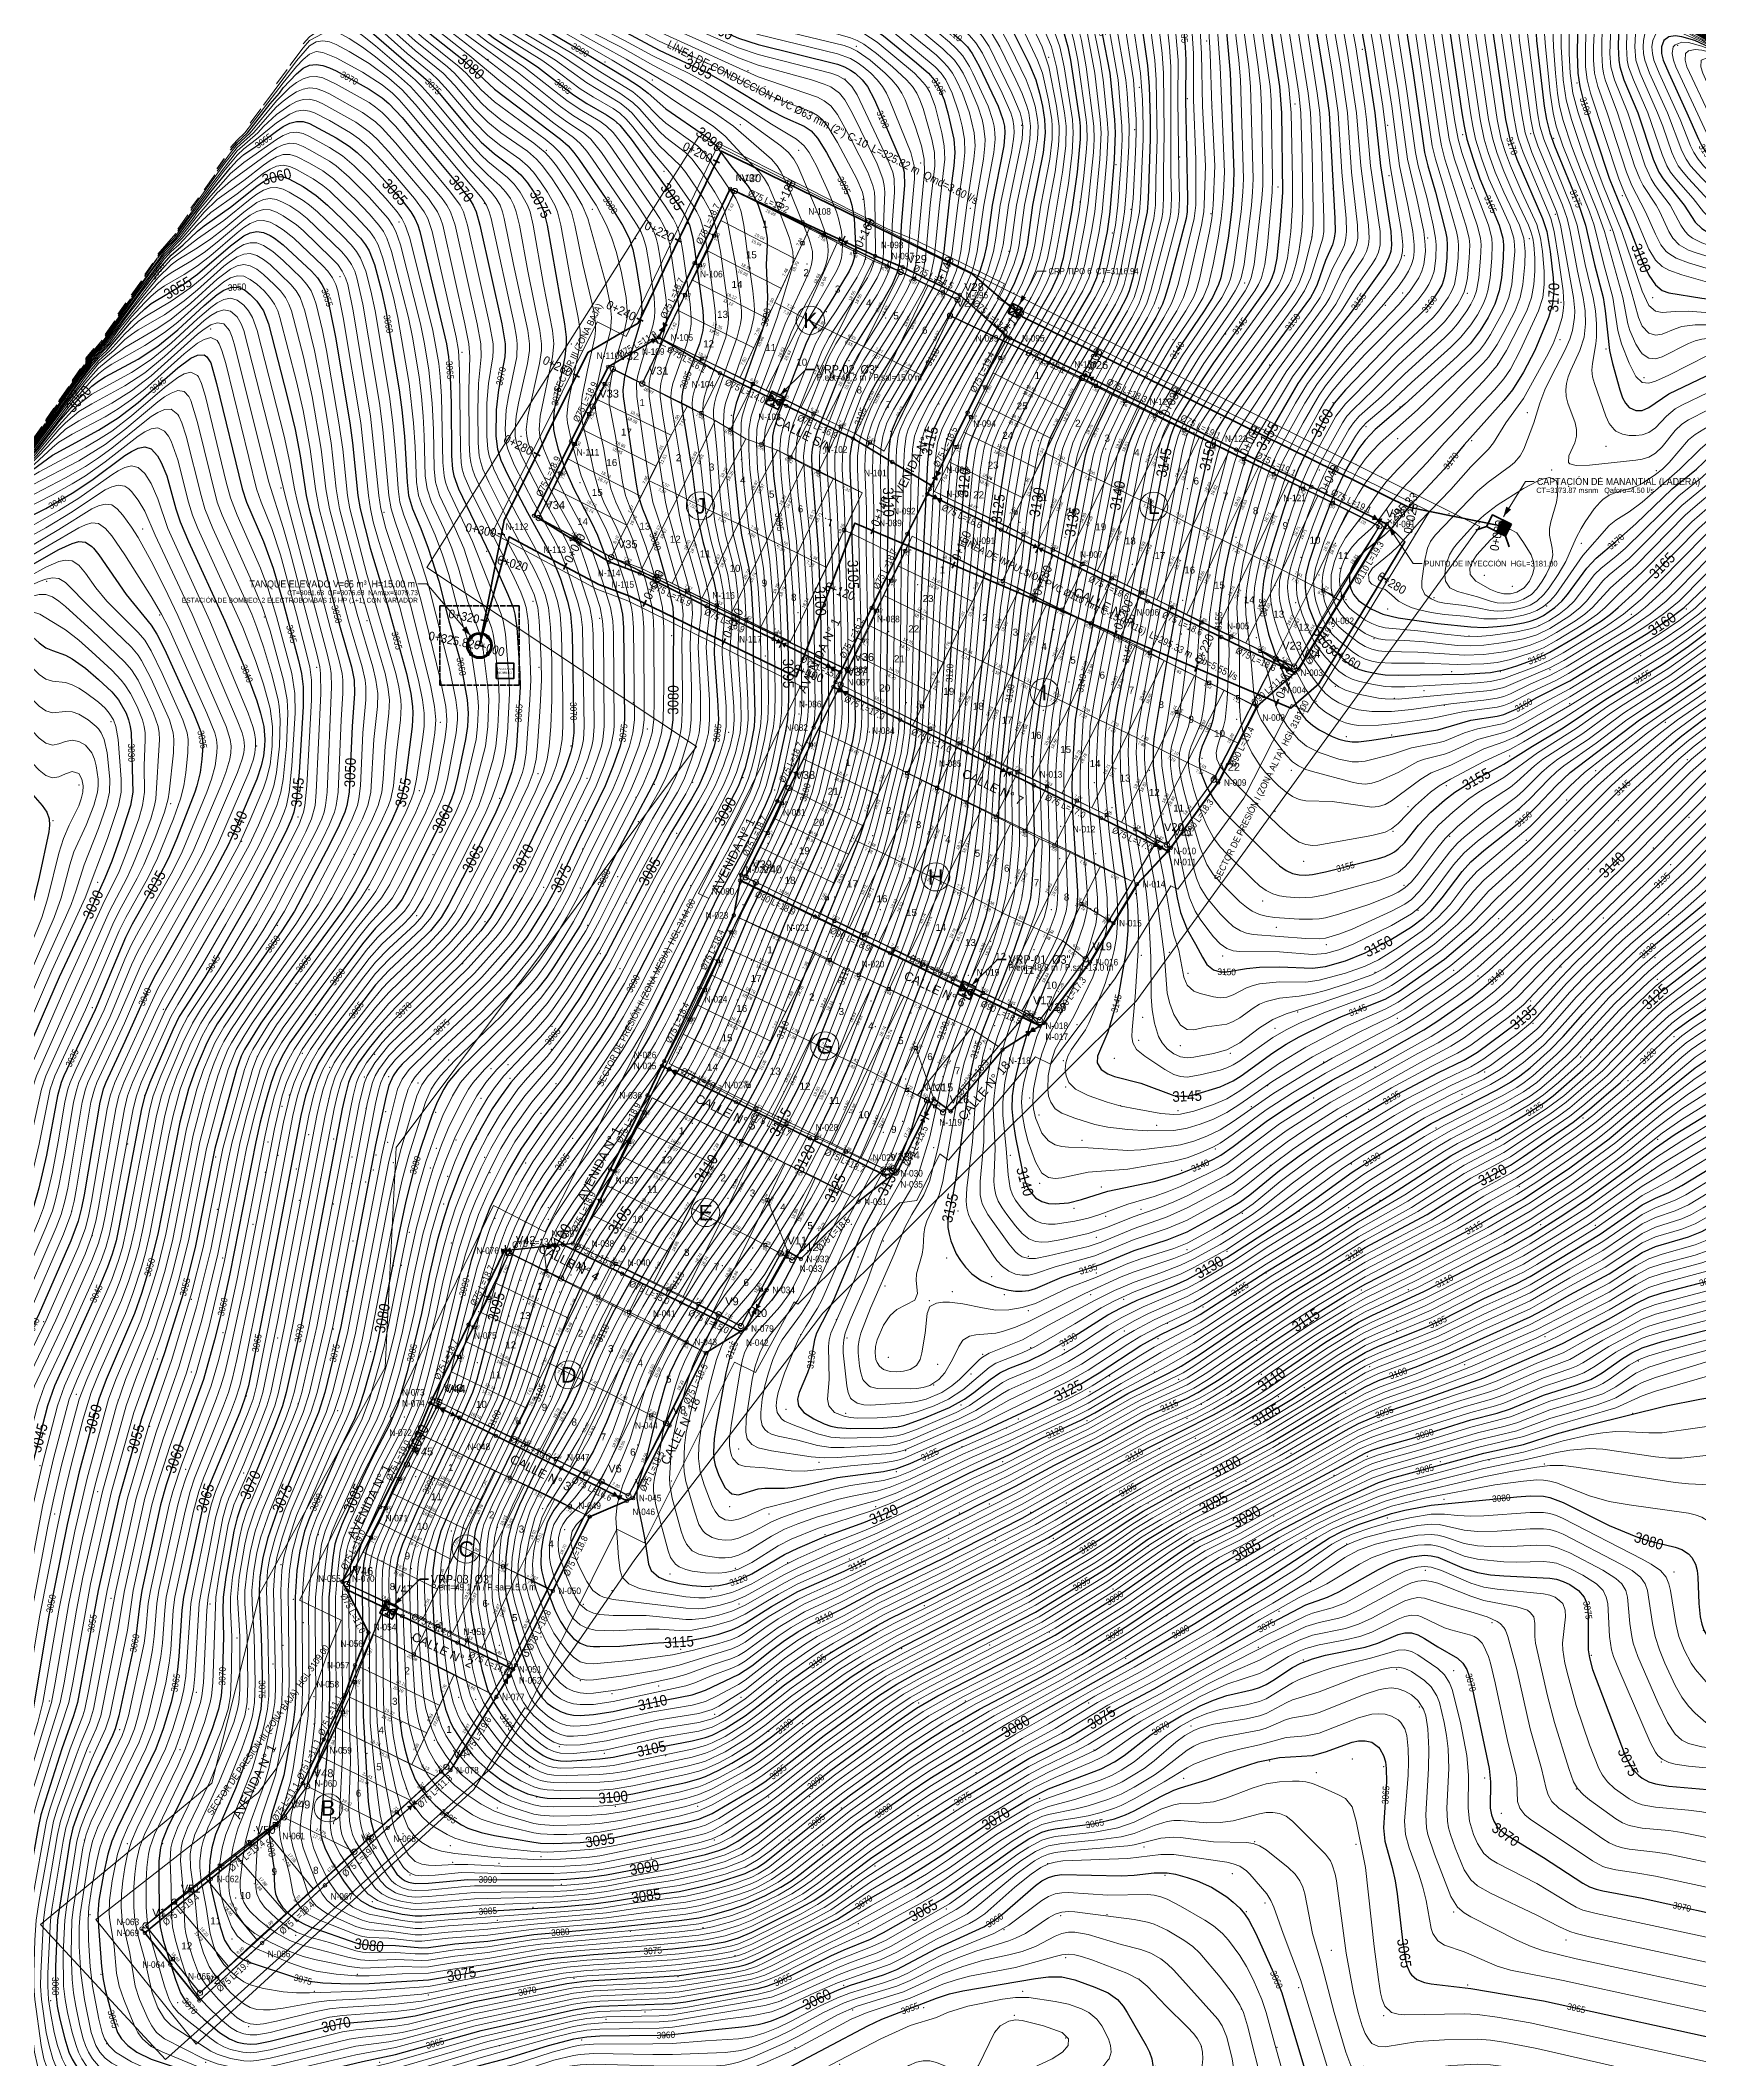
# Model space of a CAD drawing. Header units: metres. Extents: x 295850 to 310263, y 8095845 to 8104014.
# Drawn here: x 296027.8 to 296405, y 8096026.7 to 8096485.9 of the extents above; entities that cross this region are included whole.
import ezdxf
from ezdxf.enums import TextEntityAlignment as Align

# ---------------------------------------------------------------- set-up
doc = ezdxf.new("R2010")
doc.units = ezdxf.units.M
doc.linetypes.add('CENTER', pattern=[5.08, 3.175, -0.635, 0.635, -0.635])
doc.linetypes.add('DASHED', pattern=[1.524, 1.27, -0.254])
for name, color, linetype, lineweight in [('ALIN-AV1', 8, 'CENTER', 13), ('ALIN-C02', 8, 'CENTER', 13), ('ALIN-C03', 8, 'CENTER', 13), ('ALIN-C04', 8, 'CENTER', 13), ('ALIN-C05', 8, 'CENTER', 13), ('ALIN-C06', 8, 'CENTER', 13), ('ALIN-C07', 8, 'CENTER', 13), ('ALIN-C08', 8, 'CENTER', 13), ('ALIN-C18', 8, 'CENTER', 13), ('ALIN-CSUR', 8, 'CENTER', 13), ('ALIN-LA', 8, 'CENTER', 13), ('ALIN-LC', 8, 'CENTER', 13), ('ALIN-PNORTE', 8, 'CENTER', 13), ('ALIN-POESTE', 8, 'CENTER', 13), ('ALIN-SN01', 8, 'CENTER', 13), ('ALIN-SN02', 8, 'CENTER', 13), ('AP-CONEX', 150, 'Continuous', 18), ('AP-ESTRUC-TXT', 1, 'Continuous', 18), ('AP-ESTRUCTURAS', 1, 'Continuous', 35), ('AP-LC', 134, 'Continuous', 35), ('AP-LC-TXT', 134, 'Continuous', 18), ('AP-LI', 30, 'Continuous', 35), ('AP-LI-TXT', 30, 'Continuous', 18), ('AP-NODOS', 1, 'Continuous', 18), ('AP-NODOS-TXT', 1, 'Continuous', 18), ('AP-RED-075', 5, 'Continuous', 35), ('AP-RED-090', 140, 'Continuous', 40), ('AP-RED-110', 170, 'Continuous', 50), ('AP-RED-TXT', 5, 'Continuous', 18), ('AP-SECTORES-TXT', 211, 'Continuous', 18), ('AP-VALVULAS', 42, 'Continuous', 25), ('AP-VRP', 6, 'Continuous', 35), ('C-TOPO-MAJR', 33, 'Continuous', 25), ('C-TOPO-MINR', 253, 'Continuous', 13), ('C-TOPO-PNTS', 8, 'Continuous', 9), ('C-TOPO-TEXT', 33, 'Continuous', 13), ('C-TOPO-TEXT-500', 33, 'Continuous', 13), ('LOTE', 7, 'Continuous', 18), ('LOTE_MEDIDAS', 8, 'Continuous', 13), ('LOTE_NUMERO', 8, 'Continuous', 13), ('MANZANA', 3, 'Continuous', 25), ('MANZANA_LETRA', 3, 'Continuous', 18), ('PERIMETRO', 1, 'Continuous', 35), ('RELIEVE_LIMITE', 6, 'Continuous', 18), ('VERTICES', 1, 'Continuous', 13), ('VIA_BORDE', 8, 'Continuous', 18), ('VIAS_NOMBRE', 5, 'Continuous', 18)]:
    doc.layers.add(name, color=color, linetype=linetype, lineweight=lineweight)
doc.styles.add('ARIAL', font='arial.ttf')

msp = doc.modelspace()

# ---------------------------------------------------------------- texts
at = {"layer": 'AP-ESTRUC-TXT', "style": 'ARIAL', "width": 0.9}
for s, height, p in [('CRP TIPO 6  CT=3116.94', 1.4, (296256.99, 8096433.43)), ('CT=3173.87 msnm   Qaforo=4.50 l/s', 1.2, (296367.9, 8096383.6)), ('CAPTACIÓN DE MANANTIAL (LADERA)', 1.6, (296368.04, 8096385.6))]:
    msp.add_text(s, height=height, dxfattribs=at).set_placement(p, align=Align.MIDDLE_LEFT)
for s, height, p in [('TANQUE ELEVADO V=65 m³  H=15.00 m', 1.6, (296112.96, 8096362.3)), ('CT=3061.63  CF=3076.63  NAmax=3079.73', 1.1, (296113.6, 8096360.3)), ('ESTACIÓN DE BOMBEO: 2 ELECTROBOMBAS 15 HP (1+1) CON VARIADOR', 1.1, (296113.6, 8096358.6))]:
    msp.add_text(s, height=height, dxfattribs=at).set_placement(p, align=Align.MIDDLE_RIGHT)
at = {"layer": 'AP-ESTRUC-TXT', "insert": (296133.4, 8096342.55), "char_height": 0.5, "width": 3.8, "attachment_point": 5, "style": 'ARIAL'}
msp.add_mtext('CASETA DE\\PBOMBEO', dxfattribs=at)
at = {"layer": 'AP-LC-TXT', "style": 'ARIAL', "width": 0.9}
msp.add_text('LÍNEA DE CONDUCCIÓN PVC Ø63 mm (2") C-10  L=325.82 m  Qmd=3.60 l/s', height=1.8, rotation=-27, dxfattribs=at).set_placement((296205, 8096466), align=Align.BOTTOM_CENTER)
for s, rotation, p in [('0+200', 334.221, (296180.39, 8096458.94)), ('0+180', 63.9306, (296198.77, 8096454.18)), ('0+220', 334.221, (296171.7, 8096440.93)), ('0+160', 63.9306, (296216.73, 8096445.39)), ('0+140', 63.9306, (296234.7, 8096436.6)), ('0+240', 334.221, (296163, 8096422.92)), ('0+120', 49.3221, (296250.97, 8096424.69)), ('0+100', 63.7374, (296268.5, 8096415.76)), ('0+260', 333.5405, (296148.53, 8096410.25)), ('0+080', 63.7374, (296286.43, 8096406.91)), ('0+060', 63.7374, (296304.37, 8096398.06)), ('0+280', 333.5405, (296139.62, 8096392.34)), ('0+040', 63.7374, (296322.3, 8096389.21)), ('0+020', 78.6648, (296340.03, 8096380.71)), ('0+300', 348.866, (296131.41, 8096373.86)), ('0+000', 78.6648, (296359.64, 8096376.78)), ('0+320', 348.866, (296127.55, 8096354.24)), ('0+325.82', 348.866, (296126.42, 8096348.53))]:
    msp.add_text(s, height=2, rotation=rotation, dxfattribs=at).set_placement(p, align=Align.MIDDLE_RIGHT)
at = {"layer": 'AP-LI-TXT', "style": 'ARIAL', "width": 0.9}
for s, rotation, p in [('0+140', 66.9839, (296217.41, 8096375.54)), ('0+295.33', 45.5642, (296333.07, 8096375.07)), ('0+040', 61.9882, (296147.62, 8096367.36)), ('0+160', 66.9839, (296235.82, 8096367.72)), ('0+020', -15.3539, (296131.74, 8096367.9)), ('0+060', 64.1215, (296165.7, 8096358.98)), ('0+180', 66.9839, (296254.23, 8096359.9)), ('0+120', -20.9013, (296206.25, 8096361.91)), ('0+280', -31.269, (296332.02, 8096364.33)), ('0+080', 64.1215, (296183.69, 8096350.25)), ('0+200', 66.9839, (296272.63, 8096352.08)), ('0+000', -15.3539, (296126.44, 8096348.62)), ('0+220', 66.9839, (296291.04, 8096344.26)), ('0+260', -31.269, (296321.64, 8096347.24)), ('0+100', -20.9013, (296199.11, 8096343.23)), ('0+240', 66.9839, (296309.45, 8096336.44))]:
    msp.add_text(s, height=2, rotation=rotation, dxfattribs=at).set_placement(p, align=Align.MIDDLE_LEFT)
msp.add_text('LÍNEA DE IMPULSIÓN PVC Ø110 mm C-15 (PN16)  L=295.33 m  Qb=5.55 l/s', height=1.6, rotation=-26.5, dxfattribs=at).set_placement((296268, 8096355.5), align=Align.BOTTOM_CENTER)
msp.add_text('PUNTO DE INYECCIÓN  HGL=3181.00', height=1.3, dxfattribs=at).set_placement((296342.43, 8096366.93), align=Align.MIDDLE_LEFT)
at = {"layer": 'AP-NODOS-TXT', "style": 'ARIAL', "width": 0.9}
for s, p in [('N-107', (296188.45, 8096454.65)), ('N-108', (296204.94, 8096447.02)), ('N-098', (296221.43, 8096439.39)), ('N-097', (296223.84, 8096436.85)), ('N-106', (296180.32, 8096432.76)), ('N-096', (296240.68, 8096427.99)), ('N-109', (296167.11, 8096415.15)), ('N-105', (296173.6, 8096418.37)), ('N-099', (296243.01, 8096418.16)), ('N-095', (296253.51, 8096418.16)), ('N-110', (296156.84, 8096414.19)), ('N-100', (296265.39, 8096412.22)), ('N-104', (296178.4, 8096407.72)), ('N-123', (296282.52, 8096403.77)), ('N-103', (296193.54, 8096400.3)), ('N-094', (296242.43, 8096398.76)), ('N-111', (296152.27, 8096392.26)), ('N-102', (296208.69, 8096392.87)), ('N-122', (296299.65, 8096395.32)), ('N-101', (296217.62, 8096387.53)), ('N-093', (296236.29, 8096388.26)), ('N-092', (296224.19, 8096378.86)), ('N-090', (296236.29, 8096382.76)), ('N-121', (296312.93, 8096381.87)), ('N-112', (296136.15, 8096375.33)), ('N-089', (296221.05, 8096376.17)), ('N-001', (296337.76, 8096375.93)), ('N-113', (296144.69, 8096370.07)), ('N-091', (296242.3, 8096372.13)), ('N-114', (296157.08, 8096364.81)), ('N-007', (296266.7, 8096369)), ('N-115', (296160.19, 8096362.18)), ('N-116', (296183.1, 8096359.7)), ('N-006', (296279.56, 8096355.86)), ('N-088', (296220.58, 8096354.32)), ('N-005', (296300.11, 8096352.73)), ('N-002', (296323.88, 8096353.91)), ('N-117', (296189.21, 8096349.73)), ('N-083', (296213.29, 8096342.79)), ('N-003', (296316.82, 8096342.1)), ('N-087', (296213.81, 8096339.97)), ('N-004', (296312.97, 8096338.2)), ('N-086', (296202.79, 8096334.99)), ('N-082', (296199.72, 8096329.65)), ('N-084', (296219.41, 8096328.93)), ('N-008', (296308.18, 8096331.92)), ('N-085', (296234.63, 8096321.47)), ('N-013', (296257.55, 8096319)), ('N-009', (296299.42, 8096317.14)), ('N-081', (296199.16, 8096310.38)), ('N-012', (296265.07, 8096306.54)), ('N-010', (296287.98, 8096301.57)), ('N-022', (296190.69, 8096297.38)), ('N-011', (296287.98, 8096299.07)), ('N-080', (296182.99, 8096292.38)), ('N-014', (296280.96, 8096294.04)), ('N-023', (296181.6, 8096286.96)), ('N-021', (296200.04, 8096284.12)), ('N-015', (296275.61, 8096285.16)), ('N-020', (296217.08, 8096275.85)), ('N-019', (296243.22, 8096273.99)), ('N-016', (296270.26, 8096276.29)), ('N-024', (296181.38, 8096267.87)), ('N-018', (296258.86, 8096261.83)), ('N-017', (296258.86, 8096259.33)), ('N-026', (296165.25, 8096255.2)), ('N-025', (296165.25, 8096252.7)), ('N-118', (296250.38, 8096253.88)), ('N-036', (296161.97, 8096246.01)), ('N-027', (296185.93, 8096248.36)), ('N-120', (296230.88, 8096247.74)), ('N-028', (296206.61, 8096238.72)), ('N-119', (296234.74, 8096239.86)), ('N-029', (296219.59, 8096231.87)), ('N-030', (296225.85, 8096228.29)), ('N-037', (296161.16, 8096226.66)), ('N-035', (296225.85, 8096225.79)), ('N-031', (296217.64, 8096221.84)), ('N-039', (296146.53, 8096214.57)), ('N-076', (296129.46, 8096210.69)), ('N-038', (296155.66, 8096212.31)), ('N-032', (296204.52, 8096208.8)), ('N-040', (296163.85, 8096207.97)), ('N-033', (296202.96, 8096206.62)), ('N-034', (296196.75, 8096201.76)), ('N-041', (296169.62, 8096196.38)), ('N-075', (296128.95, 8096191.38)), ('N-043', (296179.05, 8096189.94)), ('N-079', (296191.94, 8096192.99)), ('N-042', (296190.78, 8096189.78)), ('N-073', (296112.56, 8096178.48)), ('N-074', (296112.56, 8096175.98)), ('N-072', (296109.66, 8096169.3)), ('N-044', (296165.55, 8096170.93)), ('N-048', (296127.46, 8096166.09)), ('N-047', (296150.05, 8096163.69)), ('N-045', (296166.4, 8096154.42)), ('N-071', (296108.81, 8096149.86)), ('N-049', (296152.65, 8096152.69)), ('N-046', (296164.95, 8096151.3)), ('N-055', (296093.49, 8096136.13)), ('N-070', (296101.19, 8096136.13)), ('N-050', (296148.11, 8096133.34)), ('N-056', (296098.53, 8096121.33)), ('N-054', (296106.13, 8096125.08)), ('N-053', (296126.47, 8096124.03)), ('N-058', (296093.11, 8096112.11)), ('N-057', (296095.47, 8096116.43)), ('N-051', (296139.12, 8096115.48)), ('N-052', (296139.12, 8096112.98)), ('N-077', (296135.28, 8096109.19)), ('N-059', (296096.03, 8096097.07)), ('N-060', (296092.64, 8096089.54)), ('N-078', (296124.86, 8096092.54)), ('N-061', (296085.35, 8096077.58)), ('N-068', (296110.59, 8096076.95)), ('N-062', (296070.36, 8096067.82)), ('N-067', (296096.31, 8096063.86)), ('N-063', (296047.66, 8096058.06)), ('N-069', (296047.66, 8096055.56)), ('N-064', (296053.49, 8096048.34)), ('N-066', (296082.04, 8096050.77)), ('N-065', (296063.91, 8096045.68))]:
    msp.add_text(s, height=1.5, dxfattribs=at).set_placement(p, align=Align.MIDDLE_CENTER)
at = {"layer": 'AP-RED-TXT', "style": 'ARIAL', "width": 0.9}
for s, rotation, p in [('Ø75 L=18.7', 64.3085, (296179.55, 8096444.18)), ('Ø75 L=18.2', 335.1715, (296193.31, 8096449.33)), ('Ø75 L=14.5', 333.8808, (296230.82, 8096432.16)), ('Ø75 L=18.7', 64.3085, (296171.42, 8096427.29)), ('Ø75 L=13.9', 318.094, (296243.78, 8096423.23)), ('Ø75 L=11.9', 30.1208, (296163.48, 8096416.82)), ('Ø75 L=16.1', 329.6366, (296174.75, 8096413.35)), ('Ø75 L=19.4', 63.7294, (296241.9, 8096410.47)), ('Ø75 L=19.1', 333.7516, (296256.34, 8096412.95)), ('Ø75 L=18.9', 63.5549, (296151.65, 8096403.72)), ('Ø75 L=14.0', 333.8753, (296188.03, 8096406.16)), ('Ø75 L=18.3', 333.7516, (296274.81, 8096406.3)), ('Ø75 L=16.9', 333.8753, (296204.48, 8096398.1)), ('Ø75 L=18.5', 63.7294, (296233.51, 8096393.47)), ('Ø75 L=19.1', 333.7516, (296291.57, 8096398.03)), ('Ø75 L=18.9', 63.5549, (296143.23, 8096386.78)), ('Ø75 L=19.1', 333.7516, (296308.7, 8096389.58)), ('Ø75 L=19.1', 333.7516, (296325.83, 8096381.14)), ('Ø75 L=18.6', 334.0495, (296237.31, 8096377.7)), ('Ø75 L=18.7', 64.1356, (296219.82, 8096365.72)), ('Ø110 L=19.3', 58.731, (296329.84, 8096367.1)), ('Ø75 L=16.9', 333.8326, (296171.16, 8096359.95)), ('Ø75 L=18.6', 334.0495, (296270.72, 8096361.44)), ('Ø75 L=16.9', 333.8326, (296183.33, 8096353.97)), ('Ø75 L=16.2', 64.1356, (296212.21, 8096350.02)), ('Ø75 L=18.6', 334.0495, (296287.43, 8096353.31)), ('Ø110 L=19.3', 58.731, (296318.8, 8096348.92)), ('Ø75 L=18.6', 334.0495, (296304.13, 8096345.18)), ('Ø75 L=15.0', 333.8326, (296205.16, 8096343.25)), ('Ø90 L=11.6', 41.6615, (296307.05, 8096338.31)), ('Ø75 L=17.0', 333.8753, (296215.16, 8096334.17)), ('Ø75 L=17.0', 333.8753, (296230.38, 8096326.71)), ('Ø90 L=19.4', 63.1026, (296300.93, 8096325.28)), ('Ø75 L=18.7', 63.7887, (296198.45, 8096321.75)), ('Ø75 L=17.0', 333.8753, (296260.82, 8096311.78)), ('Ø90 L=18.3', 54.0954, (296291.1, 8096309.09)), ('Ø75 L=18.7', 63.7887, (296190.2, 8096304.99)), ('Ø75 L=17.0', 333.8753, (296276.04, 8096304.32)), ('Ø90 L=18.9', 334.1297, (296194.88, 8096289.76)), ('Ø75 L=18.4', 64.5019, (296180.5, 8096279.14)), ('Ø90 L=18.9', 334.1297, (296211.93, 8096281.5)), ('Ø90 L=18.9', 334.1297, (296229.93, 8096275.21)), ('Ø90 L=17.3', 52.9704, (296262.07, 8096268.7)), ('Ø75 L=18.4', 64.5019, (296172.58, 8096262.54)), ('Ø90 L=18.5', 334.1297, (296246.2, 8096264.87)), ('Ø75 L=18.7', 333.9051, (296178, 8096249.57)), ('Ø75 L=18.3', 49.9165, (296239.79, 8096250.08)), ('Ø75 L=18.9', 63.2103, (296161.44, 8096239.76)), ('Ø75 L=18.7', 333.9051, (296193.86, 8096239.35)), ('Ø75 L=13.5', 63.6943, (296226.8, 8096234.5)), ('Ø75 L=18.7', 333.9051, (296210.69, 8096231.11)), ('Ø75 L=18.9', 63.2103, (296151.23, 8096219.54)), ('Ø75 L=18.5', 44.8364, (296208.01, 8096214.54)), ('Ø75 L=13.0', 5.9788, (296139.95, 8096212.49)), ('Ø75 L=15.0', 333.9006, (296153.75, 8096209.76)), ('Ø75 L=18.7', 63.963, (296128.22, 8096202.77)), ('Ø75 L=15.0', 333.9006, (296166.25, 8096201.19)), ('Ø75 L=15.0', 333.9006, (296179.72, 8096194.59)), ('Ø75 L=18.7', 63.963, (296120, 8096185.96)), ('Ø75 L=18.5', 63.4405, (296176.74, 8096180.34)), ('Ø75 L=16.6', 333.608, (296139.25, 8096165.87)), ('Ø75 L=19.0', 63.2114, (296109.11, 8096163.02)), ('Ø75 L=18.5', 63.4405, (296166.83, 8096160.53)), ('Ø75 L=16.6', 333.608, (296153.16, 8096156.51)), ('Ø75 L=19.0', 63.2114, (296098.85, 8096142.7)), ('Ø75 L=18.8', 63.5561, (296149.44, 8096141.27)), ('Ø75 L=11.0', 297.2495, (296098.88, 8096128.23)), ('Ø75 L=14.0', 334.4256, (296116.78, 8096125.54)), ('Ø75 L=18.8', 63.5561, (296141.06, 8096124.42)), ('Ø75 L=14.0', 334.4256, (296129.73, 8096116.9)), ('Ø75 L=11.1', 64.5037, (296093.58, 8096105.06)), ('Ø75 L=19.6', 57.9756, (296127.15, 8096100.28)), ('Ø75 L=11.1', 64.5037, (296088.79, 8096095.03)), ('Ø75 L=11.8', 42.5253, (296117.42, 8096087.76)), ('Ø75 L=11.1', 58.0759, (296083.51, 8096085.39)), ('Ø75 L=19.4', 39.2795, (296074.7, 8096073.1)), ('Ø75 L=19.4', 42.5253, (296100.34, 8096072.09)), ('Ø75 L=19.4', 39.2795, (296059.71, 8096060.84)), ('Ø75 L=19.4', 42.5253, (296086.07, 8096059)), ('Ø75 L=19.4', 42.5253, (296071.8, 8096045.91))]:
    msp.add_text(s, height=1.5, rotation=rotation, dxfattribs=at).set_placement(p, align=Align.MIDDLE_CENTER)
at = {"layer": 'AP-SECTORES-TXT', "style": 'ARIAL', "width": 0.9}
for s, rotation, p in [('SECTOR III (ZONA BAJA)', 63.4, (296150, 8096416)), ('SECTOR DE PRESIÓN I (ZONA ALTA)  HGL 3181.00', 63.4, (296305.36, 8096315.31)), ('SECTOR DE PRESIÓN II (ZONA MEDIA)  HGL 3144.00', 63.4, (296165.48, 8096269.32)), ('SECTOR DE PRESIÓN III (ZONA BAJA)  HGL 3109.00', 55, (296079.54, 8096101.72))]:
    msp.add_text(s, height=1.5, rotation=rotation, dxfattribs=at).set_placement(p, align=Align.MIDDLE_CENTER)
at = {"layer": 'AP-VRP', "style": 'ARIAL', "width": 0.9}
for s, height, p in [('VRP-02  Ø3"', 1.95, (296204.3, 8096411.08)), ('P.ent=49.3 m / P.sal=15.0 m', 1.5, (296204.28, 8096409.28)), ('VRP-01  Ø3"', 1.95, (296247.87, 8096276.9)), ('P.ent=48.8 m / P.sal=13.0 m', 1.5, (296247.85, 8096275.1)), ('VRP-03  Ø3"', 1.95, (296116.56, 8096135.98)), ('P.ent=49.1 m / P.sal=15.0 m', 1.5, (296116.54, 8096134.18))]:
    msp.add_text(s, height=height, dxfattribs=at).set_placement(p, align=Align.MIDDLE_LEFT)
at = {"layer": 'LOTE_MEDIDAS', "style": 'ARIAL'}
for s, rotation, p in [('7.42', 64.3176, (296184.8, 8096447.94)), ('18.93', 334.0022, (296193.84, 8096446.76)), ('7.50', 66.0428, (296181.67, 8096441.19)), ('19.04', 332.7456, (296190.57, 8096439.87)), ('19.04', -27.2544, (296191.3, 8096441.29)), ('7.84', 65.1009, (296200.32, 8096440.11)), ('7.16', 331.0048, (296205.44, 8096440.9)), ('7.50', 63.1514, (296178.44, 8096434.38)), ('18.93', -27.1436, (296188.21, 8096434.48)), ('7.46', 65.1847, (296197.1, 8096433.17)), ('18.79', 64.9419, (296199.44, 8096434.49)), ('9.09', 333.4291, (296212.67, 8096437.11)), ('6.76', 337.9279, (296219.92, 8096433.79)), ('18.93', 332.8564, (296187.48, 8096433.05)), ('18.64', 65.3029, (296204.34, 8096431.73)), ('18.64', 65.3029, (296205.79, 8096431.06)), ('6.97', 334.052, (296226.13, 8096431.01)), ('7.65', 63.7242, (296175.06, 8096427.61)), ('19.12', 332.8618, (296184.18, 8096426.32)), ('19.12', -27.1382, (296184.91, 8096427.75)), ('7.50', 64.5981, (296193.93, 8096426.4)), ('7.27', -27.764, (296198.33, 8096425.33)), ('18.55', 64.025, (296212.31, 8096427.81)), ('18.55', 64.025, (296213.74, 8096427.11)), ('18.93', 63.4406, (296218.4, 8096425.15)), ('18.93', 63.4406, (296219.83, 8096424.43)), ('7.46', 333.7195, (296232.6, 8096427.84)), ('7.42', 64.3176, (296171.76, 8096420.85)), ('19.35', -26.2342, (296181.68, 8096420.98)), ('7.35', 65.5065, (296190.8, 8096419.66)), ('7.27', 332.236, (296197.58, 8096423.91)), ('8.67', 333.9299, (296204.72, 8096420.31)), ('8.67', -26.0701, (296205.42, 8096421.74)), ('18.97', 64.3554, (296224.79, 8096422)), ('18.97', 64.3554, (296226.23, 8096421.31)), ('19.35', 333.7658, (296180.97, 8096419.54)), ('18.86', 65.0506, (296191.49, 8096417.43)), ('18.63', 62.975, (296196.23, 8096414.99)), ('6.55', 334.7543, (296211.58, 8096417)), ('6.55', -25.2457, (296212.26, 8096418.45)), ('7.27', -26.273, (296218.5, 8096415.43)), ('18.97', 64.3552, (296231.48, 8096418.7)), ('19.38', -26.4587, (296178.46, 8096414.25)), ('7.50', 64.5979, (296187.67, 8096412.94)), ('18.63', 62.975, (296197.65, 8096414.27)), ('18.70', 63.6726, (296204.1, 8096411.09)), ('18.70', 63.6726, (296205.53, 8096410.38)), ('7.27', 333.727, (296217.79, 8096414)), ('7.46', 333.7203, (296224.39, 8096410.74)), ('7.46', -26.2797, (296225.1, 8096412.17)), ('7.57', 63.4406, (296246.75, 8096413.34)), ('18.63', 334.7103, (296255.81, 8096412.38)), ('7.80', 61.4948, (296156.76, 8096407.35)), ('18.97', 333.7724, (296166.07, 8096406.25)), ('6.59', -25.9126, (296190.1, 8096408.49)), ('18.63', 62.975, (296209.94, 8096408.39)), ('18.63', 62.975, (296211.37, 8096407.66)), ('7.50', 63.1514, (296243.36, 8096406.61)), ('18.66', -26.687, (296253.04, 8096406.84)), ('8.03', 63.711, (296262.08, 8096405.88)), ('7.35', 331.0672, (296267.4, 8096406.65)), ('8.90', -26.5704, (296197.05, 8096405.06)), ('6.33', -24.5127, (296203.88, 8096401.77)), ('18.63', 63.5569, (296216.54, 8096405.12)), ('18.63', 63.5569, (296217.97, 8096404.41)), ('19.23', 63.8918, (296223.14, 8096401.52)), ('18.66', 333.313, (296252.32, 8096405.41)), ('7.46', 333.7205, (296274, 8096403.2)), ('7.54', 64.0164, (296153.26, 8096400.56)), ('18.86', 334.4646, (296162.36, 8096399.52)), ('18.86', -25.5354, (296163.05, 8096400.96)), ('7.58', 60.5789, (296172.37, 8096399.87)), ('7.58', 60.5789, (296173.77, 8096399.08)), ('7.08', 332.2031, (296177.69, 8096400.42)), ('8.09', 329.1336, (296184.26, 8096396.71)), ('7.46', -26.2796, (296210.12, 8096398.8)), ('7.50', 64.5979, (296240.07, 8096399.89)), ('18.70', 333.6616, (296248.98, 8096398.76)), ('18.70', -26.3384, (296249.69, 8096400.19)), ('7.38', 63.4404, (296258.65, 8096398.99)), ('18.97', 63.7836, (296261.1, 8096400.27)), ('18.75', 64.5978, (296266.26, 8096397.45)), ('18.75', 64.5978, (296267.71, 8096396.76)), ('7.61', 334.2847, (296280.78, 8096399.9)), ('7.50', 64.5977, (296150.01, 8096393.8)), ('18.85', 333.3142, (296158.96, 8096392.58)), ('18.85', -26.6858, (296159.68, 8096394.01)), ('7.91', 63.9887, (296168.75, 8096392.97)), ('7.66', 339.9582, (296191.46, 8096393.26)), ('7.59', -30.861, (296216.78, 8096395.17)), ('7.57', 63.4402, (296236.76, 8096393.11)), ('18.63', -26.454, (296246.44, 8096393.42)), ('7.54', 64.0164, (296255.35, 8096392.29)), ('18.63', 64.7211, (296272.99, 8096394.19)), ('18.63', 64.7211, (296274.44, 8096393.5)), ('7.50', 333.1393, (296287.53, 8096396.56)), ('7.46', 335.1741, (296294.29, 8096393.29)), ('11.51', 63.8174, (296169.39, 8096390.66)), ('18.93', 64.0134, (296176.33, 8096391.32)), ('18.93', 64.0134, (296177.77, 8096390.62)), ('18.25', 62.3711, (296183.2, 8096387.61)), ('6.82', 331.8381, (296197.96, 8096390.39)), ('18.63', 333.546, (296245.72, 8096391.99)), ('7.61', 332.8587, (296259.21, 8096389.66)), ('7.61', -27.1413, (296259.94, 8096391.09)), ('7.50', -25.4132, (296266.69, 8096387.75)), ('18.74', 64.0195, (296279.73, 8096390.89)), ('18.74', 64.0195, (296281.16, 8096390.19)), ('18.48', 63.9101, (296286.46, 8096387.64)), ('7.61', 332.8588, (296301.03, 8096390)), ('7.46', 63.7316, (296146.74, 8096387.06)), ('18.74', 332.8506, (296155.65, 8096385.77)), ('18.74', -27.1494, (296156.38, 8096387.19)), ('7.65', 63.7242, (296165.33, 8096385.99)), ('7.57', 333.4287, (296169.16, 8096383.44)), ('7.57', -26.5713, (296169.87, 8096384.87)), ('18.25', 62.3711, (296184.61, 8096386.87)), ('18.97', 62.0688, (296190.18, 8096384.7)), ('18.97', 62.0688, (296191.6, 8096383.95)), ('7.46', 333.7195, (296204.33, 8096387.12)), ('7.31', 334.6167, (296210.99, 8096383.89)), ('7.54', 64.0164, (296233.42, 8096386.34)), ('18.66', 333.894, (296242.38, 8096385.25)), ('18.66', -26.106, (296243.09, 8096386.69)), ('7.46', 63.7313, (296252.05, 8096385.56)), ('18.78', 63.7873, (296252.76, 8096383.33)), ('7.50', 334.5868, (296266.01, 8096386.31)), ('7.38', 333.4288, (296272.68, 8096383.05)), ('7.38', -26.5712, (296273.4, 8096384.49)), ('18.48', 63.9101, (296287.89, 8096386.93)), ('18.82', 64.1322, (296293.18, 8096384.33)), ('18.82', 64.1322, (296294.62, 8096383.63)), ('7.57', 333.4295, (296307.81, 8096386.57)), ('7.42', 334.3065, (296314.55, 8096383.26)), ('7.54', 64.0164, (296143.44, 8096380.33)), ('18.74', 333.4293, (296152.4, 8096379.16)), ('18.74', -26.5707, (296153.11, 8096380.59)), ('7.27', 63.7394, (296162.03, 8096379.3)), ('7.53', 334.0054, (296175.94, 8096380.09)), ('7.53', -25.9946, (296176.64, 8096381.53)), ('18.82', 64.1324, (296196.52, 8096381.37)), ('18.82', 64.1324, (296197.96, 8096380.67)), ('18.71', 64.2523, (296203.25, 8096378.11)), ('18.67', -25.525, (296239.82, 8096380)), ('7.35', 64.0315, (296248.79, 8096378.91)), ('18.82', 63.556, (296258.06, 8096380.57)), ('18.82', 63.556, (296259.49, 8096379.86)), ('7.46', 335.1748, (296279.39, 8096379.83)), ('7.46', -24.8252, (296280.06, 8096381.28)), ('18.63', 63.5569, (296299.92, 8096380.99)), ('18.63', 63.5569, (296301.35, 8096380.28)), ('7.57', 333.4297, (296321.27, 8096379.96)), ('19.42', 63.8874, (296162.57, 8096376.77)), ('18.67', 63.3245, (296168, 8096374.48)), ('18.67', 63.3245, (296169.43, 8096373.76)), ('7.50', 334.5869, (296182.72, 8096376.82)), ('7.50', -25.4131, (296183.4, 8096378.27)), ('7.50', -26.8606, (296190.15, 8096374.96)), ('18.71', 64.2523, (296204.69, 8096377.41)), ('18.86', 64.4757, (296209.85, 8096374.89)), ('7.53', -27.434, (296251.61, 8096374.24)), ('18.89', 63.6703, (296264.83, 8096377.31)), ('18.89', 63.6703, (296266.26, 8096376.6)), ('18.86', 63.9006, (296271.47, 8096374)), ('18.86', 63.9006, (296272.91, 8096373.3)), ('7.53', 332.5652, (296286.09, 8096376.54)), ('7.53', -27.4348, (296286.82, 8096377.96)), ('7.42', -25.6937, (296293.49, 8096374.63)), ('18.71', 64.2523, (296306.77, 8096377.51)), ('18.71', 64.2523, (296308.21, 8096376.82)), ('18.71', 64.2523, (296313.46, 8096374.3)), ('18.71', 64.2523, (296314.9, 8096373.6)), ('8.03', 333.6993, (296328.25, 8096376.49)), ('18.75', -28.3067, (296149.71, 8096373.55)), ('8.10', 63.9761, (296158.64, 8096372.39)), ('18.70', 63.6726, (296174.81, 8096371.13)), ('18.70', 63.6726, (296176.24, 8096370.42)), ('7.50', 333.1394, (296189.43, 8096373.53)), ('7.50', 334.5868, (296196.17, 8096370.22)), ('7.50', -25.4132, (296196.86, 8096371.67)), ('7.46', 65.1855, (296225.14, 8096369.42)), ('7.53', -25.9946, (296258.32, 8096370.86)), ('18.93', 64.0137, (296278.24, 8096370.83)), ('18.93', 64.0137, (296279.68, 8096370.13)), ('7.42', 334.3063, (296292.8, 8096373.19)), ('7.80', 332.8726, (296299.59, 8096369.81)), ('7.80', -27.1274, (296300.32, 8096371.23)), ('18.78', 64.3645, (296320.23, 8096370.87)), ('18.78', 64.3645, (296321.67, 8096370.17)), ('7.42', -20.7138, (296161.33, 8096367.84)), ('7.65', -26.2867, (296168.3, 8096364.8)), ('18.67', 63.9055, (296181.62, 8096367.91)), ('18.67', 63.9055, (296183.06, 8096367.2)), ('18.74', 64.0192, (296188.31, 8096364.48)), ('7.38', 333.4295, (296202.85, 8096366.97)), ('7.38', -26.5705, (296203.56, 8096368.4)), ('18.78', 333.1979, (296233.99, 8096368.2)), ('7.46', -26.2805, (296265.06, 8096367.55)), ('18.74', 64.0193, (296284.97, 8096367.44)), ('18.74', 64.0193, (296286.41, 8096366.74)), ('18.86', 64.4759, (296291.7, 8096364.13)), ('7.42', 334.3065, (296306.42, 8096366.41)), ('7.42', -25.6935, (296307.12, 8096367.85)), ('7.61', -27.1403, (296313.86, 8096364.5)), ('18.81', 57.3176, (296326.45, 8096367.95)), ('7.57', -25.1382, (296175.15, 8096361.51)), ('18.74', 64.0192, (296189.75, 8096363.78)), ('18.78', 63.7871, (296195.04, 8096361.26)), ('18.78', 63.7871, (296196.47, 8096360.56)), ('7.46', 63.7309, (296221.91, 8096362.67)), ('18.67', 334.4754, (296230.92, 8096361.63)), ('18.67', -25.5246, (296231.61, 8096363.07)), ('7.04', 64.3645, (296240.49, 8096361.85)), ('8.34', 336.0326, (296246.22, 8096362.25)), ('7.50', -25.4131, (296271.77, 8096364.3)), ('7.53', -25.9945, (296278.55, 8096361.04)), ('18.86', 64.4759, (296293.14, 8096363.44)), ('18.74', 64.0193, (296298.6, 8096360.67)), ('18.74', 64.0193, (296300.04, 8096359.97)), ('7.61', 332.8597, (296313.13, 8096363.08)), ('5.72', 334.5671, (296319.12, 8096360.1)), ('5.72', -25.4329, (296319.81, 8096361.55)), ('7.53', -27.435, (296181.95, 8096358.15)), ('18.74', 64.0193, (296201.68, 8096357.96)), ('7.65', 65.1417, (296218.66, 8096355.87)), ('18.74', -25.9921, (296228.31, 8096356.29)), ('7.61', 64.2954, (296237.32, 8096355.25)), ('18.40', 64.3834, (296239.48, 8096356.03)), ('7.19', 333.4294, (296253.21, 8096358.97)), ('7.46', 333.7204, (296259.78, 8096355.71)), ('7.57', -26.5714, (296285.33, 8096357.69)), ('18.63', 63.557, (296305.25, 8096357.54)), ('18.63', 63.557, (296306.68, 8096356.83)), ('7.42', -25.6936, (296188.61, 8096354.81)), ('7.46', -26.2796, (296195.31, 8096351.55)), ('18.74', 334.0079, (296227.61, 8096354.86)), ('18.59', 63.7906, (296245.53, 8096353.3)), ('18.59', 63.7906, (296246.97, 8096352.6)), ('6.89', 335.3171, (296266.27, 8096352.61)), ('7.65', -26.2867, (296292.14, 8096354.3)), ('7.27', -24.7808, (296298.85, 8096351.09)), ('18.67', 63.3245, (296311.98, 8096354.07)), ('18.67', 63.3245, (296313.41, 8096353.35)), ('18.54', 60.164, (296316.74, 8096351.95)), ('7.35', 64.0315, (296215.44, 8096349.09)), ('18.70', 333.6612, (296224.35, 8096347.87)), ('18.70', -26.3388, (296225.06, 8096349.31)), ('7.76', 64.8375, (296234.01, 8096348.3)), ('8.14', -25.2386, (296238.8, 8096347.07)), ('18.59', 63.7906, (296251.96, 8096350.09)), ('18.59', 63.7906, (296253.4, 8096349.38)), ('18.67', 63.3245, (296258.57, 8096346.79)), ('18.67', 63.3245, (296260, 8096346.07)), ('7.84', 333.7058, (296272.9, 8096349.44)), ('7.53', -27.4339, (296305.53, 8096347.82)), ('7.54', 62.5766, (296212.08, 8096342.42)), ('18.70', -26.3385, (296221.84, 8096342.7)), ('7.35', 64.0311, (296230.76, 8096341.49)), ('8.14', 334.7614, (296238.12, 8096345.62)), ('7.19', 333.4294, (296245, 8096342.29)), ('7.19', -26.5706, (296245.72, 8096343.72)), ('18.90', 65.3917, (296265.07, 8096343.63)), ('18.90', 65.3917, (296266.53, 8096342.97)), ('7.42', 331.3843, (296279.64, 8096345.94)), ('7.65', 333.7124, (296286.35, 8096342.45)), ('4.70', -23.34, (296310.98, 8096345.18)), ('18.70', 333.6615, (296221.13, 8096341.27)), ('18.78', 64.3646, (296231.44, 8096339.27)), ('7.31', 333.1327, (296251.47, 8096339.03)), ('7.31', -26.8673, (296252.2, 8096340.46)), ('7.57', -26.5713, (296258.84, 8096337.11)), ('18.93', 64.0135, (296271.9, 8096340.26)), ('18.93', 64.0135, (296273.33, 8096339.56)), ('18.55', 63.4406, (296278.42, 8096336.93)), ('7.53', 334.0055, (296293.17, 8096339.11)), ('18.93', -25.9978, (296218.5, 8096336.02)), ('7.42', 64.3176, (296227.54, 8096334.84)), ('19.08', 63.0996, (296237.11, 8096336.46)), ('19.08', 63.0996, (296238.54, 8096335.74)), ('18.93', 62.8677, (296243.55, 8096333.33)), ('18.93', 62.8677, (296244.97, 8096332.6)), ('7.57', 333.4287, (296258.12, 8096335.68)), ('7.38', -26.5704, (296265.52, 8096333.77)), ('18.55', 63.4406, (296279.85, 8096336.21)), ('18.44', 64.1462, (296285.4, 8096333.53)), ('18.44', 64.1462, (296286.84, 8096332.83)), ('7.12', 333.1245, (296299.72, 8096335.85)), ('7.72', -27.4136, (296230.45, 8096330.08)), ('19.04', 63.3267, (296250.1, 8096329.94)), ('19.04', 63.3267, (296251.53, 8096329.22)), ('7.38', 333.4296, (296264.81, 8096332.34)), ('7.23', 334.3291, (296271.38, 8096329.12)), ('7.23', -25.6709, (296272.07, 8096330.56)), ('18.52', 63.0891, (296292.01, 8096330.28)), ('18.52', 63.0891, (296293.43, 8096329.56)), ('7.46', 63.7316, (296203.71, 8096325.42)), ('18.63', 334.1279, (296212.68, 8096324.33)), ('7.12', -25.352, (296237.07, 8096326.79)), ('7.46', -27.7335, (296243.62, 8096323.52)), ('18.86', 62.7504, (296256.84, 8096326.69)), ('18.86', 62.7504, (296258.26, 8096325.96)), ('18.78', 63.2096, (296263.52, 8096323.38)), ('7.88', 334.5315, (296278.2, 8096325.85)), ('7.88', -25.4685, (296278.88, 8096327.3)), ('7.19', -26.5705, (296285.67, 8096323.99)), ('18.29', 62.729, (296298.36, 8096327.2)), ('7.35', 62.5546, (296200.36, 8096318.8)), ('18.67', -25.5246, (296210.11, 8096319.13)), ('7.65', 333.7133, (296224.48, 8096318.58)), ('7.38', -25.1027, (296250.23, 8096320.23)), ('18.78', 63.2096, (296264.95, 8096322.66)), ('18.71', 64.2525, (296270.2, 8096320.19)), ('18.71', 64.2525, (296271.64, 8096319.5)), ('7.19', 333.4295, (296284.95, 8096322.56)), ('7.01', 334.9773, (296291.36, 8096319.46)), ('7.01', -25.0227, (296292.04, 8096320.91)), ('18.67', 334.4754, (296209.42, 8096317.68)), ('7.35', 64.0308, (296219.08, 8096318.04)), ('7.53', 334.0054, (296231.3, 8096315.23)), ('7.53', -25.9945, (296256.97, 8096317.01)), ('18.82', 62.9797, (296277.11, 8096316.86)), ('18.82', 62.9797, (296278.53, 8096316.14)), ('18.82', 62.9795, (296283.54, 8096313.65)), ('7.69', 65.9792, (296197.12, 8096312.07)), ('18.82', 332.9682, (296205.97, 8096310.92)), ('18.82', -27.0318, (296206.7, 8096312.35)), ('7.84', 63.7173, (296215.74, 8096311.23)), ('18.93', 64.0134, (296217.98, 8096312.13)), ('18.78', 63.2096, (296223.31, 8096309.58)), ('7.46', 333.7204, (296238.02, 8096311.93)), ('7.57', -25.1382, (296263.77, 8096313.75)), ('7.46', -26.2797, (296270.56, 8096310.49)), ('18.82', 62.9795, (296284.97, 8096312.92)), ('18.19', 54.0969, (296288.56, 8096310.87)), ('7.27', 62.2471, (296193.84, 8096305.29)), ('18.51', -25.7504, (296203.51, 8096305.58)), ('18.78', 63.2096, (296224.74, 8096308.86)), ('18.82', 63.556, (296230.13, 8096306.23)), ('18.82', 63.556, (296231.56, 8096305.52)), ('7.34', 334.0192, (296244.67, 8096308.67)), ('7.35', 332.5436, (296251.21, 8096305.38)), ('7.19', -26.5707, (296277.12, 8096307.23)), ('18.51', 334.2496, (296202.82, 8096304.14)), ('7.27', 63.7391, (296212.39, 8096304.45)), ('7.38', 334.8982, (296216.11, 8096301.68)), ('7.38', -25.1018, (296216.79, 8096303.13)), ('18.74', 62.862, (296236.73, 8096303.02)), ('18.74', 62.862, (296238.16, 8096302.29)), ('7.69', 335.9681, (296258.03, 8096302.1)), ('4.32', -25.5661, (296282.27, 8096304.69)), ('7.61', 64.2956, (296190.51, 8096298.67)), ('18.74', 334.0083, (296199.51, 8096297.62)), ('18.74', -25.9917, (296200.21, 8096299.06)), ('7.35', 64.0311, (296209.17, 8096297.89)), ('18.51', 63.6748, (296209.72, 8096295.32)), ('7.65', 333.7134, (296222.87, 8096298.43)), ('7.65', -26.2866, (296223.58, 8096299.86)), ('7.23', -25.6708, (296230.26, 8096296.61)), ('18.74', 64.0193, (296243.5, 8096299.71)), ('18.74', 64.0193, (296244.94, 8096299.01)), ('18.82', 64.1321, (296250.01, 8096296.28)), ('18.82', 64.1321, (296251.45, 8096295.58)), ('7.61', 334.2848, (296264.95, 8096298.89)), ('18.66', -26.1056, (296196.87, 8096292.2)), ('7.65', 63.7242, (296205.87, 8096291.16)), ('18.71', 64.2524, (296215.01, 8096292.76)), ('18.71', 64.2524, (296216.45, 8096292.07)), ('7.23', 334.3292, (296229.56, 8096295.16)), ('7.72', 333.9906, (296236.29, 8096291.91)), ('7.72', -26.0094, (296236.99, 8096293.34)), ('18.93', 64.0136, (296257, 8096293.1)), ('18.93', 64.0136, (296258.44, 8096292.4)), ('8.07', 335.8486, (296272.08, 8096295.58)), ('18.52', 63.675, (296221.83, 8096289.51)), ('18.52', 63.675, (296223.26, 8096288.8)), ('18.74', 64.0193, (296228.35, 8096286.24)), ('7.38', 331.9607, (296242.99, 8096288.49)), ('7.38', -28.0393, (296243.75, 8096289.9)), ('7.65', -24.8699, (296250.44, 8096286.58)), ('18.86', 63.3255, (296263.77, 8096289.89)), ('18.86', 63.3255, (296265.2, 8096289.18)), ('20.66', 58.9215, (296270.07, 8096286.22)), ('7.54', 64.0162, (296185.6, 8096282.71)), ('7.57', -26.5712, (296208.64, 8096286.4)), ('7.46', -24.826, (296215.39, 8096283.15)), ('18.74', 64.0193, (296229.78, 8096285.54)), ('18.78', 63.7871, (296235.25, 8096282.86)), ('18.78', 63.7871, (296236.68, 8096282.15)), ('7.65', 335.1301, (296249.76, 8096285.13)), ('7.38', 334.8992, (296256.57, 8096281.95)), ('7.38', -25.1008, (296257.25, 8096283.4)), ('19.24', 335.5716, (296194.96, 8096281.74)), ('7.35', -27.4564, (296222.07, 8096279.87)), ('18.36', 64.0313, (296241.89, 8096279.56)), ('18.36', 64.0313, (296243.33, 8096278.86)), ('6.62', 321.2188, (296262.34, 8096278.41)), ('6.62', -38.7812, (296263.34, 8096279.66)), ('6.94', 66.2558, (296182.56, 8096276.17)), ('19.18', 336.0322, (296191.66, 8096275.05)), ('19.18', -23.9678, (296192.31, 8096276.51)), ('7.38', 63.4409, (296201.69, 8096275.54)), ('7.31', 331.648, (296206.89, 8096276.05)), ('7.50', 334.5868, (296213.53, 8096272.68)), ('7.65', -26.2876, (296228.74, 8096276.49)), ('7.46', -24.826, (296235.54, 8096273.24)), ('18.44', 64.1463, (296248.83, 8096276.29)), ('18.44', 64.1463, (296250.27, 8096275.6)), ('18.44', 59.6739, (296254.91, 8096273.56)), ('18.44', 59.6739, (296256.29, 8096272.75)), ('7.50', 64.5979, (296179.55, 8096269.59)), ('18.78', 333.7758, (296188.5, 8096268.45)), ('18.78', -26.2242, (296189.21, 8096269.89)), ('7.69', 63.1583, (296198.3, 8096268.81)), ('18.78', 63.2096, (296200.53, 8096269.74)), ('7.65', 335.131, (296220.39, 8096269.46)), ('7.69', -25.4415, (296242.4, 8096270.02)), ('17.29', 52.9685, (296259.58, 8096270.54)), ('18.44', 64.7344, (296205.83, 8096267.02)), ('18.44', 64.7344, (296207.27, 8096266.33)), ('18.63', 64.1392, (296212.47, 8096263.76)), ('18.63', 64.1392, (296213.91, 8096263.07)), ('7.76', 333.4289, (296227.31, 8096266.13)), ('5.95', -24.3811, (296248.57, 8096267.15)), ('4.54', -26.5709, (296253.34, 8096264.89)), ('7.38', 63.4404, (296176.28, 8096262.89)), ('18.63', 333.5457, (296185.2, 8096261.68)), ('18.63', -26.4543, (296185.91, 8096263.12)), ('7.57', 63.4408, (296194.87, 8096261.99)), ('7.80', 334.2633, (296198.75, 8096259.31)), ('7.80', -25.7367, (296199.45, 8096260.75)), ('18.74', 63.4406, (296219.29, 8096260.56)), ('18.74', 63.4406, (296220.72, 8096259.84)), ('9.16', 334.85, (296234.95, 8096262.44)), ('7.42', 64.3174, (296173.03, 8096256.25)), ('18.55', 333.4292, (296181.85, 8096255.08)), ('18.55', -26.5708, (296182.57, 8096256.51)), ('7.42', 62.8558, (296191.49, 8096255.31)), ('7.31', 333.1325, (296205.51, 8096255.97)), ('7.31', -26.8675, (296206.23, 8096257.4)), ('18.78', 62.632, (296226.11, 8096257.14)), ('18.78', 62.632, (296227.53, 8096256.4)), ('19.50', 50.9975, (296232.68, 8096254.14)), ('7.40', 326.667, (296242.08, 8096258.51)), ('18.44', -27.6299, (296179.24, 8096249.69)), ('19.05', 63.3269, (296192.03, 8096252.85)), ('19.20', 63.5535, (296197.62, 8096250.1)), ('19.20', 63.5535, (296199.05, 8096249.38)), ('7.42', 334.3064, (296212.13, 8096252.7)), ('7.42', -25.6936, (296212.82, 8096254.14)), ('7.50', -26.8597, (296219.52, 8096250.84)), ('19.50', 50.9975, (296233.92, 8096253.13)), ('19.59', 49.9159, (296238.69, 8096250.17)), ('7.76', 63.4408, (296188.06, 8096248.53)), ('19.05', 63.8962, (296204.22, 8096246.83)), ('19.05', 63.8962, (296205.66, 8096246.13)), ('7.50', 333.1403, (296218.8, 8096249.41)), ('5.22', -26.9867, (296225.2, 8096247.96)), ('7.72', 332.5864, (296225.56, 8096245.94)), ('2.50', -28.3059, (296228.64, 8096246.17)), ('7.57', 62.0089, (296165.82, 8096241.75)), ('18.78', 333.7758, (296174.96, 8096240.6)), ('7.87', -26.8455, (296190.91, 8096243.64)), ('18.90', 64.2442, (296210.99, 8096243.65)), ('18.90', 64.2442, (296212.43, 8096242.96)), ('18.67', 63.9055, (296217.68, 8096240.4)), ('4.54', -36.6626, (296231.66, 8096244.16)), ('7.42', -25.6936, (296197.75, 8096240.26)), ('7.54', -24.5559, (296204.51, 8096237.09)), ('18.67', 63.9055, (296219.12, 8096239.69)), ('17.19', 63.6929, (296224.83, 8096237.52)), ('7.50', 63.1511, (296162.36, 8096235.07)), ('18.97', 334.3441, (296171.54, 8096233.95)), ('18.97', -25.6559, (296172.23, 8096235.39)), ('7.38', 63.4409, (296181.37, 8096234.22)), ('7.38', 334.8983, (296186.74, 8096234.88)), ('7.53', 332.5651, (296193.4, 8096231.59)), ('7.38', -25.1017, (296211.29, 8096233.96)), ('7.46', 63.7313, (296159.02, 8096228.39)), ('19.12', 334.5637, (296168.24, 8096227.26)), ('19.12', -25.4363, (296168.93, 8096228.7)), ('7.42', 64.3172, (296178.11, 8096227.57)), ('18.59', 63.7907, (296180.35, 8096228.47)), ('7.57', 334.8617, (296200.2, 8096228.23)), ('6.03', -24.05, (296217.37, 8096231.17)), ('1.96', 7.4351, (296220.67, 8096230.13)), ('18.86', 64.4757, (296185.64, 8096225.87)), ('18.86', 64.4757, (296187.08, 8096225.18)), ('18.59', 64.3738, (296192.37, 8096222.53)), ('18.59', 64.3738, (296193.81, 8096221.84)), ('10.11', 332.5714, (296208.08, 8096224.31)), ('7.46', 63.7316, (296155.72, 8096221.7)), ('19.16', 333.7691, (296164.89, 8096220.45)), ('19.16', -26.2309, (296165.59, 8096221.88)), ('7.72', 64.0021, (296174.81, 8096220.75)), ('7.61', 332.8596, (296178.55, 8096218.04)), ('7.61', -27.1404, (296179.28, 8096219.46)), ('18.98', 65.4978, (296199.3, 8096219.04)), ('18.98', 65.4978, (296200.76, 8096218.38)), ('7.76', 63.4406, (296152.33, 8096214.88)), ('19.16', 334.3351, (296161.64, 8096213.84)), ('19.16', -25.6649, (296162.33, 8096215.28)), ('7.27', 63.7394, (296171.51, 8096214.03)), ('7.50', 334.5869, (296185.34, 8096214.69)), ('7.50', -25.4131, (296186.03, 8096216.13)), ('20.05', 44.8361, (296205.27, 8096216.19)), ('19.20', -25.3278, (296158.9, 8096208.38)), ('18.86', 63.9007, (296172.1, 8096211.67)), ('18.74', 63.4407, (296177.39, 8096208.99)), ('18.74', 63.4407, (296178.82, 8096208.28)), ('7.95', 332.0652, (296192.21, 8096211.23)), ('7.95', -27.9348, (296192.96, 8096212.64)), ('3.03', -30.1478, (296197.81, 8096210)), ('7.50', 66.0428, (296133.59, 8096206.41)), ('18.78', 333.7758, (296142.46, 8096205.29)), ('7.65', 63.7242, (296168.21, 8096207.34)), ('18.86', 63.9007, (296184.2, 8096205.68)), ('18.86', 63.9007, (296185.64, 8096204.98)), ('7.50', 63.1514, (296130.36, 8096199.6)), ('18.51', -25.7507, (296140.03, 8096200)), ('7.53', 334.0055, (296154.27, 8096199.49)), ('7.46', -26.2796, (296170.93, 8096202.62)), ('7.65', -26.2867, (296177.7, 8096199.28)), ('18.83', 61.2517, (296190.86, 8096202.2)), ('18.51', 334.2493, (296139.33, 8096198.56)), ('7.35', 64.0315, (296148.9, 8096198.91)), ('8.03', 333.6993, (296161.25, 8096196.06)), ('7.08', -27.797, (296184.28, 8096195.92)), ('7.46', 63.7316, (296127.02, 8096192.91)), ('18.67', 334.4754, (296136.03, 8096191.87)), ('18.67', -25.5246, (296136.72, 8096193.31)), ('7.42', 64.317, (296145.69, 8096192.26)), ('18.48', 63.9102, (296147.89, 8096193.21)), ('18.59', 64.374, (296153.26, 8096190.52)), ('18.59', 64.374, (296154.7, 8096189.83)), ('7.08', 332.204, (296167.96, 8096192.64)), ('7.57', 63.4408, (296123.68, 8096186.18)), ('18.63', -25.8717, (296133.38, 8096186.58)), ('7.57', 63.4408, (296142.39, 8096185.54)), ('18.59', 62.6239, (296160.21, 8096187.12)), ('18.59', 62.6239, (296161.63, 8096186.38)), ('7.51', 330.2491, (296174.32, 8096189.14)), ('18.63', 334.1283, (296132.68, 8096185.14)), ('7.69', 333.1466, (296146.17, 8096182.82)), ('7.69', -26.8534, (296146.9, 8096184.24)), ('7.46', -26.2797, (296153.66, 8096180.86)), ('18.59', 63.7907, (296166.64, 8096183.71)), ('18.59', 63.7907, (296168.08, 8096183.01)), ('7.38', 63.4402, (296120.33, 8096179.49)), ('18.74', 334.0083, (296129.34, 8096178.32)), ('18.74', -25.9917, (296130.04, 8096179.76)), ('7.61', 64.2956, (296139.04, 8096178.71)), ('18.86', 63.9009, (296139.68, 8096176.45)), ('7.46', 333.7203, (296152.95, 8096179.43)), ('7.46', -27.7344, (296160.32, 8096177.47)), ('18.33', 64.2692, (296173.28, 8096180.07)), ('18.74', -25.992, (296126.74, 8096173.16)), ('7.38', 63.4409, (296135.75, 8096171.99)), ('18.78', 63.7871, (296145.1, 8096173.72)), ('18.78', 63.7871, (296146.53, 8096173.02)), ('7.46', 332.2656, (296159.58, 8096176.05)), ('7.65', 332.2944, (296166.27, 8096172.54)), ('7.65', -27.7056, (296167.01, 8096173.95)), ('7.65', -26.2867, (296138.59, 8096167.36)), ('18.82', 63.556, (296151.74, 8096170.43)), ('18.82', 63.556, (296153.18, 8096169.71)), ('18.55', 64.0252, (296158.47, 8096167.03)), ('7.54', 62.5766, (296113.55, 8096165.04)), ('18.32', 333.6662, (296122.44, 8096163.98)), ('7.38', -26.5705, (296145.33, 8096164.01)), ('18.55', 64.0252, (296159.91, 8096166.33)), ('18.59', 62.6239, (296165.04, 8096163.58)), ('7.38', 63.4409, (296110.17, 8096158.41)), ('18.59', -25.6374, (296119.84, 8096158.77)), ('7.62', 335.7087, (296134.14, 8096158.33)), ('7.61', -25.7162, (296152.04, 8096160.71)), ('18.59', 334.3626, (296119.14, 8096157.32)), ('7.31', 64.6279, (296128.71, 8096157.67)), ('7.50', 334.5869, (296140.99, 8096155.16)), ('7.20', -28.078, (296158.68, 8096157.35)), ('7.35', 65.5069, (296107.01, 8096151.79)), ('18.66', 333.8941, (296115.84, 8096150.64)), ('18.66', -26.1059, (296116.54, 8096152.08)), ('7.54', 64.0164, (296125.5, 8096150.99)), ('18.78', 64.3645, (296127.66, 8096151.82)), ('18.93', 64.0134, (296133.08, 8096149.34)), ('18.93', 64.0134, (296134.51, 8096148.64)), ('7.72', 332.5864, (296147.77, 8096151.79)), ('7.61', 61.4459, (296103.64, 8096145.05)), ('18.47', -26.6879, (296113.37, 8096145.34)), ('7.53', 64.016, (296122.2, 8096144.21)), ('19.01', 63.5548, (296139.77, 8096146.13)), ('19.01', 63.5548, (296141.2, 8096145.41)), ('18.47', 333.3121, (296112.65, 8096143.91)), ('7.50', 334.5868, (296125.92, 8096141.36)), ('7.50', -25.4132, (296126.6, 8096142.81)), ('7.34', -25.9808, (296133.3, 8096139.59)), ('18.70', 63.0928, (296146.62, 8096142.74)), ('8.06', 63.1719, (296100.02, 8096138.13)), ('18.89', 333.6589, (296109.23, 8096137.18)), ('18.89', -26.3411, (296109.94, 8096138.61)), ('7.50', 64.5977, (296118.94, 8096137.43)), ('18.63', 64.1392, (296119.53, 8096134.96)), ('7.34', 334.0192, (296132.6, 8096138.15)), ('7.57', 334.8618, (296139.34, 8096134.93)), ('7.57', -25.1382, (296140.02, 8096136.38)), ('19.01', -24.7449, (296106.45, 8096131.64)), ('7.54', 64.0164, (296115.68, 8096130.67)), ('18.67', 63.9055, (296124.82, 8096132.45)), ('18.67', 63.9055, (296126.26, 8096131.74)), ('7.42', -25.6936, (296118.44, 8096126.04)), ('18.67', 64.4863, (296131.51, 8096129.18)), ('18.67', 64.4863, (296132.95, 8096128.49)), ('18.93', 64.0134, (296138.24, 8096125.88)), ('7.53', -25.9955, (296125.17, 8096122.78)), ('7.97', 67.5256, (296102.71, 8096119.39)), ('20.48', 333.7471, (296112.32, 8096118.13)), ('7.42', -27.155, (296131.87, 8096119.43)), ('7.26', 70.9352, (296100.02, 8096112.32)), ('20.10', -25.7076, (296109.85, 8096112.37)), ('20.10', 334.2924, (296109.15, 8096110.93)), ('7.76', 64.8379, (296119.49, 8096111.14)), ('9.66', 332.3055, (296125.76, 8096111.36)), ('7.50', 66.0428, (296097.28, 8096105.4)), ('19.32', 335.114, (296106.5, 8096104.36)), ('19.32', -24.886, (296107.17, 8096105.81)), ('6.93', 64.6925, (296116.35, 8096104.5)), ('22.65', 64.7816, (296117.76, 8096103.73)), ('7.54', 64.0164, (296094.1, 8096098.56)), ('19.16', -26.2309, (296103.97, 8096098.78)), ('19.47', 57.9746, (296124.57, 8096102)), ('25.29', 333.7725, (296106.02, 8096095.99)), ('7.95', 64.8042, (296113.18, 8096097.76)), ('7.38', 63.4409, (296090.79, 8096091.86)), ('22.41', 334.0099, (296101.45, 8096089.89)), ('22.41', -25.9901, (296102.15, 8096091.33)), ('7.97', 42.8545, (296114.25, 8096088.99)), ('6.13', -26.2168, (296115.31, 8096093.19)), ('3.23', 42.8857, (296118.35, 8096092.8)), ('8.84', 53.5757, (296086.44, 8096084.88)), ('19.42', -26.6822, (296097.46, 8096085.27)), ('19.42', 333.3178, (296096.74, 8096083.84)), ('8.21', 42.0818, (296108.29, 8096083.54)), ('8.82', 37.2066, (296075.91, 8096075.45)), ('5.22', 35.7609, (296081.53, 8096079.63)), ('17.79', 334.0388, (296090.83, 8096077.19)), ('17.79', -25.9612, (296091.53, 8096078.63)), ('9.04', 43.1107, (296101.93, 8096077.69)), ('17.08', 309.3624, (296083.74, 8096071.64)), ('17.08', -50.6376, (296084.98, 8096072.66)), ('12.65', 42.0227, (296093.94, 8096070.37)), ('8.50', 38.1321, (296069.07, 8096070.17)), ('17.88', 311.1535, (296077.2, 8096066.16)), ('17.88', -48.8465, (296078.4, 8096067.22)), ('8.92', 38.0722, (296062.21, 8096064.79)), ('18.46', -50.4033, (296071.73, 8096061.57)), ('8.27', 42.5172, (296086.19, 8096063.34)), ('8.48', 39.7398, (296055.46, 8096059.34)), ('18.46', 309.5967, (296070.5, 8096060.55)), ('8.99', 41.9545, (296079.81, 8096057.55)), ('19.23', 309.9924, (296063.77, 8096054.79)), ('19.23', -50.0076, (296065, 8096055.82)), ('19.69', -51.1162, (296058.49, 8096050.09)), ('8.80', 43.0587, (296073.23, 8096051.53)), ('8.87', 42.686, (296066.76, 8096045.52))]:
    msp.add_text(s, height=0.7, rotation=rotation, dxfattribs=at).set_placement(p, align=Align.MIDDLE_CENTER)
at = {"layer": 'LOTE_NUMERO', "style": 'ARIAL'}
for s, p in [('1', (296192.54, 8096444.14)), ('15', (296189.41, 8096437.15)), ('14', (296186.15, 8096430.42)), ('2', (296201.88, 8096433.09)), ('3', (296209.04, 8096429.36)), ('4', (296216.11, 8096426.19)), ('13', (296182.88, 8096423.61)), ('5', (296222.32, 8096423.27)), ('6', (296228.85, 8096420.01)), ('12', (296179.71, 8096416.92)), ('11', (296193.82, 8096416.07)), ('10', (296200.88, 8096412.73)), ('9', (296207.72, 8096409.34)), ('8', (296213.96, 8096406.42)), ('1', (296254.42, 8096409.72)), ('1', (296164.59, 8096403.54)), ('7', (296220.62, 8096403.12)), ('25', (296251, 8096402.78)), ('17', (296161.02, 8096396.85)), ('2', (296263.66, 8096398.84)), ('24', (296247.73, 8096396.09)), ('3', (296270.34, 8096395.45)), ('4', (296277.09, 8096392.19)), ('16', (296157.69, 8096389.91)), ('2', (296172.87, 8096391.01)), ('3', (296180.4, 8096388.89)), ('23', (296244.4, 8096389.32)), ('5', (296283.78, 8096388.85)), ('15', (296154.39, 8096383.13)), ('4', (296187.48, 8096385.93)), ('6', (296290.58, 8096385.72)), ('5', (296194.05, 8096382.71)), ('6', (296200.59, 8096379.37)), ('22', (296241.1, 8096382.58)), ('21', (296255.42, 8096381.95)), ('20', (296262.17, 8096378.61)), ('7', (296297.25, 8096382.25)), ('8', (296304.07, 8096378.94)), ('14', (296151.05, 8096376.49)), ('13', (296165.2, 8096375.43)), ('7', (296207.28, 8096376.19)), ('19', (296268.87, 8096375.3)), ('9', (296310.83, 8096375.56)), ('12', (296172.12, 8096372.47)), ('11', (296178.93, 8096369.16)), ('18', (296275.59, 8096372.09)), ('10', (296317.57, 8096372.26)), ('10', (296185.69, 8096365.86)), ('1', (296232.84, 8096365.52)), ('17', (296282.31, 8096368.74)), ('16', (296289.07, 8096365.48)), ('11', (296324.01, 8096368.74)), ('9', (296192.4, 8096362.52)), ('15', (296295.86, 8096362.01)), ('8', (296199.07, 8096359.26)), ('23', (296229.6, 8096359)), ('14', (296302.63, 8096358.71)), ('13', (296309.34, 8096355.45)), ('22', (296226.35, 8096352.1)), ('2', (296242.52, 8096354.69)), ('3', (296249.46, 8096351.34)), ('12', (296315.02, 8096352.49)), ('4', (296255.99, 8096348.08)), ('21', (296223.1, 8096345.29)), ('5', (296262.57, 8096344.99)), ('6', (296269.21, 8096341.56)), ('20', (296219.77, 8096338.64)), ('19', (296234.31, 8096337.88)), ('7', (296275.83, 8096338.13)), ('18', (296241.02, 8096334.49)), ('8', (296282.61, 8096334.87)), ('17', (296247.55, 8096331.32)), ('16', (296254.16, 8096327.89)), ('9', (296289.43, 8096331.53)), ('10', (296295.87, 8096328.31)), ('15', (296260.88, 8096324.67)), ('1', (296211.39, 8096321.71)), ('14', (296267.57, 8096321.45)), ('21', (296208.02, 8096315.15)), ('13', (296274.38, 8096318.15)), ('12', (296281.04, 8096314.89)), ('2', (296220.63, 8096310.79)), ('11', (296286.57, 8096311.34)), ('20', (296204.81, 8096308.12)), ('3', (296227.44, 8096307.57)), ('19', (296201.46, 8096301.64)), ('4', (296234.13, 8096304.22)), ('5', (296240.83, 8096301.05)), ('6', (296247.48, 8096297.66)), ('18', (296198.21, 8096294.91)), ('17', (296212.39, 8096294.11)), ('7', (296254.24, 8096294.36)), ('8', (296261.09, 8096291.1)), ('16', (296219.12, 8096290.72)), ('15', (296225.83, 8096287.59)), ('9', (296267.83, 8096287.88)), ('14', (296232.52, 8096284.2)), ('1', (296193.65, 8096279.08)), ('13', (296239.24, 8096280.77)), ('12', (296246.09, 8096277.6)), ('17', (296190.51, 8096272.6)), ('11', (296252.55, 8096274.38)), ('2', (296203.15, 8096268.37)), ('10', (296257.68, 8096271.08)), ('16', (296187.24, 8096265.79)), ('3', (296209.89, 8096265.07)), ('15', (296183.9, 8096259.1)), ('4', (296216.61, 8096261.81)), ('5', (296223.42, 8096258.46)), ('6', (296230.04, 8096254.82)), ('14', (296180.57, 8096252.45)), ('13', (296194.84, 8096251.52)), ('7', (296236.3, 8096251.6)), ('12', (296201.62, 8096248.09)), ('11', (296208.31, 8096244.87)), ('10', (296215.03, 8096241.61)), ('1', (296173.56, 8096237.97)), ('9', (296221.81, 8096238.27)), ('12', (296170.2, 8096231.33)), ('2', (296183.02, 8096227.26)), ('11', (296166.91, 8096224.64)), ('3', (296189.7, 8096223.79)), ('10', (296163.61, 8096217.82)), ('4', (296196.6, 8096220.57)), ('5', (296202.78, 8096216.38)), ('9', (296160.26, 8096211.09)), ('8', (296174.73, 8096210.29)), ('7', (296181.53, 8096207.03)), ('1', (296141.3, 8096202.58)), ('6', (296188.24, 8096203.47)), ('13', (296137.99, 8096195.93)), ('2', (296150.59, 8096191.91)), ('12', (296134.72, 8096189.25)), ('3', (296157.45, 8096188.4)), ('11', (296131.34, 8096182.47)), ('4', (296164.14, 8096185.1)), ('5', (296170.65, 8096181.5)), ('10', (296128.04, 8096175.74)), ('9', (296142.38, 8096175.06)), ('8', (296149.14, 8096171.72)), ('7', (296155.79, 8096168.33)), ('6', (296162.47, 8096164.9)), ('1', (296121.08, 8096161.35)), ('11', (296117.82, 8096154.74)), ('2', (296130.38, 8096150.6)), ('10', (296114.65, 8096148.01)), ('3', (296137.15, 8096147.38)), ('9', (296111.21, 8096141.28)), ('4', (296143.88, 8096143.99)), ('8', (296107.81, 8096134.3)), ('7', (296122.18, 8096133.7)), ('6', (296128.89, 8096130.49)), ('5', (296135.62, 8096127.23)), ('2', (296111.17, 8096115.16)), ('3', (296108.35, 8096108.22)), ('4', (296105.27, 8096101.66)), ('1', (296120.69, 8096101.83)), ('5', (296104.74, 8096093.32)), ('6', (296100.1, 8096087.31)), ('7', (296094.5, 8096081)), ('9', (296080.95, 8096069.48)), ('8', (296090.39, 8096069.78)), ('10', (296074.36, 8096064.06)), ('11', (296067.63, 8096058.31)), ('12', (296061.05, 8096052.59))]:
    msp.add_text(s, height=1.6, dxfattribs=at).set_placement(p, align=Align.MIDDLE_CENTER)
at = {"layer": 'MANZANA_LETRA', "style": 'ARIAL'}
for s, p in [('K', (296202.84, 8096422.26)), ('J', (296177.84, 8096380.07)), ('L', (296280.92, 8096379.97)), ('I', (296256.04, 8096337.62)), ('H', (296231.32, 8096295.68)), ('G', (296206.11, 8096257.25)), ('E', (296179.03, 8096219.35)), ('D', (296147.91, 8096182.45)), ('C', (296124.58, 8096142.84)), ('B', (296093.21, 8096083.98))]:
    msp.add_text(s, height=3.5, dxfattribs=at).set_placement(p, align=Align.MIDDLE_CENTER)
at = {"layer": 'VERTICES', "style": 'ARIAL'}
for s, p in [('V30', (296187.18, 8096453.14)), ('V29', (296224.86, 8096434.76)), ('V28', (296237.81, 8096428.41)), ('V27', (296236.08, 8096424.81)), ('V32', (296159.42, 8096412.67)), ('V31', (296166.12, 8096409.36)), ('V26', (296266.07, 8096410.63)), ('V33', (296154.84, 8096404.15)), ('V34', (296142.57, 8096378.79)), ('V25', (296333.71, 8096376.93)), ('V35', (296159.07, 8096369.9)), ('V23', (296310.11, 8096346.82)), ('V24', (296314.32, 8096345)), ('V37', (296211.22, 8096340.9)), ('V36', (296212.84, 8096344.24)), ('V38', (296199.45, 8096317.42)), ('V22', (296296.04, 8096319.27)), ('V20', (296283.25, 8096305.55)), ('V21', (296285.38, 8096304.53)), ('V39', (296189.63, 8096297.09)), ('V40', (296191.93, 8096295.96)), ('V19', (296266.93, 8096278.46)), ('V17', (296253.46, 8096266.18)), ('V18', (296256.51, 8096264.65)), ('V15', (296230.86, 8096246.37)), ('V16', (296234.5, 8096243.66)), ('V13', (296220.95, 8096230.66)), ('V14', (296223.25, 8096230.96)), ('V42', (296135.88, 8096211.67)), ('V11', (296197.6, 8096211.57)), ('V12', (296200.22, 8096210.04)), ('V41', (296147.67, 8096205.86)), ('V9', (296183.47, 8096197.73)), ('V10', (296188.54, 8096195.06)), ('V43', (296119.46, 8096178.04)), ('V44', (296119.98, 8096177.79)), ('V8', (296171.53, 8096172.97)), ('V45', (296112.61, 8096163.57)), ('V6', (296156.87, 8096159.7)), ('V7', (296162.98, 8096156.45)), ('V46', (296098.97, 8096136.39)), ('V47', (296108.02, 8096132.22)), ('V5', (296135.96, 8096117.8)), ('V4', (296121.58, 8096094.81)), ('V48', (296089.92, 8096090.42)), ('V49', (296084.67, 8096083.31)), ('V50', (296076.74, 8096077.53)), ('V3', (296100.68, 8096075.51)), ('V51', (296059.71, 8096064.17)), ('V1', (296053.18, 8096058.75)), ('V2', (296065.55, 8096043.42))]:
    msp.add_text(s, height=1.8, dxfattribs=at).set_placement(p, align=Align.BOTTOM_LEFT)
at = {"layer": 'VIAS_NOMBRE', "style": 'ARIAL'}
for s, rotation, p in [('CALLE S/N', -27.7738, (296201.31, 8096396.34)), ('AVENIDA N° 1', 63.7285, (296226.05, 8096389.36)), ('CALLE N° 8', -26.2939, (296269.72, 8096357.34)), ('AVENIDA N° 1', 64.1357, (296204.8, 8096346.03)), ('CALLE N° 7', -26.1248, (296244.31, 8096316.1)), ('AVENIDA N° 1', 63.2119, (296185.3, 8096300.64, 1546)), ('CALLE N° 6', -25.8701, (296231.13, 8096270.17)), ('CALLE N° 18', 49.9159, (296242.37, 8096247.08)), ('CALLE N° 5', -26.0946, (296183.67, 8096242.18)), ('AVENIDA N° 1', 63.2108, (296154.81, 8096230.42)), ('CALLE N° 4', -26.9699, (296147.96, 8096208)), ('CALLE N° 18', 63.4406, (296173.31, 8096169.68)), ('CALLE N° 3', -26.3921, (296141.52, 8096160.17)), ('AVENIDA N° 1', 63.2119, (296102.46, 8096153.63)), ('CALLE N° 2', -25.5747, (296119.22, 8096119.86)), ('AVENIDA N° 1', 63.2119, (296076.42, 8096089.96))]:
    msp.add_text(s, height=2, rotation=rotation, dxfattribs=at).set_placement(p, align=Align.MIDDLE_CENTER)

# ---------------------------------------------------------------- blocks, each defined once
blk = doc.blocks.new('NODO')
blk.add_circle((0, 0), 0.5)
blk = doc.blocks.new('VALV_CERRADA')
h = blk.add_hatch(color=7)
h.dxf.hatch_style = 1
h.paths.add_polyline_path([(-0.5, 0.3), (0.5, -0.3), (0.5, 0.3), (-0.5, -0.3)])
blk.add_line((0, -0.55), (0, 0.55))
blk = doc.blocks.new('VRP')
for p, q in [((-0.2, 0.45), (0.2, 0.45)), ((0, 0), (0, 0.45))]:
    blk.add_line(p, q)
for points in [[(-0.6, -0.6), (0.6, -0.6), (0.6, 0.6), (-0.6, 0.6)], [(-0.45, 0.28), (0.45, -0.28), (0.45, 0.28), (-0.45, -0.28)]]:
    blk.add_lwpolyline(points, close=True)
blk = doc.blocks.new('VALV_COMP')
h = blk.add_hatch(color=7)
h.dxf.hatch_style = 1
h.paths.add_polyline_path([(-0.5, 0.3), (0, 0), (-0.5, -0.3)])
h.paths.add_polyline_path([(0.5, 0.3), (0, 0), (0.5, -0.3)])
blk.add_lwpolyline([(-0.5, 0.3), (0.5, -0.3), (0.5, 0.3), (-0.5, -0.3)], close=True)
blk = doc.blocks.new('CONEX')
blk.add_lwpolyline([(-0.3, -0.3), (0.3, -0.3), (0.3, 0.3), (-0.3, 0.3)], close=True)
blk = doc.blocks.new('CAPTACION')
h = blk.add_hatch()
h.set_pattern_fill('ANSI31', scale=0.03)
h.paths.add_polyline_path([(-0.8, -0.5), (0, -0.5), (0, 0.5), (-0.8, 0.5)])
for points in [[(-0.8, 0.5), (-1.4, 1.1)], [(0.8, 0.5), (1.4, 1.1)]]:
    blk.add_lwpolyline(points)
blk.add_lwpolyline([(-0.8, -0.5), (0.8, -0.5), (0.8, 0.5), (-0.8, 0.5)], close=True)
blk = doc.blocks.new('CRP6')
for p, q in [((-0.5, -0.5), (0.5, 0.5)), ((-0.5, 0.5), (0.5, -0.5))]:
    blk.add_line(p, q)
blk.add_lwpolyline([(-0.5, -0.5), (0.5, -0.5), (0.5, 0.5), (-0.5, 0.5)], close=True)
blk = doc.blocks.new('PUNTOS_TOPOGRAFICOS')
at = {"layer": 'C-TOPO-PNTS'}
for p in [(296181.988, 8096623.485, 3077.508), (296197.292, 8096615.834, 3082.362), (296176.249, 8096607.225, 3079.772), (296214.508, 8096606.269, 3088.866), (296229.811, 8096599.574, 3095.7), (296166.685, 8096587.14, 3090.522), (296205.9, 8096587.14, 3091.149), (296245.115, 8096590.009, 3100.3), (296260.418, 8096582.357, 3105.392), (296184.858, 8096579.488, 3094.866), (296200.161, 8096569.923, 3098.078), (296286.243, 8096568.01, 3120.186), (296163.815, 8096567.054, 3100.956), (296232.681, 8096567.054, 3101.11), (296170.333, 8096561.527, 3103.418), (296179.686, 8096554.301, 3106.614), (296248.941, 8096556.533, 3107.212), (296226.942, 8096552.707, 3107.13), (296148.512, 8096542.186, 3111.84), (296160.981, 8096543.673, 3111.24), (296269.027, 8096544.098, 3117.28), (296310.155, 8096543.142, 3135.8), (296198.39, 8096535.171, 3111.628), (296208.769, 8096537.403, 3111.896), (296242.246, 8096536.447, 3113.008), (296178.162, 8096531.664, 3110.786), (296155.03, 8096528.37, 3108.543), (296271.081, 8096527.945, 3122.324), (296323.793, 8096526.244, 3148.794), (296131.295, 8096524.969, 3100.828), (296193.466, 8096523.056, 3110.706), (296255.636, 8096524.013, 3117.406), (296291.982, 8096523.056, 3132.324), (296348.413, 8096523.056, 3160.872), (296222.16, 8096520.187, 3112.848), (296171.467, 8096514.448, 3107.65), (296231.547, 8096514.767, 3114.624), (296303.389, 8096516.042, 3140.878), (296119.818, 8096507.753, 3090.58), (296154.605, 8096510.941, 3103.976), (296266.157, 8096510.622, 3124.932), (296278.308, 8096511.791, 3129.798), (296365.63, 8096510.622, 3172.922), (296148.512, 8096503.927, 3100.396), (296203.03, 8096505.84, 3110.5), (296237.463, 8096504.883, 3116.232), (296262.579, 8096504.139, 3123.98), (296316.85, 8096505.84, 3151.058), (296353.975, 8096506.265, 3168.352), (296129.099, 8096502.864, 3092.72), (296187.762, 8096502.014, 3107.207), (296285.287, 8096501.057, 3134.166), (296095.906, 8096496.275, 3075.85), (296138.451, 8096496.063, 3093.014), (296195.839, 8096494.787, 3104.866), (296221.203, 8096494.362, 3108.262), (296268.389, 8096495.071, 3125.424), (296120.774, 8096490.536, 3083.166), (296166.685, 8096492.449, 3098.848), (296238.349, 8096490.961, 3112.132), (296245.575, 8096489.261, 3113.912), (296256.593, 8096492.449, 3118.932), (296284.543, 8096492.52, 3133.532), (296315.716, 8096493.512, 3149.396), (296342.675, 8096493.406, 3162.552), (296213.268, 8096484.585, 3102.192), (296292.938, 8096485.754, 3137.748), (296370.979, 8096487.561, 3176.68), (296400.063, 8096484.797, 3192.313), (296129.524, 8096481.609, 3081.981), (296156.163, 8096480.972, 3090.284), (296257.053, 8096482.034, 3117.092), (296328.328, 8096483.841, 3154.654), (296166.933, 8096476.933, 3091.44), (296188.683, 8096479.059, 3097.17), (296210.682, 8096477.146, 3098.638), (296377.108, 8096476.189, 3179.97), (296423.266, 8096477.358, 3198.09), (296107.384, 8096474.276, 3070.696), (296229.811, 8096475.233, 3103.806), (296277.635, 8096475.233, 3128.602), (296288.51, 8096472.682, 3135.394), (296294.178, 8096470.982, 3138.066), (296313.024, 8096471.407, 3146.356), (296158.856, 8096467.156, 3084.656), (296186.912, 8096466.731, 3092.278), (296250.854, 8096466.625, 3111.45), (296334.066, 8096466.625, 3156.164), (296439.845, 8096469.707, 3198.468), (296276.608, 8096465.597, 3127.71), (296351.141, 8096464.464, 3164.694), (296366.586, 8096464.712, 3172.702), (296371.829, 8096463.614, 3175.31), (296408.671, 8096462.799, 3191.594), (296432.583, 8096463.755, 3195.846), (296142.773, 8096460.886, 3078.012), (296200.161, 8096460.886, 3093.358), (296227.899, 8096458.016, 3101.408), (296272.357, 8096457.662, 3125.34), (296286.81, 8096459.363, 3134.272), (296458.549, 8096457.379, 3188.954), (296169.554, 8096456.103, 3085.676), (296309.198, 8096452.561, 3144.554), (296334.421, 8096455.112, 3155.718), (296128.674, 8096448.877, 3070.732), (296184.362, 8096448.877, 3088.476), (296214.827, 8096449.727, 3095.602), (296264.138, 8096449.16, 3120.856), (296321.632, 8096452.278, 3149.996), (296353.196, 8096452.278, 3163.69), (296387.416, 8096450.577, 3180.862), (296109.297, 8096444.626, 3063.464), (296153.294, 8096447.495, 3078.45), (296175.009, 8096444.201, 3084.794), (296239.199, 8096447.743, 3107.419), (296275.722, 8096447.495, 3127.788), (296293.895, 8096446.539, 3137.832), (296372.254, 8096446.326, 3171.642), (296410.584, 8096447.495, 3187.478), (296438.321, 8096446.539, 3188.158), (296163.107, 8096440.8, 3080.154), (296271.506, 8096442.075, 3125.576), (296316.85, 8096441.225, 3147.854), (296343.206, 8096440.942, 3158.172), (296366.303, 8096440.8, 3167.154), (296384.759, 8096442.713, 3177.64), (296426.242, 8096439.1, 3185.35), (296202.074, 8096435.061, 3091.35), (296215.394, 8096436.124, 3095.594), (296247.984, 8096437.931, 3112.738), (296337.892, 8096436.974, 3155.942), (296393.509, 8096434.424, 3180.598), (296095.906, 8096432.192, 3056.338), (296228.855, 8096432.192, 3103.1), (296269.523, 8096431.023, 3125.86), (296301.547, 8096430.739, 3142.296), (296312.068, 8096431.235, 3146.774), (296196.098, 8096425.039, 3090.898), (296249.118, 8096428.472, 3115.458), (296281.992, 8096425.071, 3134.654), (296327.371, 8096425.497, 3155.27), (296333.571, 8096425.638, 3157.11), (296337.538, 8096428.472, 3157.484), (296352.239, 8096428.366, 3162.098), (296373.53, 8096426.347, 3170.558), (296394.324, 8096427.409, 3179.896), (296416.323, 8096427.409, 3180.604), (296435.594, 8096427.622, 3178.749), (296464.146, 8096429.322, 3170.992), (296164.772, 8096424.54, 3079.848), (296206.467, 8096424.221, 3095.06), (296219.928, 8096422.804, 3101.236), (296230.697, 8096423.654, 3106.886), (296267.539, 8096420.537, 3128.174), (296499.535, 8096421.671, 3163.384), (296066.496, 8096420.257, 3045.502), (296148.512, 8096416.888, 3075.312), (296181.032, 8096419.758, 3085.774), (296255.92, 8096418.27, 3122.516), (296285.287, 8096417.845, 3138.814), (296297.296, 8096419.12, 3144.208), (296373.282, 8096417.845, 3171.242), (296383.732, 8096415.719, 3174.726), (296123.644, 8096414.975, 3066.26), (296211.639, 8096413.062, 3100.346), (296242.246, 8096412.106, 3116.992), (296307.285, 8096412.106, 3150.9), (296359.076, 8096412.319, 3167.906), (296414.41, 8096412.106, 3174.736), (296444.06, 8096411.149, 3165.788), (296164.772, 8096408.28, 3081.586), (296223.045, 8096408.918, 3107.462), (296264.244, 8096409.237, 3130.032), (296279.442, 8096409.485, 3138.314), (296392.411, 8096409.237, 3176.558), (296232.114, 8096403.25, 3114.294), (296321.632, 8096403.498, 3160.03), (296336.936, 8096402.541, 3164.98), (296184.858, 8096400.628, 3089.875), (296296.162, 8096400.132, 3149.898), (296329.156, 8096398.103, 3164.561), (296365.878, 8096401.266, 3171.786), (296455.538, 8096398.715, 3155.508), (296490.927, 8096400.628, 3154.304), (296137.034, 8096395.846, 3072.862), (296221.062, 8096397.015, 3110.18), (296236.507, 8096393.933, 3118.81), (296254.68, 8096394.89, 3128.848), (296269.983, 8096392.977, 3137.436), (296290.069, 8096396.802, 3148.046), (296336.336, 8096395.332, 3166.666), (296353.196, 8096394.89, 3170.288), (296383.732, 8096393.614, 3173.528), (296525.36, 8096397.281, 3154.53), (296187.171, 8096390.606, 3091.04), (296205.9, 8096392.02, 3101.688), (296304.595, 8096390.168, 3155.474), (296318.55, 8096388.23, 3162.308), (296326.889, 8096389.538, 3165.926), (296348.024, 8096389.08, 3170.101), (296371.369, 8096388.194, 3173.02), (296406.758, 8096390.107, 3170.072), (296508.144, 8096390.107, 3150.418), (296082.486, 8096384.15, 3047.756), (296150.425, 8096385.325, 3075.838), (296243.921, 8096386.143, 3123.532), (296288.51, 8096383.979, 3148.534), (296314.042, 8096384.248, 3160.896), (296332.72, 8096386.529, 3167.666), (296375.256, 8096384.5, 3172.834), (296382.457, 8096386.388, 3172.604), (296395.21, 8096388.088, 3172.524), (296430.67, 8096386.281, 3158.284), (296228.43, 8096382.278, 3114.635), (296280.859, 8096379.728, 3144.784), (296478.493, 8096380.543, 3143.822), (296051.029, 8096374.798, 3037.336), (296105.866, 8096378.624, 3057.33), (296173.38, 8096376.717, 3082.946), (296206.3, 8096377.216, 3101.34), (296237.215, 8096378.594, 3120.042), (296250.535, 8096376.327, 3128.308), (296311.523, 8096376.817, 3160.938), (296323.545, 8096375.76, 3167.212), (296339.862, 8096377.069, 3170.686), (296348.024, 8096378.311, 3171.768), (296354.825, 8096376.185, 3173.14), (296361.149, 8096374.802, 3174.266), (296507.223, 8096377.62, 3143.563), (296536.838, 8096375.76, 3144.486), (296148.274, 8096372.114, 3072.271), (296195.379, 8096370.978, 3094.271), (296260.737, 8096372.926, 3134.466), (296293.133, 8096372.535, 3152.176), (296299.634, 8096372.891, 3155.48), (296322.229, 8096371.527, 3167.394), (296340.372, 8096373.635, 3171.378), (296378.153, 8096371.527, 3171.812), (296385.716, 8096370.978, 3170.063), (296449.799, 8096371.934, 3146.956), (296513.174, 8096372.519, 3141.108), (296579.879, 8096372.891, 3149.358), (296129.247, 8096369.697, 3064.788), (296202.788, 8096366.296, 3098.666), (296276.003, 8096366.741, 3143.482), (296280.79, 8096368.252, 3145.948), (296293.637, 8096366.111, 3153.17), (296307.215, 8096367.683, 3160.19), (296314.42, 8096368.378, 3163.892), (296323.236, 8096365.859, 3169.072), (296414.41, 8096369.065, 3159.842), (296432.558, 8096366.429, 3150.98), (296556.923, 8096368.108, 3143.784), (296029.194, 8096362.869, 3032.302), (296227.222, 8096362.113, 3114.396), (296308.5, 8096361.954, 3161.782), (296318.45, 8096364.348, 3166.786), (296326.511, 8096363.466, 3171.34), (296356.065, 8096364.283, 3174.894), (296362.477, 8096361.732, 3175.584), (296470.841, 8096361.413, 3135.98), (296513.174, 8096361.891, 3135.578), (296139.737, 8096358.375, 3066.466), (296178.983, 8096358.219, 3083.16), (296240.333, 8096360.457, 3123.068), (296287.465, 8096358.554, 3150.622), (296297.416, 8096356.412, 3155.874), (296313.16, 8096358.05, 3163.748), (296324.643, 8096358.756, 3169.698), (296334.066, 8096356.631, 3170.768), (296344.623, 8096359.181, 3172.652), (296370.217, 8096357.294, 3171.092), (296401.976, 8096356.631, 3159.978), (296412.426, 8096356.79, 3155.622), (296453.387, 8096357.077, 3139.89), (296483.417, 8096358.916, 3134.002), (296498.579, 8096357.587, 3133.352), (296054.855, 8096355.243, 3035.78), (296078.66, 8096354.818, 3042.73), (296102.04, 8096353.968, 3052.84), (296154.955, 8096354.461, 3072.628), (296200.015, 8096355.736, 3096.53), (296258.254, 8096351.91, 3135.306), (296270.94, 8096355.674, 3141.864), (296368.499, 8096352.805, 3169.208), (296389.488, 8096355.405, 3163.628), (296575.096, 8096352.805, 3146.68), (296171.331, 8096350.567, 3079.778), (296220.642, 8096351.417, 3110.13), (296236.796, 8096347.167, 3121.42), (296274.618, 8096349.233, 3144.556), (296287.2, 8096350.892, 3151.278), (296304.217, 8096350.115, 3158.8), (296331.02, 8096349.829, 3168.138), (296352.584, 8096350.493, 3169.14), (296438.144, 8096349.404, 3141.606), (296445.371, 8096350.679, 3139.76), (296090.563, 8096343.341, 3046.614), (296141.149, 8096343.341, 3066.734), (296192.586, 8096345.891, 3091.588), (296205.764, 8096344.191, 3100.228), (296303.46, 8096346.11, 3158.3), (296316.183, 8096344.195, 3162.468), (296348.661, 8096342.337, 3165.26), (296359.714, 8096342.337, 3165.094), (296370.973, 8096342.809, 3162.914), (296381.89, 8096342.284, 3158.984), (296382.561, 8096344.573, 3160.012), (296391.63, 8096345.958, 3157.744), (296477.537, 8096342.284, 3126.705), (296518.665, 8096344.197, 3129.32), (296118.619, 8096341.215, 3058.05), (296261.654, 8096340.008, 3138.416), (296322.229, 8096339.031, 3163.072), (296342.381, 8096338.023, 3163.532), (296485.968, 8096337.661, 3124.632), (296162.607, 8096335.332, 3075.894), (296224.671, 8096335.332, 3113.12), (296242.1, 8096335.757, 3125.886), (296255.801, 8096333.528, 3135.885), (296317.807, 8096335.589, 3161.128), (296335.58, 8096336.26, 3163.128), (296346.961, 8096334.685, 3161.854), (296375.443, 8096335.11, 3157.21), (296431.626, 8096336.545, 3138.316), (296542.576, 8096334.632, 3132.334), (296043.802, 8096331.013, 3028.506), (296118.68, 8096330.797, 3057.22), (296165.805, 8096329.312, 3077.267), (296184.287, 8096328.53, 3086.028), (296200.238, 8096332.713, 3096.526), (296216.264, 8096328.672, 3107.02), (296299.728, 8096331.544, 3156.952), (296397.193, 8096330.806, 3147.598), (296419.416, 8096331.898, 3140.472), (296466.838, 8096331.71, 3124.33), (296497.622, 8096328.893, 3120.72), (296516.575, 8096331.284, 3123.634), (296563.619, 8096329.85, 3141.342), (296076.96, 8096325.487, 3038.632), (296148.376, 8096325.487, 3069.623), (296230.811, 8096327.538, 3117.875), (296279.04, 8096327.293, 3149.276), (296324.667, 8096327.577, 3160.298), (296335.023, 8096327.937, 3160.032), (296445.973, 8096327.937, 3129.62), (296481.292, 8096327.884, 3120.348), (296523.376, 8096327.884, 3124.446), (296233.82, 8096321.236, 3120.669), (296253.152, 8096323.004, 3135.08), (296279.89, 8096319.925, 3149.546), (296291.851, 8096322.644, 3155.816), (296298.878, 8096321.909, 3156.496), (296312.198, 8096319.925, 3157.718), (296361.804, 8096323.154, 3155.372), (296381.394, 8096319.807, 3148.238), (296402.224, 8096322.357, 3142.167), (296416.394, 8096319.618, 3136.574), (296424.895, 8096322.641, 3134.744), (296441.333, 8096321.507, 3128.924), (296509.348, 8096320.232, 3118.408), (296036.576, 8096316.56, 3025.194), (296113.943, 8096315.284, 3056.31), (296140.927, 8096319.178, 3067.336), (296152.027, 8096318.092, 3072.58), (296167.33, 8096316.769, 3079.96), (296176.068, 8096317.194, 3083.87), (296187.485, 8096318.26, 3089.908), (296194.725, 8096315.447, 3095.35), (296234.968, 8096317.336, 3121.954), (296267.421, 8096317.091, 3142.798), (296347.457, 8096316.459, 3155.682), (296389.943, 8096315.461, 3143.982), (296429.808, 8096315.65, 3130.83), (296057.405, 8096312.309, 3033.192), (296132.222, 8096313.584, 3064.716), (296163.174, 8096313.746, 3078.858), (296209.84, 8096313.746, 3105.313), (296211.715, 8096311.033, 3107.12), (296271.388, 8096311.423, 3144.554), (296308.513, 8096310.573, 3156.28), (296338.743, 8096311.683, 3156.3), (296363.965, 8096310.88, 3151.07), (296374.829, 8096313.194, 3148.252), (296468.928, 8096312.633, 3116.875), (296477.891, 8096312.155, 3115.26), (296030.624, 8096308.483, 3024.978), (296086.312, 8096309.333, 3045.441), (296151.649, 8096308.456, 3074.682), (296163.74, 8096308.267, 3080.618), (296172.431, 8096305.622, 3085.648), (296243.659, 8096305.622, 3128.916), (296259.769, 8096307.172, 3138.586), (296283.008, 8096310.006, 3150.296), (296335.342, 8096306.015, 3156.09), (296376.718, 8096306.204, 3145.34), (296386.542, 8096308.471, 3142.824), (296402.602, 8096309.227, 3137.748), (296423.974, 8096308.807, 3130.526), (296495.32, 8096309.605, 3115.318), (296531.099, 8096309.764, 3125.082), (296073.559, 8096303.807, 3041.024), (296151.082, 8096302.032, 3075.91), (296184.145, 8096301.655, 3093.01), (296193.214, 8096303.355, 3097.884), (296198.598, 8096303.166, 3101.146), (296217.019, 8096305.055, 3111.696), (296233.456, 8096305.055, 3122.333), (296238.798, 8096303.771, 3125.912), (296267.704, 8096300.937, 3142.224), (296292.643, 8096301.504, 3153.552), (296348.189, 8096304.881, 3152.873), (296365.63, 8096304.025, 3148.302), (296394.477, 8096302.236, 3138.156), (296410.726, 8096301.103, 3132.398), (296416.582, 8096301.103, 3130.456), (296439.443, 8096304.503, 3123.99), (296485.188, 8096304.982, 3113.437), (296513.599, 8096301.103, 3115.712), (295983.284, 8096299.742, 3015.694), (296099.065, 8096300.831, 3052.885), (296117.03, 8096300.775, 3060.798), (296139.085, 8096300.19, 3070.625), (296205.305, 8096297.687, 3106.524), (296212.991, 8096297.855, 3110.93), (296259.486, 8096299.804, 3138.302), (296315.032, 8096299.237, 3155.726), (296379.741, 8096297.513, 3141.496), (296387.487, 8096297.891, 3139.052), (296398.445, 8096298.458, 3135.604), (296429.43, 8096298.269, 3125.271), (296443.104, 8096298.286, 3120.744), (296459.612, 8096298.552, 3115.358), (296503.397, 8096298.977, 3113.152), (296555.011, 8096300.199, 3136.34), (296040.826, 8096294.455, 3029.4), (296102.465, 8096292.754, 3056.124), (296142.202, 8096293.342, 3073.474), (296150.501, 8096293.179, 3077.668), (296159.003, 8096295.73, 3081.54), (296169.631, 8096292.329, 3088.106), (296175.643, 8096293.719, 3090.902), (296196.048, 8096295.514, 3101.774), (296225.332, 8096295.42, 3118.694), (296236.29, 8096292.019, 3125.532), (296248.382, 8096294.286, 3132.348), (296276.773, 8096291.869, 3145.876), (296337.798, 8096293.734, 3153.462), (296443.978, 8096293.734, 3118.966), (296481.717, 8096294.726, 3110.06), (296022.972, 8096289.778, 3023.946), (296161.095, 8096289.752, 3084.212), (296187.485, 8096289.353, 3098.758), (296208.355, 8096291.139, 3109.884), (296218.72, 8096288.24, 3116.291), (296250.984, 8096291.585, 3133.906), (296257.64, 8096288.24, 3137.338), (296266.571, 8096288.468, 3141.208), (296305.679, 8096290.168, 3153.704), (296341.01, 8096288.066, 3151.154), (296406.947, 8096291.089, 3130.376), (296419.228, 8096290.9, 3126.244), (296436.42, 8096288.444, 3119.734), (296518.665, 8096291.591, 3116.49), (296025.726, 8096283.045, 3025.434), (296081.636, 8096284.677, 3049.002), (296113.296, 8096286.871, 3062.208), (296128.821, 8096285.527, 3069.552), (296152.202, 8096284.677, 3080.772), (296170.542, 8096283.139, 3091.078), (296198.882, 8096284.651, 3106.166), (296217.586, 8096282.572, 3116.885), (296238.132, 8096286.162, 3127.398), (296308.797, 8096284.217, 3152.616), (296359.336, 8096286.177, 3144.501), (296371.617, 8096285.988, 3140.34), (296383.142, 8096286.366, 3136.53), (296397.973, 8096287.074, 3131.75), (296407.514, 8096282.965, 3126.892), (296426.596, 8096284.665, 3121.58), (296457.911, 8096287.074, 3112.592), (296552.141, 8096282.983, 3132.562), (296141.149, 8096280.001, 3076.792), (296155.05, 8096278.227, 3084.218), (296176.021, 8096279.172, 3094.932), (296191.736, 8096281.277, 3102.966), (296206.439, 8096278.794, 3111.574), (296207.889, 8096282.127, 3111.656), (296243.848, 8096281.061, 3131.634), (296253.672, 8096279.172, 3137.435), (296284.425, 8096278.549, 3148.474), (296320.133, 8096280.249, 3151.85), (296446.009, 8096281.973, 3114.875), (296469.814, 8096280.698, 3108.068), (296508.144, 8096280.113, 3111.634), (296534.925, 8096278.2, 3123.326), (296123.781, 8096275.96, 3071.088), (296159.584, 8096274.826, 3087.542), (296189.435, 8096276.716, 3102.682), (296226.277, 8096277.849, 3122.672), (296260.336, 8096276.848, 3140.408), (296278.07, 8096277.82, 3146.286), (296288.676, 8096273.731, 3149.51), (296296.611, 8096277.699, 3150.804), (296331.185, 8096274.014, 3148.375), (296349.134, 8096274.463, 3143.41), (296373.506, 8096275.219, 3135.88), (296394.855, 8096277.297, 3128.722), (296417.149, 8096275.786, 3121.106), (296431.13, 8096275.597, 3117.006), (296451.913, 8096274.652, 3111.454), (296476.58, 8096276.288, 3106.778), (296085.887, 8096271.499, 3055.747), (296142.769, 8096269.914, 3080.834), (296197.937, 8096268.969, 3109.014), (296238.746, 8096273.315, 3130.496), (296254.951, 8096272.314, 3139.59), (296270.822, 8096271.18, 3144.308), (296354.613, 8096273.141, 3141.366), (296395.422, 8096272.385, 3126.452), (296442.277, 8096271.251, 3112.706), (296446.623, 8096271.44, 3111.82), (296457.911, 8096268.795, 3108.836), (296039.551, 8096265.973, 3034.478), (296055.705, 8096265.548, 3042.702), (296075.037, 8096266.891, 3052), (296090.34, 8096264.341, 3060.64), (296125.623, 8096265.191, 3075.99), (296163.679, 8096265.973, 3092.024), (296174.51, 8096264.246, 3097.68), (296186.21, 8096267.673, 3102.852), (296209.59, 8096266.823, 3115.876), (296216.641, 8096267.458, 3119.612), (296225.744, 8096264.698, 3125.204), (296251.431, 8096265.917, 3139.05), (296313.615, 8096264.946, 3146.936), (296366.61, 8096267.496, 3135.899), (296389.943, 8096265.961, 3125.974), (296406.569, 8096265.961, 3120.028), (296409.592, 8096267.473, 3119.864), (296421.684, 8096268.417, 3117.028), (296430.941, 8096267.851, 3114.366), (296491.884, 8096267.679, 3108.604), (296106.373, 8096263.632, 3069.118), (296107.129, 8096262.037, 3070.192), (296144.125, 8096261.722, 3084.064), (296156.878, 8096261.722, 3089.962), (296217.586, 8096261.601, 3121.388), (296237.97, 8096260.42, 3132.838), (296244.749, 8096261.828, 3136.258), (296263.453, 8096262.112, 3143.514), (296278.354, 8096263.715, 3146.46), (296308.513, 8096261.262, 3146.538), (296336.286, 8096263.529, 3142.586), (296367.177, 8096262.395, 3133.97), (296440.01, 8096263.883, 3110.878), (296449.268, 8096261.049, 3108.556), (296461.548, 8096263.505, 3107.132), (296484.267, 8096260.293, 3106.638), (296507.648, 8096262.419, 3111.366), (296525.36, 8096260.028, 3117.192), (296540.38, 8096259.868, 3122.534), (295967.502, 8096258.135, 3009.498), (296087.312, 8096255.571, 3062.348), (296103.741, 8096255.346, 3071.25), (296116.494, 8096258.746, 3075.226), (296128.122, 8096256.998, 3080.026), (296143.908, 8096256.495, 3085.716), (296180.015, 8096257.132, 3101.888), (296195.859, 8096255.177, 3110.834), (296203.962, 8096256.594, 3114.981), (296243.779, 8096256.565, 3136.856), (296277.504, 8096258.549, 3146.356), (296286.975, 8096257.294, 3147.824), (296298.311, 8096255.594, 3147.04), (296380.213, 8096258.711, 3127.2), (296399.201, 8096259.349, 3119.384), (296415.26, 8096258.593, 3114.854), (296426.029, 8096258.593, 3112.302), (296440.01, 8096256.515, 3108.554), (296463.863, 8096256.042, 3105.464), (296502.121, 8096257.743, 3110.154), (296077.068, 8096254.899, 3057.094), (296093.538, 8096252.37, 3066.93), (296107.801, 8096253.22, 3074.35), (296120.564, 8096254.06, 3078.558), (296130.221, 8096252.044, 3082.607), (296134.083, 8096252.968, 3083.568), (296163.679, 8096252.37, 3095.704), (296169.812, 8096253.731, 3098.08), (296174.732, 8096251.095, 3100.932), (296260.336, 8096253.893, 3144.292), (296271.955, 8096254.46, 3145.708), (296319.566, 8096253.61, 3142.17), (296331.185, 8096252.476, 3139.138), (296356.124, 8096251.343, 3132.924), (296377.946, 8096254.743, 3126.712), (296404.869, 8096252.736, 3114.812), (296416.771, 8096254.436, 3112.87), (296427.918, 8096251.602, 3109.17), (296432.642, 8096251.98, 3108.282), (296439.632, 8096252.169, 3107.016), (296442.466, 8096250.469, 3106.026), (296025.098, 8096249.394, 3031.398), (296051.454, 8096245.993, 3045.036), (296084.373, 8096246.082, 3063.072), (296101.419, 8096250.197, 3071.984), (296106.961, 8096250.281, 3075.014), (296113.595, 8096248.853, 3077.82), (296123.295, 8096248.969, 3081.112), (296134.55, 8096249.887, 3084.726), (296144.999, 8096248.685, 3088.648), (296196.837, 8096246.844, 3113.474), (296206.3, 8096246.339, 3118.666), (296216.817, 8096248.544, 3123.788), (296224.508, 8096249.763, 3127.618), (296232.97, 8096250.244, 3132.052), (296260.903, 8096247.942, 3144.01), (296299.161, 8096249.359, 3145.208), (296306.813, 8096248.225, 3143.006), (296351.023, 8096246.241, 3131.51), (296366.327, 8096247.658, 3128.26), (296388.715, 8096249.359, 3119.542), (296419.416, 8096246.69, 3108.916), (296423.573, 8096246.501, 3107.904), (296471.751, 8096249.902, 3103.25), (296517.425, 8096246.265, 3112.054), (296536.129, 8096247.54, 3118.041), (295993.418, 8096244.361, 3018.76), (296082.694, 8096243.479, 3062.424), (296093.358, 8096245.327, 3068.076), (296101.818, 8096243.086, 3072.948), (296106.289, 8096242.304, 3075.48), (296117.625, 8096242.136, 3080.264), (296127.954, 8096245.327, 3083.512), (296141.557, 8096241.884, 3089.52), (296211.715, 8096242.168, 3122.536), (296252.684, 8096245.391, 3142.062), (296254.832, 8096241.545, 3142.672), (296273.372, 8096243.691, 3144.086), (296286.408, 8096242.557, 3144.454), (296303.129, 8096243.407, 3142.13), (296317.299, 8096245.391, 3139.38), (296329.768, 8096242.841, 3135.19), (296427.541, 8096242.912, 3105.446), (296436.987, 8096241.589, 3102.758), (296441.333, 8096243.1, 3103.042), (296451.157, 8096245.179, 3103.328), (296458.336, 8096244.612, 3102.726), (296485.118, 8096243.715, 3103.954), (296497.02, 8096242.439, 3106.25), (296002.143, 8096238.342, 3022.496), (296088.74, 8096237.098, 3066.406), (296131.575, 8096240.535, 3085.994), (296176.007, 8096239.617, 3105.234), (296191.939, 8096240.11, 3112.838), (296197.869, 8096237.861, 3116.519), (296219.407, 8096237.577, 3127.452), (296223.821, 8096240.11, 3128.876), (296238.82, 8096240.441, 3135.482), (296281.591, 8096239.157, 3143.312), (296324.667, 8096241.14, 3135.758), (296345.072, 8096238.59, 3129.228), (296378.513, 8096240.857, 3119.636), (296451.913, 8096238.377, 3100.86), (296469.294, 8096239.889, 3100.946), (296472.695, 8096238.566, 3100.554), (296522.526, 8096236.913, 3111.178), (295944.547, 8096236.615, 3006.083), (296047.628, 8096234.941, 3044.096), (296079.51, 8096235.366, 3061.528), (296081.77, 8096232.395, 3063.078), (296094.45, 8096236.09, 3069.64), (296104.106, 8096232.479, 3075.312), (296106.709, 8096235.334, 3076.44), (296117.793, 8096233.991, 3081.625), (296122.244, 8096235.838, 3083.202), (296126.862, 8096236.09, 3085.092), (296148.801, 8096236.216, 3094.348), (296169.833, 8096233.308, 3104.568), (296210.44, 8096232.39, 3124.218), (296230.845, 8096234.091, 3132.618), (296248.274, 8096232.39, 3139.248), (296264.587, 8096235.756, 3142.274), (296294.91, 8096233.772, 3140.937), (296314.181, 8096234.906, 3136), (296358.675, 8096236.039, 3124.236), (296395.517, 8096236.039, 3110.57), (296511.474, 8096235.213, 3107.79), (295966.545, 8096231.272, 3013), (296067.608, 8096231.965, 3055.358), (296078.915, 8096228.533, 3061.916), (296085.969, 8096229.288, 3065.704), (296098.64, 8096231.965, 3072.368), (296103.434, 8096229.037, 3075.304), (296107.992, 8096230.69, 3077.628), (296116.45, 8096229.456, 3081.728), (296120.396, 8096227.609, 3083.858), (296128.793, 8096231.892, 3086.848), (296129.969, 8096228.449, 3088.168), (296138.114, 8096230.632, 3091.355), (296147.951, 8096228.99, 3096.328), (296186.533, 8096231.626, 3112.698), (296193.547, 8096231.461, 3116.182), (296224.043, 8096230.69, 3130.556), (296287.259, 8096228.954, 3140.372), (296307.38, 8096230.088, 3136.076), (296325.801, 8096230.371, 3130.834), (296375.962, 8096229.804, 3114.994), (296394.1, 8096228.954, 3107.872), (296091.511, 8096227.105, 3068.97), (296098.564, 8096225.93, 3072.959), (296101.755, 8096226.266, 3074.674), (296157.728, 8096225.164, 3101.886), (296236.411, 8096227.375, 3135.152), (296254.974, 8096225.987, 3141.004), (296269.002, 8096225.137, 3140.266), (296364.059, 8096225.27, 3116.884), (295988.965, 8096222.613, 3020.374), (296013.62, 8096218.362, 3029.644), (296020.422, 8096220.913, 3032.358), (296034.875, 8096219.637, 3038.834), (296068.033, 8096220.063, 3056.838), (296086.635, 8096222.162, 3066.814), (296094.389, 8096221.338, 3071.152), (296119.469, 8096221.338, 3084.474), (296143.275, 8096220.488, 3096.856), (296184.084, 8096222.613, 3114.379), (296236.411, 8096219.723, 3135.596), (296262.767, 8096220.29, 3139.868), (296269.97, 8096218.471, 3138.896), (296278.03, 8096220.063, 3138.506), (296301.026, 8096219.156, 3134.044), (296313.898, 8096219.602, 3130.054), (296325.234, 8096220.452, 3126.758), (296332.319, 8096222.153, 3125.247), (296039.551, 8096214.111, 3041.848), (296076.109, 8096216.662, 3061.621), (296111.663, 8096214.846, 3081.294), (296131.15, 8096218.005, 3091.202), (296143.236, 8096217.785, 3097.674), (296165.38, 8096216.662, 3108.03), (296212.14, 8096216.662, 3128.76), (296267.828, 8096213.686, 3137.72), (296361.225, 8096214.784, 3112.09), (296368.899, 8096216.635, 3110.572), (296381.347, 8096216.485, 3106.362), (295897.443, 8096209.4, 2994.73), (296098.842, 8096212.904, 3074.476), (296121.17, 8096212.411, 3086.842), (296135.091, 8096209.891, 3095.03), (296142.396, 8096211.319, 3098.856), (296159.631, 8096211.203, 3107.022), (296178.598, 8096209.521, 3116.122), (296189.721, 8096211.268, 3120.346), (296213.668, 8096209.214, 3130.576), (296219.407, 8096212.922, 3132.378), (296252.423, 8096209.409, 3137.448), (296288.485, 8096210.914, 3133.604), (296297.554, 8096210.536, 3130.942), (296317.179, 8096210.654, 3124.114), (296450.195, 8096212.411, 3092.124), (296069.206, 8096208.984, 3058.694), (296107.992, 8096207.31, 3080.076), (296109.816, 8096207.372, 3081.08), (296125.099, 8096204.937, 3090.158), (296130.473, 8096205.021, 3093.25), (296148.442, 8096205.189, 3103.32), (296173.457, 8096205.609, 3114.94), (296182.809, 8096207.31, 3118.744), (296189.367, 8096206.403, 3121.582), (296233.82, 8096209.01, 3134.798), (296244.023, 8096204.759, 3135.376), (296267.828, 8096205.609, 3134.464), (296306.41, 8096205.583, 3124.906), (296097.473, 8096201.41, 3074.928), (296123.498, 8096200.151, 3089.938), (296130.809, 8096202.166, 3093.926), (296137.022, 8096203.93, 3097.24), (296143.152, 8096202.754, 3101.046), (296144.412, 8096201.159, 3102.118), (296145.839, 8096201.327, 3102.924), (296164.105, 8096203.059, 3111.246), (296219.792, 8096202.634, 3133.466), (296235.096, 8096201.358, 3134.324), (296246.92, 8096200.712, 3134.704), (296266.569, 8096200.712, 3132.752), (296299.71, 8096203.484, 3126.166), (296328.09, 8096201.757, 3114.44), (296338.819, 8096201.783, 3111.293), (296062.081, 8096199.658, 3056.172), (296127.45, 8096196.792, 3092.81), (296134.348, 8096195.832, 3097.138), (296137.61, 8096199.647, 3098.392), (296147.435, 8096195.449, 3104.99), (296149.618, 8096195.365, 3106.096), (296151.969, 8096197.884, 3106.68), (296154.327, 8096198.383, 3107.718), (296229.893, 8096199.318, 3134.04), (296252.423, 8096197.081, 3133.833), (296274.103, 8096199.631, 3130.729), (296292.075, 8096197.878, 3125.928), (295994.916, 8096191.156, 3027.486), (296000.867, 8096194.982, 3028.542), (296028.499, 8096194.557, 3040.786), (296069.308, 8096192.006, 3060.709), (296081.747, 8096190.864, 3067.41), (296094.389, 8096192.856, 3074.132), (296110.572, 8096194.693, 3082.88), (296142.228, 8096193.517, 3102.382), (296172.08, 8096192.405, 3118.178), (296200.663, 8096191.581, 3129.174), (296208.74, 8096194.982, 3130.992), (296211.189, 8096190.817, 3132.412), (296274.205, 8096192.431, 3127.54), (296283.982, 8096194.132, 3125.88), (296317.99, 8096194.982, 3114.038), (296336.167, 8096192.405, 3106.102), (296369.851, 8096191.156, 3096.658), (296523.706, 8096191.782, 3099.792), (295948.851, 8096186.4, 3013.038), (296102.891, 8096187.755, 3079.326), (296147.526, 8096187.755, 3106.726), (296184.509, 8096189.881, 3124.898), (296192.789, 8096190.374, 3127.152), (296220.541, 8096186.453, 3135.018), (296242.008, 8096187.109, 3132.276), (296252.95, 8096188.605, 3131.31), (296260.601, 8096188.18, 3129.492), (296281.873, 8096190.698, 3124.732), (296304.285, 8096190.279, 3116.762), (296422.138, 8096188.605, 3086.372), (296054.328, 8096186.028, 3054.446), (296062.081, 8096183.079, 3058.458), (296127.121, 8096185.205, 3094.434), (296168.558, 8096182.297, 3119.246), (296231.806, 8096184.842, 3133.47), (296239.347, 8096182.654, 3132.03), (296270.915, 8096182.197, 3124.094), (296281.006, 8096183.079, 3121.31), (296305.348, 8096182.574, 3111.812), (296330.003, 8096184.275, 3102.394), (296351.572, 8096184.78, 3097.584), (296391.106, 8096185.63, 3088.634), (295974.936, 8096177.128, 3023.75), (296016.171, 8096178.828, 3038.758), (296035.928, 8096178.046, 3047.616), (296074.612, 8096177.621, 3064.898), (296122.87, 8096179.253, 3092.582), (296143.7, 8096177.553, 3106.686), (296230.845, 8096180.104, 3133.482), (296266.38, 8096178.607, 3123.824), (296286.596, 8096181.441, 3118.718), (296298.546, 8096178.749, 3112.396), (296309.268, 8096177.473, 3106.752), (296315.125, 8096179.551, 3105.644), (296320.54, 8096179.253, 3103.044), (296324.571, 8096178.229, 3100.578), (296449.344, 8096179.678, 3085.12), (296045.503, 8096176.703, 3052.058), (296086.312, 8096175.853, 3071.782), (296095.35, 8096174.285, 3077.248), (296110.542, 8096172.877, 3086.324), (296157.728, 8096174.577, 3115.085), (296197.262, 8096174.577, 3129.938), (296210.865, 8096173.727, 3131.756), (296237.096, 8096175.584, 3129.834), (296250.132, 8096172.372, 3124.694), (296288.485, 8096172.561, 3111.768), (296291.744, 8096175.72, 3113.018), (296345.621, 8096175.002, 3093.054), (296389.831, 8096173.727, 3084.848), (295918.722, 8096170.619, 3001.746), (295955.068, 8096168.145, 3015.417), (296003.418, 8096169.476, 3034.338), (296014.045, 8096168.626, 3039.09), (296052.627, 8096170.725, 3056.124), (296151.037, 8096169.609, 3113.054), (296172.606, 8096168.201, 3122.563), (296222.926, 8096170.672, 3130.428), (296247.423, 8096170.326, 3124.066), (296265.703, 8096172.027, 3119.534), (296290.375, 8096168.027, 3107.642), (296303.789, 8096171.238, 3104.584), (296332.766, 8096172, 3093.798), (296097.688, 8096165.624, 3081.06), (296119.793, 8096167.749, 3094.087), (296163.578, 8096166.474, 3118.957), (296186.533, 8096165.624, 3126.768), (296224.468, 8096165.225, 3126.974), (296237.285, 8096166.137, 3124.102), (296282.281, 8096165.65, 3108.896), (296291.634, 8096164.375, 3104.382), (296309.488, 8096166.926, 3099.114), (296312.102, 8096164.626, 3096.428), (296329.467, 8096163.95, 3089.167), (295937.851, 8096160.416, 3007.018), (296001.292, 8096161.399, 3034.26), (296027.648, 8096161.824, 3045.778), (296060.806, 8096160.974, 3061.624), (296073.984, 8096160.124, 3068.352), (296113.093, 8096159.274, 3092.41), (296204.808, 8096162.568, 3126.646), (296222.359, 8096160.469, 3124.888), (296246.573, 8096162.675, 3119.462), (296268.253, 8096160.974, 3110.95), (296276.96, 8096162.925, 3108.946), (296321.926, 8096159.619, 3089.123), (296346.046, 8096162.675, 3085.478), (296357.098, 8096163.1, 3083.832), (296369.745, 8096162.143, 3081.832), (295961.444, 8096156.029, 3016.814), (296040.826, 8096155.873, 3052.458), (296065.907, 8096155.023, 3065.272), (296158.578, 8096155.448, 3118.917), (296171.225, 8096158.317, 3122.24), (296284.896, 8096156.124, 3100.822), (296289.052, 8096156.691, 3099.558), (296301.9, 8096158.202, 3095.748), (296346.896, 8096154.173, 3080.184), (296438.717, 8096155.023, 3083.99), (296016.171, 8096153.322, 3041.64), (296031.049, 8096150.772, 3048.438), (296081.534, 8096153.296, 3074.534), (296141.999, 8096152.047, 3113.822), (296184.509, 8096152.472, 3124.946), (296193.436, 8096150.772, 3123.646), (296217.667, 8096152.472, 3121.508), (296227.082, 8096152.534, 3119.034), (296236.718, 8096151.023, 3115.188), (296243.52, 8096153.101, 3114.366), (296252.95, 8096151.197, 3110.262), (296261.027, 8096153.322, 3108.638), (296271.67, 8096153.101, 3104.072), (296279.629, 8096153.296, 3100.906), (296286.957, 8096151.197, 3096.29), (296295.459, 8096153.748, 3094.815), (296308.212, 8096150.347, 3087.698), (296334.042, 8096149.895, 3079.306), (296407.158, 8096153.721, 3081.396), (296428.2, 8096153.083, 3083.098), (295986.414, 8096145.246, 3028.323), (296090.988, 8096146.096, 3082.352), (296121.17, 8096146.946, 3101.73), (296131.695, 8096147.77, 3108.408), (296146.994, 8096147.265, 3118.392), (296206.189, 8096146.096, 3120.252), (296234.245, 8096145.246, 3112.538), (296244.873, 8096144.82, 3108.792), (296258.051, 8096145.246, 3104.52), (296315.55, 8096145.166, 3081.474), (296211.715, 8096140.57, 3116.396), (296279.625, 8096143.439, 3093.742), (296290.044, 8096144.741, 3090.09), (296308.323, 8096142.615, 3082.382), (296324.791, 8096143.97, 3077.539), (295888.115, 8096139.451, 2995.458), (295935.301, 8096140.088, 3003.578), (296082.486, 8096139.294, 3077.97), (296105.441, 8096140.144, 3093.044), (296112.136, 8096138.338, 3097.382), (296138.599, 8096136.744, 3113.878), (296170.906, 8096137.169, 3120.768), (296185.784, 8096138.444, 3121.562), (296197.687, 8096139.719, 3119.274), (296301.947, 8096139.215, 3082.792), (296342.645, 8096138.019, 3073.278), (296399.183, 8096137.594, 3079.286), (296043.802, 8096131.642, 3056.614), (296085.308, 8096131.426, 3079.771), (296097.778, 8096132.937, 3087.966), (296157.728, 8096133.343, 3118.672), (296180.258, 8096133.768, 3120.02), (296252.1, 8096132.068, 3098.05), (296271.654, 8096133.768, 3091.378), (296316.613, 8096135.442, 3076.786), (296373.15, 8096131.191, 3073.576), (296012.77, 8096126.541, 3041.944), (296066.332, 8096130.367, 3068.324), (296110.499, 8096127.773, 3096.248), (296129.672, 8096130.367, 3107.52), (296151.245, 8096130.261, 3117.558), (296186.635, 8096130.367, 3117.644), (296228.719, 8096129.942, 3104.479), (296283.876, 8096127.71, 3082.838), (296309.386, 8096128.64, 3075.778), (295888.753, 8096122.795, 2995.562), (296020.847, 8096124.841, 3045.926), (296072.461, 8096122.609, 3071.462), (296087.587, 8096126.116, 3081.232), (296105.209, 8096122.987, 3092.78), (296112.243, 8096122.715, 3097.152), (296118.938, 8096126.01, 3100.969), (296125.865, 8096124.373, 3104.686), (296141.61, 8096122.861, 3113.036), (296234.144, 8096124.389, 3099.014), (296257.201, 8096123.991, 3090.988), (296357.847, 8096126.09, 3071.559), (296405.883, 8096124.389, 3080.16), (296000.442, 8096119.74, 3035.988), (296082.915, 8096120.972, 3078.132), (296096.392, 8096120.72, 3086.978), (296132.116, 8096120.909, 3107.644), (296173.35, 8096120.059, 3114.424), (296207.464, 8096119.315, 3104.998), (296223.618, 8096120.165, 3099.76), (296243.598, 8096121.015, 3093.63), (296274.528, 8096118.013, 3080.704), (296304.705, 8096120.484, 3073.02), (296314.912, 8096117.588, 3069.846), (296380.377, 8096118.65, 3075.13), (295948.691, 8096114.506, 3012.14), (296080.648, 8096116.689, 3076.616), (296102.438, 8096115.808, 3090.914), (296150.501, 8096112.938, 3113.323), (296195.137, 8096112.938, 3106.256), (296336.167, 8096115.462, 3067.564), (296349.132, 8096115.143, 3069.416), (295967.183, 8096112.032, 3020.592), (296029.774, 8096108.262, 3051.648), (296063.25, 8096110.281, 3067.268), (296082.663, 8096108.754, 3077.888), (296089.968, 8096109.258, 3082.686), (296116.797, 8096110.518, 3099.07), (296122.87, 8096109.112, 3101.794), (296126.747, 8096108.628, 3103.521), (296133.045, 8096110.014, 3106.582), (296141.893, 8096109.431, 3110.556), (296157.728, 8096109.963, 3111.974), (296168.355, 8096111.663, 3111.629), (296187.06, 8096109.112, 3107.748), (296238.071, 8096108.262, 3087.1), (296419.911, 8096109.405, 3080.048), (296075.153, 8096106.455, 3072.942), (296107.46, 8096107.731, 3094.158), (296181.108, 8096105.286, 3107.8), (296227.444, 8096107.837, 3090.378), (296251.568, 8096104.755, 3080.502), (296266.128, 8096107.837, 3077.402), (296341.264, 8096106.881, 3066.546), (295914.896, 8096099.84, 3001.893), (295946.141, 8096101.753, 3012.479), (296045.821, 8096101.779, 3060.428), (296089.968, 8096103.086, 3082.802), (296094.503, 8096100.063, 3085.774), (296109.869, 8096103.338, 3095.492), (296117.301, 8096099.308, 3097.848), (296193.33, 8096101.354, 3100.992), (296201.088, 8096103.161, 3098.542), (296237.545, 8096101.434, 3083.364), (296289.402, 8096102.63, 3068.064), (295890.666, 8096095.376, 2996.776), (296039.02, 8096096.678, 3058.538), (296059.531, 8096097.21, 3067.444), (296095.133, 8096096.678, 3086.231), (296102.04, 8096096.359, 3090.216), (296133.927, 8096098.174, 3103.374), (296145.766, 8096097.922, 3107.292), (296156.028, 8096096.359, 3105.776), (296169.95, 8096095.828, 3103.886), (296267.297, 8096097.103, 3072.018), (296307.26, 8096094.632, 3064.738), (296326.066, 8096095.084, 3064.126), (296396.318, 8096094.42, 3076.07), (295948.691, 8096090.352, 3015.322), (296077.385, 8096092.108, 3076.756), (296089.087, 8096090.491, 3083.202), (296103.949, 8096090.869, 3090.999), (296123.614, 8096092.002, 3098.134), (296138.918, 8096093.277, 3102.848), (296240.516, 8096092.002, 3077.212), (296287.701, 8096090.727, 3065.376), (296317.883, 8096092.002, 3064.194), (296333.191, 8096093.357, 3064.75), (296356.147, 8096090.807, 3069.768), (296414.81, 8096093.463, 3076.17), (296111.003, 8096088.35, 3094.248), (296140.618, 8096086.476, 3100.094), (296160.881, 8096085.327, 3099.158), (296193.33, 8096086.476, 3092.868), (296202.687, 8096086.556, 3088.766), (296254.969, 8096086.051, 3069.132), (296376.976, 8096088.256, 3073.056), (295956.343, 8096081.348, 3019.542), (295979.298, 8096084.613, 3028.729), (295993.327, 8096083.261, 3035.026), (296027.967, 8096082.65, 3055.05), (296119.044, 8096082.756, 3094.895), (296131.691, 8096083.925, 3097.35), (296158.472, 8096084.35, 3098.899), (296177.176, 8096084.35, 3096.75), (296209.909, 8096083.925, 3084.128), (296227.338, 8096082.225, 3076.258), (296235.415, 8096083.5, 3074.262), (296359.972, 8096082.73, 3070.587), (296037.745, 8096076.699, 3062.29), (296076.428, 8096078.824, 3078.8), (296092.582, 8096077.549, 3085.645), (296110.247, 8096078.147, 3092.872), (296152.442, 8096076.762, 3095.424), (296181.002, 8096076.699, 3092.108), (296198.006, 8096076.699, 3085.456), (296303.855, 8096076.274, 3061.978), (295865.16, 8096074.334, 2991.198), (296047.522, 8096075.849, 3066.774), (296055.599, 8096075.849, 3070.326), (296120.953, 8096075.376, 3093.458), (296121.489, 8096071.598, 3092.582), (296132.037, 8096071.346, 3092.758), (296141.61, 8096072.857, 3093.682), (296166.655, 8096072.554, 3091.479), (296205.662, 8096075.503, 3081.41), (296278.708, 8096075.084, 3061.534), (296326.886, 8096075.651, 3063.748), (295889.39, 8096068.595, 2999.196), (296111.818, 8096068.728, 3091.762), (296154.646, 8096069.897, 3091.398), (296189.934, 8096069.977, 3085.362), (296217.56, 8096070.747, 3073.542), (296256.776, 8096071.279, 3060.446), (296283.45, 8096068.622, 3059.696), (296298.754, 8096069.047, 3060.404), (296072.177, 8096063.521, 3078.062), (296103.209, 8096062.671, 3085.93), (296146.25, 8096066.603, 3089.53), (296212.14, 8096066.178, 3073.256), (296306.198, 8096062.331, 3060.764), (295965.908, 8096059.745, 3024.648), (295998.211, 8096060.545, 3039.508), (296010.538, 8096057.569, 3047.064), (296039.02, 8096059.695, 3064.539), (296090.882, 8096061.395, 3082.334), (296131.691, 8096058.42, 3083.456), (296139.768, 8096061.395, 3085.344), (296213.739, 8096057.649, 3067.58), (296233.714, 8096060.97, 3063.622), (296259.72, 8096059.497, 3057.658), (296270.272, 8096059.695, 3058.026), (296301.947, 8096060.347, 3060.021), (296349.132, 8096060.306, 3066.89), (295850.494, 8096053.292, 2988.842), (295909.795, 8096055.205, 3006.028), (296071.327, 8096054.169, 3075.786), (296085.78, 8096055.019, 3078.83), (296161.873, 8096055.869, 3078.934), (296178.452, 8096056.719, 3078.344), (296246.892, 8096056.294, 3058.92), (296374.638, 8096053.929, 3067.667), (296185.678, 8096050.343, 3072.441), (296260.92, 8096049.918, 3055.694), (296321.284, 8096051.618, 3062.504), (295941.04, 8096046.915, 3016.258), (296041.57, 8096046.092, 3065.156), (296099.809, 8096046.092, 3076.308), (296149.12, 8096045.242, 3070.616), (296172.717, 8096045.611, 3069.862), (296277.575, 8096045.044, 3055.928), (295972.284, 8096039.264, 3027.966), (296030.093, 8096040.14, 3059.584), (296058.999, 8096039.715, 3069.59), (296090.031, 8096042.266, 3074.266), (296115.962, 8096041.416, 3072.856), (296124.464, 8096043.541, 3072.948), (296196.306, 8096040.14, 3061.886), (296210.409, 8096043.627, 3060.282), (296251.143, 8096042.266, 3054.233), (296313.849, 8096043.06, 3060.82), (296352.321, 8096043.727, 3065.142), (296156.347, 8096035.889, 3062.306), (296165.274, 8096037.59, 3063.566), (296212.459, 8096038.015, 3056.348), (296228.618, 8096038.52, 3054.207), (296249.235, 8096036.825, 3052.794), (296300.813, 8096038.242, 3057.868), (296333.191, 8096036.713, 3064.03), (296042.846, 8096030.363, 3064.466), (296075.153, 8096034.189, 3072.334), (296150.82, 8096031.213, 3059.172), (296169.525, 8096032.064, 3059.53), (296260.92, 8096031.638, 3052.658), (296053.048, 8096029.938, 3066.372), (296065.376, 8096026.112, 3066.94), (296104.91, 8096026.112, 3064.458), (296132.116, 8096029.938, 3061.78), (296199.357, 8096029.457, 3055.872), (296209.484, 8096025.687, 3053.649), (296291.744, 8096029.74, 3055.802), (296308.956, 8096029.513, 3059.072), (295991.409, 8096023.562, 3037.644), (296027.117, 8096024.837, 3056.19), (296143.244, 8096022.089, 3055.846), (296172.5, 8096023.562, 3056.422), (296230.318, 8096021.516, 3052.356), (296281.259, 8096025.206, 3054.97), (296328.586, 8096025.206, 3062.582), (295895.767, 8096017.584, 3001.302), (296179.519, 8096017.838, 3054.632), (296240.733, 8096019.821, 3052.852), (296286.001, 8096020.161, 3055.474), (296358.697, 8096016.308, 3060.32), (296076.003, 8096014.635, 3062), (296192.909, 8096015.99, 3053.682), (296261.345, 8096012.509, 3054.563), (296312.782, 8096012.934, 3058.876), (296028.392, 8096010.384, 3052.832), (296064.526, 8096007.408, 3057.608), (296100.659, 8096009.959, 3054.899), (296121.489, 8096008.258, 3051.036), (296141.043, 8096009.533, 3050.172), (296232.231, 8096011.603, 3052.762), (296271.907, 8096007.919, 3055.338), (296281.825, 8096011.603, 3055.504), (295979.298, 8096006.744, 3029.088), (295992.689, 8096003.556, 3036.032), (296037.319, 8096006.558, 3055.268), (296046.246, 8096003.582, 3054.962), (296159.964, 8096005.651, 3048.866), (296183.77, 8096004.801, 3050.48), (296244.342, 8096004.007, 3054.115), (296080.679, 8095999.756, 3052.782), (296157.197, 8096000.606, 3046.562), (296198.006, 8095998.481, 3049.734), (296210.759, 8096000.606, 3051.176), (296255.186, 8096002.251, 3055.286), (296251.219, 8095996.583, 3055.192), (296335.312, 8095997.206, 3059.068), (296066.226, 8095989.554, 3049.012), (296121.914, 8095991.679, 3043.242), (296148.27, 8095988.704, 3044.036), (296195.03, 8095990.404, 3049.684), (296286.426, 8095992.53, 3054.896), (296117.238, 8095985.728, 3042.008), (296270.773, 8095984.963, 3054.054), (296418.255, 8095987.337, 3057.568), (296203.041, 8095983.546, 3050.768), (296245.834, 8095980.429, 3053.41), (296062.83, 8095977.412, 3043.168), (296224.787, 8095978.501, 3052.186), (296253.202, 8095978.729, 3053.662), (296266.021, 8095976.801, 3053.15), (296307.681, 8095976.801, 3051.848), (296352.321, 8095978.05, 3053.482), (295949.967, 8095974.224, 3015.322), (296175.476, 8095973.825, 3048.9), (296331.486, 8095970.425, 3050.73), (296097.334, 8095966.826, 3038.112), (296217.778, 8095967.847, 3051.928), (296255.399, 8095961.471, 3051.994), (296110.653, 8095957.474, 3036.26), (296044.338, 8095952.544, 3031.108), (296113.204, 8095952.544, 3037.17), (296147.389, 8095952.833, 3045.438), (296164.215, 8095954.457, 3048.238), (296211.401, 8095953.819, 3051.422), (296276.441, 8095953.182, 3048.108), (296305.555, 8095953.846, 3045.936), (296189.721, 8095948.08, 3051.818), (296160.39, 8095944.892, 3048.938), (296094.712, 8095938.516, 3035.026), (296325.54, 8095934.052, 3039.198), (296264.963, 8095932.139, 3044.78), (296136.159, 8095926.4, 3047.468), (296216.502, 8095926.4, 3048.726), (296241.37, 8095923.85, 3045.458), (296090.249, 8095918.111, 3033.17), (296133.608, 8095919.499, 3046.762), (296220.328, 8095911.735, 3045.352), (296306.41, 8095912.372, 3035.731), (296190.996, 8095905.358, 3048.952), (296289.194, 8095904.083, 3033.192), (296205.662, 8095897.069, 3045.074), (296125.957, 8095891.33, 3043.12), (296166.766, 8095882.403, 3047.39), (296243.283, 8095874.751, 3030.676), (296165.491, 8095870.288, 3046.058), (296196.735, 8095854.347, 3041.896), (296536.618, 8095847.453, 3086.26), (296210.126, 8095845.42, 3036.53)]:
    blk.add_point(p, dxfattribs=at)
blk = doc.blocks.new('CURVAS_NIVEL')
at = {"layer": 'C-TOPO-MAJR'}
for points, elevation in [([(296178.99, 8096611.72), (296178.69, 8096613.42), (296178.91, 8096614.92), (296180.17, 8096617.92), (296181.13, 8096619.42), (296181.99, 8096620.29), (296183.49, 8096620.57), (296184.99, 8096619.74), (296185.36, 8096619.42), (296186.2, 8096617.92), (296186.05, 8096616.42), (296185, 8096614.92), (296183.49, 8096613.48), (296181.99, 8096612.27), (296180.49, 8096611.46), (296178.99, 8096611.72)], 3080), ([(296205.83, 8096610.59), (296204.49, 8096610.42), (296202.99, 8096609.87), (296201.59, 8096608.92), (296193.56, 8096601.42), (296191.67, 8096599.92), (296189.49, 8096598.8), (296187.99, 8096598.35), (296186.49, 8096598.09), (296183.49, 8096597.82), (296178.99, 8096597.64), (296174.49, 8096597.7), (296172.99, 8096597.61), (296171.49, 8096597.09), (296169.99, 8096596.04), (296168.49, 8096594.57), (296165.49, 8096590.9), (296160.23, 8096583.42), (296117.1, 8096518.92), (296114.21, 8096514.42), (296112.48, 8096511.42), (296111.14, 8096508.42), (296110.75, 8096506.92), (296110.66, 8096505.42), (296111.07, 8096503.92), (296112.13, 8096502.42), (296113.62, 8096500.92), (296123.49, 8096492.08), (296130.99, 8096486.37), (296140.81, 8096479.92), (296148.99, 8096473.54), (296151.99, 8096471.56), (296156.49, 8096469), (296158.06, 8096467.92), (296159.49, 8096466.62), (296162.07, 8096463.42), (296170.77, 8096451.42), (296173.83, 8096446.92), (296174.68, 8096445.42), (296175.33, 8096443.92), (296176.1, 8096440.92), (296176.57, 8096437.92), (296178.37, 8096424.42), (296178.52, 8096421.42), (296178.38, 8096419.92), (296177.61, 8096416.92), (296174.77, 8096409.42), (296173.82, 8096406.42), (296173.6, 8096404.92), (296173.57, 8096403.42), (296173.89, 8096400.42), (296175.99, 8096387.95), (296177.4, 8096376.42), (296178.42, 8096371.92), (296180.89, 8096362.92), (296181.48, 8096359.92), (296181.64, 8096358.42), (296181.67, 8096355.42), (296181.04, 8096349.42), (296180.98, 8096346.42), (296181.75, 8096335.92), (296181.92, 8096331.42), (296181.67, 8096328.42), (296180.93, 8096325.42), (296178.99, 8096319.89), (296177.48, 8096316.42), (296175.83, 8096313.42), (296171.29, 8096305.92), (296165.49, 8096295.48), (296156.49, 8096278.2), (296150.49, 8096268.26), (296145.99, 8096261.64), (296142.99, 8096257.9), (296136.99, 8096251.52), (296134.72, 8096248.92), (296132.51, 8096245.92), (296130.51, 8096242.92), (296127.99, 8096238.58), (296125.59, 8096233.92), (296123.01, 8096227.92), (296120.74, 8096221.92), (296119.28, 8096217.42), (296118.02, 8096212.92), (296116.22, 8096205.42), (296114.4, 8096196.42), (296113.01, 8096190.42), (296111.1, 8096182.92), (296108.93, 8096175.42), (296107.1, 8096170.92), (296103.13, 8096163.42), (296101.01, 8096158.92), (296096.3, 8096148.42), (296095.14, 8096145.42), (296094.73, 8096143.92), (296094.24, 8096140.92), (296093.37, 8096131.92), (296093.47, 8096109.42), (296093.31, 8096101.92), (296092.93, 8096095.92), (296091.5, 8096080.92), (296091.45, 8096079.42), (296091.56, 8096077.92), (296091.88, 8096076.42), (296092.41, 8096074.92), (296093.9, 8096071.92), (296096.67, 8096067.42), (296098.9, 8096064.42), (296100.54, 8096062.92), (296102.49, 8096061.79), (296103.99, 8096061.2), (296109.99, 8096059.79), (296112.99, 8096059.4), (296114.49, 8096059.4), (296127.99, 8096060.44), (296145.99, 8096061.45), (296153.49, 8096062.14), (296157.99, 8096062.73), (296165.49, 8096064.01), (296172.99, 8096064.97), (296177.49, 8096065.91), (296181.99, 8096067.09), (296187.99, 8096069.03), (296190.81, 8096070.42), (296192.49, 8096071.53), (296207.49, 8096083.55), (296211.93, 8096086.92), (296225.49, 8096096.68), (296229.99, 8096099.68), (296234.49, 8096102.46), (296241.28, 8096106.42), (296255.49, 8096113.83), (296264.49, 8096118.87), (296274.99, 8096125.43), (296288.49, 8096134.52), (296294.49, 8096138.38), (296309.31, 8096146.92), (296319.99, 8096152.54), (296331.99, 8096157.99), (296334.99, 8096158.96), (296355.99, 8096164.65), (296364.99, 8096166.62), (296372.49, 8096169.07), (296379.99, 8096171.12), (296397.44, 8096175.42), (296405.05, 8096176.92), (296411.49, 8096177.98), (296414.49, 8096178.35), (296415.99, 8096178.41), (296417.49, 8096178.24), (296418.99, 8096177.75), (296420.49, 8096176.92), (296424.99, 8096173.71), (296427.99, 8096171.88), (296429.49, 8096171.17), (296430.99, 8096170.67), (296432.49, 8096170.47), (296433.99, 8096170.64), (296435.49, 8096171.13), (296441.49, 8096173.8), (296442.99, 8096174.31), (296444.49, 8096174.37), (296445.04, 8096173.92), (296445.81, 8096172.42), (296445.98, 8096170.92), (296445.79, 8096167.92), (296444.53, 8096158.92), (296444.4, 8096157.42), (296444.38, 8096154.42), (296445.55, 8096136.42), (296446.01, 8096133.42), (296446.77, 8096131.92), (296447.49, 8096131.28), (296448.99, 8096130.6), (296450.49, 8096130.31), (296456.49, 8096129.63), (296459.49, 8096128.9), (296482.63, 8096121.42), (296483.49, 8096121.07), (296485.22, 8096119.92), (296486.49, 8096118.17), (296487.4, 8096115.42), (296488.81, 8096107.92), (296529.27, 8095866.42), (296530.72, 8095857.42), (296531.22, 8095852.92), (296531.6, 8095851.42), (296532.99, 8095850.14), (296534.49, 8095850.27), (296535.31, 8095851.42), (296535.99, 8095853.58)], 3085), ([(296223.96, 8096601.45), (296220.99, 8096602.19), (296217.99, 8096602.6), (296216.49, 8096602.49), (296214.99, 8096601.97), (296214.13, 8096601.42), (296212.65, 8096599.92), (296205.99, 8096592.38), (296204.31, 8096590.92), (296202.99, 8096590.18), (296201.49, 8096589.63), (296198.49, 8096589.13), (296195.49, 8096588.93), (296171.49, 8096588.11), (296169.99, 8096587.83), (296168.49, 8096587.21), (296166.99, 8096586.16), (296165.49, 8096584.73), (296163.99, 8096583.02), (296159.49, 8096577), (296126.36, 8096527.92), (296120.55, 8096518.92), (296118.93, 8096515.92), (296117.83, 8096512.92), (296117.63, 8096511.42), (296117.85, 8096509.92), (296118.53, 8096508.42), (296119.6, 8096506.92), (296120.92, 8096505.42), (296126.87, 8096499.42), (296132.49, 8096494.83), (296136.99, 8096491.63), (296151.82, 8096482.92), (296160.99, 8096477.39), (296163.99, 8096475.44), (296165.92, 8096473.92), (296169.99, 8096470.35), (296178.99, 8096464.16), (296179.91, 8096463.42), (296181.4, 8096461.92), (296184.99, 8096457.1), (296188.53, 8096452.92), (296189.53, 8096451.42), (296190.93, 8096448.42), (296192.45, 8096443.92), (296192.98, 8096440.92), (296193.03, 8096439.42), (296192.8, 8096434.92), (296193.12, 8096427.42), (296192.97, 8096424.42), (296192.71, 8096422.92), (296191.85, 8096419.92), (296185.97, 8096403.42), (296185.27, 8096400.42), (296185.13, 8096397.42), (296185.51, 8096388.42), (296186.57, 8096377.92), (296187.21, 8096373.42), (296188.88, 8096365.92), (296189.4, 8096361.42), (296189.82, 8096353.92), (296189.84, 8096346.42), (296190.24, 8096332.92), (296190.05, 8096329.92), (296189.23, 8096325.42), (296187.99, 8096320.5), (296186.5, 8096316.42), (296181.99, 8096307.81), (296173.3, 8096292.42), (296162.49, 8096271.33), (296158.28, 8096263.92), (296154.99, 8096258.77), (296148.17, 8096248.92), (296141.49, 8096240.24), (296136.99, 8096233.77), (296133.99, 8096228.51), (296129.96, 8096220.42), (296128.19, 8096215.92), (296125.75, 8096208.42), (296124.16, 8096202.42), (296119.05, 8096181.42), (296117.64, 8096176.92), (296115.1, 8096170.92), (296109.07, 8096158.92), (296102.35, 8096143.92), (296101.84, 8096142.42), (296101.24, 8096139.42), (296100.95, 8096134.92), (296101.12, 8096104.92), (296102.3, 8096085.42), (296102.88, 8096080.92), (296103.71, 8096077.92), (296105.25, 8096074.92), (296107.83, 8096070.42), (296108.84, 8096068.92), (296109.99, 8096067.83), (296110.7, 8096067.42), (296111.49, 8096067.09), (296112.99, 8096066.8), (296115.99, 8096066.82), (296124.99, 8096067.71), (296144.49, 8096067.64), (296147.49, 8096067.74), (296151.99, 8096068.12), (296156.49, 8096068.72), (296169.99, 8096071.33), (296178.99, 8096073.35), (296181.99, 8096074.26), (296183.64, 8096074.92), (296186.38, 8096076.42), (296190.99, 8096079.57), (296195.49, 8096083), (296207.49, 8096092.59), (296222.49, 8096103.54), (296226.99, 8096106.67), (296231.79, 8096109.42), (296249.49, 8096118.44), (296258.49, 8096123.26), (296272.29, 8096131.92), (296286.99, 8096142.24), (296289.99, 8096144.14), (296292.37, 8096145.42), (296298.99, 8096148.55), (296328.99, 8096164.67), (296330.49, 8096165.29), (296333.49, 8096166.29), (296339.49, 8096168.01), (296352.99, 8096172.23), (296358.99, 8096173.76), (296361.99, 8096174.72), (296369.49, 8096177.86), (296376.99, 8096180.2), (296380.3, 8096181.42), (296382.9, 8096182.92), (296387.49, 8096186.2), (296389.58, 8096187.42), (296391.99, 8096188.57), (296396.49, 8096190.01), (296412.99, 8096194.29), (296415.99, 8096195.19), (296418.89, 8096196.42), (296423.49, 8096198.75), (296426.49, 8096199.83), (296435.49, 8096202.22), (296439.99, 8096202.96), (296441.49, 8096203.06), (296444.49, 8096203.01), (296447.49, 8096202.62), (296448.99, 8096202.21), (296450.49, 8096201.58), (296453.49, 8096199.67), (296469.25, 8096187.42), (296470.98, 8096185.92), (296472.3, 8096184.42), (296472.99, 8096183.05), (296473.29, 8096181.42), (296473.21, 8096179.92), (296471.54, 8096170.92), (296471.37, 8096169.42), (296471.27, 8096166.42), (296471.98, 8096155.92), (296472.27, 8096154.42), (296472.99, 8096152.81), (296474.49, 8096151.67), (296475.13, 8096151.42), (296481.99, 8096149.87), (296495.49, 8096145.49), (296496.99, 8096144.71), (296497.89, 8096143.92), (296498.49, 8096143.21), (296499.52, 8096140.92), (296500.28, 8096137.92), (296501.34, 8096131.92), (296525.49, 8095987.66), (296528.49, 8095968.9), (296531.49, 8095947), (296534.94, 8095914.42), (296535.99, 8095906.12), (296537.49, 8095898.54), (296538.99, 8095901.13), (296539.63, 8095908.42), (296539.96, 8095909.92), (296540.49, 8095911.19)], 3090), ([(296247.48, 8096588.43), (296242.65, 8096590.92), (296237.49, 8096593), (296232.08, 8096595.42), (296229.99, 8096595.92), (296228.49, 8096596.1), (296226.99, 8096596.02), (296225.47, 8096595.42), (296224.25, 8096593.92), (296218.4, 8096583.42), (296217.42, 8096581.92), (296215.91, 8096580.42), (296214.99, 8096579.88), (296213.49, 8096579.3), (296211.99, 8096578.91), (296208.99, 8096578.42), (296202.99, 8096577.81), (296199.99, 8096577.85), (296186.49, 8096578.91), (296181.99, 8096579.03), (296169.99, 8096578.67), (296168.49, 8096578.54), (296166.99, 8096578.24), (296165.49, 8096577.64), (296163.99, 8096576.64), (296162.49, 8096575.3), (296160.99, 8096573.68), (296157.99, 8096569.92), (296153.49, 8096563.58), (296129.67, 8096527.92), (296127.81, 8096524.92), (296126.17, 8096521.92), (296124.99, 8096518.92), (296124.78, 8096517.42), (296124.99, 8096515.77), (296125.63, 8096514.42), (296127.84, 8096511.42), (296131.64, 8096506.92), (296134.46, 8096503.92), (296137.81, 8096500.92), (296141.49, 8096498.15), (296145.99, 8096495.44), (296151.99, 8096492.11), (296160.99, 8096487.68), (296168.49, 8096483.68), (296179.63, 8096478.42), (296183.49, 8096476.27), (296193.99, 8096469.91), (296196.99, 8096468.4), (296201.42, 8096466.42), (296202.99, 8096465.34), (296204.49, 8096463.7), (296206.52, 8096460.42), (296210.49, 8096452.92), (296211.78, 8096449.92), (296212.23, 8096448.42), (296212.76, 8096445.42), (296213.12, 8096439.42), (296213.05, 8096437.92), (296212.82, 8096436.42), (296212.35, 8096434.92), (296211.65, 8096433.42), (296207.11, 8096425.92), (296203.24, 8096419.92), (296201.8, 8096416.92), (296195.44, 8096400.42), (296194.51, 8096397.42), (296194.26, 8096395.92), (296194.13, 8096392.92), (296194.47, 8096386.92), (296196.54, 8096370.42), (296197.43, 8096358.42), (296197.71, 8096350.92), (296197.87, 8096335.92), (296197.62, 8096331.42), (296197.1, 8096328.42), (296195.13, 8096319.42), (296193.83, 8096314.92), (296192.57, 8096311.92), (296190.43, 8096307.42), (296186.49, 8096299.7), (296181.65, 8096290.92), (296170.99, 8096268.42), (296168.75, 8096263.92), (296166.32, 8096259.42), (296163.65, 8096254.92), (296161.68, 8096251.92), (296147.49, 8096232.41), (296143.29, 8096226.42), (296140.53, 8096221.92), (296138.17, 8096217.42), (296135.67, 8096211.42), (296133.64, 8096205.42), (296131.4, 8096197.92), (296126.99, 8096181.42), (296126.02, 8096178.42), (296123.38, 8096172.42), (296115.99, 8096157.16), (296113.34, 8096151.42), (296110.08, 8096143.92), (296109.09, 8096140.92), (296108.61, 8096137.92), (296108.53, 8096134.92), (296109.01, 8096112.42), (296109.31, 8096104.92), (296109.93, 8096100.42), (296110.64, 8096097.42), (296111.49, 8096094.31), (296112.99, 8096090.43), (296114.49, 8096087.99), (296115.99, 8096086.15), (296117.49, 8096084.56), (296120.02, 8096082.42), (296123.49, 8096080.14), (296124.99, 8096079.37), (296127.99, 8096078.35), (296130.99, 8096077.71), (296139.99, 8096076.17), (296141.49, 8096075.98), (296144.49, 8096075.86), (296150.49, 8096076.12), (296153.49, 8096076.39), (296157.99, 8096077.17), (296168.83, 8096079.42), (296174.49, 8096080.62), (296177.49, 8096081.42), (296180.49, 8096082.73), (296189.49, 8096088.01), (296192.49, 8096089.92), (296205.99, 8096100.42), (296218.35, 8096109.42), (296222.49, 8096112.14), (296226.99, 8096114.63), (296253.99, 8096128.5), (296268.99, 8096137.64), (296271.99, 8096139.63), (296279.49, 8096144.98), (296285.17, 8096148.42), (296289.99, 8096151.1), (296302.36, 8096157.42), (296310.99, 8096162.03), (296324.49, 8096169.82), (296327.49, 8096171.39), (296333.49, 8096173.98), (296342.49, 8096177.02), (296355.99, 8096181.8), (296370.99, 8096188.27), (296373.99, 8096189.67), (296384.49, 8096195.17), (296390.49, 8096198.65), (296393.49, 8096200.12), (296396.49, 8096201.08), (296407.36, 8096203.92), (296409.99, 8096204.76), (296411.49, 8096205.39), (296414.33, 8096206.92), (296421.99, 8096211.52), (296424.99, 8096213.02), (296426.49, 8096213.6), (296441.49, 8096217.96), (296447.49, 8096220.13), (296448.99, 8096220.54), (296450.49, 8096220.8), (296453.49, 8096221.05), (296456.49, 8096220.86), (296458.1, 8096220.42), (296459.49, 8096219.71), (296460.99, 8096218.67), (296476.98, 8096205.42), (296495.92, 8096190.42), (296497.37, 8096188.92), (296498.28, 8096187.42), (296498.63, 8096185.92), (296498.62, 8096184.42), (296498.29, 8096181.42), (296498.18, 8096178.42), (296498.5, 8096175.42), (296499.06, 8096173.92), (296499.99, 8096172.81), (296501.49, 8096171.91), (296507.49, 8096169.89), (296508.99, 8096169.22), (296510.61, 8096167.92), (296511.51, 8096166.42), (296511.99, 8096165.25), (296512.48, 8096163.42), (296513.35, 8096158.92), (296522.49, 8096104.08), (296525.49, 8096083.65), (296526.99, 8096071.8), (296528.49, 8096058.32), (296531.49, 8096026.97), (296537.49, 8095956.02), (296538.99, 8095943.4), (296540.49, 8095939.33), (296541.46, 8095945.92), (296541.99, 8095947.44), (296542.33, 8095948.92), (296543.51, 8095951.92), (296543.89, 8095954.92), (296544.31, 8095963.92), (296544.54, 8095965.42), (296545.78, 8095969.92), (296546.03, 8095971.42), (296546.49, 8095981.57)], 3095), ([(296267.11, 8096577.8), (296261.49, 8096580.05), (296257.79, 8096581.92), (296254.37, 8096583.42), (296250.09, 8096584.92), (296244.99, 8096586.45), (296243.49, 8096586.64), (296241.99, 8096586.52), (296241.71, 8096586.42), (296240.49, 8096585.43), (296240.03, 8096584.92), (296234.73, 8096577.42), (296231.76, 8096572.92), (296230.6, 8096571.42), (296229.99, 8096570.84), (296228.49, 8096569.81), (296226.99, 8096569.26), (296225.49, 8096568.88), (296202.99, 8096565.72), (296199.99, 8096565.5), (296198.49, 8096565.63), (296192.49, 8096566.85), (296186.49, 8096567.85), (296180.49, 8096568.52), (296171.49, 8096568.83), (296166.99, 8096568.82), (296163.99, 8096568.44), (296162.49, 8096567.91), (296160.99, 8096567.08), (296159.49, 8096565.9), (296157.99, 8096564.44), (296154.99, 8096560.9), (296150.49, 8096554.69), (296142.58, 8096542.92), (296136.83, 8096533.92), (296134.27, 8096529.42), (296132.9, 8096526.42), (296132.4, 8096524.92), (296132.22, 8096523.42), (296132.46, 8096521.92), (296133.33, 8096520.42), (296133.99, 8096519.56), (296142.99, 8096509.26), (296145.99, 8096506), (296148.44, 8096503.92), (296150.49, 8096502.67), (296154.19, 8096500.92), (296165.49, 8096496.07), (296173.88, 8096491.92), (296186.49, 8096486.44), (296190.99, 8096484.95), (296208.99, 8096480.5), (296210.58, 8096479.92), (296211.99, 8096479.16), (296213.04, 8096478.42), (296214.63, 8096476.92), (296215.79, 8096475.42), (296217.39, 8096472.42), (296223.29, 8096458.92), (296223.81, 8096457.42), (296224.13, 8096455.92), (296224.25, 8096452.92), (296223.48, 8096443.92), (296223.14, 8096436.42), (296222.99, 8096434.92), (296222.49, 8096432.95), (296221.41, 8096430.42), (296219.49, 8096426.92), (296212.25, 8096415.42), (296210.6, 8096412.42), (296209.3, 8096409.42), (296204.55, 8096397.42), (296203.55, 8096394.42), (296203.25, 8096392.92), (296203.12, 8096391.42), (296203.17, 8096388.42), (296204.58, 8096370.42), (296205.17, 8096356.92), (296205.48, 8096334.42), (296205.31, 8096331.42), (296204.8, 8096328.42), (296202.46, 8096317.92), (296201.66, 8096314.92), (296199.99, 8096310.58), (296196.99, 8096303.85), (296189.19, 8096287.92), (296182.3, 8096271.42), (296177.69, 8096260.92), (296174.65, 8096254.92), (296172.93, 8096251.92), (296170.92, 8096248.92), (296155.5, 8096227.92), (296150.26, 8096220.42), (296147.31, 8096215.92), (296144.88, 8096211.42), (296142.99, 8096207.1), (296140.75, 8096200.92), (296134.16, 8096179.92), (296133.07, 8096176.92), (296130.3, 8096170.92), (296120.76, 8096151.42), (296118.84, 8096146.92), (296117.59, 8096142.42), (296116.96, 8096137.92), (296116.86, 8096133.42), (296117.23, 8096125.92), (296117.97, 8096116.92), (296118.78, 8096110.92), (296119.89, 8096106.42), (296121.01, 8096103.42), (296121.77, 8096101.92), (296123.76, 8096098.92), (296126.08, 8096095.92), (296127.46, 8096094.42), (296129.49, 8096092.62), (296132.49, 8096090.38), (296135.49, 8096088.53), (296138.49, 8096087.19), (296141.49, 8096086.38), (296142.99, 8096086.2), (296145.99, 8096086.13), (296154.99, 8096086.23), (296157.99, 8096086.43), (296162.49, 8096087.2), (296174.49, 8096089.73), (296177.49, 8096090.56), (296178.99, 8096091.12), (296181.99, 8096092.52), (296184.99, 8096094.13), (296189.49, 8096096.89), (296193.99, 8096100.16), (296201.96, 8096106.42), (296212.33, 8096113.92), (296216.49, 8096116.57), (296223.99, 8096120.73), (296247.99, 8096132.96), (296253.99, 8096136.18), (296264.51, 8096142.42), (296268.99, 8096145.25), (296274.99, 8096149.27), (296278.53, 8096151.42), (296286.99, 8096156.17), (296298.06, 8096161.92), (296307.99, 8096167.33), (296322.99, 8096176.35), (296328.99, 8096179.75), (296331.99, 8096181.15), (296340.99, 8096184.46), (296348.3, 8096187.42), (296366.49, 8096195.67), (296369.49, 8096197.23), (296375.49, 8096200.64), (296384.49, 8096205.39), (296391.99, 8096210.29), (296394.99, 8096211.64), (296402.49, 8096213.8), (296405.49, 8096215.03), (296408.49, 8096216.71), (296421.99, 8096224.94), (296424.99, 8096226.6), (296427.99, 8096227.87), (296433.99, 8096229.74), (296435.49, 8096230.34), (296436.99, 8096231.12), (296439.99, 8096233.1), (296441.49, 8096233.83), (296444.49, 8096234.64), (296451.99, 8096235.76), (296463.99, 8096236.69), (296468.49, 8096236.7), (296469.99, 8096236.46), (296471.49, 8096235.95), (296472.99, 8096235.1), (296475.99, 8096232.74), (296517.99, 8096197.23), (296519.49, 8096195.88), (296520.99, 8096194.26), (296522.28, 8096191.92), (296523.06, 8096188.92), (296523.99, 8096182.91), (296526.99, 8096151.05), (296529.99, 8096115.7), (296538.99, 8096005.18), (296540.49, 8095989.69), (296541.24, 8095984.92), (296541.99, 8095980.96), (296543.49, 8095981.58), (296543.77, 8095983.42), (296544.24, 8095984.92), (296544.99, 8095986.17), (296545.83, 8095989.42), (296546.17, 8095992.42), (296546.8, 8096001.42), (296547.12, 8096002.92), (296547.99, 8096005.47), (296548.32, 8096007.42), (296548.75, 8096017.92), (296548.95, 8096019.42), (296550.13, 8096023.92), (296550.35, 8096025.42), (296550.66, 8096034.42), (296550.99, 8096037.48)], 3100), ([(296280.64, 8096570.27), (296274.99, 8096572.69), (296270.49, 8096574.96), (296267.49, 8096576.15), (296262.99, 8096577.54), (296258.49, 8096578.35), (296256.99, 8096578.29), (296255.35, 8096577.42), (296254.17, 8096575.92), (296246.49, 8096565.16), (296244.28, 8096562.42), (296243.49, 8096561.73), (296241.99, 8096560.76), (296240.49, 8096560.16), (296237.49, 8096559.37), (296229.99, 8096558), (296217.99, 8096556.21), (296207.49, 8096554.21), (296201.49, 8096552.93), (296199.99, 8096552.77), (296198.49, 8096552.8), (296196.99, 8096553.04), (296184.99, 8096556.68), (296180.49, 8096557.56), (296175.99, 8096557.85), (296169.99, 8096557.91), (296162.49, 8096557.82), (296159.49, 8096557.5), (296157.99, 8096557.02), (296156.49, 8096556.21), (296154.99, 8096555.04), (296153.49, 8096553.56), (296150.49, 8096549.96), (296147.49, 8096545.85), (296144.63, 8096541.42), (296142.14, 8096536.92), (296141.41, 8096535.42), (296140.87, 8096533.92), (296140.49, 8096532.42), (296140.47, 8096530.92), (296141.09, 8096529.42), (296141.49, 8096528.91), (296145.7, 8096524.92), (296153.49, 8096516.44), (296155.84, 8096514.42), (296157.99, 8096512.99), (296161.09, 8096511.42), (296166.99, 8096508.97), (296169.99, 8096507.58), (296172.99, 8096505.77), (296180.49, 8096500.76), (296182.82, 8096499.42), (296186.01, 8096497.92), (296187.99, 8096497.16), (296190.99, 8096496.27), (296205.99, 8096492.65), (296210.49, 8096491.38), (296213.49, 8096490.34), (296216.49, 8096488.98), (296219.49, 8096486.95), (296226.99, 8096480.79), (296229.69, 8096478.42), (296231.02, 8096476.92), (296232, 8096475.42), (296233.27, 8096472.42), (296234.12, 8096469.42), (296235.47, 8096463.42), (296235.72, 8096460.42), (296235.49, 8096457.42), (296234.44, 8096449.92), (296233.16, 8096437.92), (296232.68, 8096434.92), (296231.78, 8096431.92), (296230.32, 8096428.92), (296228.6, 8096425.92), (296222.49, 8096415.65), (296217.99, 8096408.48), (296216.49, 8096405.76), (296214.99, 8096402.39), (296213.15, 8096397.42), (296212.28, 8096394.42), (296212, 8096392.92), (296211.84, 8096391.42), (296211.8, 8096388.42), (296212.27, 8096379.42), (296212.29, 8096371.92), (296212.58, 8096364.42), (296212.88, 8096350.92), (296212.84, 8096340.42), (296213.04, 8096331.42), (296212.95, 8096329.92), (296212.49, 8096326.92), (296209.5, 8096314.92), (296207.96, 8096310.42), (296204.91, 8096302.92), (296196.95, 8096284.92), (296188.62, 8096263.92), (296184.73, 8096254.92), (296181.47, 8096248.92), (296177.67, 8096242.92), (296174.49, 8096238.36), (296161.37, 8096220.42), (296156.38, 8096212.92), (296153.81, 8096208.42), (296150.49, 8096202.03), (296147.99, 8096196.42), (296145.06, 8096188.92), (296141.32, 8096178.42), (296140.05, 8096175.42), (296129.06, 8096152.92), (296127.1, 8096148.42), (296126.66, 8096146.92), (296126.22, 8096143.92), (296125.52, 8096133.42), (296125.67, 8096128.92), (296127.21, 8096119.92), (296128.12, 8096115.42), (296129.44, 8096110.92), (296130.89, 8096107.92), (296132.85, 8096104.92), (296135.05, 8096101.92), (296136.38, 8096100.42), (296137.98, 8096098.92), (296139.99, 8096097.3), (296142.07, 8096095.92), (296142.99, 8096095.44), (296144.49, 8096094.92), (296145.99, 8096094.68), (296147.49, 8096094.63), (296151.99, 8096094.87), (296154.99, 8096095.1), (296157.99, 8096095.51), (296168.49, 8096097.82), (296175.99, 8096099.21), (296178.99, 8096099.97), (296180.49, 8096100.51), (296183.49, 8096102), (296187.99, 8096104.94), (296190.99, 8096107.17), (296196.99, 8096111.97), (296206.07, 8096118.42), (296208.99, 8096120.25), (296217.99, 8096125.47), (296220.99, 8096127.07), (296229.99, 8096131.44), (296244.99, 8096139.08), (296256.99, 8096145.47), (296271.7, 8096154.42), (296277.99, 8096158.03), (296283.99, 8096161.3), (296294.49, 8096166.73), (296304.99, 8096172.51), (296312.29, 8096176.92), (296324.49, 8096184.87), (296328.99, 8096187.54), (296331.99, 8096188.96), (296342.49, 8096193.15), (296345.49, 8096194.47), (296355.99, 8096199.78), (296363.49, 8096203.23), (296366.49, 8096204.79), (296382.38, 8096214.42), (296391.99, 8096221.11), (296394.99, 8096222.66), (296397.99, 8096223.93), (296400.99, 8096225.51), (296422.19, 8096238.42), (296432.72, 8096244.42), (296435.49, 8096245.79), (296438.49, 8096246.94), (296446.42, 8096248.92), (296462.49, 8096253.91), (296465.49, 8096254.56), (296466.99, 8096254.76), (296471.49, 8096255.02), (296474.49, 8096255), (296477.49, 8096254.6), (296478.99, 8096254.09), (296480.49, 8096253.31), (296483.49, 8096250.96), (296486.49, 8096247.93), (296493.34, 8096239.92), (296496.31, 8096236.92), (296499.6, 8096233.92), (296513.49, 8096221.9), (296516.49, 8096219.11), (296520.99, 8096214.61), (296523.99, 8096211.35), (296525.49, 8096209.47), (296526.93, 8096206.92), (296527.45, 8096205.42), (296528.18, 8096202.42), (296528.49, 8096200.57), (296529.24, 8096193.42), (296538.99, 8096072.39), (296541.63, 8096041.92), (296542.08, 8096037.42), (296543.49, 8096026.34), (296544.36, 8096022.42), (296544.99, 8096020.45), (296545.56, 8096020.92), (296546.49, 8096021.29), (296546.87, 8096022.42), (296547.99, 8096024.62), (296548.3, 8096026.92), (296548.88, 8096035.92), (296549.14, 8096037.42), (296550.73, 8096043.42), (296550.99, 8096046.02), (296551.27, 8096055.42), (296551.75, 8096058.42), (296552.49, 8096060.68), (296552.87, 8096062.92), (296553.24, 8096073.42), (296553.42, 8096074.92), (296554.56, 8096079.42), (296554.78, 8096080.92), (296555.04, 8096089.92), (296555.13, 8096091.42), (296555.49, 8096093.55)], 3105), ([(296292.68, 8096562.74), (296285.49, 8096566.93), (296282.43, 8096568.42), (296278.59, 8096569.92), (296270.49, 8096572.98), (296268.99, 8096573.25), (296267.49, 8096573.29), (296265.99, 8096572.93), (296264.56, 8096571.42), (296260.87, 8096565.42), (296258.22, 8096560.92), (296255.09, 8096554.92), (296254.06, 8096553.42), (296252.59, 8096551.92), (296250.63, 8096550.42), (296247.99, 8096548.7), (296244.99, 8096547.18), (296241.99, 8096546.24), (296237.49, 8096545.25), (296235.99, 8096544.81), (296234.49, 8096544.21), (296232.38, 8096542.92), (296228.49, 8096539.87), (296226.99, 8096538.86), (296225.49, 8096538.19), (296223.99, 8096538.05), (296222.49, 8096538.5), (296217.99, 8096541.52), (296216.49, 8096542.14), (296214.99, 8096542.45), (296213.49, 8096542.53), (296211.99, 8096542.45), (296208.99, 8096542.02), (296201.49, 8096540.18), (296199.99, 8096539.92), (296198.49, 8096539.82), (296192.49, 8096540.39), (296190.99, 8096540.34), (296189.49, 8096540.07), (296187.99, 8096539.62), (296181.99, 8096537.39), (296180.49, 8096537.03), (296178.99, 8096536.97), (296177.49, 8096537.32), (296175.99, 8096538.12), (296174.49, 8096539.23), (296169.99, 8096543.03), (296168.11, 8096544.42), (296166.99, 8096545.01), (296165.49, 8096545.58), (296164.14, 8096545.92), (296160.99, 8096546.19), (296156.49, 8096546.23), (296154.99, 8096546.11), (296153.49, 8096545.73), (296151.99, 8096544.89), (296150.49, 8096543.5), (296148.99, 8096541.18), (296148.65, 8096539.92), (296148.71, 8096538.42), (296148.99, 8096537.81), (296150.49, 8096536.48), (296151.99, 8096535.85), (296153.49, 8096535.57), (296157.99, 8096535.78), (296159.49, 8096535.58), (296160.99, 8096535.1), (296177.49, 8096526.84), (296186.49, 8096522.07), (296189.49, 8096520.35), (296190.99, 8096519.3), (296192.91, 8096517.42), (296194.08, 8096515.92), (296199.06, 8096508.42), (296200.55, 8096506.92), (296201.49, 8096506.32), (296203.32, 8096505.42), (296207.49, 8096504.35), (296210.32, 8096503.92), (296211.99, 8096503.81), (296217.99, 8096503.81), (296219.49, 8096503.57), (296220.99, 8096502.86), (296222.49, 8096501.37), (296224.53, 8096497.92), (296225.54, 8096496.42), (296226.84, 8096494.92), (296228.43, 8096493.42), (296237.13, 8096485.92), (296238.53, 8096484.42), (296239.65, 8096482.92), (296241.31, 8096479.92), (296245.52, 8096470.92), (296246.62, 8096467.92), (296246.94, 8096466.42), (296247.06, 8096464.92), (296246.82, 8096461.92), (296244.16, 8096448.42), (296242.93, 8096439.42), (296242.31, 8096436.42), (296241.37, 8096433.42), (296240.13, 8096430.42), (296238.55, 8096427.42), (296222.76, 8096400.42), (296221.44, 8096397.42), (296221.03, 8096395.92), (296220.65, 8096392.92), (296220.48, 8096388.42), (296220.61, 8096379.42), (296220.3, 8096368.92), (296220.41, 8096353.92), (296220.17, 8096338.92), (296220.21, 8096329.92), (296219.89, 8096326.92), (296219.24, 8096323.92), (296215.38, 8096308.92), (296213.93, 8096304.42), (296211, 8096296.92), (296204.8, 8096281.92), (296195.39, 8096257.92), (296193.99, 8096254.66), (296191.98, 8096250.42), (296187.99, 8096243.12), (296183.22, 8096235.42), (296177.49, 8096227.13), (296168.49, 8096214.65), (296164.6, 8096208.42), (296161.98, 8096203.92), (296157.87, 8096196.42), (296155.63, 8096191.92), (296152.91, 8096185.92), (296149.94, 8096178.42), (296148.58, 8096175.42), (296142.99, 8096165.46), (296139.99, 8096159.68), (296136.68, 8096152.92), (296134.86, 8096148.42), (296134.11, 8096145.42), (296133.58, 8096140.92), (296133.38, 8096134.92), (296133.68, 8096131.92), (296135.63, 8096124.42), (296136.99, 8096119.87), (296139.79, 8096112.42), (296140.53, 8096110.92), (296141.48, 8096109.42), (296142.99, 8096107.82), (296144.49, 8096106.72), (296145.99, 8096105.9), (296147.49, 8096105.34), (296148.99, 8096105.04), (296150.49, 8096104.96), (296153.49, 8096105.18), (296157.99, 8096105.92), (296166.99, 8096107.93), (296175.99, 8096109.68), (296178.99, 8096110.76), (296186.49, 8096114.27), (296189.49, 8096116.27), (296193.99, 8096119.84), (296196.99, 8096122.03), (296199.99, 8096124.03), (296202.99, 8096125.78), (296210.49, 8096129.43), (296217.99, 8096133.5), (296232.99, 8096140.71), (296250.99, 8096149.89), (296268.99, 8096160.05), (296279.49, 8096165.8), (296294.49, 8096173.32), (296298.99, 8096175.84), (296303.21, 8096178.42), (296319.99, 8096189.86), (296327.49, 8096194.44), (296330.49, 8096195.96), (296342.49, 8096201.47), (296361.86, 8096211.42), (296366.49, 8096214.09), (296374.15, 8096218.92), (296379.99, 8096222.82), (296388.97, 8096229.42), (296394.99, 8096234.07), (296399.49, 8096237.15), (296414.49, 8096246.39), (296432.72, 8096256.42), (296447.58, 8096265.42), (296451.64, 8096268.42), (296454.99, 8096271.42), (296463.58, 8096281.92), (296465.03, 8096283.42), (296466.74, 8096284.92), (296469.99, 8096287.18), (296475.99, 8096290.77), (296478.99, 8096292.2), (296480.49, 8096292.57), (296482.16, 8096292.42), (296483.49, 8096291.75), (296484.48, 8096290.92), (296485.86, 8096289.42), (296497.14, 8096275.92), (296498.49, 8096273.71), (296499.25, 8096271.42), (296500.18, 8096263.92), (296500.82, 8096260.92), (296501.96, 8096257.92), (296503.65, 8096254.92), (296507.53, 8096248.92), (296509.71, 8096245.92), (296511, 8096244.42), (296514.99, 8096240.35), (296522.49, 8096232.29), (296528.49, 8096225.41), (296529.99, 8096223.4), (296530.81, 8096221.92), (296531.49, 8096220.45), (296531.95, 8096218.92), (296532.84, 8096214.42), (296533.62, 8096206.92), (296541.12, 8096113.92), (296543.49, 8096086.91), (296544.73, 8096076.42), (296545.41, 8096071.92), (296546.49, 8096065.84), (296547.27, 8096062.92), (296547.99, 8096060.84), (296549.49, 8096060.97), (296550.57, 8096064.42), (296550.99, 8096066.57), (296551.25, 8096071.92), (296551.55, 8096074.92), (296551.94, 8096076.42), (296552.49, 8096077.67), (296553.19, 8096080.92), (296553.82, 8096091.42), (296554.3, 8096094.42), (296555.5, 8096098.92), (296555.76, 8096107.92), (296555.99, 8096110.92), (296556.29, 8096112.42), (296556.99, 8096114.61), (296557.37, 8096116.92), (296557.7, 8096127.42), (296557.88, 8096128.92), (296559, 8096133.42), (296559.21, 8096134.92), (296559.53, 8096145.42), (296559.99, 8096148.04)], 3110), ([(296304.8, 8096555.11), (296300.49, 8096557.56), (296295.99, 8096559.81), (296288.68, 8096563.92), (296285.49, 8096565.57), (296282.51, 8096566.92), (296277.99, 8096568.01), (296276.49, 8096568.16), (296274.99, 8096567.87), (296273.63, 8096566.92), (296271.82, 8096563.92), (296269.69, 8096559.42), (296265.89, 8096550.42), (296265.15, 8096548.92), (296264.18, 8096547.42), (296262.83, 8096545.92), (296257.35, 8096541.42), (296254.15, 8096538.42), (296251.62, 8096535.42), (296246.98, 8096529.42), (296237.6, 8096518.92), (296235.32, 8096515.92), (296234.57, 8096514.42), (296234.2, 8096512.92), (296234.13, 8096509.92), (296234.47, 8096506.92), (296234.84, 8096505.42), (296235.4, 8096503.92), (296236.27, 8096502.42), (296237.49, 8096500.92), (296246.49, 8096491.36), (296247.99, 8096489.37), (296249.17, 8096487.42), (296252.49, 8096480.76), (296254.09, 8096476.92), (296254.96, 8096473.92), (296255.63, 8096470.92), (296256.1, 8096467.92), (296256.24, 8096464.92), (296255.78, 8096460.42), (296253.36, 8096448.42), (296252.1, 8096439.42), (296251.38, 8096436.42), (296250.88, 8096434.92), (296249.06, 8096430.42), (296247.59, 8096427.42), (296237.97, 8096410.92), (296232.97, 8096401.92), (296230.81, 8096397.42), (296229.89, 8096394.42), (296229.44, 8096389.92), (296228.03, 8096359.92), (296227.01, 8096329.92), (296226.57, 8096325.42), (296225.98, 8096322.42), (296224.17, 8096314.92), (296221.89, 8096304.42), (296221.09, 8096301.42), (296220.12, 8096298.42), (296216.49, 8096288.48), (296205.1, 8096259.42), (296202.61, 8096253.42), (296199.9, 8096247.42), (296195.49, 8096238.97), (296190.77, 8096230.92), (296184.94, 8096221.92), (296175.42, 8096208.42), (296169.99, 8096199.8), (296167.09, 8096194.92), (296163.99, 8096189.35), (296162.28, 8096185.92), (296160.34, 8096181.42), (296156.49, 8096171.66), (296153.49, 8096165.16), (296151.63, 8096161.92), (296148.76, 8096157.42), (296144.49, 8096151.68), (296143.49, 8096149.92), (296142.99, 8096148.76), (296142.1, 8096145.42), (296141.63, 8096142.42), (296141.52, 8096139.42), (296141.69, 8096137.92), (296142.5, 8096134.92), (296144.77, 8096128.92), (296145.99, 8096126.39), (296147.3, 8096124.42), (296148.99, 8096122.52), (296150.49, 8096121.4), (296151.99, 8096120.83), (296153.49, 8096120.66), (296154.99, 8096120.66), (296159.49, 8096120.76), (296166.99, 8096121.41), (296174.49, 8096121.87), (296178.99, 8096122.74), (296181.99, 8096123.5), (296184.99, 8096124.43), (296186.49, 8096125.11), (296187.99, 8096125.97), (296193.99, 8096129.77), (296199.99, 8096133.16), (296210.49, 8096137.82), (296229.99, 8096147.27), (296249.49, 8096157.1), (296258.31, 8096161.92), (296268.99, 8096167.3), (296279.49, 8096173.13), (296288.49, 8096177.18), (296290.94, 8096178.42), (296295.78, 8096181.42), (296307.99, 8096189.91), (296315.48, 8096194.92), (296324.49, 8096200.49), (296328.99, 8096203.09), (296342.49, 8096210), (296353.69, 8096215.92), (296364.99, 8096222.47), (296375.49, 8096229.53), (296384.49, 8096236.15), (296394.99, 8096244.96), (296403.99, 8096252.25), (296406.99, 8096254.25), (296414.49, 8096258.52), (296421.99, 8096263.24), (296426.49, 8096266.36), (296435.33, 8096272.92), (296438.91, 8096275.92), (296445.54, 8096281.92), (296456.49, 8096293.78), (296459.49, 8096296.77), (296460.99, 8096298.09), (296469.99, 8096305.64), (296472.99, 8096307.92), (296475.99, 8096309.72), (296477.49, 8096310.32), (296478.99, 8096310.64), (296480.49, 8096310.7), (296481.99, 8096310.59), (296486.49, 8096309.91), (296493.99, 8096308.6), (296502.99, 8096306.76), (296504.49, 8096306.19), (296505.99, 8096305.3), (296507.49, 8096303.98), (296508.99, 8096302.22), (296510.49, 8096299.7), (296512.61, 8096293.92), (296514.49, 8096289.42), (296514.96, 8096287.92), (296515.48, 8096284.92), (296516.13, 8096278.92), (296518.13, 8096268.42), (296518.82, 8096262.42), (296519.62, 8096259.42), (296521.71, 8096254.92), (296524.39, 8096250.42), (296527.57, 8096245.92), (296533.67, 8096238.42), (296534.66, 8096236.92), (296535.99, 8096233.98), (296537.01, 8096229.42), (296537.73, 8096223.42), (296543.49, 8096152.52), (296544.99, 8096135.81), (296545.92, 8096127.42), (296546.49, 8096122.57), (296547.99, 8096113.62), (296549.49, 8096107.12), (296550.99, 8096102.28), (296552.49, 8096101.17), (296553.47, 8096107.92), (296553.99, 8096110.14), (296554.34, 8096112.42), (296554.83, 8096113.92), (296555.49, 8096115.32), (296555.75, 8096116.92), (296556.29, 8096127.42), (296556.5, 8096128.92), (296556.99, 8096130.55), (296557.98, 8096134.92), (296558.66, 8096146.92), (296558.92, 8096148.42), (296559.78, 8096151.42), (296560.06, 8096152.92), (296560.3, 8096161.92), (296560.52, 8096164.92), (296560.82, 8096166.42), (296561.49, 8096168.57), (296561.88, 8096170.92), (296562.2, 8096182.92), (296562.36, 8096184.42), (296563.15, 8096187.42), (296563.68, 8096190.42), (296563.97, 8096200.92), (296564.15, 8096202.42), (296564.49, 8096203.81)], 3115), ([(296318.03, 8096546.39), (296306.23, 8096553.42), (296300.92, 8096556.42), (296295.99, 8096558.62), (296291.5, 8096560.92), (296286.99, 8096562.6), (296285.49, 8096562.79), (296283.99, 8096562.58), (296283.7, 8096562.42), (296282.63, 8096560.92), (296275.92, 8096545.92), (296272.86, 8096539.92), (296268.99, 8096533.78), (296261.01, 8096521.92), (296259.26, 8096518.92), (296256.99, 8096514.64), (296252.67, 8096508.42), (296251.79, 8096506.92), (296251.28, 8096505.42), (296251.31, 8096503.92), (296251.89, 8096502.42), (296252.87, 8096500.92), (296256.4, 8096496.42), (296257.36, 8096494.92), (296258.83, 8096491.92), (296260.52, 8096487.42), (296261.35, 8096484.42), (296261.96, 8096481.42), (296264.01, 8096467.92), (296264.15, 8096466.42), (296264.18, 8096463.42), (296263.5, 8096455.92), (296262.2, 8096446.92), (296260.28, 8096436.42), (296259.46, 8096433.42), (296258.9, 8096431.92), (296257.5, 8096428.92), (296246.3, 8096409.42), (296240.33, 8096397.42), (296239.12, 8096394.42), (296238.71, 8096392.92), (296238.23, 8096389.92), (296237.92, 8096386.92), (296235.73, 8096361.42), (296235.06, 8096352.42), (296233.75, 8096329.92), (296233.17, 8096323.92), (296232.72, 8096320.92), (296229.95, 8096305.92), (296227.89, 8096296.92), (296226.99, 8096293.67), (296222.4, 8096280.42), (296211.83, 8096253.42), (296208.58, 8096245.92), (296203.49, 8096235.42), (296199.58, 8096227.92), (296196.87, 8096223.42), (296189.49, 8096212.09), (296181.99, 8096201.82), (296176.55, 8096193.42), (296173.08, 8096187.42), (296170.92, 8096182.92), (296169.84, 8096179.92), (296168.53, 8096175.42), (296166.93, 8096169.42), (296165.53, 8096163.42), (296163.6, 8096157.42), (296163.38, 8096155.92), (296163.4, 8096154.42), (296163.6, 8096152.92), (296165.15, 8096145.42), (296166.04, 8096139.42), (296166.66, 8096137.92), (296168.35, 8096136.42), (296169.99, 8096135.78), (296172.99, 8096135.01), (296175.99, 8096134.56), (296178.99, 8096134.35), (296181.99, 8096134.56), (296183.84, 8096134.92), (296186.49, 8096135.76), (296189.49, 8096137.19), (296196.99, 8096141.56), (296199.99, 8096143.03), (296205.99, 8096145.63), (296214.99, 8096148.86), (296220.99, 8096151.4), (296228.49, 8096154.95), (296238.99, 8096160.15), (296247.99, 8096164.27), (296255.49, 8096168.02), (296264.49, 8096172.23), (296267.49, 8096173.83), (296274.99, 8096178.2), (296284.43, 8096182.92), (296287.16, 8096184.42), (296291.49, 8096187.15), (296301.99, 8096194.32), (296312.49, 8096201.26), (296319.99, 8096205.78), (296328.99, 8096211.43), (296343.05, 8096218.92), (296352.99, 8096225.19), (296361.99, 8096230.13), (296364.99, 8096232.08), (296376.26, 8096239.92), (296379.99, 8096242.83), (296387.07, 8096248.92), (296396.49, 8096258.04), (296399.49, 8096260.73), (296402.49, 8096262.97), (296410.61, 8096268.42), (296418.99, 8096274.3), (296424.9, 8096278.92), (296428.5, 8096281.92), (296436.99, 8096289.8), (296461.82, 8096314.92), (296463.99, 8096316.96), (296466.9, 8096319.42), (296469.99, 8096321.45), (296472.99, 8096322.98), (296477.49, 8096325.04), (296480.49, 8096326.03), (296483.49, 8096326.37), (296495.49, 8096326.22), (296499.99, 8096325.9), (296502.99, 8096325.46), (296505.99, 8096324.86), (296508.99, 8096324.06), (296510.49, 8096323.42), (296511.99, 8096322.4), (296513.49, 8096320.44), (296516.2, 8096314.92), (296520.99, 8096305.98), (296522.31, 8096302.92), (296523.99, 8096297.57), (296525.58, 8096290.92), (296526.73, 8096284.92), (296527.7, 8096277.42), (296528.7, 8096272.92), (296529.99, 8096268.29), (296531.49, 8096264.23), (296532.99, 8096260.92), (296534.68, 8096257.92), (296538.99, 8096251.05), (296540.49, 8096247.43), (296540.86, 8096245.92), (296541.41, 8096242.92), (296541.99, 8096238.12), (296545.98, 8096190.42), (296547.99, 8096170.96), (296549.49, 8096161.48), (296550.99, 8096154.75), (296552.49, 8096149.19), (296553.99, 8096144.74), (296555.49, 8096144.09), (296555.99, 8096146.92), (296556.62, 8096148.42), (296556.99, 8096148.92), (296558.49, 8096154.03), (296558.8, 8096161.92), (296559.05, 8096164.92), (296559.39, 8096166.42), (296559.99, 8096167.9), (296560.58, 8096170.92), (296561.12, 8096182.92), (296561.65, 8096185.92), (296562.71, 8096190.42), (296562.93, 8096193.42), (296563.06, 8096199.42), (296563.26, 8096202.42), (296563.52, 8096203.92), (296564.4, 8096206.92), (296564.63, 8096208.42), (296564.91, 8096218.92), (296565.06, 8096220.42), (296565.36, 8096221.92), (296565.99, 8096223.95), (296566.39, 8096226.42), (296566.67, 8096236.92), (296566.84, 8096238.42), (296567.61, 8096241.42), (296568.14, 8096244.42), (296568.42, 8096254.92), (296568.59, 8096256.42), (296569.65, 8096260.92), (296569.86, 8096262.42), (296570.14, 8096272.92), (296570.49, 8096275.13)], 3120), ([(296296.34, 8096560.57), (296293.2, 8096562.42)], 3110), ([(296330.36, 8096538.56), (296322.99, 8096543.07), (296318.49, 8096545.38), (296307.08, 8096551.92), (296301.3, 8096554.92), (296297.42, 8096556.42), (296294.49, 8096556.92), (296292.99, 8096556.83), (296292.2, 8096556.42), (296291.21, 8096554.92), (296285.73, 8096542.92), (296280.99, 8096533.79), (296277.45, 8096527.92), (296269.67, 8096515.92), (296267.93, 8096512.92), (296267.28, 8096511.42), (296266.83, 8096509.92), (296266.4, 8096506.92), (296266.34, 8096505.42), (296266.5, 8096502.42), (296267.41, 8096496.42), (296270.9, 8096478.42), (296271.96, 8096467.92), (296272.13, 8096464.92), (296271.88, 8096458.92), (296270.92, 8096446.92), (296270.29, 8096442.42), (296268.74, 8096434.92), (296267.92, 8096431.92), (296266.63, 8096428.92), (296257, 8096412.42), (296254.51, 8096407.92), (296249.19, 8096397.42), (296248.02, 8096394.42), (296247.61, 8096392.92), (296246.13, 8096383.92), (296245.14, 8096376.42), (296243.92, 8096364.42), (296243.02, 8096356.92), (296242.24, 8096347.92), (296241.23, 8096338.92), (296238.41, 8096310.42), (296235.99, 8096295.42), (296235.35, 8096292.42), (296234.51, 8096289.42), (296232.54, 8096283.42), (296230.91, 8096278.92), (296218.74, 8096247.42), (296216.23, 8096241.42), (296211.46, 8096230.92), (296206.9, 8096221.92), (296202.5, 8096214.42), (296196.2, 8096202.42), (296193.99, 8096199.38), (296187.23, 8096191.92), (296186.16, 8096190.42), (296185.35, 8096188.92), (296184.74, 8096187.42), (296183.63, 8096182.92), (296181.44, 8096170.92), (296180.98, 8096167.92), (296180.81, 8096164.92), (296180.92, 8096163.42), (296181.21, 8096161.92), (296181.99, 8096159.59), (296183.49, 8096156.77), (296184.36, 8096155.92), (296184.99, 8096155.39), (296186.49, 8096155.18), (296190.99, 8096156.54), (296192.49, 8096156.7), (296196.99, 8096156.69), (296198.49, 8096156.81), (296201.49, 8096157.35), (296208.99, 8096159.13), (296219.49, 8096160.46), (296222.49, 8096161.13), (296225.49, 8096162.27), (296234.54, 8096166.42), (296241.99, 8096169.66), (296254.35, 8096175.42), (296264.49, 8096180.49), (296268.48, 8096182.92), (296277.99, 8096189.1), (296282.49, 8096191.6), (296288.49, 8096194.53), (296291.49, 8096196.14), (296306.49, 8096205.87), (296316.99, 8096212.27), (296325.99, 8096218.02), (296334.99, 8096223.53), (296348.49, 8096232.26), (296351.49, 8096233.93), (296358.99, 8096237.79), (296364.99, 8096241.36), (296369.49, 8096244.26), (296371.73, 8096245.92), (296378.49, 8096251.78), (296381.49, 8096254.72), (296390.49, 8096264.17), (296393.49, 8096267.09), (296396.49, 8096269.76), (296412.22, 8096281.92), (296421.24, 8096289.42), (296430.38, 8096298.42), (296451.2, 8096319.42), (296456.02, 8096323.92), (296462.49, 8096329.59), (296465.49, 8096331.92), (296467.05, 8096332.92), (296469.99, 8096334.49), (296475.99, 8096337.21), (296478.99, 8096338.11), (296480.49, 8096338.32), (296483.49, 8096338.46), (296493.99, 8096338.56), (296498.49, 8096338.35), (296504.49, 8096337.25), (296513.49, 8096335.19), (296516.49, 8096334.14), (296517.99, 8096333.33), (296519.49, 8096332.31), (296522.49, 8096329.86), (296523.87, 8096328.42), (296524.89, 8096326.92), (296526.17, 8096323.92), (296529.99, 8096312.39), (296531.03, 8096308.92), (296536.98, 8096283.42), (296538.2, 8096278.92), (296539.82, 8096274.42), (296543.99, 8096263.92), (296544.99, 8096260.87), (296545.59, 8096257.92), (296546.2, 8096253.42), (296547.99, 8096233.59), (296549.06, 8096223.42), (296549.49, 8096219.49), (296550.99, 8096209.4), (296552.49, 8096202.46), (296553.99, 8096196.8), (296556.29, 8096188.92), (296556.99, 8096186.85), (296558.49, 8096185.61), (296559.35, 8096187.42), (296559.99, 8096188.09), (296560.85, 8096191.92), (296561.49, 8096198.17), (296561.75, 8096202.42), (296562.02, 8096203.92), (296562.99, 8096206.54), (296563.29, 8096208.42), (296563.65, 8096217.42), (296563.93, 8096220.42), (296564.49, 8096222.36), (296565.34, 8096226.42), (296565.82, 8096236.92), (296566.26, 8096239.92), (296567.34, 8096244.42), (296567.49, 8096245.92), (296567.62, 8096253.42), (296567.81, 8096256.42), (296568.08, 8096257.92), (296568.96, 8096260.92), (296569.16, 8096262.42), (296569.36, 8096271.42), (296569.58, 8096274.42), (296569.87, 8096275.92), (296570.49, 8096277.94), (296570.89, 8096280.42), (296571.16, 8096290.92), (296571.32, 8096292.42), (296572.09, 8096295.42), (296572.6, 8096298.42), (296572.89, 8096310.42), (296573.06, 8096311.92), (296574.12, 8096316.42), (296574.32, 8096317.92), (296574.58, 8096328.42), (296574.99, 8096330.89)], 3125), ([(296308.62, 8096552.8), (296305.11, 8096554.92)], 3115), ([(296346.62, 8096528.3), (296339.49, 8096532.72), (296333.49, 8096535.98), (296321.94, 8096542.92), (296316.99, 8096545.33), (296310.37, 8096548.92), (296307.16, 8096550.42), (296303.49, 8096551.69), (296301.99, 8096551.78), (296300.35, 8096550.42), (296296.96, 8096542.92), (296289.23, 8096527.92), (296286.99, 8096524.07), (296280.8, 8096514.42), (296279.24, 8096511.42), (296278.74, 8096509.92), (296278.17, 8096506.92), (296277.55, 8096500.92), (296277.4, 8096497.92), (296277.63, 8096493.42), (296279.49, 8096480.19), (296279.86, 8096475.42), (296280.1, 8096467.92), (296280.1, 8096463.42), (296279.61, 8096449.92), (296279.39, 8096446.92), (296276.17, 8096431.92), (296275.32, 8096428.92), (296274.72, 8096427.42), (296273.14, 8096424.42), (296265.22, 8096410.92), (296262.8, 8096406.42), (296257.54, 8096395.92), (296256.97, 8096394.42), (296256.18, 8096391.42), (296253.57, 8096376.42), (296252.53, 8096367.42), (296250.77, 8096356.92), (296249.37, 8096344.92), (296247.28, 8096331.42), (296245.95, 8096317.92), (296245.4, 8096304.42), (296245.18, 8096301.42), (296244.48, 8096295.42), (296243.37, 8096289.42), (296242.62, 8096286.42), (296241.16, 8096281.92), (296233.61, 8096262.42), (296229.81, 8096251.92), (296228.33, 8096247.42), (296225.81, 8096238.42), (296223.53, 8096232.42), (296221.42, 8096227.92), (296215.03, 8096215.92), (296208.09, 8096199.42), (296204.24, 8096191.92), (296203.74, 8096190.42), (296202.71, 8096184.42), (296202.21, 8096182.92), (296200.29, 8096178.42), (296199.92, 8096176.92), (296200.14, 8096175.42), (296201.35, 8096173.92), (296203.66, 8096172.42), (296205.99, 8096171.33), (296207.49, 8096170.78), (296208.99, 8096170.46), (296211.99, 8096170.27), (296219.49, 8096170.33), (296222.49, 8096170.58), (296224.06, 8096170.92), (296228.49, 8096172.49), (296234.49, 8096175.04), (296237.9, 8096176.92), (296240.01, 8096178.42), (296243.68, 8096181.42), (296245.91, 8096182.92), (296247.99, 8096183.88), (296252.49, 8096185.63), (296256.19, 8096187.42), (296262.99, 8096191.34), (296270.49, 8096196.11), (296273.49, 8096197.72), (296277.17, 8096199.42), (296285.49, 8096202.78), (296288.49, 8096204.12), (296297.49, 8096209.12), (296312.61, 8096218.92), (296316.94, 8096221.92), (296325.99, 8096228.54), (296330.49, 8096231.44), (296343.99, 8096239.63), (296358.99, 8096247.27), (296361.99, 8096248.98), (296364.14, 8096250.42), (296366.49, 8096252.26), (296371.11, 8096256.42), (296373.99, 8096259.38), (296378.49, 8096264.5), (296382.99, 8096269.33), (296391.54, 8096277.42), (296394.98, 8096280.42), (296405.94, 8096289.42), (296409.29, 8096292.42), (296435.49, 8096318.84), (296445.75, 8096328.42), (296449.45, 8096331.42), (296457.3, 8096337.42), (296462.49, 8096341.11), (296469.35, 8096344.92), (296474.49, 8096348.14), (296475.99, 8096348.82), (296477.49, 8096349.26), (296478.99, 8096349.52), (296481.99, 8096349.76), (296486.49, 8096349.86), (296495.49, 8096349.92), (296498.49, 8096349.75), (296501.49, 8096349.3), (296514.99, 8096346.66), (296517.99, 8096345.86), (296519.49, 8096345.22), (296522.37, 8096343.42), (296532.42, 8096335.92), (296534.3, 8096334.42), (296535.84, 8096332.92), (296536.91, 8096331.42), (296537.62, 8096329.92), (296538.1, 8096328.42), (296538.99, 8096324.51), (296541.36, 8096307.42), (296542.84, 8096299.92), (296546.08, 8096286.42), (296547.38, 8096281.92), (296549.33, 8096275.92), (296550.07, 8096272.92), (296550.63, 8096269.92), (296552.49, 8096257.51), (296553.99, 8096250.19), (296555.49, 8096244.45), (296559.99, 8096228.91), (296560.99, 8096226.42), (296561.49, 8096225.51), (296562.99, 8096226.67), (296564.03, 8096236.92), (296565.05, 8096241.42), (296566.03, 8096244.42), (296566.36, 8096253.42), (296566.59, 8096256.42), (296566.91, 8096257.92), (296567.49, 8096259.42), (296568.04, 8096262.42), (296568.47, 8096272.92), (296568.67, 8096274.42), (296570.01, 8096280.42), (296570.36, 8096289.42), (296570.6, 8096292.42), (296570.84, 8096293.92), (296571.94, 8096298.42), (296572.23, 8096310.42), (296572.64, 8096313.42), (296573.49, 8096316.33), (296573.7, 8096317.92), (296573.95, 8096328.42), (296574.1, 8096329.92), (296574.4, 8096331.42), (296574.99, 8096333.37), (296575.4, 8096335.92), (296575.66, 8096346.42), (296575.82, 8096347.92), (296576.59, 8096350.92), (296577.1, 8096353.92), (296577.35, 8096364.42), (296577.53, 8096365.92), (296578.22, 8096368.92), (296578.29, 8096370.42), (296577.74, 8096371.92), (296576.48, 8096373.42), (296573.49, 8096375.62), (296570.49, 8096378.11), (296555.58, 8096388.42)], 3130), ([(296355.88, 8096522.03), (296339, 8096532.42), (296334.99, 8096534.49), (296322.99, 8096541.45), (296320.08, 8096542.92), (296318.49, 8096543.49), (296312.86, 8096545.92), (296310.99, 8096546.29), (296309.49, 8096546.12), (296309.16, 8096545.92), (296308.41, 8096544.42), (296307.88, 8096542.92), (296306.46, 8096539.92), (296295.43, 8096520.42), (296290.6, 8096509.92), (296288.12, 8096503.92), (296287.34, 8096500.92), (296287.14, 8096497.92), (296287.32, 8096493.42), (296288.07, 8096484.42), (296288.21, 8096481.42), (296288.12, 8096472.42), (296288.6, 8096449.92), (296288.48, 8096446.92), (296288.26, 8096445.42), (296284.34, 8096430.42), (296283.46, 8096427.42), (296282.88, 8096425.92), (296281.35, 8096422.92), (296275.16, 8096412.42), (296272.71, 8096407.92), (296266.91, 8096395.92), (296265.74, 8096392.92), (296265.32, 8096391.42), (296262.67, 8096377.92), (296258.49, 8096355.25), (296255.12, 8096335.92), (296253.99, 8096328.11), (296253.54, 8096323.92), (296253.34, 8096319.42), (296253.81, 8096302.92), (296253.2, 8096293.92), (296252.87, 8096290.92), (296252.12, 8096287.92), (296249.11, 8096278.92), (296241.99, 8096260.58), (296240.1, 8096254.92), (296239.41, 8096251.92), (296238.93, 8096248.92), (296235.99, 8096227.6), (296235.26, 8096223.42), (296234.27, 8096218.92), (296234.08, 8096217.42), (296234.12, 8096215.92), (296234.37, 8096214.42), (296234.8, 8096212.92), (296235.99, 8096209.99), (296236.96, 8096208.42), (296238.11, 8096206.92), (296239.56, 8096205.42), (296241.68, 8096203.92), (296244.99, 8096202.47), (296247.99, 8096201.67), (296249.49, 8096201.48), (296250.99, 8096201.46), (296252.49, 8096201.66), (296253.99, 8096202.1), (296259.99, 8096204.65), (296268.99, 8096207.59), (296276.49, 8096210.75), (296283.99, 8096213.16), (296288.49, 8096214.96), (296295.99, 8096219.04), (296300.49, 8096221.74), (296302.76, 8096223.42), (296309.49, 8096228.89), (296313.99, 8096232.24), (296318.57, 8096235.42), (296324.49, 8096239.24), (296336.49, 8096246.32), (296345.49, 8096251.1), (296351.49, 8096254.04), (296354.49, 8096255.85), (296363.37, 8096262.42), (296366.49, 8096265.14), (296373.59, 8096272.92), (296376.53, 8096275.92), (296384.49, 8096283.64), (296390.75, 8096289.42), (296400.2, 8096298.42), (296419.5, 8096317.92), (296425.89, 8096323.92), (296433.99, 8096330.46), (296441.49, 8096336.78), (296454.99, 8096347.09), (296457.99, 8096349.16), (296463.12, 8096352.42), (296469.99, 8096357.86), (296471.49, 8096358.74), (296472.99, 8096359.35), (296474.49, 8096359.76), (296480.49, 8096360.7), (296484.99, 8096360.94), (296499.99, 8096360.76), (296507.49, 8096360.51), (296511.99, 8096360.17), (296514.99, 8096359.6), (296520.99, 8096357.62), (296523.99, 8096356.41), (296525.49, 8096355.65), (296528.49, 8096353.64), (296538.99, 8096345.61), (296540.49, 8096344.65), (296544.99, 8096342.16), (296546.49, 8096340.76), (296547.66, 8096338.92), (296548.22, 8096337.42), (296548.54, 8096335.92), (296550.99, 8096311.59), (296551.89, 8096304.42), (296552.49, 8096301.2), (296553.99, 8096296.95), (296556.46, 8096292.42), (296557.65, 8096289.42), (296562.99, 8096271.37), (296564.49, 8096267.36), (296565.99, 8096268.66), (296566.36, 8096272.92), (296566.6, 8096274.42), (296567.1, 8096275.92), (296567.49, 8096276.6), (296568.47, 8096280.42), (296568.73, 8096281.92), (296568.99, 8096284.87), (296569.31, 8096292.42), (296569.57, 8096293.92), (296570.49, 8096296.51), (296570.79, 8096298.42), (296571.21, 8096310.42), (296571.39, 8096311.92), (296571.99, 8096314.06), (296572.76, 8096317.92), (296573.17, 8096328.42), (296573.66, 8096331.42), (296574.67, 8096335.92), (296575.18, 8096347.92), (296575.42, 8096349.42), (296576.52, 8096353.92), (296576.76, 8096364.42), (296576.89, 8096365.92), (296577.49, 8096368.92), (296577.54, 8096370.42), (296576.94, 8096371.92), (296576.49, 8096372.45), (296575.48, 8096373.42), (296569.77, 8096377.92), (296555.49, 8096387.8), (296553.99, 8096388.9), (296550.99, 8096391.43), (296538.99, 8096399.77), (296535.99, 8096402.27), (296530.06, 8096406.42)], 3135), ([(296324.82, 8096542.6), (296321.75, 8096544.42)], 3120), ([(296372.22, 8096511.69), (296360.49, 8096519.02), (296354.49, 8096522.31), (296345.38, 8096527.92), (296337.8, 8096532.42), (296333.49, 8096534.5), (296329.25, 8096536.92), (296323.35, 8096539.92), (296319.99, 8096541.18), (296318.49, 8096541.46), (296317.96, 8096541.42), (296316.99, 8096541.1), (296315.96, 8096539.92), (296304.39, 8096520.42), (296302.06, 8096515.92), (296300.94, 8096512.92), (296299.6, 8096508.42), (296297.69, 8096500.92), (296297.2, 8096497.92), (296297.09, 8096494.92), (296297.24, 8096490.42), (296298.3, 8096478.42), (296299.15, 8096455.92), (296299, 8096451.42), (296298.6, 8096446.92), (296297.81, 8096440.92), (296296.8, 8096434.92), (296296.13, 8096431.92), (296295.66, 8096430.42), (296294.27, 8096427.42), (296292.39, 8096424.42), (296286.23, 8096415.42), (296280.99, 8096406.5), (296278.69, 8096401.92), (296275.9, 8096395.92), (296275.32, 8096394.42), (296274.43, 8096391.42), (296264.05, 8096337.42), (296263.08, 8096331.42), (296262.43, 8096320.92), (296262.3, 8096316.42), (296262.46, 8096310.42), (296263.56, 8096292.42), (296263.53, 8096289.42), (296263.33, 8096287.92), (296262.52, 8096284.92), (296260.84, 8096280.42), (296259.54, 8096277.42), (296256.44, 8096271.42), (296252.9, 8096262.42), (296251.91, 8096259.42), (296250.63, 8096254.92), (296249.18, 8096248.92), (296248.75, 8096245.92), (296248.66, 8096242.92), (296248.95, 8096239.92), (296249.49, 8096236.45), (296250.99, 8096229), (296251.65, 8096226.42), (296252.49, 8096224.5), (296253.99, 8096222.74), (296255.49, 8096221.84), (296256.99, 8096221.44), (296258.49, 8096221.33), (296261.49, 8096221.57), (296264.49, 8096222.29), (296270.49, 8096224.19), (296280.99, 8096226.45), (296283.99, 8096227.23), (296286.99, 8096228.2), (296291.49, 8096230.05), (296294.49, 8096231.46), (296296.16, 8096232.42), (296298.99, 8096234.4), (296306.49, 8096240.06), (296309.49, 8096242.13), (296313.12, 8096244.42), (296321.49, 8096249.43), (296333.49, 8096255.9), (296342.34, 8096260.92), (296345.49, 8096262.93), (296353.3, 8096268.42), (296355.99, 8096270.53), (296358.72, 8096272.92), (296373.99, 8096287.41), (296386.61, 8096299.92), (296405.92, 8096319.42), (296411.02, 8096323.92), (296420.4, 8096331.42), (296429.49, 8096338.37), (296439.99, 8096347.09), (296452.82, 8096356.92), (296462.3, 8096364.42), (296465.49, 8096366.4), (296469.99, 8096368.75), (296472.99, 8096370.12), (296475.99, 8096371.18), (296478.99, 8096371.77), (296480.49, 8096371.89), (296483.49, 8096371.84), (296496.99, 8096370.83), (296513.49, 8096370.25), (296517.99, 8096369.72), (296522.49, 8096369), (296526.99, 8096367.9), (296529.99, 8096366.8), (296532.99, 8096365.12), (296537.49, 8096361.96), (296538.99, 8096361.09), (296541.99, 8096359.84), (296547.99, 8096358.13), (296549.49, 8096357.62), (296550.99, 8096356.9), (296552.49, 8096355.72), (296553.99, 8096353.91), (296557.74, 8096347.92), (296559.22, 8096344.92), (296559.66, 8096343.42), (296559.92, 8096341.92), (296560.64, 8096329.92), (296561, 8096326.92), (296561.51, 8096323.92), (296562.49, 8096320.92), (296564.8, 8096316.42), (296567.49, 8096309.83), (296568.09, 8096310.42), (296568.99, 8096311.03), (296569.43, 8096313.42), (296570.49, 8096315.4), (296571.04, 8096317.92), (296571.39, 8096320.92), (296572.11, 8096329.92), (296572.33, 8096331.42), (296573.49, 8096335.08), (296573.61, 8096335.92), (296573.9, 8096344.92), (296574.11, 8096347.92), (296574.42, 8096349.42), (296574.99, 8096350.95), (296575.52, 8096353.92), (296575.89, 8096364.42), (296576.06, 8096365.92), (296576.69, 8096368.92), (296576.69, 8096370.42), (296576.49, 8096370.94), (296575.89, 8096371.92), (296574.99, 8096372.76), (296568.6, 8096377.92), (296553.99, 8096388.17), (296550.02, 8096391.42), (296540.49, 8096398.04), (296535.66, 8096401.92), (296520.99, 8096412.07), (296519.49, 8096413.15), (296516.49, 8096415.67), (296506.06, 8096422.92)], 3140), ([(296123.18, 8096536.61), (296123.49, 8096536.13), (296123.63, 8096535.42), (296123.18, 8096533.92), (296122.38, 8096532.42), (296115.99, 8096523.03), (296115.09, 8096521.92), (296112.99, 8096518.67), (296111.97, 8096517.42), (296109.01, 8096512.92), (296107, 8096508.42), (296105.32, 8096505.42), (296104.64, 8096503.92), (296104.1, 8096502.42), (296103.81, 8096500.92), (296103.95, 8096499.42), (296104.76, 8096497.92), (296106.18, 8096496.42), (296115.99, 8096487.69), (296123.98, 8096481.42), (296130.99, 8096474.85), (296146, 8096463.42), (296147.73, 8096461.92), (296149.08, 8096460.42), (296150.2, 8096458.92), (296156.36, 8096449.92), (296160.15, 8096443.92), (296161.66, 8096440.92), (296162.49, 8096438.35), (296163.18, 8096434.92), (296164.38, 8096427.42), (296164.54, 8096424.42), (296164.1, 8096421.42), (296161.33, 8096412.42), (296160.57, 8096409.42), (296160.2, 8096406.42), (296160.24, 8096404.92), (296163.16, 8096385.42), (296163.71, 8096382.42), (296164.64, 8096379.42), (296166.5, 8096374.92), (296168.04, 8096370.42), (296170.57, 8096361.42), (296171.54, 8096356.92), (296171.71, 8096353.92), (296171.53, 8096331.42), (296171.15, 8096328.42), (296170.8, 8096326.92), (296169.36, 8096322.42), (296167.61, 8096317.92), (296166.14, 8096314.92), (296158.14, 8096299.92), (296153.02, 8096289.42), (296150.49, 8096284.67), (296144.49, 8096275.2), (296142.92, 8096272.92), (296140.58, 8096269.92), (296133.99, 8096262.76), (296122.94, 8096251.92), (296120.44, 8096248.92), (296119.47, 8096247.42), (296117.97, 8096244.42), (296116.79, 8096241.42), (296114.49, 8096234.82), (296112.79, 8096229.42), (296110.85, 8096221.92), (296109.23, 8096214.42), (296104.52, 8096190.42), (296103.43, 8096185.92), (296101.28, 8096178.42), (296100.34, 8096175.42), (296099.15, 8096172.42), (296095.58, 8096164.92), (296088.94, 8096149.92), (296087.85, 8096146.92), (296086.72, 8096142.42), (296086.09, 8096137.92), (296085.69, 8096131.92), (296085.84, 8096110.92), (296085.63, 8096106.42), (296085.21, 8096103.42), (296083.1, 8096091.42), (296080.34, 8096082.42), (296079.79, 8096079.42), (296079.76, 8096077.92), (296079.91, 8096076.42), (296080.82, 8096070.42), (296080.98, 8096065.92), (296081.22, 8096064.42), (296081.81, 8096062.92), (296082.85, 8096061.42), (296084.29, 8096059.92), (296086.18, 8096058.42), (296087.49, 8096057.65), (296089.08, 8096056.92), (296099.49, 8096053.32), (296100.99, 8096052.96), (296102.49, 8096052.77), (296108.49, 8096052.7), (296114.49, 8096052.18), (296115.99, 8096052.26), (296121.99, 8096053.06), (296129.49, 8096053.7), (296139.99, 8096055.2), (296156.49, 8096056.62), (296173.59, 8096058.42), (296177.49, 8096058.98), (296180.49, 8096059.66), (296184.99, 8096060.96), (296187.99, 8096061.99), (296192.49, 8096064), (296196.11, 8096065.92), (296198.47, 8096067.42), (296200.5, 8096068.92), (296213.49, 8096079.14), (296225.49, 8096087.64), (296229.99, 8096090.62), (296248.47, 8096101.92), (296274.99, 8096116.92), (296290.24, 8096125.92), (296306.49, 8096136.09), (296320.89, 8096145.42), (296323.83, 8096146.92), (296327.49, 8096148.39), (296334.99, 8096150.9), (296337.99, 8096151.65), (296343.99, 8096152.85), (296363.49, 8096154.72), (296366.49, 8096154.93), (296369.49, 8096154.86), (296370.99, 8096154.56), (296373.99, 8096153.41), (296384.49, 8096148.22), (296390.49, 8096145.7), (296393.49, 8096144.7), (296399.49, 8096143.25), (296400.99, 8096142.72), (296402.49, 8096141.76), (296403.29, 8096140.92), (296404.09, 8096139.42), (296404.44, 8096137.92), (296404.59, 8096136.42), (296404.85, 8096130.42), (296405.16, 8096127.42), (296405.49, 8096125.78), (296405.99, 8096124.42), (296406.78, 8096122.92), (296407.93, 8096121.42), (296409.99, 8096119.24), (296417.03, 8096112.42), (296418.95, 8096110.92), (296420.49, 8096110.23), (296421.99, 8096109.78), (296423.49, 8096109.53), (296430.99, 8096109.15), (296432.49, 8096108.98), (296435.49, 8096108.35), (296468.49, 8096097.8), (296471.49, 8096096.61), (296472.47, 8096095.92), (296472.99, 8096095.46), (296473.71, 8096094.42), (296474.49, 8096092.74), (296475.21, 8096089.92), (296476.04, 8096085.42), (296508.46, 8095891.92), (296509.89, 8095882.92), (296510.33, 8095878.42), (296510.34, 8095875.42), (296510.11, 8095872.42), (296508.7, 8095860.42), (296508.2, 8095857.42), (296507.74, 8095855.92), (296506.94, 8095854.42), (296505.58, 8095852.92), (296503.2, 8095851.42), (296501.49, 8095850.8), (296498.65, 8095849.92), (296496.99, 8095849.59), (296488.89, 8095848.42)], 3080), ([(296388.72, 8096501.19), (296376.99, 8096508.61), (296370.99, 8096511.94), (296359.75, 8096518.92), (296354.49, 8096521.75), (296346.75, 8096526.42), (296338.92, 8096530.92), (296335.92, 8096532.42), (296329.31, 8096535.42), (296325.99, 8096536.34), (296324.49, 8096536.22), (296323.4, 8096535.42), (296319.9, 8096530.92), (296317.91, 8096527.92), (296315.26, 8096523.42), (296311.87, 8096517.42), (296310.32, 8096514.42), (296309.49, 8096512.1), (296309.09, 8096509.92), (296308.64, 8096503.92), (296307.3, 8096496.42), (296307.1, 8096493.42), (296307.44, 8096488.92), (296309.5, 8096475.42), (296309.95, 8096469.42), (296310.16, 8096451.42), (296309.67, 8096443.92), (296308.88, 8096436.42), (296308.26, 8096433.42), (296307.75, 8096431.92), (296307.06, 8096430.42), (296306.19, 8096428.92), (296294.49, 8096412.55), (296291.49, 8096408.04), (296286.75, 8096400.42), (296285.49, 8096397.92), (296284.69, 8096395.92), (296283.5, 8096391.42), (296272.6, 8096334.42), (296271.69, 8096328.42), (296271.47, 8096322.42), (296271.59, 8096317.92), (296272.99, 8096304.42), (296274.68, 8096292.42), (296274.98, 8096287.92), (296275.04, 8096283.42), (296274.65, 8096278.92), (296272.81, 8096268.42), (296270.49, 8096260.38), (296268.11, 8096254.92), (296268.02, 8096253.42), (296268.99, 8096251.85), (296270.49, 8096250.92), (296271.99, 8096250.3), (296277.99, 8096248.77), (296285.49, 8096246), (296286.99, 8096245.79), (296288.49, 8096245.85), (296289.99, 8096246.13), (296295.99, 8096247.96), (296298.99, 8096249.32), (296300.75, 8096250.42), (296307.99, 8096255.67), (296310.99, 8096257.61), (296313.99, 8096259.3), (296320.25, 8096262.42), (296323.58, 8096263.92), (296333.49, 8096267.86), (296336.49, 8096269.57), (296346.99, 8096276.99), (296354.6, 8096283.42), (296364.99, 8096293.43), (296386.38, 8096314.92), (296398.16, 8096325.42), (296400.99, 8096327.79), (296405.79, 8096331.42), (296417.49, 8096339.5), (296423.49, 8096343.91), (296429.89, 8096349.42), (296436.99, 8096356.11), (296443.67, 8096361.42), (296450.45, 8096367.42), (296452.31, 8096368.92), (296454.99, 8096370.73), (296457.99, 8096372.42), (296472.99, 8096380.56), (296475.99, 8096381.83), (296477.49, 8096382.2), (296478.99, 8096382.42), (296481.99, 8096382.46), (296507.49, 8096380.21), (296516.49, 8096379.6), (296520.99, 8096379.07), (296531.49, 8096377.53), (296534.49, 8096376.96), (296536.61, 8096376.42), (296556.47, 8096370.42), (296560.06, 8096368.92), (296561.98, 8096367.42), (296563.05, 8096365.92), (296566, 8096359.92), (296570.49, 8096351.87), (296571.99, 8096350.83), (296572.87, 8096352.42), (296573.49, 8096353.18), (296573.63, 8096353.92), (296573.94, 8096356.92), (296574.4, 8096364.42), (296574.64, 8096365.92), (296574.99, 8096367.05), (296575.25, 8096368.92), (296575.18, 8096370.42), (296574.03, 8096371.92), (296571.99, 8096373.58), (296568.85, 8096376.42), (296558.61, 8096383.92), (296555.49, 8096386.05), (296548.82, 8096391.42), (296538.99, 8096398.33), (296534.71, 8096401.92), (296520.99, 8096411.45), (296516.04, 8096415.42), (296505.99, 8096422.38), (296504.49, 8096423.48), (296501.49, 8096426.01), (296484.99, 8096437.46), (296480.65, 8096440.92)], 3145), ([(296334.24, 8096536.17), (296330.57, 8096538.42)], 3125), ([(296400.94, 8096493.47), (296396.49, 8096496.2), (296391.99, 8096498.68), (296376.53, 8096508.42), (296372.49, 8096510.57), (296358.72, 8096518.92), (296354.49, 8096521.05), (296342.49, 8096527.93), (296340.99, 8096528.59), (296339.49, 8096529.44), (296336.49, 8096530.67), (296334.99, 8096531.1), (296333.49, 8096531.32), (296331.99, 8096531.28), (296331.04, 8096530.92), (296330.49, 8096530.46), (296328.22, 8096527.92), (296325.99, 8096525.09), (296324.9, 8096523.42), (296319.99, 8096514.91), (296317.29, 8096509.92), (296316.66, 8096508.42), (296316.25, 8096506.92), (296316.07, 8096505.42), (296316.13, 8096502.42), (296317.04, 8096493.42), (296319.96, 8096475.42), (296320.76, 8096469.42), (296322.09, 8096445.42), (296322.13, 8096442.42), (296321.94, 8096440.92), (296321.52, 8096439.42), (296319.99, 8096435.89), (296318.07, 8096430.42), (296317.39, 8096428.92), (296316.53, 8096427.42), (296306.61, 8096413.92), (296298.03, 8096401.92), (296295.25, 8096397.42), (296293.98, 8096394.42), (296293.18, 8096391.42), (296290.47, 8096379.42), (296286.99, 8096361.87), (296283.89, 8096344.92), (296280.99, 8096327.63), (296280.74, 8096325.42), (296280.81, 8096320.92), (296281.62, 8096314.92), (296282.69, 8096308.92), (296284.94, 8096298.42), (296286.27, 8096290.92), (296286.99, 8096287.6), (296288.49, 8096283.72), (296290.44, 8096280.42), (296291.97, 8096277.42), (296292.99, 8096275.75), (296294.49, 8096274.58), (296295.99, 8096274.11), (296297.49, 8096274.08), (296301.99, 8096274.86), (296304.99, 8096275.13), (296309.49, 8096275.23), (296316.99, 8096274.9), (296319.99, 8096275.32), (296324.49, 8096276.61), (296328.99, 8096278.44), (296334.99, 8096281.56), (296339.49, 8096284.34), (296342.3, 8096286.42), (296343.99, 8096287.99), (296346.47, 8096290.92), (296351, 8096296.92), (296352.99, 8096299.1), (296355.99, 8096301.72), (296364.99, 8096308.85), (296367.99, 8096311.77), (296372.49, 8096316.48), (296375.59, 8096319.42), (296391.39, 8096331.42), (296397.99, 8096335.82), (296414.49, 8096347.23), (296418.99, 8096350.61), (296423.49, 8096354.69), (296432.49, 8096363.88), (296442.99, 8096374.07), (296447.49, 8096378), (296451.99, 8096381.35), (296454.99, 8096383.31), (296462.49, 8096387.81), (296465.49, 8096389.29), (296468.49, 8096390.2), (296474.49, 8096391.08), (296483.49, 8096392.02), (296487.99, 8096391.99), (296505.99, 8096389.71), (296510.49, 8096389.35), (296520.99, 8096388.83), (296526.99, 8096388.06), (296531.49, 8096387.14), (296543.49, 8096383.74), (296553.99, 8096381.01), (296556.99, 8096380.53), (296558.09, 8096380.92), (296557.16, 8096382.42), (296555.63, 8096383.92), (296553.92, 8096385.42), (296552.49, 8096386.48), (296548.89, 8096389.92), (296545.05, 8096392.92), (296541.99, 8096395), (296537.49, 8096398.45), (296535.32, 8096400.42), (296533.4, 8096401.92), (296519.49, 8096411.76), (296515.16, 8096415.42), (296505.99, 8096421.79), (296500.82, 8096425.92), (296498.74, 8096427.42), (296486.49, 8096435.86), (296484.99, 8096436.96), (296481.99, 8096439.49), (296469.99, 8096447.88), (296465.56, 8096451.42)], 3150), ([(296341.18, 8096532.23), (296338.38, 8096533.92)], 3125), ([(296417.32, 8096483.1), (296412.99, 8096485.76), (296408.49, 8096488.25), (296397.99, 8096494.95), (296391.99, 8096498.28), (296375.69, 8096508.42), (296370.99, 8096510.87), (296360.1, 8096517.42), (296345.49, 8096524.96), (296342.49, 8096526.09), (296340.99, 8096526.51), (296339.49, 8096526.55), (296338.93, 8096526.42), (296337.99, 8096525.88), (296337.02, 8096524.92), (296334.92, 8096521.92), (296333.15, 8096518.92), (296330.7, 8096514.42), (296328.66, 8096509.92), (296327.55, 8096506.92), (296326.63, 8096503.92), (296326.34, 8096502.42), (296326.22, 8096500.92), (296326.28, 8096499.42), (296326.68, 8096496.42), (296328.99, 8096483.74), (296331.19, 8096469.42), (296332.46, 8096457.42), (296334.8, 8096442.42), (296334.99, 8096439.42), (296334.8, 8096437.92), (296334.3, 8096436.42), (296333.49, 8096434.92), (296332.48, 8096433.42), (296326, 8096424.42), (296316.89, 8096412.42), (296313.68, 8096407.92), (296305.85, 8096394.42), (296304.25, 8096391.42), (296303.63, 8096389.92), (296302.66, 8096386.92), (296299.24, 8096374.92), (296298.11, 8096370.42), (296297.16, 8096365.92), (296296.22, 8096359.92), (296295.72, 8096355.42), (296295.67, 8096344.92), (296295.34, 8096338.92), (296294.91, 8096334.42), (296294.35, 8096331.42), (296293.89, 8096329.92), (296291.95, 8096325.42), (296291.43, 8096323.92), (296291.23, 8096322.42), (296291.31, 8096320.92), (296291.65, 8096319.42), (296292.99, 8096316.01), (296294.49, 8096313.42), (296295.99, 8096311.47), (296298.99, 8096308.34), (296307.64, 8096299.92), (296309.49, 8096298.23), (296310.99, 8096297.16), (296312.49, 8096296.49), (296313.99, 8096296.15), (296315.49, 8096296.07), (296316.99, 8096296.2), (296319.99, 8096296.82), (296331.99, 8096299.88), (296333.49, 8096300.35), (296334.99, 8096301), (296335.63, 8096301.42), (296336.49, 8096302.03), (296337.99, 8096303.52), (296341.11, 8096307.42), (296343.93, 8096310.42), (296346.99, 8096313.1), (296349.34, 8096314.92), (296352.99, 8096317.21), (296360.49, 8096321.33), (296366.99, 8096325.42), (296373.99, 8096329.62), (296383.46, 8096335.92), (296396.49, 8096344.01), (296402.49, 8096348.14), (296411.49, 8096354.91), (296415.42, 8096358.42), (296422.62, 8096365.92), (296425.2, 8096368.92), (296430.99, 8096376.43), (296433.64, 8096379.42), (296435.49, 8096381.28), (296439.99, 8096385.1), (296451.92, 8096394.42), (296454.05, 8096395.92), (296456.49, 8096397.27), (296459.49, 8096398.16), (296462.49, 8096398.64), (296489.49, 8096401.82), (296493.99, 8096402.02), (296504.49, 8096401.25), (296517.99, 8096399.41), (296525.49, 8096398.12), (296532.99, 8096396.3), (296534.49, 8096396.04), (296535.48, 8096397.42), (296534.56, 8096398.92), (296533.04, 8096400.42), (296529.99, 8096402.71), (296529.23, 8096403.42), (296528.49, 8096403.88), (296525.41, 8096406.42), (296523.99, 8096407.29), (296517.99, 8096411.89), (296515.79, 8096413.92), (296513.89, 8096415.42), (296504.49, 8096422.07), (296499.98, 8096425.92), (296487.99, 8096434.25), (296484.99, 8096436.46), (296481.37, 8096439.42), (296471.49, 8096446.32), (296469.99, 8096447.42), (296466.99, 8096449.95), (296452.04, 8096460.42)], 3155), ([(296350.67, 8096525.74), (296347.21, 8096527.92)], 3130), ([(296354.71, 8096523.21), (296351.97, 8096524.92)], 3130), ([(296362.97, 8096517.94), (296358.99, 8096520.36), (296356.07, 8096521.92)], 3135), ([(296430.92, 8096473.99), (296414.49, 8096484.53), (296408.49, 8096487.88), (296397.3, 8096494.92), (296393.49, 8096496.95), (296390.49, 8096498.73), (296376.99, 8096507.05), (296370.99, 8096510.25), (296361.13, 8096515.92), (296358.32, 8096517.42), (296352.99, 8096519.66), (296351.46, 8096520.42), (296348.49, 8096521.11), (296346.99, 8096521.1), (296345.66, 8096520.42), (296344.76, 8096518.92), (296344.16, 8096517.42), (296338.56, 8096500.92), (296337.72, 8096497.92), (296337.5, 8096496.42), (296337.46, 8096494.92), (296337.76, 8096491.92), (296339.86, 8096478.42), (296342.46, 8096460.42), (296343.21, 8096457.42), (296344.96, 8096451.42), (296347.24, 8096442.42), (296347.51, 8096440.92), (296347.64, 8096439.42), (296347.57, 8096436.42), (296347.27, 8096433.42), (296346.97, 8096431.92), (296346.45, 8096430.42), (296345.69, 8096428.92), (296343.99, 8096426.43), (296342.49, 8096424.62), (296334.99, 8096417.32), (296324.49, 8096406.44), (296321.96, 8096403.42), (296320.02, 8096400.42), (296315.2, 8096391.42), (296313.77, 8096388.42), (296312.57, 8096385.42), (296310.49, 8096379.42), (296307.69, 8096370.42), (296306.49, 8096366.02), (296305.86, 8096362.92), (296305.56, 8096359.92), (296305.59, 8096358.42), (296305.93, 8096355.42), (296306.98, 8096350.92), (296308.48, 8096346.42), (296311.05, 8096340.42), (296313.43, 8096334.42), (296314.35, 8096332.92), (296315.49, 8096331.51), (296316.99, 8096330.16), (296318.49, 8096329.15), (296321.49, 8096327.6), (296322.99, 8096327.01), (296324.49, 8096326.61), (296325.99, 8096326.41), (296327.49, 8096326.42), (296330.49, 8096326.74), (296345.49, 8096329.15), (296352.99, 8096331.33), (296358.99, 8096332.26), (296360.49, 8096332.64), (296363.49, 8096333.94), (296367.99, 8096336.45), (296375.49, 8096340.27), (296392.9, 8096350.92), (296397.49, 8096353.92), (296401.5, 8096356.92), (296406.23, 8096361.42), (296414.84, 8096370.42), (296417.49, 8096373.74), (296426.19, 8096385.42), (296428.85, 8096388.42), (296430.99, 8096390.21), (296448.99, 8096402.96), (296451.99, 8096404.73), (296454.99, 8096406.13), (296457.99, 8096407.21), (296460.99, 8096407.89), (296480.49, 8096410.34), (296484.99, 8096411.19), (296492.49, 8096412.9), (296495.49, 8096413.41), (296496.99, 8096413.54), (296499.99, 8096413.5), (296502.99, 8096413.17), (296507.49, 8096412.35), (296513.49, 8096410.84), (296514.99, 8096410.75), (296515.2, 8096410.92), (296514.95, 8096412.42), (296513.54, 8096413.92), (296510.49, 8096416.23), (296509.79, 8096416.92), (296508.99, 8096417.41), (296506.01, 8096419.92), (296504.49, 8096420.89), (296502.99, 8096422.11), (296500.57, 8096424.42), (296498.7, 8096425.92), (296484.99, 8096435.71), (296480.62, 8096439.42), (296471.49, 8096445.82), (296466.37, 8096449.92), (296462.19, 8096452.92), (296438.44, 8096469.42), (296433.99, 8096472.27), (296431.04, 8096473.92)], 3160), ([(296367.07, 8096515.34), (296363.79, 8096517.42)], 3135), ([(296331.99, 8096341.85), (296333.49, 8096341.67), (296336.49, 8096341.59), (296351.49, 8096341.82), (296357.49, 8096342.17), (296360.49, 8096342.75), (296363.49, 8096343.7), (296367.99, 8096345.37), (296370.99, 8096346.76), (296376.99, 8096350.3), (296382.72, 8096353.92), (296384.76, 8096355.42), (296386.52, 8096356.92), (296390.49, 8096360.55), (296394.48, 8096364.42), (296404.79, 8096374.92), (296409.99, 8096379.58), (296411.27, 8096380.92), (296417.1, 8096388.42), (296420.49, 8096392.58), (296423.49, 8096395.91), (296424.99, 8096397.22), (296427.99, 8096399.31), (296443.97, 8096409.42), (296447.49, 8096411.31), (296454.99, 8096414.8), (296457.99, 8096416.11), (296460.99, 8096417.16), (296463.99, 8096417.81), (296474.49, 8096419.28), (296486.49, 8096421.94), (296490.99, 8096422.79), (296493.99, 8096423), (296496.99, 8096422.85), (296498.2, 8096422.92), (296497.85, 8096424.42), (296496.99, 8096425.1), (296496.37, 8096425.92), (296495.49, 8096426.55), (296494.65, 8096427.42), (296493.99, 8096427.84), (296491, 8096430.42), (296487.99, 8096432.52), (296483.49, 8096436.09), (296481.48, 8096437.92), (296479.57, 8096439.42), (296469.99, 8096446.29), (296465.68, 8096449.92), (296444.47, 8096464.92), (296435.49, 8096471.02), (296429.49, 8096474.47), (296423.5, 8096478.42), (296414.02, 8096484.42), (296409.99, 8096486.59), (296396.55, 8096494.92), (296391.99, 8096497.29), (296386.13, 8096500.92), (296376, 8096506.92), (296370.99, 8096509.42), (296364.59, 8096512.92), (296361.53, 8096514.42), (296358.99, 8096515.44), (296357.49, 8096516), (296355.99, 8096516.24), (296354.49, 8096516.23), (296353.53, 8096515.92), (296352.99, 8096515.48), (296352.24, 8096514.42), (296351.49, 8096512.79), (296350.07, 8096508.42), (296348.9, 8096503.92), (296348.26, 8096500.92), (296347.81, 8096497.92), (296347.63, 8096494.92), (296347.76, 8096491.92), (296348.32, 8096487.42), (296350.99, 8096469.42), (296351.47, 8096466.42), (296352.11, 8096463.42), (296353.5, 8096458.92), (296355.08, 8096454.42), (296359.47, 8096443.92), (296360.3, 8096440.92), (296360.45, 8096439.42), (296360.36, 8096436.42), (296359.94, 8096431.92), (296359.47, 8096428.92), (296358.48, 8096425.92), (296356.96, 8096422.92), (296355.16, 8096419.92), (296352.87, 8096416.92), (296349.99, 8096414.1), (296337.99, 8096403.16), (296331.22, 8096397.42), (296328.99, 8096395.03), (296327.49, 8096393.01), (296325.99, 8096390.71), (296324.49, 8096388.07), (296321.49, 8096381.62), (296317.75, 8096371.92), (296316.23, 8096367.42), (296315.48, 8096364.42), (296315.32, 8096362.92), (296315.32, 8096361.42), (296315.48, 8096359.92), (296316.19, 8096356.92), (296317.99, 8096352.42), (296318.78, 8096350.92), (296319.8, 8096349.42), (296322.99, 8096346.15), (296324.49, 8096344.77), (296325.99, 8096343.68), (296327.49, 8096342.96), (296328.99, 8096342.48), (296331.99, 8096341.85)], 3165), ([(296371.15, 8096512.76), (296368.52, 8096514.42)], 3135), ([(296355.99, 8096352.41), (296358.99, 8096352.59), (296361.99, 8096352.95), (296364.99, 8096353.47), (296366.49, 8096353.85), (296367.99, 8096354.39), (296369.49, 8096355.12), (296372.12, 8096356.92), (296373.72, 8096358.42), (296375, 8096359.92), (296379.37, 8096365.92), (296381.49, 8096368.2), (296385.97, 8096371.92), (296390.49, 8096375.99), (296398.8, 8096383.92), (296404.28, 8096388.42), (296405.92, 8096389.92), (296409.99, 8096394.08), (296416.82, 8096401.92), (296418.99, 8096404.17), (296420.49, 8096405.41), (296424.3, 8096407.92), (296429.45, 8096410.92), (296432.37, 8096412.42), (296442.99, 8096417.34), (296457.99, 8096424.64), (296462.49, 8096426.59), (296465.49, 8096427.47), (296468.49, 8096428.02), (296474.04, 8096428.92), (296484.92, 8096430.42), (296485.7, 8096431.92), (296484.99, 8096432.66), (296484.52, 8096433.42), (296483.49, 8096434.31), (296481.63, 8096436.42), (296480.06, 8096437.92), (296476.27, 8096440.92), (296471.49, 8096444.41), (296464.78, 8096449.92), (296456.57, 8096455.92), (296445.98, 8096463.42), (296435.02, 8096470.92), (296430.99, 8096473.16), (296413.32, 8096484.42), (296408.49, 8096487.01), (296397.99, 8096493.51), (296391.99, 8096496.73), (296387.53, 8096499.42), (296377.05, 8096505.42), (296374.15, 8096506.92), (296372.49, 8096507.56), (296367.3, 8096509.92), (296363.49, 8096511.12), (296361.99, 8096511.23), (296360.49, 8096510.6), (296359.77, 8096509.92), (296358.92, 8096508.42), (296357.99, 8096505.42), (296357.58, 8096502.42), (296357.47, 8096499.42), (296357.55, 8096493.42), (296357.86, 8096488.92), (296360.92, 8096467.92), (296361.88, 8096463.42), (296363.49, 8096458.88), (296369.32, 8096445.42), (296370.25, 8096442.42), (296371.02, 8096437.92), (296371.7, 8096431.92), (296371.85, 8096428.92), (296371.59, 8096425.92), (296370.68, 8096422.92), (296367.58, 8096415.42), (296364.99, 8096410.44), (296362.47, 8096406.42), (296360.49, 8096403.99), (296351.49, 8096393.93), (296346.94, 8096388.42), (296339.49, 8096380.43), (296334.91, 8096374.92), (296333.37, 8096373.42), (296328.99, 8096369.85), (296327.49, 8096368.46), (296326.69, 8096367.42), (296325.84, 8096365.92), (296325.45, 8096364.42), (296325.39, 8096362.92), (296325.64, 8096361.42), (296325.99, 8096360.52), (296326.33, 8096359.92), (296327.49, 8096358.56), (296328.99, 8096357.46), (296330.49, 8096356.56), (296333, 8096355.42), (296336.49, 8096354.62), (296345.49, 8096353.27), (296352.99, 8096352.52), (296355.99, 8096352.41)], 3170), ([(296379.36, 8096507.55), (296375.5, 8096509.92)], 3140), ([(296390.49, 8096401.72), (296391.99, 8096401.76), (296393.49, 8096402.39), (296397.99, 8096405.5), (296411.49, 8096411.97), (296423.49, 8096416.65), (296438.49, 8096423.12), (296447.15, 8096427.42), (296457.99, 8096433.19), (296460.99, 8096434.59), (296462.49, 8096435.14), (296465.49, 8096435.86), (296472.99, 8096436.91), (296474.49, 8096437.21), (296475.84, 8096437.92), (296475.29, 8096439.42), (296474.49, 8096440.19), (296473.96, 8096440.92), (296468.49, 8096445.67), (296465.62, 8096448.42), (296457.72, 8096454.42), (296447.41, 8096461.92), (296438.87, 8096467.92), (296434.35, 8096470.92), (296429.49, 8096473.66), (296417.46, 8096481.42), (296412.48, 8096484.42), (296408.49, 8096486.48), (296397.03, 8096493.42), (296391.99, 8096495.99), (296386, 8096499.42), (296380.23, 8096502.42), (296376.99, 8096503.93), (296372.49, 8096505.3), (296370.99, 8096505.3), (296369.49, 8096504.24), (296369.28, 8096503.92), (296368.88, 8096502.42), (296368.02, 8096494.92), (296367.72, 8096490.42), (296367.97, 8096485.92), (296369.71, 8096470.92), (296370.21, 8096467.92), (296370.99, 8096464.92), (296372.04, 8096461.92), (296377.53, 8096448.42), (296379.1, 8096443.92), (296381.09, 8096434.92), (296383.06, 8096427.42), (296383.57, 8096424.42), (296384.56, 8096415.42), (296385.22, 8096412.42), (296386.86, 8096406.42), (296387.49, 8096404.59), (296388.15, 8096403.42), (296388.99, 8096402.41), (296390.49, 8096401.72)], 3175), ([(296383.5, 8096504.92), (296380.35, 8096506.92)], 3140), ([(296387.65, 8096502.26), (296385.06, 8096503.92)], 3140), ([(296405.49, 8096427.31), (296412.99, 8096426.3), (296415.99, 8096426.18), (296417.49, 8096426.3), (296421.99, 8096427.15), (296433.99, 8096429.92), (296435.49, 8096430.39), (296438.49, 8096431.66), (296449.93, 8096437.92), (296456.49, 8096441.12), (296460.99, 8096442.97), (296464.61, 8096443.92), (296465.49, 8096444.51), (296465.75, 8096445.42), (296464.93, 8096446.92), (296463.6, 8096448.42), (296456.58, 8096454.42), (296444.5, 8096463.42), (296438.12, 8096467.92), (296433.53, 8096470.92), (296429.49, 8096473.12), (296419.02, 8096479.92), (296414.09, 8096482.92), (296411.49, 8096484.42), (296409.99, 8096485.07), (296406.99, 8096486.73), (296400.88, 8096490.42), (296395.41, 8096493.42), (296390.49, 8096495.65), (296389.17, 8096496.42), (296387.49, 8096497.11), (296385.95, 8096497.92), (296381.49, 8096499.32), (296379.99, 8096499.33), (296378.49, 8096498.19), (296377.95, 8096496.42), (296377.25, 8096487.42), (296377.18, 8096482.92), (296377.34, 8096478.42), (296377.78, 8096475.42), (296378.49, 8096472.69), (296384.49, 8096454.57), (296389.4, 8096442.42), (296391.99, 8096435.67), (296393.49, 8096432.51), (296394.99, 8096430.31), (296396.49, 8096429.05), (296397.99, 8096428.51), (296405.49, 8096427.31)], 3180), ([(296392.77, 8096498.65), (296389.15, 8096500.92)], 3145), ([(296399.93, 8096494.48), (296396.78, 8096496.42)], 3145), ([(296089.26, 8096487.68), (296090.96, 8096488.92), (296093.49, 8096491.58), (296094.99, 8096492.74), (296096.49, 8096493.13), (296097.99, 8096492.14), (296115.99, 8096476.54), (296118.44, 8096473.92), (296124.99, 8096466.11), (296127.99, 8096462.77), (296130.99, 8096460.08), (296134.62, 8096457.42), (296136.99, 8096455.33), (296138.49, 8096453.54), (296139.97, 8096451.42), (296141.65, 8096448.42), (296142.23, 8096446.92), (296142.97, 8096443.92), (296146.9, 8096421.42), (296147.32, 8096418.42), (296147.35, 8096416.92), (296147.01, 8096413.92), (296144.56, 8096401.92), (296144.33, 8096398.92), (296144.44, 8096397.42), (296144.7, 8096395.92), (296145.5, 8096392.92), (296147.06, 8096388.42), (296149.06, 8096383.92), (296153, 8096376.42), (296154.45, 8096373.42), (296156.12, 8096368.92), (296159.49, 8096358.25), (296160.09, 8096355.42), (296160.36, 8096352.42), (296160.56, 8096331.42), (296160.3, 8096328.42), (296159.58, 8096325.42), (296158, 8096320.92), (296156.21, 8096316.42), (296150.32, 8096304.42), (296144.67, 8096292.42), (296142.99, 8096289.42), (296139.31, 8096283.42), (296138.29, 8096281.92), (296135.93, 8096278.92), (296132.07, 8096274.42), (296129.49, 8096271.65), (296124.99, 8096267.17), (296109.99, 8096253.08), (296108.99, 8096251.92), (296107.97, 8096250.42), (296106.99, 8096248.25), (296106.35, 8096245.92), (296103.99, 8096234.74), (296096.06, 8096193.42), (296092.45, 8096178.42), (296091, 8096173.92), (296081.57, 8096151.42), (296079.51, 8096145.42), (296078.34, 8096140.92), (296077.68, 8096136.42), (296077.51, 8096133.42), (296077.55, 8096130.42), (296077.97, 8096122.92), (296078.16, 8096113.92), (296078.15, 8096109.42), (296077.86, 8096106.42), (296076.99, 8096102.31), (296075.49, 8096097.21), (296072.14, 8096088.42), (296067.57, 8096077.92), (296066.74, 8096074.92), (296066.27, 8096071.92), (296066.16, 8096068.92), (296066.54, 8096065.92), (296068.66, 8096056.92), (296069.64, 8096053.92), (296070.99, 8096051.74), (296072.49, 8096050.33), (296073.99, 8096049.44), (296075.49, 8096048.79), (296085.99, 8096045.33), (296088.99, 8096044.57), (296091.99, 8096044.2), (296097.99, 8096043.96), (296102.49, 8096044.07), (296115.99, 8096044.87), (296129.49, 8096047.15), (296139.99, 8096049.11), (296144.49, 8096049.78), (296153.49, 8096050.61), (296171.49, 8096051.9), (296178.99, 8096052.72), (296183.49, 8096053.54), (296186.49, 8096054.46), (296189.49, 8096055.74), (296199.99, 8096060.93), (296203.59, 8096062.92), (296205.99, 8096064.53), (296216.49, 8096072.43), (296222.49, 8096076.5), (296236.38, 8096085.42), (296252.49, 8096095.19), (296261.49, 8096099.83), (296272.27, 8096106.42), (296280.99, 8096111.02), (296304.99, 8096124.61), (296315.49, 8096130.13), (296320.39, 8096131.92), (296322.99, 8096133.08), (296331.99, 8096138.18), (296334.43, 8096139.42), (296336.49, 8096140.22), (296339.49, 8096141.08), (296342.49, 8096141.45), (296343.99, 8096141.33), (296345.49, 8096140.96), (296351.49, 8096138.44), (296354.49, 8096137.5), (296357.49, 8096137), (296360.49, 8096136.73), (296370.99, 8096136.22), (296372.49, 8096135.95), (296373.99, 8096135.46), (296375.49, 8096134.75), (296377.45, 8096133.42), (296378.75, 8096131.92), (296379.35, 8096130.42), (296379.58, 8096128.92), (296379.65, 8096127.42), (296379.71, 8096119.92), (296379.99, 8096118.06), (296380.7, 8096115.42), (296388.09, 8096095.92), (296388.78, 8096094.42), (296389.72, 8096092.92), (296391.12, 8096091.42), (296391.99, 8096090.76), (296393.49, 8096089.92), (296394.99, 8096089.43), (296397.99, 8096088.94), (296408.49, 8096087.97), (296412.99, 8096087.18), (296415.99, 8096086.41), (296456.49, 8096073.43), (296457.99, 8096072.88), (296459.49, 8096072.12), (296460.99, 8096070.66), (296461.84, 8096068.92), (296462.49, 8096066.79), (296463.77, 8096059.92), (296488.88, 8095909.92), (296489.5, 8095905.42), (296489.72, 8095902.42), (296489.69, 8095899.42), (296489.45, 8095896.42), (296485.66, 8095864.92), (296484.91, 8095861.92), (296484.2, 8095860.42), (296483.16, 8095858.92), (296481.81, 8095857.42), (296480.2, 8095855.92), (296478.24, 8095854.42), (296475.99, 8095853.19), (296475.47, 8095852.92), (296470.58, 8095851.42), (296460.99, 8095849.99), (296453.49, 8095849.19), (296448.99, 8095847.88), (296447.49, 8095847.56), (296440.48, 8095846.92)], 3075), ([(296418.99, 8096439.25), (296423.49, 8096438.69), (296426.49, 8096438.69), (296432.49, 8096439.44), (296435.49, 8096440.03), (296436.99, 8096440.46), (296439.99, 8096441.72), (296445.99, 8096444.73), (296454.99, 8096448.98), (296456.59, 8096449.92), (296456.97, 8096451.42), (296456.08, 8096452.92), (296454.67, 8096454.42), (296452.99, 8096455.92), (296447.48, 8096460.42), (296445.99, 8096461.41), (296441.45, 8096464.92), (296434.96, 8096469.42), (296432.56, 8096470.92), (296430.99, 8096471.65), (296427.99, 8096473.49), (296420.4, 8096478.42), (296412.94, 8096482.92), (296411.49, 8096483.57), (296410.03, 8096484.42), (296408.49, 8096485.06), (296404.37, 8096487.42), (296398.58, 8096490.42), (296394.99, 8096492.02), (296390.49, 8096493.18), (296388.99, 8096493.11), (296387.49, 8096492.04), (296386.93, 8096490.42), (296386.6, 8096487.42), (296386.5, 8096484.42), (296386.62, 8096481.42), (296386.85, 8096479.92), (296387.8, 8096476.92), (296390.96, 8096469.42), (296394.48, 8096458.92), (296395.76, 8096455.92), (296396.7, 8096454.42), (296401.52, 8096448.42), (296403.99, 8096444.57), (296405.49, 8096443.11), (296406.99, 8096442.23), (296409.99, 8096441.13), (296414.49, 8096440.02), (296418.99, 8096439.25)], 3185), ([(296405.1, 8096490.82), (296401.02, 8096493.42)], 3150), ([(296404.11, 8096491.81), (296401.59, 8096493.42)], 3145), ([(296409.17, 8096488.24), (296405.71, 8096490.42)], 3150), ([(296423.49, 8096451.15), (296427.99, 8096450.38), (296430.99, 8096450.27), (296435.49, 8096450.57), (296438.49, 8096451.07), (296441.49, 8096452.08), (296447.49, 8096454.84), (296448.62, 8096455.92), (296448.18, 8096457.42), (296447.01, 8096458.92), (296445.47, 8096460.42), (296441.96, 8096463.42), (296438.07, 8096466.42), (296433.7, 8096469.42), (296432.49, 8096470.01), (296431.1, 8096470.92), (296429.49, 8096471.67), (296423.79, 8096475.42), (296416.34, 8096479.92), (296410.67, 8096482.92), (296408.49, 8096483.77), (296403.9, 8096485.92), (296400.99, 8096486.71), (296399.49, 8096486.93), (296397.99, 8096486.7), (296396.87, 8096485.92), (296396.34, 8096484.42), (296396.39, 8096482.92), (296396.77, 8096481.42), (296397.99, 8096478.42), (296402.14, 8096469.42), (296404.76, 8096463.42), (296405.49, 8096461.92), (296406.48, 8096460.42), (296408.49, 8096458.21), (296409.99, 8096456.93), (296411.49, 8096455.84), (296414.49, 8096454.04), (296417.49, 8096452.7), (296420.49, 8096451.81), (296423.49, 8096451.15)], 3190), ([(296416.37, 8096484.04), (296413.33, 8096485.92)], 3150), ([(296070.99, 8096460.94), (296072.49, 8096462.71), (296074.86, 8096464.92), (296079.99, 8096471.49), (296082.11, 8096473.92), (296082.99, 8096475.12), (296085.99, 8096478.32), (296087.49, 8096479.58), (296088.99, 8096480.27), (296090.49, 8096480.44), (296091.99, 8096480.21), (296093.49, 8096479.69), (296094.99, 8096478.97), (296102.49, 8096474.81), (296105.49, 8096472.85), (296106.99, 8096471.58), (296109.99, 8096468.35), (296122.88, 8096452.92), (296125.24, 8096449.92), (296126.18, 8096448.42), (296126.86, 8096446.92), (296127.72, 8096443.92), (296132.67, 8096421.42), (296133.44, 8096416.92), (296133.48, 8096415.42), (296133.35, 8096413.92), (296131.89, 8096406.42), (296131.4, 8096401.92), (296131.35, 8096395.92), (296131.71, 8096392.92), (296132.49, 8096390.45), (296133.99, 8096387.22), (296138.49, 8096378.52), (296142.96, 8096370.42), (296144.43, 8096367.42), (296145.99, 8096363.45), (296147.62, 8096358.42), (296148.3, 8096355.42), (296148.69, 8096350.92), (296149.02, 8096328.42), (296148.67, 8096325.42), (296148.32, 8096323.92), (296147.35, 8096320.92), (296146.1, 8096317.92), (296136.99, 8096298.96), (296132.74, 8096290.92), (296130.13, 8096286.42), (296127.93, 8096283.42), (296122.55, 8096277.42), (296108.49, 8096263.58), (296105.49, 8096260.4), (296102.49, 8096256.74), (296100.09, 8096253.42), (296098.43, 8096250.42), (296097.86, 8096248.92), (296097.05, 8096245.92), (296096.42, 8096242.92), (296086.95, 8096193.42), (296083.68, 8096178.42), (296082.82, 8096175.42), (296081.12, 8096170.92), (296076.99, 8096160.81), (296073.52, 8096152.92), (296072.49, 8096149.92), (296071.76, 8096146.92), (296069.9, 8096136.42), (296069.33, 8096131.92), (296069.27, 8096128.92), (296069.38, 8096122.92), (296069.07, 8096112.42), (296068.84, 8096109.42), (296068.26, 8096106.42), (296066.8, 8096101.92), (296064.47, 8096095.92), (296062.49, 8096091.42), (296056.65, 8096079.42), (296055.46, 8096076.42), (296055.07, 8096074.92), (296054.72, 8096071.92), (296054.68, 8096068.92), (296054.74, 8096059.92), (296055.03, 8096056.92), (296055.72, 8096053.92), (296056.61, 8096050.92), (296058.48, 8096044.92), (296059.65, 8096041.92), (296060.52, 8096040.42), (296061.76, 8096038.92), (296064.96, 8096035.92), (296068.47, 8096032.92), (296070.77, 8096031.42), (296072.49, 8096030.73), (296073.99, 8096030.38), (296075.49, 8096030.26), (296076.99, 8096030.35), (296079.99, 8096030.91), (296093.49, 8096034.37), (296096.49, 8096034.96), (296108.49, 8096035.97), (296112.99, 8096036.65), (296126.49, 8096039.91), (296147.49, 8096044.07), (296151.99, 8096044.62), (296168.49, 8096045.52), (296172.99, 8096045.89), (296183.49, 8096047.36), (296186.49, 8096047.92), (296187.99, 8096048.32), (296189.49, 8096048.85), (296192.49, 8096050.22), (296208.99, 8096058.66), (296216.49, 8096063.45), (296223.47, 8096067.42), (296228.49, 8096070.47), (296232.99, 8096073.36), (296243.49, 8096080.6), (296252.49, 8096086.07), (296256.99, 8096088.28), (296268.99, 8096092.87), (296271.95, 8096094.42), (296274.16, 8096095.92), (296280.03, 8096100.42), (296282.18, 8096101.92), (296287.14, 8096104.92), (296291.49, 8096107.19), (296294.49, 8096108.5), (296297.49, 8096109.54), (296303.49, 8096110.89), (296304.99, 8096111.36), (296306.49, 8096112.05), (296307.99, 8096112.95), (296312.49, 8096115.93), (296314.38, 8096116.92), (296316.99, 8096117.9), (296319.99, 8096118.67), (296328.99, 8096120.5), (296331.84, 8096121.42), (296336.49, 8096123.43), (296337.99, 8096123.8), (296339.49, 8096123.79), (296340.99, 8096123.34), (296342.49, 8096122.53), (296345.49, 8096120.63), (296349.99, 8096118.02), (296351.17, 8096116.92), (296352.06, 8096115.42), (296352.62, 8096113.92), (296353.36, 8096110.92), (296357.15, 8096092.92), (296357.45, 8096089.92), (296357.43, 8096083.92), (296357.68, 8096082.42), (296358.22, 8096080.92), (296358.99, 8096079.66), (296360.49, 8096078.23), (296369.49, 8096072.72), (296378.49, 8096066.84), (296379.99, 8096066.03), (296381.49, 8096065.46), (296382.99, 8096065.08), (296391.99, 8096063.41), (296415.99, 8096058.15), (296441.49, 8096050.04), (296445.99, 8096048.45), (296447.49, 8096047.54), (296448.48, 8096046.42), (296448.99, 8096045.6), (296449.77, 8096043.42), (296450.49, 8096040.24), (296467.83, 8095936.92), (296468.74, 8095930.92), (296469.03, 8095927.92), (296469.04, 8095923.42), (296468.61, 8095918.92), (296463.63, 8095876.92), (296463.04, 8095872.42), (296462.49, 8095869.42), (296462.03, 8095867.92), (296461.35, 8095866.42), (296460.39, 8095864.92), (296459.15, 8095863.42), (296457.69, 8095861.92), (296454.46, 8095858.92), (296452.65, 8095857.42), (296450.48, 8095855.92), (296447.77, 8095854.42), (296444.44, 8095852.92), (296440.13, 8095851.42), (296433.2, 8095849.92), (296419.41, 8095848.42), (296392.99, 8095846.92)], 3070), ([(296421.52, 8096480.39), (296417.59, 8096482.92)], 3155), ([(296420.58, 8096481.34), (296418.12, 8096482.92)], 3150), ([(296429.49, 8096462.94), (296430.99, 8096462.45), (296432.49, 8096462.15), (296435.49, 8096461.99), (296436.99, 8096462.18), (296438.11, 8096463.42), (296437.14, 8096464.92), (296435.5, 8096466.42), (296430.97, 8096469.42), (296429.49, 8096469.98), (296428.22, 8096470.92), (296424.99, 8096472.84), (296423.57, 8096473.92), (296421.99, 8096474.69), (296420.96, 8096475.42), (296417.92, 8096476.92), (296415.99, 8096477.46), (296414.49, 8096477.63), (296413.58, 8096476.92), (296413.95, 8096475.42), (296414.65, 8096473.92), (296415.99, 8096471.74), (296417.49, 8096470.09), (296418.99, 8096468.93), (296423.05, 8096466.42), (296426.49, 8096464.41), (296429.49, 8096462.94)], 3195), ([(296425.79, 8096477.62), (296422.25, 8096479.92)], 3155), ([(296430.05, 8096474.87), (296426.87, 8096476.92)], 3155), ([(296437.57, 8096470.34), (296434.32, 8096472.42)], 3155), ([(296054.49, 8096436.44), (296055.99, 8096438.33), (296058.53, 8096440.92), (296066.49, 8096451.5), (296070.99, 8096456.95), (296072.49, 8096458.56), (296073.99, 8096459.97), (296076.99, 8096461.96), (296081.49, 8096465.3), (296082.99, 8096466.29), (296084.49, 8096467.06), (296085.99, 8096467.49), (296087.49, 8096467.47), (296088.99, 8096466.99), (296094.99, 8096463.78), (296097.99, 8096461.86), (296099.77, 8096460.42), (296102.49, 8096457.81), (296105.49, 8096454.63), (296109.99, 8096449.52), (296112.02, 8096446.92), (296112.91, 8096445.42), (296113.57, 8096443.92), (296114.04, 8096442.42), (296120.08, 8096416.92), (296120.58, 8096413.92), (296120.96, 8096409.42), (296121.14, 8096403.42), (296121.26, 8096391.42), (296121.49, 8096388.42), (296121.78, 8096386.92), (296122.87, 8096383.92), (296130.06, 8096368.92), (296134.08, 8096359.92), (296135.23, 8096356.92), (296135.65, 8096355.42), (296136.12, 8096352.42), (296136.77, 8096341.92), (296136.83, 8096338.92), (296136, 8096325.42), (296135.62, 8096322.42), (296134.88, 8096319.42), (296133.26, 8096314.92), (296131.3, 8096310.42), (296126.87, 8096301.42), (296120.67, 8096289.42), (296118.88, 8096286.42), (296116.43, 8096283.42), (296112.99, 8096279.98), (296106.99, 8096274.39), (296103.99, 8096271.15), (296095, 8096259.42), (296092.86, 8096256.42), (296091, 8096253.42), (296089.6, 8096250.42), (296088.03, 8096245.92), (296087.01, 8096241.42), (296079.25, 8096200.92), (296075.06, 8096179.92), (296074.2, 8096176.92), (296073.08, 8096173.92), (296066.23, 8096157.42), (296065.23, 8096154.42), (296064.47, 8096151.42), (296060.28, 8096131.92), (296059.9, 8096128.92), (296059.26, 8096118.42), (296058.97, 8096115.42), (296058.5, 8096112.42), (296057.48, 8096107.92), (296055.71, 8096101.92), (296054.01, 8096097.42), (296045.27, 8096079.42), (296043.99, 8096076.42), (296043.1, 8096073.42), (296042.12, 8096068.92), (296041.07, 8096062.92), (296040.84, 8096059.92), (296040.96, 8096056.92), (296041.66, 8096047.92), (296042.04, 8096044.92), (296042.49, 8096042.67), (296043.99, 8096036.94), (296045.33, 8096032.92), (296046.22, 8096031.42), (296047.64, 8096029.92), (296049.72, 8096028.42), (296052.99, 8096026.84), (296057.49, 8096025.3), (296063.49, 8096023.02), (296066.49, 8096022.13), (296070.99, 8096021.25), (296073.99, 8096020.8), (296076.99, 8096020.8), (296079.99, 8096021.33), (296100.99, 8096026.32), (296108.49, 8096027.93), (296127.99, 8096033.34), (296148.99, 8096038.06), (296151.99, 8096038.57), (296154.99, 8096038.86), (296171.49, 8096039.48), (296174.49, 8096039.88), (296190.99, 8096042.89), (296192.92, 8096043.42), (296195.49, 8096044.41), (296207.49, 8096050.3), (296210.49, 8096051.66), (296216.49, 8096054.12), (296219.49, 8096055.63), (296232.99, 8096063.31), (296235.99, 8096065.34), (296249.31, 8096074.92), (296252.49, 8096076.93), (296255.49, 8096078.42), (296256.99, 8096078.89), (296258.49, 8096079.19), (296267.49, 8096080.4), (296271.99, 8096081.5), (296274.52, 8096082.42), (296276.49, 8096083.33), (296282.49, 8096086.59), (296285.49, 8096088.01), (296286.99, 8096088.57), (296292.99, 8096090.37), (296299.98, 8096092.92), (296304.63, 8096094.42), (296309.49, 8096095.44), (296316.99, 8096095.92), (296319.99, 8096096.7), (296325.99, 8096098.89), (296327.49, 8096099.19), (296328.99, 8096099.24), (296330.49, 8096098.9), (296331.99, 8096097.82), (296332.33, 8096097.42), (296333.14, 8096095.92), (296333.58, 8096094.42), (296333.77, 8096092.92), (296333.8, 8096089.92), (296333.15, 8096079.42), (296333.42, 8096076.42), (296335.14, 8096070.42), (296335.82, 8096067.42), (296336.27, 8096064.42), (296337.47, 8096053.92), (296338.15, 8096049.42), (296338.55, 8096047.92), (296339.2, 8096046.42), (296339.49, 8096045.98), (296340.71, 8096044.92), (296342.49, 8096044.23), (296343.99, 8096043.93), (296352.99, 8096042.9), (296369.49, 8096040.08), (296414.49, 8096030.23), (296420.49, 8096028.57), (296432.49, 8096024.66), (296433.99, 8096024.01), (296435.49, 8096022.88), (296436.71, 8096020.92), (296436.99, 8096020.22), (296437.61, 8096017.92), (296438.21, 8096014.92), (296447.51, 8095959.42), (296448.15, 8095954.92), (296448.42, 8095951.92), (296448.46, 8095948.92), (296448.11, 8095944.42), (296441.54, 8095888.92), (296440.2, 8095878.42), (296439.61, 8095875.42), (296439.12, 8095873.92), (296438.46, 8095872.42), (296436.99, 8095870.15), (296435.04, 8095867.92), (296430.32, 8095863.42), (296426.95, 8095860.42), (296424.94, 8095858.92), (296423.49, 8095858.04), (296419.39, 8095855.92), (296415.94, 8095854.42), (296412.16, 8095852.92), (296407.4, 8095851.42), (296399.03, 8095849.92), (296381.05, 8095848.42), (296345.49, 8095846.92)], 3065), ([(296442.23, 8096467.19), (296438.95, 8096469.42)], 3155), ([(296447.05, 8096463.87), (296443.34, 8096466.42)], 3155), ([(296451.89, 8096460.52), (296447.7, 8096463.42)], 3155), ([(296450.74, 8096461.68), (296448.21, 8096463.42)], 3150), ([(296067.99, 8096456.73), (296069.63, 8096459.05)], 3070), ([(296455.58, 8096458.34), (296452.56, 8096460.42)], 3150), ([(296460.47, 8096454.95), (296456.9, 8096457.42)], 3150), ([(296031.99, 8096403.61), (296039.32, 8096413.92), (296042.1, 8096416.92), (296043.26, 8096418.42), (296049.99, 8096427.72), (296054.49, 8096433.61), (296057.49, 8096437.07), (296060.23, 8096439.42), (296063.49, 8096442.56), (296064.99, 8096443.75), (296070.99, 8096447.96), (296076.99, 8096452.78), (296078.49, 8096453.81), (296079.99, 8096454.6), (296081.49, 8096454.97), (296082.99, 8096454.86), (296084.23, 8096454.42), (296087.49, 8096452.7), (296090.49, 8096450.67), (296093.07, 8096448.42), (296096.49, 8096445.15), (296100.56, 8096440.92), (296101.7, 8096439.42), (296102.49, 8096438.08), (296103.7, 8096434.92), (296105.3, 8096428.92), (296106.31, 8096424.42), (296109.38, 8096406.42), (296109.96, 8096401.92), (296110.54, 8096395.92), (296111.18, 8096385.42), (296111.5, 8096382.42), (296112.37, 8096379.42), (296114.26, 8096374.92), (296115.94, 8096370.42), (296118.38, 8096362.92), (296120.67, 8096353.92), (296123.23, 8096344.92), (296124.8, 8096335.92), (296125.01, 8096332.92), (296124.87, 8096329.92), (296124.43, 8096326.92), (296122.54, 8096317.92), (296121.8, 8096314.92), (296121.27, 8096313.42), (296119.94, 8096310.42), (296111.03, 8096292.42), (296109.99, 8096290.6), (296108.49, 8096288.58), (296103.99, 8096284.06), (296100.99, 8096280.48), (296093.1, 8096269.92), (296084.49, 8096257.93), (296082.72, 8096254.92), (296081.32, 8096251.92), (296080.24, 8096248.92), (296078.93, 8096244.42), (296077.75, 8096239.92), (296076.76, 8096235.42), (296070.87, 8096205.42), (296068.87, 8096196.42), (296067.39, 8096190.42), (296064.87, 8096181.42), (296058.83, 8096164.92), (296056.34, 8096157.42), (296055.09, 8096152.92), (296050.84, 8096133.42), (296050.36, 8096130.42), (296049.47, 8096122.92), (296045.64, 8096104.92), (296044.75, 8096101.92), (296044.14, 8096100.42), (296039.49, 8096090.44), (296036.49, 8096083.23), (296035.16, 8096079.42), (296034.49, 8096076.42), (296031.68, 8096058.42), (296031.19, 8096047.92), (296031.26, 8096041.92), (296031.61, 8096038.92), (296032.19, 8096035.92), (296033.31, 8096031.42), (296034.27, 8096028.42), (296034.99, 8096026.82), (296036.49, 8096024.3), (296037.99, 8096022.17), (296039.49, 8096020.43), (296040.99, 8096019.18), (296042.49, 8096018.35), (296048.49, 8096015.83), (296051.49, 8096014.99), (296058.99, 8096013.79), (296064.99, 8096012.34), (296067.99, 8096011.84), (296070.99, 8096011.59), (296073.99, 8096011.5), (296076.99, 8096011.72), (296078.49, 8096011.99), (296099.49, 8096017.67), (296111.49, 8096020.57), (296126.49, 8096025.12), (296133.99, 8096027.07), (296143.33, 8096029.92), (296149.02, 8096031.42), (296151.99, 8096031.9), (296154.99, 8096032.13), (296168.49, 8096032.27), (296171.49, 8096032.46), (296180.49, 8096033.53), (296187.99, 8096034.24), (296190.99, 8096034.7), (296192.49, 8096035.08), (296193.99, 8096035.55), (296196.99, 8096036.77), (296204.29, 8096040.42), (296208.99, 8096042.51), (296211.99, 8096043.64), (296219.49, 8096046.01), (296222.49, 8096047.19), (296231.49, 8096052.02), (296242.28, 8096056.92), (296244.72, 8096058.42), (296246.49, 8096059.82), (296253.99, 8096066.29), (296255.49, 8096067.38), (296256.99, 8096068.15), (296258.49, 8096068.63), (296259.99, 8096068.84), (296273.49, 8096068.53), (296276.49, 8096068.7), (296280.99, 8096069.19), (296283.99, 8096069.19), (296285.82, 8096068.92), (296288.49, 8096068.18), (296290.79, 8096067.42), (296294.04, 8096065.92), (296297.49, 8096063.74), (296298.99, 8096062.57), (296300.49, 8096061.17), (296301.54, 8096059.92), (296302.56, 8096058.42), (296304.12, 8096055.42), (296308.81, 8096044.92), (296310.01, 8096041.92), (296316.36, 8096020.92), (296317.56, 8096017.92), (296318.55, 8096016.42), (296319.99, 8096014.95), (296321.49, 8096013.72), (296328.99, 8096008.13), (296331.99, 8096006.32), (296333.49, 8096005.79), (296334.99, 8096005.64), (296336.49, 8096005.83), (296339.49, 8096006.77), (296345.49, 8096009.01), (296355.99, 8096013.39), (296357.49, 8096013.79), (296358.99, 8096013.95), (296360.49, 8096013.88), (296366.49, 8096012.71), (296417.49, 8096001.19), (296420.49, 8096000.24), (296421.99, 8095999.5), (296423.49, 8095998.07), (296424.11, 8095996.92), (296424.68, 8095995.42), (296425.4, 8095992.42), (296427.38, 8095980.42), (296427.83, 8095975.92), (296427.74, 8095971.42), (296419.27, 8095899.42), (296417.36, 8095884.42), (296416.71, 8095881.42), (296416.2, 8095879.92), (296414.7, 8095876.92), (296413.66, 8095875.42), (296410.89, 8095872.42), (296402.9, 8095864.92), (296399.34, 8095861.92), (296397.05, 8095860.42), (296391.99, 8095857.93), (296383.65, 8095854.42), (296379.77, 8095852.92), (296374.65, 8095851.42), (296364.85, 8095849.92), (296342.69, 8095848.42), (296297.99, 8095846.92)], 3060), ([(296465.34, 8096451.57), (296461.23, 8096454.42)], 3150), ([(296464.08, 8096452.83), (296461.78, 8096454.42)], 3145), ([(296470.26, 8096448.15), (296466.1, 8096451.42)], 3145), ([(296475.34, 8096444.58), (296471.94, 8096446.92)], 3145), ([(296480.13, 8096441.28), (296476.3, 8096443.92)], 3145), ([(296012.49, 8096375.06), (296022.92, 8096389.92), (296025.62, 8096392.92), (296026.77, 8096394.42), (296036.49, 8096408), (296039.49, 8096411.93), (296040.99, 8096413.67), (296042.84, 8096415.42), (296048.49, 8096421.97), (296051.49, 8096424.86), (296052.99, 8096426.06), (296060.49, 8096430.58), (296063.49, 8096432.75), (296070.99, 8096439.22), (296073.99, 8096441.45), (296075.49, 8096442.18), (296076.99, 8096442.47), (296078.49, 8096442.23), (296079.99, 8096441.55), (296081.02, 8096440.92), (296082.99, 8096439.45), (296089.39, 8096433.42), (296090.75, 8096431.92), (296091.79, 8096430.42), (296092.49, 8096428.92), (296092.98, 8096427.42), (296093.69, 8096424.42), (296094.84, 8096418.42), (296098.13, 8096398.92), (296098.74, 8096394.42), (296099.98, 8096382.42), (296100.45, 8096379.42), (296102.73, 8096370.42), (296106.84, 8096356.92), (296110.99, 8096341.92), (296111.96, 8096337.42), (296112.37, 8096334.42), (296112.44, 8096332.92), (296112.27, 8096329.92), (296110.56, 8096316.42), (296109.79, 8096313.42), (296107.83, 8096308.92), (296101.93, 8096296.92), (296099.45, 8096292.42), (296096.45, 8096287.92), (296085.39, 8096272.92), (296077.87, 8096262.42), (296074.17, 8096256.42), (296073.45, 8096254.92), (296072.32, 8096251.92), (296067.43, 8096233.92), (296062.94, 8096211.42), (296060.65, 8096202.42), (296055.99, 8096187.45), (296050.75, 8096172.42), (296045.57, 8096154.42), (296040.91, 8096133.42), (296036.22, 8096107.92), (296035.33, 8096104.92), (296032.62, 8096097.42), (296027.89, 8096082.42), (296027.25, 8096079.42), (296024.02, 8096061.42), (296023.59, 8096058.42), (296023.35, 8096055.42), (296023.12, 8096049.42), (296023.15, 8096046.42), (296024.72, 8096028.42), (296025.16, 8096025.42), (296025.63, 8096023.92), (296027.1, 8096020.92), (296028.99, 8096017.8), (296031.9, 8096013.42), (296034.1, 8096010.42), (296035.39, 8096008.92), (296037, 8096007.42), (296037.99, 8096006.68), (296039.49, 8096005.87), (296042.49, 8096004.87), (296045.49, 8096004.13), (296049.99, 8096003.42), (296058.99, 8096002.54), (296063.49, 8096002.22), (296066.49, 8096002.29), (296072.38, 8096002.92), (296076.99, 8096003.27), (296079.99, 8096003.67), (296082.99, 8096004.44), (296096.49, 8096008.61), (296102.99, 8096010.42), (296115.99, 8096013.47), (296124.99, 8096015.96), (296127.99, 8096016.59), (296135.49, 8096017.82), (296141.49, 8096019.47), (296144.49, 8096020.07), (296151.99, 8096020.63), (296156.49, 8096020.74), (296168.49, 8096020.22), (296177.49, 8096019.3), (296180.49, 8096019.28), (296181.99, 8096019.48), (296184.99, 8096020.19), (296189.49, 8096021.63), (296193.99, 8096023.19), (296196.99, 8096024.43), (296215.87, 8096034.42), (296219.05, 8096035.92), (296231.49, 8096040.74), (296234.49, 8096041.66), (296237.49, 8096042.34), (296253.99, 8096045.2), (296256.99, 8096045.58), (296259.99, 8096045.55), (296262.99, 8096044.88), (296267.49, 8096043.24), (296270.52, 8096041.92), (296272.66, 8096040.42), (296273.95, 8096038.92), (296274.9, 8096037.42), (296279.18, 8096029.92), (296279.96, 8096028.42), (296280.51, 8096026.92), (296280.68, 8096025.42), (296280.37, 8096023.92), (296279.54, 8096022.42), (296278.26, 8096020.92), (296268.99, 8096011.77), (296267.49, 8096010.55), (296265.99, 8096009.57), (296258.48, 8096005.92), (296256.17, 8096004.42), (296253.99, 8096002.63), (296252.95, 8096001.42), (296252.49, 8096000.64), (296252.17, 8095999.92), (296252, 8095998.42), (296252.49, 8095996.72), (296253.99, 8095995.94), (296255.49, 8095996.18), (296260.06, 8095998.42), (296261.49, 8095998.97), (296265.99, 8096000.31), (296268.99, 8096001.02), (296270.49, 8096001.18), (296271.99, 8096001.1), (296273.49, 8096000.74), (296274.99, 8096000.18), (296280.99, 8095997.51), (296285.49, 8095994.93), (296286.99, 8095994.17), (296288.49, 8095993.67), (296289.99, 8095993.38), (296292.99, 8095993.12), (296306.49, 8095992.96), (296307.99, 8095992.82), (296309.49, 8095992.48), (296310.99, 8095991.88), (296312.49, 8095991.01), (296316.88, 8095987.92), (296318.49, 8095986.96), (296319.99, 8095986.28), (296322.99, 8095985.48), (296326.74, 8095984.92), (296333.49, 8095984.19), (296343.99, 8095983.59), (296346.99, 8095983.79), (296348.49, 8095984.11), (296352.99, 8095985.63), (296354.49, 8095985.87), (296355.99, 8095985.87), (296358.99, 8095985.39), (296369.49, 8095983.23), (296378.07, 8095981.92), (296399.49, 8095980.07), (296400.99, 8095979.79), (296402.49, 8095979.3), (296403.21, 8095978.92), (296403.99, 8095978.05), (296404.36, 8095977.42), (296404.61, 8095975.92), (296404.58, 8095974.42), (296404.29, 8095971.42), (296396.46, 8095905.42), (296394.74, 8095891.92), (296394.21, 8095888.92), (296393.49, 8095886.56), (296392.58, 8095884.42), (296390.84, 8095881.42), (296389.66, 8095879.92), (296386.71, 8095876.92), (296375.45, 8095866.42), (296373.66, 8095864.92), (296371.53, 8095863.42), (296368.89, 8095861.92), (296365.72, 8095860.42), (296351.31, 8095854.42), (296347.37, 8095852.92), (296341.9, 8095851.42), (296330.68, 8095849.92), (296304.33, 8095848.42), (296250.5, 8095846.92)], 3055), ([(296484.77, 8096438.15), (296481.24, 8096440.92)], 3140), ([(296051.49, 8096432.21), (296054.43, 8096436.36)], 3065), ([(296489.97, 8096434.45), (296487.09, 8096436.42)], 3140), ([(295992.99, 8096346.57), (296001.99, 8096359.52), (296003.49, 8096361.58), (296005.97, 8096364.42), (296007.09, 8096365.92), (296022.99, 8096388.24), (296027.19, 8096392.92), (296031.99, 8096399.14), (296036.49, 8096404.37), (296039.49, 8096407.29), (296040.99, 8096408.42), (296042.49, 8096409.38), (296049.99, 8096413.44), (296054.49, 8096416.4), (296058.99, 8096420.08), (296064.99, 8096425.61), (296067.99, 8096428.12), (296069.49, 8096429.1), (296070.99, 8096429.7), (296072.49, 8096429.79), (296073.99, 8096429.25), (296074.48, 8096428.92), (296075.49, 8096428.13), (296076.99, 8096426.6), (296078.51, 8096424.42), (296079.64, 8096421.42), (296083.89, 8096404.92), (296085.66, 8096397.42), (296086.83, 8096391.42), (296088.21, 8096382.42), (296088.88, 8096379.42), (296095.95, 8096352.42), (296098.53, 8096343.42), (296099.08, 8096340.42), (296099.17, 8096337.42), (296098.62, 8096329.92), (296097.96, 8096314.92), (296097.46, 8096311.92), (296096.99, 8096310.42), (296095.71, 8096307.42), (296093.49, 8096302.95), (296085.54, 8096287.92), (296082.68, 8096283.42), (296072.17, 8096268.42), (296067.99, 8096262.25), (296066.49, 8096259.69), (296065.61, 8096257.92), (296063.04, 8096251.92), (296061.46, 8096247.42), (296059.46, 8096239.92), (296054.45, 8096214.42), (296052.61, 8096206.92), (296050.73, 8096200.92), (296049.15, 8096196.42), (296042.7, 8096181.42), (296041.04, 8096176.92), (296036.6, 8096160.42), (296033.82, 8096148.42), (296029.63, 8096127.42), (296026.09, 8096106.42), (296024.96, 8096101.92), (296020.48, 8096086.92), (296019.3, 8096082.42), (296015.72, 8096059.92), (296015.37, 8096056.92), (296015.3, 8096052.42), (296015.63, 8096043.42), (296015.35, 8096028.42), (296015.54, 8096025.42), (296015.89, 8096023.92), (296016.44, 8096022.42), (296020.24, 8096014.92), (296021.61, 8096011.92), (296022.38, 8096010.42), (296022.99, 8096009.53), (296024.87, 8096007.42), (296036.49, 8095997.24), (296037.99, 8095996.09), (296039.49, 8095995.15), (296040.99, 8095994.44), (296043.99, 8095993.52), (296046.99, 8095993.01), (296063.49, 8095991.85), (296067.99, 8095991.91), (296079.99, 8095993.17), (296082.99, 8095993.62), (296085.99, 8095994.45), (296093.2, 8095996.92), (296103.99, 8095999.97), (296106.99, 8096001), (296112.99, 8096003.32), (296120.49, 8096005.6), (296124.99, 8096006.54), (296132.49, 8096007.72), (296136.99, 8096008.3), (296141.49, 8096008.64), (296147.49, 8096008.72), (296160.99, 8096008.27), (296165.49, 8096007.62), (296172.79, 8096005.92), (296177.14, 8096004.42), (296179.52, 8096002.92), (296180.7, 8096001.42), (296181.99, 8095998.33), (296183.05, 8095996.92), (296183.49, 8095996.45), (296184.99, 8095995.95), (296186.49, 8095995.94), (296187.99, 8095996.17), (296189.49, 8095996.65), (296192.49, 8095998.1), (296193.53, 8095998.42), (296195.49, 8095998.5), (296196.99, 8095998.07), (296198.46, 8095996.92), (296198.77, 8095995.42), (296198.6, 8095993.92), (296198.23, 8095992.42), (296197.3, 8095989.42), (296196.68, 8095987.92), (296195.05, 8095984.92), (296192.19, 8095980.42), (296183.49, 8095967.85), (296181.95, 8095965.42), (296180.48, 8095962.42), (296177.3, 8095953.42), (296176.55, 8095951.92), (296173.48, 8095947.42), (296172.97, 8095945.92), (296173.1, 8095944.42), (296173.8, 8095942.92), (296174.49, 8095941.9), (296184.99, 8095928.19), (296187.99, 8095924.72), (296189.49, 8095923.57), (296190.99, 8095923.14), (296192.49, 8095923.5), (296193.99, 8095924.49), (296204.49, 8095934.19), (296206.21, 8095935.42), (296211.99, 8095938.59), (296213.49, 8095939.74), (296214.99, 8095941.34), (296217.39, 8095944.42), (296217.99, 8095945.02), (296219.49, 8095946.08), (296220.99, 8095946.63), (296223.99, 8095947.2), (296246.49, 8095949.54), (296249.49, 8095950.02), (296250.99, 8095950.4), (296252.49, 8095950.9), (296255.49, 8095952.16), (296264.28, 8095956.42), (296266.84, 8095957.92), (296271.99, 8095961.49), (296273.49, 8095962.36), (296274.99, 8095963.03), (296277.99, 8095963.83), (296280.99, 8095964.24), (296286.99, 8095964.83), (296291.49, 8095965.48), (296295.99, 8095966.48), (296304.99, 8095968.91), (296306.49, 8095969.19), (296309.49, 8095969.34), (296322.99, 8095968.32), (296334.99, 8095967.91), (296372.49, 8095965.75), (296375.49, 8095965.36), (296376.99, 8095964.89), (296378.56, 8095963.92), (296379.25, 8095962.42), (296379.38, 8095960.92), (296378.99, 8095956.42), (296374.19, 8095915.92), (296371.9, 8095897.92), (296371.33, 8095894.92), (296370.89, 8095893.42), (296369.62, 8095890.42), (296367.97, 8095887.42), (296366.9, 8095885.92), (296365.58, 8095884.42), (296362.51, 8095881.42), (296349.67, 8095869.42), (296347.96, 8095867.92), (296345.49, 8095866.11), (296343.53, 8095864.92), (296339.49, 8095862.96), (296318.97, 8095854.42), (296314.97, 8095852.92), (296309.14, 8095851.42), (296296.5, 8095849.92), (296265.97, 8095848.42), (296216.49, 8095847.21), (296211.99, 8095847.26), (296210.49, 8095847.41), (296208.99, 8095847.74), (296207.49, 8095848.29), (296204.3, 8095849.92), (296192.49, 8095856.32), (296178.67, 8095863.42), (296177.49, 8095864.13), (296175.75, 8095864.92), (296174.49, 8095865.68), (296172.84, 8095866.42), (296171.49, 8095867.23), (296169.92, 8095867.92), (296168.49, 8095868.79), (296166.99, 8095869.42), (296165.49, 8095870.32), (296164.01, 8095870.92), (296162.49, 8095871.79), (296160.93, 8095872.42), (296159.49, 8095873.24), (296157.83, 8095873.92), (296156.49, 8095874.68), (296154.72, 8095875.42), (296153.49, 8095876.12), (296151.61, 8095876.92), (296150.49, 8095877.55), (296148.5, 8095878.42), (296097.99, 8095902.8), (296096.49, 8095903.45), (296090.78, 8095905.42), (296081.54, 8095909.87)], 3050), ([(296048.49, 8096427.94), (296050.81, 8096431.24)], 3065), ([(296494.7, 8096431.21), (296491.47, 8096433.42)], 3140), ([(296499.46, 8096427.96), (296495.86, 8096430.42)], 3140), ([(296045.49, 8096423.65), (296047.3, 8096426.23)], 3065), ([(296505.82, 8096423.09), (296500.23, 8096427.42)], 3140), ([(296503.68, 8096425.23), (296500.87, 8096427.42)], 3135), ([(296509.16, 8096421.26), (296506.73, 8096422.92)], 3135), ([(296513.89, 8096418.02), (296511.11, 8096419.92)], 3135), ([(296520.13, 8096413.29), (296515.48, 8096416.92)], 3135), ([(295976.49, 8096322.44), (295985.49, 8096335.41), (295986.93, 8096337.42), (295989.5, 8096340.42), (295990.61, 8096341.92), (296003.49, 8096360.2), (296007.14, 8096364.42), (296012.49, 8096371.78), (296018.49, 8096379.69), (296021.49, 8096383.42), (296024.49, 8096386.86), (296025.99, 8096388.27), (296030.49, 8096391.6), (296040.99, 8096397.28), (296045.49, 8096400.11), (296049.99, 8096403.56), (296058.99, 8096411.45), (296061.99, 8096413.65), (296063.49, 8096414.35), (296064.99, 8096414.39), (296065.59, 8096413.92), (296066.49, 8096412.57), (296067.83, 8096407.92), (296073.67, 8096383.92), (296074.64, 8096380.92), (296078.49, 8096371.98), (296080.71, 8096365.92), (296082.99, 8096358.05), (296086.44, 8096344.92), (296087.11, 8096341.92), (296087.48, 8096338.92), (296087.49, 8096334.42), (296086.57, 8096319.42), (296086.03, 8096313.42), (296085.41, 8096310.42), (296084.89, 8096308.92), (296083.54, 8096305.92), (296079.71, 8096298.42), (296075.49, 8096290.57), (296068.8, 8096278.92), (296065.12, 8096272.92), (296059.34, 8096263.92), (296057.86, 8096260.92), (296052.63, 8096248.92), (296051.53, 8096245.92), (296050.76, 8096242.92), (296045.63, 8096215.92), (296044.96, 8096212.92), (296044.1, 8096209.92), (296043.03, 8096206.92), (296041.15, 8096202.42), (296030.97, 8096179.92), (296029.39, 8096175.42), (296025.9, 8096161.92), (296023.46, 8096151.42), (296019.56, 8096128.92), (296015.42, 8096100.42), (296014.41, 8096095.92), (296010.96, 8096083.92), (296010.09, 8096079.42), (296007.56, 8096061.42), (296006.56, 8096050.92), (296006.17, 8096043.42), (296005.72, 8096028.42), (296005.85, 8096025.42), (296006.14, 8096023.92), (296006.64, 8096022.42), (296009.25, 8096016.42), (296011.04, 8096010.42), (296011.61, 8096008.92), (296012.46, 8096007.42), (296013.72, 8096005.92), (296017.19, 8096002.92), (296030.49, 8095992.37), (296037.99, 8095985.99), (296039.49, 8095984.87), (296040.99, 8095983.95), (296042.49, 8095983.26), (296043.99, 8095982.78), (296045.49, 8095982.46), (296048.49, 8095982.13), (296061.99, 8095981.36), (296066.49, 8095981.21), (296073.99, 8095981.23), (296078.49, 8095981.38), (296082.99, 8095981.7), (296087.49, 8095982.19), (296088.99, 8095982.47), (296091.99, 8095983.38), (296103.99, 8095988.28), (296112.99, 8095991.45), (296118.23, 8095993.92), (296120.49, 8095994.77), (296123.49, 8095995.46), (296126.49, 8095995.67), (296127.99, 8095995.63), (296130.99, 8095995.27), (296142.99, 8095992.81), (296145.99, 8095992.35), (296148.99, 8095992.06), (296150.49, 8095991.62), (296151.43, 8095990.92), (296152.35, 8095989.42), (296152.77, 8095987.92), (296152.96, 8095986.42), (296152.94, 8095984.92), (296152.33, 8095981.92), (296148.99, 8095970.42), (296147.49, 8095965.85), (296145.59, 8095960.92), (296145.2, 8095959.42), (296145.05, 8095957.92), (296145.09, 8095954.92), (296144.91, 8095953.42), (296144.43, 8095951.92), (296143.68, 8095950.42), (296142.69, 8095948.92), (296131.6, 8095933.92), (296129.57, 8095930.92), (296128.8, 8095929.42), (296128.29, 8095927.92), (296127.9, 8095924.92), (296127.99, 8095920.42), (296128.75, 8095914.42), (296129.6, 8095909.92), (296130.99, 8095905.42), (296132.49, 8095902.64), (296133.99, 8095900.51), (296141.67, 8095890.42), (296146.62, 8095884.42), (296147.49, 8095882.9), (296145.99, 8095882.82), (296145.41, 8095882.92), (296142.99, 8095883.93), (296141.09, 8095884.42), (296139.99, 8095885.05), (296137.43, 8095885.92), (296135.49, 8095886.93), (296133.89, 8095887.42), (296132.49, 8095888.24), (296130.58, 8095888.92), (296129.49, 8095889.56), (296127.24, 8095890.42), (296124.99, 8095891.51), (296123.77, 8095891.92), (296121.99, 8095892.83), (296120.32, 8095893.42), (296118.99, 8095894.14), (296117.02, 8095894.92), (296107.26, 8095899.42), (296105.49, 8095900.34), (296104.04, 8095900.92), (296099.49, 8095903.16), (296096.49, 8095904.44), (296093.15, 8095905.42), (296089.47, 8095906.92), (296021.5, 8095939.92)], 3045), ([(296525.09, 8096409.82), (296521.31, 8096412.42)], 3135), ([(296529.84, 8096406.57), (296525.68, 8096409.42)], 3135), ([(296028.99, 8096399.29), (296031.57, 8096403)], 3060), ([(296539.09, 8096400.32), (296535.16, 8096403.42)], 3130), ([(296025.99, 8096394.99), (296028.18, 8096398.1)], 3060), ([(296544.16, 8096396.75), (296541, 8096398.92)], 3130), ([(295956.99, 8096294), (295968.99, 8096311.35), (295970.47, 8096313.42), (295973.02, 8096316.42), (295974.13, 8096317.92), (295986.99, 8096336.28), (295990.49, 8096340.42), (295995.99, 8096348.1), (296003.49, 8096358.24), (296004.99, 8096360.12), (296007.68, 8096362.92), (296012.49, 8096368.64), (296013.99, 8096370.26), (296016.99, 8096372.97), (296018.49, 8096374.03), (296019.99, 8096374.94), (296028.99, 8096379.47), (296034.99, 8096382.93), (296039.49, 8096385.9), (296046.99, 8096391.51), (296048.49, 8096392.45), (296049.99, 8096393.18), (296051.49, 8096393.47), (296052.99, 8096393.01), (296054.42, 8096391.42), (296055.25, 8096389.92), (296056.48, 8096386.92), (296058.57, 8096379.42), (296059.55, 8096376.42), (296061.48, 8096371.92), (296069.73, 8096353.92), (296073.99, 8096343.69), (296076.99, 8096335.72), (296077.85, 8096332.92), (296078.54, 8096329.92), (296078.78, 8096326.92), (296078.74, 8096325.42), (296078.49, 8096323.2), (296077.98, 8096320.92), (296076.96, 8096317.92), (296072.51, 8096307.42), (296070.46, 8096302.92), (296067.26, 8096296.92), (296053.64, 8096272.92), (296052.18, 8096269.92), (296046.99, 8096258.22), (296042.64, 8096248.92), (296042.07, 8096247.42), (296041.26, 8096244.42), (296037.71, 8096223.42), (296037.13, 8096220.42), (296036.38, 8096217.42), (296034.67, 8096212.92), (296027.49, 8096196.42), (296019.64, 8096179.92), (296018.53, 8096176.92), (296016.4, 8096169.42), (296013.79, 8096158.92), (296012.6, 8096152.92), (296009.44, 8096131.92), (296009.09, 8096128.92), (296008.37, 8096119.92), (296004.96, 8096095.92), (296004.16, 8096091.42), (296001.94, 8096082.42), (296000.78, 8096074.92), (295998.86, 8096059.92), (295996.73, 8096037.42), (295996.14, 8096028.42), (295996.16, 8096025.42), (295996.35, 8096023.92), (296000.26, 8096008.92), (296000.76, 8096007.42), (296001.5, 8096005.92), (296002.61, 8096004.42), (296004.12, 8096002.92), (296005.9, 8096001.42), (296031.99, 8095980.8), (296039.49, 8095974.7), (296040.99, 8095973.63), (296042.49, 8095972.76), (296043.99, 8095972.14), (296045.49, 8095971.76), (296048.49, 8095971.4), (296054.49, 8095971.01), (296057.49, 8095970.55), (296060.49, 8095969.55), (296067.99, 8095966), (296070.99, 8095964.76), (296073.99, 8095963.95), (296075.49, 8095963.94), (296076.99, 8095964.41), (296078.49, 8095965.37), (296080.33, 8095966.92), (296082.37, 8095968.42), (296084.49, 8095969.35), (296085.99, 8095969.83), (296094.99, 8095971.28), (296097.99, 8095972.21), (296103.99, 8095974.38), (296106.99, 8095975.19), (296109.99, 8095975.67), (296111.49, 8095975.69), (296112.99, 8095975.43), (296114.49, 8095974.68), (296114.78, 8095974.42), (296115.99, 8095973.17), (296117.49, 8095970.87), (296123.54, 8095959.42), (296124.2, 8095957.92), (296124.66, 8095956.42), (296124.82, 8095954.92), (296124.59, 8095953.42), (296123.99, 8095951.92), (296123.13, 8095950.42), (296113.61, 8095936.92), (296112.7, 8095935.42), (296112, 8095933.92), (296111.58, 8095932.42), (296111.36, 8095929.42), (296111.82, 8095921.92), (296112.26, 8095917.42), (296113.7, 8095906.92), (296113.9, 8095903.92), (296113.71, 8095902.42), (296112.99, 8095901.2), (296112.45, 8095900.92), (296111.49, 8095900.82), (296109.99, 8095900.98), (296105.42, 8095902.42), (296103.99, 8095903.11), (296101.68, 8095903.92), (296099.49, 8095904.92), (296097.85, 8095905.42), (296096.49, 8095906.01), (296092.77, 8095906.92), (296089.01, 8095908.42), (296087.49, 8095909.26), (296085.79, 8095909.92), (296084.49, 8095910.64), (296082.58, 8095911.42), (296067.99, 8095918.36), (296066.6, 8095918.92), (296064.99, 8095919.78), (296063.43, 8095920.42), (296061.99, 8095921.2), (296060.3, 8095921.92), (296038.44, 8095932.42), (295964.53, 8095968.39)], 3040), ([(296548.93, 8096393.49), (296545.38, 8096395.92)], 3130), ([(296555.26, 8096388.65), (296549.74, 8096392.92)], 3130), ([(296552.54, 8096391.38), (296550.51, 8096392.92)], 3125), ([(296021.49, 8096389.44), (296023.84, 8096392.27)], 3060), ([(296563.05, 8096383.87), (296560.77, 8096385.42)], 3125), ([(296567.78, 8096380.63), (296565.16, 8096382.42)], 3125), ([(296573.91, 8096376), (296569.53, 8096379.42)], 3125), ([(296009.49, 8096370.74), (296012.18, 8096374.61)], 3055), ([(296578.62, 8096368.05), (296578.82, 8096368.92), (296578.92, 8096370.42), (296578.43, 8096371.92), (296577.22, 8096373.42), (296575.37, 8096374.92)], 3125), ([(296579.49, 8096370.6), (296579.07, 8096371.92), (296577.99, 8096373.37), (296576.19, 8096374.92)], 3120), ([(295940.49, 8096269.92), (295952.49, 8096287.29), (295953.99, 8096289.42), (295956.53, 8096292.42), (295957.63, 8096293.92), (295970.49, 8096312.36), (295973.88, 8096316.42), (295986.99, 8096334.68), (295988.49, 8096336.55), (295990.67, 8096338.92), (295995.99, 8096345.77), (296000.49, 8096351.14), (296003.49, 8096354.19), (296004.99, 8096355.46), (296006.49, 8096356.49), (296009.49, 8096358.13), (296019.99, 8096363.33), (296031.99, 8096370.14), (296034.99, 8096371.52), (296036.49, 8096371.93), (296037.99, 8096371.8), (296039.49, 8096370.81), (296039.86, 8096370.42), (296041.05, 8096368.92), (296047.25, 8096359.92), (296052.99, 8096352.91), (296054.26, 8096350.92), (296055.99, 8096347.49), (296062.59, 8096332.92), (296063.83, 8096329.92), (296064.29, 8096328.42), (296064.59, 8096326.92), (296064.69, 8096325.42), (296064.49, 8096322.42), (296064.06, 8096319.42), (296063.36, 8096316.42), (296062.88, 8096314.92), (296058.77, 8096304.42), (296056.86, 8096299.92), (296054.57, 8096295.42), (296048.64, 8096284.92), (296047.11, 8096281.92), (296040.2, 8096265.42), (296033.08, 8096250.42), (296032.5, 8096248.92), (296031.66, 8096245.92), (296029.15, 8096232.42), (296027.4, 8096224.92), (296026.15, 8096220.42), (296020.71, 8096206.92), (296016.82, 8096197.92), (296013.31, 8096190.42), (296009.42, 8096182.92), (296008.75, 8096181.42), (296005.81, 8096172.42), (296004.11, 8096166.42), (296002.82, 8096160.42), (295999.65, 8096137.92), (295999.22, 8096133.42), (295998.29, 8096119.92), (295993.84, 8096088.42), (295992.84, 8096082.42), (295990.02, 8096068.92), (295988.69, 8096061.42), (295988.38, 8096058.42), (295987.85, 8096049.42), (295986.59, 8096032.92), (295986.46, 8096029.92), (295986.54, 8096026.92), (295987.06, 8096022.42), (295987.83, 8096017.92), (295990.67, 8096004.42), (295991.49, 8096002.33), (295992.08, 8096001.42), (295992.99, 8096000.45), (295995.47, 8095998.42), (296015.49, 8095983.26), (296039.49, 8095964.45), (296042.49, 8095962.35), (296043.99, 8095961.6), (296045.49, 8095961.1), (296049.99, 8095960.2), (296051.49, 8095959.76), (296054.49, 8095958.47), (296079.51, 8095945.92), (296090.9, 8095939.92), (296091.99, 8095939.2), (296092.96, 8095938.42), (296093.49, 8095937.64), (296093.82, 8095936.92), (296094.51, 8095933.92), (296094.99, 8095930.69), (296095.43, 8095926.42), (296095.91, 8095920.42), (296095.98, 8095917.42), (296095.67, 8095915.92), (296094.99, 8095914.97), (296094.13, 8095914.42), (296093.49, 8095914.21), (296091.99, 8095914), (296090.49, 8095913.97), (296087.49, 8095914.1), (296084.27, 8095914.42), (296082.99, 8095914.66), (296078.29, 8095915.92), (296075.49, 8095917.03), (296074.13, 8095917.42), (296072.49, 8095918.21), (296070.45, 8095918.92), (296067.99, 8095920.04), (296066.87, 8095920.42), (296064.99, 8095921.35), (296063.39, 8095921.92), (296061.99, 8095922.67), (296060.06, 8095923.42), (296051.49, 8095927.41), (296050.15, 8095927.92), (296048.49, 8095928.8), (296046.9, 8095929.42), (296045.49, 8095930.19), (296043.7, 8095930.92), (296042.49, 8095931.58), (296021.47, 8095941.42), (295981.04, 8095960.92), (295950.42, 8095975.92), (295947.91, 8095977.42), (295943.49, 8095981.13), (295940.18, 8095983.42), (295935.99, 8095986.96), (295932.49, 8095989.42), (295928.97, 8095992.42), (295927.3, 8095993.61)], 3035), ([(296006.49, 8096366.43), (296008.79, 8096369.71)], 3055), ([(296001.99, 8096360.74), (296005.01, 8096364.44)], 3055), ([(296576.85, 8096349.78), (296577.47, 8096352.42), (296577.68, 8096353.92), (296577.99, 8096364.77)], 3125), ([(295919.49, 8096239.99), (295922.98, 8096244.42), (295937.49, 8096265.38), (295941.13, 8096269.92), (295952.49, 8096286.34), (295953.99, 8096288.42), (295957.28, 8096292.42), (295970.49, 8096310.98), (295973.78, 8096314.92), (295982.49, 8096326.4), (295986.99, 8096331.92), (295989.99, 8096335.13), (295994.49, 8096338.79), (295997.49, 8096340.54), (296007.99, 8096345.61), (296018.49, 8096351.13), (296019.99, 8096351.71), (296021.49, 8096352.1), (296022.99, 8096352.12), (296024.49, 8096351.54), (296025.32, 8096350.92), (296027.49, 8096348.89), (296028.99, 8096347.81), (296030.49, 8096347.15), (296033.49, 8096346.1), (296034.99, 8096345.29), (296037.99, 8096343.12), (296040.99, 8096340.6), (296043.99, 8096337.78), (296045.55, 8096335.92), (296047.26, 8096332.92), (296047.83, 8096331.42), (296048.21, 8096329.92), (296048.39, 8096328.42), (296048.77, 8096314.92), (296048.28, 8096311.92), (296045.84, 8096304.42), (296043.99, 8096299.26), (296042.43, 8096295.42), (296037.99, 8096285.59), (296032.07, 8096272.92), (296022.36, 8096250.42), (296021.04, 8096245.92), (296015.24, 8096221.92), (296014.32, 8096218.92), (296013.18, 8096215.92), (296004.74, 8096196.42), (296003.2, 8096193.42), (296000.33, 8096188.92), (295999.52, 8096187.42), (295996.83, 8096181.42), (295992.66, 8096173.92), (295992, 8096172.42), (295991.12, 8096169.42), (295990.88, 8096167.92), (295990.66, 8096164.92), (295990.59, 8096154.42), (295990.42, 8096149.92), (295987.62, 8096118.42), (295987, 8096113.92), (295982.25, 8096085.42), (295977.85, 8096061.42), (295977.43, 8096056.92), (295976.58, 8096038.92), (295976.58, 8096035.92), (295977.21, 8096029.92), (295980.62, 8096007.42), (295980.8, 8096004.42), (295980.65, 8095999.92), (295980.8, 8095996.92), (295981.27, 8095995.42), (295982.28, 8095993.92), (295983.96, 8095992.42), (295985.49, 8095991.28), (296028.07, 8095960.92), (296036.14, 8095954.92), (296043.17, 8095948.92), (296055.87, 8095936.92), (296058.72, 8095933.92), (296059.81, 8095932.42), (296060.28, 8095930.92), (296058.99, 8095929.91), (296057.49, 8095929.58), (296055.99, 8095929.57), (296054.49, 8095929.75), (296049.41, 8095930.92), (296041.21, 8095933.92), (296039.49, 8095934.77), (296037.63, 8095935.42), (296031.99, 8095937.97), (296030.71, 8095938.42), (296028.99, 8095939.31), (296027.34, 8095939.92), (296025.99, 8095940.66), (296024.06, 8095941.42), (296022.99, 8095942), (296014.26, 8095945.92), (296012.49, 8095946.85), (296011.01, 8095947.42), (296009.49, 8095948.25), (296007.83, 8095948.92), (296006.49, 8095949.66), (296004.67, 8095950.42), (296003.49, 8095951.07), (296001.51, 8095951.92), (295982.63, 8095960.92), (295980.99, 8095961.8), (295979.49, 8095962.42), (295977.99, 8095963.25), (295976.4, 8095963.92), (295974.99, 8095964.7), (295973.31, 8095965.42), (295951.72, 8095975.92), (295949.49, 8095977.11), (295947.99, 8095978.12), (295943.49, 8095981.76), (295940.49, 8095983.87), (295935.99, 8095987.58), (295932.99, 8095989.65), (295928.49, 8095993.41), (295925.49, 8095995.44), (295920.99, 8095999.24), (295917.99, 8096001.28), (295914.99, 8096003.62), (295911.67, 8096005.92), (295907.49, 8096009.46), (295903.99, 8096011.92), (295900.49, 8096014.92), (295898.76, 8096016.15)], 3030), ([(296575.13, 8096331.56), (296575.8, 8096334.42), (296576, 8096335.92), (296576.19, 8096344.92), (296576.49, 8096348.08)], 3125), ([(295989.99, 8096342.24), (295992.67, 8096346.09)], 3050), ([(295985.49, 8096336.5), (295989.08, 8096341.01)], 3050), ([(295896.99, 8096204.46), (295898.49, 8096208.31), (295899.99, 8096211.23), (295902.99, 8096215.84), (295904.49, 8096217.9), (295906.56, 8096220.42), (295920.99, 8096241.35), (295924.63, 8096245.92), (295935.99, 8096262.39), (295937.49, 8096264.48), (295940.69, 8096268.42), (295942.87, 8096271.42), (295952.49, 8096285.16), (295955.49, 8096289.18), (295959.37, 8096293.92), (295965.99, 8096303.07), (295968.27, 8096305.92), (295970.49, 8096308.97), (295971.99, 8096310.8), (295975.96, 8096314.92), (295977.99, 8096317.24), (295980.99, 8096320.1), (295982.49, 8096321.24), (295985.49, 8096322.97), (296003.49, 8096331.64), (296006.49, 8096332.85), (296007.99, 8096333.15), (296009.49, 8096333.06), (296010.99, 8096332.28), (296012.49, 8096330.8), (296024.49, 8096316.16), (296028.17, 8096311.92), (296029.27, 8096310.42), (296029.79, 8096308.92), (296029.83, 8096307.42), (296029.66, 8096305.92), (296027.49, 8096295.64), (296025.95, 8096289.42), (296023.74, 8096283.42), (296021.85, 8096277.42), (296020.19, 8096272.92), (296010.06, 8096248.92), (296009.18, 8096245.92), (296008.14, 8096239.92), (296007.48, 8096236.92), (296006.49, 8096233.19), (296005.2, 8096229.42), (295997.49, 8096211.35), (295995.47, 8096206.92), (295980.47, 8096179.92), (295979.01, 8096176.92), (295978.56, 8096175.42), (295978.22, 8096172.42), (295978.23, 8096169.42), (295979.02, 8096151.42), (295979.06, 8096146.92), (295978.16, 8096131.92), (295976.92, 8096116.92), (295976.12, 8096110.92), (295973.96, 8096098.92), (295972.94, 8096094.42), (295970.6, 8096085.42), (295969.69, 8096080.92), (295966.64, 8096059.92), (295964.89, 8096044.92), (295964.64, 8096041.92), (295964.87, 8096037.42), (295966.37, 8096025.42), (295970.06, 8095999.92), (295970.28, 8095996.92), (295970.34, 8095990.92), (295970.57, 8095989.42), (295971.18, 8095987.92), (295972.38, 8095986.42), (295974.2, 8095984.92), (295999.4, 8095966.92), (296007.37, 8095960.92), (296012.57, 8095956.42), (296017.28, 8095951.92), (296019.94, 8095948.92), (296020.42, 8095947.42), (296019.99, 8095947.25), (296018.49, 8095947.22), (296016.9, 8095947.42), (296015.49, 8095948.04), (296012.41, 8095948.92), (296010.99, 8095949.65), (296008.68, 8095950.42), (296006.49, 8095951.46), (296004.98, 8095951.92), (296003.49, 8095952.74), (296001.59, 8095953.42), (296000.49, 8095954.03), (295994.84, 8095956.42), (295992.99, 8095957.39), (295991.48, 8095957.92), (295989.99, 8095958.77), (295988.26, 8095959.42), (295986.99, 8095960.14), (295985.05, 8095960.92), (295983.99, 8095961.52), (295975.45, 8095965.42), (295970.49, 8095967.88), (295969.09, 8095968.42), (295967.49, 8095969.31), (295965.95, 8095969.92), (295964.49, 8095970.75), (295962.84, 8095971.42), (295958.49, 8095973.64), (295950.38, 8095977.42), (295947.99, 8095978.91), (295944.99, 8095981.5), (295940.49, 8095984.64), (295937.49, 8095987.21), (295932.99, 8095990.4), (295929.99, 8095992.95), (295925.49, 8095996.17), (295920.99, 8095999.83), (295911.99, 8096006.28), (295907.49, 8096010.02), (295904.49, 8096012.08), (295899.99, 8096015.86), (295896.96, 8096017.92), (295892.49, 8096021.7), (295889.27, 8096023.92), (295884.99, 8096027.55), (295881.6, 8096029.92), (295877.49, 8096033.4), (295873.93, 8096035.92), (295870.42, 8096038.92), (295868.91, 8096040)], 3025), ([(295982.49, 8096332.16), (295984.18, 8096334.6)], 3050), ([(296575.87, 8096332.3), (296576.49, 8096335.24)], 3120), ([(295973.49, 8096318.1), (295976.45, 8096322.38)], 3045), ([(295968.99, 8096312.32), (295972.99, 8096317.42)], 3045), ([(296574.17, 8096314.1), (296574.72, 8096316.42), (296574.99, 8096318.93)], 3120), ([(295875.99, 8096133.47), (295877.49, 8096139.15), (295880.1, 8096146.92), (295881.99, 8096154.04), (295884.63, 8096161.92), (295886.49, 8096168.94), (295889.17, 8096176.92), (295890.99, 8096183.83), (295893.7, 8096191.92), (295895.49, 8096198.73), (295898.49, 8096207.33), (295899.99, 8096210.39), (295901.48, 8096212.92), (295902.99, 8096215.1), (295904.49, 8096217.25), (295908.17, 8096221.92), (295919.49, 8096238.43), (295926.3, 8096247.42), (295937.49, 8096263.43), (295938.99, 8096265.42), (295941.56, 8096268.42), (295947.99, 8096277.45), (295955.49, 8096287.53), (295965.99, 8096299.82), (295967.49, 8096301.33), (295970.49, 8096303.7), (295971.99, 8096304.62), (295974.99, 8096306.13), (295988.49, 8096312.41), (295991.49, 8096313.61), (295992.99, 8096314.03), (295994.49, 8096314.21), (295995.99, 8096313.96), (295997.49, 8096313.02), (295999.83, 8096310.42), (296003.31, 8096305.92), (296004.13, 8096304.42), (296004.59, 8096302.92), (296004.73, 8096301.42), (296004.66, 8096299.92), (296004.19, 8096296.92), (296003.78, 8096295.42), (296002.66, 8096292.42), (296002.22, 8096290.92), (296001.95, 8096289.42), (296000.01, 8096260.92), (295999.58, 8096256.42), (295998.7, 8096251.92), (295995.99, 8096242.35), (295995.17, 8096239.92), (295992.99, 8096234.78), (295985.81, 8096218.92), (295982.03, 8096211.42), (295967.94, 8096184.42), (295966.62, 8096181.42), (295966.22, 8096179.92), (295965.96, 8096176.92), (295966.1, 8096173.92), (295967.66, 8096163.42), (295968.1, 8096157.42), (295968.23, 8096152.92), (295967.98, 8096146.92), (295965.91, 8096113.92), (295965.09, 8096109.42), (295958.96, 8096086.92), (295957.49, 8096080.92), (295952.67, 8096055.42), (295951.93, 8096050.92), (295951.37, 8096046.42), (295951.29, 8096044.92), (295951.4, 8096041.92), (295952.15, 8096035.92), (295959.05, 8095990.92), (295959.93, 8095983.42), (295960.32, 8095981.92), (295961.11, 8095980.42), (295962.51, 8095978.92), (295970.54, 8095972.92), (295972.38, 8095971.42), (295973.78, 8095969.92), (295973.49, 8095969.8), (295971.54, 8095969.92), (295970.49, 8095970.5), (295968.99, 8095971.03), (295967.34, 8095971.42), (295965.99, 8095972.23), (295963.85, 8095972.92), (295962.99, 8095973.44), (295960.38, 8095974.42), (295958.49, 8095975.43), (295956.88, 8095975.92), (295955.49, 8095976.68), (295953.25, 8095977.42), (295949.95, 8095978.92), (295947.99, 8095980.25), (295944.99, 8095982.7), (295941.54, 8095984.92), (295937.49, 8095988.18), (295933.48, 8095990.92), (295928.49, 8095994.92), (295925.49, 8095996.9), (295922.49, 8095999.51), (295920.99, 8096000.63), (295919.68, 8096001.42), (295914.99, 8096004.91), (295913.38, 8096005.92), (295911.99, 8096006.98), (295908.99, 8096009.55), (295905.6, 8096011.92), (295901.49, 8096015.31), (295896.99, 8096018.55), (295892.49, 8096022.23), (295889.49, 8096024.33), (295884.99, 8096028.07), (295881.99, 8096030.14), (295877.49, 8096033.91), (295874.49, 8096035.95), (295869.99, 8096039.76), (295866.85, 8096041.92), (295862.49, 8096045.62), (295859.49, 8096047.68), (295854.99, 8096051.12), (295853.54, 8096052.42), (295852.71, 8096053.92), (295852.55, 8096055.42), (295853.19, 8096058.12)], 3020), ([(295965.99, 8096307.97), (295968.08, 8096311)], 3045), ([(295962.99, 8096303.59), (295964.8, 8096306.22)], 3045), ([(296572.44, 8096294.37), (296573.04, 8096296.92), (296573.25, 8096298.42), (296573.49, 8096309.55)], 3120), ([(295959.99, 8096299.21), (295961.54, 8096301.47)], 3045), ([(295943.49, 8095986.14), (295941.99, 8095986.87), (295940.49, 8095987.79), (295938.99, 8095988.96), (295937.49, 8095989.93), (295935.66, 8095990.92), (295933.45, 8095992.42), (295929.99, 8095995.11), (295928.49, 8095996.12), (295927.01, 8095996.92), (295922.49, 8096000.61), (295918.93, 8096002.92), (295916.49, 8096004.74), (295912.54, 8096007.42), (295907.49, 8096011.46), (295904.54, 8096013.42), (295901.49, 8096016.07), (295896.99, 8096019.21), (295893.99, 8096021.8), (295889.49, 8096024.98), (295886.49, 8096027.55), (295881.99, 8096030.77), (295878.99, 8096033.31), (295875.34, 8096035.92), (295869.99, 8096040.25), (295866.99, 8096042.37), (295862.49, 8096046.1), (295859.83, 8096047.92), (295854.99, 8096051.65), (295854.14, 8096052.42), (295853.18, 8096053.92), (295853.01, 8096055.42), (295853.28, 8096056.92), (295854.99, 8096063.41), (295857.38, 8096070.42), (295858.3, 8096073.42), (295859.49, 8096078.28), (295862.85, 8096088.42), (295863.99, 8096093.16), (295867.39, 8096103.42), (295868.49, 8096108.05), (295871.93, 8096118.42), (295872.99, 8096122.94), (295876.47, 8096133.42), (295877.49, 8096137.81), (295881.01, 8096148.42), (295881.99, 8096152.67), (295885.56, 8096163.42), (295886.49, 8096167.52), (295890.1, 8096178.42), (295890.99, 8096182.38), (295894.64, 8096193.42), (295895.49, 8096197.24), (295898.49, 8096206.18), (295899.99, 8096209.45), (295901.49, 8096212.07), (295904.49, 8096216.46), (295907.64, 8096220.42), (295920.99, 8096239.59), (295924.92, 8096244.42), (295937.49, 8096262.03), (295938.99, 8096264.05), (295942.79, 8096268.42), (295944.99, 8096271.48), (295949.49, 8096277.19), (295952.49, 8096280.7), (295955.49, 8096283.8), (295956.99, 8096285.1), (295958.49, 8096286.16), (295959.99, 8096287.02), (295964.49, 8096289.26), (295971.99, 8096292.66), (295974.99, 8096293.81), (295976.49, 8096294.23), (295977.99, 8096294.45), (295979.49, 8096294.22), (295979.91, 8096293.92), (295980.88, 8096292.42), (295981.44, 8096289.42), (295981.91, 8096281.92), (295982.7, 8096256.42), (295982.73, 8096253.42), (295982.48, 8096250.42), (295982.11, 8096248.92), (295980.99, 8096246.17), (295975, 8096233.92), (295972.26, 8096227.92), (295961.43, 8096200.92), (295958.76, 8096194.92), (295955.1, 8096187.42), (295954.5, 8096185.92), (295954.08, 8096184.42), (295953.86, 8096182.92), (295953.8, 8096179.92), (295954.29, 8096169.42), (295955.04, 8096164.92), (295957.22, 8096155.92), (295957.55, 8096152.92), (295957.49, 8096149.92), (295956.3, 8096134.92), (295954.99, 8096115.42), (295954.2, 8096110.92), (295952.59, 8096104.92), (295950.73, 8096098.92), (295947.17, 8096088.42), (295945.93, 8096083.92), (295938.28, 8096052.42), (295937.45, 8096047.92), (295937.38, 8096044.92), (295937.89, 8096040.42), (295946.46, 8095987.92), (295946.49, 8095986.41), (295944.99, 8095985.79), (295943.49, 8095986.14)], 3015), ([(295952.49, 8096288.19), (295956.78, 8096293.71)], 3040), ([(296570.7, 8096276.13), (296571.35, 8096278.92), (296571.56, 8096280.42), (296571.76, 8096289.42), (296571.99, 8096292.1)], 3120), ([(295949.49, 8096283.83), (295951.89, 8096287.31)], 3040), ([(295946.49, 8096279.44), (295948.62, 8096282.55)], 3040), ([(295943.49, 8096275.05), (295945.38, 8096277.81)], 3040), ([(295925.49, 8096001.25), (295919.49, 8096004.27), (295917.99, 8096005.36), (295914.53, 8096007.42), (295912.34, 8096008.92), (295908.99, 8096011.58), (295907.49, 8096012.59), (295905.98, 8096013.42), (295901.49, 8096017.11), (295897.96, 8096019.42), (295893.99, 8096022.61), (295889.93, 8096025.42), (295884.99, 8096029.4), (295881.99, 8096031.4), (295878.99, 8096034.01), (295874.49, 8096037.18), (295871.49, 8096039.77), (295866.99, 8096042.97), (295863.99, 8096045.55), (295860.6, 8096047.92), (295854.99, 8096052.19), (295853.71, 8096053.92), (295853.46, 8096055.42), (295854.99, 8096061.92), (295858.78, 8096073.42), (295859.49, 8096076.76), (295863.33, 8096088.42), (295863.99, 8096091.59), (295867.87, 8096103.42), (295868.49, 8096106.44), (295869.99, 8096111.23), (295871.97, 8096116.92), (295872.42, 8096118.42), (295872.99, 8096121.24), (295874.49, 8096126.1), (295876.52, 8096131.92), (295876.96, 8096133.42), (295877.49, 8096136.04), (295878.99, 8096140.97), (295881.08, 8096146.92), (295881.99, 8096150.83), (295883.49, 8096155.82), (295885.63, 8096161.92), (295886.49, 8096165.62), (295887.99, 8096170.66), (295890.18, 8096176.92), (295890.99, 8096180.41), (295892.49, 8096185.5), (295894.74, 8096191.92), (295895.49, 8096195.21), (295896.99, 8096200.34), (295897.8, 8096202.42), (295898.49, 8096204.72), (295899.99, 8096208.34), (295901.49, 8096211.1), (295904.49, 8096215.55), (295908.39, 8096220.42), (295920.99, 8096238.41), (295922.49, 8096240.34), (295924.75, 8096242.92), (295935.99, 8096257.93), (295938.99, 8096261.5), (295941.99, 8096264.58), (295944.99, 8096267.31), (295946.49, 8096268.49), (295949.49, 8096270.18), (295952.49, 8096271.5), (295955.49, 8096272.46), (295956.99, 8096272.7), (295958.49, 8096272.42), (295959.47, 8096271.42), (295959.98, 8096269.92), (295960.79, 8096265.42), (295961.49, 8096263.77), (295962.99, 8096262.49), (295965.99, 8096261.27), (295966.41, 8096260.92), (295967.49, 8096259.45), (295967.76, 8096257.92), (295967.67, 8096256.42), (295967.29, 8096254.92), (295966.07, 8096251.92), (295957.95, 8096235.42), (295955.96, 8096230.92), (295945.93, 8096205.42), (295941.54, 8096193.42), (295940.77, 8096190.42), (295940.55, 8096187.42), (295940.86, 8096182.92), (295943.04, 8096172.42), (295943.9, 8096164.92), (295944.38, 8096161.92), (295947.32, 8096149.92), (295947.64, 8096146.92), (295947.44, 8096142.42), (295945.78, 8096125.92), (295945.33, 8096122.92), (295944.67, 8096119.92), (295943.73, 8096116.92), (295941.6, 8096110.92), (295938.84, 8096101.92), (295934.31, 8096091.42), (295929.29, 8096077.92), (295927.19, 8096071.92), (295925.82, 8096067.42), (295924.63, 8096062.92), (295922.79, 8096055.42), (295922.23, 8096052.42), (295922, 8096049.42), (295921.98, 8096046.42), (295922.07, 8096038.92), (295922.29, 8096034.42), (295922.89, 8096029.92), (295927.28, 8096002.92), (295927.18, 8096001.42), (295926.99, 8096001.24), (295925.49, 8096001.25)], 3010), ([(295935.99, 8096264.08), (295940.49, 8096269.92)], 3035), ([(295940.49, 8096270.68), (295942.12, 8096273.05)], 3040), ([(295935.99, 8096264.81), (295938.09, 8096267.52)], 3040), ([(295932.99, 8096259.7), (295935.64, 8096263.57)], 3035), ([(296569.81, 8096258.74), (296570.49, 8096262.01)], 3115), ([(295929.99, 8096255.31), (295932.39, 8096258.81)], 3035), ([(295905.99, 8096016.31), (295901.49, 8096019.01), (295900.56, 8096019.42), (295898.49, 8096020.64), (295895.49, 8096022.89), (295889.49, 8096026.86), (295886.49, 8096029.38), (295883.27, 8096031.42), (295878.99, 8096034.92), (295875.28, 8096037.42), (295871.49, 8096040.49), (295867.32, 8096043.42), (295863.99, 8096046.21), (295862.49, 8096047.35), (295859.49, 8096049.34), (295855.53, 8096052.42), (295854.99, 8096052.98), (295854.37, 8096053.92), (295854.1, 8096055.42), (295854.99, 8096059.92), (295856.49, 8096065.11), (295858.86, 8096071.92), (295859.49, 8096074.67), (295860.99, 8096079.92), (295863.43, 8096086.92), (295863.99, 8096089.39), (295865.49, 8096094.74), (295867.99, 8096101.92), (295869.99, 8096109.56), (295870.55, 8096110.92), (295871.49, 8096114.02), (295872.55, 8096116.92), (295874.49, 8096124.39), (295875.12, 8096125.92), (295875.99, 8096128.83), (295877.11, 8096131.92), (295878.99, 8096139.17), (295881.21, 8096145.42), (295883.49, 8096153.95), (295885.79, 8096160.42), (295887.99, 8096168.74), (295890.36, 8096175.42), (295891.63, 8096179.92), (295892.49, 8096183.52), (295894.93, 8096190.42), (295896.21, 8096194.92), (295896.99, 8096198.31), (295899.99, 8096206.8), (295901.49, 8096209.78), (295904.49, 8096214.37), (295905.99, 8096216.36), (295908.2, 8096218.92), (295912.57, 8096224.92), (295913.49, 8096226.42), (295915.84, 8096229.42), (295917.99, 8096232.53), (295920.29, 8096235.42), (295922.49, 8096238.48), (295926.62, 8096242.92), (295928.49, 8096245.16), (295931.49, 8096248.26), (295932.99, 8096249.5), (295934.49, 8096250.49), (295935.99, 8096251), (295937.49, 8096251.05), (295938.63, 8096250.42), (295938.99, 8096249.88), (295939.34, 8096248.92), (295939.58, 8096247.42), (295939.9, 8096238.42), (295939.76, 8096235.42), (295939.54, 8096233.92), (295938.8, 8096230.92), (295937.8, 8096227.92), (295927.41, 8096199.42), (295926.68, 8096196.42), (295926.51, 8096193.42), (295927.26, 8096178.42), (295927.88, 8096173.92), (295928.64, 8096170.92), (295930.44, 8096164.92), (295934.65, 8096152.92), (295936.98, 8096145.42), (295937.56, 8096142.42), (295937.65, 8096140.92), (295937.44, 8096137.92), (295936.82, 8096134.92), (295935.36, 8096130.42), (295926.59, 8096107.92), (295923.9, 8096100.42), (295921.52, 8096094.42), (295913.49, 8096073.11), (295908, 8096059.92), (295907.48, 8096058.42), (295906.89, 8096055.42), (295906.76, 8096052.42), (295906.92, 8096029.92), (295907.22, 8096023.92), (295908.02, 8096017.92), (295907.84, 8096016.42), (295907.49, 8096016.21), (295905.99, 8096016.31)], 3005), ([(295926.99, 8096250.93), (295929.15, 8096254.07)], 3035), ([(295923.99, 8096246.56), (295925.89, 8096249.32)], 3035), ([(296568.07, 8096240.5), (296568.65, 8096242.92), (296568.86, 8096244.42), (296568.99, 8096247.69)], 3115), ([(295919.49, 8096240.66), (295922.18, 8096244.1)], 3035), ([(295916.49, 8096235.6), (295919.35, 8096239.77)], 3030), ([(296566.31, 8096222.24), (296566.94, 8096224.92), (296567.16, 8096226.42), (296567.49, 8096237.25)], 3115), ([(295913.49, 8096231.21), (295916.1, 8096235.03)], 3030), ([(295910.49, 8096226.81), (295912.87, 8096230.29)], 3030), ([(295886.49, 8096031.4), (295884.99, 8096032.31), (295883.49, 8096033), (295880.49, 8096035.35), (295877.12, 8096037.42), (295874.96, 8096038.92), (295871.49, 8096041.65), (295868.49, 8096043.53), (295863.99, 8096047.21), (295860.58, 8096049.42), (295856.48, 8096052.42), (295854.99, 8096054.09), (295854.75, 8096055.42), (295854.92, 8096056.92), (295855.77, 8096059.92), (295856.49, 8096063.15), (295857.02, 8096064.42), (295857.99, 8096067.65), (295858.55, 8096068.92), (295859.96, 8096073.42), (295860.99, 8096077.91), (295861.63, 8096079.42), (295862.49, 8096082.39), (295863.16, 8096083.92), (295863.99, 8096086.88), (295864.58, 8096088.42), (295865.49, 8096092.55), (295866.24, 8096094.42), (295866.99, 8096097.07), (295867.77, 8096098.92), (295868.49, 8096101.55), (295869.19, 8096103.42), (295869.99, 8096107.22), (295870.84, 8096109.42), (295871.49, 8096111.78), (295872.37, 8096113.92), (295872.99, 8096116.25), (295873.79, 8096118.42), (295874.49, 8096121.91), (295875.43, 8096124.42), (295875.99, 8096126.5), (295876.96, 8096128.92), (295877.49, 8096130.94), (295878.39, 8096133.42), (295878.99, 8096136.59), (295880.03, 8096139.42), (295880.49, 8096141.21), (295881.56, 8096143.92), (295881.99, 8096145.64), (295882.56, 8096146.92), (295882.99, 8096148.42), (295883.49, 8096151.19), (295884.16, 8096152.92), (295884.99, 8096155.92), (295885.69, 8096157.42), (295886.49, 8096160.3), (295887.2, 8096161.92), (295887.6, 8096163.42), (295887.99, 8096165.7), (295888.79, 8096167.92), (295889.49, 8096170.52), (295890.32, 8096172.42), (295890.99, 8096174.89), (295891.83, 8096176.92), (295892.49, 8096180.21), (295893.42, 8096182.92), (295893.99, 8096185.13), (295894.95, 8096187.42), (295895.49, 8096189.51), (295896.46, 8096191.92), (295896.99, 8096194.7), (295898.04, 8096197.92), (295898.49, 8096199.76), (295899.58, 8096202.42), (295899.99, 8096204.03), (295900.72, 8096205.42), (295901.49, 8096207.41), (295902.17, 8096208.42), (295902.99, 8096210.12), (295905.07, 8096212.92), (295905.99, 8096214.42), (295910.06, 8096218.92), (295911.99, 8096221.47), (295914.99, 8096224.99), (295916.49, 8096226.42), (295917.99, 8096227.06), (295918.76, 8096226.42), (295919.04, 8096224.92), (295918.99, 8096223.42), (295918.47, 8096220.42), (295917.56, 8096217.42), (295913.28, 8096205.42), (295912.61, 8096202.42), (295912.47, 8096199.42), (295913.05, 8096185.92), (295912.98, 8096179.92), (295912.51, 8096175.42), (295911.31, 8096167.92), (295910.78, 8096163.42), (295910.78, 8096160.42), (295911.14, 8096157.42), (295913.71, 8096143.92), (295914.36, 8096139.42), (295914.45, 8096134.92), (295914.14, 8096131.92), (295913.08, 8096127.42), (295907.52, 8096107.92), (295906.15, 8096100.42), (295905.38, 8096097.42), (295902.94, 8096091.42), (295893.42, 8096070.42), (295892.34, 8096067.42), (295892.02, 8096065.92), (295891.76, 8096062.92), (295891.5, 8096041.92), (295891.18, 8096031.42), (295890.99, 8096030.89), (295889.49, 8096030.23), (295886.49, 8096031.4)], 3000), ([(295907.49, 8096222.42), (295909.65, 8096225.58)], 3030), ([(295902.99, 8096216.49), (295906.18, 8096220.6)], 3030), ([(296564.52, 8096203.95), (296565.22, 8096206.92), (296565.43, 8096208.42), (296565.64, 8096217.42), (296565.99, 8096220.74)], 3115), ([(295899.99, 8096211.96), (295901.75, 8096214.68)], 3030), ([(295895.49, 8096200), (295896.72, 8096203.65)], 3025), ([(295893.99, 8096194.55), (295895.23, 8096199.16)], 3025), ([(295893.99, 8096196.15), (295894.68, 8096198.61)], 3030), ([(295892.49, 8096189.57), (295893.61, 8096193.03)], 3025), ([(295890.99, 8096185.08), (295892.18, 8096188.6)], 3025), ([(296563.75, 8096186.68), (296564.49, 8096190.28)], 3110), ([(295889.49, 8096179.66), (295890.69, 8096184.12)], 3025), ([(295889.49, 8096181.26), (295890.15, 8096183.58)], 3030), ([(295887.99, 8096174.66), (295889.07, 8096177.99)], 3025), ([(296561.93, 8096166.86), (296562.55, 8096169.42), (296562.76, 8096170.92), (296562.99, 8096180.86)], 3110), ([(295886.49, 8096170.17), (295887.64, 8096173.56)], 3025), ([(295884.99, 8096164.77), (295886.15, 8096169.08)], 3025), ([(295884.99, 8096166.36), (295885.61, 8096168.54)], 3030), ([(296560.1, 8096148.53), (296560.79, 8096151.42), (296561, 8096152.92), (296561.23, 8096161.92), (296561.49, 8096164.73)], 3110), ([(295883.49, 8096159.74), (295884.53, 8096162.95)], 3025), ([(295871.49, 8096044.74), (295869.99, 8096045.02), (295867.58, 8096046.42), (295863.99, 8096048.85), (295862.49, 8096049.6), (295857.99, 8096052.62), (295856.38, 8096053.92), (295855.9, 8096055.42), (295856.05, 8096056.92), (295856.49, 8096059.55), (295857.56, 8096062.92), (295857.99, 8096064.74), (295858.55, 8096065.92), (295859.49, 8096069.13), (295860.1, 8096070.42), (295860.58, 8096071.92), (295860.99, 8096074.04), (295861.77, 8096076.42), (295862.49, 8096079.25), (295863.26, 8096080.92), (295863.99, 8096083.53), (295864.83, 8096085.42), (295866.99, 8096093.55), (295867.99, 8096095.92), (295868.49, 8096097.85), (295869.03, 8096098.92), (295869.56, 8096100.42), (295869.99, 8096102.33), (295870.46, 8096103.42), (295870.87, 8096104.92), (295871.49, 8096107.88), (295872.24, 8096109.42), (295872.99, 8096112.13), (295873.85, 8096113.92), (295874.49, 8096116.43), (295875.31, 8096118.42), (295875.99, 8096121.94), (295877.05, 8096124.42), (295877.49, 8096126.25), (295878.15, 8096127.42), (295878.66, 8096128.92), (295878.99, 8096130.46), (295879.76, 8096131.92), (295880.15, 8096133.42), (295880.49, 8096135.69), (295881.47, 8096137.92), (295881.99, 8096140.07), (295882.54, 8096140.92), (295883.14, 8096142.42), (295883.49, 8096144.06), (295884.35, 8096145.42), (295884.77, 8096146.92), (295884.99, 8096148.48), (295885.73, 8096149.92), (295886.49, 8096153.15), (295887.53, 8096154.42), (295887.99, 8096156.29), (295888.57, 8096155.92), (295888.78, 8096154.42), (295888.67, 8096152.92), (295887.12, 8096142.42), (295886.2, 8096134.92), (295885.79, 8096128.92), (295885.58, 8096119.92), (295885.24, 8096113.92), (295884.38, 8096104.92), (295882.97, 8096092.92), (295882.13, 8096088.42), (295881.31, 8096085.42), (295875.79, 8096068.92), (295874.42, 8096064.42), (295873.81, 8096061.42), (295873.64, 8096059.92), (295873.12, 8096046.42), (295872.99, 8096045.92), (295872.47, 8096044.92), (295871.49, 8096044.74)], 2995), ([(295880.49, 8096149.88), (295881.61, 8096154.04)], 3025), ([(295881.99, 8096155.26), (295883.09, 8096158.52)], 3025), ([(295878.99, 8096144.83), (295879.99, 8096147.92)], 3025), ([(295877.49, 8096140.34), (295878.55, 8096143.48)], 3025), ([(295875.99, 8096135), (295877.07, 8096139)], 3025), ([(295871.49, 8096118.58), (295872.99, 8096124.25), (295875.1, 8096130.42), (295875.98, 8096133.4)], 3020), ([(295874.49, 8096129.91), (295875.45, 8096132.88)], 3025), ([(296559.47, 8096131.4), (296559.99, 8096133.56)], 3105), ([(295872.99, 8096125.42), (295874.01, 8096128.44)], 3025), ([(295871.49, 8096120.11), (295872.54, 8096123.96)], 3025), ([(295866.99, 8096103.7), (295868.49, 8096109.35), (295870.57, 8096115.42), (295871.44, 8096118.36)], 3020), ([(295869.99, 8096114.99), (295870.91, 8096117.84)], 3025), ([(296557.63, 8096113.06), (296558.21, 8096115.42), (296558.49, 8096117.85)], 3105), ([(295868.49, 8096110.51), (295869.47, 8096113.4)], 3025), ([(295866.99, 8096105.22), (295868, 8096108.92)], 3025), ([(296555.74, 8096094.66), (296556.41, 8096097.42), (296556.63, 8096098.92), (296556.99, 8096109.58)], 3105), ([(295863.99, 8096094.45), (295865.48, 8096098.91)], 3020), ([(295865.49, 8096098.94), (295866.9, 8096103.32)], 3020), ([(295865.49, 8096100.07), (295866.37, 8096102.8)], 3025), ([(295862.49, 8096088.82), (295863.98, 8096094.41)], 3020), ([(295863.99, 8096095.59), (295864.93, 8096098.36)], 3025), ([(295862.49, 8096090.34), (295863.46, 8096093.89)], 3025), ([(295860.99, 8096084.03), (295862.35, 8096088.28)], 3020), ([(295860.99, 8096085.16), (295861.84, 8096087.76)], 3025), ([(295859.49, 8096079.54), (295860.94, 8096083.86)], 3020), ([(295859.49, 8096080.68), (295860.39, 8096083.32)], 3025), ([(295857.99, 8096073.95), (295859.44, 8096079.36)], 3020), ([(295857.99, 8096075.46), (295858.92, 8096078.85)], 3025), ([(295856.49, 8096069.13), (295857.81, 8096073.24)], 3020), ([(295856.49, 8096070.25), (295857.3, 8096072.72)], 3025), ([(295854.99, 8096064.64), (295856.39, 8096068.82)], 3020), ([(295854.99, 8096065.77), (295855.85, 8096068.27)], 3025), ([(295853.49, 8096059.18), (295854.89, 8096064.32)], 3020), ([(295853.49, 8096060.66), (295854.37, 8096063.8)], 3025), ([(296553.42, 8096059.35), (296553.99, 8096061.73)], 3100), ([(295854.09, 8096050.92), (295852.55, 8096052.42), (295851.99, 8096053.47)], 3030), ([(295854.65, 8096050.92), (295853.04, 8096052.42), (295852.23, 8096053.92), (295852.1, 8096055.42), (295852.61, 8096057.53)], 3025), ([(295853.53, 8096050.92), (295851.99, 8096052.56)], 3035), ([(295860.66, 8096046.42), (295856.02, 8096049.9)], 3025), ([(296551.41, 8096039.34), (296552.06, 8096041.92), (296552.29, 8096043.42), (296552.49, 8096048.93)], 3100), ([(295860.05, 8096046.42), (295857.98, 8096047.93)], 3030), ([(295868.33, 8096040.42), (295866.27, 8096041.92), (295861.82, 8096045.6)], 3025), ([(295867.7, 8096040.42), (295865.69, 8096041.92), (295864.15, 8096043.27)], 3030), ([(295875.36, 8096034.42), (295873.33, 8096035.92), (295870.88, 8096038.04)], 3030), ([(295883.03, 8096028.42), (295880.99, 8096029.92), (295877.62, 8096032.79)], 3030), ([(295890.7, 8096022.42), (295888.65, 8096023.92), (295884.65, 8096027.26)], 3030), ([(295890.03, 8096022.42), (295887.8, 8096024.11)], 3035), ([(295898.39, 8096016.42), (295896.32, 8096017.92), (295892.8, 8096020.92), (295891.72, 8096021.69)], 3030), ([(295897.7, 8096016.42), (295895.68, 8096017.92), (295894.25, 8096019.17)], 3035), ([(295905.36, 8096010.42), (295903.33, 8096011.92), (295900.88, 8096014.03)], 3035), ([(295913.03, 8096004.42), (295910.99, 8096005.92), (295907.6, 8096008.81)], 3035), ([(295919.18, 8095999.92), (295914.59, 8096003.33)], 3035), ([(295926.87, 8095993.92), (295924.8, 8095995.42), (295921.29, 8095998.42), (295920.27, 8095999.15)], 3035), ([(295926.11, 8095993.92), (295923.31, 8095996.11)], 3040), ([(295933.79, 8095987.92), (295931.76, 8095989.42), (295929.78, 8095991.14)], 3040), ([(296547.27, 8095985.69), (296547.99, 8095988.75)], 3095), ([(295941.48, 8095981.92), (295939.43, 8095983.42), (295936.43, 8095985.98)], 3040), ([(295949.34, 8095975.92), (295947.13, 8095977.42), (295943.26, 8095980.65)], 3040), ([(296210.49, 8095848.39), (296208.99, 8095848.82), (296206.38, 8095849.92), (296201.17, 8095852.92), (296199.99, 8095853.74), (296198.64, 8095854.42), (296195.49, 8095856.4), (296193.53, 8095857.42), (296192.49, 8095858.14), (296190.83, 8095858.92), (296189.49, 8095859.85), (296188.21, 8095860.42), (296186.49, 8095861.57), (296185.7, 8095861.92), (296184.99, 8095862.48), (296183.21, 8095863.42), (296181.99, 8095864.4), (296180.9, 8095864.92), (296180.49, 8095865.35), (296178.83, 8095866.42), (296177.48, 8095867.92), (296178.3, 8095869.42), (296180.49, 8095871.08), (296184.98, 8095875.42), (296199.99, 8095890.58), (296206.62, 8095897.92), (296216.49, 8095907.07), (296219.49, 8095909.71), (296220.99, 8095910.88), (296225.49, 8095913.64), (296238.99, 8095921.19), (296241.99, 8095922.75), (296267.49, 8095934.53), (296282.49, 8095942.11), (296286.99, 8095943.91), (296306.49, 8095950.29), (296309.49, 8095950.95), (296312.49, 8095951.32), (296325.99, 8095952.17), (296330.49, 8095952.21), (296343.99, 8095951.49), (296348.49, 8095951.11), (296349.99, 8095950.89), (296351.79, 8095950.42), (296352.99, 8095949.65), (296353.65, 8095948.92), (296354.1, 8095947.42), (296354.03, 8095944.42), (296351.56, 8095923.42), (296349.05, 8095903.92), (296348.44, 8095900.92), (296347.34, 8095897.92), (296345.07, 8095893.42), (296344.09, 8095891.92), (296342.49, 8095890), (296339.9, 8095887.42), (296325.5, 8095873.92), (296322.21, 8095870.92), (296320.36, 8095869.42), (296316.99, 8095867.31), (296312.49, 8095865.14), (296290.32, 8095855.92), (296282.57, 8095852.92), (296276.39, 8095851.42), (296262.33, 8095849.92), (296253.99, 8095849.53), (296227.61, 8095848.42), (296214.99, 8095848.17), (296210.49, 8095848.39)], 3045), ([(296210.49, 8095849.9), (296207.29, 8095851.42), (296205.49, 8095852.92), (296204.28, 8095854.42), (296203.98, 8095855.92), (296204.42, 8095857.42), (296216.74, 8095884.42), (296218.24, 8095887.42), (296219.19, 8095888.92), (296220.99, 8095891.02), (296225.49, 8095895.27), (296228.64, 8095897.92), (296232.99, 8095900.64), (296240.49, 8095904.8), (296243.49, 8095906.32), (296267.49, 8095917.22), (296273.49, 8095919.75), (296276.49, 8095920.55), (296283.99, 8095921.65), (296286.99, 8095922.34), (296289.99, 8095923.42), (296294.49, 8095925.57), (296297.49, 8095926.84), (296306.49, 8095929.94), (296318.49, 8095934.56), (296321.49, 8095935.54), (296322.99, 8095935.83), (296324.49, 8095935.95), (296325.99, 8095935.82), (296327.49, 8095935.27), (296328.58, 8095933.92), (296328.87, 8095932.42), (296328.71, 8095929.42), (296326.63, 8095912.92), (296325.99, 8095908.78), (296325.54, 8095906.92), (296325.01, 8095905.42), (296323.67, 8095902.42), (296322.14, 8095899.42), (296321.24, 8095897.92), (296320.14, 8095896.42), (296317.29, 8095893.42), (296297.49, 8095874.88), (296294.67, 8095872.42), (296292.99, 8095871.21), (296289.98, 8095869.42), (296283.99, 8095866.68), (296257.98, 8095855.92), (296250.17, 8095852.92), (296243.64, 8095851.42), (296228.15, 8095849.92), (296216.49, 8095849.53), (296213.49, 8095849.61), (296210.49, 8095849.9)], 3040), ([(296540.59, 8095911.52), (296541.52, 8095914.42), (296541.99, 8095917.47)], 3090), ([(296222.49, 8095856.63), (296222.05, 8095857.42), (296222.13, 8095858.92), (296222.55, 8095860.42), (296224.43, 8095864.92), (296230.65, 8095878.42), (296231.45, 8095879.92), (296232.45, 8095881.42), (296233.74, 8095882.92), (296235.35, 8095884.42), (296237.49, 8095886.04), (296241.99, 8095888.64), (296246.49, 8095890.82), (296279.49, 8095905.79), (296283.99, 8095907.65), (296286.97, 8095908.42), (296288.49, 8095908.64), (296291.49, 8095908.89), (296294.49, 8095908.93), (296295.99, 8095908.82), (296297.79, 8095908.42), (296298.99, 8095906.97), (296298.84, 8095905.42), (296298.21, 8095903.92), (296297.29, 8095902.42), (296296.09, 8095900.92), (296294.65, 8095899.42), (296270.66, 8095876.92), (296267.02, 8095873.92), (296264.49, 8095872.36), (296261.65, 8095870.92), (296258.27, 8095869.42), (296231.49, 8095858.4), (296228.49, 8095857.27), (296225.49, 8095856.4), (296223.99, 8095856.18), (296222.49, 8095856.63)], 3035), ([(296196.93, 8095852.92), (296165.49, 8095868.95), (296140.02, 8095881.39)], 3055)]:
    blk.add_lwpolyline(points, dxfattribs=dict(at, elevation=elevation))
at = {"layer": 'C-TOPO-MINR'}
for points, elevation in [([(296192.19, 8096617.92), (296193.1, 8096616.42), (296193.27, 8096614.92), (296192.62, 8096613.42), (296190.99, 8096611.61), (296184.79, 8096605.92), (296182.44, 8096604.42), (296180.49, 8096603.8), (296178.99, 8096603.63), (296177.49, 8096603.73), (296174.49, 8096604.22), (296172.99, 8096603.84), (296171.49, 8096602.84), (296169.97, 8096601.42), (296166.11, 8096596.92), (296163.99, 8096593.83), (296161.8, 8096590.92), (296160.99, 8096589.46), (296158.79, 8096586.42), (296157.21, 8096583.42), (296156.58, 8096581.92), (296154.99, 8096579.36), (296142.51, 8096560.92), (296139.99, 8096556.39), (296128.77, 8096539.92), (296125.84, 8096535.42), (296123.49, 8096531.48), (296111.01, 8096512.92), (296109.31, 8096509.92), (296107.81, 8096506.92), (296107.14, 8096505.42), (296106.67, 8096503.92), (296106.52, 8096502.42), (296106.86, 8096500.92), (296107.94, 8096499.42), (296109.48, 8096497.92), (296117.49, 8096490.83), (296120.49, 8096488.32), (296135.29, 8096476.92), (296144.68, 8096469.42), (296147.49, 8096467.38), (296151.23, 8096464.92), (296152.94, 8096463.42), (296155.31, 8096460.42), (296163.99, 8096447.76), (296166.49, 8096443.92), (296167.25, 8096442.42), (296167.8, 8096440.92), (296168.18, 8096439.42), (296168.7, 8096436.42), (296170.01, 8096427.42), (296170.27, 8096424.42), (296170.23, 8096422.92), (296169.69, 8096419.92), (296166.43, 8096409.42), (296166.17, 8096407.92), (296166.17, 8096404.92), (296169.88, 8096380.92), (296170.59, 8096377.92), (296174.86, 8096362.92), (296175.88, 8096358.42), (296176.01, 8096355.42), (296175.62, 8096350.92), (296175.52, 8096347.92), (296175.83, 8096338.92), (296175.76, 8096331.42), (296175.41, 8096328.42), (296175.08, 8096326.92), (296173.2, 8096320.92), (296172.02, 8096317.92), (296170.47, 8096314.92), (296166.94, 8096308.92), (296164.49, 8096304.42), (296159.73, 8096295.42), (296154.99, 8096285.88), (296152.82, 8096281.92), (296145.99, 8096271.13), (296142.99, 8096266.88), (296139.1, 8096262.42), (296128.72, 8096251.92), (296126.2, 8096248.92), (296125.14, 8096247.42), (296123.41, 8096244.42), (296120.49, 8096238.44), (296118.99, 8096234.78), (296117.06, 8096229.42), (296115.69, 8096224.92), (296113.27, 8096215.92), (296111.32, 8096206.92), (296108.32, 8096191.92), (296106.85, 8096185.92), (296104.28, 8096176.92), (296102.63, 8096172.42), (296098.21, 8096163.42), (296091.52, 8096148.42), (296090.52, 8096145.42), (296089.92, 8096142.42), (296089.05, 8096134.92), (296088.76, 8096130.42), (296088.89, 8096110.92), (296088.69, 8096104.92), (296087.13, 8096092.92), (296086.57, 8096089.92), (296084.81, 8096082.42), (296084.46, 8096079.42), (296084.53, 8096077.92), (296085.21, 8096074.92), (296088.68, 8096064.42), (296089.45, 8096062.92), (296090.49, 8096061.69), (296091.99, 8096060.56), (296093.06, 8096059.92), (296096.21, 8096058.42), (296099.49, 8096057.04), (296100.99, 8096056.57), (296102.49, 8096056.27), (296106.99, 8096055.92), (296112.99, 8096055.11), (296114.49, 8096055.08), (296120.49, 8096055.73), (296129.49, 8096056.38), (296139.99, 8096057.54), (296156.49, 8096058.95), (296165.49, 8096060.16), (296174.49, 8096061.16), (296177.49, 8096061.72), (296181.99, 8096062.89), (296186.49, 8096064.25), (296189.49, 8096065.37), (296190.99, 8096066.04), (296193.99, 8096067.66), (296197.94, 8096070.42), (296211.99, 8096081.6), (296225.49, 8096091.25), (296229.99, 8096094.25), (296245.01, 8096103.42), (296262.99, 8096113.28), (296271.77, 8096118.42), (296286.99, 8096127.91), (296300.35, 8096136.42), (296312.48, 8096143.92), (296318.49, 8096147.33), (296321.49, 8096148.86), (296324.49, 8096150.21), (296333.49, 8096153.75), (296337.99, 8096155.05), (296355.99, 8096159.26), (296361.99, 8096160.45), (296367.99, 8096161.45), (296370.99, 8096161.8), (296373.99, 8096161.8), (296376.99, 8096161.49), (296399.49, 8096157.96), (296402.49, 8096157.64), (296407.24, 8096157.42), (296408.49, 8096157.22), (296409.99, 8096156.69), (296411.49, 8096155.81), (296412.99, 8096154.68), (296415.99, 8096152.1), (296418.1, 8096149.92), (296418.99, 8096148.51), (296419.62, 8096146.92), (296420.35, 8096143.92), (296420.89, 8096142.42), (296421.99, 8096140.6), (296424.99, 8096137.28), (296426.49, 8096135.4), (296427.99, 8096132.76), (296428.74, 8096130.42), (296429.07, 8096128.92), (296430.1, 8096121.42), (296430.64, 8096119.92), (296430.99, 8096119.43), (296432.26, 8096118.42), (296433.99, 8096117.94), (296441.49, 8096117.33), (296444.49, 8096116.74), (296474.49, 8096107.14), (296475.99, 8096106.55), (296477.49, 8096105.62), (296478.15, 8096104.92), (296478.99, 8096103.66), (296479.63, 8096101.92), (296480.35, 8096098.92), (296481.4, 8096092.92), (296516.83, 8095881.42), (296518.24, 8095872.42), (296518.6, 8095867.92), (296518.54, 8095864.92), (296517.75, 8095857.42), (296517.16, 8095854.42), (296516.54, 8095852.92), (296515.38, 8095851.42), (296514.99, 8095851.1), (296513.24, 8095849.92), (296511.99, 8095849.37), (296508.97, 8095848.42)], 3082), ([(296188.03, 8096619.42), (296189.21, 8096617.92), (296189.74, 8096616.42), (296189.39, 8096614.92), (296188.24, 8096613.42), (296183.53, 8096608.92), (296181.99, 8096607.65), (296180.49, 8096606.79), (296178.99, 8096606.44), (296177.49, 8096606.68), (296175.92, 8096607.42), (296174.87, 8096608.92), (296175.04, 8096610.42), (296175.5, 8096611.92), (296176.22, 8096613.65)], 3081), ([(296197.42, 8096614.92), (296196.84, 8096613.42), (296195.73, 8096611.92), (296194.27, 8096610.42), (296187.99, 8096604.65), (296185.6, 8096602.92), (296183.49, 8096602.09), (296180.49, 8096601.54), (296177.49, 8096601.5), (296174.49, 8096601.85), (296172.99, 8096601.57), (296171.49, 8096600.72), (296169.99, 8096599.37), (296168.49, 8096597.7), (296164.5, 8096592.42), (296160.36, 8096586.42), (296156.49, 8096580.11), (296143.57, 8096560.92), (296139.99, 8096555.17), (296128.66, 8096538.42), (296123.83, 8096530.92), (296113.72, 8096515.92), (296110.9, 8096511.42), (296110.08, 8096509.92), (296108.67, 8096506.92), (296108.15, 8096505.42), (296107.89, 8096503.92), (296108.06, 8096502.42), (296108.9, 8096500.92), (296110.32, 8096499.42), (296118.99, 8096491.72), (296124.34, 8096487.42), (296136.57, 8096478.42), (296145.99, 8096470.88), (296148.99, 8096468.77), (296152.85, 8096466.42), (296154.99, 8096464.71), (296156.19, 8096463.42), (296157.33, 8096461.92), (296166.99, 8096447.86), (296168.6, 8096445.42), (296169.46, 8096443.92), (296170.11, 8096442.42), (296170.89, 8096439.42), (296171.37, 8096436.42), (296172.84, 8096425.92), (296173.02, 8096422.92), (296172.91, 8096421.42), (296172.24, 8096418.42), (296169.23, 8096409.42), (296168.87, 8096407.92), (296168.69, 8096406.42), (296168.69, 8096404.92), (296169.28, 8096400.42), (296173.05, 8096377.92), (296174.14, 8096373.42), (296177.44, 8096361.42), (296177.98, 8096358.42), (296178.01, 8096355.42), (296177.49, 8096350.92), (296177.35, 8096347.92), (296177.87, 8096337.42), (296177.86, 8096331.42), (296177.54, 8096328.42), (296177.21, 8096326.92), (296175.84, 8096322.42), (296174.16, 8096317.92), (296172.61, 8096314.92), (296168.99, 8096308.92), (296166.48, 8096304.42), (296161.65, 8096295.42), (296154.74, 8096281.92), (296152.07, 8096277.42), (296147.49, 8096270.19), (296144.22, 8096265.42), (296142.99, 8096263.85), (296140.38, 8096260.92), (296131.57, 8096251.92), (296129.08, 8096248.92), (296126.99, 8096245.92), (296124.5, 8096241.42), (296121.99, 8096236.33), (296119.79, 8096230.92), (296118.19, 8096226.42), (296114.75, 8096214.42), (296112.75, 8096205.42), (296110.03, 8096191.92), (296108.14, 8096184.42), (296105.52, 8096175.42), (296104.37, 8096172.42), (296099.85, 8096163.42), (296093.75, 8096149.92), (296092.53, 8096146.92), (296091.72, 8096143.92), (296091.09, 8096139.42), (296090.34, 8096131.92), (296090.27, 8096127.42), (296090.41, 8096109.42), (296090.18, 8096103.42), (296088.78, 8096091.42), (296087.15, 8096082.42), (296086.81, 8096079.42), (296086.87, 8096077.92), (296087.54, 8096074.92), (296090.49, 8096067.08), (296091.82, 8096064.42), (296092.97, 8096062.92), (296094.79, 8096061.42), (296097.99, 8096059.63), (296100.92, 8096058.42), (296102.49, 8096058.02), (296112.99, 8096056.55), (296114.49, 8096056.53), (296120.49, 8096057.13), (296129.49, 8096057.74), (296156.49, 8096060.12), (296163.99, 8096061.25), (296174.49, 8096062.51), (296178.99, 8096063.47), (296183.49, 8096064.73), (296186.49, 8096065.66), (296189.49, 8096066.77), (296190.99, 8096067.46), (296193.99, 8096069.23), (296197.6, 8096071.92), (296211.99, 8096083.38), (296225.49, 8096093.06), (296234.49, 8096098.87), (296244.61, 8096104.92), (296259.99, 8096113.17), (296265.99, 8096116.59), (296273.94, 8096121.42), (296297.24, 8096136.42), (296309.49, 8096143.9), (296317.67, 8096148.42), (296322.99, 8096151.03), (296331.99, 8096154.79), (296336.49, 8096156.25), (296355.99, 8096161.17), (296364.99, 8096163.03), (296372.49, 8096164.78), (296375.49, 8096165.32), (296379.99, 8096165.7), (296382.99, 8096165.57), (296394.99, 8096163.77), (296397.99, 8096163.47), (296400.99, 8096163.47), (296408.49, 8096164.34), (296409.99, 8096164.38), (296411.49, 8096164.21), (296412.99, 8096163.72), (296414.49, 8096162.86), (296415.99, 8096161.78), (296425.17, 8096154.42), (296426.71, 8096152.92), (296429.21, 8096149.92), (296430.99, 8096147.49), (296432.26, 8096145.42), (296432.92, 8096143.92), (296433.4, 8096142.42), (296433.99, 8096139.7), (296435.3, 8096125.92), (296435.73, 8096124.42), (296436.91, 8096122.92), (296438.49, 8096122.27), (296439.99, 8096122), (296445.99, 8096121.52), (296448.99, 8096120.93), (296475.99, 8096112.33), (296478.99, 8096111.14), (296480.49, 8096109.99), (296480.92, 8096109.42), (296481.99, 8096107.25), (296482.6, 8096104.92), (296483.7, 8096098.92), (296522.11, 8095869.42), (296522.64, 8095864.92), (296522.74, 8095861.92), (296522.59, 8095858.92), (296522.02, 8095854.42), (296521.66, 8095852.92), (296520.99, 8095851.29), (296520.11, 8095849.92), (296519.49, 8095849.2), (296518.56, 8095848.42)], 3083), ([(296202.05, 8096612.87), (296199.99, 8096611.58), (296190.99, 8096603.23), (296189.49, 8096602), (296187.99, 8096601.05), (296186.49, 8096600.44), (296184.99, 8096600.04), (296183.49, 8096599.8), (296178.99, 8096599.52), (296174.49, 8096599.72), (296172.99, 8096599.56), (296171.49, 8096598.87), (296169.99, 8096597.65), (296168.49, 8096596.06), (296164.54, 8096590.92), (296160.37, 8096584.92), (296156.49, 8096578.85), (296115.43, 8096517.42), (296112.56, 8096512.92), (296110.9, 8096509.92), (296109.64, 8096506.92), (296109.3, 8096505.42), (296109.33, 8096503.92), (296109.93, 8096502.42), (296111.2, 8096500.92), (296121.99, 8096491.28), (296129.49, 8096485.52), (296137.71, 8096479.92), (296147.49, 8096472.21), (296150.49, 8096470.17), (296154.99, 8096467.52), (296156.52, 8096466.42), (296157.99, 8096464.99), (296160.34, 8096461.92), (296169.69, 8096448.42), (296171.62, 8096445.42), (296172.39, 8096443.92), (296172.94, 8096442.42), (296173.32, 8096440.92), (296173.82, 8096437.92), (296175.49, 8096425.92), (296175.76, 8096422.92), (296175.73, 8096421.42), (296175.53, 8096419.92), (296174.72, 8096416.92), (296171.53, 8096407.92), (296171.23, 8096406.42), (296171.13, 8096404.92), (296171.2, 8096403.42), (296171.61, 8096400.42), (296174.16, 8096385.42), (296175.46, 8096376.42), (296176.54, 8096371.92), (296179.04, 8096362.92), (296179.7, 8096359.92), (296179.88, 8096358.42), (296179.89, 8096355.42), (296179.35, 8096350.92), (296179.16, 8096347.92), (296179.87, 8096335.92), (296179.93, 8096331.42), (296179.64, 8096328.42), (296178.89, 8096325.42), (296177.4, 8096320.92), (296175.99, 8096317.43), (296174.49, 8096314.57), (296169.3, 8096305.92), (296164.37, 8096296.92), (296158.2, 8096284.92), (296154.99, 8096278.97), (296148.48, 8096268.42), (296144.49, 8096262.71), (296141.49, 8096259.21), (296133.12, 8096250.42), (296130.99, 8096247.68), (296129.49, 8096245.51), (296127.06, 8096241.42), (296123.96, 8096235.42), (296121.99, 8096230.86), (296119.77, 8096224.92), (296118.31, 8096220.42), (296116.58, 8096214.42), (296114.48, 8096205.42), (296112.72, 8096196.42), (296111.71, 8096191.92), (296109.41, 8096182.92), (296107.23, 8096175.42), (296105.49, 8096171.14), (296100.99, 8096162.39), (296095.36, 8096149.92), (296094.1, 8096146.92), (296093.23, 8096143.92), (296092.59, 8096139.42), (296091.86, 8096131.92), (296091.94, 8096109.42), (296091.7, 8096101.92), (296090.67, 8096091.42), (296089.26, 8096080.92), (296089.16, 8096079.42), (296089.21, 8096077.92), (296089.47, 8096076.42), (296089.9, 8096074.92), (296091.08, 8096071.92), (296093.29, 8096067.42), (296094.99, 8096064.8), (296096.74, 8096062.92), (296098.83, 8096061.42), (296100.99, 8096060.34), (296102.49, 8096059.81), (296109.99, 8096058.38), (296112.99, 8096057.98), (296114.49, 8096057.97), (296120.49, 8096058.52), (296145.99, 8096060.3), (296154.99, 8096061.13), (296163.99, 8096062.52), (296174.49, 8096063.87), (296178.99, 8096064.87), (296184.99, 8096066.59), (296189.49, 8096068.21), (296190.99, 8096068.95), (296193.33, 8096070.42), (296210.49, 8096084.06), (296225.49, 8096094.87), (296231.67, 8096098.92), (296243.49, 8096105.98), (296258.49, 8096113.9), (296266.41, 8096118.42), (296274.99, 8096123.77), (296288.49, 8096132.69), (296296.65, 8096137.92), (296309.35, 8096145.42), (296316.99, 8096149.55), (296322.99, 8096152.49), (296331.99, 8096156.39), (296334.99, 8096157.4), (296355.99, 8096162.94), (296364.99, 8096164.86), (296373.99, 8096167.43), (296379.99, 8096168.79), (296382.99, 8096169.3), (296385.99, 8096169.56), (296388.99, 8096169.52), (296393.49, 8096169.23), (296396.49, 8096169.3), (296411.49, 8096171.35), (296412.99, 8096171.4), (296414.49, 8096171.23), (296415.99, 8096170.73), (296418.15, 8096169.42), (296426.49, 8096163.07), (296430.99, 8096160.06), (296435.31, 8096157.42), (296437.06, 8096155.92), (296437.91, 8096154.42), (296438.42, 8096152.92), (296438.72, 8096151.42), (296439.25, 8096146.92), (296440.51, 8096130.42), (296440.87, 8096128.92), (296441.8, 8096127.42), (296442.99, 8096126.7), (296444.49, 8096126.27), (296450.49, 8096125.69), (296451.99, 8096125.45), (296454.99, 8096124.7), (296478.99, 8096117), (296480.49, 8096116.45), (296482.32, 8096115.42), (296483.49, 8096114.21), (296484.35, 8096112.42), (296485.18, 8096109.42), (296486.26, 8096103.42), (296525.7, 8095867.92), (296526.58, 8095861.92), (296526.83, 8095858.92), (296526.83, 8095855.92), (296526.45, 8095851.42), (296526.58, 8095849.92), (296527.55, 8095848.42)], 3084), ([(296211.06, 8096608.36), (296208.99, 8096608.6), (296207.49, 8096608.59), (296205.99, 8096608.27), (296204.49, 8096607.53), (296195.49, 8096599.09), (296193.99, 8096597.98), (296191.79, 8096596.92), (296189.49, 8096596.39), (296186.49, 8096596.08), (296180.49, 8096595.82), (296172.99, 8096595.68), (296171.49, 8096595.3), (296169.99, 8096594.44), (296168.49, 8096593.13), (296165.49, 8096589.66), (296160.99, 8096583.37), (296118.75, 8096520.42), (296115.85, 8096515.92), (296114.09, 8096512.92), (296112.67, 8096509.92), (296112.21, 8096508.42), (296112.02, 8096506.92), (296112.29, 8096505.42), (296113.12, 8096503.92), (296114.49, 8096502.41), (296124.32, 8096493.42), (296128.12, 8096490.42), (296132.19, 8096487.42), (296141.76, 8096481.42), (296143.91, 8096479.92), (296150.49, 8096474.88), (296153.49, 8096472.96), (296157.99, 8096470.39), (296159.49, 8096469.34), (296160.99, 8096467.98), (296162.49, 8096466.23), (296166.99, 8096460.43), (296170.84, 8096455.92), (296171.97, 8096454.42), (296176.13, 8096448.42), (296177.04, 8096446.92), (296177.77, 8096445.42), (296178.67, 8096442.42), (296179.46, 8096437.92), (296181.21, 8096424.42), (296181.34, 8096421.42), (296181.19, 8096419.92), (296180.42, 8096416.92), (296176.48, 8096406.42), (296176.13, 8096404.92), (296175.98, 8096403.42), (296176.02, 8096401.92), (296177.86, 8096389.92), (296179.27, 8096376.42), (296180.25, 8096371.92), (296182.3, 8096364.42), (296183.16, 8096359.92), (296183.37, 8096355.42), (296182.86, 8096349.42), (296182.77, 8096346.42), (296183.66, 8096334.42), (296183.72, 8096329.92), (296183.26, 8096326.92), (296182.36, 8096323.92), (296180.7, 8096319.42), (296179.36, 8096316.42), (296177.49, 8096312.96), (296172.4, 8096304.42), (296167.36, 8096295.42), (296157.16, 8096275.92), (296151.76, 8096266.92), (296147.49, 8096260.63), (296142.99, 8096254.86), (296138.49, 8096249.98), (296136.32, 8096247.42), (296132.15, 8096241.42), (296129.49, 8096236.92), (296127.16, 8096232.42), (296124.99, 8096227.53), (296122.16, 8096220.42), (296120.7, 8096215.92), (296119.44, 8096211.42), (296117.61, 8096203.92), (296116.07, 8096196.42), (296113.93, 8096187.42), (296112.37, 8096181.42), (296110.61, 8096175.42), (296108.77, 8096170.92), (296104.02, 8096161.92), (296097.9, 8096148.42), (296096.68, 8096145.42), (296095.91, 8096142.42), (296095.22, 8096136.42), (296094.88, 8096131.92), (296094.99, 8096109.42), (296094.87, 8096100.42), (296094.53, 8096092.92), (296093.66, 8096080.92), (296093.7, 8096079.42), (296093.92, 8096077.92), (296094.39, 8096076.42), (296095.95, 8096073.42), (296098.85, 8096068.92), (296100.93, 8096065.92), (296102.25, 8096064.42), (296104.41, 8096062.92), (296106.99, 8096061.96), (296109.99, 8096061.21), (296112.99, 8096060.83), (296115.99, 8096060.94), (296127.99, 8096061.89), (296145.99, 8096062.61), (296153.49, 8096063.32), (296157.99, 8096063.95), (296163.99, 8096065.06), (296172.99, 8096066.34), (296178.99, 8096067.68), (296183.49, 8096068.94), (296187.99, 8096070.53), (296190.99, 8096072.22), (296193.99, 8096074.47), (296205.99, 8096084.17), (296210.49, 8096087.66), (296225.49, 8096098.49), (296232.99, 8096103.34), (296240.49, 8096107.64), (296255.49, 8096115.38), (296263.59, 8096119.92), (296273.49, 8096126.11), (296279.49, 8096130.09), (296288.49, 8096136.32), (296295.82, 8096140.92), (296301.99, 8096144.17), (296309.34, 8096148.42), (296315.49, 8096151.69), (296321.49, 8096154.74), (296330.49, 8096158.99), (296334.67, 8096160.42), (296354.49, 8096165.93), (296364.99, 8096168.41), (296372.49, 8096171.04), (296385.99, 8096174.94), (296391.99, 8096177.64), (296394.99, 8096178.72), (296409.49, 8096182.92), (296415.99, 8096184.5), (296418.99, 8096184.94), (296420.49, 8096184.98), (296421.99, 8096184.85), (296424.99, 8096184.33), (296426.49, 8096184.25), (296432.49, 8096184.76), (296436.99, 8096184.75), (296444.49, 8096184.22), (296447.49, 8096183.73), (296448.99, 8096183.23), (296450.49, 8096182.36), (296451.6, 8096181.42), (296452.6, 8096179.92), (296452.96, 8096178.42), (296452.93, 8096176.92), (296452.72, 8096175.42), (296450.33, 8096163.42), (296449.78, 8096158.92), (296449.88, 8096154.42), (296450.78, 8096140.92), (296451.19, 8096137.92), (296451.77, 8096136.42), (296451.99, 8096136.13), (296453.71, 8096134.92), (296454.99, 8096134.59), (296460.99, 8096133.82), (296463.99, 8096133.09), (296484.99, 8096126.32), (296486.49, 8096125.65), (296487.99, 8096124.51), (296489, 8096122.92), (296489.6, 8096121.42), (296490.31, 8096118.42), (296491.12, 8096113.92), (296530.77, 8095876.92), (296532.9, 8095864.92), (296533.72, 8095861.92), (296534.49, 8095860.26), (296535.99, 8095860.84), (296536.71, 8095863.42), (296537.49, 8095868.75)], 3086), ([(296214.49, 8096606.42), (296211.99, 8096606.8), (296210.49, 8096606.87), (296208.99, 8096606.71), (296207.49, 8096606.18), (296205.99, 8096605.05), (296200.93, 8096599.92), (296197.61, 8096596.92), (296195.49, 8096595.59), (296193.99, 8096595.04), (296190.99, 8096594.48), (296187.99, 8096594.24), (296172.99, 8096593.78), (296171.49, 8096593.51), (296169.99, 8096592.83), (296168.49, 8096591.7), (296166.99, 8096590.2), (296165.49, 8096588.44), (296160.99, 8096582.28), (296121.41, 8096523.42), (296117.49, 8096517.42), (296115.71, 8096514.42), (296114.22, 8096511.42), (296113.7, 8096509.92), (296113.43, 8096508.42), (296113.55, 8096506.92), (296114.49, 8096505.01), (296115.4, 8096503.92), (296116.91, 8096502.42), (296124.99, 8096494.88), (296128.69, 8096491.92), (296132.72, 8096488.92), (296144.85, 8096481.42), (296151.99, 8096476.22), (296159.49, 8096471.71), (296160.99, 8096470.59), (296162.25, 8096469.42), (296168.49, 8096462.04), (296173.28, 8096457.42), (296174.49, 8096455.88), (296178.54, 8096449.92), (296180.23, 8096446.92), (296181.21, 8096443.92), (296182.4, 8096437.92), (296183.85, 8096427.42), (296184.24, 8096422.92), (296184.18, 8096421.42), (296183.59, 8096418.42), (296182.05, 8096413.92), (296179.19, 8096406.42), (296178.74, 8096404.92), (296178.47, 8096403.42), (296178.4, 8096401.92), (296178.68, 8096398.92), (296179.74, 8096391.42), (296180.6, 8096380.92), (296181.13, 8096376.42), (296182.06, 8096371.92), (296184.06, 8096364.42), (296184.78, 8096359.92), (296184.98, 8096356.92), (296184.99, 8096353.92), (296184.56, 8096346.42), (296185.4, 8096334.42), (296185.49, 8096331.42), (296185.27, 8096328.42), (296184.61, 8096325.42), (296183.12, 8096320.92), (296181.19, 8096316.42), (296178.99, 8096312.29), (296173.46, 8096302.92), (296168.49, 8096294.02), (296158.28, 8096274.42), (296153.49, 8096266.34), (296148.99, 8096259.66), (296144.49, 8096253.55), (296137.91, 8096245.92), (296135.49, 8096242.56), (296132.76, 8096238.42), (296130.19, 8096233.92), (296127.99, 8096229.5), (296124.99, 8096222.62), (296123.55, 8096218.92), (296122.1, 8096214.42), (296120.83, 8096209.92), (296119.34, 8096203.92), (296117.73, 8096196.42), (296115.22, 8096185.92), (296113.64, 8096179.92), (296112.27, 8096175.42), (296110.42, 8096170.92), (296105.65, 8096161.92), (296103.56, 8096157.42), (296098.84, 8096146.92), (296097.73, 8096143.92), (296097.37, 8096142.42), (296096.8, 8096137.92), (296096.39, 8096131.92), (296096.48, 8096095.92), (296095.79, 8096082.42), (296095.97, 8096079.42), (296096.33, 8096077.92), (296096.93, 8096076.42), (296098.66, 8096073.42), (296101.62, 8096068.92), (296103.99, 8096065.68), (296105.42, 8096064.42), (296106.99, 8096063.6), (296108.49, 8096063.04), (296109.99, 8096062.65), (296112.99, 8096062.26), (296115.99, 8096062.36), (296126.49, 8096063.27), (296144.49, 8096063.74), (296151.99, 8096064.33), (296156.49, 8096064.93), (296163.99, 8096066.32), (296171.49, 8096067.43), (296177.49, 8096068.72), (296183.49, 8096070.35), (296187.58, 8096071.92), (296189.49, 8096072.99), (296190.99, 8096074), (296208.99, 8096088.33), (296223.99, 8096099.23), (296230.21, 8096103.42), (296237.99, 8096107.92), (296253.99, 8096116.14), (296258.49, 8096118.55), (296262.99, 8096121.16), (296274.99, 8096128.74), (296288.49, 8096138.09), (296292.99, 8096140.98), (296295.59, 8096142.42), (296300.49, 8096144.86), (296307.99, 8096149.13), (296315.49, 8096153.14), (296330.49, 8096160.6), (296333.49, 8096161.64), (296354.49, 8096167.61), (296363.49, 8096169.74), (296370.99, 8096172.52), (296381.49, 8096175.59), (296384.49, 8096176.59), (296385.99, 8096177.26), (296390.49, 8096179.95), (296391.99, 8096180.71), (296394.99, 8096181.85), (296408.33, 8096185.92), (296423.49, 8096190.05), (296426.49, 8096190.56), (296427.99, 8096190.62), (296430.99, 8096190.5), (296444.49, 8096189.02), (296447.49, 8096188.52), (296448.99, 8096188.06), (296450.49, 8096187.37), (296451.99, 8096186.44), (296454.99, 8096184.13), (296456.29, 8096182.92), (296457.43, 8096181.42), (296457.99, 8096179.92), (296458.09, 8096178.42), (296457.93, 8096176.92), (296455.56, 8096164.92), (296455.19, 8096161.92), (296455.13, 8096160.42), (296455.22, 8096157.42), (296456.01, 8096145.42), (296456.36, 8096142.42), (296456.86, 8096140.92), (296457.99, 8096139.58), (296459.49, 8096138.94), (296465.49, 8096138.01), (296468.49, 8096137.28), (296487.99, 8096130.97), (296489.49, 8096130.19), (296490.83, 8096128.92), (296491.64, 8096127.42), (296492.18, 8096125.92), (296492.88, 8096122.92), (296493.67, 8096118.42), (296526.99, 8095919.5), (296529.99, 8095901.34), (296533.52, 8095878.42), (296534.49, 8095875), (296535.99, 8095874.21), (296536.72, 8095875.42), (296537.49, 8095876.17), (296538.48, 8095878.42), (296538.99, 8095880.32)], 3087), ([(296217.72, 8096604.7), (296214.99, 8096605.17), (296213.49, 8096605.28), (296211.99, 8096605.21), (296210.49, 8096604.82), (296209.68, 8096604.42), (296207.94, 8096602.92), (296202.99, 8096597.72), (296200.52, 8096595.42), (296198.49, 8096594.02), (296196.99, 8096593.4), (296193.99, 8096592.76), (296190.99, 8096592.5), (296174.49, 8096591.97), (296171.49, 8096591.71), (296169.99, 8096591.19), (296168.49, 8096590.24), (296166.99, 8096588.89), (296163.99, 8096585.34), (296159.49, 8096579.03), (296122.06, 8096523.42), (296119.13, 8096518.92), (296116.52, 8096514.42), (296115.22, 8096511.42), (296114.86, 8096509.92), (296114.86, 8096508.42), (296115.36, 8096506.92), (296116.36, 8096505.42), (296117.75, 8096503.92), (296123.94, 8096497.92), (296127.99, 8096494.42), (296132.49, 8096490.97), (296135.49, 8096488.93), (296145.6, 8096482.92), (296153.49, 8096477.54), (296159.55, 8096473.92), (296162.49, 8096471.79), (296163.99, 8096470.31), (296168.49, 8096465.23), (296169.99, 8096463.86), (296174.42, 8096460.42), (296175.95, 8096458.92), (296178.15, 8096455.92), (296181.09, 8096451.42), (296182.82, 8096448.42), (296183.41, 8096446.92), (296184.18, 8096443.92), (296185.84, 8096434.92), (296186.9, 8096427.42), (296187.16, 8096424.42), (296187.15, 8096422.92), (296186.98, 8096421.42), (296186.23, 8096418.42), (296181.41, 8096404.92), (296181.02, 8096403.42), (296180.83, 8096401.92), (296180.82, 8096400.42), (296181.59, 8096392.92), (296182.33, 8096382.42), (296183, 8096376.42), (296183.53, 8096373.42), (296185.78, 8096364.42), (296186.38, 8096359.92), (296186.63, 8096353.92), (296186.34, 8096346.42), (296187, 8096335.92), (296187.11, 8096331.42), (296186.85, 8096328.42), (296185.82, 8096323.92), (296184.32, 8096319.42), (296182.99, 8096316.42), (296180.49, 8096311.68), (296175.37, 8096302.92), (296170.33, 8096293.92), (296159.42, 8096272.92), (296154.07, 8096263.92), (296148.99, 8096256.53), (296144.5, 8096250.42), (296139.47, 8096244.42), (296135.21, 8096238.42), (296132.46, 8096233.92), (296129.4, 8096227.92), (296126.67, 8096221.92), (296125.47, 8096218.92), (296123.03, 8096211.42), (296121.07, 8096203.92), (296119.39, 8096196.42), (296116.12, 8096182.92), (296114.87, 8096178.42), (296113.89, 8096175.42), (296112.02, 8096170.92), (296107.29, 8096161.92), (296105.85, 8096158.92), (296100.43, 8096146.92), (296099.26, 8096143.92), (296098.84, 8096142.42), (296098.37, 8096139.42), (296097.89, 8096131.92), (296098.03, 8096103.42), (296098.26, 8096094.42), (296097.9, 8096083.92), (296098.07, 8096080.92), (296098.33, 8096079.42), (296098.77, 8096077.92), (296099.44, 8096076.42), (296101.22, 8096073.42), (296105.12, 8096067.42), (296106.47, 8096065.92), (296108.49, 8096064.67), (296109.14, 8096064.42), (296111.49, 8096063.84), (296112.99, 8096063.7), (296115.99, 8096063.8), (296126.49, 8096064.76), (296144.49, 8096064.98), (296147.49, 8096065.12), (296151.99, 8096065.55), (296156.49, 8096066.16), (296163.99, 8096067.6), (296171.49, 8096068.81), (296178.99, 8096070.49), (296183.49, 8096071.79), (296187.28, 8096073.42), (296190.99, 8096075.84), (296208.99, 8096090.13), (296223.99, 8096101.03), (296229.77, 8096104.92), (296237.49, 8096109.26), (296252.49, 8096116.9), (296261.49, 8096121.85), (296274.99, 8096130.4), (296288.49, 8096139.86), (296292.58, 8096142.42), (296300.49, 8096146.36), (296309.53, 8096151.42), (296328.99, 8096161.54), (296330.49, 8096162.19), (296333.49, 8096163.19), (296340.99, 8096165.27), (296354.49, 8096169.29), (296360.49, 8096170.69), (296363.49, 8096171.56), (296370.99, 8096174.48), (296379.99, 8096177.13), (296382.99, 8096178.16), (296384.49, 8096178.87), (296385.99, 8096179.76), (296390.49, 8096182.84), (296393.49, 8096184.23), (296398.98, 8096185.92), (296417.49, 8096191), (296424.99, 8096193.69), (296429.49, 8096194.61), (296430.99, 8096194.76), (296433.99, 8096194.78), (296444.49, 8096193.71), (296447.49, 8096193.23), (296448.99, 8096192.78), (296450.49, 8096192.11), (296451.99, 8096191.2), (296458.93, 8096185.92), (296460.69, 8096184.42), (296462.06, 8096182.92), (296462.87, 8096181.42), (296463.15, 8096179.92), (296463.09, 8096178.42), (296461.06, 8096167.92), (296460.53, 8096163.42), (296460.65, 8096158.92), (296461.37, 8096148.42), (296461.57, 8096146.92), (296461.97, 8096145.42), (296462.49, 8096144.52), (296463.05, 8096143.92), (296463.99, 8096143.37), (296465.49, 8096142.91), (296469.99, 8096142.19), (296472.99, 8096141.48), (296487.99, 8096136.7), (296490.99, 8096135.59), (296492.49, 8096134.66), (296493.54, 8096133.42), (296493.99, 8096132.65), (296494.77, 8096130.42), (296495.44, 8096127.42), (296496.23, 8096122.92), (296528.49, 8095930.11), (296531.49, 8095910.61), (296533.57, 8095894.92), (296534.49, 8095888.82), (296535.99, 8095881.44), (296537.49, 8095882.23), (296538.21, 8095888.92), (296538.45, 8095890.42), (296538.99, 8095892.08)], 3088), ([(296220.86, 8096603.06), (296217.99, 8096603.67), (296216.49, 8096603.85), (296214.99, 8096603.85), (296213.49, 8096603.57), (296212.08, 8096602.92), (296210.45, 8096601.42), (296205.99, 8096596.57), (296202.99, 8096593.6), (296201.39, 8096592.42), (296199.99, 8096591.78), (296198.49, 8096591.32), (296196.02, 8096590.92), (296192.49, 8096590.68), (296174.49, 8096590.12), (296171.49, 8096589.92), (296169.99, 8096589.53), (296168.49, 8096588.75), (296166.99, 8096587.55), (296165.49, 8096585.99), (296163.99, 8096584.19), (296159.49, 8096578.01), (296123.71, 8096524.92), (296118.93, 8096517.42), (296117.36, 8096514.42), (296116.76, 8096512.92), (296116.34, 8096511.42), (296116.22, 8096509.92), (296116.57, 8096508.42), (296117.49, 8096506.8), (296118.64, 8096505.42), (296123.49, 8096500.51), (296126.22, 8096497.92), (296127.99, 8096496.41), (296132.49, 8096492.89), (296136.02, 8096490.42), (296148.69, 8096482.92), (296154.99, 8096478.83), (296162.49, 8096474.2), (296164.62, 8096472.42), (296168.49, 8096468.42), (296169.99, 8096467.1), (296177.16, 8096461.92), (296178.67, 8096460.42), (296179.83, 8096458.92), (296184.94, 8096451.42), (296185.88, 8096449.92), (296186.57, 8096448.42), (296187.1, 8096446.92), (296187.72, 8096443.92), (296188.46, 8096437.92), (296189.77, 8096428.92), (296190.08, 8096425.92), (296190.11, 8096424.42), (296189.98, 8096422.92), (296189.31, 8096419.92), (296183.57, 8096403.42), (296183.25, 8096401.92), (296183.1, 8096398.92), (296183.92, 8096385.42), (296184.88, 8096376.42), (296185.37, 8096373.42), (296187.18, 8096365.92), (296187.67, 8096362.92), (296187.95, 8096359.92), (296188.24, 8096353.92), (296188.15, 8096344.92), (296188.64, 8096335.92), (296188.67, 8096331.42), (296188.36, 8096328.42), (296187.38, 8096323.92), (296186.04, 8096319.42), (296184.77, 8096316.42), (296181.62, 8096310.42), (296172.22, 8096293.92), (296160.56, 8096271.42), (296155.23, 8096262.42), (296149.07, 8096253.42), (296145.99, 8096249.15), (296139.99, 8096241.62), (296135.67, 8096235.42), (296133.08, 8096230.92), (296129.49, 8096223.74), (296127.39, 8096218.92), (296124.4, 8096209.92), (296122.44, 8096202.42), (296117.79, 8096182.92), (296116.04, 8096176.92), (296114.9, 8096173.92), (296113.57, 8096170.92), (296107.46, 8096158.92), (296102.03, 8096146.92), (296100.8, 8096143.92), (296100.33, 8096142.42), (296099.8, 8096139.42), (296099.42, 8096133.42), (296099.59, 8096103.42), (296100.09, 8096092.92), (296100.02, 8096086.92), (296100.12, 8096083.92), (296100.45, 8096080.92), (296100.76, 8096079.42), (296101.24, 8096077.92), (296101.92, 8096076.42), (296106.46, 8096068.92), (296107.6, 8096067.42), (296108.49, 8096066.64), (296109.99, 8096065.79), (296111.49, 8096065.37), (296112.99, 8096065.19), (296115.99, 8096065.26), (296123.49, 8096066.06), (296126.49, 8096066.24), (296144.49, 8096066.27), (296147.49, 8096066.39), (296151.99, 8096066.8), (296156.49, 8096067.41), (296171.49, 8096070.2), (296178.99, 8096071.91), (296183.49, 8096073.28), (296186.88, 8096074.92), (296190.99, 8096077.7), (296208.32, 8096091.42), (296223.99, 8096102.83), (296228.49, 8096105.88), (296234.78, 8096109.42), (296250.99, 8096117.67), (296259.99, 8096122.55), (296273.49, 8096131.07), (296287.52, 8096140.92), (296291.49, 8096143.43), (296298.99, 8096147.06), (296309.49, 8096152.82), (296328.99, 8096163.12), (296331.99, 8096164.28), (296340.99, 8096166.87), (296352.99, 8096170.54), (296361.99, 8096172.87), (296370.99, 8096176.43), (296378.49, 8096178.66), (296381.49, 8096179.72), (296382.99, 8096180.45), (296384.49, 8096181.38), (296388.99, 8096184.64), (296391.31, 8096185.92), (296393.49, 8096186.8), (296396.49, 8096187.71), (296415.99, 8096192.88), (296418.99, 8096193.96), (296423.49, 8096196.01), (296426.49, 8096197.03), (296429.49, 8096197.82), (296432.49, 8096198.45), (296436.99, 8096198.94), (296439.99, 8096198.85), (296444.49, 8096198.4), (296447.49, 8096197.93), (296448.99, 8096197.5), (296450.49, 8096196.84), (296451.99, 8096195.96), (296461.24, 8096188.92), (296465.49, 8096185.45), (296466.57, 8096184.42), (296467.65, 8096182.92), (296468.15, 8096181.42), (296468.22, 8096179.92), (296467.77, 8096176.92), (296466.29, 8096169.42), (296465.94, 8096166.42), (296465.89, 8096164.92), (296466.17, 8096158.92), (296466.77, 8096151.42), (296467.1, 8096149.92), (296467.95, 8096148.42), (296468.49, 8096147.96), (296469.99, 8096147.25), (296477.49, 8096145.67), (296492.49, 8096140.85), (296493.99, 8096140.17), (296495.49, 8096139.02), (296496.23, 8096137.92), (296496.99, 8096136.25), (296497.7, 8096133.42), (296498.53, 8096128.92), (296528.49, 8095949.64), (296529.99, 8095939.91), (296531.49, 8095928.93), (296535.44, 8095896.42), (296535.99, 8095894.15), (296536.85, 8095893.42), (296537.49, 8095893.07), (296538.99, 8095895.18), (296539.78, 8095897.92), (296539.98, 8095899.42), (296540.49, 8095906.54)], 3089), ([(296229.42, 8096598.99), (296225.49, 8096600.31), (296222.49, 8096601.05), (296220.99, 8096601.31), (296219.49, 8096601.4), (296217.99, 8096601.14), (296216.49, 8096600.35), (296215.95, 8096599.92), (296214.59, 8096598.42), (296208.99, 8096591.6), (296206.97, 8096589.42), (296205.99, 8096588.65), (296204.55, 8096587.92), (296202.99, 8096587.52), (296198.49, 8096587.13), (296171.49, 8096586.29), (296169.99, 8096586.08), (296168.49, 8096585.6), (296166.99, 8096584.71), (296165.49, 8096583.44), (296162.49, 8096580.02), (296159.49, 8096575.99), (296154.99, 8096569.5), (296125.02, 8096524.92), (296122.18, 8096520.42), (296120.51, 8096517.42), (296119.34, 8096514.42), (296119.06, 8096512.92), (296119.17, 8096511.42), (296119.73, 8096509.92), (296120.67, 8096508.42), (296123.19, 8096505.42), (296126.49, 8096501.95), (296129.25, 8096499.42), (296132.99, 8096496.42), (296136.99, 8096493.47), (296139.48, 8096491.92), (296157.78, 8096481.42), (296165.21, 8096476.92), (296171.49, 8096472.47), (296180.73, 8096466.42), (296183.49, 8096464.13), (296187.99, 8096459.18), (296191.28, 8096455.92), (296192.43, 8096454.42), (296193.28, 8096452.92), (296195.81, 8096446.92), (296198.06, 8096440.92), (296198.83, 8096437.92), (296198.95, 8096436.42), (296198.82, 8096434.92), (296198.5, 8096433.42), (296195.27, 8096422.92), (296188.22, 8096403.42), (296187.33, 8096400.42), (296187.1, 8096398.92), (296187.01, 8096394.42), (296187.45, 8096386.92), (296188.82, 8096374.92), (296190.29, 8096367.42), (296190.97, 8096361.42), (296191.4, 8096353.92), (296191.72, 8096338.92), (296191.76, 8096332.92), (296191.53, 8096329.92), (296190.33, 8096323.92), (296189.49, 8096320.45), (296188.73, 8096317.92), (296187.48, 8096314.92), (296184.99, 8096310.05), (296175.96, 8096293.92), (296163.99, 8096270.45), (296160.37, 8096263.92), (296157.64, 8096259.42), (296152.57, 8096251.92), (296148.99, 8096246.89), (296142.59, 8096238.42), (296138.49, 8096232.48), (296135.81, 8096227.92), (296131.94, 8096220.42), (296130.05, 8096215.92), (296127.09, 8096206.92), (296122.83, 8096190.42), (296120.69, 8096181.42), (296119.78, 8096178.42), (296118.63, 8096175.42), (296116.62, 8096170.92), (296110.67, 8096158.92), (296105.22, 8096146.92), (296103.92, 8096143.92), (296102.96, 8096140.92), (296102.54, 8096137.92), (296102.42, 8096133.42), (296102.75, 8096103.42), (296103.55, 8096094.42), (296104.42, 8096086.92), (296105.06, 8096082.42), (296105.68, 8096079.42), (296106.2, 8096077.92), (296106.89, 8096076.42), (296109.37, 8096071.92), (296110.35, 8096070.42), (296111.49, 8096069.36), (296112.38, 8096068.92), (296112.99, 8096068.71), (296114.49, 8096068.55), (296117.49, 8096068.69), (296123.49, 8096069.26), (296132.49, 8096069.09), (296144.49, 8096069.08), (296147.49, 8096069.19), (296153.49, 8096069.68), (296157.99, 8096070.4), (296172.83, 8096073.42), (296178.99, 8096074.85), (296181.99, 8096075.86), (296184.99, 8096077.42), (296190.99, 8096081.46), (296195.49, 8096084.84), (296207.49, 8096094.39), (296222.49, 8096105.32), (296226.29, 8096107.92), (296231.49, 8096110.83), (296250.99, 8096120.77), (296258.49, 8096124.84), (296271.99, 8096133.35), (296284.86, 8096142.42), (296289.6, 8096145.42), (296298.99, 8096150.03), (296316.99, 8096159.64), (296327.49, 8096165.46), (296328.99, 8096166.18), (296331.99, 8096167.34), (296352.99, 8096173.92), (296358.65, 8096175.42), (296360.49, 8096176.03), (296369.49, 8096179.81), (296376.99, 8096182.24), (296378.67, 8096182.92), (296381.27, 8096184.42), (296385.99, 8096187.63), (296388.99, 8096189.31), (296391.99, 8096190.77), (296393.49, 8096191.35), (296396.49, 8096192.24), (296411.49, 8096196.11), (296414.49, 8096197), (296417.49, 8096198.26), (296423.49, 8096201.47), (296426.49, 8096202.59), (296436.55, 8096205.42), (296441.49, 8096206.59), (296444.49, 8096207.06), (296445.99, 8096207.16), (296447.49, 8096207.12), (296448.99, 8096206.86), (296450.49, 8096206.3), (296451.99, 8096205.46), (296457.99, 8096200.98), (296475.3, 8096187.42), (296476.85, 8096185.92), (296477.87, 8096184.42), (296478.32, 8096182.92), (296478.34, 8096181.42), (296477.03, 8096173.92), (296476.69, 8096170.92), (296476.65, 8096169.42), (296477.19, 8096160.42), (296477.43, 8096158.92), (296477.98, 8096157.42), (296478.99, 8096156.27), (296480.49, 8096155.52), (296487.99, 8096153.62), (296495.49, 8096151.22), (296498.49, 8096150.11), (296499.99, 8096149.18), (296500.68, 8096148.42), (296501.49, 8096147.18), (296502.13, 8096145.42), (296502.84, 8096142.42), (296503.64, 8096137.92), (296520.99, 8096034.33), (296525.49, 8096007.29), (296528.49, 8095987.96), (296529.99, 8095976.78), (296531.49, 8095963.88), (296532.99, 8095949.85), (296535.79, 8095920.42), (296536.5, 8095914.42), (296537.49, 8095910.24), (296538.99, 8095910.63), (296539.25, 8095911.42), (296540.49, 8095913.66), (296541.01, 8095915.92), (296541.18, 8095917.42), (296541.67, 8095926.42), (296541.99, 8095928.8)], 3091), ([(296232.86, 8096597.06), (296228.49, 8096598.73), (296223.99, 8096599.96), (296222.49, 8096600.12), (296220.99, 8096600.11), (296219.49, 8096599.74), (296217.99, 8096598.66), (296216.49, 8096596.97), (296212.94, 8096592.42), (296210.49, 8096589.07), (296208.99, 8096587.28), (296207.49, 8096586.16), (296205.99, 8096585.57), (296204.49, 8096585.27), (296202.99, 8096585.14), (296192.49, 8096585.03), (296171.49, 8096584.43), (296169.99, 8096584.28), (296168.49, 8096583.92), (296166.99, 8096583.2), (296165.49, 8096582.09), (296163.99, 8096580.62), (296162.49, 8096578.9), (296159.49, 8096574.98), (296154.99, 8096568.55), (296126.67, 8096526.42), (296122.94, 8096520.42), (296122.12, 8096518.92), (296120.86, 8096515.92), (296120.5, 8096514.42), (296120.52, 8096512.92), (296120.99, 8096511.42), (296121.99, 8096509.7), (296124.19, 8096506.92), (296127.99, 8096502.76), (296129.96, 8096500.92), (296133.99, 8096497.63), (296136.99, 8096495.37), (296140, 8096493.42), (296150.49, 8096487.38), (296160.99, 8096481.62), (296171.5, 8096475.42), (296181.05, 8096469.42), (296185.37, 8096466.42), (296193.98, 8096458.92), (296195.28, 8096457.42), (296196.23, 8096455.92), (296197.62, 8096452.92), (296202.47, 8096440.92), (296202.97, 8096439.42), (296203.29, 8096437.92), (296203.35, 8096436.42), (296203.13, 8096434.92), (296202.63, 8096433.42), (296197.09, 8096421.42), (296190.35, 8096403.42), (296189.35, 8096400.42), (296188.84, 8096397.42), (296188.82, 8096392.92), (296189.09, 8096388.42), (296190.68, 8096374.92), (296192.15, 8096365.92), (296192.83, 8096356.92), (296193.08, 8096349.42), (296193.3, 8096335.92), (296193.17, 8096331.42), (296192.44, 8096326.92), (296191.08, 8096320.92), (296190.27, 8096317.92), (296189.13, 8096314.92), (296186.49, 8096309.6), (296183.49, 8096303.97), (296177.01, 8096292.42), (296165.49, 8096269.54), (296161.61, 8096262.42), (296158.9, 8096257.92), (296154.86, 8096251.92), (296150.49, 8096245.82), (296144.49, 8096237.78), (296139.74, 8096230.92), (296137.07, 8096226.42), (296133.18, 8096218.92), (296131.35, 8096214.42), (296128.42, 8096205.42), (296124.47, 8096190.42), (296122.3, 8096181.42), (296121.37, 8096178.42), (296118.83, 8096172.42), (296112.25, 8096158.92), (296107.46, 8096148.42), (296105.48, 8096143.92), (296104.47, 8096140.92), (296104.02, 8096137.92), (296103.94, 8096134.92), (296104.19, 8096107.92), (296104.35, 8096103.42), (296104.91, 8096097.42), (296105.83, 8096091.42), (296107.81, 8096080.92), (296108.23, 8096079.42), (296108.83, 8096077.92), (296109.99, 8096075.69), (296111.49, 8096073.31), (296112.99, 8096071.75), (296114.49, 8096071.14), (296115.99, 8096070.93), (296117.49, 8096070.91), (296121.99, 8096071.1), (296124.99, 8096071.09), (296133.99, 8096070.65), (296144.49, 8096070.6), (296151.99, 8096071.06), (296154.99, 8096071.39), (296172.46, 8096074.92), (296177.49, 8096076.05), (296180.49, 8096076.95), (296182.62, 8096077.92), (296184.99, 8096079.34), (296192.49, 8096084.43), (296195.49, 8096086.68), (296205.99, 8096095.05), (296221.55, 8096106.42), (296225.49, 8096109.09), (296229.99, 8096111.59), (296255.49, 8096124.69), (296258.49, 8096126.44), (296270.49, 8096133.97), (296282.51, 8096142.42), (296288.49, 8096146.22), (296291.49, 8096147.83), (296297.49, 8096150.71), (296307.99, 8096156.24), (296316.99, 8096161.06), (296327.49, 8096166.96), (296330.49, 8096168.3), (296333.49, 8096169.36), (296351.49, 8096175.16), (296357.73, 8096176.92), (296360.49, 8096177.92), (296369.49, 8096181.76), (296375.49, 8096183.78), (296377.05, 8096184.42), (296378.49, 8096185.19), (296384.37, 8096188.92), (296391.99, 8096192.94), (296393.49, 8096193.54), (296396.49, 8096194.45), (296412.99, 8096198.81), (296415.99, 8096200.05), (296421.99, 8096203.45), (296424.99, 8096204.82), (296430.99, 8096206.67), (296444.49, 8096210.32), (296447.49, 8096210.87), (296448.99, 8096210.95), (296450.49, 8096210.74), (296451.99, 8096210.14), (296454.99, 8096208.09), (296479.57, 8096188.92), (296481.27, 8096187.42), (296482.54, 8096185.92), (296483.23, 8096184.42), (296483.43, 8096182.92), (296483.32, 8096181.42), (296482.28, 8096175.42), (296482.11, 8096173.92), (296482.03, 8096170.92), (296482.28, 8096166.42), (296482.63, 8096163.42), (296483.07, 8096161.92), (296483.49, 8096161.22), (296484.24, 8096160.42), (296484.99, 8096159.97), (296486.49, 8096159.41), (296493.77, 8096157.42), (296499.99, 8096155.37), (296501.49, 8096154.7), (296502.99, 8096153.54), (296503.45, 8096152.92), (296504.49, 8096150.75), (296505.1, 8096148.42), (296506.19, 8096142.42), (296522.49, 8096045.1), (296526.99, 8096017.14), (296529.99, 8095994.23), (296531.49, 8095980.74), (296535.84, 8095933.92), (296537.49, 8095918.68), (296538.25, 8095915.92), (296538.99, 8095914.59), (296539.57, 8095915.92), (296540.43, 8095918.92), (296541.04, 8095927.92), (296541.3, 8095929.42), (296542.33, 8095932.42), (296543.02, 8095935.42), (296543.49, 8095944.35)], 3092), ([(296237.09, 8096594.33), (296231.84, 8096596.92), (296227.28, 8096598.42), (296225.49, 8096598.75), (296223.99, 8096598.87), (296222.49, 8096598.77), (296221.35, 8096598.42), (296220.99, 8096598.2), (296219.6, 8096596.92), (296216.24, 8096592.42), (296212.41, 8096586.42), (296211.13, 8096584.92), (296210.49, 8096584.42), (296208.38, 8096583.42), (296205.99, 8096582.92), (296202.99, 8096582.73), (296190.99, 8096583.03), (296171.49, 8096582.55), (296168.49, 8096582.18), (296166.99, 8096581.62), (296165.49, 8096580.68), (296163.99, 8096579.36), (296162.49, 8096577.74), (296159.49, 8096573.96), (296154.99, 8096567.62), (296148.44, 8096557.92), (296126.38, 8096524.92), (296123.73, 8096520.42), (296122.39, 8096517.42), (296121.97, 8096515.92), (296121.91, 8096514.42), (296122.28, 8096512.92), (296123.08, 8096511.42), (296124.99, 8096508.85), (296127.89, 8096505.42), (296130.8, 8096502.42), (296133.99, 8096499.69), (296136.99, 8096497.34), (296140.57, 8096494.92), (296148.99, 8096490.06), (296153.49, 8096487.58), (296159.65, 8096484.42), (296166.99, 8096480.26), (296173.41, 8096476.92), (296178.52, 8096473.92), (296187.84, 8096467.92), (296196.12, 8096461.92), (296197.83, 8096460.42), (296199.06, 8096458.92), (296199.99, 8096457.33), (296205.05, 8096445.42), (296205.99, 8096442.88), (296206.53, 8096440.92), (296206.78, 8096439.42), (296206.88, 8096437.92), (296206.76, 8096436.42), (296206.39, 8096434.92), (296205.79, 8096433.42), (296199.99, 8096422.66), (296198.49, 8096419.43), (296191.88, 8096401.92), (296190.99, 8096399.08), (296190.7, 8096397.42), (296190.56, 8096394.42), (296190.85, 8096388.42), (296192.31, 8096376.42), (296193.59, 8096367.42), (296194.2, 8096359.92), (296194.58, 8096352.42), (296194.82, 8096337.42), (296194.77, 8096332.92), (296194.45, 8096329.92), (296192.54, 8096320.92), (296191.3, 8096316.42), (296190.06, 8096313.42), (296187.99, 8096309.21), (296183.89, 8096301.42), (296178.83, 8096292.42), (296166.17, 8096266.92), (296162.87, 8096260.92), (296160.16, 8096256.42), (296157.14, 8096251.92), (296145.99, 8096236.64), (296140.95, 8096229.42), (296138.49, 8096225.36), (296135.1, 8096218.92), (296133.76, 8096215.92), (296132.62, 8096212.92), (296130.16, 8096205.42), (296127.67, 8096196.42), (296123.89, 8096181.42), (296122.94, 8096178.42), (296119.64, 8096170.92), (296113.8, 8096158.92), (296111.03, 8096152.92), (296107.03, 8096143.92), (296106, 8096140.92), (296105.53, 8096137.92), (296105.46, 8096134.92), (296105.77, 8096107.92), (296106.1, 8096101.92), (296106.9, 8096095.92), (296108.49, 8096088.56), (296109.99, 8096082.82), (296111.41, 8096079.42), (296112.99, 8096077.38), (296114.49, 8096076.12), (296116.58, 8096074.92), (296118.99, 8096074.14), (296121.99, 8096073.63), (296130.99, 8096072.68), (296141.49, 8096072.2), (296145.99, 8096072.29), (296151.99, 8096072.69), (296154.99, 8096073.04), (296175.99, 8096077.38), (296178.99, 8096078.18), (296180.49, 8096078.77), (296183.49, 8096080.41), (296192.49, 8096086.29), (296195.49, 8096088.51), (296205.99, 8096096.85), (296219.49, 8096106.71), (296223.99, 8096109.81), (296228.49, 8096112.35), (296255.49, 8096126.24), (296270.49, 8096135.54), (296280.2, 8096142.42), (296287.28, 8096146.92), (296289.99, 8096148.43), (296297.49, 8096152.15), (296312.49, 8096160.04), (296327.49, 8096168.44), (296330.49, 8096169.79), (296333.49, 8096170.9), (296349.99, 8096176.37), (296356.79, 8096178.42), (296358.99, 8096179.21), (296367.99, 8096183.13), (296375.49, 8096185.94), (296382.99, 8096190.31), (296391.99, 8096195.12), (296394.99, 8096196.24), (296409.99, 8096200.17), (296412.99, 8096201.16), (296415.99, 8096202.62), (296421.99, 8096206.14), (296424.99, 8096207.55), (296429.49, 8096209.01), (296447.49, 8096214.04), (296448.99, 8096214.35), (296450.49, 8096214.49), (296451.99, 8096214.35), (296453.49, 8096213.85), (296454.99, 8096212.98), (296456.49, 8096211.86), (296483.81, 8096190.42), (296485.61, 8096188.92), (296487.11, 8096187.42), (296488.08, 8096185.92), (296488.47, 8096184.42), (296488.47, 8096182.92), (296487.56, 8096176.92), (296487.44, 8096175.42), (296487.44, 8096172.42), (296487.82, 8096167.92), (296488.18, 8096166.42), (296489.08, 8096164.92), (296489.49, 8096164.56), (296490.99, 8096163.76), (296497.3, 8096161.92), (296502.99, 8096160.01), (296504.49, 8096159.24), (296505.99, 8096157.75), (296506.85, 8096155.92), (296507.68, 8096152.92), (296509, 8096145.42), (296523.99, 8096055.69), (296526.99, 8096035.81), (296528.49, 8096024.52), (296531.49, 8095996.43), (296536.56, 8095939.92), (296537.49, 8095931.21), (296538.99, 8095925.1), (296539.67, 8095927.92), (296540.49, 8095929.49), (296540.87, 8095930.92), (296541.99, 8095933.41), (296542.4, 8095935.42), (296542.54, 8095936.92), (296543.02, 8095945.92), (296543.49, 8095948.09)], 3093), ([(296243.34, 8096591.07), (296237.49, 8096593.57), (296232.99, 8096595.79), (296230, 8096596.92), (296226.99, 8096597.49), (296225.49, 8096597.55), (296223.99, 8096597.29), (296223.18, 8096596.92), (296222.49, 8096596.3), (296221.71, 8096595.42), (296219.71, 8096592.42), (296215.4, 8096584.92), (296214.31, 8096583.42), (296213.49, 8096582.66), (296212.38, 8096581.92), (296210.49, 8096581.23), (296207.49, 8096580.63), (296202.99, 8096580.27), (296192.49, 8096580.85), (296186.49, 8096581), (296180.49, 8096580.94), (296171.49, 8096580.65), (296168.49, 8096580.38), (296166.99, 8096579.97), (296165.49, 8096579.2), (296163.99, 8096578.03), (296160.99, 8096574.82), (296157.99, 8096570.91), (296153.49, 8096564.5), (296128.02, 8096526.42), (296126.18, 8096523.42), (296124.58, 8096520.42), (296123.47, 8096517.42), (296123.33, 8096515.92), (296123.59, 8096514.42), (296124.35, 8096512.92), (296126.49, 8096510.02), (296129.49, 8096506.43), (296131.82, 8096503.92), (296135.13, 8096500.92), (296138.95, 8096497.92), (296142.99, 8096495.32), (296151.99, 8096490.25), (296160.58, 8096485.92), (296166.99, 8096482.36), (296175.09, 8096478.42), (296178.99, 8096476.3), (296185.36, 8096472.42), (296193.99, 8096466.83), (296199.66, 8096463.42), (296201.41, 8096461.92), (296202.55, 8096460.42), (296204.21, 8096457.42), (296206.96, 8096451.42), (296208.79, 8096446.92), (296209.26, 8096445.42), (296209.88, 8096442.42), (296210.13, 8096439.42), (296210.1, 8096437.92), (296209.89, 8096436.42), (296209.44, 8096434.92), (296208.78, 8096433.42), (296204.48, 8096425.92), (296201.71, 8096421.42), (296200.25, 8096418.42), (296193.39, 8096400.42), (296192.59, 8096397.42), (296192.35, 8096394.42), (296192.6, 8096388.42), (296193.08, 8096383.92), (296195.05, 8096368.92), (296195.87, 8096358.42), (296196.17, 8096350.92), (296196.35, 8096335.92), (296196.27, 8096332.92), (296195.92, 8096329.92), (296194, 8096320.92), (296192.82, 8096316.42), (296191.65, 8096313.42), (296189.49, 8096308.87), (296184.99, 8096300.18), (296179.86, 8096290.92), (296168.49, 8096267.5), (296165.02, 8096260.92), (296162.37, 8096256.42), (296159.42, 8096251.92), (296147.41, 8096235.42), (296142.13, 8096227.92), (296139.99, 8096224.48), (296137.01, 8096218.92), (296135.62, 8096215.92), (296134.43, 8096212.92), (296131.9, 8096205.42), (296129.33, 8096196.42), (296125.45, 8096181.42), (296124.49, 8096178.42), (296121.15, 8096170.92), (296112.54, 8096152.92), (296108.56, 8096143.92), (296107.54, 8096140.92), (296107.06, 8096137.92), (296106.99, 8096134.92), (296107.54, 8096104.92), (296108, 8096100.42), (296108.85, 8096095.92), (296109.99, 8096091.37), (296111.55, 8096086.92), (296112.99, 8096084.06), (296114.49, 8096082.01), (296115.99, 8096080.61), (296117.49, 8096079.55), (296120.29, 8096077.92), (296121.99, 8096077.12), (296124.99, 8096076.15), (296129.49, 8096075.27), (296133.99, 8096074.67), (296139.99, 8096074.09), (296142.99, 8096073.94), (296147.49, 8096074.12), (296153.49, 8096074.58), (296157.99, 8096075.35), (296172.99, 8096078.49), (296177.04, 8096079.42), (296178.99, 8096080.05), (296181.99, 8096081.55), (296192.49, 8096088.12), (296195.49, 8096090.34), (296205.99, 8096098.64), (296218.72, 8096107.92), (296223.14, 8096110.92), (296228.49, 8096113.88), (296254.82, 8096127.42), (296270.49, 8096137.08), (296280.14, 8096143.92), (296285.49, 8096147.24), (296289.99, 8096149.77), (296303.49, 8096156.64), (296312.49, 8096161.44), (296324.49, 8096168.33), (296327.49, 8096169.92), (296330.49, 8096171.27), (296333.49, 8096172.44), (296349.99, 8096178.07), (296355.99, 8096179.96), (296358.99, 8096181.12), (296367.99, 8096185.08), (296373.99, 8096187.46), (296379.99, 8096190.81), (296385.99, 8096193.92), (296391.99, 8096197.29), (296394.99, 8096198.44), (296408.49, 8096201.99), (296411.49, 8096202.96), (296414.49, 8096204.39), (296421.99, 8096208.83), (296424.99, 8096210.29), (296426.49, 8096210.85), (296442.99, 8096215.6), (296448.99, 8096217.48), (296450.49, 8096217.75), (296451.99, 8096217.85), (296453.49, 8096217.77), (296454.99, 8096217.45), (296456.49, 8096216.79), (296457.99, 8096215.82), (296468.87, 8096206.92), (296488.02, 8096191.92), (296491.55, 8096188.92), (296492.77, 8096187.42), (296493.41, 8096185.92), (296493.57, 8096184.42), (296492.86, 8096178.42), (296492.8, 8096175.42), (296493.03, 8096172.42), (296493.34, 8096170.92), (296494.01, 8096169.42), (296495.49, 8096168.19), (296496.04, 8096167.92), (296502.99, 8096165.74), (296505.99, 8096164.64), (296507.78, 8096163.42), (296508.88, 8096161.92), (296509.48, 8096160.42), (296510.24, 8096157.42), (296510.79, 8096154.42), (296522.49, 8096084.46), (296525.49, 8096065.3), (296526.99, 8096054.14), (296529.99, 8096027.62), (296532.99, 8095995.18), (296536.68, 8095951.92), (296537.49, 8095943.33), (296538.47, 8095935.42), (296538.99, 8095933), (296540.49, 8095932.84), (296541.43, 8095935.42), (296541.78, 8095936.92), (296541.99, 8095938.28), (296542.29, 8095944.42), (296542.64, 8095947.42), (296543.63, 8095950.42), (296544.27, 8095953.42), (296544.7, 8095962.42), (296544.99, 8095964.97)], 3094), ([(296236.03, 8096595.38), (296233.14, 8096596.92)], 3092), ([(296250.98, 8096586.43), (296247.99, 8096587.72), (296244.78, 8096589.42), (296241.99, 8096590.69), (296233.61, 8096593.92), (296231.49, 8096594.42), (296229.99, 8096594.45), (296228.36, 8096593.92), (296227.14, 8096592.42), (296220.47, 8096580.42), (296219.24, 8096578.92), (296217.99, 8096578.04), (296216.49, 8096577.36), (296213.49, 8096576.69), (296210.49, 8096576.24), (296204.49, 8096575.48), (296201.49, 8096575.31), (296196.99, 8096575.54), (296186.49, 8096576.71), (296181.99, 8096577.01), (296177.49, 8096577), (296169.99, 8096576.76), (296166.99, 8096576.45), (296165.49, 8096576), (296163.99, 8096575.17), (296162.49, 8096573.99), (296160.99, 8096572.5), (296157.99, 8096568.89), (296154.99, 8096564.8), (296148.24, 8096554.92), (296132.27, 8096530.92), (296128.58, 8096524.92), (296127.76, 8096523.42), (296126.52, 8096520.42), (296126.25, 8096518.92), (296126.33, 8096517.42), (296126.93, 8096515.92), (296127.99, 8096514.33), (296132.95, 8096508.42), (296137.12, 8096503.92), (296140.53, 8096500.92), (296142.99, 8096499.13), (296147.49, 8096496.43), (296153.49, 8096493.23), (296160.99, 8096489.64), (296168.49, 8096485.76), (296181.19, 8096479.92), (296192.49, 8096473.87), (296195.49, 8096472.52), (296202.99, 8096469.68), (296204.49, 8096468.8), (296205.5, 8096467.92), (296206.73, 8096466.42), (296208.99, 8096462.66), (296213.43, 8096454.42), (296214.66, 8096451.42), (296215.03, 8096449.92), (296215.33, 8096446.92), (296215.54, 8096440.92), (296215.53, 8096437.92), (296215.34, 8096436.42), (296214.93, 8096434.92), (296213.49, 8096432.04), (296208.68, 8096424.42), (296205.66, 8096419.92), (296204, 8096416.92), (296196.99, 8096399.06), (296196.14, 8096395.92), (296195.92, 8096392.92), (296196.22, 8096386.92), (296196.67, 8096382.42), (296198.03, 8096371.92), (296198.99, 8096358.42), (296199.22, 8096352.42), (296199.39, 8096335.92), (296199.28, 8096332.92), (296198.88, 8096329.92), (296196.63, 8096319.42), (296195.39, 8096314.92), (296194.17, 8096311.92), (296192.07, 8096307.42), (296187.99, 8096299.25), (296182.7, 8096289.42), (296172.99, 8096268.33), (296170.06, 8096262.42), (296167.62, 8096257.92), (296164.93, 8096253.42), (296162.9, 8096250.42), (296148.66, 8096230.92), (296144.49, 8096224.97), (296141.65, 8096220.42), (296140.06, 8096217.42), (296137.47, 8096211.42), (296135.37, 8096205.42), (296133.07, 8096197.92), (296128.52, 8096181.42), (296127.55, 8096178.42), (296126.3, 8096175.42), (296124.2, 8096170.92), (296115.5, 8096152.92), (296112.82, 8096146.92), (296111.08, 8096142.42), (296110.36, 8096139.42), (296110.19, 8096137.92), (296110.11, 8096134.92), (296110.3, 8096125.92), (296111.1, 8096106.42), (296111.48, 8096103.42), (296112.2, 8096100.42), (296113.07, 8096097.42), (296114.49, 8096093.76), (296115.99, 8096091.2), (296117.49, 8096089.29), (296118.99, 8096087.68), (296121.99, 8096085.09), (296126.04, 8096082.42), (296127.99, 8096081.44), (296130.99, 8096080.46), (296139.99, 8096078.33), (296141.49, 8096078.08), (296144.49, 8096077.89), (296147.49, 8096077.95), (296151.99, 8096078.16), (296154.99, 8096078.49), (296159.49, 8096079.3), (296172.99, 8096082.12), (296177.49, 8096083.31), (296180.49, 8096084.69), (296189.49, 8096089.78), (296192.04, 8096091.42), (296195.49, 8096094), (296204.49, 8096101.1), (296216.49, 8096109.85), (296220.99, 8096112.85), (296226.99, 8096116.15), (296249.49, 8096127.64), (296253.99, 8096130.05), (296268.99, 8096139.16), (296271.99, 8096141.16), (296277.93, 8096145.42), (296282.83, 8096148.42), (296289.99, 8096152.43), (296301.99, 8096158.59), (296310.97, 8096163.42), (296322.99, 8096170.45), (296327.49, 8096172.86), (296333.49, 8096175.53), (296342.49, 8096178.61), (296354.49, 8096183.07), (296369.49, 8096189.63), (296372.49, 8096191.04), (296384.49, 8096197.2), (296390.49, 8096200.79), (296393.49, 8096202.31), (296396.49, 8096203.29), (296406.99, 8096206.07), (296409.99, 8096207.18), (296412.99, 8096208.78), (296421.99, 8096214.21), (296424.99, 8096215.75), (296426.49, 8096216.35), (296439.99, 8096220.31), (296442.99, 8096221.43), (296445.99, 8096222.74), (296447.49, 8096223.22), (296450.49, 8096223.78), (296454.99, 8096224.17), (296457.99, 8096224.15), (296459.49, 8096223.92), (296461.06, 8096223.42), (296462.49, 8096222.62), (296463.99, 8096221.51), (296485.11, 8096203.92), (296498.49, 8096193.31), (296501.84, 8096190.42), (296503.01, 8096188.92), (296503.6, 8096187.42), (296503.76, 8096185.92), (296503.59, 8096181.42), (296503.73, 8096179.92), (296504.14, 8096178.42), (296504.49, 8096177.79), (296505.21, 8096176.92), (296505.99, 8096176.36), (296507.49, 8096175.64), (296510.49, 8096174.53), (296511.99, 8096173.76), (296513.49, 8096172.26), (296514.15, 8096170.92), (296514.68, 8096169.42), (296515.37, 8096166.42), (296519.49, 8096141.99), (296522.49, 8096123.35), (296525.49, 8096101.96), (296528.49, 8096074.21), (296529.99, 8096058.39), (296532.99, 8096023.83), (296537.49, 8095969.36), (296539.06, 8095953.42), (296539.76, 8095950.42), (296540.49, 8095948.74), (296541.99, 8095950.37), (296542.93, 8095953.42), (296543.49, 8095957.47), (296543.7, 8095962.42), (296544, 8095965.42), (296544.38, 8095966.92), (296544.99, 8095968.49), (296545.58, 8095971.42), (296546.08, 8095981.92), (296546.49, 8095984.06)], 3096), ([(296256.91, 8096583.51), (296247.99, 8096587.25), (296243.49, 8096589.52), (296239.71, 8096590.92), (296234.6, 8096592.42), (296232.99, 8096592.57), (296232.06, 8096592.42), (296231.49, 8096592.17), (296230.28, 8096590.92), (296228.49, 8096587.96), (296223.99, 8096579.77), (296222.43, 8096577.42), (296220.54, 8096575.92), (296217.99, 8096575.03), (296214.99, 8096574.48), (296208.99, 8096573.66), (296204.49, 8096573.09), (296201.49, 8096572.85), (296196.99, 8096573.07), (296184.99, 8096574.68), (296180.49, 8096574.96), (296174.49, 8096574.96), (296168.49, 8096574.76), (296166.99, 8096574.61), (296165.49, 8096574.27), (296163.99, 8096573.62), (296162.49, 8096572.62), (296160.99, 8096571.27), (296159.49, 8096569.65), (296156.49, 8096565.9), (296153.49, 8096561.74), (296143.81, 8096547.42), (296133.9, 8096532.42), (296131.08, 8096527.92), (296129.37, 8096524.92), (296128.06, 8096521.92), (296127.73, 8096520.42), (296127.74, 8096518.92), (296128.25, 8096517.42), (296129.49, 8096515.57), (296135.6, 8096508.42), (296139.79, 8096503.92), (296142.99, 8096501.18), (296145.58, 8096499.42), (296151.99, 8096495.88), (296169.99, 8096487.14), (296190.99, 8096477.63), (296204.49, 8096472.96), (296205.99, 8096472.2), (296207.49, 8096471.01), (296208.99, 8096469.06), (296211.99, 8096463.67), (296215.89, 8096455.92), (296217.06, 8096452.92), (296217.38, 8096451.42), (296217.53, 8096449.92), (296217.61, 8096437.92), (296217.47, 8096436.42), (296217.14, 8096434.92), (296216.58, 8096433.42), (296215.8, 8096431.92), (296211.99, 8096425.82), (296207.13, 8096418.42), (296205.53, 8096415.42), (296198.99, 8096398.92), (296198.06, 8096395.92), (296197.72, 8096392.92), (296197.87, 8096388.42), (296198.38, 8096382.42), (296199.66, 8096371.92), (296200.62, 8096356.92), (296200.91, 8096335.92), (296200.8, 8096332.92), (296200.39, 8096329.92), (296198.15, 8096319.42), (296196.95, 8096314.92), (296195.49, 8096311.3), (296192.49, 8096304.88), (296189.29, 8096298.42), (296185.25, 8096290.92), (296183.77, 8096287.92), (296177.84, 8096274.42), (296173.64, 8096265.42), (296168.94, 8096256.42), (296167.17, 8096253.42), (296165.16, 8096250.42), (296150.49, 8096230.35), (296146.66, 8096224.92), (296143.69, 8096220.42), (296141.49, 8096216.47), (296138.68, 8096209.92), (296136.61, 8096203.92), (296134.74, 8096197.92), (296130.04, 8096181.42), (296129.08, 8096178.42), (296126.44, 8096172.42), (296116.29, 8096151.42), (296113.69, 8096145.42), (296112.65, 8096142.42), (296111.98, 8096139.42), (296111.81, 8096137.92), (296111.73, 8096134.92), (296112.03, 8096124.42), (296112.87, 8096109.42), (296113.18, 8096106.42), (296113.81, 8096103.42), (296114.72, 8096100.42), (296115.99, 8096097.14), (296117.51, 8096094.42), (296119.72, 8096091.42), (296121.99, 8096089.07), (296124.81, 8096086.92), (296127.99, 8096084.82), (296130.99, 8096083.26), (296133.99, 8096082.2), (296139.99, 8096080.46), (296141.49, 8096080.2), (296144.49, 8096080), (296150.49, 8096080.12), (296154.99, 8096080.43), (296159.49, 8096081.13), (296171.49, 8096083.62), (296174.49, 8096084.28), (296177.49, 8096085.17), (296178.99, 8096085.8), (296181.99, 8096087.34), (296187.99, 8096090.65), (296190.99, 8096092.5), (296193.99, 8096094.66), (296204.49, 8096102.89), (296215.52, 8096110.92), (296220.1, 8096113.92), (296226.99, 8096117.68), (296252.49, 8096130.75), (296267.49, 8096139.73), (296270.49, 8096141.66), (296277.99, 8096146.9), (296282.49, 8096149.59), (296289.99, 8096153.76), (296300.49, 8096159.17), (296309.49, 8096164.01), (296322.99, 8096171.93), (296327.49, 8096174.35), (296330.49, 8096175.81), (296333.49, 8096177.07), (296342.49, 8096180.21), (296353.32, 8096184.42), (296367.99, 8096190.88), (296384.49, 8096199.23), (296390.49, 8096202.94), (296393.49, 8096204.49), (296396.49, 8096205.5), (296405.49, 8096207.89), (296408.49, 8096208.97), (296411.49, 8096210.54), (296421.99, 8096216.89), (296424.99, 8096218.47), (296426.49, 8096219.09), (296429.49, 8096220.07), (296438.49, 8096222.67), (296440.53, 8096223.42), (296444.49, 8096225.34), (296445.99, 8096225.89), (296447.49, 8096226.26), (296451.99, 8096226.91), (296456.49, 8096227.27), (296459.49, 8096227.34), (296460.99, 8096227.24), (296462.49, 8096226.96), (296463.99, 8096226.41), (296465.49, 8096225.49), (296466.99, 8096224.35), (296493.25, 8096202.42), (296506.23, 8096191.92), (296507.63, 8096190.42), (296508.49, 8096188.92), (296508.86, 8096187.42), (296509.04, 8096184.42), (296509.3, 8096182.92), (296510.06, 8096181.42), (296510.49, 8096180.98), (296511.99, 8096179.94), (296513.49, 8096179.2), (296514.99, 8096178.22), (296516.06, 8096176.92), (296516.8, 8096175.42), (296517.62, 8096172.42), (296518.2, 8096169.42), (296522.49, 8096142.59), (296523.99, 8096131.5), (296526.99, 8096105.37), (296529.99, 8096073.12), (296531.49, 8096055.66), (296538.24, 8095974.42), (296538.99, 8095966.46), (296540.49, 8095955.62), (296541.99, 8095954.69), (296543.01, 8095963.92), (296543.77, 8095966.92), (296544.99, 8095970.48), (296545.26, 8095972.92), (296545.64, 8095981.92), (296545.85, 8095983.42), (296546.73, 8095986.42), (296547.33, 8095989.42), (296547.68, 8095998.42), (296547.99, 8096001.26)], 3097), ([(296260.84, 8096581.08), (296256.3, 8096583.42), (296247.99, 8096586.78), (296242.06, 8096589.42), (296237.49, 8096590.36), (296235.99, 8096590.39), (296234.49, 8096589.91), (296233.85, 8096589.42), (296232.99, 8096588.37), (296229.99, 8096583.64), (296226.5, 8096577.42), (296225.49, 8096575.87), (296223.99, 8096574.37), (296222.49, 8096573.58), (296220.99, 8096573.08), (296214.99, 8096572.09), (296204.49, 8096570.71), (296201.49, 8096570.43), (296198.49, 8096570.5), (296184.99, 8096572.48), (296180.49, 8096572.84), (296174.49, 8096572.96), (296168.49, 8096572.84), (296165.49, 8096572.48), (296163.99, 8096571.99), (296162.49, 8096571.15), (296160.99, 8096569.97), (296159.49, 8096568.48), (296156.49, 8096564.88), (296153.49, 8096560.81), (296145.4, 8096548.92), (296135.51, 8096533.92), (296131, 8096526.42), (296129.63, 8096523.42), (296129.24, 8096521.92), (296129.18, 8096520.42), (296129.59, 8096518.92), (296130.54, 8096517.42), (296133.99, 8096513.3), (296140.97, 8096505.42), (296144.22, 8096502.42), (296146.33, 8096500.92), (296148.99, 8096499.35), (296151.99, 8096497.79), (296168.49, 8096489.97), (296186.49, 8096481.94), (296190.99, 8096480.3), (296203.09, 8096476.92), (296205.99, 8096475.98), (296207.49, 8096475.37), (296209.46, 8096473.92), (296210.66, 8096472.42), (296212.33, 8096469.42), (296217.99, 8096457.8), (296219.33, 8096454.42), (296219.65, 8096452.92), (296219.77, 8096451.42), (296219.49, 8096443.92), (296219.5, 8096437.92), (296219.41, 8096436.42), (296219.16, 8096434.92), (296218.68, 8096433.42), (296218, 8096431.92), (296215.35, 8096427.42), (296208.59, 8096416.92), (296207.06, 8096413.92), (296201.05, 8096398.92), (296200.02, 8096395.92), (296199.7, 8096394.42), (296199.51, 8096391.42), (296199.63, 8096388.42), (296200.1, 8096382.42), (296201.28, 8096371.92), (296202.08, 8096358.42), (296202.29, 8096350.92), (296202.42, 8096334.42), (296202.18, 8096331.42), (296201.64, 8096328.42), (296199.35, 8096317.92), (296198.49, 8096314.85), (296196.99, 8096311.05), (296193.93, 8096304.42), (296191, 8096298.42), (296185.57, 8096287.92), (296179.11, 8096272.92), (296174.97, 8096263.92), (296170.28, 8096254.92), (296167.44, 8096250.42), (296148.99, 8096225.07), (296144.86, 8096218.92), (296142.99, 8096215.61), (296140.47, 8096209.92), (296138.49, 8096204.4), (296135.96, 8096196.42), (296131.11, 8096179.92), (296130.01, 8096176.92), (296127.25, 8096170.92), (296117.77, 8096151.42), (296115.79, 8096146.92), (296114.69, 8096143.92), (296113.9, 8096140.92), (296113.64, 8096139.42), (296113.41, 8096136.42), (296113.7, 8096125.92), (296114.35, 8096115.42), (296114.9, 8096109.42), (296115.42, 8096106.42), (296116.75, 8096101.92), (296118.05, 8096098.92), (296119.92, 8096095.92), (296122.24, 8096092.92), (296123.66, 8096091.42), (296126.49, 8096089.12), (296129.64, 8096086.92), (296132.49, 8096085.23), (296135.61, 8096083.92), (296139.99, 8096082.57), (296141.49, 8096082.3), (296144.49, 8096082.11), (296151.99, 8096082.25), (296156.49, 8096082.54), (296160.99, 8096083.26), (296171.49, 8096085.44), (296174.49, 8096086.1), (296177.49, 8096086.99), (296180.49, 8096088.32), (296184.99, 8096090.71), (296187.99, 8096092.39), (296190.99, 8096094.3), (296193.99, 8096096.49), (296200.82, 8096101.92), (296204.49, 8096104.68), (296214.99, 8096112.3), (296219.49, 8096115.15), (296225.49, 8096118.43), (296252.49, 8096132.28), (296266.97, 8096140.92), (296270.49, 8096143.19), (296276.49, 8096147.37), (296280.7, 8096149.92), (296288.49, 8096154.3), (296300.31, 8096160.42), (296308.63, 8096164.92), (296322.99, 8096173.41), (296328.99, 8096176.62), (296333.49, 8096178.62), (296341.45, 8096181.42), (296349.99, 8096184.8), (296367.99, 8096192.75), (296384.49, 8096201.27), (296390.49, 8096205.09), (296393.49, 8096206.68), (296396.49, 8096207.7), (296403.99, 8096209.7), (296406.99, 8096210.76), (296409.99, 8096212.3), (296421.99, 8096219.58), (296424.99, 8096221.18), (296426.49, 8096221.82), (296429.49, 8096222.83), (296436.99, 8096225.02), (296439.99, 8096226.27), (296442.99, 8096227.94), (296444.49, 8096228.54), (296445.99, 8096228.95), (296450.49, 8096229.69), (296454.99, 8096230.13), (296460.99, 8096230.48), (296463.99, 8096230.32), (296465.49, 8096229.97), (296466.82, 8096229.42), (296469.07, 8096227.92), (296499.59, 8096202.42), (296510.56, 8096193.42), (296512.14, 8096191.92), (296513.29, 8096190.42), (296513.98, 8096188.92), (296514.99, 8096185.92), (296516.17, 8096184.42), (296517.99, 8096182.63), (296518.72, 8096181.42), (296519.38, 8096179.92), (296520.09, 8096176.92), (296520.99, 8096171.59), (296523.99, 8096149.37), (296525.49, 8096135.9), (296526.99, 8096120.8), (296528.49, 8096104.87), (296531.49, 8096069.78), (296537.94, 8095990.92), (296538.99, 8095979.12), (296540.25, 8095968.42), (296540.52, 8095966.92), (296541.99, 8095965.06), (296542.56, 8095966.92), (296543.49, 8095968.22), (296544.38, 8095971.42), (296544.77, 8095974.42), (296545.39, 8095983.42), (296545.73, 8095984.92), (296546.49, 8095987.02), (296546.94, 8095989.42), (296547.4, 8095999.92), (296547.61, 8096001.42), (296547.99, 8096002.82)], 3098), ([(296246.6, 8096589.31), (296243.65, 8096590.92)], 3094), ([(296264.12, 8096579.29), (296259.99, 8096581.12), (296255.49, 8096583.42), (296243.76, 8096587.92), (296241.99, 8096588.34), (296240.49, 8096588.52), (296238.99, 8096588.42), (296237.71, 8096587.92), (296236.34, 8096586.42), (296232.99, 8096581.62), (296228.6, 8096574.42), (296227.36, 8096572.92), (296225.49, 8096571.69), (296223.99, 8096571.16), (296220.99, 8096570.56), (296217.99, 8096570.13), (296202.99, 8096568.15), (296199.99, 8096567.98), (296196.99, 8096568.32), (296186.49, 8096570.06), (296181.99, 8096570.59), (296174.49, 8096570.88), (296168.49, 8096570.88), (296165.49, 8096570.63), (296163.99, 8096570.26), (296162.49, 8096569.59), (296160.99, 8096568.57), (296159.49, 8096567.23), (296156.49, 8096563.84), (296151.99, 8096557.76), (296142, 8096542.92), (296135.24, 8096532.42), (296132.64, 8096527.92), (296131.25, 8096524.92), (296130.79, 8096523.42), (296130.66, 8096521.92), (296130.97, 8096520.42), (296132.49, 8096518.13), (296140.94, 8096508.42), (296143.69, 8096505.42), (296145.99, 8096503.34), (296148.99, 8096501.33), (296152.75, 8096499.42), (296163.99, 8096494.35), (296171.49, 8096490.76), (296186.49, 8096484.19), (296190.99, 8096482.67), (296207.49, 8096478.46), (296208.99, 8096477.89), (296210.75, 8096476.92), (296212.3, 8096475.42), (296213.49, 8096473.56), (296220.4, 8096458.92), (296221.56, 8096455.92), (296221.88, 8096454.42), (296222, 8096451.42), (296221.46, 8096443.92), (296221.28, 8096436.42), (296221.09, 8096434.92), (296220.69, 8096433.42), (296219.49, 8096430.73), (296217.99, 8096428.06), (296210.93, 8096416.92), (296209.23, 8096413.92), (296207.91, 8096410.92), (296203.11, 8096398.92), (296202.01, 8096395.92), (296201.62, 8096394.42), (296201.31, 8096391.42), (296201.4, 8096388.42), (296201.84, 8096382.42), (296202.89, 8096371.92), (296203.66, 8096356.92), (296203.95, 8096334.42), (296203.74, 8096331.42), (296203.51, 8096329.92), (296200.53, 8096316.42), (296199.56, 8096313.42), (296196.98, 8096307.42), (296192.71, 8096298.42), (296187.38, 8096287.92), (296181.04, 8096272.92), (296177.01, 8096263.92), (296174.85, 8096259.42), (296172.47, 8096254.92), (296170.7, 8096251.92), (296168.65, 8096248.92), (296153.49, 8096228.26), (296149.05, 8096221.92), (296145.99, 8096217.31), (296143.63, 8096212.92), (296141.69, 8096208.42), (296139.55, 8096202.42), (296137.61, 8096196.42), (296132.63, 8096179.92), (296131.54, 8096176.92), (296128.77, 8096170.92), (296119.26, 8096151.42), (296117.3, 8096146.92), (296115.9, 8096142.42), (296115.2, 8096137.92), (296115.14, 8096133.42), (296115.54, 8096124.42), (296116.38, 8096113.92), (296116.99, 8096109.42), (296118.12, 8096104.92), (296118.99, 8096102.49), (296119.99, 8096100.42), (296121.96, 8096097.42), (296124.29, 8096094.42), (296125.71, 8096092.92), (296127.44, 8096091.42), (296130.99, 8096088.78), (296133.99, 8096086.92), (296136.99, 8096085.59), (296139.99, 8096084.65), (296141.49, 8096084.37), (296144.49, 8096084.18), (296153.49, 8096084.3), (296157.99, 8096084.6), (296162.49, 8096085.38), (296172.99, 8096087.58), (296177.49, 8096088.78), (296178.99, 8096089.37), (296181.99, 8096090.81), (296186.49, 8096093.25), (296189.49, 8096095.09), (296193.99, 8096098.32), (296202.99, 8096105.38), (296212.69, 8096112.42), (296217.25, 8096115.42), (296223.99, 8096119.18), (296252.49, 8096133.82), (296265.99, 8096141.83), (296270.49, 8096144.71), (296275.9, 8096148.42), (296279.49, 8096150.6), (296286.99, 8096154.83), (296298.99, 8096161.07), (296307.99, 8096165.95), (296322.99, 8096174.88), (296328.99, 8096178.18), (296331.99, 8096179.59), (296340.99, 8096182.85), (296348.49, 8096185.85), (296366.49, 8096193.87), (296384.49, 8096203.32), (296390.49, 8096207.24), (296393.49, 8096208.86), (296396.49, 8096209.91), (296403.99, 8096211.99), (296406.31, 8096212.92), (296409.1, 8096214.42), (296421.99, 8096222.26), (296424.99, 8096223.89), (296427.99, 8096225.12), (296433.99, 8096226.9), (296436.93, 8096227.92), (296438.49, 8096228.7), (296441.49, 8096230.52), (296442.99, 8096231.19), (296444.49, 8096231.63), (296447.49, 8096232.2), (296453.49, 8096232.96), (296462.49, 8096233.59), (296465.49, 8096233.57), (296466.99, 8096233.38), (296468.49, 8096232.97), (296469.69, 8096232.42), (296471.87, 8096230.92), (296514.93, 8096194.92), (296516.61, 8096193.42), (296518.01, 8096191.92), (296519.49, 8096189.63), (296520.99, 8096186.38), (296521.86, 8096182.92), (296522.49, 8096179.22), (296525.49, 8096152), (296526.99, 8096136.18), (296529.99, 8096101.79), (296538.57, 8095996.92), (296539.72, 8095984.92), (296540.49, 8095977.84), (296540.82, 8095975.92), (296541.36, 8095972.92), (296541.99, 8095970.49), (296543.49, 8095971.64), (296544.5, 8095981.92), (296545.22, 8095984.92), (296546.55, 8095989.42), (296547.01, 8095999.92), (296547.21, 8096001.42), (296548.09, 8096004.42), (296548.67, 8096007.42), (296549.1, 8096017.92), (296549.49, 8096020.09)], 3099), ([(296270.18, 8096576.24), (296261.49, 8096579.69), (296256.93, 8096581.92), (296252.86, 8096583.42), (296247.99, 8096584.59), (296246.49, 8096584.78), (296244.99, 8096584.53), (296243.45, 8096583.42), (296235.04, 8096571.42), (296233.89, 8096569.92), (296232.99, 8096569.03), (296231.49, 8096567.99), (296229.99, 8096567.37), (296228.49, 8096566.96), (296225.49, 8096566.46), (296210.49, 8096564.52), (296202.99, 8096563.25), (296199.99, 8096562.97), (296198.49, 8096563.09), (296196.99, 8096563.39), (296192.49, 8096564.53), (296189.49, 8096565.13), (296181.99, 8096566.23), (296175.99, 8096566.55), (296166.99, 8096566.76), (296163.99, 8096566.51), (296162.49, 8096566.12), (296160.99, 8096565.47), (296159.49, 8096564.48), (296157.99, 8096563.18), (296154.99, 8096559.84), (296151.99, 8096555.89), (296144.49, 8096544.94), (296138.41, 8096535.42), (296136.67, 8096532.42), (296135.15, 8096529.42), (296134.04, 8096526.42), (296133.86, 8096524.92), (296134.11, 8096523.42), (296135.49, 8096521.23), (296146.79, 8096508.42), (296148.99, 8096506.28), (296150.49, 8096505.18), (296153.49, 8096503.63), (296166.99, 8096498.02), (296174.49, 8096493.95), (296186.49, 8096488.68), (296190.99, 8096487.22), (296208.99, 8096482.86), (296211.99, 8096481.77), (296213.49, 8096480.91), (296214.85, 8096479.92), (296216.57, 8096478.42), (296218.02, 8096476.92), (296219.2, 8096475.42), (296220.12, 8096473.92), (296220.85, 8096472.42), (296225.65, 8096460.42), (296226.4, 8096457.42), (296226.51, 8096454.42), (296225.49, 8096443.45), (296224.89, 8096434.92), (296224.6, 8096433.42), (296224.12, 8096431.92), (296222.67, 8096428.92), (296220.99, 8096425.9), (296218.28, 8096421.42), (296213.46, 8096413.92), (296211.84, 8096410.92), (296209.95, 8096406.42), (296206.46, 8096397.42), (296205.44, 8096394.42), (296205.1, 8096392.92), (296204.92, 8096391.42), (296204.93, 8096388.42), (296206.22, 8096368.92), (296206.73, 8096355.42), (296207.01, 8096334.42), (296206.87, 8096331.42), (296206.4, 8096328.42), (296204.02, 8096317.92), (296203.23, 8096314.92), (296202.15, 8096311.92), (296198.49, 8096303.49), (296190.34, 8096286.42), (296184.2, 8096271.42), (296179.73, 8096260.92), (296176.79, 8096254.92), (296175.11, 8096251.92), (296172.99, 8096248.66), (296156.67, 8096226.42), (296151.46, 8096218.92), (296148.58, 8096214.42), (296146.16, 8096209.92), (296144.49, 8096206.21), (296142.47, 8096200.92), (296140.44, 8096194.92), (296135.68, 8096179.92), (296134.59, 8096176.92), (296131.82, 8096170.92), (296122.28, 8096151.42), (296120.94, 8096148.42), (296120.4, 8096146.92), (296119.61, 8096143.92), (296118.91, 8096139.42), (296118.58, 8096134.92), (296118.7, 8096130.42), (296119.54, 8096119.92), (296120.49, 8096112.75), (296121.62, 8096107.92), (296122.74, 8096104.92), (296123.49, 8096103.46), (296125.52, 8096100.42), (296127.8, 8096097.42), (296129.13, 8096095.92), (296130.73, 8096094.42), (296133.99, 8096091.94), (296136.99, 8096090.09), (296139.99, 8096088.75), (296141.49, 8096088.32), (296142.99, 8096088.08), (296145.99, 8096087.96), (296154.99, 8096088.04), (296157.99, 8096088.24), (296162.49, 8096089.02), (296174.49, 8096091.54), (296177.49, 8096092.34), (296178.99, 8096092.87), (296181.99, 8096094.24), (296184.99, 8096095.85), (296189.49, 8096098.71), (296192.49, 8096100.86), (296201.49, 8096107.9), (296210.49, 8096114.37), (296214.99, 8096117.28), (296222.49, 8096121.5), (296247.99, 8096134.49), (296253.99, 8096137.7), (296262.99, 8096143), (296274.99, 8096150.71), (296277.99, 8096152.49), (296285.49, 8096156.7), (296297.49, 8096162.97), (296306.59, 8096167.92), (296312.49, 8096171.38), (296324.49, 8096178.72), (296328.99, 8096181.31), (296331.99, 8096182.72), (296340.59, 8096185.92), (296346.99, 8096188.51), (296355.99, 8096192.76), (296366.49, 8096197.48), (296375.49, 8096202.6), (296383.58, 8096206.92), (296391.99, 8096212.46), (296394.99, 8096213.84), (296400.99, 8096215.61), (296403.99, 8096216.81), (296406.99, 8096218.47), (296423.49, 8096228.49), (296426.49, 8096230.02), (296433.99, 8096232.72), (296435.49, 8096233.55), (296438.49, 8096235.67), (296439.99, 8096236.47), (296441.49, 8096236.98), (296444.49, 8096237.6), (296453.49, 8096238.87), (296468.49, 8096240.16), (296469.99, 8096240.17), (296471.49, 8096239.98), (296472.99, 8096239.49), (296474.49, 8096238.65), (296475.99, 8096237.52), (296516.49, 8096202.89), (296520.99, 8096198.79), (296522.49, 8096196.97), (296523.52, 8096194.92), (296524.05, 8096193.42), (296524.61, 8096190.42), (296525.49, 8096182.7), (296528.49, 8096147.79), (296538.99, 8096018.55), (296540.49, 8096002.12), (296541.99, 8095990.24), (296542.77, 8095987.92), (296543.49, 8095986.88), (296544.99, 8095989.08), (296545.06, 8095989.42), (296545.96, 8095999.92), (296546.27, 8096001.42), (296547.99, 8096007.74), (296548.41, 8096017.92), (296548.58, 8096019.42), (296548.93, 8096020.92), (296549.49, 8096022.51), (296550.04, 8096025.42), (296550.44, 8096035.92), (296550.65, 8096037.42), (296550.99, 8096038.73)], 3101), ([(296273.88, 8096574.03), (296270.31, 8096575.92), (296266.65, 8096577.42), (296261.49, 8096579.32), (296255.57, 8096581.92), (296250.99, 8096583), (296249.49, 8096583.13), (296247.99, 8096582.85), (296246.56, 8096581.92), (296238.13, 8096569.92), (296236.98, 8096568.42), (296235.99, 8096567.37), (296234.49, 8096566.27), (296232.99, 8096565.56), (296231.49, 8096565.12), (296226.99, 8096564.35), (296213.49, 8096562.62), (296202.99, 8096560.76), (296199.99, 8096560.43), (296198.49, 8096560.53), (296196.99, 8096560.82), (296191.27, 8096562.42), (296187.99, 8096563.13), (296183.49, 8096563.87), (296180.49, 8096564.18), (296171.49, 8096564.54), (296165.49, 8096564.58), (296162.49, 8096564.21), (296160.99, 8096563.73), (296159.49, 8096562.94), (296157.99, 8096561.82), (296156.49, 8096560.4), (296154.99, 8096558.74), (296151.99, 8096554.94), (296145.99, 8096546.33), (296140.9, 8096538.42), (296138.25, 8096533.92), (296136.74, 8096530.92), (296136.16, 8096529.42), (296135.7, 8096527.92), (296135.54, 8096526.42), (296135.89, 8096524.92), (296136.81, 8096523.42), (296148.77, 8096509.92), (296150.49, 8096508.25), (296152.35, 8096506.92), (296155.4, 8096505.42), (296166.99, 8096500.76), (296169.53, 8096499.42), (296174.44, 8096496.42), (296175.99, 8096495.6), (296180.49, 8096493.5), (296186.49, 8096490.93), (296190.99, 8096489.48), (296210.49, 8096484.71), (296211.99, 8096484.18), (296213.49, 8096483.45), (296216.41, 8096481.42), (296219.88, 8096478.42), (296221.38, 8096476.92), (296222.63, 8096475.42), (296223.62, 8096473.92), (296224.38, 8096472.42), (296226.67, 8096466.42), (296228.12, 8096461.92), (296228.73, 8096458.92), (296228.79, 8096455.92), (296226.83, 8096434.92), (296226.55, 8096433.42), (296226.08, 8096431.92), (296224.66, 8096428.92), (296222.12, 8096424.42), (296219.49, 8096420.08), (296214.99, 8096413.13), (296213.49, 8096410.49), (296211.69, 8096406.42), (296208.25, 8096397.42), (296207.25, 8096394.42), (296206.89, 8096392.92), (296206.69, 8096391.42), (296206.66, 8096388.42), (296207.32, 8096377.92), (296207.96, 8096364.42), (296208.35, 8096350.92), (296208.51, 8096332.92), (296208.26, 8096329.92), (296208, 8096328.42), (296204.8, 8096314.92), (296203.74, 8096311.92), (296199.9, 8096302.92), (296192.15, 8096286.42), (296181.7, 8096260.92), (296180.38, 8096257.92), (296178.87, 8096254.92), (296176.31, 8096250.42), (296174.34, 8096247.42), (296158.93, 8096226.42), (296152.68, 8096217.42), (296149.87, 8096212.92), (296147.46, 8096208.42), (296145.42, 8096203.92), (296143.67, 8096199.42), (296137.21, 8096179.92), (296136.12, 8096176.92), (296134.06, 8096172.42), (296123.79, 8096151.42), (296122.48, 8096148.42), (296121.58, 8096145.42), (296120.71, 8096139.42), (296120.33, 8096134.92), (296120.41, 8096130.42), (296121.41, 8096119.92), (296122.32, 8096113.92), (296123.49, 8096108.96), (296124.46, 8096106.42), (296124.99, 8096105.38), (296126.49, 8096103.01), (296129.5, 8096098.92), (296130.77, 8096097.42), (296132.49, 8096095.75), (296135.49, 8096093.45), (296138.49, 8096091.56), (296139.99, 8096090.8), (296141.49, 8096090.23), (296142.99, 8096089.89), (296144.49, 8096089.73), (296147.49, 8096089.7), (296154.99, 8096089.81), (296157.99, 8096090.04), (296160.99, 8096090.54), (296174.49, 8096093.36), (296177.49, 8096094.12), (296178.99, 8096094.63), (296183.49, 8096096.74), (296187.99, 8096099.5), (296192.49, 8096102.71), (296198.49, 8096107.5), (296201.09, 8096109.42), (296209.49, 8096115.42), (296214.2, 8096118.42), (296222.49, 8096123.08), (296247.99, 8096136.03), (296255.49, 8096140.07), (296262.03, 8096143.92), (296276.49, 8096153.01), (296284.33, 8096157.42), (296295.99, 8096163.51), (296306.49, 8096169.24), (296328.99, 8096182.88), (296331.99, 8096184.29), (296340.99, 8096187.69), (296346.99, 8096190.16), (296355.99, 8096194.52), (296366.49, 8096199.29), (296375.49, 8096204.54), (296382.99, 8096208.63), (296391.99, 8096214.63), (296394.99, 8096216.04), (296400.99, 8096217.95), (296403.16, 8096218.92), (296405.81, 8096220.42), (296423.49, 8096231.18), (296426.49, 8096232.74), (296432.49, 8096235.1), (296433.99, 8096235.98), (296436.99, 8096238.21), (296438.49, 8096239.05), (296439.99, 8096239.61), (296441.49, 8096239.98), (296445.99, 8096240.72), (296462.47, 8096242.92), (296468.49, 8096243.95), (296469.99, 8096244.08), (296471.49, 8096243.99), (296472.99, 8096243.58), (296474.49, 8096242.88), (296477.49, 8096240.8), (296485.1, 8096233.92), (296517.99, 8096205.68), (296520.99, 8096202.86), (296522.49, 8096201.24), (296523.99, 8096199), (296524.95, 8096196.42), (296525.49, 8096194.28), (296525.85, 8096191.92), (296526.99, 8096179.73), (296538.42, 8096038.92), (296540.49, 8096015.02), (296541.99, 8096001.81), (296543.49, 8095995.06), (296544.99, 8095998.11), (296545.38, 8096001.42), (296545.82, 8096002.92), (296546.49, 8096004.18), (296547.28, 8096007.42), (296548.22, 8096019.42), (296548.52, 8096020.92), (296549.49, 8096023.85), (296549.72, 8096025.42), (296550.13, 8096035.92), (296550.32, 8096037.42), (296551.15, 8096040.42), (296551.72, 8096043.42), (296552.04, 8096053.92), (296552.13, 8096055.42), (296552.49, 8096057.51)], 3102), ([(296274.39, 8096573.52), (296269.68, 8096575.92), (296265.88, 8096577.42), (296259.99, 8096579.44), (296256.99, 8096580.67), (296253.99, 8096581.42), (296252.49, 8096581.57), (296250.99, 8096581.31), (296249.57, 8096580.42), (296241.03, 8096568.42), (296239.88, 8096566.92), (296238.47, 8096565.42), (296237.49, 8096564.71), (296236.03, 8096563.92), (296232.99, 8096563.04), (296228.49, 8096562.28), (296214.99, 8096560.5), (296202.99, 8096558.25), (296199.99, 8096557.87), (296198.49, 8096557.95), (296196.99, 8096558.23), (296187.99, 8096560.8), (296184.99, 8096561.41), (296181.99, 8096561.85), (296175.99, 8096562.23), (296166.99, 8096562.41), (296163.99, 8096562.33), (296162.49, 8096562.17), (296160.99, 8096561.85), (296159.49, 8096561.27), (296157.99, 8096560.36), (296156.49, 8096559.12), (296154.99, 8096557.59), (296151.99, 8096553.94), (296147.49, 8096547.67), (296142.45, 8096539.92), (296139.8, 8096535.42), (296138.31, 8096532.42), (296137.74, 8096530.92), (296137.33, 8096529.42), (296137.23, 8096527.92), (296137.69, 8096526.42), (296138.49, 8096525.23), (296150.49, 8096511.85), (296151.99, 8096510.39), (296153.49, 8096509.24), (296154.99, 8096508.36), (296156.49, 8096507.67), (296165.49, 8096504.12), (296168.49, 8096502.79), (296169.99, 8096501.97), (296177.49, 8096497.28), (296180.49, 8096495.78), (296184.99, 8096493.79), (296187.99, 8096492.64), (296190.99, 8096491.74), (296207.49, 8096487.78), (296211.99, 8096486.49), (296213.49, 8096485.86), (296214.99, 8096485.04), (296217.88, 8096482.92), (296221.48, 8096479.92), (296224.73, 8096476.92), (296226.04, 8096475.42), (296227.04, 8096473.92), (296227.76, 8096472.42), (296228.49, 8096470.44), (296230.48, 8096463.42), (296231.04, 8096460.42), (296231.1, 8096457.42), (296230.11, 8096448.42), (296228.99, 8096436.42), (296228.49, 8096433.42), (296228.02, 8096431.92), (296226.6, 8096428.92), (296223.99, 8096424.36), (296220.99, 8096419.34), (296216.49, 8096412.37), (296214.77, 8096409.42), (296213.37, 8096406.42), (296211.04, 8096400.42), (296209.42, 8096395.92), (296208.62, 8096392.92), (296208.42, 8096391.42), (296208.38, 8096388.42), (296208.92, 8096379.42), (296209.5, 8096364.42), (296209.86, 8096350.92), (296210.04, 8096332.92), (296209.84, 8096329.92), (296209.6, 8096328.42), (296206.37, 8096314.92), (296205.33, 8096311.92), (296200.92, 8096301.42), (296193.32, 8096284.92), (296186.49, 8096267.85), (296181.63, 8096256.42), (296178.99, 8096251.51), (296175.99, 8096246.69), (296159.02, 8096223.42), (296153.49, 8096215.29), (296150.35, 8096209.92), (296147.49, 8096204.27), (296145.45, 8096199.42), (296142.99, 8096192.6), (296137.64, 8096176.92), (296135.58, 8096172.42), (296125.31, 8096151.42), (296124.02, 8096148.42), (296123.2, 8096145.42), (296122.81, 8096142.42), (296122.09, 8096134.92), (296122.11, 8096130.42), (296122.37, 8096127.42), (296123.32, 8096119.92), (296124.36, 8096113.92), (296125.55, 8096109.42), (296126.93, 8096106.42), (296128.92, 8096103.42), (296131.13, 8096100.42), (296132.34, 8096098.92), (296133.79, 8096097.42), (296135.56, 8096095.92), (296138.49, 8096093.82), (296139.99, 8096092.9), (296141.49, 8096092.17), (296142.99, 8096091.68), (296144.49, 8096091.43), (296147.49, 8096091.37), (296154.99, 8096091.57), (296157.99, 8096091.84), (296160.99, 8096092.36), (296175.99, 8096095.52), (296178.99, 8096096.39), (296180.49, 8096096.99), (296184.99, 8096099.35), (296188.88, 8096101.92), (296192.49, 8096104.57), (296198.59, 8096109.42), (296209.14, 8096116.92), (296211.99, 8096118.73), (296219.49, 8096123.06), (296246.49, 8096136.79), (296255.49, 8096141.59), (296259.99, 8096144.19), (296273.49, 8096152.63), (296277.99, 8096155.26), (296285.49, 8096159.4), (296297.49, 8096165.66), (296307.01, 8096170.92), (296314.47, 8096175.42), (296325.99, 8096182.69), (296328.99, 8096184.44), (296331.99, 8096185.85), (296345.49, 8096191.15), (296355.99, 8096196.28), (296366.49, 8096201.11), (296375.49, 8096206.46), (296382.99, 8096210.69), (296391.99, 8096216.79), (296394.99, 8096218.24), (296399.49, 8096219.75), (296402.49, 8096221.13), (296423.49, 8096233.86), (296426.49, 8096235.46), (296430.99, 8096237.47), (296432.49, 8096238.37), (296435.49, 8096240.54), (296436.99, 8096241.41), (296438.49, 8096242.01), (296441.49, 8096242.76), (296451.64, 8096244.42), (296459.49, 8096245.95), (296468.49, 8096247.93), (296469.99, 8096248.09), (296471.49, 8096248.05), (296472.99, 8096247.7), (296474.49, 8096247.04), (296477.49, 8096245.14), (296480.45, 8096242.92), (296488.23, 8096235.42), (296516.49, 8096211.09), (296520.99, 8096206.82), (296523.57, 8096203.92), (296524.56, 8096202.42), (296525.31, 8096200.92), (296525.82, 8096199.42), (296526.74, 8096194.92), (296527.38, 8096188.92), (296538.99, 8096045.34), (296540.49, 8096027.97), (296541.99, 8096013.68), (296542.94, 8096007.42), (296543.49, 8096004.7), (296543.82, 8096004.42), (296544.99, 8096003.92), (296546.49, 8096006.81), (296546.78, 8096008.92), (296547.42, 8096017.92), (296547.7, 8096019.42), (296549.33, 8096025.42), (296549.51, 8096026.92), (296549.73, 8096034.42), (296549.99, 8096037.42), (296550.31, 8096038.92), (296550.99, 8096040.94), (296551.43, 8096043.42), (296551.85, 8096055.42), (296552.04, 8096056.92), (296553.17, 8096061.42), (296553.39, 8096062.92), (296553.67, 8096071.92), (296553.99, 8096074.99)], 3103), ([(296153.82, 8096582.25), (296154.34, 8096581.92), (296153.85, 8096580.42), (296153.49, 8096579.76), (296152.59, 8096578.92), (296151.99, 8096577.31), (296150.76, 8096575.92), (296150.49, 8096575.45), (296149.32, 8096574.42), (296148.99, 8096573.24), (296147.56, 8096572.99)], 3081), ([(296260.17, 8096581.74), (296257.08, 8096583.42)], 3097), ([(296274.91, 8096573), (296271.99, 8096574.55), (296268.99, 8096575.94), (296264.87, 8096577.42), (296259.99, 8096578.95), (296256.99, 8096579.74), (296255.49, 8096579.98), (296253.99, 8096579.79), (296252.49, 8096578.86), (296243.49, 8096566.42), (296241.39, 8096563.92), (296240.49, 8096563.21), (296238.99, 8096562.32), (296237.49, 8096561.78), (296234.49, 8096561.03), (296229.99, 8096560.24), (296216.49, 8096558.36), (296202.99, 8096555.74), (296199.99, 8096555.32), (296198.49, 8096555.38), (296196.99, 8096555.63), (296186.49, 8096558.75), (296183.49, 8096559.4), (296180.49, 8096559.8), (296174.49, 8096560.1), (296165.49, 8096560.15), (296162.49, 8096560.03), (296160.99, 8096559.85), (296159.49, 8096559.47), (296157.99, 8096558.76), (296156.49, 8096557.73), (296154.99, 8096556.37), (296153.49, 8096554.74), (296150.49, 8096550.96), (296145.99, 8096544.55), (296143.08, 8096539.92), (296140.59, 8096535.42), (296139.86, 8096533.92), (296139.31, 8096532.42), (296138.92, 8096530.92), (296138.86, 8096529.42), (296139.42, 8096527.92), (296139.99, 8096527.14), (296143.62, 8096523.42), (296151.99, 8096514.09), (296153.49, 8096512.63), (296155.04, 8096511.42), (296157.99, 8096509.84), (296168.77, 8096505.42), (296171.49, 8096503.89), (296178.99, 8096499), (296180.96, 8096497.92), (296184.99, 8096496.05), (296187.99, 8096494.89), (296190.99, 8096494), (296205.99, 8096490.4), (296210.49, 8096489.2), (296213.49, 8096488.14), (296214.99, 8096487.45), (296217.99, 8096485.49), (296226.48, 8096478.42), (296228.49, 8096476.36), (296229.24, 8096475.42), (296229.99, 8096474.13), (296231.18, 8096470.92), (296232.7, 8096464.92), (296233.28, 8096461.92), (296233.42, 8096458.92), (296232.19, 8096448.42), (296230.99, 8096436.42), (296230.41, 8096433.42), (296229.92, 8096431.92), (296228.48, 8096428.92), (296225.49, 8096423.75), (296221.39, 8096416.92), (296217.54, 8096410.92), (296215.81, 8096407.92), (296214.4, 8096404.92), (296212.09, 8096398.92), (296211.05, 8096395.92), (296210.31, 8096392.92), (296210.13, 8096391.42), (296210.09, 8096388.42), (296210.6, 8096379.42), (296210.72, 8096371.92), (296211.34, 8096352.42), (296211.52, 8096331.42), (296211.41, 8096329.92), (296210.9, 8096326.92), (296207.94, 8096314.92), (296206.93, 8096311.92), (296203.24, 8096302.92), (296195.13, 8096284.92), (296186.76, 8096263.92), (296184.23, 8096257.92), (296182.81, 8096254.92), (296180.36, 8096250.42), (296177.49, 8096245.78), (296174.48, 8096241.42), (296159.49, 8096220.9), (296154.99, 8096214.2), (296151.67, 8096208.42), (296148.99, 8096203.19), (296146.71, 8096197.92), (296143.37, 8096188.92), (296139.76, 8096178.42), (296138.52, 8096175.42), (296127.55, 8096152.92), (296125.56, 8096148.42), (296125.11, 8096146.92), (296124.62, 8096143.92), (296123.86, 8096134.92), (296123.82, 8096130.42), (296124.33, 8096125.92), (296126.08, 8096115.42), (296127.24, 8096110.92), (296128.53, 8096107.92), (296130.44, 8096104.92), (296132.59, 8096101.92), (296133.99, 8096100.15), (296135.49, 8096098.58), (296138.49, 8096096.12), (296141.03, 8096094.42), (296142.99, 8096093.51), (296144.49, 8096093.15), (296145.99, 8096093.01), (296148.99, 8096093.05), (296154.99, 8096093.32), (296157.99, 8096093.65), (296175.99, 8096097.35), (296178.99, 8096098.17), (296180.49, 8096098.74), (296183.49, 8096100.22), (296187.99, 8096103.12), (296190.99, 8096105.28), (296198.49, 8096111.2), (296207.49, 8096117.57), (296211.25, 8096119.92), (296217.99, 8096123.84), (296221.85, 8096125.92), (296229.99, 8096129.9), (296246.49, 8096138.32), (296256.99, 8096143.95), (296271.6, 8096152.92), (296277.99, 8096156.64), (296284.89, 8096160.42), (296295.99, 8096166.2), (296306.49, 8096172), (296314.58, 8096176.92), (296325.99, 8096184.25), (296328.99, 8096185.99), (296331.99, 8096187.41), (296345.49, 8096192.8), (296355.99, 8096198.03), (296363.49, 8096201.44), (296366.49, 8096202.95), (296382.99, 8096212.75), (296391.99, 8096218.95), (296394.99, 8096220.44), (296399.49, 8096222.16), (296401.92, 8096223.42), (296423.49, 8096236.54), (296429.49, 8096239.72), (296434.64, 8096242.92), (296436.99, 8096244.04), (296439.99, 8096244.97), (296448.99, 8096246.75), (296457.99, 8096249.17), (296465.49, 8096251.03), (296469.99, 8096251.74), (296472.99, 8096251.67), (296474.49, 8096251.35), (296476.66, 8096250.42), (296478.99, 8096248.86), (296481.99, 8096246.58), (296484.99, 8096243.83), (296489.91, 8096238.42), (296493.07, 8096235.42), (296511.99, 8096219.13), (296516.49, 8096215.12), (296520.99, 8096210.73), (296523.99, 8096207.43), (296525.49, 8096205.26), (296526.64, 8096202.42), (296527.06, 8096200.92), (296527.58, 8096197.92), (296528.39, 8096190.42), (296540.69, 8096038.92), (296541.99, 8096025.88), (296543.49, 8096015.31), (296544.99, 8096010.32), (296546.49, 8096015.07), (296546.93, 8096019.42), (296547.34, 8096020.92), (296547.99, 8096022.23), (296548.73, 8096025.42), (296549.66, 8096037.42), (296549.94, 8096038.92), (296550.89, 8096041.92), (296551.14, 8096043.42), (296551.56, 8096055.42), (296551.74, 8096056.92), (296552.58, 8096059.92), (296553.13, 8096062.92), (296553.5, 8096073.42), (296553.99, 8096076.07)], 3104), ([(296283.73, 8096568.69), (296274.99, 8096572.41), (296270.49, 8096574.66), (296267.49, 8096575.8), (296262.99, 8096576.9), (296261.49, 8096577.14), (296259.99, 8096577.14), (296258.49, 8096576.62), (296257.59, 8096575.92), (296249.49, 8096564.06), (296247.99, 8096561.99), (296246.49, 8096560.31), (296244.99, 8096559.19), (296243.49, 8096558.5), (296240.49, 8096557.66), (296229.99, 8096555.7), (296219.49, 8096554.04), (296207.49, 8096551.73), (296201.49, 8096550.4), (296199.99, 8096550.21), (296198.49, 8096550.22), (296196.99, 8096550.45), (296183.49, 8096554.52), (296181.77, 8096554.92), (296178.99, 8096555.33), (296174.49, 8096555.6), (296165.49, 8096555.61), (296160.99, 8096555.53), (296159.49, 8096555.41), (296157.99, 8096555.13), (296156.49, 8096554.54), (296154.99, 8096553.59), (296153.49, 8096552.29), (296150.49, 8096548.93), (296147.49, 8096544.87), (296145.99, 8096542.56), (296143.69, 8096538.42), (296142.95, 8096536.92), (296142.42, 8096535.42), (296142.06, 8096533.92), (296142.06, 8096532.42), (296142.72, 8096530.92), (296142.99, 8096530.59), (296147.71, 8096526.42), (296153.49, 8096520.34), (296154.99, 8096518.95), (296157.99, 8096516.68), (296160.99, 8096514.81), (296164.52, 8096512.92), (296169.99, 8096510.41), (296171.49, 8096509.59), (296182.32, 8096502.42), (296184.87, 8096500.92), (296186.49, 8096500.14), (296188.24, 8096499.42), (296190.99, 8096498.57), (296205.99, 8096494.9), (296210.49, 8096493.54), (296216.49, 8096491.26), (296218.12, 8096490.42), (296220.99, 8096488.42), (296231.21, 8096479.92), (296232.6, 8096478.42), (296233.64, 8096476.92), (296235.11, 8096473.92), (296236.59, 8096469.42), (296237.33, 8096466.42), (296237.88, 8096463.42), (296237.98, 8096460.42), (296237.66, 8096457.42), (296236.34, 8096448.42), (296235.11, 8096437.92), (296234.56, 8096434.92), (296233.61, 8096431.92), (296232.93, 8096430.42), (296231.3, 8096427.42), (296217.86, 8096404.92), (296216.49, 8096402.06), (296215.26, 8096398.92), (296214.29, 8096395.92), (296213.94, 8096394.42), (296213.56, 8096391.42), (296213.52, 8096388.42), (296213.94, 8096379.42), (296213.88, 8096371.92), (296214.39, 8096350.92), (296214.31, 8096340.42), (296214.53, 8096332.92), (296214.47, 8096329.92), (296214.05, 8096326.92), (296213.49, 8096324.49), (296211.44, 8096316.42), (296210.12, 8096311.92), (296205.35, 8096299.92), (296198.13, 8096283.42), (296189.24, 8096260.92), (296187.32, 8096256.42), (296185.89, 8096253.42), (296182.58, 8096247.42), (296178.99, 8096241.77), (296175.99, 8096237.39), (296162.54, 8096218.92), (296158.57, 8096212.92), (296155.96, 8096208.42), (296152.03, 8096200.92), (296148.99, 8096194.26), (296146.22, 8096187.42), (296142.3, 8096176.92), (296130.58, 8096152.92), (296128.63, 8096148.42), (296128.21, 8096146.92), (296127.79, 8096143.92), (296127.22, 8096133.42), (296127.26, 8096130.42), (296127.42, 8096128.92), (296129.15, 8096119.92), (296130.21, 8096115.42), (296131.66, 8096110.92), (296133.17, 8096107.92), (296136.26, 8096103.42), (296137.57, 8096101.92), (296139.14, 8096100.42), (296141.49, 8096098.51), (296142.99, 8096097.51), (296144.49, 8096096.82), (296145.99, 8096096.45), (296148.99, 8096096.37), (296153.49, 8096096.78), (296156.49, 8096097.18), (296168.49, 8096099.87), (296177.49, 8096101.42), (296180.49, 8096102.33), (296183.49, 8096103.83), (296187.44, 8096106.42), (296189.5, 8096107.92), (296195.49, 8096112.75), (296198.49, 8096114.99), (296204.49, 8096119.23), (296208.06, 8096121.42), (296219.49, 8096127.9), (296234.49, 8096135.25), (296246.49, 8096141.39), (296255.49, 8096146.16), (296259.99, 8096148.75), (296270.49, 8096155.14), (296277.99, 8096159.41), (296283.99, 8096162.64), (296292.99, 8096167.26), (296301.99, 8096172.15), (296309.99, 8096176.92), (296322.99, 8096185.48), (296328.99, 8096189.09), (296331.99, 8096190.5), (296343.99, 8096195.45), (296355.99, 8096201.52), (296364.99, 8096205.8), (296367.99, 8096207.53), (296381.49, 8096215.87), (296391.99, 8096223.26), (296399.49, 8096227.26), (296421.99, 8096240.9), (296428.21, 8096244.42), (296433.99, 8096247.4), (296436.99, 8096248.7), (296456.49, 8096255.39), (296462.49, 8096257.74), (296463.99, 8096258.15), (296465.49, 8096258.36), (296468.49, 8096258.47), (296475.99, 8096258.49), (296478.99, 8096258.34), (296480.49, 8096258.08), (296481.99, 8096257.57), (296483.49, 8096256.66), (296484.99, 8096255.32), (296486.49, 8096253.71), (296495.44, 8096242.92), (296498.49, 8096239.56), (296502.76, 8096235.42), (296511.99, 8096227.3), (296514.99, 8096224.51), (296522.49, 8096216.88), (296525.49, 8096213.47), (296526.95, 8096211.42), (296528.28, 8096208.42), (296528.7, 8096206.92), (296529.26, 8096203.92), (296530.09, 8096196.42), (296539.52, 8096079.42), (296541.99, 8096050.97), (296543.49, 8096037.85), (296544.36, 8096032.92), (296544.99, 8096029.48), (296546.49, 8096026.26), (296547.99, 8096032.1), (296548.45, 8096037.42), (296548.85, 8096038.92), (296549.49, 8096040.27), (296550.19, 8096043.42), (296550.46, 8096046.42), (296550.84, 8096053.92), (296551.14, 8096056.92), (296551.42, 8096058.42), (296552.33, 8096061.42), (296552.61, 8096062.92), (296552.89, 8096071.92), (296553.14, 8096074.92), (296553.47, 8096076.42), (296553.99, 8096077.93), (296554.53, 8096080.92), (296554.89, 8096091.42), (296555.08, 8096092.92), (296556.19, 8096097.42), (296556.4, 8096098.92), (296556.66, 8096107.92), (296556.99, 8096111.09)], 3106), ([(296287.58, 8096566.34), (296283.86, 8096568.42), (296274.99, 8096572.13), (296270.31, 8096574.42), (296265.31, 8096575.92), (296262.99, 8096576.17), (296261.49, 8096576.06), (296261, 8096575.92), (296259.99, 8096575.19), (296259.28, 8096574.42), (296252.49, 8096563.77), (296249.49, 8096559.31), (296247.99, 8096557.75), (296246.49, 8096556.79), (296244.99, 8096556.19), (296241.99, 8096555.45), (296226.99, 8096552.59), (296220.99, 8096551.79), (296214.99, 8096550.71), (296207.49, 8096549.24), (296201.49, 8096547.86), (296199.99, 8096547.65), (296198.49, 8096547.65), (296196.99, 8096547.85), (296184.99, 8096551.33), (296175.99, 8096552.93), (296172.99, 8096553.24), (296169.99, 8096553.33), (296160.99, 8096553.29), (296157.99, 8096553.08), (296156.49, 8096552.71), (296154.99, 8096552), (296153.49, 8096550.91), (296151.99, 8096549.49), (296150.49, 8096547.82), (296148.99, 8096545.94), (296146, 8096541.42), (296144.49, 8096538.42), (296143.97, 8096536.92), (296143.62, 8096535.42), (296143.64, 8096533.92), (296144.34, 8096532.42), (296145.94, 8096530.92), (296149.66, 8096527.92), (296154.99, 8096522.86), (296156.49, 8096521.64), (296159.49, 8096519.59), (296165.43, 8096515.92), (296172.99, 8096511.85), (296185.14, 8096503.92), (296187.73, 8096502.42), (296191.32, 8096500.92), (296195.49, 8096499.74), (296205.99, 8096497.12), (296210.49, 8096495.7), (296214.99, 8096494.08), (296217.99, 8096492.86), (296219.49, 8096492.06), (296221.83, 8096490.42), (296231.49, 8096482.52), (296232.99, 8096481.14), (296234.1, 8096479.92), (296235.17, 8096478.42), (296236.02, 8096476.92), (296237.42, 8096473.92), (296239.03, 8096469.42), (296240.08, 8096464.92), (296240.29, 8096461.92), (296240.03, 8096458.92), (296238.39, 8096448.42), (296237.02, 8096437.92), (296236.42, 8096434.92), (296235.98, 8096433.42), (296234.74, 8096430.42), (296233.11, 8096427.42), (296218.89, 8096403.42), (296217.99, 8096401.63), (296216.87, 8096398.92), (296215.93, 8096395.92), (296215.62, 8096394.42), (296215.3, 8096391.42), (296215.25, 8096388.42), (296215.62, 8096379.42), (296215.49, 8096370.42), (296215.89, 8096350.92), (296215.77, 8096340.42), (296215.99, 8096332.92), (296215.96, 8096329.92), (296215.57, 8096326.92), (296214.99, 8096324.39), (296212.53, 8096314.92), (296211.18, 8096310.42), (296206.43, 8096298.42), (296199.95, 8096283.42), (296190.99, 8096260.68), (296187.79, 8096253.42), (296183.68, 8096245.92), (296178.99, 8096238.61), (296163.99, 8096217.82), (296160.77, 8096212.92), (296158.1, 8096208.42), (296154.12, 8096200.92), (296151.99, 8096196.56), (296148.61, 8096188.92), (296143.95, 8096176.92), (296132.1, 8096152.92), (296130.17, 8096148.42), (296129.75, 8096146.92), (296129.34, 8096143.92), (296128.85, 8096133.42), (296128.97, 8096130.42), (296129.76, 8096125.92), (296131.91, 8096116.92), (296132.8, 8096113.92), (296133.87, 8096110.92), (296135.39, 8096107.92), (296136.99, 8096105.52), (296138.49, 8096103.69), (296141.49, 8096100.93), (296142.99, 8096099.81), (296144.49, 8096098.92), (296145.99, 8096098.41), (296147.49, 8096098.21), (296150.49, 8096098.33), (296156.49, 8096099.2), (296168.49, 8096101.95), (296177.49, 8096103.36), (296180.49, 8096104.24), (296181.99, 8096104.92), (296184.99, 8096106.73), (296187.99, 8096108.78), (296196.99, 8096115.88), (296201.49, 8096119.12), (296204.98, 8096121.42), (296218.39, 8096128.92), (296232.99, 8096136.04), (296253.99, 8096146.87), (296258.49, 8096149.39), (296269.36, 8096155.92), (296277.31, 8096160.42), (296282.89, 8096163.42), (296292.99, 8096168.58), (296300.09, 8096172.42), (296307.69, 8096176.92), (296322.99, 8096187.06), (296328.99, 8096190.63), (296331.99, 8096192.04), (296343.99, 8096197.13), (296355.99, 8096203.26), (296364.99, 8096207.64), (296379.99, 8096216.88), (296391.99, 8096225.39), (296423.49, 8096244.27), (296430.99, 8096248.21), (296435.49, 8096250.37), (296447.49, 8096255.37), (296454.15, 8096257.92), (296457.17, 8096259.42), (296462.49, 8096262.83), (296464.79, 8096263.92), (296467.42, 8096265.42), (296468.8, 8096266.92), (296471.75, 8096271.42), (296472.99, 8096273.01), (296474.49, 8096274.37), (296475.99, 8096274.76), (296477.49, 8096274.1), (296478.99, 8096272.27), (296483.91, 8096263.92), (296486.86, 8096259.42), (296489.06, 8096256.42), (296499.9, 8096242.92), (296504.3, 8096238.42), (296514.99, 8096228.46), (296522.49, 8096220.73), (296525.49, 8096217.36), (296526.99, 8096215.49), (296528.49, 8096212.97), (296529.06, 8096211.42), (296529.85, 8096208.42), (296530.11, 8096206.92), (296530.94, 8096199.42), (296540.26, 8096083.92), (296541.99, 8096063.91), (296543.49, 8096049.88), (296544.69, 8096041.92), (296544.99, 8096040.19), (296546.49, 8096036.38), (296546.89, 8096037.42), (296547.99, 8096038.77), (296548.49, 8096040.42), (296549.49, 8096042.47), (296549.66, 8096043.42), (296550.42, 8096055.42), (296550.67, 8096056.92), (296552.21, 8096062.92), (296552.49, 8096065.92), (296552.63, 8096071.92), (296552.86, 8096074.92), (296553.17, 8096076.42), (296553.99, 8096079.01), (296554.29, 8096080.92), (296554.64, 8096091.42), (296554.82, 8096092.92), (296555.63, 8096095.92), (296556.17, 8096098.92), (296556.52, 8096109.42), (296556.99, 8096112.05)], 3107), ([(296288.06, 8096565.86), (296283.39, 8096568.42), (296274.99, 8096571.86), (296269.21, 8096574.42), (296265.99, 8096575.08), (296264.49, 8096575.18), (296262.99, 8096574.94), (296261.97, 8096574.42), (296260.77, 8096572.92), (296250.99, 8096557.15), (296249.49, 8096555.53), (296247.99, 8096554.47), (296246.49, 8096553.77), (296244.99, 8096553.28), (296232.99, 8096550.87), (296231.15, 8096550.42), (296226.99, 8096549.08), (296225.49, 8096548.87), (296220.99, 8096548.97), (296217.99, 8096548.69), (296208.99, 8096547.07), (296201.49, 8096545.32), (296199.99, 8096545.1), (296198.49, 8096545.07), (296196.99, 8096545.26), (296189.49, 8096547.34), (296186.49, 8096547.92), (296183.49, 8096548.01), (296180.49, 8096547.76), (296178.99, 8096547.94), (296177.49, 8096548.5), (296174.49, 8096549.93), (296173.02, 8096550.42), (296171.49, 8096550.7), (296168.49, 8096550.96), (296163.99, 8096551.04), (296159.49, 8096551), (296156.49, 8096550.72), (296154.99, 8096550.25), (296153.49, 8096549.39), (296151.99, 8096548.17), (296150.49, 8096546.62), (296148.99, 8096544.78), (296147.49, 8096542.56), (296146.07, 8096539.92), (296145.53, 8096538.42), (296145.19, 8096536.92), (296145.23, 8096535.42), (296145.95, 8096533.92), (296147.49, 8096532.52), (296154.99, 8096526.89), (296157.99, 8096524.75), (296162.49, 8096522.02), (296174.49, 8096515.4), (296184.99, 8096509.19), (296187.99, 8096507.12), (296189.9, 8096505.42), (296191.85, 8096503.92), (296193.99, 8096502.84), (296195.49, 8096502.24), (296207.49, 8096498.9), (296217.99, 8096495.39), (296219.49, 8096494.71), (296220.99, 8096493.81), (296222.49, 8096492.67), (296232.99, 8096484.01), (296235.58, 8096481.42), (296236.66, 8096479.92), (296237.54, 8096478.42), (296238.99, 8096475.44), (296240.92, 8096470.92), (296241.88, 8096467.92), (296242.23, 8096466.42), (296242.57, 8096463.42), (296242.53, 8096461.92), (296242.18, 8096458.92), (296240.38, 8096448.42), (296238.91, 8096437.92), (296238.25, 8096434.92), (296237.79, 8096433.42), (296236.54, 8096430.42), (296234.93, 8096427.42), (296219.9, 8096401.92), (296218.52, 8096398.92), (296217.59, 8096395.92), (296217.14, 8096392.92), (296216.98, 8096388.42), (296217.28, 8096379.42), (296217.09, 8096370.42), (296217.38, 8096352.42), (296217.24, 8096340.42), (296217.4, 8096329.92), (296217.04, 8096326.92), (296216.36, 8096323.92), (296213.49, 8096313.02), (296211.99, 8096308.15), (296208.15, 8096298.42), (296201.76, 8096283.42), (296192.32, 8096259.42), (296190.38, 8096254.92), (296188.94, 8096251.92), (296184.99, 8096244.78), (296180.49, 8096237.7), (296174.49, 8096229.17), (296165.93, 8096217.42), (296162.03, 8096211.42), (296159.49, 8096207.07), (296155.42, 8096199.42), (296153.49, 8096195.54), (296149.83, 8096187.42), (296145.68, 8096176.92), (296139.99, 8096165.89), (296135.49, 8096156.77), (296132.92, 8096151.42), (296131.71, 8096148.42), (296131.02, 8096145.42), (296130.76, 8096142.42), (296130.43, 8096134.92), (296130.49, 8096131.92), (296130.65, 8096130.42), (296131.94, 8096124.42), (296133.53, 8096118.42), (296134.95, 8096113.92), (296136.04, 8096110.92), (296137.61, 8096107.92), (296138.65, 8096106.42), (296139.99, 8096104.88), (296142.99, 8096102.31), (296144.49, 8096101.33), (296145.99, 8096100.66), (296147.49, 8096100.32), (296148.99, 8096100.27), (296151.99, 8096100.54), (296154.99, 8096101.02), (296168.49, 8096104.03), (296177.49, 8096105.43), (296180.49, 8096106.35), (296181.99, 8096107.1), (296187.99, 8096110.85), (296196.99, 8096117.92), (296201.49, 8096121.12), (296204.4, 8096122.92), (296210.49, 8096126.1), (296218.2, 8096130.42), (296234.49, 8096138.34), (296253.99, 8096148.39), (296268.99, 8096157.15), (296276.49, 8096161.37), (296282.49, 8096164.58), (296292.99, 8096169.89), (296298.99, 8096173.14), (296306.49, 8096177.61), (296321.49, 8096187.67), (296325.99, 8096190.49), (296328.53, 8096191.92), (296331.99, 8096193.57), (296342.49, 8096198.09), (296364.99, 8096209.48), (296373.07, 8096214.42), (296379.99, 8096218.85), (296390.49, 8096226.45), (296396.49, 8096230.49), (296418.99, 8096244.13), (296423.49, 8096246.65), (296432.49, 8096251.29), (296442.99, 8096256.4), (296449.58, 8096259.42), (296452.5, 8096260.92), (296454.77, 8096262.42), (296456.76, 8096263.92), (296458.57, 8096265.42), (296460.12, 8096266.92), (296461.42, 8096268.42), (296466.99, 8096275.66), (296468.49, 8096277.47), (296469.99, 8096279.01), (296471.49, 8096280.15), (296472.99, 8096280.98), (296474.49, 8096281.59), (296475.99, 8096281.94), (296477.49, 8096281.9), (296478.99, 8096281.24), (296480.49, 8096279.81), (296481.99, 8096277.78), (296485.16, 8096272.92), (296487.85, 8096268.42), (296489.29, 8096265.42), (296490.97, 8096260.92), (296492.58, 8096257.92), (296502.81, 8096244.42), (296505.58, 8096241.42), (296514.99, 8096232.37), (296523.99, 8096222.93), (296526.99, 8096219.45), (296528.47, 8096217.42), (296529.99, 8096214.15), (296530.93, 8096209.92), (296531.79, 8096202.42), (296542.04, 8096076.42), (296543.49, 8096062.15), (296544.2, 8096056.92), (296544.99, 8096051.43), (296546.49, 8096044.53), (296547.34, 8096043.42), (296547.99, 8096042.94), (296548.16, 8096043.42), (296549.49, 8096049.3), (296549.74, 8096053.92), (296550.05, 8096056.92), (296550.45, 8096058.42), (296550.99, 8096059.61), (296551.72, 8096062.92), (296552.26, 8096071.92), (296552.59, 8096074.92), (296552.86, 8096076.42), (296553.74, 8096079.42), (296554.05, 8096080.92), (296554.32, 8096089.92), (296554.56, 8096092.92), (296554.88, 8096094.42), (296555.49, 8096096.29), (296555.95, 8096098.92), (296556.29, 8096109.42), (296556.47, 8096110.92), (296557.59, 8096115.42), (296557.8, 8096116.92), (296558.05, 8096125.92), (296558.13, 8096127.42), (296558.49, 8096129.59)], 3108), ([(296292.22, 8096563.19), (296285.49, 8096567.13), (296282.49, 8096568.61), (296273.49, 8096572.15), (296271.97, 8096572.92), (296268.99, 8096573.9), (296267.49, 8096574.25), (296265.99, 8096574.35), (296264.49, 8096573.92), (296263.21, 8096572.92), (296262.99, 8096572.62), (296256.71, 8096562.42), (296253.3, 8096556.42), (296252.27, 8096554.92), (296250.8, 8096553.42), (296249.49, 8096552.44), (296247.99, 8096551.52), (296244.99, 8096550.22), (296241.99, 8096549.45), (296235.99, 8096548.27), (296232.93, 8096547.42), (296231.49, 8096546.77), (296226.99, 8096544.1), (296225.49, 8096543.69), (296223.99, 8096543.86), (296220.99, 8096545.14), (296219.49, 8096545.56), (296217.99, 8096545.73), (296216.49, 8096545.71), (296213.49, 8096545.38), (296210.49, 8096544.87), (296207.49, 8096544.26), (296201.49, 8096542.77), (296199.99, 8096542.54), (296198.49, 8096542.48), (296196.99, 8096542.64), (296190.99, 8096543.99), (296189.49, 8096544.19), (296187.99, 8096544.22), (296186.49, 8096544.05), (296181.99, 8096542.73), (296180.49, 8096542.43), (296178.99, 8096542.48), (296177.49, 8096542.98), (296175.99, 8096543.9), (296172.99, 8096546.19), (296171.49, 8096547.14), (296169.99, 8096547.79), (296168.49, 8096548.2), (296165.49, 8096548.6), (296157.99, 8096548.68), (296156.49, 8096548.59), (296154.99, 8096548.31), (296153.49, 8096547.71), (296151.99, 8096546.69), (296150.49, 8096545.26), (296148.99, 8096543.39), (296147.81, 8096541.42), (296147.16, 8096539.92), (296146.8, 8096538.42), (296146.86, 8096536.92), (296147.49, 8096535.6), (296148.99, 8096534.27), (296151.99, 8096532.4), (296153.49, 8096531.68), (296159.14, 8096529.42), (296174.49, 8096521.76), (296180.49, 8096518.58), (296186.49, 8096515.18), (296187.99, 8096514.25), (296189.72, 8096512.92), (296191.19, 8096511.42), (296194.52, 8096506.92), (296196.07, 8096505.42), (296196.99, 8096504.85), (296198.76, 8096503.92), (296201.49, 8096503), (296213.49, 8096499.65), (296217.99, 8096498.75), (296219.49, 8096498.27), (296220.99, 8096497.41), (296225.07, 8096493.42), (296234.49, 8096485.49), (296235.99, 8096484.09), (296237.49, 8096482.37), (296238.99, 8096480), (296239.8, 8096478.42), (296243.23, 8096470.92), (296244.27, 8096467.92), (296244.62, 8096466.42), (296244.81, 8096464.92), (296244.83, 8096463.42), (296244.52, 8096460.42), (296242.29, 8096448.42), (296240.79, 8096437.92), (296240.07, 8096434.92), (296239.59, 8096433.42), (296238.34, 8096430.42), (296236.74, 8096427.42), (296221.73, 8096401.92), (296220.24, 8096398.92), (296219.29, 8096395.92), (296218.89, 8096392.92), (296218.73, 8096388.42), (296218.95, 8096379.42), (296218.69, 8096368.92), (296218.9, 8096352.42), (296218.71, 8096340.42), (296218.82, 8096329.92), (296218.48, 8096326.92), (296217.99, 8096324.68), (296214.68, 8096311.92), (296213.36, 8096307.42), (296209.87, 8096298.42), (296202.98, 8096281.92), (296193.99, 8096259.01), (296190.83, 8096251.92), (296186.77, 8096244.42), (296181.99, 8096236.78), (296175.99, 8096228.15), (296167.13, 8096215.92), (296163.32, 8096209.92), (296160.99, 8096205.94), (296155.15, 8096194.92), (296151.69, 8096187.42), (296147.47, 8096176.92), (296139.99, 8096162.79), (296135.15, 8096152.92), (296133.27, 8096148.42), (296132.55, 8096145.42), (296132.23, 8096142.42), (296131.93, 8096136.42), (296131.95, 8096133.42), (296132.08, 8096131.92), (296132.65, 8096128.92), (296135.04, 8096119.92), (296137.6, 8096112.42), (296138.98, 8096109.42), (296139.99, 8096107.87), (296141.29, 8096106.42), (296143.05, 8096104.92), (296144.49, 8096103.95), (296145.99, 8096103.19), (296147.49, 8096102.74), (296148.99, 8096102.57), (296151.99, 8096102.74), (296154.99, 8096103.17), (296166.99, 8096105.82), (296175.99, 8096107.33), (296178.99, 8096108.15), (296181.68, 8096109.42), (296186.49, 8096112.06), (296187.99, 8096113.01), (296196.91, 8096119.92), (296199.99, 8096122.09), (296202.99, 8096123.96), (296210.49, 8096127.76), (296217.99, 8096131.91), (296232.99, 8096139.15), (296252.49, 8096149.13), (296276.49, 8096162.77), (296282.49, 8096165.96), (296291.49, 8096170.43), (296297.49, 8096173.64), (296300.63, 8096175.42), (296305.48, 8096178.42), (296319.99, 8096188.27), (296327.49, 8096192.9), (296330.49, 8096194.43), (296342.49, 8096199.78), (296361.99, 8096209.69), (296366.49, 8096212.23), (296379.39, 8096220.42), (296394.99, 8096231.81), (296400.99, 8096235.7), (296418.99, 8096246.56), (296445.99, 8096260.96), (296448.62, 8096262.42), (296450.49, 8096263.63), (296454.99, 8096267.04), (296456.57, 8096268.42), (296457.99, 8096269.89), (296465.01, 8096278.92), (296467.8, 8096281.92), (296469.99, 8096283.62), (296472.99, 8096285.38), (296475.99, 8096286.81), (296477.49, 8096287.28), (296478.99, 8096287.4), (296480.49, 8096286.89), (296481.99, 8096285.59), (296483.49, 8096283.66), (296492.29, 8096271.42), (296493.16, 8096269.92), (296493.99, 8096267.74), (296495.81, 8096260.92), (296496.43, 8096259.42), (296498.18, 8096256.42), (296504.57, 8096247.42), (296506.89, 8096244.42), (296508.28, 8096242.92), (296513.49, 8096237.87), (296519.49, 8096231.62), (296523.99, 8096226.78), (296526.99, 8096223.34), (296528.49, 8096221.47), (296529.99, 8096219.09), (296531.14, 8096215.92), (296531.52, 8096214.42), (296531.99, 8096211.42), (296532.77, 8096203.92), (296540.88, 8096103.42), (296541.99, 8096090.05), (296543.49, 8096074.41), (296544.99, 8096062.89), (296545.85, 8096058.42), (296546.49, 8096055.4), (296547.99, 8096052.57), (296548.64, 8096055.42), (296549.22, 8096056.92), (296549.49, 8096057.31), (296549.71, 8096058.42), (296550.2, 8096059.92), (296550.99, 8096061.46), (296551.38, 8096064.42), (296551.88, 8096073.42), (296552.12, 8096074.92), (296553.64, 8096080.92), (296553.9, 8096083.92), (296554.08, 8096089.92), (296554.3, 8096092.92), (296554.59, 8096094.42), (296555.49, 8096097.3), (296555.72, 8096098.92), (296556.06, 8096109.42), (296556.23, 8096110.92), (296557.05, 8096113.92), (296557.59, 8096116.92), (296557.91, 8096127.42), (296558.1, 8096128.92), (296559.19, 8096133.42), (296559.41, 8096134.92), (296559.64, 8096143.92), (296559.99, 8096147.18)], 3109), ([(296296.74, 8096560.18), (296285.02, 8096566.92), (296281.78, 8096568.42), (296273.44, 8096571.42), (296270.49, 8096572.17), (296268.99, 8096572.26), (296267.49, 8096571.73), (296267.08, 8096571.42), (296265.99, 8096569.97), (296260.61, 8096560.92), (296256.92, 8096553.42), (296255.82, 8096551.92), (296254.28, 8096550.42), (296249.49, 8096546.94), (296246.49, 8096545.03), (296244.99, 8096544.23), (296243.49, 8096543.57), (296237.49, 8096541.63), (296235.99, 8096540.83), (296234.49, 8096539.79), (296228.49, 8096534.83), (296226.99, 8096533.7), (296225.49, 8096532.81), (296223.99, 8096532.35), (296222.49, 8096532.47), (296220.99, 8096533.17), (296216.17, 8096536.92), (296213.92, 8096538.42), (296211.99, 8096539.05), (296210.49, 8096539.17), (296207.49, 8096538.81), (296205.85, 8096538.42), (296202.99, 8096537.49), (296199.99, 8096536.76), (296195.49, 8096536.21), (296193.99, 8096535.94), (296192.49, 8096535.5), (296189.64, 8096533.92), (296188.24, 8096532.42), (296188.41, 8096530.92), (296190.3, 8096529.42), (296193.99, 8096527.47), (296195.49, 8096526.51), (296196.91, 8096524.92), (296198.43, 8096521.92), (296200.18, 8096518.92), (296204.35, 8096512.92), (296205.99, 8096511.09), (296207.97, 8096509.92), (296208.99, 8096509.64), (296210.49, 8096509.43), (296217.99, 8096509.45), (296219.49, 8096509.26), (296220.99, 8096508.65), (296222.49, 8096507.42), (296224, 8096505.42), (296225.46, 8096502.42), (296226.67, 8096499.42), (296227.51, 8096497.92), (296228.49, 8096496.64), (296230.18, 8096494.92), (296238.99, 8096487.03), (296240.49, 8096485.32), (296241.99, 8096483.01), (296246.41, 8096473.92), (296248.38, 8096469.42), (296248.85, 8096467.92), (296249.12, 8096466.42), (296249.18, 8096464.92), (296249.05, 8096463.42), (296248.54, 8096460.42), (296246.01, 8096448.42), (296245.03, 8096440.92), (296244.51, 8096437.92), (296243.15, 8096433.42), (296241.91, 8096430.42), (296240.36, 8096427.42), (296228.01, 8096406.42), (296224.61, 8096400.42), (296223.25, 8096397.42), (296222.82, 8096395.92), (296222.42, 8096392.92), (296222.24, 8096388.42), (296222.28, 8096379.42), (296221.89, 8096367.42), (296221.93, 8096355.42), (296221.63, 8096338.92), (296221.64, 8096331.42), (296221.47, 8096328.42), (296220.67, 8096323.92), (296216.88, 8096308.92), (296216.05, 8096305.92), (296215.04, 8096302.92), (296212.14, 8096295.42), (296206.03, 8096280.42), (296197.22, 8096257.92), (296195.29, 8096253.42), (296193.12, 8096248.92), (296189.49, 8096242.29), (296184.35, 8096233.92), (296179.22, 8096226.42), (296169.99, 8096213.58), (296166.76, 8096208.42), (296162.49, 8096201.13), (296159.05, 8096194.92), (296156.82, 8096190.42), (296154.77, 8096185.92), (296151.76, 8096178.42), (296150.43, 8096175.42), (296148.81, 8096172.42), (296144.49, 8096165), (296141.49, 8096159.47), (296138.23, 8096152.92), (296136.48, 8096148.42), (296135.71, 8096145.42), (296135.04, 8096140.92), (296134.81, 8096136.42), (296135.03, 8096133.42), (296135.71, 8096130.42), (296138.49, 8096121.15), (296139.99, 8096117.25), (296141.49, 8096113.92), (296142.99, 8096111.43), (296144.49, 8096109.86), (296145.06, 8096109.42), (296145.99, 8096108.81), (296147.49, 8096108.09), (296148.99, 8096107.65), (296150.49, 8096107.45), (296153.49, 8096107.52), (296157.99, 8096108.15), (296174.49, 8096111.76), (296176.53, 8096112.42), (296180.49, 8096114.11), (296184.99, 8096115.77), (296186.49, 8096116.46), (296187.99, 8096117.35), (296195.49, 8096123.01), (296198.49, 8096125), (296201.49, 8096126.77), (296210.49, 8096131.1), (296217.99, 8096135.08), (296233.28, 8096142.42), (296250.9, 8096151.42), (296264.28, 8096158.92), (296279.49, 8096167.24), (296289.99, 8096172.33), (296294.49, 8096174.66), (296300.9, 8096178.42), (296318.43, 8096190.42), (296325.99, 8096195.13), (296328.99, 8096196.77), (296341, 8096202.42), (296360.49, 8096212.5), (296366.49, 8096215.96), (296373.49, 8096220.42), (296378.02, 8096223.42), (296381.49, 8096225.9), (296388.99, 8096231.47), (296396.49, 8096237.42), (296400.99, 8096240.51), (296412.99, 8096247.98), (296422.93, 8096253.42), (296430.64, 8096257.92), (296446.58, 8096268.42), (296448.99, 8096270.22), (296452.09, 8096272.92), (296454.79, 8096275.92), (296460.99, 8096283.4), (296464.1, 8096286.42), (296466.99, 8096288.61), (296477.49, 8096295.3), (296478.99, 8096296.17), (296480.49, 8096296.79), (296481.99, 8096297.04), (296483.58, 8096296.92), (296484.99, 8096296.54), (296486.49, 8096295.95), (296487.64, 8096295.42), (296489.88, 8096293.92), (296491.52, 8096292.42), (296495.65, 8096287.92), (296500.92, 8096281.92), (296502.99, 8096279.28), (296503.97, 8096277.42), (296504.49, 8096275.71), (296504.85, 8096272.92), (296505.45, 8096263.92), (296506.03, 8096260.92), (296507.01, 8096257.92), (296509.08, 8096253.42), (296511.65, 8096248.92), (296513.78, 8096245.92), (296525.49, 8096232.77), (296529.99, 8096227.44), (296531.49, 8096225.17), (296532.77, 8096221.92), (296533.15, 8096220.42), (296533.67, 8096217.42), (296534.47, 8096209.92), (296541.49, 8096122.92), (296543.49, 8096099.86), (296544.99, 8096086.16), (296545.56, 8096082.42), (296546.49, 8096076.78), (296547.99, 8096070.72), (296549.49, 8096068.64), (296550.41, 8096073.42), (296550.99, 8096074.96), (296551.26, 8096076.42), (296551.76, 8096077.92), (296552.49, 8096079.4), (296552.74, 8096080.92), (296553.34, 8096091.42), (296553.57, 8096092.92), (296555.08, 8096098.92), (296555.33, 8096101.92), (296555.75, 8096110.92), (296556.03, 8096112.42), (296556.94, 8096115.42), (296557.16, 8096116.92), (296557.49, 8096127.42), (296557.65, 8096128.92), (296557.97, 8096130.42), (296558.49, 8096131.99), (296559.01, 8096134.92), (296559.33, 8096145.42), (296559.5, 8096146.92), (296560.61, 8096151.42), (296560.81, 8096152.92), (296561.13, 8096163.42), (296561.49, 8096165.63)], 3111), ([(296147.49, 8096572.83), (296147.61, 8096571.42), (296145.9, 8096569.83)], 3081), ([(296297.13, 8096559.79), (296284.54, 8096566.92), (296281.12, 8096568.42), (296276.49, 8096569.99), (296271.99, 8096571.12), (296270.49, 8096571.22), (296268.99, 8096570.52), (296268.38, 8096569.92), (296267.37, 8096568.42), (296263.02, 8096560.92), (296259.57, 8096553.42), (296258.49, 8096551.57), (296257.58, 8096550.42), (296255.95, 8096548.92), (296249.49, 8096544.26), (296244.99, 8096541.33), (296238.99, 8096538.33), (296236.99, 8096536.92), (296226.99, 8096528.58), (296225.49, 8096527.56), (296223.99, 8096526.84), (296222.49, 8096526.58), (296220.99, 8096526.87), (296219.49, 8096527.61), (296214.99, 8096530.41), (296213.49, 8096531.08), (296211.99, 8096531.16), (296211.62, 8096530.92), (296210.84, 8096529.42), (296210.66, 8096527.92), (296210.65, 8096526.42), (296210.91, 8096523.42), (296211.27, 8096521.92), (296211.86, 8096520.42), (296212.7, 8096518.92), (296213.9, 8096517.42), (296214.99, 8096516.58), (296216.49, 8096515.86), (296219.49, 8096515.13), (296220.99, 8096514.47), (296222.49, 8096513.31), (296223.99, 8096511.52), (296225.87, 8096508.42), (296226.99, 8096505.92), (296228.7, 8096500.92), (296229.46, 8096499.42), (296229.99, 8096498.65), (296232, 8096496.42), (296240.49, 8096488.52), (296241.99, 8096486.8), (296243.49, 8096484.52), (296248.68, 8096473.92), (296250.53, 8096469.42), (296250.92, 8096467.92), (296251.12, 8096466.42), (296250.98, 8096463.42), (296247.85, 8096448.42), (296246.65, 8096439.42), (296245.95, 8096436.42), (296244.93, 8096433.42), (296243.69, 8096430.42), (296242.17, 8096427.42), (296227.27, 8096401.92), (296225.72, 8096398.92), (296225.1, 8096397.42), (296224.64, 8096395.92), (296224.21, 8096392.92), (296223.96, 8096386.92), (296223.94, 8096379.42), (296223.51, 8096367.42), (296223.43, 8096355.42), (296223.01, 8096331.42), (296222.84, 8096328.42), (296222.09, 8096323.92), (296218.01, 8096307.42), (296217.18, 8096304.42), (296216.16, 8096301.42), (296213.49, 8096294.42), (296207.85, 8096280.42), (296199.04, 8096257.92), (296196.99, 8096253.13), (296194.26, 8096247.42), (296190.98, 8096241.42), (296186.45, 8096233.92), (296181.43, 8096226.42), (296171.49, 8096212.51), (296166.99, 8096205.26), (296162.72, 8096197.92), (296160.23, 8096193.42), (296158, 8096188.92), (296151.99, 8096174.83), (296149.89, 8096170.92), (296144.49, 8096161.73), (296141.49, 8096156.27), (296139.15, 8096151.42), (296138.11, 8096148.42), (296137.04, 8096143.92), (296136.4, 8096139.42), (296136.31, 8096136.42), (296136.67, 8096133.42), (296138.49, 8096127.19), (296140.47, 8096121.42), (296141.49, 8096119.08), (296142.99, 8096116.28), (296144.49, 8096114), (296145.99, 8096112.31), (296147.49, 8096111.18), (296148.99, 8096110.48), (296150.49, 8096110.12), (296151.99, 8096110.01), (296153.49, 8096110.06), (296159.63, 8096110.92), (296171.49, 8096113.48), (296174.49, 8096114.31), (296180.49, 8096116.51), (296184.99, 8096117.95), (296186.49, 8096118.63), (296187.99, 8096119.52), (296195.49, 8096125), (296201.49, 8096128.58), (296208.99, 8096132.04), (296216.49, 8096135.92), (296234.49, 8096144.62), (296250.99, 8096153.06), (296261.45, 8096158.92), (296279.49, 8096168.7), (296282.49, 8096170.22), (296289.99, 8096173.69), (296293.39, 8096175.42), (296297.49, 8096177.79), (296300.87, 8096179.92), (296309.49, 8096186), (296316.99, 8096191.06), (296325.99, 8096196.68), (296328.99, 8096198.32), (296340.61, 8096203.92), (296360.49, 8096214.3), (296366.49, 8096217.81), (296375.49, 8096223.68), (296379.47, 8096226.42), (296385.99, 8096231.21), (296388.99, 8096233.53), (296394.99, 8096238.5), (296400.99, 8096242.94), (296410.39, 8096248.92), (296421.21, 8096254.92), (296428.58, 8096259.42), (296435.27, 8096263.92), (296443.73, 8096269.92), (296447.49, 8096272.81), (296450.49, 8096275.5), (296452.26, 8096277.42), (296458.54, 8096284.92), (296459.96, 8096286.42), (296462.49, 8096288.73), (296465.49, 8096290.99), (296472.3, 8096295.42), (296477.49, 8096299.16), (296478.99, 8096299.99), (296480.49, 8096300.46), (296481.99, 8096300.6), (296483.49, 8096300.47), (296486.03, 8096299.92), (296490.94, 8096298.42), (296494.45, 8096296.92), (296496.76, 8096295.42), (296498.49, 8096293.85), (296502.99, 8096288.8), (296505.99, 8096284.8), (296507.58, 8096281.92), (296508.09, 8096280.42), (296508.74, 8096277.42), (296509.05, 8096274.42), (296509.38, 8096265.42), (296509.74, 8096262.42), (296510.65, 8096259.42), (296512.6, 8096254.92), (296514.78, 8096250.42), (296516.52, 8096247.42), (296518.77, 8096244.42), (296530.34, 8096230.92), (296531.49, 8096229.39), (296532.36, 8096227.92), (296532.99, 8096226.66), (296533.56, 8096224.92), (296534.49, 8096220.64), (296535.18, 8096214.42), (296542.35, 8096125.92), (296543.49, 8096112.81), (296544.78, 8096100.42), (296546.2, 8096089.92), (296547.01, 8096085.42), (296547.99, 8096080.85), (296548.48, 8096079.42), (296549.49, 8096077.39), (296550.04, 8096077.92), (296550.99, 8096078.43), (296552.22, 8096082.42), (296552.49, 8096083.86), (296552.76, 8096089.92), (296553.05, 8096092.92), (296553.42, 8096094.42), (296553.99, 8096095.72), (296554.66, 8096098.92), (296555.26, 8096109.42), (296555.76, 8096112.42), (296556.59, 8096115.42), (296556.99, 8096117.63), (296557.2, 8096125.92), (296557.42, 8096128.92), (296557.72, 8096130.42), (296558.49, 8096132.89), (296558.81, 8096134.92), (296559.12, 8096145.42), (296559.29, 8096146.92), (296560.09, 8096149.92), (296560.63, 8096152.92), (296560.94, 8096163.42), (296561.12, 8096164.92), (296562.2, 8096169.42), (296562.41, 8096170.92), (296562.65, 8096181.42), (296562.99, 8096184.67)], 3112), ([(296300.47, 8096557.94), (296295.99, 8096560.19), (296289.56, 8096563.92), (296283.99, 8096566.95), (296280.19, 8096568.42), (296274.99, 8096569.91), (296273.49, 8096570.09), (296271.99, 8096570.07), (296271.42, 8096569.92), (296270.49, 8096569.27), (296269.76, 8096568.42), (296267.04, 8096563.92), (296264.73, 8096559.42), (296261.44, 8096551.92), (296260.56, 8096550.42), (296259.32, 8096548.92), (296256.99, 8096546.94), (296249.36, 8096541.42), (296241.37, 8096535.42), (296225.96, 8096521.92), (296224.77, 8096520.42), (296224.46, 8096518.92), (296224.77, 8096517.42), (296228.33, 8096509.92), (296230.69, 8096502.42), (296231.39, 8096500.92), (296232.99, 8096498.81), (296241.62, 8096490.42), (296243, 8096488.92), (296244.15, 8096487.42), (296245.89, 8096484.42), (296249.57, 8096476.92), (296250.99, 8096473.83), (296252.07, 8096470.92), (296252.49, 8096469.41), (296252.92, 8096466.42), (296252.77, 8096463.42), (296252.25, 8096460.42), (296249.69, 8096448.42), (296248.49, 8096439.42), (296248.17, 8096437.92), (296247.26, 8096434.92), (296246.11, 8096431.92), (296244.76, 8096428.92), (296243.13, 8096425.92), (296229.96, 8096403.42), (296227.62, 8096398.92), (296226.5, 8096395.92), (296226.02, 8096392.92), (296225.73, 8096386.92), (296225.6, 8096379.42), (296225.1, 8096365.92), (296224.41, 8096332.92), (296224.2, 8096328.42), (296223.5, 8096323.92), (296221.25, 8096314.92), (296219.17, 8096305.92), (296217.99, 8096301.91), (296216.19, 8096296.92), (296200.86, 8096257.92), (296198.28, 8096251.92), (296195.49, 8096246.13), (296192.09, 8096239.92), (296187.58, 8096232.42), (296181.99, 8096224.06), (296172.98, 8096211.42), (296169.99, 8096206.7), (296164.75, 8096197.92), (296161.41, 8096191.92), (296159.49, 8096188.06), (296157.86, 8096184.42), (296154.16, 8096175.42), (296152.69, 8096172.42), (296150.25, 8096167.92), (296142.99, 8096155.72), (296141.46, 8096152.92), (296140.19, 8096149.92), (296138.97, 8096145.42), (296138.12, 8096140.92), (296137.89, 8096137.92), (296138.14, 8096134.92), (296138.91, 8096131.92), (296141.49, 8096124.43), (296142.99, 8096121.29), (296144.49, 8096118.94), (296147.28, 8096115.42), (296148.99, 8096113.93), (296150.49, 8096113.26), (296151.99, 8096113.02), (296153.49, 8096113.07), (296160.99, 8096114.05), (296168.49, 8096115.38), (296172.99, 8096116.45), (296184.99, 8096120.11), (296186.49, 8096120.79), (296187.99, 8096121.69), (296192.49, 8096124.95), (296195.49, 8096126.93), (296201.49, 8096130.36), (296210.49, 8096134.45), (296216.49, 8096137.51), (296232.99, 8096145.48), (296250.99, 8096154.67), (296258.56, 8096158.92), (296268.99, 8096164.4), (296279.49, 8096170.18), (296282.49, 8096171.66), (296289.99, 8096175.06), (296292.99, 8096176.61), (296298.47, 8096179.92), (296311.38, 8096188.92), (296318.49, 8096193.64), (296324.49, 8096197.34), (296328.99, 8096199.88), (296339.49, 8096205.05), (296357.44, 8096214.42), (296366.49, 8096219.67), (296375.49, 8096225.62), (296385.99, 8096233.23), (296396.49, 8096241.88), (296402.49, 8096246.38), (296408.49, 8096250.28), (296417.49, 8096255.28), (296424.34, 8096259.42), (296433.17, 8096265.42), (296438.49, 8096269.27), (296445.05, 8096274.42), (296448.45, 8096277.42), (296450.49, 8096279.58), (296456.49, 8096286.65), (296459.19, 8096289.42), (296460.99, 8096291.06), (296463.99, 8096293.37), (296469.24, 8096296.92), (296475.99, 8096302.1), (296477.49, 8096303.03), (296478.99, 8096303.65), (296480.49, 8096303.95), (296481.99, 8096303.97), (296483.49, 8096303.8), (296486.49, 8096303.18), (296493.03, 8096301.42), (296498.49, 8096299.69), (296499.99, 8096299.06), (296501.49, 8096298.23), (296502.99, 8096296.91), (296504.49, 8096294.87), (296508.99, 8096287.08), (296510.51, 8096283.42), (296511.15, 8096280.42), (296512.07, 8096274.42), (296512.33, 8096271.42), (296512.57, 8096265.42), (296512.91, 8096262.42), (296513.29, 8096260.92), (296514.45, 8096257.92), (296517.32, 8096251.92), (296518.94, 8096248.92), (296519.9, 8096247.42), (296522.17, 8096244.42), (296531.49, 8096233.4), (296532.99, 8096231.2), (296533.83, 8096229.42), (296534.49, 8096227.64), (296535.34, 8096223.42), (296536.03, 8096217.42), (296542.98, 8096131.92), (296544.99, 8096110.68), (296546.6, 8096098.92), (296547.99, 8096091.73), (296549.49, 8096086.39), (296550.99, 8096084.84), (296552.11, 8096091.42), (296552.49, 8096092.54), (296552.81, 8096094.42), (296553.3, 8096095.92), (296553.99, 8096097.36), (296554.24, 8096098.92), (296554.81, 8096109.42), (296555.03, 8096110.92), (296555.49, 8096112.43), (296556.53, 8096116.92), (296557.2, 8096128.92), (296557.47, 8096130.42), (296558.36, 8096133.42), (296558.61, 8096134.92), (296558.85, 8096143.92), (296559.08, 8096146.92), (296559.39, 8096148.42), (296559.99, 8096150.29), (296560.44, 8096152.92), (296560.75, 8096163.42), (296560.92, 8096164.92), (296562.03, 8096169.42), (296562.23, 8096170.92), (296562.55, 8096182.92), (296562.99, 8096185.45)], 3113), ([(296304.41, 8096555.5), (296300.49, 8096557.75), (296295.99, 8096560), (296289.12, 8096563.92), (296283.3, 8096566.92), (296278.92, 8096568.42), (296276.49, 8096568.88), (296274.99, 8096569.03), (296273.49, 8096568.91), (296272.38, 8096568.42), (296271.17, 8096566.92), (296268.63, 8096562.42), (296267.21, 8096559.42), (296264.02, 8096551.92), (296263.29, 8096550.42), (296262.37, 8096548.92), (296261.06, 8096547.42), (296259.99, 8096546.48), (296251.42, 8096539.92), (296248.15, 8096536.92), (296240.49, 8096528.53), (296231.49, 8096519.48), (296230.99, 8096518.92), (296230.11, 8096517.42), (296229.86, 8096515.92), (296230.03, 8096514.42), (296232.23, 8096505.42), (296232.68, 8096503.92), (296233.35, 8096502.42), (296234.34, 8096500.92), (296235.68, 8096499.42), (296241.99, 8096493.13), (296244.52, 8096490.42), (296246.49, 8096487.71), (296248.27, 8096484.42), (296251.9, 8096476.92), (296253.07, 8096473.92), (296253.93, 8096470.92), (296254.48, 8096467.92), (296254.6, 8096466.42), (296254.49, 8096463.42), (296253.75, 8096458.92), (296251.53, 8096448.42), (296250.3, 8096439.42), (296249.99, 8096437.92), (296249.07, 8096434.92), (296246.56, 8096428.92), (296244.94, 8096425.92), (296234.38, 8096407.92), (296231.03, 8096401.92), (296228.89, 8096397.42), (296228.38, 8096395.92), (296228.04, 8096394.42), (296227.72, 8096391.42), (296227.45, 8096385.42), (296226.66, 8096364.42), (296225.92, 8096337.42), (296225.56, 8096328.42), (296224.9, 8096323.92), (296222.71, 8096314.92), (296220.7, 8096305.92), (296219.48, 8096301.42), (296215.66, 8096290.92), (296202.68, 8096257.92), (296200.11, 8096251.92), (296197.28, 8096245.92), (296193.22, 8096238.42), (296188.7, 8096230.92), (296183.49, 8096223.03), (296174.2, 8096209.92), (296169.99, 8096203.23), (296165.92, 8096196.42), (296162.59, 8096190.42), (296161.09, 8096187.42), (296159.09, 8096182.92), (296155.41, 8096173.92), (296152.51, 8096167.92), (296149.93, 8096163.42), (296142.99, 8096152.41), (296141.81, 8096149.92), (296140.89, 8096146.92), (296139.98, 8096142.42), (296139.65, 8096139.42), (296139.8, 8096136.42), (296140.57, 8096133.42), (296142.99, 8096126.75), (296144.49, 8096123.74), (296145.99, 8096121.56), (296147.49, 8096119.73), (296148.99, 8096118.22), (296150.49, 8096117.21), (296151.99, 8096116.79), (296153.49, 8096116.77), (296162.49, 8096117.54), (296171.49, 8096118.8), (296175.99, 8096119.78), (296181.99, 8096121.34), (296184.99, 8096122.27), (296186.49, 8096122.96), (296187.99, 8096123.84), (296193.23, 8096127.42), (296199.99, 8096131.37), (296202.99, 8096132.83), (296210.49, 8096136.13), (296231.49, 8096146.37), (296249.49, 8096155.49), (296259.99, 8096161.26), (296268.99, 8096165.85), (296279.49, 8096171.65), (296291.49, 8096177.24), (296294.49, 8096178.98), (296298.28, 8096181.42), (296307.99, 8096188.25), (296315.68, 8096193.42), (296324.49, 8096198.91), (296328.99, 8096201.47), (296340.99, 8096207.52), (296356.89, 8096215.92), (296366.49, 8096221.54), (296376, 8096227.92), (296385.99, 8096235.27), (296396.49, 8096244.05), (296403.99, 8096249.84), (296407.13, 8096251.92), (296415.99, 8096256.9), (296422.52, 8096260.92), (296429.08, 8096265.42), (296437.31, 8096271.42), (296442.71, 8096275.92), (296447.49, 8096280.26), (296456.49, 8096290.29), (296459.49, 8096293.28), (296460.99, 8096294.59), (296466.14, 8096298.42), (296474.49, 8096305.03), (296475.99, 8096306), (296477.49, 8096306.75), (296478.99, 8096307.21), (296480.49, 8096307.36), (296481.99, 8096307.29), (296484.99, 8096306.86), (296490.99, 8096305.6), (296499.99, 8096303.31), (296502.99, 8096302.32), (296504.49, 8096301.42), (296505.99, 8096299.88), (296507.49, 8096297.25), (296511.97, 8096287.92), (296512.52, 8096286.42), (296513.21, 8096283.42), (296513.83, 8096278.92), (296515.11, 8096271.42), (296515.89, 8096262.42), (296516.23, 8096260.92), (296517.36, 8096257.92), (296519.53, 8096253.42), (296522.14, 8096248.92), (296525.48, 8096244.42), (296531.49, 8096237.32), (296532.99, 8096235.36), (296534.49, 8096232.79), (296535.17, 8096230.92), (296535.99, 8096227.66), (296536.88, 8096220.42), (296543.1, 8096143.92), (296544.99, 8096122.97), (296546.49, 8096111.03), (296547.99, 8096102.64), (296549.49, 8096096.61), (296549.81, 8096095.92), (296550.99, 8096094.17), (296551.09, 8096094.42), (296552.49, 8096095.95), (296553.84, 8096100.42), (296553.99, 8096101.3), (296554.27, 8096107.92), (296554.55, 8096110.92), (296554.92, 8096112.42), (296555.49, 8096113.77), (296556.14, 8096116.92), (296556.7, 8096127.42), (296557.22, 8096130.42), (296558.34, 8096134.92), (296558.49, 8096136.31), (296558.65, 8096143.92), (296558.87, 8096146.92), (296559.16, 8096148.42), (296559.99, 8096151.14), (296560.25, 8096152.92), (296560.49, 8096161.92), (296560.72, 8096164.92), (296561.53, 8096167.92), (296562.05, 8096170.92), (296562.38, 8096182.92), (296562.55, 8096184.42), (296563.64, 8096188.92), (296563.84, 8096190.42), (296564.06, 8096199.42), (296564.14, 8096200.92), (296564.49, 8096203.08)], 3114), ([(296287.1, 8096566.82), (296284.26, 8096568.42)], 3106), ([(296308.99, 8096552.42), (296301.99, 8096556.6), (296297.49, 8096558.8), (296288.49, 8096563.72), (296285.06, 8096565.42), (296280.99, 8096566.92), (296277.99, 8096567.18), (296276.49, 8096566.89), (296275.08, 8096565.42), (296274.25, 8096563.92), (296272.84, 8096560.92), (296267.76, 8096548.92), (296267, 8096547.42), (296266.04, 8096545.92), (296264.49, 8096544.15), (296261.59, 8096541.42), (296258.83, 8096538.42), (296251.14, 8096527.92), (296244.81, 8096520.42), (296241.73, 8096515.92), (296240.01, 8096512.92), (296238.51, 8096509.92), (296238.01, 8096508.42), (296237.81, 8096506.92), (296237.95, 8096505.42), (296238.48, 8096503.92), (296239.39, 8096502.42), (296240.59, 8096500.92), (296247.48, 8096493.42), (296249.91, 8096490.42), (296251.67, 8096487.42), (296254.51, 8096481.42), (296255.59, 8096478.42), (296256.99, 8096472.31), (296257.7, 8096467.92), (296257.82, 8096466.42), (296257.78, 8096463.42), (296257.25, 8096458.92), (296255.2, 8096448.42), (296253.88, 8096439.42), (296253.18, 8096436.42), (296252.15, 8096433.42), (296250.88, 8096430.42), (296249.4, 8096427.42), (296240.67, 8096412.42), (296234.94, 8096401.92), (296232.75, 8096397.42), (296231.75, 8096394.42), (296231.34, 8096391.42), (296230.75, 8096382.42), (296229.45, 8096358.42), (296228.78, 8096338.92), (296228.13, 8096326.92), (296227.39, 8096322.42), (296225.31, 8096313.42), (296223.44, 8096304.42), (296221.78, 8096298.42), (296217.49, 8096286.42), (296205.72, 8096256.42), (296202.46, 8096248.92), (296200.29, 8096244.42), (296196.32, 8096236.92), (296191.92, 8096229.42), (296185.11, 8096218.92), (296176.62, 8096206.92), (296169.14, 8096194.92), (296165.49, 8096188.45), (296163.49, 8096184.42), (296161.63, 8096179.92), (296157.81, 8096169.42), (296154.99, 8096163.18), (296153.45, 8096160.42), (296151.53, 8096157.42), (296149.23, 8096154.42), (296145.99, 8096150.83), (296144.53, 8096148.42), (296144.03, 8096146.92), (296143.51, 8096143.92), (296143.5, 8096140.92), (296143.73, 8096139.42), (296144.62, 8096136.42), (296146.98, 8096130.42), (296147.71, 8096128.92), (296148.99, 8096126.98), (296150.49, 8096125.57), (296151.99, 8096124.81), (296153.92, 8096124.42), (296157.99, 8096124.22), (296165.49, 8096124.63), (296168.49, 8096124.61), (296172.99, 8096124.34), (296175.99, 8096124.42), (296180.49, 8096125.27), (296184.99, 8096126.58), (296187.99, 8096128.05), (296195.49, 8096132.49), (296199.99, 8096134.94), (296213.49, 8096140.94), (296228.49, 8096148.19), (296240.49, 8096154.28), (296247.99, 8096157.93), (296258.49, 8096163.55), (296267.49, 8096167.95), (296278.16, 8096173.92), (296282.49, 8096176.01), (296288.04, 8096178.42), (296289.99, 8096179.42), (296293.26, 8096181.42), (296309.49, 8096192.58), (296318.49, 8096198.45), (296328.99, 8096204.74), (296349.99, 8096215.65), (296357.49, 8096220.08), (296363.49, 8096223.44), (296367.99, 8096226.32), (296376.99, 8096232.57), (296381.49, 8096235.86), (296384.49, 8096238.23), (296403.99, 8096254.67), (296406.99, 8096256.64), (296414.35, 8096260.92), (296421.28, 8096265.42), (296425.52, 8096268.42), (296433.4, 8096274.42), (296436.99, 8096277.47), (296443.63, 8096283.42), (296445.99, 8096285.82), (296457.73, 8096298.42), (296466.99, 8096307.09), (296469.14, 8096308.92), (296471.49, 8096310.67), (296474.49, 8096312.39), (296477.49, 8096313.57), (296478.99, 8096313.86), (296480.49, 8096313.92), (296481.99, 8096313.82), (296490.99, 8096312.51), (296499.99, 8096311.56), (296502.99, 8096311.07), (296504.49, 8096310.67), (296505.99, 8096310.04), (296507.49, 8096309.03), (296508.99, 8096307.59), (296510.49, 8096305.8), (296511.99, 8096303.71), (296513.32, 8096301.42), (296513.96, 8096299.92), (296516.49, 8096292.36), (296517.28, 8096289.42), (296517.73, 8096286.42), (296518.4, 8096278.92), (296520.61, 8096268.42), (296521.64, 8096262.42), (296522.49, 8096259.42), (296523.99, 8096256.28), (296527.64, 8096250.42), (296529.71, 8096247.42), (296534.43, 8096241.42), (296535.39, 8096239.92), (296535.99, 8096238.87), (296536.77, 8096236.92), (296537.49, 8096234.41), (296538.07, 8096230.92), (296538.71, 8096224.92), (296543.83, 8096161.92), (296544.99, 8096148.75), (296546.49, 8096134.69), (296547.99, 8096124.64), (296549.49, 8096117.74), (296550.99, 8096112.59), (296552.49, 8096110.96), (296553.02, 8096112.42), (296553.99, 8096113.57), (296555.44, 8096118.42), (296555.78, 8096125.92), (296556.05, 8096128.92), (296556.41, 8096130.42), (296556.99, 8096131.82), (296557.61, 8096134.92), (296558.16, 8096145.42), (296558.68, 8096148.42), (296559.78, 8096152.92), (296559.94, 8096154.42), (296560.11, 8096161.92), (296560.32, 8096164.92), (296560.6, 8096166.42), (296561.49, 8096169.37), (296561.7, 8096170.92), (296562.02, 8096182.92), (296562.18, 8096184.42), (296562.49, 8096185.92), (296562.99, 8096187.45), (296563.51, 8096190.42), (296563.8, 8096200.92), (296563.97, 8096202.42), (296565.06, 8096206.92), (296565.27, 8096208.42), (296565.56, 8096218.92), (296565.99, 8096221.44)], 3116), ([(296309.37, 8096552.05), (296301.99, 8096556.44), (296297.49, 8096558.6), (296289.99, 8096562.63), (296284.13, 8096565.42), (296280.99, 8096566.11), (296279.49, 8096566.12), (296277.99, 8096565.62), (296277.71, 8096565.42), (296276.7, 8096563.92), (296275.98, 8096562.42), (296270.27, 8096548.92), (296268.99, 8096546.21), (296267.93, 8096544.42), (296263.3, 8096538.42), (296255.49, 8096527.24), (296250.48, 8096520.42), (296243.35, 8096509.92), (296242.4, 8096508.42), (296241.7, 8096506.92), (296241.43, 8096505.42), (296241.71, 8096503.92), (296242.48, 8096502.42), (296244.87, 8096499.42), (296249.49, 8096494.31), (296251.49, 8096491.92), (296253.38, 8096488.92), (296255.52, 8096484.42), (296257.06, 8096479.92), (296258.83, 8096470.92), (296259.41, 8096466.42), (296259.44, 8096464.92), (296259.28, 8096461.92), (296258.49, 8096456.03), (296257.04, 8096448.42), (296255.64, 8096439.42), (296254.97, 8096436.42), (296253.99, 8096433.42), (296252.72, 8096430.42), (296251.22, 8096427.42), (296242.49, 8096412.42), (296239.26, 8096406.42), (296234.7, 8096397.42), (296233.62, 8096394.42), (296233.13, 8096391.42), (296232.44, 8096382.42), (296231.69, 8096368.92), (296230.95, 8096358.42), (296230.57, 8096350.92), (296230.25, 8096340.42), (296229.48, 8096326.92), (296228.8, 8096322.42), (296224.64, 8096302.92), (296222.94, 8096296.92), (296218.7, 8096284.92), (296207.49, 8096256.28), (296204.49, 8096249.3), (296202.18, 8096244.42), (296198.3, 8096236.92), (296193.99, 8096229.34), (296186.49, 8096217.66), (296179.84, 8096208.42), (296177.49, 8096204.91), (296171.2, 8096194.92), (296166.99, 8096187.53), (296165.41, 8096184.42), (296164.12, 8096181.42), (296162.51, 8096176.92), (296160.62, 8096170.92), (296158.91, 8096166.42), (296156.87, 8096161.92), (296155.27, 8096158.92), (296153.49, 8096156.22), (296152.04, 8096154.42), (296147.49, 8096149.77), (296146.55, 8096148.42), (296145.99, 8096147.26), (296145.56, 8096145.42), (296145.47, 8096143.92), (296145.58, 8096142.42), (296145.88, 8096140.92), (296147.49, 8096136.42), (296148.75, 8096133.42), (296149.47, 8096131.92), (296150.49, 8096130.25), (296151.99, 8096128.9), (296153.49, 8096128.27), (296154.99, 8096127.95), (296157.99, 8096127.71), (296165.49, 8096127.7), (296174.49, 8096126.82), (296175.99, 8096126.8), (296178.99, 8096127.14), (296181.99, 8096127.81), (296184.99, 8096128.71), (296187.99, 8096130.09), (296196.99, 8096135.18), (296199.99, 8096136.73), (296214.99, 8096143.35), (296225.57, 8096148.42), (296240.47, 8096155.92), (296247.99, 8096159.53), (296258.23, 8096164.92), (296267.49, 8096169.4), (296277.99, 8096175.31), (296288.49, 8096180.15), (296292.97, 8096182.92), (296310.99, 8096195.26), (296316.99, 8096199.14), (296328.99, 8096206.41), (296347.27, 8096215.92), (296349.99, 8096217.44), (296357.34, 8096221.92), (296363.49, 8096225.32), (296367.51, 8096227.92), (296375.49, 8096233.49), (296380.23, 8096236.92), (296383.99, 8096239.92), (296394.59, 8096248.92), (296400.99, 8096254.69), (296403.12, 8096256.42), (296405.49, 8096258.07), (296412.99, 8096262.56), (296420.49, 8096267.53), (296425.82, 8096271.42), (296432.49, 8096276.68), (296441.81, 8096284.92), (296444.49, 8096287.63), (296456.49, 8096300.37), (296465.49, 8096309.26), (296468.49, 8096311.95), (296471.49, 8096313.93), (296474.49, 8096315.41), (296477.49, 8096316.56), (296478.99, 8096316.91), (296480.49, 8096317.04), (296481.99, 8096316.99), (296490.99, 8096315.87), (296501.49, 8096315.31), (296504.49, 8096314.94), (296505.99, 8096314.52), (296507.49, 8096313.78), (296507.94, 8096313.42), (296508.99, 8096312.52), (296510.49, 8096310.75), (296511.99, 8096308.63), (296514.59, 8096304.42), (296515.38, 8096302.92), (296516.67, 8096299.92), (296518.19, 8096295.42), (296519.43, 8096290.92), (296519.9, 8096287.92), (296520.47, 8096280.42), (296520.92, 8096277.42), (296523.93, 8096263.92), (296524.74, 8096260.92), (296526.1, 8096257.92), (296527.92, 8096254.92), (296531.87, 8096248.92), (296536.16, 8096242.92), (296537.49, 8096240.22), (296538.39, 8096236.92), (296538.99, 8096233.38), (296539.56, 8096227.92), (296544.58, 8096166.42), (296546.5, 8096146.92), (296547.99, 8096136.12), (296549.78, 8096127.42), (296550.99, 8096122.77), (296552.49, 8096118.28), (296553.99, 8096117.8), (296555.11, 8096125.92), (296555.87, 8096130.42), (296556.36, 8096131.92), (296556.99, 8096133.29), (296557.25, 8096134.92), (296557.77, 8096145.42), (296557.97, 8096146.92), (296558.49, 8096148.65), (296559.44, 8096152.92), (296559.86, 8096161.92), (296560.12, 8096164.92), (296560.38, 8096166.42), (296561.52, 8096170.92), (296561.84, 8096182.92), (296562.28, 8096185.92), (296562.99, 8096188.22), (296563.34, 8096190.42), (296563.63, 8096200.92), (296563.8, 8096202.42), (296564.58, 8096205.42), (296565.11, 8096208.42), (296565.4, 8096218.92), (296565.57, 8096220.42), (296566.65, 8096224.92), (296566.85, 8096226.42), (296567.06, 8096235.42), (296567.14, 8096236.92), (296567.49, 8096239.1)], 3117), ([(296313.57, 8096549.34), (296301.66, 8096556.42), (296297.49, 8096558.4), (296289.84, 8096562.42), (296286.52, 8096563.92), (296283.99, 8096564.79), (296282.49, 8096565.17), (296280.99, 8096565.11), (296279.49, 8096564.18), (296278.46, 8096562.42), (296271.99, 8096547.36), (296270.58, 8096544.42), (296268.99, 8096541.74), (296257.49, 8096524.92), (296253.99, 8096519.53), (296247.04, 8096509.92), (296246.02, 8096508.42), (296245.2, 8096506.92), (296244.77, 8096505.42), (296244.9, 8096503.92), (296245.57, 8096502.42), (296246.62, 8096500.92), (296252.49, 8096494.12), (296254.14, 8096491.92), (296255.79, 8096488.92), (296257.64, 8096484.42), (296258.83, 8096479.92), (296260.65, 8096469.42), (296260.99, 8096466.42), (296260.89, 8096461.92), (296260.19, 8096455.92), (296257.66, 8096440.92), (296256.75, 8096436.42), (296255.82, 8096433.42), (296254.56, 8096430.42), (296253.05, 8096427.42), (296244.31, 8096412.42), (296241.14, 8096406.42), (296236.63, 8096397.42), (296235.47, 8096394.42), (296235.13, 8096392.92), (296234.75, 8096389.92), (296234.01, 8096380.92), (296233.37, 8096370.42), (296232.35, 8096356.92), (296231.64, 8096340.42), (296230.83, 8096326.92), (296230.2, 8096322.42), (296226.19, 8096302.92), (296224.13, 8096295.42), (296219.93, 8096283.42), (296208.77, 8096254.92), (296206.19, 8096248.92), (296204.08, 8096244.42), (296199.99, 8096236.37), (296195.28, 8096227.92), (296187.55, 8096215.92), (296181.03, 8096206.92), (296179.02, 8096203.92), (296173.29, 8096194.92), (296170.63, 8096190.42), (296168.14, 8096185.92), (296166.09, 8096181.42), (296165.03, 8096178.42), (296161.85, 8096167.92), (296160.05, 8096163.42), (296157.97, 8096158.92), (296156.49, 8096156.2), (296155.27, 8096154.42), (296153.49, 8096152.36), (296149.64, 8096148.42), (296148.7, 8096146.92), (296148.36, 8096145.42), (296148.44, 8096143.92), (296148.99, 8096141.85), (296150.49, 8096138.43), (296151.99, 8096135.46), (296153.41, 8096133.42), (296154.99, 8096132.27), (296155.77, 8096131.92), (296157.99, 8096131.38), (296174.49, 8096129.37), (296177.49, 8096129.27), (296178.99, 8096129.4), (296181.99, 8096129.97), (296184.99, 8096130.84), (296187.99, 8096132.12), (296196.99, 8096137.08), (296199.99, 8096138.6), (296207.49, 8096141.98), (296217.99, 8096146.47), (296228.24, 8096151.42), (296240.17, 8096157.42), (296246.49, 8096160.39), (296256.99, 8096165.79), (296265.99, 8096170.08), (296274.99, 8096175.2), (296277.99, 8096176.78), (296285.49, 8096180.23), (296288.49, 8096181.75), (296291.49, 8096183.65), (296303.54, 8096191.92), (296314.81, 8096199.42), (296328.99, 8096208.08), (296346.78, 8096217.42), (296355.99, 8096223.08), (296363.49, 8096227.22), (296366.85, 8096229.42), (296376.99, 8096236.54), (296381.49, 8096239.95), (296388.55, 8096245.92), (296393.71, 8096250.42), (296399.49, 8096255.85), (296401.93, 8096257.92), (296405.49, 8096260.4), (296412.99, 8096265.05), (296420.17, 8096269.92), (296426.15, 8096274.42), (296430.99, 8096278.35), (296440.02, 8096286.42), (296454.48, 8096301.42), (296463.99, 8096311.01), (296466.99, 8096313.81), (296468.49, 8096314.99), (296469.99, 8096315.97), (296472.99, 8096317.53), (296475.99, 8096318.87), (296478.99, 8096319.87), (296480.49, 8096320.1), (296481.99, 8096320.13), (296489.49, 8096319.4), (296502.99, 8096318.92), (296505.99, 8096318.57), (296507.49, 8096318.1), (296508.99, 8096317.13), (296509.66, 8096316.42), (296510.49, 8096315.47), (296511.99, 8096313.26), (296516.49, 8096305.57), (296518.43, 8096301.42), (296520.01, 8096296.92), (296521.27, 8096292.42), (296522.09, 8096287.92), (296522.74, 8096280.42), (296523.18, 8096277.42), (296525.49, 8096267.3), (296526.86, 8096262.42), (296527.45, 8096260.92), (296529.03, 8096257.92), (296537.49, 8096244.94), (296538.36, 8096242.92), (296539.23, 8096239.92), (296539.94, 8096235.42), (296540.41, 8096230.92), (296544.99, 8096174.91), (296546.49, 8096159.22), (296547.48, 8096151.42), (296547.99, 8096147.65), (296549.49, 8096139.52), (296550.99, 8096133.37), (296552.49, 8096128.68), (296553.99, 8096127.62), (296554.26, 8096128.92), (296554.85, 8096130.42), (296555.49, 8096131.23), (296556.99, 8096136.31), (296557.29, 8096143.92), (296557.55, 8096146.92), (296557.9, 8096148.42), (296558.49, 8096149.86), (296559.09, 8096152.92), (296559.61, 8096163.42), (296560.15, 8096166.42), (296561.22, 8096170.92), (296561.37, 8096172.42), (296561.59, 8096181.42), (296561.8, 8096184.42), (296562.07, 8096185.92), (296562.97, 8096188.92), (296563.17, 8096190.42), (296563.39, 8096199.42), (296563.62, 8096202.42), (296563.92, 8096203.92), (296564.49, 8096205.71), (296564.95, 8096208.42), (296565.24, 8096218.92), (296565.4, 8096220.42), (296566.5, 8096224.92), (296566.7, 8096226.42), (296566.98, 8096236.92), (296567.17, 8096238.42), (296567.49, 8096239.78)], 3118), ([(296313.93, 8096548.98), (296306.49, 8096553.46), (296301.29, 8096556.42), (296295.99, 8096558.89), (296288.99, 8096562.42), (296285.49, 8096563.73), (296284.7, 8096563.92), (296283.99, 8096564.05), (296282.36, 8096563.92), (296280.95, 8096562.42), (296273.66, 8096545.92), (296272.18, 8096542.92), (296270.49, 8096540), (296259.36, 8096523.42), (296255.49, 8096516.95), (296250.41, 8096509.92), (296248.51, 8096506.92), (296248.03, 8096505.42), (296248.1, 8096503.92), (296248.72, 8096502.42), (296249.72, 8096500.92), (296253.99, 8096495.81), (296255.75, 8096493.42), (296256.99, 8096491.18), (296257.99, 8096488.92), (296259.56, 8096484.42), (296260.53, 8096479.92), (296262.43, 8096467.92), (296262.62, 8096464.92), (296262.37, 8096460.42), (296261.49, 8096453.36), (296259.67, 8096442.42), (296258.52, 8096436.42), (296257.65, 8096433.42), (296256.41, 8096430.42), (296254.87, 8096427.42), (296246.98, 8096413.92), (296243.72, 8096407.92), (296238.51, 8096397.42), (296237.31, 8096394.42), (296236.92, 8096392.92), (296236.49, 8096389.92), (296235.81, 8096382.42), (296233.86, 8096356.92), (296233.1, 8096341.92), (296232.17, 8096326.92), (296231.32, 8096320.92), (296227.74, 8096302.92), (296226.24, 8096296.92), (296225.35, 8096293.92), (296221.16, 8096281.92), (296209.99, 8096253.42), (296207.39, 8096247.42), (296205.24, 8096242.92), (296201.49, 8096235.42), (296196.55, 8096226.42), (296188.78, 8096214.42), (296181.99, 8096205.08), (296177.31, 8096197.92), (296172.68, 8096190.42), (296170.19, 8096185.92), (296168.75, 8096182.92), (296167.14, 8096178.42), (296163.74, 8096166.42), (296162.68, 8096163.42), (296160.23, 8096157.42), (296159.71, 8096155.92), (296158.93, 8096152.92), (296158.63, 8096149.92), (296159.21, 8096140.92), (296159.56, 8096137.92), (296160.08, 8096136.42), (296161.54, 8096134.92), (296163.99, 8096133.9), (296166.99, 8096133.16), (296174.49, 8096131.99), (296177.49, 8096131.73), (296178.99, 8096131.76), (296181.99, 8096132.19), (296184.99, 8096132.98), (296186.49, 8096133.53), (296189.49, 8096134.95), (296196.99, 8096139.14), (296199.99, 8096140.65), (296207.49, 8096144.03), (296214.99, 8096146.94), (296217.99, 8096148.25), (296226.99, 8096152.5), (296239.87, 8096158.92), (296246.49, 8096161.98), (296256.99, 8096167.27), (296265.99, 8096171.53), (296275.4, 8096176.92), (296287.61, 8096182.92), (296290.04, 8096184.42), (296303.22, 8096193.42), (296313.99, 8096200.55), (296328.99, 8096209.76), (296343.99, 8096217.65), (296348.49, 8096220.32), (296354.49, 8096224.14), (296361.99, 8096228.23), (296366.17, 8096230.92), (296376.99, 8096238.51), (296380.77, 8096241.42), (296387.81, 8096247.42), (296392.76, 8096251.92), (296397.99, 8096256.98), (296400.99, 8096259.58), (296403.99, 8096261.73), (296411.49, 8096266.56), (296418.99, 8096271.69), (296424.58, 8096275.92), (296429.49, 8096279.93), (296438.49, 8096288.14), (296461.83, 8096311.92), (296464.93, 8096314.92), (296466.99, 8096316.7), (296469.99, 8096318.73), (296475.99, 8096321.64), (296478.99, 8096322.77), (296480.49, 8096323.11), (296481.99, 8096323.25), (296489.49, 8096322.91), (296498.49, 8096322.68), (296502.99, 8096322.4), (296505.99, 8096322), (296507.49, 8096321.64), (296508.99, 8096321.05), (296510.49, 8096319.93), (296511.99, 8096317.94), (296517.99, 8096307.23), (296520.08, 8096302.92), (296521.68, 8096298.42), (296523.29, 8096292.42), (296524.41, 8096286.42), (296525, 8096280.42), (296525.44, 8096277.42), (296527.15, 8096269.92), (296528.49, 8096265.15), (296529.52, 8096262.42), (296530.99, 8096259.42), (296537.49, 8096249.3), (296538.51, 8096247.42), (296539.17, 8096245.92), (296540.04, 8096242.92), (296540.59, 8096239.92), (296541.11, 8096235.42), (296545.6, 8096181.42), (296546.49, 8096171.75), (296547.99, 8096159.17), (296549.49, 8096150.5), (296550.99, 8096144.05), (296552.49, 8096138.64), (296553.99, 8096134.56), (296555.49, 8096134.75), (296557.4, 8096148.42), (296557.88, 8096149.92), (296558.49, 8096151.27), (296558.75, 8096152.92), (296559.15, 8096161.92), (296559.45, 8096164.92), (296559.99, 8096166.75), (296560.9, 8096170.92), (296561.46, 8096182.92), (296561.86, 8096185.92), (296563, 8096190.42), (296563.29, 8096200.92), (296563.72, 8096203.92), (296564.49, 8096206.45), (296564.79, 8096208.42), (296565.07, 8096218.92), (296565.23, 8096220.42), (296566.03, 8096223.42), (296566.55, 8096226.42), (296566.83, 8096236.92), (296567, 8096238.42), (296568.08, 8096242.92), (296568.28, 8096244.42), (296568.56, 8096254.92), (296568.99, 8096257.44)], 3119), ([(296291.77, 8096563.65), (296288.78, 8096565.42)], 3108), ([(296141.19, 8096562.12), (296140.5, 8096560.92), (296140.35, 8096559.42), (296139.84, 8096557.92), (296138.49, 8096555.66), (296132.49, 8096546.89), (296131.7, 8096545.92), (296129.49, 8096542.51), (296128.62, 8096541.42), (296125.65, 8096536.92), (296123.34, 8096532.42), (296112.1, 8096515.92), (296109.27, 8096511.42), (296106.23, 8096505.42), (296105.62, 8096503.92), (296105.23, 8096502.42), (296105.2, 8096500.92), (296105.77, 8096499.42), (296107.03, 8096497.92), (296117.49, 8096488.62), (296124.99, 8096482.81), (296132.49, 8096476.46), (296144.49, 8096467.08), (296148.99, 8096463.83), (296150.49, 8096462.48), (296151.99, 8096460.71), (296153.28, 8096458.92), (296161.48, 8096446.92), (296163.43, 8096443.92), (296164.27, 8096442.42), (296164.91, 8096440.92), (296165.49, 8096438.9), (296166.2, 8096434.92), (296167.31, 8096427.42), (296167.5, 8096424.42), (296167.39, 8096422.92), (296166.99, 8096420.97), (296164.34, 8096412.42), (296163.54, 8096409.42), (296163.32, 8096407.92), (296163.36, 8096404.92), (296166.19, 8096385.42), (296167.01, 8096380.92), (296170.01, 8096371.92), (296172.94, 8096361.42), (296173.62, 8096358.42), (296173.89, 8096355.42), (296173.64, 8096349.42), (296173.76, 8096337.42), (296173.7, 8096332.92), (296173.52, 8096329.92), (296173.28, 8096328.42), (296172.52, 8096325.42), (296171.03, 8096320.92), (296169.84, 8096317.92), (296168.32, 8096314.92), (296164.08, 8096307.42), (296160.12, 8096299.92), (296154.16, 8096287.92), (296151.75, 8096283.42), (296144.49, 8096272.07), (296141.49, 8096268.05), (296136.38, 8096262.42), (296125.86, 8096251.92), (296123.32, 8096248.92), (296121.46, 8096245.92), (296119.29, 8096241.42), (296117.49, 8096236.93), (296115.4, 8096230.92), (296113.64, 8096224.92), (296111.39, 8096215.92), (296105.91, 8096188.92), (296104.74, 8096184.42), (296102.56, 8096176.92), (296100.9, 8096172.42), (296097.26, 8096164.92), (296090.54, 8096149.92), (296089.4, 8096146.92), (296088.96, 8096145.42), (296088.33, 8096142.42), (296087.76, 8096137.92), (296087.27, 8096131.92), (296087.37, 8096110.92), (296087.31, 8096107.92), (296087.08, 8096104.92), (296085.27, 8096092.92), (296084.62, 8096089.92), (296082.53, 8096082.42), (296082.12, 8096079.42), (296082.18, 8096077.92), (296082.43, 8096076.42), (296084.43, 8096068.92), (296085.27, 8096064.42), (296085.84, 8096062.92), (296086.82, 8096061.42), (296088.45, 8096059.92), (296088.99, 8096059.57), (296091.25, 8096058.42), (296099.49, 8096055.18), (296100.99, 8096054.76), (296102.49, 8096054.52), (296106.99, 8096054.36), (296112.99, 8096053.68), (296114.49, 8096053.63), (296120.49, 8096054.32), (296129.49, 8096055.03), (296139.99, 8096056.37), (296157.99, 8096057.94), (296174.49, 8096059.84), (296177.49, 8096060.34), (296180.49, 8096061.06), (296184.99, 8096062.37), (296187.99, 8096063.38), (296192.49, 8096065.38), (296195.49, 8096067.05), (296198.49, 8096069.12), (296213.49, 8096080.92), (296225.49, 8096089.45), (296229.99, 8096092.44), (296248.01, 8096103.42), (296262.99, 8096111.71), (296274.57, 8096118.42), (296289.4, 8096127.42), (296317.96, 8096145.42), (296321.49, 8096147.35), (296325.99, 8096149.34), (296334.99, 8096152.61), (296342.48, 8096154.42), (296358.43, 8096157.42), (296364.99, 8096158.3), (296367.99, 8096158.55), (296369.49, 8096158.51), (296370.99, 8096158.29), (296372.49, 8096157.87), (296379.99, 8096154.95), (296384.49, 8096153.68), (296388.99, 8096152.87), (296402.49, 8096150.99), (296403.99, 8096150.63), (296405.49, 8096150.07), (296406.99, 8096149.18), (296408.49, 8096147.96), (296409.57, 8096146.92), (296410.8, 8096145.42), (296411.59, 8096143.92), (296411.99, 8096142.42), (296412.63, 8096134.92), (296412.98, 8096133.42), (296413.68, 8096131.92), (296414.76, 8096130.42), (296420.49, 8096124.82), (296421.99, 8096123.09), (296423.49, 8096120.36), (296424.62, 8096116.92), (296424.99, 8096116.19), (296425.45, 8096115.42), (296426.49, 8096114.53), (296427.9, 8096113.92), (296429.49, 8096113.65), (296435.49, 8096113.32), (296438.49, 8096112.89), (296439.99, 8096112.54), (296471.49, 8096102.48), (296472.99, 8096101.93), (296474.49, 8096101.15), (296475.34, 8096100.42), (296475.99, 8096099.67), (296477.02, 8096097.42), (296477.78, 8096094.42), (296478.99, 8096087.54), (296512.77, 8095885.92), (296513.75, 8095879.92), (296514.31, 8095875.42), (296514.48, 8095872.42), (296514.27, 8095867.92), (296513.01, 8095857.42), (296512.69, 8095855.92), (296512.16, 8095854.42), (296511.19, 8095852.92), (296510.49, 8095852.29), (296509.42, 8095851.42), (296507.49, 8095850.5), (296506.04, 8095849.92), (296504.49, 8095849.51), (296499, 8095848.42)], 3081), ([(296318.34, 8096546.08), (296305.9, 8096553.42), (296300.49, 8096556.44), (296289.99, 8096561.04), (296288.49, 8096561.42), (296286.99, 8096561.6), (296285.49, 8096561.19), (296285.14, 8096560.92), (296284.24, 8096559.42), (296278.17, 8096545.92), (296274.99, 8096539.58), (296270.62, 8096532.42), (296263.57, 8096521.92), (296261.69, 8096518.92), (296258.49, 8096512.41), (296255.08, 8096506.92), (296254.54, 8096505.42), (296254.53, 8096503.92), (296255.07, 8096502.42), (296258.11, 8096497.92), (296258.96, 8096496.42), (296260.29, 8096493.42), (296261.92, 8096488.92), (296262.74, 8096485.92), (296263.65, 8096481.42), (296265.58, 8096467.92), (296265.73, 8096466.42), (296265.77, 8096463.42), (296265.58, 8096460.42), (296264.96, 8096454.42), (296263.97, 8096446.92), (296262.03, 8096436.42), (296261.27, 8096433.42), (296260.08, 8096430.42), (296258.52, 8096427.42), (296249.74, 8096412.42), (296247.31, 8096407.92), (296242.11, 8096397.42), (296240.9, 8096394.42), (296240.48, 8096392.92), (296239.8, 8096388.42), (296237.65, 8096365.92), (296236.57, 8096352.42), (296235.08, 8096329.92), (296234.32, 8096322.42), (296231.51, 8096305.92), (296229.57, 8096296.92), (296228.35, 8096292.42), (296225.27, 8096283.42), (296222.48, 8096275.92), (296212.43, 8096250.42), (296208.38, 8096241.42), (296205.49, 8096235.42), (296201.67, 8096227.92), (296199.1, 8096223.42), (296190.99, 8096210.81), (296188.26, 8096206.92), (296183.49, 8096200.72), (296180.49, 8096196.31), (296177.72, 8096191.92), (296175.99, 8096188.92), (296174.45, 8096185.92), (296173.19, 8096182.92), (296172.19, 8096179.92), (296169.32, 8096169.42), (296168.07, 8096161.92), (296167.42, 8096158.92), (296167.2, 8096157.42), (296167.17, 8096155.92), (296167.68, 8096152.92), (296170.49, 8096142.42), (296171.07, 8096140.92), (296172.15, 8096139.42), (296172.99, 8096138.82), (296174.49, 8096138.17), (296175.99, 8096137.81), (296178.99, 8096137.43), (296181.99, 8096137.35), (296183.49, 8096137.48), (296184.99, 8096137.77), (296186.49, 8096138.26), (296189.49, 8096139.75), (296195.49, 8096143.56), (296198.49, 8096145.09), (296204.49, 8096147.51), (296216.49, 8096151.42), (296220.99, 8096153.19), (296226.99, 8096155.94), (296238.99, 8096161.79), (296247.99, 8096165.83), (296255.49, 8096169.49), (296262.99, 8096172.97), (296265.99, 8096174.49), (296273.49, 8096178.91), (296283.88, 8096184.42), (296288.49, 8096187.04), (296291.49, 8096188.92), (296301.99, 8096196.05), (296310.99, 8096201.96), (296319.21, 8096206.92), (296328.99, 8096213.1), (296340.99, 8096219.57), (296352.99, 8096227.14), (296361.99, 8096232.05), (296375.49, 8096241.26), (296378.49, 8096243.61), (296384.69, 8096248.92), (296395.41, 8096259.42), (296398.73, 8096262.42), (296400.99, 8096264.16), (296417.49, 8096275.78), (296424.99, 8096281.75), (296427.99, 8096284.32), (296436.53, 8096292.42), (296458.77, 8096314.92), (296461.92, 8096317.92), (296465.49, 8096321.08), (296467.23, 8096322.42), (296469.99, 8096324.16), (296477.49, 8096327.73), (296480.49, 8096328.75), (296481.99, 8096329.01), (296484.99, 8096329.19), (296493.99, 8096329.21), (296498.49, 8096328.95), (296501.49, 8096328.46), (296507.49, 8096327.06), (296510.49, 8096326.2), (296512.31, 8096325.42), (296513.49, 8096324.64), (296514.28, 8096323.92), (296515.4, 8096322.42), (296516.15, 8096320.92), (296518.69, 8096314.92), (296522.61, 8096307.42), (296523.94, 8096304.42), (296525.38, 8096299.92), (296526.99, 8096293.24), (296528.79, 8096284.92), (296529.95, 8096277.42), (296530.64, 8096274.42), (296531.49, 8096271.42), (296532.99, 8096267.3), (296535.05, 8096262.42), (296536.56, 8096259.42), (296538.99, 8096255.39), (296540.49, 8096252.57), (296541.26, 8096250.42), (296541.99, 8096247.56), (296542.46, 8096244.42), (296543.08, 8096238.42), (296546.49, 8096197.65), (296547.99, 8096183.22), (296548.45, 8096179.92), (296549.49, 8096172.74), (296550.99, 8096165.46), (296553.99, 8096154.56), (296554.6, 8096152.92), (296555.49, 8096151.15), (296556.99, 8096152.05), (296557.65, 8096155.92), (296558.66, 8096164.92), (296558.92, 8096166.42), (296559.4, 8096167.92), (296559.99, 8096169.25), (296560.25, 8096170.92), (296560.78, 8096182.92), (296560.97, 8096184.42), (296561.49, 8096186.19), (296562.4, 8096190.42), (296562.8, 8096199.42), (296563.08, 8096202.42), (296563.32, 8096203.92), (296564.45, 8096208.42), (296564.75, 8096218.92), (296565.17, 8096221.92), (296565.99, 8096224.66), (296566.24, 8096226.42), (296566.52, 8096236.92), (296566.68, 8096238.42), (296566.99, 8096239.92), (296567.49, 8096241.5), (296567.99, 8096244.42), (296568.27, 8096254.92), (296568.44, 8096256.42), (296569.52, 8096260.92), (296569.72, 8096262.42), (296570, 8096272.92), (296570.17, 8096274.42), (296570.49, 8096275.76)], 3121), ([(296325.46, 8096541.95), (296321.49, 8096544.3), (296316.99, 8096546.66), (296305.56, 8096553.42), (296299.97, 8096556.42), (296294.49, 8096558.67), (296292.99, 8096559.44), (296289.99, 8096560.28), (296288.49, 8096560.46), (296286.99, 8096559.81), (296286.62, 8096559.42), (296285.81, 8096557.92), (296279.71, 8096544.42), (296276.65, 8096538.42), (296271.99, 8096530.73), (296263.26, 8096517.42), (296261.77, 8096514.42), (296259.99, 8096510.24), (296258.28, 8096506.92), (296257.75, 8096505.42), (296257.71, 8096503.92), (296258.18, 8096502.42), (296259.99, 8096499.09), (296261.49, 8096495.62), (296263.31, 8096490.42), (296264.46, 8096485.92), (296265.58, 8096479.92), (296267.31, 8096466.42), (296267.36, 8096463.42), (296267.18, 8096460.42), (296265.99, 8096448.9), (296265.22, 8096443.92), (296263.46, 8096434.92), (296262.55, 8096431.92), (296261.16, 8096428.92), (296251.56, 8096412.42), (296247.57, 8096404.92), (296243.89, 8096397.42), (296242.68, 8096394.42), (296242.26, 8096392.92), (296241.54, 8096388.42), (296239.64, 8096370.42), (296238.43, 8096356.92), (296236.41, 8096329.92), (296235.26, 8096319.42), (296233.07, 8096305.92), (296230.91, 8096295.42), (296229.62, 8096290.92), (296226.53, 8096281.92), (296217.99, 8096259.75), (296213.65, 8096248.92), (296208.99, 8096238.59), (296202.99, 8096226.45), (296201.3, 8096223.42), (296190.99, 8096207.1), (296189.49, 8096205.02), (296183.49, 8096197.47), (296179.83, 8096191.92), (296177.36, 8096187.42), (296176.07, 8096184.42), (296175.07, 8096181.42), (296172.55, 8096172.42), (296171.54, 8096167.92), (296171.19, 8096164.92), (296170.8, 8096158.92), (296170.85, 8096157.42), (296171.38, 8096154.42), (296173.48, 8096146.92), (296174, 8096145.42), (296174.71, 8096143.92), (296175.99, 8096142.44), (296177.49, 8096141.69), (296178.99, 8096141.27), (296181.99, 8096140.86), (296183.49, 8096140.83), (296184.99, 8096140.99), (296186.49, 8096141.41), (296188.63, 8096142.42), (296193.99, 8096145.77), (296196.99, 8096147.33), (296199.99, 8096148.54), (296204.49, 8096150.13), (296217.99, 8096153.97), (296222.49, 8096155.63), (296238.96, 8096163.42), (296247.99, 8096167.39), (296262.99, 8096174.47), (296265.99, 8096176.02), (296273.49, 8096180.49), (296289.99, 8096189.77), (296309.1, 8096202.42), (296318.99, 8096208.42), (296327.49, 8096213.87), (296339.49, 8096220.53), (296351.49, 8096228.2), (296360.49, 8096233.04), (296372.49, 8096240.99), (296375.49, 8096243.15), (296383.99, 8096250.42), (296393.49, 8096259.95), (296397.99, 8096264.12), (296415.99, 8096277.22), (296424.99, 8096284.49), (296433.99, 8096292.94), (296457.26, 8096316.42), (296460.99, 8096319.93), (296465.49, 8096323.87), (296467.59, 8096325.42), (296469.99, 8096326.87), (296475.99, 8096329.71), (296478.99, 8096330.86), (296480.49, 8096331.25), (296483.49, 8096331.59), (296493.99, 8096331.7), (296498.49, 8096331.45), (296502.99, 8096330.59), (296510.49, 8096328.74), (296513.49, 8096327.67), (296514.81, 8096326.92), (296516.53, 8096325.42), (296517.61, 8096323.92), (296517.99, 8096323.18), (296521.22, 8096314.92), (296525.49, 8096306.09), (296526.57, 8096302.92), (296527.73, 8096298.42), (296530.47, 8096286.42), (296532.2, 8096277.42), (296533.01, 8096274.42), (296534.49, 8096270.28), (296537.1, 8096263.92), (296538.46, 8096260.92), (296540.49, 8096257.16), (296541.53, 8096254.92), (296542.09, 8096253.42), (296542.82, 8096250.42), (296543.31, 8096247.42), (296543.8, 8096242.92), (296546.49, 8096210.67), (296547.44, 8096200.92), (296547.99, 8096195.49), (296549.49, 8096184.27), (296550.99, 8096176.4), (296552.49, 8096170.37), (296553.99, 8096165.1), (296555.49, 8096160.75), (296556.99, 8096160.42), (296557.37, 8096163.42), (296557.68, 8096164.92), (296558.49, 8096166.64), (296559.99, 8096171.78), (296560.35, 8096181.42), (296560.6, 8096184.42), (296560.94, 8096185.92), (296561.49, 8096187.28), (296562.1, 8096190.42), (296562.58, 8096200.92), (296562.8, 8096202.42), (296564.16, 8096208.42), (296564.72, 8096220.42), (296564.98, 8096221.92), (296565.84, 8096224.92), (296566.09, 8096226.42), (296566.36, 8096236.92), (296566.81, 8096239.92), (296567.49, 8096242.18), (296567.84, 8096244.42), (296568.12, 8096254.92), (296568.28, 8096256.42), (296569.06, 8096259.42), (296569.58, 8096262.42), (296569.85, 8096272.92), (296570.02, 8096274.42), (296571.09, 8096278.92), (296571.29, 8096280.42), (296571.57, 8096290.92), (296571.99, 8096293.44)], 3122), ([(296325.78, 8096541.63), (296321.49, 8096544.16), (296316.99, 8096546.51), (296307.85, 8096551.92), (296301.99, 8096555.14), (296299.37, 8096556.42), (296295.49, 8096557.92), (296291.49, 8096559.26), (296289.99, 8096559.35), (296288.49, 8096558.4), (296288.13, 8096557.92), (296281.96, 8096544.42), (296278.13, 8096536.92), (296273.59, 8096529.42), (296264.81, 8096515.92), (296264.01, 8096514.42), (296262.76, 8096511.42), (296261.15, 8096506.92), (296260.75, 8096505.42), (296260.7, 8096503.92), (296261.03, 8096502.42), (296262.99, 8096497.15), (296264.49, 8096492.6), (296265.83, 8096487.42), (296267.49, 8096478.42), (296268.75, 8096467.92), (296268.96, 8096464.92), (296268.66, 8096458.92), (296267.48, 8096446.92), (296266.73, 8096442.42), (296265.22, 8096434.92), (296264.36, 8096431.92), (296262.99, 8096428.92), (296253.37, 8096412.42), (296250.91, 8096407.92), (296245.65, 8096397.42), (296244.46, 8096394.42), (296244.04, 8096392.92), (296243.3, 8096388.42), (296241.7, 8096374.92), (296240.09, 8096358.42), (296237.46, 8096326.92), (296235.99, 8096314.41), (296234.49, 8096305.14), (296232.62, 8096295.42), (296231.39, 8096290.92), (296228.85, 8096283.42), (296226.11, 8096275.92), (296215.52, 8096248.92), (296211.59, 8096239.92), (296205.05, 8096226.42), (296202.99, 8096222.6), (296198.78, 8096215.92), (296192.49, 8096205.36), (296190.31, 8096202.42), (296184.99, 8096196.21), (296181.99, 8096191.92), (296180.31, 8096188.92), (296179.61, 8096187.42), (296178, 8096182.92), (296175.98, 8096175.42), (296174.62, 8096169.42), (296174.21, 8096166.42), (296174.05, 8096161.92), (296174.13, 8096160.42), (296174.49, 8096158.17), (296176.46, 8096151.42), (296177.51, 8096148.42), (296178.44, 8096146.92), (296178.99, 8096146.34), (296180.49, 8096145.43), (296181.99, 8096145.03), (296183.49, 8096144.87), (296184.99, 8096144.95), (296186.49, 8096145.28), (296189.49, 8096146.6), (296193.99, 8096149.03), (296196.11, 8096149.92), (296200.4, 8096151.42), (296204.49, 8096152.77), (296208.99, 8096154.07), (296211.99, 8096154.81), (296217.99, 8096156.02), (296220.99, 8096156.88), (296225.49, 8096158.73), (296237.49, 8096164.4), (296247.99, 8096168.99), (296261.72, 8096175.42), (296265.99, 8096177.64), (296282.49, 8096187.55), (296289.99, 8096191.6), (296292.99, 8096193.46), (296307.99, 8096203.39), (296318.49, 8096209.77), (296327.49, 8096215.54), (296338.68, 8096221.92), (296351.49, 8096230.14), (296360.49, 8096234.93), (296370.99, 8096241.76), (296374.67, 8096244.42), (296382.99, 8096251.66), (296391.99, 8096260.86), (296396.49, 8096265.14), (296399.49, 8096267.54), (296414.49, 8096278.61), (296424.05, 8096286.42), (296433.45, 8096295.42), (296455.75, 8096317.92), (296460.62, 8096322.42), (296465.49, 8096326.65), (296468.49, 8096328.73), (296470.77, 8096329.92), (296474.49, 8096331.62), (296477.49, 8096332.84), (296478.99, 8096333.32), (296481.99, 8096333.82), (296492.49, 8096334.01), (296496.99, 8096333.92), (296501.49, 8096333.27), (296510.49, 8096331.19), (296513.49, 8096330.32), (296514.99, 8096329.7), (296516.49, 8096328.82), (296518.65, 8096326.92), (296519.79, 8096325.42), (296520.58, 8096323.92), (296523.83, 8096314.92), (296526.99, 8096307.88), (296528.19, 8096304.42), (296529.99, 8096297.01), (296534.04, 8096278.92), (296534.89, 8096275.92), (296536.55, 8096271.42), (296539.59, 8096263.92), (296542.33, 8096257.92), (296543.49, 8096254.26), (296543.92, 8096251.92), (296544.5, 8096247.42), (296547.93, 8096208.42), (296549.49, 8096195.79), (296550.99, 8096187.38), (296552.49, 8096181.06), (296555.49, 8096170.56), (296556, 8096169.42), (296556.99, 8096167.98), (296558.49, 8096169.41), (296559.1, 8096172.42), (296559.99, 8096180.81), (296560.23, 8096184.42), (296560.5, 8096185.92), (296561.49, 8096188.55), (296561.8, 8096190.42), (296562.17, 8096199.42), (296562.45, 8096202.42), (296562.99, 8096204.28), (296563.87, 8096208.42), (296564.36, 8096218.92), (296564.79, 8096221.92), (296565.58, 8096224.92), (296565.99, 8096227.44), (296566.15, 8096235.42), (296566.35, 8096238.42), (296566.62, 8096239.92), (296567.49, 8096242.85), (296567.7, 8096244.42), (296567.91, 8096253.42), (296568.12, 8096256.42), (296568.43, 8096257.92), (296568.99, 8096259.73), (296569.44, 8096262.42), (296569.71, 8096272.92), (296569.87, 8096274.42), (296570.96, 8096278.92), (296571.16, 8096280.42), (296571.43, 8096290.92), (296571.61, 8096292.42), (296572.66, 8096296.92), (296572.86, 8096298.42), (296573.07, 8096308.92), (296573.15, 8096310.42), (296573.49, 8096312.59)], 3123), ([(296330.05, 8096538.87), (296322.99, 8096543.19), (296316.99, 8096546.37), (296310.13, 8096550.42), (296301.99, 8096554.93), (296298.58, 8096556.42), (296294.49, 8096557.78), (296292.99, 8096558.11), (296291.49, 8096558.1), (296290.94, 8096557.92), (296289.99, 8096556.94), (296289.66, 8096556.42), (296284.2, 8096544.42), (296279.49, 8096535.24), (296275.05, 8096527.92), (296267.25, 8096515.92), (296265.99, 8096513.74), (296264.96, 8096511.42), (296264.47, 8096509.92), (296263.75, 8096506.92), (296263.53, 8096505.42), (296263.5, 8096503.92), (296264.06, 8096500.92), (296266.89, 8096490.42), (296268.7, 8096481.42), (296269.38, 8096476.92), (296270.34, 8096467.92), (296270.54, 8096464.92), (296270.27, 8096458.92), (296269.21, 8096446.92), (296268.53, 8096442.42), (296266.99, 8096434.92), (296266.15, 8096431.92), (296264.81, 8096428.92), (296255.18, 8096412.42), (296252.71, 8096407.92), (296247.42, 8096397.42), (296246.24, 8096394.42), (296245.83, 8096392.92), (296244.85, 8096386.92), (296243.5, 8096376.42), (296241.63, 8096358.42), (296238.64, 8096325.42), (296237.13, 8096311.92), (296235.42, 8096301.42), (296233.98, 8096293.92), (296232.99, 8096290.36), (296230.68, 8096283.42), (296227.93, 8096275.92), (296216.19, 8096245.92), (296211.49, 8096235.42), (296206.37, 8096224.92), (296204.49, 8096221.46), (296200.18, 8096214.42), (296193.99, 8096203.39), (296192.14, 8096200.92), (296186.69, 8096194.92), (296184.99, 8096192.8), (296183.49, 8096190.53), (296182.66, 8096188.92), (296181.49, 8096185.92), (296179.93, 8096179.92), (296178.07, 8096170.92), (296177.44, 8096166.42), (296177.37, 8096163.42), (296177.75, 8096160.42), (296178.68, 8096157.42), (296180.49, 8096152.64), (296181.16, 8096151.42), (296181.99, 8096150.35), (296183.49, 8096149.51), (296184.99, 8096149.35), (296186.49, 8096149.6), (296187.99, 8096150.14), (296192.49, 8096152.12), (296198.49, 8096153.62), (296207.49, 8096156.28), (296211.99, 8096157.26), (296219.49, 8096158.42), (296222.49, 8096159.27), (296225.49, 8096160.5), (296235.99, 8096165.38), (296248.6, 8096170.92), (296261.31, 8096176.92), (296264.28, 8096178.42), (296266.88, 8096179.92), (296277.99, 8096186.96), (296280.99, 8096188.74), (296291.49, 8096194.31), (296307.99, 8096205.09), (296318.42, 8096211.42), (296327.49, 8096217.22), (296337.97, 8096223.42), (296348.49, 8096230.29), (296351.49, 8096232.05), (296358.99, 8096235.93), (296361.99, 8096237.72), (296370.11, 8096242.92), (296374.13, 8096245.92), (296380.97, 8096251.92), (296390.49, 8096261.75), (296393.49, 8096264.71), (296396.49, 8096267.45), (296413.56, 8096280.42), (296422.64, 8096287.92), (296431.91, 8096296.92), (296452.7, 8096317.92), (296457.49, 8096322.42), (296463.99, 8096328.17), (296466.26, 8096329.92), (296468.49, 8096331.32), (296472.99, 8096333.48), (296477.49, 8096335.31), (296478.99, 8096335.73), (296481.99, 8096336.13), (296493.99, 8096336.29), (296498.49, 8096336.06), (296502.99, 8096335.27), (296511.99, 8096333.21), (296514.99, 8096332.29), (296516.49, 8096331.61), (296517.99, 8096330.67), (296520.64, 8096328.42), (296521.89, 8096326.92), (296522.77, 8096325.42), (296523.94, 8096322.42), (296526.49, 8096314.92), (296528.84, 8096308.92), (296529.8, 8096305.92), (296535.37, 8096281.92), (296536.6, 8096277.42), (296540.03, 8096268.42), (296543.49, 8096260.09), (296544.12, 8096257.92), (296544.76, 8096254.92), (296545.35, 8096250.42), (296547.99, 8096220.65), (296549.01, 8096211.42), (296549.49, 8096207.34), (296550.99, 8096198.35), (296552.49, 8096191.76), (296555.49, 8096181.05), (296556.99, 8096176.76), (296558.49, 8096176.69), (296559.19, 8096182.92), (296559.53, 8096184.42), (296559.99, 8096185.47), (296560.43, 8096187.42), (296561.49, 8096190.45), (296561.85, 8096199.42), (296562.1, 8096202.42), (296562.44, 8096203.92), (296562.99, 8096205.32), (296563.58, 8096208.42), (296564.05, 8096218.92), (296564.26, 8096220.42), (296565.62, 8096226.42), (296566.19, 8096238.42), (296566.44, 8096239.92), (296567.28, 8096242.92), (296567.55, 8096244.42), (296567.76, 8096253.42), (296567.97, 8096256.42), (296568.25, 8096257.92), (296568.99, 8096260.38), (296569.3, 8096262.42), (296569.57, 8096272.92), (296569.73, 8096274.42), (296570.51, 8096277.42), (296571.02, 8096280.42), (296571.29, 8096290.92), (296571.46, 8096292.42), (296572.53, 8096296.92), (296572.73, 8096298.42), (296573.02, 8096310.42), (296573.49, 8096313.17)], 3124), ([(296334.51, 8096535.9), (296322.99, 8096542.94), (296318.49, 8096545.23), (296309.49, 8096550.42), (296303.77, 8096553.42), (296300.49, 8096554.96), (296298.99, 8096555.37), (296295.99, 8096555.89), (296294.49, 8096555.61), (296293.6, 8096554.92), (296292.99, 8096553.86), (296287.97, 8096542.92), (296282.53, 8096532.42), (296279.49, 8096527.36), (296272.05, 8096515.92), (296270.32, 8096512.92), (296269.69, 8096511.42), (296269.28, 8096509.92), (296269.06, 8096506.92), (296269.52, 8096496.42), (296270.15, 8096491.92), (296272.82, 8096476.92), (296273.69, 8096466.42), (296273.72, 8096463.42), (296273.39, 8096457.42), (296272.74, 8096448.42), (296272.22, 8096443.92), (296270.45, 8096434.92), (296269.66, 8096431.92), (296269.12, 8096430.42), (296267.62, 8096427.42), (296258.81, 8096412.42), (296256.32, 8096407.92), (296250.97, 8096397.42), (296249.8, 8096394.42), (296249.39, 8096392.92), (296247.61, 8096382.42), (296246.79, 8096376.42), (296245.74, 8096365.92), (296244.55, 8096356.92), (296243.74, 8096347.92), (296242.16, 8096334.42), (296239.69, 8096308.92), (296237.93, 8096296.92), (296236.73, 8096290.92), (296234.93, 8096284.92), (296232.74, 8096278.92), (296227.49, 8096265.42), (296219.54, 8096244.42), (296214.35, 8096232.42), (296209.02, 8096221.92), (296204.84, 8096214.42), (296198.93, 8096202.42), (296198.09, 8096200.92), (296195.91, 8096197.92), (296190.55, 8096191.92), (296189.49, 8096190.53), (296188.53, 8096188.92), (296187.87, 8096187.42), (296187.41, 8096185.92), (296186.77, 8096182.92), (296184.81, 8096170.92), (296184.46, 8096167.92), (296184.45, 8096166.42), (296184.65, 8096164.92), (296184.99, 8096163.89), (296185.24, 8096163.42), (296186.49, 8096162.1), (296187.99, 8096161.61), (296192.49, 8096161.3), (296198.49, 8096160.61), (296201.49, 8096160.58), (296211.99, 8096161.79), (296219.49, 8096162.47), (296222.49, 8096162.99), (296223.99, 8096163.46), (296241, 8096170.92), (296247.99, 8096174.45), (296261.49, 8096181), (296265.99, 8096183.55), (296274.99, 8096189.44), (296277.99, 8096191.24), (296282.49, 8096193.63), (296289.99, 8096197.18), (296292.99, 8096198.89), (296306.49, 8096207.65), (296319.99, 8096215.94), (296346.99, 8096233.31), (296349.99, 8096235.03), (296357.49, 8096238.87), (296361.99, 8096241.33), (296366.49, 8096244.04), (296369.49, 8096246.1), (296372.92, 8096248.92), (296377.91, 8096253.42), (296388.99, 8096265.11), (296394.99, 8096270.81), (296411.49, 8096283.89), (296416.4, 8096287.92), (296419.82, 8096290.92), (296448.15, 8096319.42), (296452.9, 8096323.92), (296457.99, 8096328.42), (296463.99, 8096333.24), (296465.76, 8096334.42), (296468.4, 8096335.92), (296472.99, 8096338.22), (296475.99, 8096339.58), (296477.49, 8096340.1), (296478.99, 8096340.44), (296480.49, 8096340.62), (296493.99, 8096340.84), (296498.49, 8096340.63), (296501.49, 8096340.15), (296507.46, 8096338.92), (296514.99, 8096337.14), (296516.49, 8096336.59), (296517.99, 8096335.85), (296520.17, 8096334.42), (296523.99, 8096331.48), (296525.72, 8096329.92), (296526.93, 8096328.42), (296527.76, 8096326.92), (296529.4, 8096322.42), (296531.74, 8096314.92), (296539.33, 8096281.92), (296540.77, 8096277.42), (296544.99, 8096266.54), (296546.14, 8096262.42), (296546.49, 8096260.68), (296547.06, 8096256.42), (296549.49, 8096231.76), (296550.99, 8096220.89), (296551.96, 8096215.92), (296552.49, 8096213.28), (296553.99, 8096207.4), (296556.99, 8096197), (296558.49, 8096192.8), (296559.99, 8096193.06), (296560.82, 8096200.92), (296561.16, 8096202.42), (296561.49, 8096203.2), (296561.97, 8096205.42), (296563.01, 8096208.42), (296563.35, 8096217.42), (296563.6, 8096220.42), (296563.93, 8096221.92), (296564.49, 8096223.36), (296565.07, 8096226.42), (296565.52, 8096236.92), (296565.73, 8096238.42), (296566.8, 8096242.92), (296567.22, 8096245.92), (296567.45, 8096253.42), (296567.65, 8096256.42), (296567.91, 8096257.92), (296569.02, 8096262.42), (296569.28, 8096272.92), (296569.71, 8096275.92), (296570.49, 8096278.57), (296570.76, 8096280.42), (296570.96, 8096289.42), (296571.17, 8096292.42), (296571.48, 8096293.92), (296571.99, 8096295.54), (296572.48, 8096298.42), (296572.76, 8096310.42), (296572.92, 8096311.92), (296574, 8096316.42), (296574.19, 8096317.92), (296574.46, 8096328.42), (296574.63, 8096329.92), (296575.68, 8096334.42), (296575.88, 8096335.92), (296576.14, 8096346.42), (296576.49, 8096348.62)], 3126), ([(296334.79, 8096535.63), (296322.77, 8096542.92), (296318.49, 8096545.07), (296306.17, 8096551.92), (296303.03, 8096553.42), (296299, 8096554.92), (296297.49, 8096555), (296296.87, 8096554.92), (296295.99, 8096554.48), (296295.06, 8096553.42), (296290.22, 8096542.92), (296284, 8096530.92), (296281.3, 8096526.42), (296274.41, 8096515.92), (296272.7, 8096512.92), (296272.1, 8096511.42), (296271.73, 8096509.92), (296271.58, 8096508.42), (296271.54, 8096497.92), (296271.65, 8096494.92), (296272.25, 8096490.42), (296274.55, 8096476.92), (296274.85, 8096473.92), (296275.31, 8096466.42), (296275.26, 8096461.92), (296274.64, 8096451.42), (296274.26, 8096446.92), (296273.84, 8096443.92), (296273.04, 8096439.42), (296271.75, 8096433.42), (296270.84, 8096430.42), (296270.2, 8096428.92), (296268.57, 8096425.92), (296260.63, 8096412.42), (296258.12, 8096407.92), (296252.75, 8096397.42), (296251.58, 8096394.42), (296251.17, 8096392.92), (296249.33, 8096382.42), (296248.45, 8096376.42), (296247.4, 8096365.92), (296246.1, 8096356.92), (296245.08, 8096346.42), (296243.36, 8096332.92), (296242.02, 8096319.42), (296240.99, 8096307.42), (296239.84, 8096298.42), (296238.48, 8096290.92), (296237.28, 8096286.42), (296235.71, 8096281.92), (296228.73, 8096263.92), (296223.65, 8096250.42), (296220.99, 8096243), (296215.89, 8096230.92), (296207.19, 8096214.42), (296200.84, 8096200.92), (296199.98, 8096199.42), (296198.49, 8096197.3), (296194, 8096191.92), (296192.9, 8096190.42), (296192.01, 8096188.92), (296191.32, 8096187.42), (296190.31, 8096184.42), (296189.61, 8096181.42), (296188.24, 8096172.42), (296188.13, 8096169.42), (296188.49, 8096167.92), (296189.49, 8096166.58), (296190.99, 8096165.83), (296193.99, 8096165.17), (296202.99, 8096163.81), (296205.99, 8096163.59), (296208.99, 8096163.68), (296220.99, 8096164.57), (296222.49, 8096164.83), (296223.99, 8096165.26), (296240.44, 8096172.42), (296247.99, 8096176.68), (296259.99, 8096182.42), (296264.49, 8096184.91), (296273.49, 8096190.76), (296276.49, 8096192.57), (296280.99, 8096194.94), (296289.99, 8096199.08), (296292.99, 8096200.78), (296306.49, 8096209.46), (296319.43, 8096217.42), (296330.49, 8096224.83), (296345.49, 8096234.37), (296348.49, 8096236.13), (296361.99, 8096243.15), (296366.49, 8096245.84), (296368.69, 8096247.42), (296372.22, 8096250.42), (296377.08, 8096254.92), (296386.83, 8096265.42), (296393.49, 8096271.85), (296397.99, 8096275.67), (296411.48, 8096286.42), (296417.49, 8096291.59), (296445.12, 8096319.42), (296449.8, 8096323.92), (296454.89, 8096328.42), (296462.44, 8096334.42), (296464.63, 8096335.92), (296466.99, 8096337.32), (296472.99, 8096340.44), (296475.99, 8096341.87), (296477.49, 8096342.4), (296478.99, 8096342.74), (296480.49, 8096342.91), (296493.99, 8096343.11), (296498.49, 8096342.91), (296504.49, 8096341.83), (296514.99, 8096339.51), (296516.49, 8096339.02), (296517.99, 8096338.34), (296519.49, 8096337.46), (296522.49, 8096335.31), (296527.47, 8096331.42), (296528.89, 8096329.92), (296529.88, 8096328.42), (296531.12, 8096325.42), (296533.43, 8096317.92), (296534.11, 8096314.92), (296536.03, 8096304.42), (296540.91, 8096283.42), (296542.28, 8096278.92), (296546.2, 8096268.42), (296546.99, 8096265.42), (296547.94, 8096259.42), (296549.49, 8096244.02), (296550.79, 8096233.92), (296552.69, 8096223.42), (296554.17, 8096217.42), (296557.65, 8096205.42), (296558.49, 8096203.08), (296559.99, 8096202.55), (296560.34, 8096203.92), (296561.49, 8096205.72), (296562.18, 8096208.42), (296562.77, 8096212.92), (296563.26, 8096220.42), (296563.53, 8096221.92), (296564.49, 8096224.54), (296564.79, 8096226.42), (296565.23, 8096236.92), (296565.41, 8096238.42), (296565.99, 8096240.43), (296566.81, 8096244.42), (296567.28, 8096254.92), (296567.73, 8096257.92), (296568.79, 8096262.42), (296568.94, 8096263.92), (296569.08, 8096271.42), (296569.28, 8096274.42), (296569.54, 8096275.92), (296570.4, 8096278.92), (296570.62, 8096280.42), (296570.82, 8096289.42), (296571.03, 8096292.42), (296571.32, 8096293.92), (296571.99, 8096296.14), (296572.35, 8096298.42), (296572.62, 8096310.42), (296572.78, 8096311.92), (296573.56, 8096314.92), (296574.07, 8096317.92), (296574.33, 8096328.42), (296574.5, 8096329.92), (296575.56, 8096334.42), (296575.76, 8096335.92), (296576.02, 8096346.42), (296576.49, 8096349.16)], 3127), ([(296342.03, 8096531.38), (296337.99, 8096533.81), (296333.49, 8096536.22), (296322.49, 8096542.92), (296318.49, 8096544.92), (296308.52, 8096550.42), (296305.52, 8096551.92), (296301.99, 8096553.44), (296300.49, 8096553.77), (296298.99, 8096553.89), (296297.53, 8096553.42), (296296.58, 8096551.92), (296292.46, 8096542.92), (296285.49, 8096529.46), (296282.74, 8096524.92), (296276.79, 8096515.92), (296275.08, 8096512.92), (296274.49, 8096511.42), (296274.14, 8096509.92), (296273.98, 8096508.42), (296273.54, 8096496.42), (296273.92, 8096491.92), (296276.3, 8096476.92), (296276.88, 8096467.92), (296276.94, 8096464.92), (296276.78, 8096460.42), (296276.2, 8096449.92), (296275.71, 8096445.42), (296273.36, 8096433.42), (296272.53, 8096430.42), (296271.94, 8096428.92), (296270.38, 8096425.92), (296262.44, 8096412.42), (296259.93, 8096407.92), (296254.55, 8096397.42), (296253.36, 8096394.42), (296252.95, 8096392.92), (296250.34, 8096377.92), (296249.05, 8096365.92), (296247.65, 8096356.92), (296246.58, 8096346.42), (296244.39, 8096329.92), (296243.36, 8096319.42), (296242.6, 8096308.92), (296241.89, 8096301.42), (296241.06, 8096295.42), (296239.88, 8096289.42), (296238.99, 8096286.1), (296237.55, 8096281.92), (296229.99, 8096262.42), (296225.52, 8096250.42), (296222.49, 8096241.55), (296218.82, 8096232.42), (296217.43, 8096229.42), (296210.26, 8096215.92), (296202.75, 8096199.42), (296200.84, 8096196.42), (296196.43, 8096190.42), (296195.6, 8096188.92), (296194.33, 8096185.92), (296193.3, 8096182.92), (296192.47, 8096179.92), (296191.9, 8096176.92), (296191.57, 8096173.92), (296191.58, 8096172.42), (296191.91, 8096170.92), (296192.49, 8096170.01), (296193.17, 8096169.42), (296193.99, 8096168.99), (296195.49, 8096168.52), (296199.99, 8096167.56), (296204.49, 8096166.36), (296207.49, 8096165.9), (296210.49, 8096165.92), (296220.99, 8096166.45), (296222.49, 8096166.67), (296225.49, 8096167.62), (296236.68, 8096172.42), (296240.49, 8096174.36), (296246.49, 8096178.23), (296247.99, 8096179.07), (296255.49, 8096182.41), (296261.49, 8096185.46), (296264.75, 8096187.42), (296271.99, 8096192.16), (296276.49, 8096194.77), (296279.75, 8096196.42), (296288.49, 8096200.26), (296291.49, 8096201.82), (296300.49, 8096207.32), (296306.49, 8096211.31), (296318.78, 8096218.92), (296329.58, 8096226.42), (296343.99, 8096235.46), (296348.49, 8096238.05), (296360.49, 8096244.21), (296364.99, 8096246.77), (296367.99, 8096248.92), (296374.64, 8096254.92), (296376.99, 8096257.34), (296385.76, 8096266.92), (296393.49, 8096274.27), (296396.49, 8096276.85), (296410.24, 8096287.92), (296415.35, 8096292.42), (296442.1, 8096319.42), (296450.04, 8096326.92), (296457.43, 8096332.92), (296461.38, 8096335.92), (296463.99, 8096337.71), (296474.49, 8096343.43), (296475.99, 8096344.16), (296477.49, 8096344.69), (296478.99, 8096345.02), (296481.99, 8096345.25), (296492.49, 8096345.37), (296495.49, 8096345.37), (296498.49, 8096345.19), (296502.99, 8096344.43), (296514.99, 8096341.87), (296517.99, 8096340.82), (296520.99, 8096339.01), (296529.16, 8096332.92), (296530.78, 8096331.42), (296531.93, 8096329.92), (296532.73, 8096328.42), (296533.32, 8096326.92), (296535.12, 8096320.92), (296535.99, 8096316.71), (296537.67, 8096305.92), (296542.49, 8096284.92), (296543.81, 8096280.42), (296547.05, 8096271.42), (296547.99, 8096267.86), (296548.86, 8096262.42), (296550.99, 8096243.94), (296552.49, 8096235.23), (296553.99, 8096228.77), (296558.49, 8096212.95), (296559.6, 8096209.92), (296559.99, 8096209), (296561.49, 8096209.69), (296562.43, 8096218.92), (296563.51, 8096223.42), (296564.52, 8096226.42), (296564.86, 8096235.42), (296565.09, 8096238.42), (296565.42, 8096239.92), (296565.99, 8096241.39), (296566.55, 8096244.42), (296566.99, 8096254.92), (296567.2, 8096256.42), (296568.54, 8096262.42), (296569.13, 8096274.42), (296569.37, 8096275.92), (296570.49, 8096280.42), (296570.75, 8096290.92), (296571.16, 8096293.92), (296571.99, 8096296.74), (296572.22, 8096298.42), (296572.49, 8096310.42), (296572.64, 8096311.92), (296572.95, 8096313.42), (296573.49, 8096315.18), (296573.95, 8096317.92), (296574.21, 8096328.42), (296574.37, 8096329.92), (296575.45, 8096334.42), (296575.64, 8096335.92), (296575.9, 8096346.42), (296576.07, 8096347.92), (296577.13, 8096352.42), (296577.33, 8096353.92), (296577.59, 8096364.42), (296577.99, 8096366.84)], 3128), ([(296304.02, 8096555.89), (296300.52, 8096557.92)], 3113), ([(296303.63, 8096556.29), (296300.8, 8096557.92)], 3112), ([(296308.24, 8096553.17), (296305.36, 8096554.92)], 3114), ([(296342.31, 8096531.1), (296337.99, 8096533.69), (296333.49, 8096536.1), (296322.22, 8096542.92), (296316.99, 8096545.53), (296310.97, 8096548.92), (296307.99, 8096550.44), (296304.69, 8096551.92), (296301.99, 8096552.66), (296300.49, 8096552.8), (296298.88, 8096551.92), (296294.71, 8096542.92), (296287.76, 8096529.42), (296285.14, 8096524.92), (296278.29, 8096514.42), (296277.47, 8096512.92), (296276.85, 8096511.42), (296276.46, 8096509.92), (296276.24, 8096508.42), (296275.55, 8096499.42), (296275.48, 8096496.42), (296275.86, 8096491.92), (296277.89, 8096478.42), (296278.33, 8096472.42), (296278.53, 8096466.42), (296278.51, 8096463.42), (296277.89, 8096449.92), (296277.64, 8096446.92), (296274.94, 8096433.42), (296274.17, 8096430.42), (296273.65, 8096428.92), (296272.19, 8096425.92), (296264.26, 8096412.42), (296261.75, 8096407.92), (296256.37, 8096397.42), (296255.49, 8096395.35), (296254.73, 8096392.92), (296253.99, 8096389.27), (296252.06, 8096377.92), (296250.89, 8096367.42), (296249.21, 8096356.92), (296247.89, 8096344.92), (296246.1, 8096332.92), (296244.71, 8096319.42), (296243.89, 8096305.92), (296243.37, 8096299.92), (296242.77, 8096295.42), (296241.63, 8096289.42), (296240.86, 8096286.42), (296239.91, 8096283.42), (296231.8, 8096262.42), (296227.4, 8096250.42), (296224.05, 8096239.92), (296221.12, 8096232.42), (296219.75, 8096229.42), (296214.9, 8096220.42), (296212.61, 8096215.92), (296205.43, 8096199.42), (296204.49, 8096197.63), (296201.79, 8096193.42), (296200.09, 8096190.42), (296196.99, 8096182.82), (296195.52, 8096178.42), (296195.21, 8096176.92), (296195.09, 8096175.42), (296195.28, 8096173.92), (296196.28, 8096172.42), (296196.99, 8096171.95), (296199.34, 8096170.92), (296204.49, 8096169.05), (296207.49, 8096168.24), (296210.49, 8096168.06), (296219.49, 8096168.28), (296222.49, 8096168.56), (296223.99, 8096168.93), (296226.99, 8096170.05), (296235.99, 8096173.88), (296238.99, 8096175.48), (296246.49, 8096180.73), (296247.99, 8096181.49), (296253.99, 8096183.97), (296259.99, 8096187), (296262.99, 8096188.75), (296270.49, 8096193.65), (296273.49, 8096195.41), (296278.5, 8096197.92), (296288.49, 8096202.18), (296291.49, 8096203.78), (296298.99, 8096208.19), (296304.99, 8096212.21), (296313.38, 8096217.42), (296317.95, 8096220.42), (296328.46, 8096227.92), (296342.49, 8096236.62), (296346.99, 8096239.22), (296360.12, 8096245.92), (296363.49, 8096247.83), (296365.16, 8096248.92), (296367.1, 8096250.42), (296372.49, 8096255.28), (296375.11, 8096257.92), (296384.49, 8096268.24), (296391.99, 8096275.35), (296396.09, 8096278.92), (296407.2, 8096287.92), (296412.32, 8096292.42), (296437.58, 8096317.92), (296447.49, 8096327.36), (296454.41, 8096332.92), (296462.49, 8096338.93), (296474.49, 8096345.74), (296475.99, 8096346.48), (296477.49, 8096346.98), (296478.99, 8096347.28), (296481.99, 8096347.51), (296487.99, 8096347.6), (296495.49, 8096347.64), (296498.49, 8096347.47), (296502.99, 8096346.71), (296516.49, 8096343.84), (296517.99, 8096343.31), (296519.49, 8096342.58), (296522.49, 8096340.58), (296530.8, 8096334.42), (296532.57, 8096332.92), (296533.92, 8096331.42), (296534.85, 8096329.92), (296535.49, 8096328.42), (296536.81, 8096323.92), (296537.69, 8096319.42), (296539.37, 8096307.42), (296540.91, 8096299.92), (296544.48, 8096284.92), (296545.84, 8096280.42), (296547.99, 8096274.29), (296548.76, 8096271.42), (296549.82, 8096265.42), (296550.99, 8096255.75), (296552.04, 8096248.92), (296552.49, 8096246.21), (296553.99, 8096239.47), (296558.49, 8096223.44), (296559.99, 8096219.24), (296561.49, 8096219.32), (296562.07, 8096221.92), (296562.99, 8096223.38), (296563.76, 8096226.42), (296564.03, 8096227.92), (296564.49, 8096232.8), (296564.78, 8096238.42), (296565.04, 8096239.92), (296565.99, 8096242.53), (296566.29, 8096244.42), (296566.71, 8096254.92), (296566.89, 8096256.42), (296567.49, 8096258.49), (296568.29, 8096262.42), (296568.74, 8096272.92), (296569.21, 8096275.92), (296570.25, 8096280.42), (296570.39, 8096281.92), (296570.56, 8096289.42), (296570.74, 8096292.42), (296571, 8096293.92), (296571.85, 8096296.92), (296572.09, 8096298.42), (296572.36, 8096310.42), (296572.79, 8096313.42), (296573.49, 8096315.75), (296573.82, 8096317.92), (296574.08, 8096328.42), (296574.23, 8096329.92), (296575.02, 8096332.92), (296575.52, 8096335.92), (296575.78, 8096346.42), (296575.94, 8096347.92), (296577.02, 8096352.42), (296577.22, 8096353.92), (296577.47, 8096364.42), (296577.65, 8096365.92), (296577.99, 8096367.38)], 3129), ([(296346.89, 8096528.02), (296339.49, 8096532.62), (296333.49, 8096535.86), (296321.49, 8096543.01), (296316.99, 8096545.12), (296312.79, 8096547.42), (296309.49, 8096549.04), (296305.81, 8096550.42), (296304.99, 8096550.61), (296303.49, 8096550.62), (296302.94, 8096550.42), (296301.99, 8096549.17), (296298.99, 8096542.5), (296291.49, 8096527.92), (296288.96, 8096523.42), (296282.6, 8096512.92), (296281.14, 8096509.92), (296280.63, 8096508.42), (296279.98, 8096505.42), (296279.44, 8096500.92), (296279.33, 8096497.92), (296279.58, 8096493.42), (296281.19, 8096481.42), (296281.49, 8096476.92), (296281.68, 8096463.42), (296281.38, 8096454.42), (296281.33, 8096448.42), (296280.94, 8096445.42), (296277.39, 8096430.42), (296276.43, 8096427.42), (296274.94, 8096424.42), (296267.89, 8096412.42), (296265.41, 8096407.92), (296260.09, 8096397.42), (296258.82, 8096394.42), (296258.35, 8096392.92), (296257.4, 8096388.42), (296255.3, 8096376.42), (296254.16, 8096367.42), (296252.34, 8096356.92), (296251.06, 8096346.42), (296248.47, 8096329.92), (296247.81, 8096323.92), (296247.33, 8096317.92), (296247.11, 8096311.92), (296247.06, 8096304.42), (296246.86, 8096301.42), (296246.2, 8096295.42), (296245.14, 8096289.42), (296244.37, 8096286.42), (296242.95, 8096281.92), (296235.42, 8096262.42), (296231.69, 8096251.92), (296230.33, 8096247.42), (296228.14, 8096238.42), (296227.2, 8096235.42), (296225.53, 8096230.92), (296224.19, 8096227.92), (296219.49, 8096219.54), (296216.89, 8096214.42), (296212.8, 8096203.92), (296207.49, 8096191.92), (296207.11, 8096190.42), (296206.96, 8096188.92), (296207.14, 8096181.42), (296206.75, 8096176.92), (296207.05, 8096175.42), (296208.36, 8096173.92), (296210.49, 8096173.02), (296211.99, 8096172.72), (296213.49, 8096172.6), (296217.99, 8096172.64), (296222.49, 8096172.97), (296223.99, 8096173.21), (296226.99, 8096173.96), (296230.98, 8096175.42), (296234.22, 8096176.92), (296237.49, 8096179.03), (296243.49, 8096184.15), (296244.99, 8096185.07), (296250.99, 8096187.49), (296253.99, 8096188.91), (296262.99, 8096194.06), (296268.99, 8096197.7), (296271.99, 8096199.29), (296276.49, 8096201.29), (296286.99, 8096205.38), (296289.99, 8096206.84), (296297.49, 8096210.99), (296309.52, 8096218.92), (296323.9, 8096229.42), (296328.45, 8096232.42), (296342.49, 8096240.93), (296357.49, 8096248.46), (296360.84, 8096250.42), (296364.99, 8096253.46), (296369.49, 8096257.37), (296372.49, 8096260.44), (296379.57, 8096268.42), (296382.99, 8096271.91), (296391.99, 8096280.32), (296401.11, 8096287.92), (296406.25, 8096292.42), (296433.06, 8096319.42), (296444.49, 8096329.82), (296456.49, 8096339.1), (296460.99, 8096342.34), (296468.16, 8096346.42), (296472.99, 8096349.72), (296474.49, 8096350.56), (296475.99, 8096351.13), (296477.49, 8096351.49), (296480.49, 8096351.89), (296483.49, 8096352.07), (296493.99, 8096352.19), (296498.49, 8096352.03), (296514.99, 8096349.19), (296517.99, 8096348.45), (296519.49, 8096347.89), (296520.99, 8096347.14), (296523.99, 8096345.11), (296536.01, 8096335.92), (296537.69, 8096334.42), (296538.91, 8096332.92), (296539.66, 8096331.42), (296540.14, 8096329.92), (296540.76, 8096326.92), (296543.35, 8096307.42), (296544.44, 8096301.42), (296547.28, 8096289.42), (296551.15, 8096275.92), (296553.99, 8096261.13), (296554.78, 8096257.92), (296556.38, 8096251.92), (296559.4, 8096241.42), (296559.99, 8096239.43), (296561.49, 8096235.3), (296562.99, 8096235.91), (296563.33, 8096238.42), (296563.77, 8096239.92), (296564.49, 8096241.1), (296565.34, 8096244.42), (296565.6, 8096245.92), (296565.99, 8096250.15), (296566.29, 8096256.42), (296566.56, 8096257.92), (296567.49, 8096260.52), (296567.79, 8096262.42), (296568.2, 8096272.92), (296568.38, 8096274.42), (296568.99, 8096276.56), (296569.77, 8096280.42), (296570.2, 8096290.92), (296570.68, 8096293.92), (296571.71, 8096298.42), (296571.91, 8096301.42), (296572.05, 8096308.92), (296572.23, 8096311.92), (296572.49, 8096313.42), (296573.32, 8096316.42), (296573.58, 8096317.92), (296573.83, 8096328.42), (296574.25, 8096331.42), (296574.99, 8096333.93), (296575.28, 8096335.92), (296575.54, 8096346.42), (296575.69, 8096347.92), (296575.99, 8096349.42), (296576.49, 8096351.01), (296576.99, 8096353.92), (296577.23, 8096364.42), (296577.4, 8096365.92), (296578.1, 8096368.92), (296578.16, 8096370.42), (296577.58, 8096371.92), (296576.49, 8096373.22), (296573.49, 8096375.48), (296570.58, 8096377.92), (296553.99, 8096389.42), (296549.59, 8096392.92)], 3131), ([(296351.2, 8096525.21), (296339.49, 8096532.51), (296334.99, 8096534.87), (296321.34, 8096542.92), (296316.99, 8096544.91), (296312.2, 8096547.42), (296308.71, 8096548.92), (296306.49, 8096549.45), (296304.99, 8096549.41), (296304.14, 8096548.92), (296301.44, 8096542.92), (296297.62, 8096535.42), (296292.87, 8096526.42), (296284.57, 8096511.42), (296283.1, 8096508.42), (296282.49, 8096506.87), (296281.75, 8096503.92), (296281.36, 8096500.92), (296281.27, 8096497.92), (296281.53, 8096493.42), (296282.84, 8096482.92), (296283.15, 8096478.42), (296283.27, 8096464.92), (296283.09, 8096455.92), (296283.16, 8096449.92), (296283.01, 8096446.92), (296282.76, 8096445.42), (296278.61, 8096428.92), (296277.49, 8096425.92), (296275.89, 8096422.92), (296269.71, 8096412.42), (296267.24, 8096407.92), (296261.97, 8096397.42), (296260.67, 8096394.42), (296260.19, 8096392.92), (296259.21, 8096388.42), (296257.05, 8096376.42), (296255.79, 8096367.42), (296253.68, 8096355.42), (296252.53, 8096346.42), (296250.52, 8096334.42), (296249.66, 8096328.42), (296249.03, 8096322.42), (296248.74, 8096317.92), (296248.64, 8096313.42), (296248.76, 8096305.92), (296248.68, 8096302.92), (296247.94, 8096295.42), (296247.24, 8096290.92), (296246.12, 8096286.42), (296244.22, 8096280.42), (296236.67, 8096260.92), (296234.05, 8096253.42), (296232.76, 8096248.92), (296229.99, 8096236.59), (296227.33, 8096227.92), (296225.85, 8096224.92), (296221.33, 8096217.42), (296219.49, 8096213.84), (296217.99, 8096210.1), (296215.8, 8096203.92), (296211.91, 8096194.92), (296210.76, 8096191.92), (296210.41, 8096190.42), (296210.27, 8096188.92), (296210.3, 8096187.42), (296211.1, 8096179.92), (296211.43, 8096178.42), (296211.99, 8096177.15), (296212.16, 8096176.92), (296213.49, 8096175.99), (296214.99, 8096175.62), (296216.49, 8096175.56), (296225.49, 8096176.13), (296226.99, 8096176.36), (296229.15, 8096176.92), (296232.69, 8096178.42), (296234.98, 8096179.92), (296236.76, 8096181.42), (296241.27, 8096185.92), (296241.99, 8096186.5), (296243.49, 8096187.35), (296251.07, 8096190.42), (296256.99, 8096193.77), (296267.56, 8096199.42), (296271.99, 8096201.65), (296276.49, 8096203.53), (296282.49, 8096205.64), (296286.99, 8096207.38), (296289.99, 8096208.82), (296295.99, 8096212.08), (296298.99, 8096213.93), (296306.46, 8096218.92), (296320.5, 8096229.42), (296327.18, 8096233.92), (296336.94, 8096239.92), (296340.99, 8096242.27), (296348.49, 8096246.09), (296355.99, 8096249.71), (296359.66, 8096251.92), (296364.99, 8096255.94), (296368.99, 8096259.42), (296370.99, 8096261.51), (296377.06, 8096268.42), (296381.41, 8096272.92), (296389.31, 8096280.42), (296398.05, 8096287.92), (296404.76, 8096293.92), (296430.03, 8096319.42), (296433.26, 8096322.42), (296438.49, 8096326.88), (296442.99, 8096330.96), (296447.49, 8096334.54), (296459.49, 8096343.55), (296466.99, 8096347.95), (296472.99, 8096352.21), (296474.49, 8096352.93), (296477.49, 8096353.7), (296480.49, 8096354.1), (296484.99, 8096354.36), (296495.49, 8096354.45), (296498.49, 8096354.32), (296513.49, 8096352.08), (296517.99, 8096351.05), (296520.99, 8096349.87), (296523.99, 8096348.06), (296537.81, 8096337.42), (296539.58, 8096335.92), (296540.88, 8096334.42), (296541.67, 8096332.92), (296542.44, 8096329.92), (296545.57, 8096305.92), (296546.39, 8096301.42), (296547.74, 8096295.42), (296549.49, 8096288.77), (296552.41, 8096278.92), (296555.49, 8096265.79), (296558.11, 8096256.42), (296561.49, 8096244.91), (296562.48, 8096242.92), (296562.99, 8096242.31), (296563.41, 8096242.92), (296564.49, 8096243.97), (296564.78, 8096245.92), (296565.62, 8096254.92), (296566.58, 8096259.42), (296567.54, 8096262.42), (296567.93, 8096272.92), (296568.09, 8096274.42), (296568.41, 8096275.92), (296568.99, 8096277.45), (296569.53, 8096280.42), (296569.95, 8096290.92), (296570.14, 8096292.42), (296571.48, 8096298.42), (296571.95, 8096310.42), (296572.34, 8096313.42), (296573.42, 8096317.92), (296573.7, 8096328.42), (296574.1, 8096331.42), (296574.97, 8096334.42), (296575.17, 8096335.92), (296575.42, 8096346.42), (296575.56, 8096347.92), (296575.85, 8096349.42), (296576.49, 8096351.54), (296576.87, 8096353.92), (296577.12, 8096364.42), (296577.27, 8096365.92), (296577.97, 8096368.92), (296578.04, 8096370.42), (296577.42, 8096371.92), (296576.49, 8096373.03), (296570.4, 8096377.92), (296555.49, 8096388.22), (296553.99, 8096389.29), (296550.99, 8096391.77), (296545.06, 8096395.92)], 3132), ([(296313.21, 8096549.7), (296309.57, 8096551.92)], 3117), ([(296312.85, 8096550.06), (296309.81, 8096551.92)], 3116), ([(296317.71, 8096546.7), (296314.03, 8096548.92)], 3119), ([(296317.4, 8096547.02), (296314.25, 8096548.92)], 3118), ([(296317.08, 8096547.33), (296314.48, 8096548.92)], 3117), ([(296351.47, 8096524.94), (296339.45, 8096532.42), (296334.99, 8096534.74), (296326.29, 8096539.92), (296320.92, 8096542.92), (296310.99, 8096547.57), (296307.99, 8096548.42), (296306.49, 8096548.29), (296305.52, 8096547.42), (296304.34, 8096544.42), (296302.94, 8096541.42), (296299.02, 8096533.92), (296291.69, 8096520.42), (296285.68, 8096508.42), (296284.35, 8096505.42), (296283.53, 8096502.42), (296283.32, 8096500.92), (296283.22, 8096497.92), (296283.47, 8096493.42), (296284.49, 8096484.42), (296284.82, 8096479.92), (296284.81, 8096455.92), (296284.96, 8096449.92), (296284.83, 8096446.92), (296284.59, 8096445.42), (296280.28, 8096428.92), (296279.23, 8096425.92), (296277.7, 8096422.92), (296271.53, 8096412.42), (296269.07, 8096407.92), (296263.16, 8096395.92), (296262.54, 8096394.42), (296261.65, 8096391.42), (296259.07, 8096377.92), (296257.41, 8096367.42), (296255.49, 8096356.79), (296253.99, 8096346.42), (296251.94, 8096334.42), (296250.99, 8096327.88), (296250.42, 8096322.42), (296250.2, 8096317.92), (296250.4, 8096302.92), (296249.7, 8096295.42), (296249.05, 8096290.92), (296247.89, 8096286.42), (296246.01, 8096280.42), (296238.48, 8096260.92), (296235.91, 8096253.42), (296234.8, 8096248.92), (296233.38, 8096241.42), (296231.79, 8096233.92), (296229.96, 8096226.42), (296228.64, 8096223.42), (296225.89, 8096218.92), (296224.28, 8096215.92), (296221.92, 8096209.92), (296216.49, 8096197.61), (296214.3, 8096191.92), (296213.93, 8096190.42), (296213.73, 8096188.92), (296213.71, 8096187.42), (296214, 8096184.42), (296214.3, 8096182.92), (296214.8, 8096181.42), (296214.99, 8096181.06), (296216.13, 8096179.92), (296216.49, 8096179.71), (296217.99, 8096179.36), (296225.49, 8096179.24), (296226.99, 8096179.32), (296228.49, 8096179.57), (296229.99, 8096180.06), (296232.08, 8096181.42), (296233.43, 8096182.92), (296235.18, 8096185.92), (296236.56, 8096188.92), (296237.49, 8096190.35), (296238.99, 8096191.26), (296240.49, 8096191.55), (296244.99, 8096191.94), (296246.49, 8096192.29), (296249.49, 8096193.26), (296252.49, 8096194.57), (296265.22, 8096200.92), (296273.49, 8096204.71), (296276.49, 8096205.89), (296285.49, 8096208.89), (296288.49, 8096210.14), (296291.03, 8096211.42), (296296.4, 8096214.42), (296303.37, 8096218.92), (296305.44, 8096220.42), (296312.49, 8096226.03), (296317.07, 8096229.42), (296321.26, 8096232.42), (296325.99, 8096235.5), (296335.68, 8096241.42), (296339.49, 8096243.62), (296348.49, 8096248.22), (296354.49, 8096251.06), (296357.49, 8096252.83), (296363.49, 8096257.27), (296367.99, 8096261.06), (296369.49, 8096262.62), (296375.49, 8096269.45), (296378.79, 8096272.92), (296387.49, 8096281.29), (296395.05, 8096287.92), (296403.24, 8096295.42), (296425.51, 8096317.92), (296430.21, 8096322.42), (296436.99, 8096328.07), (296442.99, 8096333.33), (296456.49, 8096343.66), (296459.49, 8096345.75), (296465.7, 8096349.42), (296471.49, 8096353.79), (296472.99, 8096354.65), (296474.49, 8096355.24), (296475.99, 8096355.62), (296480.49, 8096356.29), (296483.49, 8096356.54), (296496.99, 8096356.64), (296501.49, 8096356.31), (296510.49, 8096355.19), (296513.49, 8096354.75), (296516.49, 8096354.07), (296520.99, 8096352.52), (296524.04, 8096350.92), (296526.99, 8096348.79), (296541.99, 8096337.12), (296543, 8096335.92), (296543.49, 8096335.02), (296544.17, 8096332.92), (296544.64, 8096329.92), (296547.58, 8096305.92), (296548.34, 8096301.42), (296549.73, 8096295.42), (296550.99, 8096291.04), (296553.55, 8096283.42), (296556.99, 8096270.92), (296561.49, 8096255.4), (296562.99, 8096251.33), (296564.49, 8096252.32), (296564.97, 8096256.42), (296565.44, 8096257.92), (296565.99, 8096258.84), (296566.91, 8096262.42), (296567.17, 8096263.92), (296567.49, 8096267.5), (296567.8, 8096274.42), (296568.07, 8096275.92), (296568.99, 8096278.52), (296569.29, 8096280.42), (296569.69, 8096290.92), (296569.86, 8096292.42), (296570.49, 8096294.61), (296571.25, 8096298.42), (296571.7, 8096310.42), (296572.18, 8096313.42), (296573.2, 8096317.92), (296573.7, 8096329.92), (296573.96, 8096331.42), (296574.78, 8096334.42), (296575.05, 8096335.92), (296575.29, 8096346.42), (296575.71, 8096349.42), (296576.49, 8096352.08), (296576.75, 8096353.92), (296577, 8096364.42), (296577.15, 8096365.92), (296577.81, 8096368.92), (296577.88, 8096370.42), (296577.26, 8096371.92), (296576.49, 8096372.84), (296570.19, 8096377.92), (296555.49, 8096388.08), (296553.99, 8096389.16), (296550.99, 8096391.66), (296540.55, 8096398.92)], 3133), ([(296355.65, 8096522.27), (296339.22, 8096532.42), (296334.99, 8096534.62), (296322.99, 8096541.62), (296320.5, 8096542.92), (296315.49, 8096545.12), (296313.99, 8096545.95), (296309.49, 8096547.47), (296307.99, 8096547.31), (296306.96, 8096545.92), (296305.83, 8096542.92), (296303.56, 8096538.42), (296293.62, 8096520.42), (296286.61, 8096505.42), (296285.6, 8096502.42), (296285.32, 8096500.92), (296285.17, 8096497.92), (296285.4, 8096493.42), (296286.49, 8096481.42), (296286.41, 8096472.42), (296286.6, 8096455.92), (296286.78, 8096449.92), (296286.65, 8096446.92), (296286.42, 8096445.42), (296282.03, 8096428.92), (296281.01, 8096425.92), (296279.51, 8096422.92), (296273.35, 8096412.42), (296270.89, 8096407.92), (296265.04, 8096395.92), (296264.41, 8096394.42), (296263.48, 8096391.42), (296260.86, 8096377.92), (296256.87, 8096355.42), (296255.72, 8096347.92), (296253.38, 8096334.42), (296252.32, 8096326.92), (296251.88, 8096322.42), (296251.73, 8096317.92), (296252.11, 8096305.92), (296252.11, 8096302.92), (296251.34, 8096293.92), (296250.92, 8096290.92), (296250.16, 8096287.92), (296247.82, 8096280.42), (296239.74, 8096259.42), (296237.8, 8096253.42), (296237.13, 8096250.42), (296232.97, 8096226.42), (296232.11, 8096223.42), (296229.3, 8096217.42), (296228.84, 8096215.92), (296228.61, 8096214.42), (296228.48, 8096211.42), (296228.26, 8096209.92), (296226.94, 8096205.42), (296226.86, 8096203.92), (296227.22, 8096200.92), (296226.58, 8096199.42), (296222.49, 8096197.29), (296220.99, 8096195.95), (296219.49, 8096193.78), (296218.02, 8096190.42), (296217.68, 8096188.92), (296217.57, 8096187.42), (296217.75, 8096185.92), (296217.99, 8096185.27), (296218.52, 8096184.42), (296219.49, 8096183.67), (296220.99, 8096183.24), (296222.49, 8096183.15), (296223.99, 8096183.27), (296225.49, 8096183.65), (296226.99, 8096184.58), (296227.78, 8096185.92), (296228.21, 8096187.42), (296228.92, 8096191.92), (296229.36, 8096196.42), (296229.99, 8096198), (296231.49, 8096198.77), (296232.99, 8096198.99), (296234.49, 8096199), (296237.49, 8096198.63), (296241.99, 8096197.66), (296244.99, 8096197.19), (296247.99, 8096197.25), (296250.99, 8096197.73), (296253.99, 8096198.69), (296261.49, 8096202.23), (296267.49, 8096204.51), (296274.99, 8096207.74), (296277.99, 8096208.83), (296285.49, 8096211.19), (296288.49, 8096212.43), (296294.49, 8096215.64), (296300.49, 8096219.24), (296303.49, 8096221.37), (296309.67, 8096226.42), (296315.67, 8096230.92), (296319.99, 8096233.97), (296325.99, 8096237.82), (296337.99, 8096244.97), (296346.99, 8096249.65), (296352.99, 8096252.51), (296355.99, 8096254.3), (296363.49, 8096259.85), (296366.59, 8096262.42), (296368.1, 8096263.92), (296374.78, 8096271.42), (296377.68, 8096274.42), (296385.99, 8096282.46), (296392.09, 8096287.92), (296401.72, 8096296.92), (296422.5, 8096317.92), (296427.17, 8096322.42), (296435.49, 8096329.26), (296441.49, 8096334.46), (296455.13, 8096344.92), (296457.99, 8096346.97), (296464.42, 8096350.92), (296469.99, 8096355.3), (296471.49, 8096356.3), (296472.99, 8096357.03), (296474.49, 8096357.51), (296478.99, 8096358.29), (296483.49, 8096358.74), (296496.99, 8096358.77), (296501.49, 8096358.6), (296507.49, 8096358.15), (296511.99, 8096357.65), (296514.99, 8096357.06), (296517.99, 8096356.16), (296520.99, 8096355.08), (296523.63, 8096353.92), (296525.49, 8096352.84), (296537.49, 8096343.65), (296542.24, 8096340.42), (296544.18, 8096338.92), (296545.33, 8096337.42), (296545.96, 8096335.92), (296546.33, 8096334.42), (296549.49, 8096306.69), (296550.05, 8096302.92), (296550.99, 8096298.46), (296552.49, 8096293.71), (296554.95, 8096287.92), (296555.96, 8096284.92), (296562.99, 8096261), (296564.49, 8096259.27), (296565.54, 8096260.92), (296565.99, 8096261.4), (296566.39, 8096263.92), (296567.2, 8096272.92), (296567.72, 8096275.92), (296569.05, 8096280.42), (296569.43, 8096290.92), (296569.59, 8096292.42), (296569.9, 8096293.92), (296570.49, 8096295.48), (296571.02, 8096298.42), (296571.46, 8096310.42), (296571.65, 8096311.92), (296572.98, 8096317.92), (296573.41, 8096328.42), (296573.81, 8096331.42), (296574.88, 8096335.92), (296575.01, 8096337.42), (296575.17, 8096346.42), (296575.57, 8096349.42), (296576.42, 8096352.42), (296576.64, 8096353.92), (296576.88, 8096364.42), (296577.02, 8096365.92), (296577.65, 8096368.92), (296577.71, 8096370.42), (296577.1, 8096371.92), (296576.49, 8096372.64), (296575.68, 8096373.42), (296569.98, 8096377.92), (296555.49, 8096387.94), (296553.99, 8096389.03), (296550.99, 8096391.54), (296538.99, 8096399.9), (296534.58, 8096403.42)], 3134), ([(296363.22, 8096517.7), (296358.99, 8096520.26), (296354.49, 8096522.71), (296338.77, 8096532.42), (296333.49, 8096535.19), (296322.6, 8096541.42), (296319.42, 8096542.92), (296316.99, 8096543.79), (296315.49, 8096544.49), (296312.49, 8096545.23), (296310.99, 8096544.97), (296310.4, 8096544.42), (296309.19, 8096541.42), (296308.44, 8096539.92), (296297.49, 8096520.96), (296295.73, 8096517.42), (296293.71, 8096512.92), (296290.64, 8096505.42), (296289.7, 8096502.42), (296289.37, 8096500.92), (296289.12, 8096497.92), (296289.32, 8096491.92), (296289.92, 8096482.92), (296289.95, 8096472.42), (296290.49, 8096458.92), (296290.45, 8096448.42), (296290.12, 8096445.42), (296286.43, 8096430.42), (296285.51, 8096427.42), (296284.89, 8096425.92), (296283.24, 8096422.92), (296276.98, 8096412.42), (296274.52, 8096407.92), (296268.76, 8096395.92), (296267.58, 8096392.92), (296267.15, 8096391.42), (296266.21, 8096386.92), (296259.99, 8096354.05), (296256.96, 8096337.42), (296256.03, 8096331.42), (296255.35, 8096325.42), (296255.04, 8096320.92), (296255.08, 8096316.42), (296255.52, 8096302.92), (296255.02, 8096292.42), (296254.63, 8096289.42), (296253.7, 8096286.42), (296250.96, 8096278.92), (296245.12, 8096263.92), (296242.91, 8096257.92), (296242.03, 8096254.92), (296241.19, 8096250.42), (296240.22, 8096242.92), (296239.67, 8096235.42), (296238.4, 8096224.92), (296238.24, 8096221.92), (296238.38, 8096220.42), (296238.79, 8096218.92), (296239.49, 8096217.42), (296244.22, 8096209.92), (296245.27, 8096208.42), (296246.49, 8096207.07), (296247.99, 8096206.01), (296249.49, 8096205.36), (296250.99, 8096205.1), (296252.49, 8096205.15), (296253.99, 8096205.49), (296258.49, 8096207.04), (296267.49, 8096209.53), (296276.49, 8096213.2), (296283.99, 8096215.74), (296288.49, 8096217.66), (296299.01, 8096223.42), (296301.99, 8096225.56), (296307.99, 8096230.38), (296312.49, 8096233.72), (296316.99, 8096236.81), (296322.99, 8096240.68), (296334.99, 8096247.68), (296343.99, 8096252.56), (296349.99, 8096255.59), (296352.99, 8096257.45), (296361.78, 8096263.92), (296364.99, 8096266.61), (296373.79, 8096275.92), (296397.15, 8096298.42), (296416.5, 8096317.92), (296423.49, 8096324.39), (296442.99, 8096340.25), (296454.99, 8096349.35), (296461.8, 8096353.92), (296468.49, 8096359.33), (296469.99, 8096360.33), (296471.49, 8096361.09), (296474.49, 8096362), (296480.49, 8096362.94), (296483.49, 8096363.11), (296490.99, 8096362.86), (296508.99, 8096362.59), (296511.99, 8096362.44), (296514.99, 8096361.99), (296517.99, 8096361.17), (296522.49, 8096359.59), (296525.35, 8096358.42), (296526.99, 8096357.56), (296529.99, 8096355.49), (296535.99, 8096350.84), (296538.99, 8096348.67), (296540.49, 8096347.76), (296544.99, 8096345.75), (296546.49, 8096344.87), (296547.99, 8096343.47), (296549.49, 8096341.23), (296550.44, 8096338.92), (296550.77, 8096337.42), (296553.01, 8096313.42), (296553.71, 8096307.42), (296554.25, 8096304.42), (296554.69, 8096302.92), (296555.49, 8096300.95), (296558.13, 8096296.92), (296558.82, 8096295.42), (296559.99, 8096292.06), (296563.41, 8096280.42), (296564.49, 8096277.23), (296565.99, 8096276.35), (296566.38, 8096277.42), (296567.5, 8096278.92), (296567.99, 8096281.92), (296568.77, 8096290.92), (296569.25, 8096293.92), (296570.56, 8096298.42), (296570.97, 8096310.42), (296571.12, 8096311.92), (296571.44, 8096313.42), (296571.99, 8096314.89), (296572.54, 8096317.92), (296572.94, 8096328.42), (296573.13, 8096329.92), (296574.45, 8096335.92), (296574.87, 8096346.42), (296575.28, 8096349.42), (296576.34, 8096353.92), (296576.49, 8096355.77), (296576.64, 8096364.42), (296576.77, 8096365.92), (296577.33, 8096368.92), (296577.37, 8096370.42), (296576.78, 8096371.92), (296576.49, 8096372.26), (296575.28, 8096373.42), (296571.99, 8096375.9), (296569.56, 8096377.92), (296555.49, 8096387.66), (296550.81, 8096391.42), (296538.99, 8096399.65), (296536.3, 8096401.92), (296534.25, 8096403.42), (296525.53, 8096409.42)], 3136), ([(296363.46, 8096517.45), (296358.99, 8096520.16), (296354.49, 8096522.61), (296338.54, 8096532.42), (296333.49, 8096535.01), (296324.94, 8096539.92), (296322.11, 8096541.42), (296318.69, 8096542.92), (296313.99, 8096544.33), (296312.49, 8096544), (296311.67, 8096542.92), (296310.99, 8096541.29), (296309.5, 8096538.42), (296299.82, 8096521.92), (296298.19, 8096518.92), (296296.1, 8096514.42), (296293.64, 8096508.42), (296292.6, 8096505.42), (296291.74, 8096502.42), (296291.21, 8096499.42), (296291.12, 8096497.92), (296291.19, 8096493.42), (296291.76, 8096482.92), (296292.01, 8096470.92), (296292.64, 8096457.42), (296292.38, 8096448.42), (296292.26, 8096446.92), (296291.77, 8096443.92), (296288.68, 8096430.42), (296287.7, 8096427.42), (296286.16, 8096424.42), (296281.46, 8096416.92), (296277.95, 8096410.92), (296276.33, 8096407.92), (296270.59, 8096395.92), (296269.42, 8096392.92), (296268.98, 8096391.42), (296267.74, 8096385.42), (296258.65, 8096337.42), (296257.73, 8096331.42), (296256.82, 8096320.92), (296256.82, 8096316.42), (296257.24, 8096301.42), (296257.02, 8096292.42), (296256.77, 8096289.42), (296255.96, 8096286.42), (296249.49, 8096270.41), (296245.36, 8096259.42), (296244.03, 8096254.92), (296243.22, 8096250.42), (296242.32, 8096242.92), (296242.29, 8096235.42), (296241.45, 8096226.42), (296241.45, 8096223.42), (296241.72, 8096221.92), (296241.99, 8096221.16), (296243.16, 8096218.92), (296247.99, 8096212.21), (296249.49, 8096210.41), (296250.08, 8096209.92), (296250.99, 8096209.32), (296252.49, 8096208.88), (296253.99, 8096208.89), (296256.99, 8096209.49), (296265.99, 8096211.66), (296268.99, 8096212.63), (296276.49, 8096215.7), (296283.99, 8096218.41), (296288.49, 8096220.42), (296295.99, 8096224.35), (296298.99, 8096226.11), (296311.21, 8096235.42), (296315.49, 8096238.31), (296322.73, 8096242.92), (296341.38, 8096253.42), (296348.49, 8096257.16), (296351.49, 8096259.06), (296360.14, 8096265.42), (296363.72, 8096268.42), (296370.93, 8096275.92), (296394.13, 8096298.42), (296413.48, 8096317.92), (296421.99, 8096325.58), (296441.49, 8096341.39), (296453.49, 8096350.52), (296460.47, 8096355.42), (296466.99, 8096360.71), (296469.99, 8096362.62), (296471.49, 8096363.31), (296474.49, 8096364.23), (296478.99, 8096365.02), (296481.99, 8096365.29), (296483.49, 8096365.3), (296492.49, 8096364.84), (296511.99, 8096364.51), (296513.49, 8096364.39), (296516.49, 8096363.89), (296520.99, 8096362.62), (296524.35, 8096361.42), (296526.99, 8096360.29), (296529.99, 8096358.46), (296535.99, 8096353.87), (296538.99, 8096351.76), (296541.99, 8096350.2), (296546.49, 8096348.53), (296547.99, 8096347.6), (296549.49, 8096346.11), (296551.31, 8096343.42), (296552.49, 8096340.87), (296553, 8096338.92), (296553.84, 8096328.42), (296555.15, 8096314.92), (296555.76, 8096310.42), (296556.49, 8096307.42), (296557.06, 8096305.92), (296559.95, 8096301.42), (296560.59, 8096299.92), (296561.64, 8096296.92), (296564.49, 8096287.33), (296565.99, 8096283.4), (296567.49, 8096285), (296567.83, 8096289.42), (296568.22, 8096292.42), (296568.99, 8096294.38), (296570.02, 8096298.42), (296570.28, 8096299.92), (296570.49, 8096302.28), (296570.65, 8096308.92), (296570.85, 8096311.92), (296571.13, 8096313.42), (296571.99, 8096315.87), (296572.32, 8096317.92), (296572.7, 8096328.42), (296572.87, 8096329.92), (296573.49, 8096332.11), (296574.24, 8096335.92), (296574.65, 8096346.42), (296575.14, 8096349.42), (296576.14, 8096353.92), (296576.33, 8096356.92), (296576.52, 8096364.42), (296576.64, 8096365.92), (296577.17, 8096368.92), (296577.2, 8096370.42), (296576.49, 8096372.07), (296575.08, 8096373.42), (296573.49, 8096374.53), (296569.35, 8096377.92), (296555.49, 8096387.53), (296550.62, 8096391.42), (296538.99, 8096399.53), (296535.99, 8096402.05), (296521.02, 8096412.42)], 3137), ([(296325.14, 8096542.28), (296321.54, 8096544.42)], 3121), ([(296324.5, 8096542.92), (296321.97, 8096544.42)], 3119), ([(296153.49, 8096541.41), (296153.49, 8096541.41)], 3111), ([(296367.79, 8096514.62), (296360.49, 8096519.2), (296354.49, 8096522.51), (296338.32, 8096532.42), (296333.49, 8096534.84), (296327.32, 8096538.42), (296321.62, 8096541.42), (296317.35, 8096542.92), (296315.49, 8096543.21), (296313.8, 8096542.92), (296312.89, 8096541.42), (296311.37, 8096538.42), (296299.95, 8096518.92), (296298.5, 8096515.92), (296296.63, 8096511.42), (296295.55, 8096508.42), (296294.21, 8096503.92), (296293.5, 8096500.92), (296293.13, 8096497.92), (296293.22, 8096491.92), (296293.72, 8096482.92), (296294.13, 8096470.92), (296294.8, 8096457.42), (296294.43, 8096448.42), (296294.1, 8096445.42), (296293.57, 8096442.42), (296291.39, 8096431.92), (296290.54, 8096428.92), (296289.92, 8096427.42), (296288.24, 8096424.42), (296283.32, 8096416.92), (296278.13, 8096407.92), (296272.38, 8096395.92), (296271.23, 8096392.92), (296270.8, 8096391.42), (296261.49, 8096343.09), (296259.67, 8096332.92), (296258.77, 8096322.42), (296258.63, 8096319.42), (296258.68, 8096313.42), (296259.07, 8096301.42), (296259.13, 8096292.42), (296258.98, 8096289.42), (296258.71, 8096287.92), (296258.29, 8096286.42), (296257.12, 8096283.42), (296252.49, 8096273.15), (296248.42, 8096262.42), (296246.95, 8096257.92), (296246.13, 8096254.92), (296245.04, 8096248.92), (296244.64, 8096245.92), (296244.41, 8096242.92), (296244.83, 8096233.92), (296244.57, 8096226.42), (296244.68, 8096224.92), (296244.98, 8096223.42), (296245.55, 8096221.92), (296246.41, 8096220.42), (296247.47, 8096218.92), (296249.49, 8096216.32), (296250.99, 8096214.62), (296252.49, 8096213.38), (296253.99, 8096212.76), (296255.49, 8096212.61), (296256.99, 8096212.71), (296259.99, 8096213.23), (296265.99, 8096214.57), (296270.2, 8096215.92), (296276.49, 8096218.43), (296282.49, 8096220.58), (296285.49, 8096221.79), (296288.49, 8096223.17), (296297.49, 8096227.83), (296298.99, 8096228.84), (296306.49, 8096234.64), (296310.99, 8096237.91), (296321.21, 8096244.42), (296340.99, 8096255.51), (296345.57, 8096257.92), (296350.34, 8096260.92), (296358.51, 8096266.92), (296361.99, 8096269.88), (296367.94, 8096275.92), (296375.78, 8096283.42), (296392.64, 8096299.92), (296410.45, 8096317.92), (296413.66, 8096320.92), (296420.68, 8096326.92), (296439.99, 8096342.51), (296451.99, 8096351.68), (296457.99, 8096356.03), (296465.49, 8096362.02), (296466.99, 8096363.06), (296469.99, 8096364.75), (296472.99, 8096365.98), (296474.49, 8096366.43), (296478.99, 8096367.28), (296480.49, 8096367.43), (296483.49, 8096367.48), (296493.99, 8096366.83), (296511.99, 8096366.47), (296514.99, 8096366.21), (296517.99, 8096365.72), (296522.9, 8096364.42), (296525.49, 8096363.52), (296528.49, 8096362.22), (296531.49, 8096360.32), (296535.99, 8096356.9), (296538.99, 8096354.86), (296541.99, 8096353.41), (296546.49, 8096351.96), (296547.99, 8096351.33), (296549.49, 8096350.32), (296550.99, 8096348.72), (296553.47, 8096344.92), (296554.25, 8096343.42), (296554.84, 8096341.92), (296555.23, 8096340.42), (296555.56, 8096337.42), (296556, 8096329.92), (296556.99, 8096319.61), (296557.67, 8096314.92), (296558.42, 8096311.92), (296559.13, 8096310.42), (296561, 8096307.42), (296561.79, 8096305.92), (296562.93, 8096302.92), (296564.76, 8096296.92), (296565.99, 8096293.52), (296567.49, 8096293.42), (296568.16, 8096295.42), (296568.99, 8096296.54), (296569.37, 8096298.42), (296570.59, 8096311.92), (296570.81, 8096313.42), (296571.99, 8096317.15), (296572.1, 8096317.92), (296572.39, 8096326.92), (296572.62, 8096329.92), (296572.93, 8096331.42), (296573.49, 8096332.91), (296574.03, 8096335.92), (296574.42, 8096346.42), (296574.6, 8096347.92), (296575.67, 8096352.42), (296576.06, 8096355.42), (296576.32, 8096364.42), (296577.01, 8096368.92), (296577.03, 8096370.42), (296576.49, 8096371.83), (296574.82, 8096373.42), (296573.49, 8096374.32), (296569.15, 8096377.92), (296555.49, 8096387.39), (296550.42, 8096391.42), (296540.49, 8096398.3), (296538.99, 8096399.4), (296535.99, 8096401.94), (296519.49, 8096413.39), (296515.07, 8096416.92)], 3138), ([(296372.01, 8096511.91), (296360.49, 8096519.11), (296354.49, 8096522.41), (296338.09, 8096532.42), (296333.49, 8096534.67), (296326.87, 8096538.42), (296321.49, 8096541.08), (296319.99, 8096541.65), (296316.99, 8096542.21), (296315.49, 8096541.94), (296314.85, 8096541.42), (296313.24, 8096538.42), (296302.58, 8096520.42), (296300.96, 8096517.42), (296299.64, 8096514.42), (296298.01, 8096509.92), (296296.7, 8096505.42), (296295.59, 8096500.92), (296295.16, 8096497.92), (296295.1, 8096494.92), (296295.26, 8096490.42), (296295.99, 8096479.92), (296296.98, 8096455.92), (296296.69, 8096449.92), (296296.25, 8096445.42), (296295.55, 8096440.92), (296294.42, 8096434.92), (296293.35, 8096430.42), (296292.11, 8096427.42), (296290.32, 8096424.42), (296285.22, 8096416.92), (296279.94, 8096407.92), (296277.68, 8096403.42), (296274.15, 8096395.92), (296273.03, 8096392.92), (296272.62, 8096391.42), (296262.23, 8096337.42), (296261.29, 8096331.42), (296260.56, 8096320.92), (296260.46, 8096317.92), (296260.58, 8096310.42), (296261.32, 8096292.42), (296261.23, 8096289.42), (296261.01, 8096287.92), (296260.12, 8096284.92), (296258.93, 8096281.92), (296257.58, 8096278.92), (296255.49, 8096274.92), (296253.99, 8096271.66), (296250.99, 8096263.75), (296249.6, 8096259.42), (296248.34, 8096254.92), (296247.63, 8096251.92), (296247.08, 8096248.92), (296246.56, 8096244.42), (296246.57, 8096241.42), (296247.39, 8096233.92), (296247.81, 8096227.92), (296248.29, 8096224.92), (296248.83, 8096223.42), (296249.49, 8096222.18), (296250.74, 8096220.42), (296252.49, 8096218.54), (296253.99, 8096217.48), (296255.49, 8096216.93), (296256.99, 8096216.73), (296258.49, 8096216.75), (296262.99, 8096217.37), (296265.99, 8096218.11), (296268.63, 8096218.92), (296274.99, 8096221.26), (296280.99, 8096223.04), (296283.99, 8096224.06), (296286.99, 8096225.26), (296292.99, 8096228.07), (296295.99, 8096229.6), (296297.49, 8096230.54), (296309.49, 8096239.51), (296318.49, 8096245.21), (296322.99, 8096247.87), (296330.54, 8096251.92), (296343.96, 8096259.42), (296348.65, 8096262.42), (296355.99, 8096267.74), (296358.71, 8096269.92), (296360.35, 8096271.42), (296364.89, 8096275.92), (296374.4, 8096284.92), (296388.12, 8096298.42), (296407.42, 8096317.92), (296412.32, 8096322.42), (296421.4, 8096329.92), (296430.98, 8096337.42), (296439.99, 8096344.81), (296455.94, 8096356.92), (296463.47, 8096362.92), (296465.67, 8096364.42), (296469.99, 8096366.77), (296472.99, 8096368.07), (296475.99, 8096369), (296478.99, 8096369.53), (296480.49, 8096369.66), (296483.49, 8096369.66), (296495.49, 8096368.83), (296513.49, 8096368.31), (296516.49, 8096367.98), (296520.99, 8096367.21), (296525.49, 8096365.99), (296528.49, 8096364.86), (296531.49, 8096363.24), (296535.99, 8096359.93), (296538.99, 8096357.96), (296541.99, 8096356.62), (296547.99, 8096354.79), (296549.49, 8096354.12), (296550.99, 8096353.03), (296552.49, 8096351.32), (296553.99, 8096349.08), (296555.61, 8096346.42), (296557.04, 8096343.42), (296557.45, 8096341.92), (296557.68, 8096340.42), (296558.19, 8096331.42), (296558.73, 8096325.42), (296559.32, 8096320.92), (296559.93, 8096317.92), (296560.47, 8096316.42), (296561.18, 8096314.92), (296562.99, 8096311.82), (296563.61, 8096310.42), (296564.49, 8096308.07), (296565.99, 8096303.28), (296567.49, 8096299.56), (296568.99, 8096301.38), (296569.68, 8096310.42), (296569.95, 8096311.92), (296570.49, 8096313.39), (296571.66, 8096317.92), (296571.93, 8096319.42), (296572.36, 8096329.92), (296572.63, 8096331.42), (296573.61, 8096334.42), (296573.93, 8096337.42), (296574.19, 8096346.42), (296574.36, 8096347.92), (296574.99, 8096350.17), (296575.73, 8096353.92), (296576.1, 8096364.42), (296576.85, 8096368.92), (296576.86, 8096370.42), (296576.49, 8096371.39), (296576.17, 8096371.92), (296574.99, 8096373.02), (296573.49, 8096374.12), (296568.91, 8096377.92), (296556.99, 8096386.17), (296553.99, 8096388.36), (296550.22, 8096391.42), (296538.99, 8096399.28), (296535.85, 8096401.92), (296520.99, 8096412.2), (296519.49, 8096413.27), (296516.49, 8096415.77), (296510.56, 8096419.92)], 3139), ([(296372.43, 8096511.48), (296360.49, 8096518.92), (296355.99, 8096521.32), (296342.69, 8096529.42), (296337.47, 8096532.42), (296333.49, 8096534.33), (296325.94, 8096538.42), (296322.32, 8096539.92), (296319.99, 8096540.4), (296318.49, 8096540.17), (296318.07, 8096539.92), (296317.08, 8096538.42), (296313.29, 8096532.42), (296307.08, 8096521.92), (296305.35, 8096518.92), (296303.87, 8096515.92), (296302.84, 8096512.92), (296300.16, 8096502.42), (296299.48, 8096499.42), (296299.12, 8096496.42), (296299.11, 8096493.42), (296299.33, 8096488.92), (296300.25, 8096481.42), (296300.62, 8096476.92), (296301.33, 8096454.42), (296301.2, 8096451.42), (296300.78, 8096446.92), (296299.14, 8096434.92), (296298.46, 8096431.92), (296297.93, 8096430.42), (296296.4, 8096427.42), (296287.25, 8096413.92), (296282.78, 8096406.42), (296281.17, 8096403.42), (296277.65, 8096395.92), (296276.62, 8096392.92), (296275.91, 8096389.92), (296265.59, 8096335.92), (296264.86, 8096331.42), (296264.21, 8096319.42), (296264.19, 8096314.92), (296264.49, 8096309.01), (296265.78, 8096292.42), (296265.83, 8096289.42), (296265.7, 8096287.92), (296265.04, 8096284.92), (296262.45, 8096277.42), (296261.11, 8096274.42), (296258.49, 8096269.18), (296254.33, 8096259.42), (296252.12, 8096251.92), (296251.4, 8096248.92), (296250.99, 8096246.49), (296250.86, 8096244.42), (296251.07, 8096241.42), (296251.63, 8096238.42), (296252.38, 8096235.42), (296253.99, 8096230.9), (296255.49, 8096228.34), (296256.05, 8096227.92), (296256.99, 8096227.33), (296258.49, 8096227.12), (296259.99, 8096227.26), (296265.99, 8096228.51), (296274.99, 8096229.19), (296285.49, 8096231.04), (296288.49, 8096231.83), (296291.49, 8096232.94), (296294.49, 8096234.32), (296295.99, 8096235.17), (296298.99, 8096237.21), (296306.49, 8096242.73), (296312.49, 8096246.58), (296319.99, 8096251.03), (296338.18, 8096260.92), (296343.04, 8096263.92), (296349.99, 8096268.69), (296353.63, 8096271.42), (296357.15, 8096274.42), (296363.66, 8096280.42), (296373.05, 8096289.42), (296402.91, 8096319.42), (296407.94, 8096323.92), (296415.52, 8096329.92), (296427.99, 8096339.27), (296438.49, 8096348.17), (296449.82, 8096356.92), (296459.49, 8096364.74), (296462.49, 8096366.73), (296466.49, 8096368.92), (296472.99, 8096372.14), (296475.99, 8096373.31), (296478.99, 8096373.98), (296480.49, 8096374.09), (296483.49, 8096374.01), (296498.49, 8096372.84), (296513.49, 8096372.18), (296517.99, 8096371.66), (296523.99, 8096370.76), (296528.49, 8096369.78), (296531.03, 8096368.92), (296532.99, 8096367.96), (296537.49, 8096365.06), (296540.49, 8096363.59), (296543.49, 8096362.64), (296549.49, 8096360.98), (296550.99, 8096360.45), (296552.49, 8096359.66), (296553.99, 8096358.39), (296555.49, 8096356.47), (296559.87, 8096349.42), (296561.4, 8096346.42), (296561.87, 8096344.92), (296562.16, 8096343.42), (296562.83, 8096332.92), (296563.2, 8096329.92), (296563.52, 8096328.42), (296564.49, 8096325.42), (296565.99, 8096322.42), (296567.49, 8096318.93), (296568.01, 8096317.92), (296568.99, 8096316.51), (296570.49, 8096318.6), (296571.28, 8096328.42), (296571.55, 8096329.92), (296571.99, 8096331.13), (296572.35, 8096332.92), (296573.22, 8096335.92), (296573.48, 8096337.42), (296573.86, 8096347.92), (296574.13, 8096349.42), (296574.99, 8096351.87), (296575.32, 8096353.92), (296575.67, 8096364.42), (296575.83, 8096365.92), (296576.53, 8096368.92), (296576.52, 8096370.42), (296575.62, 8096371.92), (296570.27, 8096376.42), (296568.29, 8096377.92), (296553.99, 8096387.97), (296549.83, 8096391.42), (296540.49, 8096397.91), (296535.47, 8096401.92), (296533.37, 8096403.42), (296520.99, 8096411.95), (296519.49, 8096413.04), (296516.49, 8096415.57), (296504.49, 8096423.92), (296500.1, 8096427.42)], 3141), ([(296329.74, 8096539.18), (296326.12, 8096541.42)], 3123), ([(296329.43, 8096539.49), (296326.32, 8096541.42)], 3122), ([(296329.12, 8096539.8), (296326.51, 8096541.42)], 3121), ([(296379.81, 8096507.1), (296375.49, 8096509.74), (296370.99, 8096512.21), (296360.31, 8096518.92), (296355.99, 8096521.21), (296339.49, 8096531.13), (296328.24, 8096536.92), (296325.03, 8096538.42), (296321.49, 8096539.44), (296319.99, 8096539.21), (296319.1, 8096538.42), (296313.99, 8096530.55), (296307.18, 8096518.92), (296305.66, 8096515.92), (296304.68, 8096512.92), (296303.49, 8096507.28), (296301.58, 8096499.42), (296301.15, 8096496.42), (296301.1, 8096493.42), (296301.34, 8096488.92), (296302.56, 8096479.92), (296302.94, 8096475.42), (296303.51, 8096454.42), (296303.4, 8096451.42), (296303.13, 8096448.42), (296301.44, 8096434.92), (296300.77, 8096431.92), (296300.19, 8096430.42), (296299.44, 8096428.92), (296297.55, 8096425.92), (296289.25, 8096413.92), (296282.95, 8096403.42), (296280.71, 8096398.92), (296279.4, 8096395.92), (296278.86, 8096394.42), (296278.05, 8096391.42), (296267.41, 8096335.92), (296266.49, 8096329.92), (296266.1, 8096320.92), (296266.04, 8096316.42), (296266.37, 8096310.42), (296268.09, 8096290.92), (296268.1, 8096287.92), (296267.71, 8096284.92), (296266.01, 8096278.92), (296264.4, 8096274.42), (296259.37, 8096263.92), (296256.99, 8096259.45), (296256.34, 8096257.92), (296255.49, 8096255.47), (296254.51, 8096251.92), (296253.59, 8096247.42), (296253.44, 8096244.42), (296253.58, 8096242.92), (296253.99, 8096240.86), (296255.49, 8096237.4), (296256.99, 8096235.65), (296258.49, 8096234.77), (296259.99, 8096234.37), (296261.49, 8096234.2), (296265.99, 8096234.07), (296274.99, 8096233.49), (296277.99, 8096233.65), (296285.49, 8096234.54), (296286.99, 8096234.78), (296289.99, 8096235.6), (296292.99, 8096236.73), (296295.99, 8096238.17), (296298.99, 8096240.08), (296307.99, 8096246.39), (296315.49, 8096251), (296321.49, 8096254.43), (296336.49, 8096262.37), (296339.49, 8096264.17), (296346.99, 8096269.24), (296351.49, 8096272.5), (296354.49, 8096274.94), (296360.49, 8096280.3), (296368.54, 8096287.92), (296399.96, 8096319.42), (296403.16, 8096322.42), (296406.76, 8096325.42), (296412.54, 8096329.92), (296426.85, 8096340.42), (296438.49, 8096350.45), (296448.75, 8096358.42), (296454.99, 8096363.67), (296457.88, 8096365.92), (296460.12, 8096367.42), (296462.49, 8096368.78), (296469.99, 8096372.66), (296474.49, 8096374.82), (296477.49, 8096375.87), (296478.99, 8096376.16), (296481.99, 8096376.25), (296499.99, 8096374.85), (296511.99, 8096374.22), (296517.99, 8096373.6), (296526.99, 8096372.26), (296529.99, 8096371.63), (296532.99, 8096370.63), (296537.49, 8096368.15), (296540.49, 8096366.8), (296550.99, 8096363.82), (296553.14, 8096362.92), (296553.99, 8096362.42), (296555.12, 8096361.42), (296556.99, 8096359.03), (296562, 8096350.92), (296563.57, 8096347.92), (296564.08, 8096346.42), (296564.39, 8096344.92), (296565.12, 8096335.92), (296565.6, 8096332.92), (296565.99, 8096331.39), (296566.57, 8096329.92), (296567.49, 8096327.93), (296568.99, 8096325.41), (296570.49, 8096327.56), (296570.76, 8096329.92), (296571.13, 8096331.42), (296571.99, 8096333.05), (296572.63, 8096335.92), (296572.98, 8096338.92), (296573.62, 8096347.92), (296573.84, 8096349.42), (296574.24, 8096350.92), (296574.99, 8096353.03), (296575.22, 8096355.42), (296575.45, 8096364.42), (296575.59, 8096365.92), (296576.24, 8096368.92), (296576.21, 8096370.42), (296575.35, 8096371.92), (296567.99, 8096377.92), (296553.99, 8096387.78), (296549.63, 8096391.42), (296540.49, 8096397.77), (296535.28, 8096401.92), (296533.2, 8096403.42), (296520.99, 8096411.82), (296519.49, 8096412.92), (296516.49, 8096415.46), (296504.49, 8096423.81), (296501.49, 8096426.3), (296495.6, 8096430.42)], 3142), ([(296384.16, 8096504.26), (296376.99, 8096508.78), (296370.99, 8096512.12), (296360.13, 8096518.92), (296355.99, 8096521.1), (296339.49, 8096530.99), (296327.65, 8096536.92), (296324.49, 8096538.12), (296322.99, 8096538.49), (296321.49, 8096538.33), (296320.19, 8096536.92), (296317.02, 8096532.42), (296310.73, 8096521.92), (296307.44, 8096515.92), (296306.84, 8096514.42), (296306.41, 8096512.92), (296305.12, 8096505.42), (296303.39, 8096497.92), (296303.1, 8096494.92), (296303.14, 8096491.92), (296303.37, 8096488.92), (296304.68, 8096479.92), (296305.17, 8096475.42), (296305.38, 8096470.92), (296305.69, 8096455.92), (296305.68, 8096452.92), (296305.49, 8096449.92), (296303.77, 8096434.92), (296303.08, 8096431.92), (296302.46, 8096430.42), (296301.66, 8096428.92), (296299.68, 8096425.92), (296291.28, 8096413.92), (296284.77, 8096403.42), (296283.17, 8096400.42), (296281.77, 8096397.42), (296280.64, 8096394.42), (296280.21, 8096392.92), (296279.26, 8096388.42), (296269.24, 8096335.92), (296268.27, 8096329.92), (296267.93, 8096322.42), (296267.92, 8096316.42), (296268.64, 8096307.42), (296270.34, 8096290.92), (296270.41, 8096286.42), (296270.09, 8096283.42), (296268.99, 8096278.77), (296267.07, 8096272.92), (296262.75, 8096263.92), (296258.49, 8096256.49), (296257.48, 8096253.42), (296256.9, 8096250.42), (296256.81, 8096247.42), (296256.99, 8096245.82), (296257.48, 8096244.42), (296258.53, 8096242.92), (296259.99, 8096241.98), (296262.99, 8096240.81), (296267.49, 8096239.4), (296270.49, 8096238.8), (296274.99, 8096238.25), (296279.49, 8096237.97), (296285.49, 8096238.01), (296288.49, 8096238.51), (296291.49, 8096239.46), (296294.49, 8096240.6), (296297.49, 8096242.09), (296300.49, 8096244.03), (296307.99, 8096249.2), (296316.99, 8096254.76), (296327.49, 8096260.3), (296334.99, 8096263.97), (296337.99, 8096265.7), (296346.38, 8096271.42), (296349.99, 8096274.05), (296354.08, 8096277.42), (296359.2, 8096281.92), (296365.53, 8096287.92), (296392.44, 8096314.92), (296400.29, 8096322.42), (296403.79, 8096325.42), (296411.62, 8096331.42), (296420.49, 8096337.7), (296426.15, 8096341.92), (296438.49, 8096352.74), (296445.99, 8096358.56), (296453.49, 8096364.95), (296456.49, 8096367.26), (296460.99, 8096369.97), (296471.49, 8096375.4), (296474.49, 8096376.88), (296477.49, 8096378.01), (296478.99, 8096378.3), (296481.99, 8096378.38), (296501.49, 8096376.81), (296513.49, 8096376.02), (296517.99, 8096375.55), (296526.99, 8096374.26), (296529.99, 8096373.76), (296532.99, 8096373.05), (296534.49, 8096372.53), (296538.99, 8096370.52), (296540.49, 8096369.98), (296550.99, 8096367.02), (296553.99, 8096365.99), (296555.49, 8096365.11), (296556.99, 8096363.7), (296557.6, 8096362.92), (296559.55, 8096359.92), (296564.99, 8096350.92), (296565.99, 8096348.75), (296566.63, 8096346.42), (296567.44, 8096338.92), (296568.14, 8096335.92), (296568.99, 8096333.8), (296570.49, 8096333.12), (296571.11, 8096334.42), (296571.99, 8096335.64), (296572.34, 8096338.92), (296572.85, 8096346.42), (296573.11, 8096347.92), (296573.49, 8096349), (296573.87, 8096350.92), (296574.76, 8096353.92), (296574.99, 8096355.25), (296575.23, 8096364.42), (296575.35, 8096365.92), (296575.91, 8096368.92), (296575.87, 8096370.42), (296575.07, 8096371.92), (296571.99, 8096374.28), (296569.6, 8096376.42), (296567.68, 8096377.92), (296553.99, 8096387.58), (296549.4, 8096391.42), (296538.99, 8096398.72), (296535.09, 8096401.92), (296520.99, 8096411.7), (296519.49, 8096412.81), (296516.4, 8096415.42), (296504.49, 8096423.7), (296501.86, 8096425.92), (296499.82, 8096427.42), (296491.09, 8096433.42)], 3143), ([(296384.38, 8096504.04), (296376.99, 8096508.69), (296370.99, 8096512.03), (296359.94, 8096518.92), (296355.99, 8096521), (296339.3, 8096530.92), (296336.46, 8096532.42), (296334.99, 8096532.98), (296330.13, 8096535.42), (296326.53, 8096536.92), (296324.49, 8096537.36), (296322.99, 8096537.23), (296322.43, 8096536.92), (296318.49, 8096531.73), (296314.31, 8096524.92), (296309.24, 8096515.92), (296308.56, 8096514.42), (296308.07, 8096512.92), (296307.74, 8096511.42), (296307.05, 8096505.42), (296305.47, 8096497.92), (296305.12, 8096494.92), (296305.14, 8096491.92), (296305.4, 8096488.92), (296307.35, 8096475.42), (296307.58, 8096472.42), (296307.71, 8096467.92), (296307.93, 8096454.42), (296307.85, 8096451.42), (296306.74, 8096439.42), (296306.19, 8096434.92), (296305.41, 8096431.92), (296304.76, 8096430.42), (296303.91, 8096428.92), (296292.33, 8096412.42), (296285.76, 8096401.92), (296283.51, 8096397.42), (296282.92, 8096395.92), (296282.02, 8096392.92), (296270.78, 8096334.42), (296270.26, 8096331.42), (296269.92, 8096328.42), (296269.69, 8096322.42), (296269.73, 8096317.92), (296270.8, 8096305.92), (296272.14, 8096295.42), (296272.58, 8096290.92), (296272.74, 8096286.42), (296272.47, 8096281.92), (296271.9, 8096278.92), (296270.76, 8096274.42), (296269.87, 8096271.42), (296268.99, 8096269.1), (296266.13, 8096262.42), (296265.37, 8096260.92), (296262.21, 8096256.42), (296261.37, 8096254.92), (296260.91, 8096253.42), (296260.76, 8096251.92), (296260.96, 8096250.42), (296261.59, 8096248.92), (296263.12, 8096247.42), (296265.99, 8096246), (296270.3, 8096244.42), (296273.49, 8096243.58), (296276.73, 8096242.92), (296282.49, 8096241.88), (296285.49, 8096241.62), (296286.99, 8096241.72), (296289.99, 8096242.38), (296294.49, 8096243.89), (296297.49, 8096245.22), (296300.49, 8096247), (296309.49, 8096253.32), (296315.49, 8096257), (296324.49, 8096261.63), (296333.49, 8096265.59), (296336.49, 8096267.18), (296343.99, 8096272.29), (296348.49, 8096275.55), (296352.58, 8096278.92), (296357.74, 8096283.42), (296364.99, 8096290.39), (296389.43, 8096314.92), (296399.19, 8096323.92), (296402.49, 8096326.71), (296408.7, 8096331.42), (296418.99, 8096338.59), (296424.99, 8096343.05), (296430.64, 8096347.92), (296436.99, 8096353.78), (296444.76, 8096359.92), (296451.99, 8096366.21), (296454.99, 8096368.5), (296459.49, 8096371.17), (296472.99, 8096378.27), (296475.99, 8096379.66), (296477.49, 8096380.13), (296478.99, 8096380.4), (296481.99, 8096380.45), (296502.99, 8096378.68), (296514.99, 8096377.81), (296519.49, 8096377.31), (296528.49, 8096376.01), (296531.49, 8096375.53), (296534.49, 8096374.88), (296540.49, 8096372.85), (296553.89, 8096368.92), (296555.49, 8096368.31), (296557.29, 8096367.42), (296558.99, 8096365.92), (296560.06, 8096364.42), (296567.14, 8096352.42), (296568.52, 8096349.42), (296568.93, 8096347.92), (296569.8, 8096343.42), (296570.49, 8096340.9), (296571.99, 8096343.86), (296572.32, 8096347.92), (296572.68, 8096349.42), (296573.49, 8096350.89), (296574.42, 8096355.42), (296575.11, 8096365.92), (296575.58, 8096368.92), (296575.53, 8096370.42), (296574.99, 8096371.45), (296574.59, 8096371.92), (296571.99, 8096373.93), (296569.26, 8096376.42), (296567.3, 8096377.92), (296553.99, 8096387.38), (296551.07, 8096389.92), (296549.11, 8096391.42), (296538.99, 8096398.52), (296534.9, 8096401.92), (296520.99, 8096411.57), (296516.22, 8096415.42), (296504.49, 8096423.59), (296501.74, 8096425.92), (296499.66, 8096427.42), (296486.6, 8096436.42)], 3144), ([(296388.94, 8096500.97), (296376.99, 8096508.53), (296372.49, 8096510.96), (296359.56, 8096518.92), (296354.49, 8096521.61), (296341.28, 8096529.42), (296337.99, 8096531.19), (296335.39, 8096532.42), (296333.49, 8096533.13), (296332, 8096533.92), (296327.49, 8096535.44), (296325.99, 8096535.32), (296324.49, 8096534.02), (296320.81, 8096529.42), (296318.85, 8096526.42), (296316.25, 8096521.92), (296312.92, 8096515.92), (296311.43, 8096512.92), (296310.91, 8096511.42), (296310.59, 8096509.92), (296310.43, 8096508.42), (296310.2, 8096502.42), (296309.35, 8096496.42), (296309.12, 8096493.42), (296309.48, 8096488.92), (296311.61, 8096475.42), (296312.19, 8096469.42), (296312.47, 8096454.42), (296312.43, 8096448.42), (296312.1, 8096442.42), (296311.3, 8096436.42), (296310.59, 8096433.42), (296310.06, 8096431.92), (296309.36, 8096430.42), (296308.47, 8096428.92), (296297.49, 8096413.79), (296293.44, 8096407.92), (296288.49, 8096400.18), (296287.06, 8096397.42), (296286.48, 8096395.92), (296285.64, 8096392.92), (296285.03, 8096389.92), (296274.43, 8096334.42), (296273.47, 8096328.42), (296273.26, 8096323.92), (296273.46, 8096317.92), (296275.04, 8096304.42), (296276.91, 8096292.42), (296277.21, 8096289.42), (296277.44, 8096284.92), (296277.38, 8096278.92), (296276.72, 8096268.42), (296275.97, 8096260.92), (296275.93, 8096259.42), (296276.14, 8096257.92), (296276.99, 8096256.42), (296278.91, 8096254.92), (296283.41, 8096251.92), (296285.49, 8096250.74), (296286.99, 8096250.26), (296288.49, 8096250.15), (296291.49, 8096250.66), (296295.99, 8096251.75), (296297.49, 8096252.24), (296298.99, 8096252.92), (296300.49, 8096253.83), (296307.99, 8096259.17), (296310.99, 8096260.94), (296314.06, 8096262.42), (296319.99, 8096264.95), (296331.99, 8096269.41), (296334.99, 8096271), (296337.86, 8096272.92), (296346.16, 8096278.92), (296352.99, 8096284.78), (296358.99, 8096290.9), (296363.49, 8096295.06), (296369.49, 8096300.93), (296384.88, 8096316.42), (296387.49, 8096318.76), (296398.94, 8096328.42), (296405.01, 8096332.92), (296417.49, 8096341.47), (296423.49, 8096345.97), (296429.11, 8096350.92), (296435.49, 8096357.13), (296442.57, 8096362.92), (296448.99, 8096368.7), (296451.99, 8096371.07), (296454.99, 8096372.93), (296469.99, 8096381.43), (296471.84, 8096382.42), (296474.49, 8096383.5), (296477.49, 8096384.17), (296478.99, 8096384.34), (296481.99, 8096384.42), (296507.49, 8096382.06), (296517.99, 8096381.39), (296531.49, 8096379.5), (296534.49, 8096378.91), (296537.49, 8096378.13), (296549.49, 8096374.45), (296558.53, 8096371.92), (296562.79, 8096370.42), (296564.49, 8096369.46), (296565.31, 8096368.92), (296566.64, 8096367.42), (296567.43, 8096365.92), (296570.49, 8096358.42), (296571.99, 8096356.27), (296573.03, 8096358.42), (296573.49, 8096359.68), (296573.94, 8096365.92), (296574.73, 8096368.92), (296574.56, 8096370.42), (296573.41, 8096371.92), (296571.99, 8096372.91), (296568.22, 8096376.42), (296564.4, 8096379.42), (296562.99, 8096380.29), (296560.28, 8096382.42), (296555.49, 8096385.82), (296552.49, 8096388.13), (296550.47, 8096389.92), (296546.51, 8096392.92), (296538.99, 8096398.14), (296534.53, 8096401.92), (296520.99, 8096411.32), (296515.86, 8096415.42), (296505.99, 8096422.26), (296504.49, 8096423.37), (296501.49, 8096425.92), (296484.99, 8096437.36), (296482.54, 8096439.42), (296480.53, 8096440.92)], 3146), ([(296333.97, 8096536.45), (296330.76, 8096538.42)], 3124), ([(296333.69, 8096536.72), (296330.94, 8096538.42)], 3123), ([(296393.15, 8096498.27), (296376.99, 8096508.44), (296370.99, 8096511.75), (296359.37, 8096518.92), (296354.49, 8096521.47), (296343.59, 8096527.92), (296338.16, 8096530.92), (296334.76, 8096532.42), (296330.49, 8096534.03), (296328.99, 8096534.3), (296327.49, 8096534.24), (296326.79, 8096533.92), (296325.99, 8096533.14), (296322.99, 8096529.57), (296321.49, 8096527.58), (296319.82, 8096524.92), (296313.21, 8096512.92), (296312.49, 8096511.21), (296312.13, 8096509.92), (296311.88, 8096508.42), (296311.73, 8096500.92), (296311.14, 8096493.42), (296311.54, 8096488.92), (296313.92, 8096473.92), (296314.38, 8096469.42), (296314.68, 8096458.92), (296314.79, 8096446.92), (296314.61, 8096442.42), (296313.93, 8096437.92), (296313.25, 8096434.92), (296312.32, 8096431.92), (296311.62, 8096430.42), (296310.75, 8096428.92), (296298.99, 8096412.82), (296294.49, 8096406.42), (296289.69, 8096398.92), (296288.32, 8096395.92), (296287.49, 8096392.92), (296285.72, 8096383.92), (296276.26, 8096334.42), (296275.27, 8096328.42), (296275.06, 8096323.92), (296275.35, 8096317.92), (296277.1, 8096304.42), (296279.16, 8096292.42), (296279.82, 8096286.42), (296280.26, 8096277.42), (296280.33, 8096268.42), (296280.56, 8096265.42), (296281.08, 8096262.42), (296281.98, 8096259.42), (296282.85, 8096257.92), (296283.99, 8096256.62), (296285.49, 8096255.46), (296286.99, 8096254.78), (296288.49, 8096254.56), (296289.99, 8096254.66), (296294.49, 8096255.54), (296297.49, 8096256.36), (296300.49, 8096257.97), (296304.99, 8096261.37), (296307.99, 8096263.29), (296310.99, 8096264.55), (296318.49, 8096266.89), (296330.49, 8096271.01), (296333.49, 8096272.48), (296336.49, 8096274.43), (296344.78, 8096280.42), (296350.08, 8096284.92), (296353.02, 8096287.92), (296357.01, 8096292.42), (296366.49, 8096301.03), (296381.81, 8096316.42), (296386.92, 8096320.92), (296396.11, 8096328.42), (296400.03, 8096331.42), (296415.99, 8096342.38), (296421.99, 8096346.82), (296426.7, 8096350.92), (296435.49, 8096359.48), (296441.45, 8096364.42), (296447.49, 8096369.96), (296450.49, 8096372.45), (296453.49, 8096374.42), (296467.13, 8096382.42), (296469.81, 8096383.92), (296471.49, 8096384.67), (296474.49, 8096385.56), (296477.49, 8096386.04), (296480.49, 8096386.31), (296483.49, 8096386.31), (296495.49, 8096384.99), (296504.49, 8096384.16), (296519.49, 8096383.18), (296529.99, 8096381.7), (296532.99, 8096381.15), (296535.99, 8096380.41), (296547.99, 8096376.79), (296560.38, 8096373.42), (296565.31, 8096371.92), (296568.63, 8096370.42), (296570.37, 8096368.92), (296571.99, 8096366.77), (296572.58, 8096367.42), (296573.49, 8096368.08), (296573.64, 8096368.92), (296573.49, 8096370.52), (296569.17, 8096374.92), (296567.58, 8096376.42), (296565.68, 8096377.92), (296564.49, 8096378.72), (296559.83, 8096382.42), (296558.49, 8096383.25), (296552.49, 8096387.79), (296550.14, 8096389.92), (296548.23, 8096391.42), (296538.99, 8096397.95), (296534.26, 8096401.92), (296522.49, 8096410.11), (296519.49, 8096412.3), (296515.69, 8096415.42), (296504.49, 8096423.26), (296501.32, 8096425.92), (296486.49, 8096436.19), (296484.99, 8096437.26), (296481.99, 8096439.76), (296476.06, 8096443.92)], 3147), ([(296393.34, 8096498.08), (296376.87, 8096508.42), (296372.49, 8096510.77), (296359.18, 8096518.92), (296354.49, 8096521.33), (296348.53, 8096524.92), (296343.23, 8096527.92), (296337.59, 8096530.92), (296333.8, 8096532.42), (296330.49, 8096533.27), (296328.99, 8096533.24), (296327.64, 8096532.42), (296322.99, 8096526.84), (296319.99, 8096521.92), (296314.31, 8096511.42), (296313.73, 8096509.92), (296313.37, 8096508.42), (296313.2, 8096506.92), (296313.27, 8096499.42), (296313.13, 8096493.42), (296313.38, 8096490.42), (296316.02, 8096473.92), (296316.53, 8096469.42), (296316.9, 8096460.42), (296317.15, 8096446.92), (296317.14, 8096443.92), (296316.87, 8096440.92), (296314.97, 8096433.42), (296313.99, 8096430.78), (296313, 8096428.92), (296310.93, 8096425.92), (296295.99, 8096405.52), (296291.7, 8096398.92), (296290.26, 8096395.92), (296289.41, 8096392.92), (296287.29, 8096382.42), (296279.49, 8096341.8), (296277.11, 8096328.42), (296276.89, 8096323.92), (296277.26, 8096317.92), (296279.2, 8096304.42), (296280.92, 8096295.42), (296281.64, 8096290.92), (296283.36, 8096277.42), (296283.99, 8096269.25), (296284.53, 8096266.92), (296285.49, 8096264.36), (296286.99, 8096261.98), (296288.49, 8096260.97), (296289.99, 8096260.87), (296292.99, 8096261.56), (296297.49, 8096262.21), (296298.99, 8096262.77), (296300.49, 8096263.67), (296303.49, 8096265.86), (296304.99, 8096266.75), (296306.49, 8096267.38), (296309.49, 8096268.12), (296313.99, 8096268.58), (296316.99, 8096269.07), (296319.99, 8096269.86), (296325, 8096271.42), (296330.49, 8096273.39), (296333.49, 8096274.99), (296336.49, 8096276.97), (296343.39, 8096281.92), (296347.01, 8096284.92), (296350, 8096287.92), (296353.64, 8096292.42), (296355.99, 8096294.95), (296366.49, 8096304.1), (296378.74, 8096316.42), (296383.8, 8096320.92), (296393.2, 8096328.42), (296397.19, 8096331.42), (296415.99, 8096344.35), (296420.79, 8096347.92), (296425.91, 8096352.42), (296433.99, 8096360.49), (296440.29, 8096365.92), (296445.99, 8096371.28), (296448.99, 8096373.89), (296453.49, 8096376.98), (296463.99, 8096383.28), (296467.74, 8096385.42), (296469.99, 8096386.4), (296472.99, 8096387.21), (296475.99, 8096387.67), (296480.49, 8096388.15), (296483.49, 8096388.26), (296486.49, 8096388.08), (296496.99, 8096386.76), (296505.99, 8096385.87), (296510.49, 8096385.55), (296517.99, 8096385.22), (296520.99, 8096384.96), (296528.49, 8096383.9), (296532.99, 8096383.03), (296547.99, 8096378.69), (296562.99, 8096374.72), (296565.99, 8096374.13), (296567.49, 8096374.44), (296567.62, 8096374.92), (296566.34, 8096376.42), (296563.05, 8096379.42), (296559.99, 8096381.66), (296555.27, 8096385.42), (296553.99, 8096386.23), (296552.49, 8096387.45), (296549.82, 8096389.92), (296547.9, 8096391.42), (296538.99, 8096397.76), (296535.95, 8096400.42), (296533.97, 8096401.92), (296519.49, 8096412.12), (296515.51, 8096415.42), (296505.99, 8096422.03), (296501.15, 8096425.92), (296486.49, 8096436.08), (296484.99, 8096437.16), (296481.99, 8096439.67), (296471.6, 8096446.92)], 3148), ([(296400.74, 8096493.67), (296396.49, 8096496.28), (296391.99, 8096498.76), (296376.7, 8096508.42), (296372.49, 8096510.67), (296358.99, 8096518.92), (296354.49, 8096521.19), (296345.61, 8096526.42), (296340.01, 8096529.42), (296336.49, 8096531.07), (296331.99, 8096532.39), (296330.49, 8096532.34), (296328.99, 8096531.35), (296324.79, 8096526.42), (296321.95, 8096521.92), (296316.13, 8096511.42), (296315.43, 8096509.92), (296314.94, 8096508.42), (296314.66, 8096506.92), (296314.57, 8096503.92), (296315.23, 8096491.92), (296318.1, 8096473.92), (296318.65, 8096469.42), (296319.04, 8096461.92), (296319.59, 8096445.42), (296319.55, 8096442.42), (296319.34, 8096440.92), (296316.56, 8096431.92), (296315.22, 8096428.92), (296313.22, 8096425.92), (296297.49, 8096404.52), (296293.83, 8096398.92), (296292.33, 8096395.92), (296291.42, 8096392.92), (296288.57, 8096379.42), (296280.99, 8096339.77), (296279.49, 8096331.35), (296278.87, 8096326.92), (296278.81, 8096322.42), (296279.03, 8096319.42), (296279.41, 8096316.42), (296280.99, 8096306.41), (296283.21, 8096295.42), (296284.92, 8096284.92), (296285.49, 8096282.45), (296286.58, 8096278.92), (296287.72, 8096272.92), (296288.49, 8096271.07), (296289.99, 8096269.71), (296291.49, 8096269.14), (296294.49, 8096268.39), (296295.99, 8096268.18), (296297.49, 8096268.3), (296298.99, 8096268.84), (296301.99, 8096270.43), (296303.49, 8096271), (296304.99, 8096271.38), (296309.49, 8096271.8), (296315.49, 8096271.77), (296318.49, 8096272.17), (296324.49, 8096273.83), (296328.99, 8096275.41), (296331.99, 8096276.86), (296336.49, 8096279.63), (296341.95, 8096283.42), (296345.53, 8096286.42), (296348.28, 8096289.42), (296351.72, 8096293.92), (296354.38, 8096296.92), (296366.49, 8096307.16), (296375.6, 8096316.42), (296378.84, 8096319.42), (296392.23, 8096329.92), (296414.49, 8096345.27), (296420.09, 8096349.42), (296425.09, 8096353.92), (296433.99, 8096362.87), (296439.08, 8096367.42), (296445.99, 8096374.05), (296448.99, 8096376.53), (296451.99, 8096378.68), (296454.99, 8096380.6), (296463.99, 8096385.99), (296466.99, 8096387.55), (296469.99, 8096388.54), (296472.99, 8096389.08), (296480.49, 8096389.96), (296484.99, 8096390.17), (296487.99, 8096389.96), (296499.71, 8096388.42), (296505.99, 8096387.76), (296520.99, 8096386.9), (296526.99, 8096386.1), (296531.49, 8096385.26), (296546.49, 8096381.01), (296558.49, 8096377.87), (296561.49, 8096377.36), (296562.99, 8096377.84), (296561.75, 8096379.42), (296560.2, 8096380.92), (296558.5, 8096382.42), (296556.99, 8096383.44), (296556.52, 8096383.92), (296553.99, 8096385.82), (296549.5, 8096389.92), (296540.49, 8096396.41), (296533.69, 8096401.92), (296519.49, 8096411.94), (296515.33, 8096415.42), (296505.99, 8096421.91), (296500.99, 8096425.92), (296498.89, 8096427.42), (296486.49, 8096435.97), (296484.99, 8096437.06), (296481.99, 8096439.58), (296469.99, 8096447.97), (296465.67, 8096451.42)], 3149), ([(296341.75, 8096531.67), (296338.01, 8096533.92)], 3127), ([(296341.46, 8096531.95), (296338.2, 8096533.92)], 3126), ([(296346.34, 8096528.57), (296342.6, 8096530.92)], 3129), ([(296346.07, 8096528.85), (296342.77, 8096530.92)], 3128), ([(296345.79, 8096529.12), (296342.93, 8096530.92)], 3127), ([(296345.52, 8096529.4), (296343.1, 8096530.92)], 3126), ([(296405.3, 8096490.62), (296397.99, 8096495.24), (296391.99, 8096498.6), (296376.36, 8096508.42), (296372.49, 8096510.48), (296358.46, 8096518.92), (296354.49, 8096520.91), (296347.54, 8096524.92), (296341.91, 8096527.92), (296338.64, 8096529.42), (296336.49, 8096530.1), (296334.99, 8096530.42), (296333.49, 8096530.36), (296331.99, 8096529.57), (296330.47, 8096527.92), (296328.07, 8096524.92), (296327.06, 8096523.42), (296322.99, 8096516.52), (296319.3, 8096509.92), (296318.58, 8096508.42), (296318.06, 8096506.92), (296317.77, 8096505.42), (296317.77, 8096502.42), (296318.49, 8096496.79), (296321.56, 8096478.42), (296322.85, 8096469.42), (296323.65, 8096455.92), (296324.63, 8096445.42), (296324.74, 8096442.42), (296324.62, 8096440.92), (296324.25, 8096439.42), (296323.61, 8096437.92), (296321.49, 8096433.92), (296319.53, 8096428.92), (296318.74, 8096427.42), (296316.71, 8096424.42), (296307.81, 8096412.42), (296299.51, 8096400.42), (296297.63, 8096397.42), (296296.22, 8096394.42), (296295.33, 8096391.42), (296292.41, 8096379.42), (296289.63, 8096365.92), (296287.13, 8096352.42), (296284.06, 8096331.42), (296282.8, 8096325.42), (296282.67, 8096323.92), (296282.76, 8096320.92), (296283.62, 8096314.92), (296284.53, 8096310.42), (296286.97, 8096299.92), (296288.18, 8096293.92), (296289.01, 8096290.92), (296290.32, 8096287.92), (296291.49, 8096286.04), (296292.99, 8096283.99), (296294.49, 8096282.08), (296295.99, 8096280.43), (296297.49, 8096279.4), (296298.99, 8096278.9), (296300.49, 8096278.7), (296309.49, 8096278.62), (296316.99, 8096278.05), (296319.99, 8096278.29), (296322.99, 8096279.1), (296326.23, 8096280.42), (296334.99, 8096284.67), (296339.49, 8096287.25), (296340.99, 8096288.39), (296342.49, 8096289.85), (296343.99, 8096291.64), (296349.07, 8096298.42), (296351.49, 8096301.17), (296354.49, 8096303.78), (296363.49, 8096310.71), (296366.41, 8096313.42), (296370.73, 8096317.92), (296372.49, 8096319.57), (296374.12, 8096320.92), (296381.49, 8096326.07), (296388.49, 8096331.42), (296399.49, 8096338.7), (296416.81, 8096350.92), (296418.99, 8096352.73), (296421.87, 8096355.42), (296435.49, 8096369.5), (296441.49, 8096375.51), (296444.15, 8096377.92), (296448.99, 8096381.79), (296453.49, 8096385.05), (296460.99, 8096389.63), (296463.99, 8096391.03), (296465.49, 8096391.51), (296468.49, 8096392.11), (296480.49, 8096393.55), (296484.99, 8096393.96), (296489.49, 8096393.88), (296501.49, 8096392.32), (296508.99, 8096391.5), (296520.99, 8096390.75), (296525.49, 8096390.25), (296528.49, 8096389.71), (296531.49, 8096389), (296541.99, 8096386.07), (296549.49, 8096384.14), (296550.99, 8096383.83), (296552.49, 8096383.7), (296553.11, 8096383.92), (296552.6, 8096385.42), (296549.86, 8096388.42), (296548.28, 8096389.92), (296546.46, 8096391.42), (296543.49, 8096393.51), (296540.53, 8096395.92), (296538.99, 8096396.92), (296537.49, 8096398.11), (296535.01, 8096400.42), (296533.12, 8096401.92), (296519.49, 8096411.57), (296514.97, 8096415.42), (296504.49, 8096422.76), (296500.65, 8096425.92), (296486.49, 8096435.76), (296484.99, 8096436.86), (296481.97, 8096439.42), (296469.99, 8096447.79), (296466.99, 8096450.28), (296461.12, 8096454.42)], 3151), ([(296409.53, 8096487.89), (296397.99, 8096495.17), (296391.99, 8096498.52), (296376.2, 8096508.42), (296370.99, 8096511.25), (296360.84, 8096517.42), (296358.19, 8096518.92), (296354.49, 8096520.77), (296349.91, 8096523.42), (296344.33, 8096526.42), (296341.28, 8096527.92), (296337.99, 8096529.2), (296336.49, 8096529.54), (296334.99, 8096529.51), (296334.66, 8096529.42), (296333.49, 8096528.66), (296332.73, 8096527.92), (296330.49, 8096525.18), (296329.26, 8096523.42), (296322.27, 8096511.42), (296320.75, 8096508.42), (296320.14, 8096506.92), (296319.76, 8096505.42), (296319.62, 8096503.92), (296319.65, 8096502.42), (296320.02, 8096499.42), (296323.41, 8096479.92), (296324.95, 8096469.42), (296325.86, 8096455.92), (296327.27, 8096443.92), (296327.28, 8096440.92), (296327.01, 8096439.42), (296326.44, 8096437.92), (296323.73, 8096433.42), (296320.94, 8096427.42), (296320.04, 8096425.92), (296309.03, 8096410.92), (296300.17, 8096397.42), (296298.99, 8096395.34), (296297.97, 8096392.92), (296294.02, 8096377.92), (296291.49, 8096365.92), (296289.36, 8096353.92), (296288.21, 8096343.42), (296286.87, 8096332.92), (296286.27, 8096329.92), (296284.93, 8096325.42), (296284.7, 8096323.92), (296284.72, 8096320.92), (296285.11, 8096317.92), (296285.67, 8096314.92), (296289.99, 8096297.5), (296290.66, 8096295.42), (296291.49, 8096293.34), (296292.99, 8096290.91), (296295.99, 8096287.29), (296297.49, 8096285.74), (296298.99, 8096284.42), (296300.62, 8096283.42), (296301.99, 8096282.92), (296303.49, 8096282.59), (296315.49, 8096281.65), (296318.49, 8096281.61), (296319.99, 8096281.78), (296322.99, 8096282.64), (296325.99, 8096283.83), (296334.99, 8096287.89), (296337.99, 8096289.48), (296339.49, 8096290.56), (296341.36, 8096292.42), (296348.26, 8096301.42), (296349.99, 8096303.32), (296351.49, 8096304.7), (296355.99, 8096308.33), (296363.49, 8096313.99), (296364.99, 8096315.33), (296369.07, 8096319.42), (296370.79, 8096320.92), (296372.79, 8096322.42), (296379.66, 8096326.92), (296387.72, 8096332.92), (296399.49, 8096340.53), (296415.99, 8096352.33), (296417.88, 8096353.92), (296421.01, 8096356.92), (296428.22, 8096364.42), (296435.49, 8096372.43), (296441.49, 8096378.35), (296445.99, 8096382.04), (296451.99, 8096386.66), (296456.49, 8096389.67), (296459.46, 8096391.42), (296460.99, 8096392.17), (296463.99, 8096393.18), (296468.49, 8096393.94), (296483.49, 8096395.66), (296486.49, 8096395.9), (296489.49, 8096395.89), (296511.99, 8096393.37), (296522.49, 8096392.56), (296525.49, 8096392.2), (296529.99, 8096391.26), (296546.49, 8096386.9), (296547.99, 8096386.67), (296549.28, 8096386.92), (296548.67, 8096388.42), (296547.28, 8096389.92), (296546.49, 8096390.47), (296545.57, 8096391.42), (296541.92, 8096394.42), (296538.99, 8096396.51), (296534.69, 8096400.42), (296528.63, 8096404.92), (296519.49, 8096411.39), (296516.62, 8096413.92), (296514.7, 8096415.42), (296504.49, 8096422.59), (296500.49, 8096425.92), (296486.49, 8096435.65), (296481.82, 8096439.42), (296471.49, 8096446.61), (296469.99, 8096447.7), (296466.99, 8096450.2), (296461.01, 8096454.42)], 3152), ([(296409.7, 8096487.71), (296397.99, 8096495.1), (296391.99, 8096498.44), (296378.49, 8096506.93), (296376.03, 8096508.42), (296370.99, 8096511.12), (296360.49, 8096517.5), (296352.99, 8096521.42), (296346.77, 8096524.92), (296343.78, 8096526.42), (296339.49, 8096528.14), (296337.99, 8096528.46), (296336.49, 8096528.48), (296335.14, 8096527.92), (296333.7, 8096526.42), (296332.52, 8096524.92), (296330.52, 8096521.92), (296324.52, 8096511.42), (296323.09, 8096508.42), (296322.05, 8096505.42), (296321.8, 8096503.92), (296321.86, 8096500.92), (296325, 8096482.92), (296327.03, 8096469.42), (296327.96, 8096457.42), (296329.76, 8096443.92), (296329.9, 8096440.92), (296329.73, 8096439.42), (296329.27, 8096437.92), (296328.51, 8096436.42), (296325.51, 8096431.92), (296322.28, 8096425.92), (296320.2, 8096422.92), (296310.99, 8096410.51), (296306.49, 8096403.17), (296301.84, 8096395.92), (296300.27, 8096392.92), (296299.28, 8096389.92), (296296.02, 8096377.92), (296293.66, 8096367.42), (296291.41, 8096353.92), (296290.73, 8096343.42), (296289.47, 8096332.92), (296288.79, 8096329.92), (296287.13, 8096325.42), (296286.79, 8096323.92), (296286.67, 8096322.42), (296286.72, 8096320.92), (296287.15, 8096317.92), (296287.81, 8096314.92), (296289.99, 8096307.11), (296291.49, 8096302.3), (296292.99, 8096298.52), (296294.49, 8096296.19), (296295.99, 8096294.46), (296300.49, 8096290.05), (296301.99, 8096288.79), (296303.29, 8096287.92), (296304.99, 8096287.16), (296306.49, 8096286.74), (296308.4, 8096286.42), (296313.99, 8096286.04), (296316.99, 8096286.05), (296318.49, 8096286.17), (296319.99, 8096286.41), (296322.99, 8096287.18), (296329.84, 8096289.42), (296334.99, 8096291.46), (296336.49, 8096292.2), (296337.99, 8096293.19), (296339.49, 8096294.57), (296340.99, 8096296.33), (296345.49, 8096302.36), (296347.18, 8096304.42), (296349.99, 8096307.16), (296352.99, 8096309.72), (296355.99, 8096312.13), (296361.99, 8096316.09), (296363.49, 8096317.27), (296367.48, 8096320.92), (296369.39, 8096322.42), (296378.49, 8096328.26), (296384.49, 8096332.69), (296387.04, 8096334.42), (296397.99, 8096341.33), (296414.49, 8096353.21), (296417.09, 8096355.42), (296418.65, 8096356.92), (296424.46, 8096362.92), (296427.26, 8096365.92), (296433.99, 8096373.83), (296439.59, 8096379.42), (296443.18, 8096382.42), (296451.99, 8096389.3), (296456.49, 8096392.36), (296459.49, 8096393.92), (296462.49, 8096394.84), (296466.99, 8096395.56), (296484.99, 8096397.62), (296487.99, 8096397.84), (296490.99, 8096397.82), (296505.99, 8096396.37), (296514.99, 8096395.25), (296523.99, 8096394.36), (296528.49, 8096393.53), (296541.99, 8096390.06), (296543.49, 8096389.78), (296545.04, 8096389.92), (296544.24, 8096391.42), (296543.49, 8096392), (296542.73, 8096392.92), (296541.99, 8096393.42), (296541.03, 8096394.42), (296538.99, 8096396.09), (296534.27, 8096400.42), (296524.13, 8096407.92), (296520.99, 8096410.07), (296514.43, 8096415.42), (296504.49, 8096422.42), (296500.32, 8096425.92), (296486.49, 8096435.54), (296481.67, 8096439.42), (296471.49, 8096446.52), (296469.99, 8096447.61), (296466.99, 8096450.12), (296456.58, 8096457.42)], 3153), ([(296409.88, 8096487.53), (296397.99, 8096495.02), (296391.99, 8096498.36), (296375.86, 8096508.42), (296370.99, 8096511), (296360.4, 8096517.42), (296357.66, 8096518.92), (296355.99, 8096519.64), (296352.99, 8096521.22), (296346.18, 8096524.92), (296342.49, 8096526.6), (296339.49, 8096527.47), (296337.99, 8096527.53), (296336.49, 8096526.83), (296336.01, 8096526.42), (296334.76, 8096524.92), (296332.72, 8096521.92), (296328.4, 8096514.42), (296326.18, 8096509.92), (296324.99, 8096506.92), (296324.16, 8096503.92), (296323.99, 8096502.42), (296324, 8096500.92), (296324.36, 8096497.92), (296326.82, 8096484.42), (296328.92, 8096470.92), (296329.29, 8096467.92), (296330.21, 8096457.42), (296332.36, 8096442.42), (296332.39, 8096439.42), (296331.99, 8096437.75), (296331.42, 8096436.42), (296330.5, 8096434.92), (296327.32, 8096430.42), (296323.58, 8096424.42), (296312.47, 8096409.42), (296303.47, 8096394.42), (296301.98, 8096391.42), (296301, 8096388.42), (296297.64, 8096376.42), (296296.2, 8096370.42), (296295.26, 8096365.92), (296293.65, 8096355.42), (296293.44, 8096352.42), (296293.21, 8096343.42), (296292.3, 8096334.42), (296291.76, 8096331.42), (296291.31, 8096329.92), (296289.42, 8096325.42), (296288.97, 8096323.92), (296288.78, 8096322.42), (296288.83, 8096320.92), (296289.04, 8096319.42), (296289.99, 8096315.49), (296291.49, 8096310.99), (296292.99, 8096307.35), (296294.49, 8096304.58), (296295.99, 8096302.53), (296297.49, 8096300.9), (296303.49, 8096295.05), (296304.99, 8096293.69), (296306.49, 8096292.6), (296307.99, 8096291.87), (296309.49, 8096291.41), (296310.99, 8096291.13), (296313.99, 8096290.91), (296316.99, 8096291.04), (296319.99, 8096291.59), (296331.99, 8096294.9), (296334.99, 8096295.92), (296336.49, 8096296.72), (296337.99, 8096297.94), (296339.49, 8096299.61), (296343.09, 8096304.42), (296345.64, 8096307.42), (296348.9, 8096310.42), (296352.55, 8096313.42), (296354.73, 8096314.92), (296360.49, 8096318.28), (296368.13, 8096323.92), (296376.99, 8096329.4), (296384.09, 8096334.42), (296397.99, 8096343.16), (296402.49, 8096346.33), (296412.99, 8096354.07), (296416.27, 8096356.92), (296423.55, 8096364.42), (296426.26, 8096367.42), (296432.49, 8096375.17), (296436.99, 8096379.85), (296441.49, 8096383.69), (296451.99, 8096391.92), (296454.99, 8096394.04), (296457.99, 8096395.64), (296460.99, 8096396.5), (296465.49, 8096397.18), (296486.49, 8096399.6), (296489.49, 8096399.83), (296492.49, 8096399.84), (296505.99, 8096398.73), (296523.99, 8096396.37), (296526.99, 8096395.81), (296534.49, 8096393.91), (296538.99, 8096392.95), (296539.63, 8096394.42), (296538.99, 8096394.93), (296538.21, 8096395.92), (296537.49, 8096396.46), (296535.25, 8096398.92), (296533.66, 8096400.42), (296529.9, 8096403.42), (296528.49, 8096404.29), (296525.8, 8096406.42), (296520.99, 8096409.85), (296514.16, 8096415.42), (296504.49, 8096422.24), (296500.15, 8096425.92), (296486.49, 8096435.43), (296481.52, 8096439.42), (296469.99, 8096447.52), (296466.99, 8096450.03), (296452.14, 8096460.42)], 3154), ([(296350.94, 8096525.48), (296347.05, 8096527.92)], 3131), ([(296350.41, 8096526.01), (296347.37, 8096527.92)], 3129), ([(296350.14, 8096526.28), (296347.53, 8096527.92)], 3128), ([(296421.71, 8096480.21), (296414.49, 8096484.8), (296408.49, 8096488.18), (296397.9, 8096494.92), (296391.99, 8096498.2), (296375.52, 8096508.42), (296370.99, 8096510.75), (296365, 8096514.42), (296359.8, 8096517.42), (296347.97, 8096523.42), (296343.99, 8096525.07), (296342.49, 8096525.39), (296340.99, 8096525.47), (296339.46, 8096524.92), (296338.14, 8096523.42), (296337.14, 8096521.92), (296333.78, 8096515.92), (296331.78, 8096511.42), (296329.17, 8096503.92), (296328.54, 8096500.92), (296328.47, 8096499.42), (296328.75, 8096496.42), (296330.91, 8096484.42), (296333.02, 8096470.92), (296334.66, 8096457.42), (296337.27, 8096442.42), (296337.56, 8096439.42), (296337.49, 8096437.92), (296337.17, 8096436.42), (296336.54, 8096434.92), (296335.64, 8096433.42), (296333.47, 8096430.42), (296329.99, 8096425.92), (296322.99, 8096417.39), (296315.87, 8096407.92), (296313.13, 8096403.42), (296306.49, 8096391.42), (296305.8, 8096389.92), (296304.72, 8096386.92), (296300.4, 8096371.92), (296299.06, 8096365.92), (296297.96, 8096358.42), (296297.8, 8096355.42), (296298.04, 8096346.42), (296297.64, 8096335.92), (296297.13, 8096331.42), (296296.78, 8096329.92), (296295.38, 8096325.42), (296295.13, 8096323.92), (296295.27, 8096322.42), (296295.99, 8096320.77), (296298.44, 8096317.92), (296309.49, 8096307.13), (296312.49, 8096304.53), (296313.99, 8096303.58), (296315.49, 8096303.02), (296316.99, 8096302.85), (296318.19, 8096302.92), (296330.49, 8096305.1), (296333.49, 8096305.85), (296334.99, 8096306.63), (296336.49, 8096307.84), (296340.43, 8096311.92), (296343.82, 8096314.92), (296345.81, 8096316.42), (296348.4, 8096317.92), (296355.99, 8096321.91), (296361.99, 8096324.74), (296364.99, 8096326.37), (296373.99, 8096331.72), (296381.49, 8096336.55), (296397.99, 8096346.82), (296402.49, 8096349.95), (296407.76, 8096353.92), (296411.43, 8096356.92), (296413.04, 8096358.42), (296421.65, 8096367.42), (296424.09, 8096370.42), (296430.99, 8096379.46), (296433.71, 8096382.42), (296435.34, 8096383.92), (296440.96, 8096388.42), (296450.73, 8096395.92), (296453.49, 8096397.86), (296455.46, 8096398.92), (296457.99, 8096399.79), (296460.99, 8096400.32), (296483.49, 8096403), (296490.99, 8096404.08), (296493.99, 8096404.31), (296496.99, 8096404.22), (296502.99, 8096403.77), (296510.49, 8096402.83), (296519.49, 8096401.42), (296529.99, 8096399.09), (296531.49, 8096398.85), (296531.78, 8096398.92), (296531.7, 8096400.42), (296530.23, 8096401.92), (296528.57, 8096403.42), (296525.49, 8096405.71), (296524.74, 8096406.42), (296523.99, 8096406.88), (296520.93, 8096409.42), (296519.49, 8096410.33), (296517.99, 8096411.55), (296515.49, 8096413.92), (296513.61, 8096415.42), (296504.49, 8096421.89), (296501.63, 8096424.42), (296499.72, 8096425.92), (296487.99, 8096434.12), (296484.99, 8096436.33), (296481.22, 8096439.42), (296471.49, 8096446.22), (296466.91, 8096449.92), (296447.59, 8096463.42)], 3156), ([(296421.9, 8096480.02), (296414.49, 8096484.74), (296408.49, 8096488.1), (296397.75, 8096494.92), (296393.49, 8096497.21), (296375.49, 8096508.3), (296370.99, 8096510.62), (296364.72, 8096514.42), (296358.99, 8096517.68), (296347.18, 8096523.42), (296343.99, 8096524.35), (296342.49, 8096524.46), (296340.99, 8096523.85), (296340.48, 8096523.42), (296339.37, 8096521.92), (296336.87, 8096517.42), (296335.5, 8096514.42), (296334.34, 8096511.42), (296331.3, 8096502.42), (296330.94, 8096500.92), (296330.74, 8096499.42), (296330.73, 8096497.92), (296331.06, 8096494.92), (296332.93, 8096484.42), (296335.04, 8096470.92), (296336.8, 8096457.42), (296338.71, 8096448.42), (296339.8, 8096442.42), (296340.13, 8096439.42), (296340.13, 8096437.92), (296339.95, 8096436.42), (296339.55, 8096434.92), (296338.86, 8096433.42), (296337.96, 8096431.92), (296336.49, 8096429.88), (296333.24, 8096425.92), (296324.49, 8096416.14), (296318.11, 8096407.92), (296315.24, 8096403.42), (296309.45, 8096392.92), (296307.96, 8096389.92), (296306.78, 8096386.92), (296302.76, 8096373.42), (296301.23, 8096367.42), (296300.02, 8096359.92), (296299.82, 8096356.92), (296300.4, 8096346.42), (296300.41, 8096334.42), (296300.6, 8096331.42), (296301.21, 8096328.42), (296301.99, 8096326.38), (296303.22, 8096323.92), (296305.11, 8096320.92), (296306.33, 8096319.42), (296309.27, 8096316.42), (296310.99, 8096314.95), (296312.49, 8096313.95), (296313.99, 8096313.31), (296315.49, 8096313.01), (296321.49, 8096312.86), (296330.49, 8096311.57), (296331.99, 8096311.66), (296333.49, 8096312.12), (296334.99, 8096313.01), (296341.61, 8096317.92), (296343.99, 8096319.38), (296348.49, 8096321.13), (296355.99, 8096324.79), (296360.49, 8096326.39), (296363.49, 8096327.68), (296375.49, 8096334.68), (296397.99, 8096348.65), (296402.49, 8096351.76), (296407.24, 8096355.42), (296409.01, 8096356.92), (296412.18, 8096359.92), (296419.34, 8096367.42), (296421.82, 8096370.42), (296429.49, 8096380.65), (296432.49, 8096384.05), (296435.85, 8096386.92), (296447.72, 8096395.92), (296451.99, 8096399.01), (296454.99, 8096400.7), (296457.99, 8096401.69), (296460.99, 8096402.21), (296483.49, 8096404.92), (296492.49, 8096406.44), (296495.49, 8096406.63), (296502.99, 8096406.14), (296510.49, 8096405.17), (296516.49, 8096404.18), (296523.99, 8096402.51), (296526.99, 8096402.01), (296527.19, 8096403.42), (296525.74, 8096404.92), (296524.08, 8096406.42), (296519.49, 8096409.91), (296515.19, 8096413.92), (296513.24, 8096415.42), (296511.99, 8096416.21), (296509.14, 8096418.42), (296504.49, 8096421.72), (296501.43, 8096424.42), (296499.47, 8096425.92), (296484.99, 8096436.18), (296481.07, 8096439.42), (296479.01, 8096440.92), (296471.49, 8096446.12), (296466.78, 8096449.92), (296443.14, 8096466.42)], 3157), ([(296426.36, 8096477.05), (296414.49, 8096484.67), (296408.49, 8096488.03), (296397.6, 8096494.92), (296393.49, 8096497.12), (296375.06, 8096508.42), (296370.99, 8096510.5), (296359.2, 8096517.42), (296356.14, 8096518.92), (296354.49, 8096519.57), (296352.99, 8096520.42), (296349.99, 8096521.82), (296345.49, 8096523.42), (296343.72, 8096523.42), (296342.49, 8096522.75), (296341.69, 8096521.92), (296340.75, 8096520.42), (296339.26, 8096517.42), (296337.46, 8096512.92), (296333.87, 8096502.42), (296333.11, 8096499.42), (296332.97, 8096497.92), (296333.15, 8096494.92), (296336.49, 8096474.48), (296338.62, 8096458.92), (296340.75, 8096449.92), (296342.3, 8096442.42), (296342.64, 8096439.42), (296342.66, 8096437.92), (296342.32, 8096434.92), (296341.87, 8096433.42), (296341.19, 8096431.92), (296339.24, 8096428.92), (296336.68, 8096425.92), (296327.49, 8096416.31), (296322.99, 8096411.16), (296319.99, 8096407.35), (296318.49, 8096405.21), (296314.85, 8096398.92), (296310.12, 8096389.92), (296308.35, 8096385.42), (296303.85, 8096370.42), (296302.81, 8096365.92), (296302.05, 8096361.42), (296301.77, 8096358.42), (296301.87, 8096355.42), (296302.89, 8096346.42), (296303.7, 8096337.42), (296304.2, 8096334.42), (296304.64, 8096332.92), (296305.32, 8096331.42), (296307.99, 8096327.35), (296310.99, 8096323.35), (296312.49, 8096321.84), (296313.83, 8096320.92), (296315.49, 8096320.14), (296316.99, 8096319.65), (296325.99, 8096317.19), (296327.49, 8096316.91), (296328.99, 8096316.8), (296330.49, 8096316.98), (296331.99, 8096317.48), (296336.49, 8096319.43), (296340.99, 8096321.91), (296342.49, 8096322.46), (296346.99, 8096323.6), (296348.49, 8096324.14), (296354.55, 8096326.92), (296360.49, 8096328.54), (296361.99, 8096329.08), (296364.99, 8096330.59), (296375.49, 8096336.61), (296396.49, 8096349.52), (296400.99, 8096352.52), (296404.83, 8096355.42), (296406.61, 8096356.92), (296409.79, 8096359.92), (296417.49, 8096367.97), (296420.68, 8096371.92), (296428.51, 8096382.42), (296431.11, 8096385.42), (296432.77, 8096386.92), (296434.69, 8096388.42), (296448.99, 8096398.97), (296451.99, 8096401), (296454.99, 8096402.56), (296457.99, 8096403.55), (296460.99, 8096404.1), (296481.99, 8096406.65), (296486.49, 8096407.4), (296492.49, 8096408.62), (296495.49, 8096408.93), (296499.99, 8096408.78), (296505.99, 8096408.14), (296513.49, 8096406.93), (296520.99, 8096405.31), (296522.49, 8096405.26), (296522.7, 8096406.42), (296521.25, 8096407.92), (296517.99, 8096410.79), (296514.77, 8096413.92), (296513.49, 8096414.78), (296508.78, 8096418.42), (296505.99, 8096420.36), (296499.21, 8096425.92), (296484.99, 8096436.02), (296480.92, 8096439.42), (296471.49, 8096446.02), (296466.64, 8096449.92), (296443.04, 8096466.42)], 3158), ([(296430.75, 8096474.16), (296414.78, 8096484.42), (296408.49, 8096487.95), (296397.45, 8096494.92), (296393.49, 8096497.04), (296390.49, 8096498.83), (296376.99, 8096507.16), (296374.82, 8096508.42), (296370.99, 8096510.37), (296358.99, 8096517.33), (296352.24, 8096520.42), (296348.49, 8096521.95), (296346.99, 8096522.22), (296345.49, 8096522.27), (296344.39, 8096521.92), (296343.99, 8096521.57), (296343.12, 8096520.42), (296342.36, 8096518.92), (296340.05, 8096512.92), (296335.98, 8096500.92), (296335.3, 8096497.92), (296335.21, 8096496.42), (296335.46, 8096493.42), (296338.33, 8096475.42), (296340.41, 8096460.42), (296341.04, 8096457.42), (296343.05, 8096449.92), (296344.44, 8096443.92), (296345, 8096440.92), (296345.12, 8096439.42), (296345.07, 8096436.42), (296344.64, 8096433.42), (296344.17, 8096431.92), (296343.46, 8096430.42), (296342.54, 8096428.92), (296340.99, 8096426.86), (296338.76, 8096424.42), (296328.99, 8096414.55), (296324.49, 8096409.71), (296321.49, 8096406.13), (296319.99, 8096404.05), (296318.49, 8096401.61), (296313.02, 8096391.42), (296311.62, 8096388.42), (296310.45, 8096385.42), (296308.48, 8096379.42), (296305.35, 8096368.92), (296304.35, 8096364.42), (296303.85, 8096361.42), (296303.66, 8096358.42), (296303.73, 8096356.92), (296304.35, 8096352.42), (296305.62, 8096346.42), (296307.3, 8096340.42), (296308.31, 8096335.92), (296308.76, 8096334.42), (296309.49, 8096332.76), (296311.32, 8096329.92), (296313.83, 8096326.92), (296315.65, 8096325.42), (296318.49, 8096323.94), (296322.99, 8096322.44), (296325.99, 8096321.85), (296327.49, 8096321.82), (296328.99, 8096322.01), (296334.99, 8096323.52), (296339.49, 8096325.06), (296345.49, 8096326.2), (296346.99, 8096326.58), (296351.53, 8096328.42), (296354.49, 8096329.37), (296360.49, 8096330.6), (296363.49, 8096331.86), (296369.49, 8096335.27), (296375.49, 8096338.46), (296395.8, 8096350.92), (296400.3, 8096353.92), (296403.99, 8096356.8), (296408.82, 8096361.42), (296415.99, 8096368.93), (296418.41, 8096371.92), (296427.34, 8096383.92), (296429.95, 8096386.92), (296432.49, 8096389.05), (296448.99, 8096400.99), (296451.99, 8096402.9), (296454.99, 8096404.36), (296457.99, 8096405.39), (296460.99, 8096406), (296481.99, 8096408.61), (296484.99, 8096409.14), (296492.49, 8096410.77), (296495.49, 8096411.19), (296498.49, 8096411.23), (296504.49, 8096410.67), (296508.99, 8096409.95), (296516.49, 8096408.34), (296517.99, 8096408.28), (296518.27, 8096409.42), (296515.69, 8096412.42), (296514.16, 8096413.92), (296510.46, 8096416.92), (296508.99, 8096417.82), (296502.99, 8096422.43), (296500.86, 8096424.42), (296498.96, 8096425.92), (296484.99, 8096435.87), (296480.77, 8096439.42), (296471.49, 8096445.92), (296466.5, 8096449.92), (296464.42, 8096451.42), (296438.55, 8096469.42)], 3159), ([(296355.41, 8096522.5), (296351.51, 8096524.92)], 3133), ([(296355.18, 8096522.74), (296351.66, 8096524.92)], 3132), ([(296354.94, 8096522.97), (296351.82, 8096524.92)], 3131), ([(296322.99, 8096331.35), (296324.49, 8096330.73), (296325.99, 8096330.33), (296327.49, 8096330.13), (296331.99, 8096330.2), (296336.49, 8096330.67), (296343.99, 8096331.74), (296351.49, 8096333.27), (296358.99, 8096334.28), (296360.49, 8096334.68), (296361.99, 8096335.28), (296366.49, 8096337.63), (296372.49, 8096340.44), (296375.21, 8096341.92), (296392.32, 8096352.42), (296396.7, 8096355.42), (296400.39, 8096358.42), (296411.49, 8096369.67), (296414.49, 8096372.93), (296424.99, 8096386.83), (296426.49, 8096388.62), (296427.99, 8096390.14), (296429.55, 8096391.42), (296438.49, 8096397.5), (296447.49, 8096403.92), (296450.49, 8096405.74), (296454.99, 8096407.88), (296457.99, 8096409.02), (296460.99, 8096409.77), (296478.99, 8096412.08), (296483.49, 8096412.94), (296493.99, 8096415.33), (296496.99, 8096415.77), (296498.49, 8096415.83), (296501.49, 8096415.58), (296510.49, 8096413.5), (296512.02, 8096413.92), (296510.73, 8096415.42), (296509.12, 8096416.92), (296507.28, 8096418.42), (296505.99, 8096419.29), (296505.36, 8096419.92), (296504.49, 8096420.47), (296500.28, 8096424.42), (296498.41, 8096425.92), (296496.99, 8096426.84), (296492.23, 8096430.42), (296484.99, 8096435.56), (296480.45, 8096439.42), (296471.49, 8096445.72), (296466.23, 8096449.92), (296464.17, 8096451.42), (296449.22, 8096461.92), (296436.07, 8096470.92), (296429.49, 8096474.76), (296414.49, 8096484.46), (296408.49, 8096487.8), (296397.15, 8096494.92), (296393.49, 8096496.86), (296390.49, 8096498.63), (296376.99, 8096506.95), (296369.49, 8096510.95), (296363.57, 8096514.42), (296357.81, 8096517.42), (296354.14, 8096518.92), (296351.49, 8096519.78), (296349.99, 8096520.17), (296348.49, 8096520.06), (296347.05, 8096518.92), (296346.36, 8096517.42), (296345.85, 8096515.92), (296340.15, 8096497.92), (296339.83, 8096496.42), (296339.67, 8096494.92), (296339.68, 8096493.42), (296340.02, 8096490.42), (296344.23, 8096461.92), (296344.94, 8096458.92), (296346.82, 8096452.92), (296349.76, 8096442.42), (296350.06, 8096440.92), (296350.19, 8096439.42), (296350.1, 8096436.42), (296349.84, 8096433.42), (296349.28, 8096430.42), (296348.71, 8096428.92), (296347.88, 8096427.42), (296345.73, 8096424.42), (296344.43, 8096422.92), (296336.49, 8096415.43), (296325.99, 8096404.8), (296324.49, 8096403.24), (296322.34, 8096400.42), (296317.39, 8096391.42), (296315.92, 8096388.42), (296314.67, 8096385.42), (296312.49, 8096379.38), (296309.6, 8096370.42), (296308.3, 8096365.92), (296307.67, 8096362.92), (296307.47, 8096359.92), (296307.56, 8096358.42), (296308.04, 8096355.42), (296308.42, 8096353.92), (296309.43, 8096350.92), (296311.92, 8096344.92), (296315.49, 8096338.29), (296317.02, 8096335.92), (296318.49, 8096334.3), (296319.99, 8096333.11), (296322.99, 8096331.35)], 3161), ([(296325.99, 8096334.06), (296327.49, 8096333.71), (296330.49, 8096333.3), (296334.99, 8096333.28), (296339.49, 8096333.75), (296348.49, 8096335.04), (296355.99, 8096335.84), (296358.99, 8096336.3), (296360.49, 8096336.73), (296361.99, 8096337.33), (296366.49, 8096339.52), (296370.99, 8096341.47), (296374.67, 8096343.42), (296389.38, 8096352.42), (296393.75, 8096355.42), (296397.42, 8096358.42), (296400.54, 8096361.42), (296412.99, 8096374.14), (296414.9, 8096376.42), (296423.97, 8096388.42), (296426.49, 8096391.23), (296427.99, 8096392.54), (296438.49, 8096399.58), (296447.49, 8096405.85), (296450.49, 8096407.53), (296453.49, 8096408.94), (296457.99, 8096410.81), (296460.99, 8096411.63), (296478.99, 8096414.07), (296495.49, 8096417.72), (296498.49, 8096417.91), (296499.99, 8096417.76), (296505.99, 8096416.42), (296507.49, 8096416.58), (296507.65, 8096416.92), (296506.31, 8096418.42), (296502.99, 8096421.45), (296500, 8096424.42), (296496.99, 8096426.56), (296494.03, 8096428.92), (296484.99, 8096435.41), (296480.23, 8096439.42), (296469.99, 8096446.71), (296466.09, 8096449.92), (296464.04, 8096451.42), (296449.11, 8096461.92), (296435.96, 8096470.92), (296429.49, 8096474.68), (296414.44, 8096484.42), (296409.99, 8096486.83), (296397, 8096494.92), (296391.99, 8096497.63), (296381.77, 8096503.92), (296374.11, 8096508.42), (296372.49, 8096509.14), (296369.49, 8096510.77), (296360.33, 8096515.92), (296357.13, 8096517.42), (296352.83, 8096518.92), (296351.49, 8096519.14), (296349.99, 8096519.09), (296349.56, 8096518.92), (296348.32, 8096517.42), (296347.26, 8096514.42), (296342.4, 8096497.92), (296341.82, 8096494.92), (296341.77, 8096493.42), (296342.24, 8096488.92), (296345.77, 8096464.92), (296346.3, 8096461.92), (296347.12, 8096458.92), (296351.89, 8096443.92), (296352.62, 8096440.92), (296352.75, 8096439.42), (296352.66, 8096436.42), (296352.24, 8096431.92), (296351.98, 8096430.42), (296351.49, 8096428.74), (296350.91, 8096427.42), (296350.04, 8096425.92), (296348.49, 8096423.76), (296346.99, 8096421.92), (296345.06, 8096419.92), (296336.49, 8096412.05), (296330.9, 8096406.42), (296326.16, 8096401.92), (296324.84, 8096400.42), (296323.79, 8096398.92), (296318.81, 8096389.92), (296316.77, 8096385.42), (296314.52, 8096379.42), (296311.98, 8096371.92), (296310.15, 8096365.92), (296309.52, 8096362.92), (296309.43, 8096359.92), (296309.59, 8096358.42), (296310.24, 8096355.42), (296311.91, 8096350.92), (296314.65, 8096344.92), (296316.99, 8096341.12), (296318.49, 8096339.05), (296319.99, 8096337.37), (296321.49, 8096336.14), (296322.99, 8096335.23), (296324.49, 8096334.56), (296325.99, 8096334.06)], 3162), ([(296327.49, 8096337.21), (296331.99, 8096336.33), (296333.49, 8096336.16), (296336.49, 8096336.13), (296357.49, 8096338.05), (296360.49, 8096338.76), (296370.99, 8096343.21), (296374.14, 8096344.92), (296386.4, 8096352.42), (296390.76, 8096355.42), (296392.66, 8096356.92), (296397.54, 8096361.42), (296406.31, 8096370.42), (296412.42, 8096376.42), (296414.49, 8096378.91), (296421.67, 8096388.42), (296424.19, 8096391.42), (296425.64, 8096392.92), (296427.99, 8096394.85), (296436.99, 8096400.68), (296445.37, 8096406.42), (296447.49, 8096407.74), (296450.49, 8096409.28), (296456.49, 8096411.99), (296459.49, 8096413.09), (296460.99, 8096413.49), (296463.99, 8096414.02), (296472.99, 8096415.12), (296477.49, 8096415.81), (296493.99, 8096419.48), (296496.99, 8096419.78), (296498.49, 8096419.68), (296501.49, 8096419.2), (296502.99, 8096419.19), (296503.37, 8096419.92), (296502.99, 8096420.23), (296500.91, 8096422.92), (296499.41, 8096424.42), (296498.49, 8096425.04), (296495.68, 8096427.42), (296484.99, 8096435.25), (296481.97, 8096437.92), (296480.01, 8096439.42), (296469.99, 8096446.57), (296465.96, 8096449.92), (296463.89, 8096451.42), (296449.01, 8096461.92), (296435.86, 8096470.92), (296429.49, 8096474.61), (296414.3, 8096484.42), (296409.99, 8096486.75), (296396.85, 8096494.92), (296391.99, 8096497.51), (296376.53, 8096506.92), (296369.49, 8096510.59), (296368.2, 8096511.42), (296362.68, 8096514.42), (296359.69, 8096515.92), (296355.99, 8096517.47), (296352.99, 8096518.1), (296351.49, 8096518.07), (296350.32, 8096517.42), (296349.99, 8096516.96), (296349.46, 8096515.92), (296348.45, 8096512.92), (296344.68, 8096499.42), (296344.04, 8096496.42), (296343.78, 8096493.42), (296344.21, 8096488.92), (296348.05, 8096463.42), (296349.3, 8096458.92), (296354.45, 8096443.92), (296355.19, 8096440.92), (296355.32, 8096439.42), (296355.23, 8096436.42), (296354.82, 8096431.92), (296354.27, 8096428.92), (296353.75, 8096427.42), (296353.03, 8096425.92), (296352.12, 8096424.42), (296349.99, 8096421.48), (296348.66, 8096419.92), (296346.99, 8096418.25), (296337.99, 8096410.1), (296332.67, 8096404.92), (296327.63, 8096400.42), (296326.3, 8096398.92), (296325.26, 8096397.42), (296320.99, 8096389.92), (296319.52, 8096386.92), (296318.24, 8096383.92), (296315.97, 8096377.92), (296313.4, 8096370.42), (296312.02, 8096365.92), (296311.43, 8096362.92), (296311.35, 8096361.42), (296311.44, 8096359.92), (296311.67, 8096358.42), (296312.47, 8096355.42), (296314.94, 8096349.42), (296316.99, 8096345.59), (296319.99, 8096341.61), (296321.49, 8096340.02), (296322.99, 8096338.88), (296324.49, 8096338.11), (296327.49, 8096337.21)], 3163), ([(296334.99, 8096338.88), (296337.99, 8096338.94), (296354.49, 8096339.82), (296357.49, 8096340.09), (296360.49, 8096340.77), (296367.99, 8096343.63), (296370.99, 8096344.97), (296373.99, 8096346.65), (296383.41, 8096352.42), (296387.74, 8096355.42), (296391.99, 8096359.03), (296396.01, 8096362.92), (296406.3, 8096373.42), (296411.49, 8096378.28), (296413.7, 8096380.92), (296420.59, 8096389.92), (296423.13, 8096392.92), (296424.99, 8096394.82), (296427.99, 8096397.09), (296436.99, 8096402.83), (296444.66, 8096407.92), (296447.49, 8096409.55), (296456.49, 8096413.73), (296459.49, 8096414.89), (296460.99, 8096415.33), (296463.99, 8096415.91), (296472, 8096416.92), (296475.99, 8096417.55), (296492.49, 8096421.17), (296495.49, 8096421.44), (296499.99, 8096421.09), (296500.62, 8096421.42), (296500.21, 8096422.92), (296498.82, 8096424.42), (296495.25, 8096427.42), (296493.99, 8096428.21), (296491.31, 8096430.42), (296486.49, 8096433.91), (296479.79, 8096439.42), (296469.99, 8096446.43), (296465.82, 8096449.92), (296448.88, 8096461.92), (296435.75, 8096470.92), (296429.49, 8096474.54), (296414.16, 8096484.42), (296409.99, 8096486.67), (296396.7, 8096494.92), (296391.99, 8096497.4), (296376.27, 8096506.92), (296369.49, 8096510.42), (296365.11, 8096512.92), (296359.06, 8096515.92), (296354.49, 8096517.24), (296352.99, 8096517.22), (296351.49, 8096516.25), (296351.24, 8096515.92), (296350.52, 8096514.42), (296349.5, 8096511.42), (296347.81, 8096505.42), (296346.36, 8096499.42), (296345.87, 8096496.42), (296345.72, 8096493.42), (296345.96, 8096490.42), (296346.38, 8096487.42), (296349.27, 8096467.92), (296350.09, 8096463.42), (296350.95, 8096460.42), (296352.99, 8096454.41), (296356.99, 8096443.92), (296357.76, 8096440.92), (296357.89, 8096439.42), (296357.8, 8096436.42), (296357.39, 8096431.92), (296356.89, 8096428.92), (296356.44, 8096427.42), (296355.82, 8096425.92), (296354.49, 8096423.49), (296352.99, 8096421.2), (296350.76, 8096418.42), (296348.49, 8096416.17), (296339.49, 8096408.09), (296334.5, 8096403.42), (296329.2, 8096398.92), (296327.86, 8096397.42), (296326.78, 8096395.92), (296322.99, 8096389.56), (296321.49, 8096386.55), (296319.71, 8096382.42), (296316.99, 8096375.27), (296314.81, 8096368.92), (296313.91, 8096365.92), (296313.37, 8096362.92), (296313.34, 8096361.42), (296313.47, 8096359.92), (296313.74, 8096358.42), (296314.64, 8096355.42), (296315.84, 8096352.42), (296317.26, 8096349.42), (296318.49, 8096347.45), (296319.99, 8096345.62), (296322.99, 8096342.48), (296324.49, 8096341.38), (296325.99, 8096340.67), (296327.49, 8096340.18), (296330.49, 8096339.48), (296333.49, 8096339), (296334.99, 8096338.88)], 3164), ([(296362.73, 8096518.19), (296359.07, 8096520.42)], 3134), ([(296362.48, 8096518.43), (296359.22, 8096520.42)], 3133), ([(296362.23, 8096518.68), (296359.38, 8096520.42)], 3132), ([(296367.55, 8096514.86), (296363.51, 8096517.42)], 3137), ([(296367.31, 8096515.1), (296363.65, 8096517.42)], 3136), ([(296366.83, 8096515.59), (296363.94, 8096517.42)], 3134), ([(296366.59, 8096515.83), (296364.08, 8096517.42)], 3133), ([(296106.59, 8096512.51), (296106.99, 8096512.06), (296107.16, 8096511.42), (296106.8, 8096509.92), (296103.59, 8096503.92), (296102.96, 8096502.42), (296102.56, 8096500.92), (296102.45, 8096499.42), (296102.8, 8096497.92), (296103.8, 8096496.42), (296105.49, 8096494.78), (296114.49, 8096486.75), (296123.01, 8096479.92), (296124.58, 8096478.42), (296127.99, 8096474.7), (296130.99, 8096471.93), (296142.54, 8096463.42), (296144.35, 8096461.92), (296145.87, 8096460.42), (296147.09, 8096458.92), (296148.99, 8096456.23), (296154.16, 8096448.42), (296156.5, 8096443.92), (296157.71, 8096440.92), (296158.68, 8096437.92), (296159.81, 8096433.42), (296160.92, 8096427.42), (296161.21, 8096424.42), (296161.15, 8096422.92), (296160.59, 8096419.92), (296158.34, 8096412.42), (296157.61, 8096409.42), (296157.13, 8096406.42), (296157.11, 8096403.42), (296158.52, 8096395.92), (296160.13, 8096385.42), (296160.8, 8096382.42), (296161.92, 8096379.42), (296163.99, 8096374.84), (296165.49, 8096370.7), (296168.2, 8096361.42), (296169.21, 8096356.92), (296169.5, 8096352.42), (296169.52, 8096338.92), (296169.4, 8096331.42), (296169.01, 8096328.42), (296168.18, 8096325.42), (296166.56, 8096320.92), (296164.67, 8096316.42), (296156.16, 8096299.92), (296151.1, 8096289.42), (296148.99, 8096285.56), (296146.8, 8096281.92), (296142.87, 8096275.92), (296140.63, 8096272.92), (296138.49, 8096270.39), (296132.43, 8096263.92), (296121.99, 8096253.92), (296118.72, 8096250.42), (296117.57, 8096248.92), (296116.65, 8096247.42), (296115.36, 8096244.42), (296111.52, 8096232.42), (296109.99, 8096226.78), (296108.28, 8096218.92), (296102.74, 8096190.42), (296101.65, 8096185.92), (296099.54, 8096178.42), (296098.6, 8096175.42), (296097.4, 8096172.42), (296094.57, 8096166.42), (296087.49, 8096150.25), (296086.31, 8096146.92), (296085.1, 8096142.42), (296084.39, 8096137.92), (296084.12, 8096133.42), (296084.31, 8096112.42), (296084.19, 8096107.92), (296083.54, 8096103.42), (296081.22, 8096091.42), (296078.22, 8096082.42), (296077.45, 8096079.42), (296077.13, 8096076.42), (296076.7, 8096067.42), (296076.72, 8096065.92), (296076.98, 8096064.42), (296077.64, 8096062.92), (296078.74, 8096061.42), (296081.49, 8096058.82), (296083.98, 8096056.92), (296085.99, 8096055.74), (296088.99, 8096054.59), (296093.49, 8096053.36), (296099.49, 8096051.46), (296100.99, 8096051.16), (296102.49, 8096051.02), (296108.49, 8096051.12), (296112.99, 8096050.77), (296115.99, 8096050.8), (296121.99, 8096051.66), (296129.49, 8096052.38), (296139.99, 8096054.02), (296172.99, 8096057.07), (296177.49, 8096057.64), (296180.49, 8096058.27), (296184.99, 8096059.54), (296189.49, 8096061.22), (296195.49, 8096064.15), (296198.49, 8096065.86), (296201.49, 8096067.96), (296214.99, 8096078.46), (296225.49, 8096085.83), (296229.99, 8096088.81), (296249.49, 8096100.72), (296267.49, 8096111.05), (296276.49, 8096115.97), (296291.49, 8096124.68), (296312.77, 8096137.92), (296321.42, 8096143.92), (296324.16, 8096145.42), (296325.99, 8096146.2), (296330.49, 8096147.75), (296334.99, 8096149.05), (296339.49, 8096150.04), (296343.99, 8096150.76), (296346.99, 8096150.79), (296349.99, 8096150.46), (296352.99, 8096150.31), (296355.99, 8096150.42), (296366.49, 8096151.17), (296369.49, 8096151.16), (296370.99, 8096150.92), (296372.49, 8096150.45), (296373.99, 8096149.82), (296391.99, 8096140.51), (296394, 8096139.42), (296396.15, 8096137.92), (296397.41, 8096136.42), (296398.03, 8096134.92), (296398.39, 8096133.42), (296399.59, 8096125.92), (296400.32, 8096122.92), (296401.49, 8096119.92), (296403.08, 8096116.92), (296404.07, 8096115.42), (296406.99, 8096112.12), (296411.35, 8096107.92), (296412.99, 8096106.78), (296414.49, 8096106.09), (296417.49, 8096105.41), (296426.49, 8096104.98), (296427.99, 8096104.8), (296430.99, 8096104.16), (296465.49, 8096093.13), (296468.49, 8096092.02), (296469.99, 8096091.1), (296471.01, 8096089.92), (296471.49, 8096089.12), (296472.27, 8096086.92), (296472.95, 8096083.92), (296473.74, 8096079.42), (296504.64, 8095894.92), (296505.82, 8095887.42), (296506.22, 8095882.92), (296506.19, 8095879.92), (296505.95, 8095876.92), (296503.97, 8095860.42), (296503.29, 8095857.42), (296502.6, 8095855.92), (296501.5, 8095854.42), (296499.76, 8095852.92), (296498.49, 8095852.23), (296496.86, 8095851.42), (296493.99, 8095850.6), (296491.17, 8095849.92), (296489.49, 8095849.66), (296478.67, 8095848.42)], 3079), ([(296330.49, 8096344.74), (296331.99, 8096344.46), (296334.99, 8096344.25), (296342.49, 8096344.26), (296349.99, 8096343.98), (296355.99, 8096344.14), (296358.99, 8096344.47), (296361.99, 8096345.13), (296366.49, 8096346.56), (296369.49, 8096347.8), (296372.49, 8096349.41), (296378.49, 8096353.09), (296381.83, 8096355.42), (296383.56, 8096356.92), (296386.51, 8096359.92), (296391.99, 8096364.98), (296403.27, 8096376.42), (296408.49, 8096380.95), (296409.99, 8096382.39), (296419.73, 8096394.42), (296421.99, 8096396.96), (296423.49, 8096398.37), (296426.49, 8096400.55), (296438.22, 8096407.92), (296443.35, 8096410.92), (296446.26, 8096412.42), (296456.49, 8096417.19), (296460.99, 8096418.97), (296463.99, 8096419.69), (296472.99, 8096421.02), (296481.99, 8096422.98), (296487.99, 8096424.12), (296490.99, 8096424.48), (296493.99, 8096424.53), (296495.49, 8096425.66), (296495.51, 8096425.92), (296494.05, 8096427.42), (296492.3, 8096428.92), (296483.49, 8096435.81), (296481.23, 8096437.92), (296477.34, 8096440.92), (296469.99, 8096446.15), (296465.54, 8096449.92), (296444.34, 8096464.92), (296435.49, 8096470.95), (296429.49, 8096474.39), (296423.37, 8096478.42), (296413.88, 8096484.42), (296409.99, 8096486.51), (296396.36, 8096494.92), (296391.99, 8096497.18), (296385.94, 8096500.92), (296375.73, 8096506.92), (296370.99, 8096509.21), (296364, 8096512.92), (296360.49, 8096514.48), (296357.49, 8096515.24), (296355.99, 8096515.26), (296354.49, 8096514.63), (296353.27, 8096512.92), (296352.6, 8096511.42), (296351.49, 8096508.31), (296350.39, 8096503.92), (296349.87, 8096500.92), (296349.61, 8096497.92), (296349.56, 8096494.92), (296349.72, 8096491.92), (296350.27, 8096487.42), (296352.94, 8096469.42), (296353.43, 8096466.42), (296354.09, 8096463.42), (296355.49, 8096458.92), (296357.13, 8096454.42), (296361.84, 8096443.92), (296362.77, 8096440.92), (296362.96, 8096439.42), (296362.98, 8096437.92), (296362.3, 8096430.42), (296361.66, 8096427.42), (296360.42, 8096424.42), (296357.49, 8096419.02), (296356.14, 8096416.92), (296354.95, 8096415.42), (296352.99, 8096413.39), (296347.08, 8096407.92), (296340.87, 8096401.92), (296332.4, 8096394.42), (296330.49, 8096392.43), (296328.99, 8096390.65), (296327.42, 8096388.42), (296325.99, 8096385.96), (296324.49, 8096383.01), (296321.49, 8096376.43), (296319.69, 8096371.92), (296317.7, 8096365.92), (296317.26, 8096362.92), (296317.46, 8096359.92), (296317.76, 8096358.42), (296318.75, 8096355.42), (296320.29, 8096352.42), (296321.49, 8096350.85), (296322.99, 8096349.43), (296325.99, 8096346.95), (296327.49, 8096345.92), (296328.99, 8096345.2), (296330.49, 8096344.74)], 3166), ([(296346.99, 8096346.38), (296351.49, 8096346.12), (296355.99, 8096346.27), (296360.49, 8096346.84), (296363.49, 8096347.5), (296366.49, 8096348.39), (296369.49, 8096349.6), (296372.49, 8096351.23), (296376.81, 8096353.92), (296378.93, 8096355.42), (296380.69, 8096356.92), (296384.75, 8096361.42), (296390.49, 8096366.53), (296401.76, 8096377.92), (296403.99, 8096379.95), (296408.49, 8096383.69), (296410.12, 8096385.42), (296418.99, 8096396.28), (296421.99, 8096399.49), (296423.49, 8096400.73), (296426.49, 8096402.75), (296434.75, 8096407.92), (296439.96, 8096410.92), (296451.99, 8096416.82), (296457.99, 8096419.58), (296460.99, 8096420.76), (296463.99, 8096421.56), (296471.49, 8096422.75), (296483.49, 8096425.17), (296487.99, 8096425.84), (296490.99, 8096426.06), (296492.49, 8096426.39), (296492.84, 8096427.42), (296492.49, 8096427.69), (296491.52, 8096428.92), (296489.89, 8096430.42), (296486.28, 8096433.42), (296484.99, 8096434.28), (296483.49, 8096435.54), (296480.99, 8096437.92), (296479.13, 8096439.42), (296469.99, 8096446.01), (296465.37, 8096449.92), (296444.21, 8096464.92), (296435.42, 8096470.92), (296429.49, 8096474.32), (296413.74, 8096484.42), (296409.99, 8096486.43), (296396.15, 8096494.92), (296391.99, 8096497.07), (296383.18, 8096502.42), (296375.45, 8096506.92), (296372.42, 8096508.42), (296370.99, 8096509), (296366.52, 8096511.42), (296364.99, 8096512.04), (296363.49, 8096512.84), (296358.99, 8096514.31), (296357.49, 8096514.37), (296355.99, 8096513.67), (296355.25, 8096512.92), (296354.49, 8096511.7), (296353.09, 8096508.42), (296352.26, 8096505.42), (296351.75, 8096502.42), (296351.5, 8096497.92), (296351.59, 8096493.42), (296351.82, 8096490.42), (296352.65, 8096484.42), (296355.11, 8096467.92), (296356.05, 8096463.42), (296356.95, 8096460.42), (296358.57, 8096455.92), (296360.48, 8096451.42), (296364.05, 8096443.92), (296365.07, 8096440.92), (296365.37, 8096437.92), (296365.27, 8096434.92), (296364.85, 8096430.42), (296364.24, 8096427.42), (296363.05, 8096424.42), (296360.49, 8096419.49), (296358.99, 8096416.77), (296357.07, 8096413.92), (296355.76, 8096412.42), (296343.99, 8096400.63), (296337.3, 8096394.42), (296333.49, 8096390.66), (296331.42, 8096388.42), (296329.16, 8096385.42), (296327.49, 8096382.76), (296324.49, 8096377.51), (296322.99, 8096374.71), (296321.71, 8096371.92), (296320.54, 8096368.92), (296319.62, 8096365.92), (296319.33, 8096364.42), (296319.22, 8096362.92), (296319.44, 8096359.92), (296319.76, 8096358.42), (296320.24, 8096356.92), (296321.49, 8096354.4), (296322.99, 8096352.55), (296324.49, 8096351.24), (296327.49, 8096349.01), (296328.99, 8096348.1), (296330.49, 8096347.48), (296331.99, 8096347.12), (296333.49, 8096346.94), (296340.99, 8096346.81), (296346.99, 8096346.38)], 3167), ([(296337.99, 8096349.41), (296342.49, 8096349.13), (296349.99, 8096348.34), (296352.99, 8096348.24), (296355.99, 8096348.4), (296360.49, 8096348.95), (296364.99, 8096349.82), (296367.99, 8096350.76), (296370.99, 8096352.2), (296375.49, 8096355.05), (296377.85, 8096356.92), (296379.31, 8096358.42), (296382.99, 8096362.98), (296384.49, 8096364.4), (296388.99, 8096368.12), (296400.99, 8096380.13), (296406.99, 8096385.07), (296408.49, 8096386.51), (296417.64, 8096397.42), (296420.49, 8096400.58), (296422.01, 8096401.92), (296424.99, 8096403.99), (296431.27, 8096407.92), (296436.47, 8096410.92), (296451.99, 8096418.49), (296457.99, 8096421.29), (296460.99, 8096422.54), (296463.99, 8096423.42), (296477.35, 8096425.92), (296483.49, 8096426.92), (296489.49, 8096427.65), (296490.4, 8096428.92), (296489.49, 8096429.89), (296489.19, 8096430.42), (296483.49, 8096435.27), (296480.74, 8096437.92), (296478.86, 8096439.42), (296469.99, 8096445.87), (296467.09, 8096448.42), (296465.17, 8096449.92), (296450.5, 8096460.42), (296435.29, 8096470.92), (296429.49, 8096474.25), (296413.6, 8096484.42), (296408.49, 8096487.22), (296400.98, 8096491.92), (296395.94, 8096494.92), (296391.99, 8096496.95), (296382.95, 8096502.42), (296375.02, 8096506.92), (296365.73, 8096511.42), (296362.07, 8096512.92), (296360.49, 8096513.22), (296358.99, 8096513.27), (296357.74, 8096512.92), (296356.32, 8096511.42), (296355.5, 8096509.92), (296354.32, 8096506.92), (296353.7, 8096503.92), (296353.47, 8096500.92), (296353.48, 8096496.42), (296353.66, 8096491.92), (296353.95, 8096488.92), (296357.05, 8096467.92), (296357.99, 8096463.42), (296358.99, 8096460.18), (296360.49, 8096456.2), (296362.55, 8096451.42), (296366.12, 8096443.92), (296366.68, 8096442.42), (296367.08, 8096440.92), (296367.33, 8096439.42), (296367.54, 8096436.42), (296367.53, 8096433.42), (296367.35, 8096430.42), (296366.82, 8096427.42), (296365.7, 8096424.42), (296361.15, 8096415.42), (296358.99, 8096411.94), (296355.99, 8096408.51), (296348.27, 8096400.42), (296342.23, 8096394.42), (296336.42, 8096388.42), (296333.7, 8096385.42), (296331.99, 8096383.14), (296328.43, 8096377.92), (296324.49, 8096372.8), (296322.99, 8096370.05), (296321.97, 8096367.42), (296321.27, 8096364.42), (296321.23, 8096361.42), (296321.44, 8096359.92), (296321.84, 8096358.42), (296322.48, 8096356.92), (296323.46, 8096355.42), (296324.49, 8096354.31), (296325.99, 8096353.08), (296328.99, 8096351.07), (296330.49, 8096350.32), (296331.99, 8096349.84), (296333.49, 8096349.59), (296337.99, 8096349.41)], 3168), ([(296346.99, 8096350.85), (296351.49, 8096350.43), (296354.49, 8096350.38), (296357.49, 8096350.58), (296363.49, 8096351.4), (296366.49, 8096352.07), (296367.99, 8096352.58), (296370.75, 8096353.92), (296373.09, 8096355.42), (296375, 8096356.92), (296376.51, 8096358.42), (296381.15, 8096364.42), (296382.62, 8096365.92), (296385.99, 8096368.56), (296388.14, 8096370.42), (296400.35, 8096382.42), (296405.49, 8096386.53), (296406.99, 8096387.87), (296409.99, 8096391.13), (296417.49, 8096399.98), (296419.28, 8096401.92), (296420.95, 8096403.42), (296423.03, 8096404.92), (296430.28, 8096409.42), (296435.9, 8096412.42), (296456.49, 8096422.28), (296460.99, 8096424.28), (296463.99, 8096425.27), (296466.99, 8096425.89), (296475.99, 8096427.49), (296486.49, 8096428.92), (296487.99, 8096429.91), (296488.08, 8096430.42), (296486.82, 8096431.92), (296480.5, 8096437.92), (296469.99, 8096445.74), (296466.92, 8096448.42), (296464.97, 8096449.92), (296446.1, 8096463.42), (296435.15, 8096470.92), (296430.99, 8096473.24), (296413.46, 8096484.42), (296408.49, 8096487.12), (296398.32, 8096493.42), (296395.73, 8096494.92), (296391.99, 8096496.84), (296380.1, 8096503.92), (296374.58, 8096506.92), (296369.49, 8096509.21), (296368.23, 8096509.92), (296364.8, 8096511.42), (296361.99, 8096512.15), (296360.49, 8096512.23), (296358.99, 8096511.72), (296358.6, 8096511.42), (296357.51, 8096509.92), (296356.24, 8096506.92), (296355.62, 8096503.92), (296355.44, 8096500.92), (296355.51, 8096494.92), (296355.75, 8096490.42), (296356.31, 8096485.92), (296358.98, 8096467.92), (296359.93, 8096463.42), (296360.89, 8096460.42), (296362.04, 8096457.42), (296364.61, 8096451.42), (296367.99, 8096444.05), (296368.87, 8096440.92), (296369.32, 8096437.92), (296369.66, 8096433.42), (296369.69, 8096430.42), (296369.37, 8096427.42), (296368.4, 8096424.42), (296364.24, 8096415.42), (296361.99, 8096411.17), (296360.49, 8096408.95), (296358.35, 8096406.42), (296347.03, 8096394.42), (296343.07, 8096389.92), (296337.42, 8096383.92), (296335, 8096380.92), (296331.68, 8096376.42), (296330.31, 8096374.92), (296327.49, 8096372.34), (296325.99, 8096370.76), (296324.76, 8096368.92), (296324.04, 8096367.42), (296323.53, 8096365.92), (296323.23, 8096364.42), (296323.15, 8096362.92), (296323.27, 8096361.42), (296323.6, 8096359.92), (296324.21, 8096358.42), (296325.3, 8096356.92), (296325.99, 8096356.23), (296328.99, 8096354.09), (296330.49, 8096353.27), (296331.99, 8096352.67), (296333.49, 8096352.3), (296340.99, 8096351.61), (296346.99, 8096350.85)], 3169), ([(296371.79, 8096512.12), (296368.11, 8096514.42)], 3138), ([(296371.58, 8096512.33), (296368.25, 8096514.42)], 3137), ([(296371.37, 8096512.55), (296368.38, 8096514.42)], 3136), ([(296103.99, 8096509.11), (296104.39, 8096508.42), (296103.99, 8096507.4), (296103.17, 8096506.92), (296102.86, 8096505.42), (296102.49, 8096504.41), (296102.03, 8096503.92), (296101.44, 8096502.42), (296101.18, 8096500.92), (296101.02, 8096499.42), (296101.1, 8096497.92), (296101.69, 8096496.42), (296102.49, 8096495.36), (296103.99, 8096493.88), (296112.99, 8096485.82), (296120.3, 8096479.92), (296121.96, 8096478.42), (296127.99, 8096471.73), (296129.49, 8096470.26), (296132.49, 8096467.85), (296139.99, 8096462.56), (296142.54, 8096460.42), (296143.92, 8096458.92), (296145.08, 8096457.42), (296149.19, 8096451.42), (296150.98, 8096448.42), (296152.24, 8096445.42), (296156.38, 8096430.42), (296157.31, 8096425.92), (296157.64, 8096422.92), (296157.39, 8096419.92), (296155.39, 8096412.42), (296154.13, 8096406.42), (296153.87, 8096403.42), (296153.95, 8096401.92), (296154.18, 8096400.42), (296155.85, 8096392.92), (296156.84, 8096386.92), (296157.49, 8096383.92), (296158.57, 8096380.92), (296161.42, 8096374.92), (296162.59, 8096371.92), (296165.4, 8096362.92), (296166.87, 8096356.92), (296167.18, 8096353.92), (296167.26, 8096350.92), (296167.34, 8096335.92), (296167.25, 8096331.42), (296166.85, 8096328.42), (296165.99, 8096325.42), (296163.71, 8096319.42), (296161.81, 8096314.92), (296154.93, 8096301.42), (296149.91, 8096290.92), (296147.49, 8096286.49), (296144.49, 8096281.53), (296141.49, 8096277.05), (296139.46, 8096274.42), (296136.9, 8096271.42), (296129.73, 8096263.92), (296120.15, 8096254.92), (296115.9, 8096250.42), (296114.49, 8096248.41), (296113.35, 8096245.92), (296109.8, 8096233.92), (296108.49, 8096228.91), (296106.99, 8096221.8), (296100.93, 8096190.42), (296099.84, 8096185.92), (296097.77, 8096178.42), (296096.28, 8096173.92), (296092.87, 8096166.42), (296085.99, 8096150.44), (296084.33, 8096145.42), (296083.15, 8096140.92), (296082.69, 8096137.92), (296082.46, 8096133.42), (296082.78, 8096113.92), (296082.63, 8096107.92), (296082.2, 8096104.92), (296079.74, 8096092.92), (296078.49, 8096088.83), (296075.59, 8096080.92), (296074.38, 8096076.42), (296073.69, 8096071.92), (296073.18, 8096067.42), (296073.16, 8096065.92), (296073.35, 8096064.42), (296073.99, 8096062.55), (296074.68, 8096061.42), (296075.49, 8096060.39), (296077.54, 8096058.42), (296079.42, 8096056.92), (296081.49, 8096055.49), (296084.49, 8096053.82), (296087.49, 8096052.65), (296097.99, 8096049.93), (296100.58, 8096049.42), (296102.49, 8096049.28), (296108.49, 8096049.5), (296114.49, 8096049.26), (296115.99, 8096049.33), (296121.99, 8096050.25), (296129.49, 8096051.06), (296136.99, 8096052.37), (296141.49, 8096053), (296172.99, 8096055.8), (296177.49, 8096056.33), (296180.6, 8096056.92), (296184.99, 8096058.13), (296187.99, 8096059.21), (296192.49, 8096061.27), (296198.6, 8096064.42), (296200.99, 8096065.92), (296202.99, 8096067.37), (296214.99, 8096076.69), (296225.49, 8096084.01), (296229.99, 8096086.99), (296250.99, 8096099.78), (296256.99, 8096103.09), (296267.49, 8096109.35), (296277.99, 8096114.96), (296294.43, 8096124.42), (296301.99, 8096129.15), (296307.99, 8096132.68), (296315.49, 8096137.41), (296322.45, 8096142.42), (296324.49, 8096143.63), (296325.99, 8096144.33), (296328.99, 8096145.45), (296334.54, 8096146.92), (296340.99, 8096148.19), (296343.99, 8096148.52), (296345.79, 8096148.42), (296351.49, 8096147.14), (296354.49, 8096146.84), (296358.99, 8096146.89), (296366.49, 8096147.4), (296369.49, 8096147.44), (296370.99, 8096147.25), (296372.49, 8096146.84), (296373.99, 8096146.25), (296387.1, 8096139.42), (296389.65, 8096137.92), (296390.49, 8096137.29), (296391.56, 8096136.42), (296392.66, 8096134.92), (296393.21, 8096133.42), (296394.31, 8096125.92), (296394.92, 8096122.92), (296395.88, 8096119.92), (296397.15, 8096116.92), (296399.49, 8096111.82), (296400.99, 8096109.16), (296402.49, 8096107.13), (296403.99, 8096105.49), (296406.4, 8096103.42), (296408.49, 8096102.35), (296409.99, 8096101.88), (296411.49, 8096101.59), (296414.49, 8096101.24), (296421.99, 8096100.8), (296424.61, 8096100.42), (296426.49, 8096099.97), (296463.99, 8096087.95), (296465.49, 8096087.4), (296466.99, 8096086.63), (296468.29, 8096085.42), (296469.13, 8096083.92), (296469.68, 8096082.42), (296470.38, 8096079.42), (296471.18, 8096074.92), (296500.83, 8095897.92), (296501.91, 8095890.42), (296502.1, 8095885.92), (296501.61, 8095879.92), (296499.65, 8095863.42), (296499.2, 8095860.42), (296498.82, 8095858.92), (296498.21, 8095857.42), (296496.99, 8095855.63), (296495.85, 8095854.42), (296493.83, 8095852.92), (296490.4, 8095851.42), (296483.56, 8095849.92), (296475.99, 8095849.06), (296468.39, 8095848.42)], 3078), ([(296346.99, 8096355.37), (296351.49, 8096354.96), (296355.99, 8096354.39), (296358.99, 8096354.34), (296361.99, 8096354.63), (296364.99, 8096355.17), (296366.49, 8096355.62), (296367.99, 8096356.28), (296369.49, 8096357.2), (296370.95, 8096358.42), (296372.3, 8096359.92), (296378.49, 8096368.74), (296384.49, 8096375.57), (296385.99, 8096376.82), (296388.99, 8096378.71), (296391.99, 8096380.89), (296400.56, 8096388.42), (296405.18, 8096392.92), (296409.99, 8096397.12), (296417.49, 8096405.27), (296418.99, 8096406.58), (296420.49, 8096407.67), (296423.49, 8096409.53), (296428.84, 8096412.42), (296441.49, 8096418.21), (296459.49, 8096427.02), (296462.49, 8096428.34), (296463.99, 8096428.86), (296466.99, 8096429.54), (296481.99, 8096431.65), (296483.04, 8096431.92), (296483.49, 8096432.74), (296483.55, 8096433.42), (296481.12, 8096436.42), (296479.61, 8096437.92), (296476, 8096440.92), (296472.99, 8096443.05), (296468.49, 8096446.62), (296466.49, 8096448.42), (296464.58, 8096449.92), (296452.21, 8096458.92), (296441.57, 8096466.42), (296434.88, 8096470.92), (296430.99, 8096473.08), (296413.18, 8096484.42), (296408.49, 8096486.91), (296397.98, 8096493.42), (296390.49, 8096497.45), (296384.69, 8096500.92), (296379.33, 8096503.92), (296373.5, 8096506.92), (296366.49, 8096509.66), (296364.99, 8096510.03), (296363.49, 8096510.07), (296362.83, 8096509.92), (296361.99, 8096509.36), (296361.24, 8096508.42), (296360.64, 8096506.92), (296360.28, 8096505.42), (296359.81, 8096502.42), (296359.57, 8096499.42), (296359.52, 8096494.92), (296359.69, 8096490.42), (296360, 8096487.42), (296362.61, 8096469.42), (296363.43, 8096464.92), (296363.84, 8096463.42), (296364.91, 8096460.42), (296370.62, 8096446.92), (296371.17, 8096445.42), (296371.96, 8096442.42), (296372.95, 8096436.42), (296373.98, 8096428.92), (296374.13, 8096425.92), (296374.02, 8096424.42), (296373.75, 8096422.92), (296372.89, 8096419.92), (296371.71, 8096416.92), (296370.24, 8096413.92), (296364.99, 8096404.49), (296360.96, 8096398.92), (296358.15, 8096394.42), (296357, 8096392.92), (296352.99, 8096388.93), (296348.49, 8096383.76), (296341.34, 8096376.42), (296336.49, 8096370.9), (296334.99, 8096369.48), (296330.64, 8096365.92), (296329.72, 8096364.42), (296329.88, 8096362.92), (296330.49, 8096362.27), (296331.99, 8096361.5), (296333.49, 8096361.02), (296334.99, 8096359.86), (296336.55, 8096358.42), (296337.99, 8096357.63), (296339.43, 8096356.92), (296340.99, 8096356.48), (296343.99, 8096355.81), (296346.99, 8096355.37)], 3171), ([(296354.49, 8096356.85), (296357.49, 8096356.23), (296358.99, 8096356.11), (296361.99, 8096356.28), (296365.07, 8096356.92), (296366.49, 8096357.5), (296368.04, 8096358.42), (296369.64, 8096359.92), (296370.83, 8096361.42), (296372.84, 8096364.42), (296374.59, 8096367.42), (296376.99, 8096372.82), (296378.08, 8096374.92), (296378.97, 8096376.42), (296381.05, 8096379.42), (296382.38, 8096380.92), (296382.99, 8096381.49), (296384.49, 8096382.48), (296385.99, 8096383.09), (296388.99, 8096383.91), (296390.49, 8096384.46), (296391.99, 8096385.18), (296394.99, 8096387.16), (296396.56, 8096388.42), (296398.11, 8096389.92), (296402.49, 8096395.07), (296403.99, 8096396.27), (296406.99, 8096398.12), (296409.99, 8096400.33), (296411.49, 8096401.7), (296416.03, 8096406.42), (296417.71, 8096407.92), (296419.85, 8096409.42), (296425.31, 8096412.42), (296441.49, 8096419.8), (296459.49, 8096428.71), (296462.49, 8096430.07), (296463.99, 8096430.58), (296466.99, 8096431.23), (296480.49, 8096433.11), (296481.24, 8096433.42), (296481.49, 8096434.92), (296480.61, 8096436.42), (296479.16, 8096437.92), (296475.56, 8096440.92), (296474.49, 8096441.62), (296471.73, 8096443.92), (296468.49, 8096446.38), (296466.27, 8096448.42), (296464.38, 8096449.92), (296452.08, 8096458.92), (296441.44, 8096466.42), (296434.75, 8096470.92), (296430.99, 8096473), (296413.05, 8096484.42), (296408.49, 8096486.8), (296397.74, 8096493.42), (296390.49, 8096497.29), (296384.4, 8096500.92), (296376, 8096505.42), (296372.73, 8096506.92), (296368.45, 8096508.42), (296366.49, 8096508.8), (296364.99, 8096508.77), (296364.07, 8096508.42), (296363.49, 8096507.73), (296363.04, 8096506.92), (296362.64, 8096505.42), (296361.93, 8096500.92), (296361.59, 8096496.42), (296361.59, 8096491.92), (296361.95, 8096487.42), (296364.53, 8096469.42), (296365.36, 8096464.92), (296366.9, 8096460.42), (296372.49, 8096446.97), (296373.42, 8096443.92), (296376.34, 8096427.42), (296376.62, 8096424.42), (296376.58, 8096422.92), (296376.11, 8096419.92), (296375.49, 8096417.96), (296374.39, 8096415.42), (296371.25, 8096409.42), (296369.83, 8096406.42), (296368.72, 8096403.42), (296367.35, 8096398.92), (296365.02, 8096392.92), (296364.19, 8096391.42), (296362.91, 8096389.92), (296361.99, 8096389.13), (296356.92, 8096385.42), (296354.49, 8096383.39), (296344.92, 8096373.42), (296343.86, 8096371.92), (296343.16, 8096370.42), (296342.45, 8096367.42), (296341.83, 8096362.92), (296341.88, 8096361.42), (296342.53, 8096359.92), (296343.99, 8096358.89), (296345.49, 8096358.27), (296346.99, 8096357.94), (296351.49, 8096357.4), (296354.49, 8096356.85)], 3172), ([(296375.49, 8096389.63), (296376.99, 8096389.23), (296379.99, 8096389.33), (296390.49, 8096390.44), (296391.99, 8096390.68), (296393.49, 8096391.15), (296394.99, 8096392.04), (296396.49, 8096393.47), (296399.49, 8096397.2), (296400.99, 8096398.61), (296402.49, 8096399.62), (296406.99, 8096401.91), (296409.99, 8096403.75), (296411.49, 8096404.92), (296414.76, 8096407.92), (296416.57, 8096409.42), (296418.89, 8096410.92), (296420.49, 8096411.78), (296424.87, 8096413.92), (296441.49, 8096421.38), (296460.99, 8096431.15), (296462.93, 8096431.92), (296465.49, 8096432.61), (296477.49, 8096434.27), (296478.99, 8096434.59), (296479.61, 8096434.92), (296479.62, 8096436.42), (296478.44, 8096437.92), (296477.49, 8096438.67), (296476.84, 8096439.42), (296471.45, 8096443.92), (296469.99, 8096444.91), (296468.49, 8096446.14), (296466.05, 8096448.42), (296464.18, 8096449.92), (296451.93, 8096458.92), (296441.29, 8096466.42), (296434.62, 8096470.92), (296430.99, 8096472.92), (296412.87, 8096484.42), (296408.49, 8096486.7), (296397.51, 8096493.42), (296390.49, 8096497.13), (296381.29, 8096502.42), (296375.43, 8096505.42), (296371.44, 8096506.92), (296367.99, 8096507.57), (296366.49, 8096507.37), (296365.76, 8096506.92), (296365.03, 8096505.42), (296364.72, 8096503.92), (296364.06, 8096499.42), (296363.65, 8096494.92), (296363.66, 8096490.42), (296364.09, 8096485.92), (296366.62, 8096467.92), (296367.25, 8096464.92), (296368.26, 8096461.92), (296373.82, 8096448.42), (296374.87, 8096445.42), (296375.6, 8096442.42), (296377.24, 8096433.42), (296378.58, 8096427.42), (296379.02, 8096424.42), (296379.1, 8096421.42), (296378.75, 8096418.42), (296377.75, 8096415.42), (296375.73, 8096410.92), (296375.17, 8096409.42), (296374.77, 8096407.92), (296374.58, 8096406.42), (296374.68, 8096404.92), (296375.06, 8096403.42), (296376.71, 8096398.92), (296377.02, 8096397.42), (296377.03, 8096395.92), (296376.63, 8096394.42), (296375.28, 8096391.42), (296375.22, 8096389.92), (296375.49, 8096389.63)], 3173), ([(296379.59, 8096507.33), (296375.49, 8096509.83), (296372.54, 8096511.42)], 3141), ([(296379.14, 8096507.78), (296375.64, 8096509.92)], 3139), ([(296378.91, 8096508), (296375.78, 8096509.92)], 3138), ([(296378.69, 8096508.22), (296375.92, 8096509.92)], 3137), ([(296385.99, 8096397.06), (296387.49, 8096396.35), (296388.99, 8096396.08), (296390.49, 8096396.03), (296391.99, 8096396.21), (296393.49, 8096396.76), (296394.99, 8096397.83), (296397.47, 8096400.42), (296399.49, 8096402.09), (296400.99, 8096402.96), (296406.99, 8096405.81), (296409.99, 8096407.4), (296415.17, 8096410.92), (296417.49, 8096412.19), (296421.15, 8096413.92), (296439.99, 8096422.25), (296447.44, 8096425.92), (296460.99, 8096432.88), (296462.49, 8096433.47), (296465.49, 8096434.24), (296475.99, 8096435.73), (296477.49, 8096436.17), (296477.81, 8096436.42), (296477.57, 8096437.92), (296476.24, 8096439.42), (296472.9, 8096442.42), (296468.49, 8096445.91), (296465.83, 8096448.42), (296463.98, 8096449.92), (296447.57, 8096461.92), (296439, 8096467.92), (296434.48, 8096470.92), (296430.99, 8096472.84), (296427.99, 8096474.69), (296417.6, 8096481.42), (296412.67, 8096484.42), (296408.49, 8096486.59), (296397.27, 8096493.42), (296390.49, 8096496.97), (296389.03, 8096497.92), (296383.59, 8096500.92), (296377.76, 8096503.92), (296374.37, 8096505.42), (296370.99, 8096506.28), (296369.49, 8096506.4), (296367.99, 8096505.86), (296367.54, 8096505.42), (296367, 8096503.92), (296365.98, 8096496.42), (296365.67, 8096491.92), (296365.87, 8096487.42), (296368.18, 8096469.42), (296368.73, 8096466.42), (296369.6, 8096463.42), (296375.68, 8096448.42), (296377.18, 8096443.92), (296378.98, 8096434.92), (296380.81, 8096427.42), (296381.32, 8096424.42), (296381.55, 8096421.42), (296381.55, 8096418.42), (296381.42, 8096416.92), (296380.63, 8096412.42), (296380.54, 8096410.92), (296380.7, 8096409.42), (296381.09, 8096407.92), (296383.73, 8096400.42), (296384.49, 8096398.8), (296385.57, 8096397.42), (296385.99, 8096397.06)], 3174), ([(296391.99, 8096408.1), (296393.49, 8096407.98), (296394.99, 8096408.42), (296397.99, 8096409.8), (296406.99, 8096414.31), (296408.49, 8096414.82), (296409.99, 8096415.16), (296414.49, 8096415.72), (296417.49, 8096416.41), (296423.49, 8096418.45), (296430.96, 8096421.42), (296436.99, 8096424.02), (296440.94, 8096425.92), (296446.75, 8096428.92), (296456.49, 8096434.19), (296460.99, 8096436.28), (296463.99, 8096437.19), (296471.49, 8096438.35), (296472.99, 8096438.78), (296473.7, 8096439.42), (296473.14, 8096440.92), (296471.76, 8096442.42), (296465.32, 8096448.42), (296453.5, 8096457.42), (296443.05, 8096464.92), (296434.21, 8096470.92), (296429.49, 8096473.55), (296422.06, 8096478.42), (296414.83, 8096482.92), (296412.28, 8096484.42), (296408.49, 8096486.38), (296396.79, 8096493.42), (296391.99, 8096495.79), (296382.6, 8096500.92), (296379.41, 8096502.42), (296375.49, 8096503.91), (296373.99, 8096504.13), (296372.49, 8096504.04), (296372.15, 8096503.92), (296371.01, 8096502.42), (296370.7, 8096500.92), (296369.76, 8096490.42), (296369.77, 8096487.42), (296369.98, 8096484.42), (296371.03, 8096473.92), (296371.7, 8096469.42), (296372.44, 8096466.42), (296373.95, 8096461.92), (296379.97, 8096446.92), (296381.01, 8096443.92), (296383.25, 8096434.92), (296385.31, 8096427.42), (296386.46, 8096419.92), (296387.24, 8096416.92), (296388.99, 8096412.51), (296390.49, 8096409.47), (296391.99, 8096408.1)], 3176), ([(296383.94, 8096504.48), (296380.1, 8096506.92)], 3142), ([(296383.72, 8096504.7), (296380.22, 8096506.92)], 3141), ([(296383.28, 8096505.14), (296380.48, 8096506.92)], 3139), ([(296383.06, 8096505.36), (296380.61, 8096506.92)], 3138), ([(296388.51, 8096501.4), (296384.56, 8096503.92)], 3144), ([(296388.3, 8096501.62), (296384.68, 8096503.92)], 3143), ([(296388.08, 8096501.83), (296384.81, 8096503.92)], 3142), ([(296387.87, 8096502.05), (296384.93, 8096503.92)], 3141), ([(296094.99, 8096495.82), (296096.49, 8096497.39), (296097.43, 8096497.92), (296097.99, 8096498.49), (296098.91, 8096497.92), (296099.49, 8096497.18), (296099.75, 8096496.42), (296100.63, 8096494.92), (296102, 8096493.42), (296112.99, 8096483.59), (296119.31, 8096478.42), (296121.99, 8096475.64), (296126.49, 8096470.37), (296129.49, 8096467.28), (296132.49, 8096464.89), (296138.49, 8096460.69), (296140.56, 8096458.92), (296141.91, 8096457.42), (296144.1, 8096454.42), (296146.12, 8096451.42), (296147.85, 8096448.42), (296148.49, 8096446.92), (296149.31, 8096443.92), (296151.1, 8096434.92), (296153.62, 8096424.42), (296154.02, 8096421.42), (296154.01, 8096419.92), (296153.84, 8096418.42), (296152.13, 8096410.92), (296150.94, 8096404.92), (296150.68, 8096401.92), (296150.78, 8096400.42), (296151.02, 8096398.92), (296152.84, 8096391.42), (296153.8, 8096386.92), (296154.64, 8096383.92), (296155.88, 8096380.92), (296158.87, 8096374.92), (296160.09, 8096371.92), (296162.99, 8096362.92), (296164.53, 8096356.92), (296164.75, 8096355.42), (296164.95, 8096352.42), (296165.05, 8096331.42), (296164.67, 8096328.42), (296163.81, 8096325.42), (296161.57, 8096319.42), (296159.71, 8096314.92), (296152.94, 8096301.42), (296147.93, 8096290.92), (296145.99, 8096287.45), (296142.65, 8096281.92), (296139.99, 8096278.08), (296135.49, 8096272.65), (296127.99, 8096264.87), (296118.94, 8096256.42), (296114.43, 8096251.92), (296112.99, 8096250.24), (296112.11, 8096248.92), (296111.39, 8096247.42), (296110.47, 8096244.42), (296106.99, 8096230.94), (296099.41, 8096191.92), (296098.37, 8096187.42), (296095.98, 8096178.42), (296094.52, 8096173.92), (296091.82, 8096167.92), (296084.79, 8096151.42), (296082.77, 8096145.42), (296081.52, 8096140.92), (296081.04, 8096137.92), (296080.8, 8096133.42), (296081.25, 8096113.92), (296081.26, 8096110.92), (296081.09, 8096107.92), (296080.34, 8096103.42), (296077.89, 8096092.92), (296076.34, 8096088.42), (296072.77, 8096079.42), (296072.27, 8096077.92), (296071.55, 8096074.92), (296070.64, 8096068.92), (296070.58, 8096065.92), (296070.77, 8096064.42), (296071.14, 8096062.92), (296072.49, 8096059.73), (296073.99, 8096057.62), (296075.49, 8096056.21), (296076.55, 8096055.42), (296079.99, 8096053.41), (296084.49, 8096051.29), (296087.49, 8096050.19), (296090.49, 8096049.41), (296097.99, 8096047.9), (296100.99, 8096047.56), (296109.99, 8096047.89), (296114.49, 8096047.78), (296115.99, 8096047.86), (296121.99, 8096048.83), (296129.49, 8096049.75), (296141.49, 8096051.81), (296145.99, 8096052.28), (296172.99, 8096054.54), (296177.49, 8096055.04), (296181.99, 8096055.88), (296186.49, 8096057.24), (296189.49, 8096058.48), (296196.99, 8096062.15), (296201.1, 8096064.42), (296204.49, 8096066.8), (296216.49, 8096076), (296226.99, 8096083.2), (296232.83, 8096086.92), (296249.49, 8096097.08), (296258.49, 8096102.02), (296268.14, 8096107.92), (296279.48, 8096113.92), (296295.26, 8096122.92), (296303.49, 8096127.96), (296307.99, 8096130.51), (296316.99, 8096135.91), (296324.35, 8096140.92), (296327.49, 8096142.59), (296331.32, 8096143.92), (296334.99, 8096144.82), (296340.99, 8096145.96), (296343.99, 8096146.17), (296345.49, 8096146), (296346.99, 8096145.62), (296351.49, 8096144.13), (296354.49, 8096143.6), (296357.49, 8096143.38), (296360.49, 8096143.34), (296367.99, 8096143.7), (296370.99, 8096143.57), (296372.49, 8096143.22), (296375.49, 8096142), (296382.99, 8096138.04), (296385.99, 8096136.13), (296387.33, 8096134.92), (296388.24, 8096133.42), (296388.64, 8096131.92), (296389.15, 8096125.92), (296389.6, 8096122.92), (296389.94, 8096121.42), (296390.95, 8096118.42), (296395.55, 8096107.92), (296397.72, 8096103.42), (296399.49, 8096100.75), (296400.99, 8096099.4), (296402.49, 8096098.61), (296405.49, 8096097.83), (296408.49, 8096097.45), (296417.49, 8096096.67), (296420.49, 8096096.16), (296421.99, 8096095.78), (296460.99, 8096083.28), (296463.99, 8096082.09), (296465.49, 8096080.96), (296466.48, 8096079.42), (296466.99, 8096078.23), (296467.49, 8096076.42), (296468.88, 8096068.92), (296496.77, 8095902.42), (296497.81, 8095894.92), (296497.97, 8095890.42), (296497.44, 8095884.42), (296494.69, 8095861.92), (296494.34, 8095860.42), (296493.8, 8095858.92), (296492.93, 8095857.42), (296491.7, 8095855.92), (296490.05, 8095854.42), (296487.75, 8095852.92), (296483.86, 8095851.42), (296475.92, 8095849.92), (296466.99, 8095849.06), (296458.14, 8095848.42)], 3077), ([(296393.49, 8096413.62), (296394.99, 8096413.51), (296396.49, 8096413.94), (296402.49, 8096416.99), (296403.99, 8096417.57), (296405.49, 8096417.98), (296408.49, 8096418.31), (296412.99, 8096418.25), (296415.99, 8096418.46), (296420.49, 8096419.54), (296426.49, 8096421.48), (296433.99, 8096424.36), (296438.49, 8096426.36), (296443.48, 8096428.92), (296454.46, 8096434.92), (296459.49, 8096437.36), (296462.49, 8096438.46), (296463.99, 8096438.82), (296469.99, 8096439.8), (296471.49, 8096440.57), (296471.68, 8096440.92), (296470.9, 8096442.42), (296469.99, 8096443.29), (296469.53, 8096443.92), (296468.49, 8096444.8), (296466.53, 8096446.92), (296464.94, 8096448.42), (296461.22, 8096451.42), (296453.28, 8096457.42), (296442.89, 8096464.92), (296434.08, 8096470.92), (296429.49, 8096473.44), (296421.9, 8096478.42), (296414.68, 8096482.92), (296412.08, 8096484.42), (296408.49, 8096486.27), (296396.55, 8096493.42), (296391.99, 8096495.6), (296384.96, 8096499.42), (296381.87, 8096500.92), (296378.49, 8096502.33), (296376.99, 8096502.7), (296375.49, 8096502.9), (296373.99, 8096502.69), (296373.53, 8096502.42), (296372.74, 8096500.92), (296372.49, 8096499.52), (296371.68, 8096488.92), (296371.78, 8096484.42), (296372.23, 8096478.42), (296372.69, 8096473.92), (296373.18, 8096470.92), (296373.99, 8096467.68), (296375.89, 8096461.92), (296378.16, 8096455.92), (296381.82, 8096446.92), (296383.39, 8096442.42), (296387.56, 8096427.42), (296388.69, 8096421.42), (296389.12, 8096419.92), (296390.49, 8096416.8), (296391.43, 8096415.42), (296391.99, 8096414.65), (296393.49, 8096413.62)], 3177), ([(296393.49, 8096419.33), (296394.99, 8096418.87), (296396.49, 8096419.13), (296399.49, 8096420.33), (296400.99, 8096420.81), (296403.99, 8096421.25), (296406.99, 8096421.25), (296412.99, 8096420.89), (296415.99, 8096421.01), (296418.99, 8096421.56), (296426.49, 8096423.61), (296432.49, 8096425.57), (296437.16, 8096427.42), (296441.49, 8096429.62), (296453.49, 8096436.2), (296459.49, 8096439.06), (296462.49, 8096440.1), (296468.49, 8096441.31), (296469.6, 8096442.42), (296468.76, 8096443.92), (296466.1, 8096446.92), (296464.55, 8096448.42), (296460.97, 8096451.42), (296459.49, 8096452.43), (296455.1, 8096455.92), (296449, 8096460.42), (296438.48, 8096467.92), (296433.92, 8096470.92), (296429.49, 8096473.34), (296426.41, 8096475.42), (296414.53, 8096482.92), (296408.49, 8096486.17), (296396.2, 8096493.42), (296391.99, 8096495.41), (296387.42, 8096497.92), (296385.99, 8096498.52), (296384.39, 8096499.42), (296379.99, 8096501.16), (296378.49, 8096501.53), (296376.99, 8096501.7), (296375.49, 8096501.29), (296375.06, 8096500.92), (296374.47, 8096499.42), (296374.1, 8096496.42), (296373.57, 8096488.92), (296373.55, 8096484.42), (296374.01, 8096476.92), (296374.67, 8096472.42), (296375.89, 8096467.92), (296378.4, 8096460.42), (296385.35, 8096442.42), (296389.47, 8096428.92), (296391.12, 8096422.92), (296391.99, 8096420.96), (296393.49, 8096419.33)], 3178), ([(296394.99, 8096424.32), (296396.49, 8096424.05), (296399.49, 8096424.28), (296402.49, 8096424.31), (296412.99, 8096423.53), (296415.99, 8096423.58), (296418.99, 8096424.06), (296429.49, 8096426.68), (296433.99, 8096427.98), (296436.99, 8096429.12), (296439.99, 8096430.61), (296450.5, 8096436.42), (296454.99, 8096438.7), (296457.99, 8096440.1), (296460.99, 8096441.31), (296462.49, 8096441.75), (296465.81, 8096442.42), (296466.99, 8096442.89), (296467.52, 8096443.92), (296466.83, 8096445.42), (296465.66, 8096446.92), (296464.17, 8096448.42), (296460.58, 8096451.42), (296459.49, 8096452.16), (296454.87, 8096455.92), (296448.79, 8096460.42), (296438.3, 8096467.92), (296433.73, 8096470.92), (296429.49, 8096473.23), (296421.54, 8096478.42), (296414.32, 8096482.92), (296406.99, 8096486.89), (296401.16, 8096490.42), (296395.8, 8096493.42), (296386.69, 8096497.92), (296383.36, 8096499.42), (296379.99, 8096500.4), (296378.49, 8096500.52), (296376.99, 8096499.81), (296376.67, 8096499.42), (296376.21, 8096497.92), (296375.87, 8096494.92), (296375.38, 8096487.42), (296375.37, 8096482.92), (296375.57, 8096478.42), (296376.2, 8096473.92), (296377.44, 8096469.42), (296381.45, 8096457.42), (296383.13, 8096452.92), (296387.32, 8096442.42), (296391.99, 8096428.85), (296393.49, 8096425.62), (296394.99, 8096424.32)], 3179), ([(296392.96, 8096498.46), (296389.02, 8096500.92)], 3146), ([(296392.58, 8096498.84), (296389.27, 8096500.92)], 3144), ([(296392.38, 8096499.03), (296389.39, 8096500.92)], 3143), ([(296392.19, 8096499.22), (296389.51, 8096500.92)], 3142), ([(296392, 8096499.41), (296389.63, 8096500.92)], 3141), ([(296091.99, 8096491.08), (296094.99, 8096494.39), (296096.49, 8096495.59), (296097.99, 8096495.39), (296099.55, 8096493.42), (296101.05, 8096491.92), (296111.18, 8096482.92), (296116.62, 8096478.42), (296118.24, 8096476.92), (296120.49, 8096474.46), (296126.49, 8096467.38), (296129.49, 8096464.31), (296132.49, 8096461.93), (296136.75, 8096458.92), (296138.51, 8096457.42), (296139.87, 8096455.92), (296141.49, 8096453.72), (296143.04, 8096451.42), (296144.75, 8096448.42), (296145.36, 8096446.92), (296146.12, 8096443.92), (296148.5, 8096430.42), (296150.03, 8096422.92), (296150.47, 8096419.92), (296150.51, 8096418.42), (296150.17, 8096415.42), (296147.75, 8096403.42), (296147.5, 8096400.42), (296147.61, 8096398.92), (296148.59, 8096394.42), (296150.71, 8096386.92), (296152.51, 8096382.42), (296156.32, 8096374.92), (296157.58, 8096371.92), (296160.55, 8096362.92), (296162.18, 8096356.92), (296162.43, 8096355.42), (296162.65, 8096352.42), (296162.82, 8096331.42), (296162.49, 8096328.42), (296161.69, 8096325.42), (296159.49, 8096319.42), (296157.99, 8096315.75), (296151.65, 8096302.92), (296146.7, 8096292.42), (296144.49, 8096288.42), (296141.48, 8096283.42), (296139.99, 8096281.17), (296138.32, 8096278.92), (296134.56, 8096274.42), (296131.82, 8096271.42), (296126.49, 8096266.03), (296116.21, 8096256.42), (296111.62, 8096251.92), (296109.99, 8096249.71), (296108.96, 8096247.42), (296106.99, 8096239.53), (296105.4, 8096232.42), (296097.58, 8096191.92), (296094.21, 8096178.42), (296092.75, 8096173.92), (296083.2, 8096151.42), (296081.16, 8096145.42), (296079.92, 8096140.92), (296079.43, 8096137.92), (296079.15, 8096133.42), (296079.5, 8096124.42), (296079.73, 8096112.42), (296079.68, 8096109.42), (296079.39, 8096106.42), (296078.81, 8096103.42), (296077.73, 8096098.92), (296075.97, 8096092.92), (296073.67, 8096086.92), (296069.91, 8096077.92), (296069.13, 8096074.92), (296068.42, 8096070.42), (296068.33, 8096067.42), (296068.74, 8096064.42), (296069.52, 8096061.42), (296071.22, 8096056.92), (296072.49, 8096054.89), (296073.99, 8096053.54), (296076.99, 8096051.92), (296084.49, 8096048.74), (296087.49, 8096047.65), (296090.49, 8096046.87), (296094.99, 8096046.19), (296099.49, 8096045.8), (296102.49, 8096045.8), (296109.99, 8096046.25), (296115.99, 8096046.37), (296121.99, 8096047.4), (296129.49, 8096048.45), (296138.49, 8096050.11), (296142.99, 8096050.8), (296150.49, 8096051.51), (296165.49, 8096052.61), (296174.49, 8096053.44), (296178.99, 8096053.98), (296183.49, 8096054.89), (296186.49, 8096055.85), (296189.49, 8096057.11), (296198.27, 8096061.42), (296201.49, 8096063.16), (296205.6, 8096065.92), (296216.49, 8096074.22), (296223.99, 8096079.34), (296233.39, 8096085.42), (296249.49, 8096095.26), (296252.49, 8096097), (296259.99, 8096100.93), (296270.49, 8096107.36), (296280.99, 8096112.89), (296296.05, 8096121.42), (296304.99, 8096126.72), (296313.99, 8096131.79), (296320.28, 8096134.92), (296327.69, 8096139.42), (296330.56, 8096140.92), (296334.9, 8096142.42), (296337.99, 8096143.15), (296340.99, 8096143.7), (296342.49, 8096143.83), (296343.99, 8096143.79), (296345.49, 8096143.51), (296346.99, 8096143.01), (296351.49, 8096141.24), (296354.49, 8096140.5), (296360.49, 8096139.95), (296363.49, 8096139.86), (296369.49, 8096139.98), (296370.99, 8096139.89), (296372.49, 8096139.6), (296375.49, 8096138.45), (296378.49, 8096136.88), (296381.59, 8096134.92), (296383.07, 8096133.42), (296383.81, 8096131.92), (296384.12, 8096130.42), (296384.5, 8096122.92), (296385, 8096119.92), (296385.45, 8096118.42), (296386.64, 8096115.42), (296393.76, 8096098.92), (296394.99, 8096096.65), (296395.56, 8096095.92), (296396.49, 8096095.09), (296397.99, 8096094.3), (296399.49, 8096093.9), (296402.49, 8096093.48), (296412.99, 8096092.51), (296417.49, 8096091.58), (296459.49, 8096078.1), (296460.99, 8096077.5), (296462.67, 8096076.42), (296463.99, 8096074.63), (296464.91, 8096071.92), (296466.32, 8096064.42), (296492.7, 8095906.92), (296493.73, 8095899.42), (296493.84, 8095894.92), (296493.28, 8095888.92), (296490.17, 8095863.42), (296489.85, 8095861.92), (296489.36, 8095860.42), (296488.58, 8095858.92), (296487.45, 8095857.42), (296485.99, 8095855.92), (296484.17, 8095854.42), (296481.99, 8095853.12), (296477.27, 8095851.42), (296468.19, 8095849.92), (296456.49, 8095848.94), (296453.06, 8095848.42)], 3076), ([(296415.99, 8096428.83), (296418.99, 8096428.92), (296421.99, 8096429.38), (296433.99, 8096431.87), (296436.99, 8096432.85), (296439.99, 8096434.29), (296447.49, 8096438.43), (296452.44, 8096440.92), (296459.01, 8096443.92), (296463.33, 8096445.42), (296464.02, 8096446.92), (296462.89, 8096448.42), (296461.43, 8096449.92), (296458.09, 8096452.92), (296450.42, 8096458.92), (296444.3, 8096463.42), (296435.73, 8096469.42), (296433.34, 8096470.92), (296429.49, 8096473.01), (296418.81, 8096479.92), (296413.87, 8096482.92), (296406.99, 8096486.58), (296400.5, 8096490.42), (296395.02, 8096493.42), (296393.49, 8096493.98), (296388.32, 8096496.42), (296384.49, 8096497.87), (296382.99, 8096498.1), (296381.23, 8096497.92), (296380.01, 8096496.42), (296379.52, 8096493.42), (296379.19, 8096488.92), (296379.04, 8096484.42), (296379.1, 8096479.92), (296379.44, 8096476.92), (296380.25, 8096473.92), (296386.67, 8096454.42), (296387.84, 8096451.42), (296389.9, 8096446.92), (296393.49, 8096438.45), (296394.99, 8096435.92), (296396.49, 8096434.51), (296397.99, 8096433.69), (296400.99, 8096432.61), (296409.99, 8096430.01), (296412.99, 8096429.27), (296415.99, 8096428.83)], 3181), ([(296414.49, 8096431.79), (296417.49, 8096431.35), (296418.99, 8096431.31), (296421.99, 8096431.56), (296433.99, 8096433.83), (296436.99, 8096434.74), (296439.99, 8096436.14), (296448.99, 8096440.98), (296456.49, 8096444.53), (296460.99, 8096446.43), (296461.87, 8096446.92), (296461.91, 8096448.42), (296460.87, 8096449.92), (296459.38, 8096451.42), (296455.91, 8096454.42), (296452.17, 8096457.42), (296439.97, 8096466.42), (296435.59, 8096469.42), (296433.14, 8096470.92), (296429.49, 8096472.91), (296423.41, 8096476.92), (296416.16, 8096481.42), (296410.9, 8096484.42), (296406.99, 8096486.43), (296405.5, 8096487.42), (296403.99, 8096488.16), (296400.12, 8096490.42), (296394.33, 8096493.42), (296386.98, 8096496.42), (296384.49, 8096496.85), (296382.99, 8096496.63), (296382.62, 8096496.42), (296381.73, 8096494.92), (296381.28, 8096491.92), (296380.9, 8096484.42), (296380.91, 8096481.42), (296381.16, 8096478.42), (296381.91, 8096475.42), (296384.04, 8096469.42), (296388.42, 8096455.92), (296389.58, 8096452.92), (296392.74, 8096446.92), (296394.99, 8096441.85), (296396.23, 8096439.42), (296397.42, 8096437.92), (296397.99, 8096437.42), (296399.66, 8096436.42), (296402.49, 8096435.35), (296411.49, 8096432.58), (296414.49, 8096431.79)], 3182), ([(296412.99, 8096434.9), (296417.49, 8096433.99), (296420.49, 8096433.78), (296421.99, 8096433.82), (296426.49, 8096434.41), (296432.49, 8096435.49), (296435.49, 8096436.15), (296438.49, 8096437.27), (296447.49, 8096441.99), (296459.49, 8096447.68), (296460.3, 8096448.42), (296459.95, 8096449.92), (296458.72, 8096451.42), (296457.99, 8096452.02), (296457.2, 8096452.92), (296451.92, 8096457.42), (296450.49, 8096458.37), (296445.95, 8096461.92), (296439.76, 8096466.42), (296435.41, 8096469.42), (296432.95, 8096470.92), (296429.49, 8096472.8), (296423.19, 8096476.92), (296415.97, 8096481.42), (296413.42, 8096482.92), (296408.49, 8096485.43), (296399.74, 8096490.42), (296393.64, 8096493.42), (296391.99, 8096493.95), (296389.61, 8096494.92), (296387.49, 8096495.46), (296385.99, 8096495.61), (296384.49, 8096495.19), (296384.15, 8096494.92), (296383.46, 8096493.42), (296383.04, 8096490.42), (296382.79, 8096485.92), (296382.76, 8096482.92), (296382.91, 8096479.92), (296383.15, 8096478.42), (296383.55, 8096476.92), (296386.36, 8096469.42), (296390.25, 8096457.42), (296391.4, 8096454.42), (296392.17, 8096452.92), (296395.11, 8096448.42), (296395.94, 8096446.92), (296398.06, 8096442.42), (296398.96, 8096440.92), (296400.39, 8096439.42), (296402.49, 8096438.22), (296403.99, 8096437.64), (296412.99, 8096434.9)], 3183), ([(296420.49, 8096436.33), (296423.49, 8096436.25), (296427.99, 8096436.73), (296433.99, 8096437.74), (296436.99, 8096438.55), (296438.49, 8096439.15), (296445.99, 8096442.99), (296457.43, 8096448.42), (296457.99, 8096448.83), (296458.68, 8096449.92), (296458.06, 8096451.42), (296456.73, 8096452.92), (296453.45, 8096455.92), (296450.49, 8096458.13), (296447.7, 8096460.42), (296439.54, 8096466.42), (296435.18, 8096469.42), (296432.75, 8096470.92), (296430.99, 8096471.78), (296429.49, 8096472.69), (296420.62, 8096478.42), (296413.19, 8096482.92), (296408.49, 8096485.24), (296402.03, 8096488.92), (296396.24, 8096491.92), (296392.44, 8096493.42), (296388.99, 8096494.29), (296387.49, 8096494.37), (296385.99, 8096493.67), (296385.76, 8096493.42), (296385.2, 8096491.92), (296384.81, 8096488.92), (296384.63, 8096482.92), (296384.86, 8096479.92), (296385.66, 8096476.92), (296388.67, 8096469.42), (296392.63, 8096457.42), (296393.97, 8096454.42), (296394.95, 8096452.92), (296398.31, 8096448.42), (296400.75, 8096443.92), (296401.74, 8096442.42), (296402.49, 8096441.65), (296403.43, 8096440.92), (296405.49, 8096439.91), (296406.83, 8096439.42), (296411.49, 8096438), (296415.99, 8096436.98), (296420.49, 8096436.33)], 3184), ([(296400.54, 8096493.88), (296396.49, 8096496.36), (296393.6, 8096497.92)], 3148), ([(296400.34, 8096494.08), (296396.53, 8096496.42)], 3147), ([(296400.14, 8096494.28), (296396.66, 8096496.42)], 3146), ([(296399.73, 8096494.68), (296396.9, 8096496.42)], 3144), ([(296399.53, 8096494.88), (296397.03, 8096496.42)], 3143), ([(296087.49, 8096485.14), (296088.99, 8096486.7), (296092.22, 8096488.92), (296093.49, 8096489.97), (296094.99, 8096490.67), (296096.49, 8096490.27), (296097.99, 8096489.24), (296100.99, 8096487.04), (296103.99, 8096484.64), (296112.95, 8096476.92), (296114.52, 8096475.42), (296117.2, 8096472.42), (296124.99, 8096463.11), (296127.99, 8096459.78), (296129.49, 8096458.36), (296133.99, 8096454.71), (296135.49, 8096453.19), (296136.85, 8096451.42), (296138.54, 8096448.42), (296139.11, 8096446.92), (296139.81, 8096443.92), (296142.15, 8096430.42), (296144.18, 8096419.92), (296144.49, 8096416.92), (296144.23, 8096413.92), (296141.4, 8096400.42), (296141.2, 8096397.42), (296141.36, 8096395.92), (296142.2, 8096392.92), (296144.1, 8096388.42), (296146.32, 8096383.92), (296151.18, 8096374.92), (296152.54, 8096371.92), (296155.61, 8096362.92), (296157.43, 8096356.92), (296157.94, 8096353.92), (296158.1, 8096350.92), (296158.23, 8096329.92), (296158.1, 8096328.42), (296157.46, 8096325.42), (296155.93, 8096320.92), (296154.11, 8096316.42), (296148.23, 8096304.42), (296143.36, 8096293.92), (296141.49, 8096290.5), (296138.1, 8096284.92), (296136.01, 8096281.92), (296134.81, 8096280.42), (296128.17, 8096272.92), (296123.62, 8096268.42), (296109.99, 8096255.69), (296108.49, 8096254.15), (296106.71, 8096251.92), (296105.82, 8096250.42), (296105.18, 8096248.92), (296104.72, 8096247.42), (296103.99, 8096244.16), (296094.23, 8096193.42), (296090.71, 8096178.42), (296089.26, 8096173.92), (296079.9, 8096151.42), (296077.84, 8096145.42), (296076.99, 8096142.01), (296076.29, 8096137.92), (296075.87, 8096133.42), (296075.9, 8096130.42), (296076.38, 8096122.92), (296076.59, 8096112.42), (296076.47, 8096107.92), (296075.99, 8096104.92), (296075.18, 8096101.92), (296073.6, 8096097.42), (296069.49, 8096087.27), (296065.84, 8096079.42), (296064.75, 8096076.42), (296064.38, 8096074.92), (296064, 8096071.92), (296064, 8096070.42), (296064.33, 8096067.42), (296065.49, 8096061.42), (296066.39, 8096055.42), (296067.21, 8096052.42), (296067.99, 8096050.62), (296069.49, 8096048.37), (296070.99, 8096046.76), (296072.49, 8096045.46), (296073.99, 8096044.45), (296075.49, 8096043.73), (296078.49, 8096042.9), (296082.99, 8096042.17), (296085.99, 8096041.93), (296088.99, 8096041.91), (296100.99, 8096042.26), (296115.99, 8096043.36), (296139.99, 8096047.83), (296144.49, 8096048.57), (296151.99, 8096049.33), (296165.49, 8096050.17), (296172.99, 8096050.8), (296180.49, 8096051.69), (296184.99, 8096052.6), (296186.49, 8096053.09), (296189.49, 8096054.37), (296200.72, 8096059.92), (296204.49, 8096061.97), (296207.49, 8096063.95), (296213.49, 8096068.47), (296217.99, 8096071.67), (296237.49, 8096084.26), (296252.49, 8096093.38), (296263.37, 8096098.92), (296271.99, 8096104.24), (296275.77, 8096106.42), (296282.49, 8096109.98), (296291.49, 8096115.08), (296306.49, 8096123.23), (296315.49, 8096127.67), (296316.99, 8096128.22), (296321.49, 8096129.45), (296324.49, 8096130.59), (296335.19, 8096136.42), (296337.99, 8096137.81), (296339.49, 8096138.36), (296340.99, 8096138.73), (296342.49, 8096138.85), (296343.99, 8096138.68), (296346.34, 8096137.92), (296352.99, 8096135.06), (296355.99, 8096134.18), (296358.99, 8096133.72), (296369.49, 8096132.66), (296370.99, 8096132.34), (296372.15, 8096131.92), (296373.91, 8096130.42), (296374.44, 8096128.92), (296374.51, 8096127.42), (296373.82, 8096121.42), (296373.89, 8096119.92), (296374.41, 8096116.92), (296375.1, 8096113.92), (296376.99, 8096107.26), (296379.99, 8096098.35), (296382.1, 8096092.92), (296382.91, 8096091.42), (296384.07, 8096089.92), (296385.66, 8096088.42), (296388.99, 8096086.02), (296390.49, 8096085.23), (296391.99, 8096084.7), (296394.99, 8096084.16), (296402.49, 8096083.47), (296405.49, 8096083.06), (296409.99, 8096082.2), (296414.49, 8096081.17), (296420.49, 8096079.38), (296454.99, 8096068.23), (296456.74, 8096067.42), (296457.99, 8096066.44), (296458.39, 8096065.92), (296459.49, 8096063.74), (296460.42, 8096059.92), (296483.83, 8095920.42), (296485.41, 8095909.92), (296485.6, 8095906.92), (296485.43, 8095902.42), (296481.35, 8095867.92), (296480.86, 8095864.92), (296480.44, 8095863.42), (296479.8, 8095861.92), (296478.84, 8095860.42), (296477.49, 8095858.84), (296474.34, 8095855.92), (296472.23, 8095854.42), (296469.2, 8095852.92), (296463.86, 8095851.42), (296453.49, 8095849.85), (296447.49, 8095848.26), (296442.99, 8095847.79), (296430.98, 8095846.92)], 3074), ([(296417.49, 8096442.22), (296423.49, 8096441.21), (296426.49, 8096440.96), (296429.49, 8096441.1), (296432.49, 8096441.46), (296435.49, 8096442), (296436.99, 8096442.4), (296439.99, 8096443.58), (296453.49, 8096449.99), (296454.99, 8096450.95), (296455.41, 8096451.42), (296455.24, 8096452.92), (296454.04, 8096454.42), (296452.52, 8096455.92), (296449.04, 8096458.92), (296445.99, 8096461.17), (296443.22, 8096463.42), (296437.03, 8096467.92), (296432.29, 8096470.92), (296430.99, 8096471.51), (296427.99, 8096473.33), (296424.92, 8096475.42), (296417.7, 8096479.92), (296412.56, 8096482.92), (296408.49, 8096484.87), (296403.99, 8096487.42), (296402.49, 8096488.06), (296401.06, 8096488.92), (296399.49, 8096489.55), (296397.99, 8096490.34), (296393.49, 8096491.88), (296391.99, 8096492.02), (296390.49, 8096491.83), (296389.09, 8096490.42), (296388.68, 8096488.92), (296388.49, 8096487.42), (296388.38, 8096484.42), (296388.57, 8096481.42), (296388.87, 8096479.92), (296389.96, 8096476.92), (296393.23, 8096469.42), (296396.49, 8096459.97), (296397.55, 8096457.42), (296398.44, 8096455.92), (296399.58, 8096454.42), (296403.55, 8096449.92), (296405.89, 8096446.92), (296407.34, 8096445.42), (296408.49, 8096444.63), (296409.99, 8096443.93), (296411.49, 8096443.44), (296417.49, 8096442.22)], 3186), ([(296423.49, 8096443.73), (296426.49, 8096443.32), (296427.99, 8096443.26), (296430.99, 8096443.4), (296435.49, 8096444.01), (296438.49, 8096444.85), (296441.49, 8096446.12), (296452.7, 8096451.42), (296453.49, 8096452.08), (296453.94, 8096452.92), (296453.35, 8096454.42), (296452.06, 8096455.92), (296450.44, 8096457.42), (296443.01, 8096463.42), (296441.49, 8096464.42), (296438.89, 8096466.42), (296434.5, 8096469.42), (296427.99, 8096473.16), (296424.64, 8096475.42), (296417.47, 8096479.92), (296415.99, 8096480.65), (296412.18, 8096482.92), (296400.17, 8096488.92), (296396.49, 8096490.37), (296394.99, 8096490.66), (296393.49, 8096490.76), (296391.94, 8096490.42), (296390.81, 8096488.92), (296390.44, 8096487.42), (296390.27, 8096484.42), (296390.55, 8096481.42), (296391.48, 8096478.42), (296395.48, 8096469.42), (296396.65, 8096466.42), (296398.72, 8096460.42), (296399.35, 8096458.92), (296400.18, 8096457.42), (296401.27, 8096455.92), (296402.49, 8096454.51), (296406.99, 8096449.62), (296408.49, 8096448.1), (296409.99, 8096446.99), (296411.49, 8096446.27), (296412.99, 8096445.8), (296423.49, 8096443.73)], 3187), ([(296420.49, 8096446.79), (296424.99, 8096445.93), (296427.99, 8096445.6), (296432.49, 8096445.76), (296436.99, 8096446.42), (296438.49, 8096446.83), (296441.49, 8096448), (296450.49, 8096452.17), (296451.76, 8096452.92), (296451.99, 8096453.3), (296452.23, 8096454.42), (296451.26, 8096455.92), (296448.15, 8096458.92), (296444.59, 8096461.92), (296438.68, 8096466.42), (296434.28, 8096469.42), (296427.99, 8096473), (296422.08, 8096476.92), (296420.49, 8096477.77), (296414.56, 8096481.42), (296411.8, 8096482.92), (296406.99, 8096485.14), (296405.7, 8096485.92), (296403.99, 8096486.66), (296402.63, 8096487.42), (296399.49, 8096488.7), (296397.99, 8096489.15), (296396.49, 8096489.43), (296394.99, 8096489.47), (296393.49, 8096488.96), (296392.55, 8096487.42), (296392.25, 8096485.92), (296392.19, 8096484.42), (296392.29, 8096482.92), (296392.57, 8096481.42), (296393.63, 8096478.42), (296397.71, 8096469.42), (296400.99, 8096460.82), (296401.94, 8096458.92), (296402.97, 8096457.42), (296405.49, 8096454.57), (296408.49, 8096451.56), (296410.49, 8096449.92), (296411.49, 8096449.27), (296413.47, 8096448.42), (296415.99, 8096447.73), (296420.49, 8096446.79)], 3188), ([(296404.9, 8096491.01), (296401.14, 8096493.42)], 3149), ([(296404.7, 8096491.21), (296401.25, 8096493.42)], 3148), ([(296404.5, 8096491.41), (296401.36, 8096493.42)], 3147), ([(296404.3, 8096491.61), (296401.48, 8096493.42)], 3146), ([(296409.35, 8096488.06), (296405.6, 8096490.42)], 3151), ([(296409, 8096488.42), (296405.83, 8096490.42)], 3149), ([(296408.82, 8096488.59), (296405.94, 8096490.42)], 3148), ([(296408.64, 8096488.77), (296406.05, 8096490.42)], 3147), ([(296078.49, 8096471.15), (296085.99, 8096481.23), (296088.99, 8096484.66), (296090.49, 8096485.56), (296091.99, 8096485.84), (296093.49, 8096485.56), (296094.99, 8096484.96), (296097.99, 8096483.38), (296102.49, 8096480.62), (296106.99, 8096477.29), (296109.99, 8096474.64), (296112.99, 8096471.39), (296124.99, 8096457.05), (296130.24, 8096451.42), (296131.42, 8096449.92), (296132.27, 8096448.42), (296132.85, 8096446.92), (296133.25, 8096445.42), (296135.34, 8096434.92), (296138.56, 8096419.92), (296138.96, 8096416.92), (296138.95, 8096415.42), (296138.51, 8096412.42), (296136.49, 8096403.42), (296135.93, 8096400.42), (296135.68, 8096397.42), (296135.75, 8096395.92), (296136.03, 8096394.42), (296137.14, 8096391.42), (296141.76, 8096382.42), (296146.72, 8096373.42), (296148.14, 8096370.42), (296149.78, 8096365.92), (296152.66, 8096356.92), (296153.25, 8096353.92), (296153.45, 8096350.92), (296153.69, 8096329.92), (296153.46, 8096326.92), (296153.16, 8096325.42), (296152.27, 8096322.42), (296150.51, 8096317.92), (296139.75, 8096295.42), (296137.31, 8096290.92), (296134.64, 8096286.42), (296132.57, 8096283.42), (296131.35, 8096281.92), (296124.99, 8096274.87), (296106.99, 8096257.39), (296103.81, 8096253.42), (296102.04, 8096250.42), (296101.45, 8096248.92), (296100.35, 8096244.42), (296090.59, 8096193.42), (296087.21, 8096178.42), (296086.33, 8096175.42), (296085.2, 8096172.42), (296076.44, 8096151.42), (296074.96, 8096146.92), (296074.26, 8096143.92), (296072.99, 8096136.42), (296072.58, 8096131.92), (296073.08, 8096122.92), (296073.13, 8096118.42), (296073.08, 8096110.92), (296072.87, 8096107.92), (296072.62, 8096106.42), (296071.74, 8096103.42), (296069.49, 8096097.68), (296066.26, 8096089.92), (296061.24, 8096079.42), (296060.09, 8096076.42), (296059.75, 8096074.92), (296059.61, 8096071.92), (296060.31, 8096064.42), (296060.64, 8096056.92), (296060.87, 8096055.42), (296061.61, 8096052.42), (296062.55, 8096049.42), (296063.74, 8096046.42), (296064.57, 8096044.92), (296065.63, 8096043.42), (296068.24, 8096040.42), (296071.15, 8096037.42), (296072.49, 8096036.26), (296073.99, 8096035.34), (296075.49, 8096034.86), (296076.99, 8096034.75), (296078.49, 8096034.9), (296081.49, 8096035.48), (296090.49, 8096037.7), (296093.49, 8096038.27), (296096.49, 8096038.58), (296108.49, 8096039.37), (296114.49, 8096040.05), (296126.49, 8096042.63), (296146.6, 8096046.42), (296151.99, 8096046.99), (296166.99, 8096047.85), (296172.99, 8096048.33), (296181.99, 8096049.47), (296184.99, 8096050.02), (296186.49, 8096050.43), (296187.99, 8096050.95), (296190.99, 8096052.32), (296203.19, 8096058.42), (296207.49, 8096060.77), (296216.49, 8096067.05), (296229.99, 8096075.42), (296240.49, 8096082.43), (296252.49, 8096089.74), (296256.99, 8096092.09), (296267.49, 8096097.03), (296277.99, 8096103.71), (296292.99, 8096112.04), (296298.99, 8096115.02), (296304.99, 8096117.53), (296309.38, 8096119.92), (296313.99, 8096122.13), (296316.99, 8096123.23), (296324.49, 8096124.79), (296327.49, 8096125.72), (296330.49, 8096127.14), (296334.99, 8096129.56), (296337.99, 8096131.03), (296339.49, 8096131.55), (296340.99, 8096131.79), (296342.49, 8096131.67), (296346.99, 8096130.2), (296352.99, 8096128.55), (296356.73, 8096127.42), (296358.99, 8096126.38), (296359.71, 8096125.92), (296360.49, 8096124.98), (296360.85, 8096124.42), (296361.4, 8096122.92), (296363.49, 8096115.42), (296366.47, 8096101.92), (296369.09, 8096092.92), (296370.1, 8096088.42), (296370.55, 8096086.92), (296371.44, 8096085.42), (296373.02, 8096083.92), (296382.99, 8096076.91), (296384.49, 8096076), (296385.99, 8096075.32), (296387.49, 8096074.89), (296388.99, 8096074.62), (296394.99, 8096073.93), (296397.99, 8096073.42), (296411.49, 8096070.55), (296415.99, 8096069.46), (296450.49, 8096058.36), (296451.99, 8096057.59), (296453.49, 8096056.13), (296454.52, 8096053.92), (296454.99, 8096052.31), (296455.58, 8096049.42), (296475.95, 8095927.92), (296476.88, 8095921.92), (296477.23, 8095918.92), (296477.37, 8095915.92), (296477.11, 8095911.42), (296472.86, 8095875.42), (296471.84, 8095867.92), (296471.48, 8095866.42), (296470.94, 8095864.92), (296470.14, 8095863.42), (296469.03, 8095861.92), (296467.65, 8095860.42), (296464.42, 8095857.42), (296462.51, 8095855.92), (296460.08, 8095854.42), (296456.53, 8095852.92), (296453.49, 8095852.09), (296447.49, 8095850.15), (296444.49, 8095849.6), (296434.76, 8095848.42), (296411.98, 8095846.92)], 3072), ([(296084.49, 8096480.17), (296087.49, 8096484.19), (296088.99, 8096485.9), (296091.99, 8096487.51), (296093.49, 8096487.96), (296094.99, 8096487.89), (296096.49, 8096487.21), (296097.99, 8096486.34), (296100.99, 8096484.4), (296103.99, 8096482.17), (296108.49, 8096478.45), (296111.9, 8096475.42), (296114.68, 8096472.42), (296126.49, 8096458.39), (296129.49, 8096455.36), (296132.24, 8096452.92), (296133.61, 8096451.42), (296134.65, 8096449.92), (296135.42, 8096448.42), (296135.97, 8096446.92), (296136.67, 8096443.92), (296138.56, 8096433.42), (296141.36, 8096419.92), (296141.72, 8096416.92), (296141.68, 8096415.42), (296141.22, 8096412.42), (296138.56, 8096400.42), (296138.25, 8096397.42), (296138.34, 8096395.92), (296138.67, 8096394.42), (296139.21, 8096392.92), (296140.58, 8096389.92), (296144.43, 8096382.42), (296148.57, 8096374.92), (296150.02, 8096371.92), (296151.67, 8096367.42), (296155.03, 8096356.92), (296155.6, 8096353.92), (296155.79, 8096350.92), (296155.97, 8096329.92), (296155.66, 8096326.92), (296155.32, 8096325.42), (296154.38, 8096322.42), (296152.66, 8096317.92), (296146.83, 8096305.92), (296141.49, 8096294.48), (296139.55, 8096290.92), (296135.89, 8096284.92), (296133.99, 8096282.3), (296132.49, 8096280.49), (296126.49, 8096273.82), (296114.73, 8096262.42), (296109.84, 8096257.92), (296106.99, 8096255), (296104.72, 8096251.92), (296103.89, 8096250.42), (296103.28, 8096248.92), (296102.18, 8096244.42), (296092.41, 8096193.42), (296088.97, 8096178.42), (296087.52, 8096173.92), (296078.18, 8096151.42), (296076.62, 8096146.92), (296075.52, 8096142.42), (296074.75, 8096137.92), (296074.25, 8096133.42), (296074.24, 8096130.42), (296074.76, 8096122.92), (296074.92, 8096112.42), (296074.76, 8096107.92), (296074.23, 8096104.92), (296072.49, 8096099.84), (296068.45, 8096089.92), (296062.92, 8096077.92), (296062.05, 8096074.92), (296061.85, 8096073.42), (296061.9, 8096070.42), (296062.97, 8096062.92), (296063.64, 8096055.42), (296063.95, 8096053.92), (296064.84, 8096050.92), (296066.17, 8096047.92), (296067.13, 8096046.42), (296068.32, 8096044.92), (296070.99, 8096042.03), (296072.49, 8096040.6), (296073.99, 8096039.42), (296075.49, 8096038.59), (296076.99, 8096038.16), (296078.49, 8096038.03), (296079.99, 8096038.08), (296082.99, 8096038.42), (296090.49, 8096039.78), (296093.49, 8096040.15), (296103.99, 8096040.74), (296114.49, 8096041.62), (296117.49, 8096042.11), (296123.55, 8096043.42), (296139.99, 8096046.55), (296147.49, 8096047.75), (296153.49, 8096048.27), (296171.49, 8096049.42), (296180.49, 8096050.46), (296184.99, 8096051.29), (296186.49, 8096051.74), (296189.49, 8096052.99), (296201.49, 8096058.94), (296205.99, 8096061.36), (296208.37, 8096062.92), (296214.99, 8096067.81), (296217.99, 8096069.83), (296229.99, 8096077.42), (296239.91, 8096083.92), (296252.49, 8096091.56), (296255.49, 8096093.17), (296262.99, 8096096.79), (296265.99, 8096098.37), (296276.58, 8096104.92), (296295.99, 8096115.6), (296307.46, 8096121.42), (296315.49, 8096125.21), (296318.49, 8096126.12), (296322.99, 8096127.11), (296324.49, 8096127.56), (296327.64, 8096128.92), (296337.99, 8096134.48), (296339.49, 8096135.12), (296340.99, 8096135.55), (296342.49, 8096135.68), (296343.99, 8096135.49), (296345.49, 8096135.06), (296352.99, 8096132.12), (296355.99, 8096131.14), (296363.49, 8096129.72), (296365.88, 8096128.92), (296366.49, 8096128.4), (296367.3, 8096127.42), (296367.56, 8096125.92), (296367.54, 8096122.92), (296367.7, 8096121.42), (296370.42, 8096109.42), (296372.03, 8096103.42), (296375.26, 8096092.92), (296376.38, 8096089.92), (296377.26, 8096088.42), (296378.62, 8096086.92), (296379.99, 8096085.77), (296385.99, 8096081.45), (296387.49, 8096080.6), (296388.99, 8096080), (296391.99, 8096079.39), (296397.99, 8096078.8), (296400.99, 8096078.38), (296405.49, 8096077.5), (296414.49, 8096075.51), (296420.49, 8096073.74), (296451.99, 8096063.57), (296453.61, 8096062.92), (296454.99, 8096062.07), (296455.61, 8096061.42), (296456.59, 8096059.92), (296457.13, 8096058.42), (296457.86, 8096055.42), (296480.02, 8095923.42), (296481.31, 8095914.42), (296481.48, 8095911.42), (296481.27, 8095906.92), (296476.61, 8095867.92), (296475.97, 8095864.92), (296475.38, 8095863.42), (296474.5, 8095861.92), (296473.31, 8095860.42), (296470.25, 8095857.42), (296468.43, 8095855.92), (296466.18, 8095854.42), (296462.91, 8095852.92), (296457.12, 8095851.42), (296453.49, 8095850.82), (296448.99, 8095849.49), (296445.99, 8095848.88), (296442.43, 8095848.42), (296438.49, 8095848.09), (296421.48, 8095846.92)], 3073), ([(296424.99, 8096448.39), (296427.99, 8096447.98), (296430.99, 8096447.94), (296435.49, 8096448.31), (296438.49, 8096448.9), (296441.49, 8096449.97), (296448.99, 8096453.42), (296450.4, 8096454.42), (296450.33, 8096455.92), (296449.18, 8096457.42), (296446.05, 8096460.42), (296438.44, 8096466.42), (296436.99, 8096467.29), (296434.05, 8096469.42), (296429.49, 8096471.89), (296426.52, 8096473.92), (296424.99, 8096474.75), (296421.77, 8096476.92), (296414.11, 8096481.42), (296411.37, 8096482.92), (296409.99, 8096483.42), (296404.92, 8096485.92), (296400.99, 8096487.55), (296397.99, 8096488.21), (296396.49, 8096488.14), (296395.05, 8096487.42), (296394.35, 8096485.92), (296394.18, 8096484.42), (296394.3, 8096482.92), (296394.64, 8096481.42), (296395.8, 8096478.42), (296400.58, 8096467.92), (296402.97, 8096461.92), (296403.71, 8096460.42), (296404.69, 8096458.92), (296405.94, 8096457.42), (296408.49, 8096454.87), (296410.88, 8096452.92), (296412.99, 8096451.59), (296414.49, 8096450.91), (296417.49, 8096449.96), (296424.99, 8096448.39)], 3189), ([(296427.99, 8096452.81), (296430.99, 8096452.61), (296433.99, 8096452.73), (296436.99, 8096453.01), (296439.99, 8096453.7), (296444.49, 8096455.54), (296445.99, 8096456.41), (296446.68, 8096457.42), (296446.17, 8096458.92), (296444.84, 8096460.42), (296441.61, 8096463.42), (296435.63, 8096467.92), (296433.31, 8096469.42), (296430.68, 8096470.92), (296429.49, 8096471.46), (296423.51, 8096475.42), (296415.93, 8096479.92), (296414.49, 8096480.55), (296413.13, 8096481.42), (296411.49, 8096482.09), (296409.95, 8096482.92), (296408.49, 8096483.36), (296405.49, 8096484.61), (296402.49, 8096485.41), (296400.99, 8096485.49), (296399.49, 8096484.9), (296399.01, 8096484.42), (296398.75, 8096482.92), (296399.05, 8096481.42), (296399.59, 8096479.92), (296406.57, 8096464.92), (296407.38, 8096463.42), (296408.49, 8096461.84), (296409.99, 8096460.38), (296411.49, 8096459.27), (296414.49, 8096457.42), (296417.49, 8096455.78), (296420.49, 8096454.51), (296421.99, 8096454.05), (296424.99, 8096453.33), (296427.99, 8096452.81)], 3191), ([(296417.13, 8096483.29), (296412.99, 8096485.84), (296410.07, 8096487.42)], 3154), ([(296416.94, 8096483.48), (296412.99, 8096485.92), (296410.19, 8096487.42)], 3153), ([(296416.75, 8096483.66), (296413.1, 8096485.92)], 3152), ([(296416.56, 8096483.85), (296413.22, 8096485.92)], 3151), ([(296416.18, 8096484.23), (296413.44, 8096485.92)], 3149), ([(296416, 8096484.42), (296413.56, 8096485.92)], 3148), ([(296070.99, 8096461.53), (296072.49, 8096463.24), (296074.29, 8096464.92), (296082.99, 8096476.27), (296085.99, 8096479.97), (296087.49, 8096481.56), (296088.99, 8096482.81), (296090.49, 8096483.38), (296091.99, 8096483.18), (296094.99, 8096481.97), (296100.99, 8096478.67), (296105.49, 8096475.8), (296107.82, 8096473.92), (296109.35, 8096472.42), (296111.49, 8096470), (296128.25, 8096449.92), (296129.17, 8096448.42), (296129.8, 8096446.92), (296130.24, 8096445.42), (296135.46, 8096421.42), (296136.04, 8096418.42), (296136.2, 8096416.92), (296136.07, 8096413.92), (296134.17, 8096404.92), (296133.69, 8096401.92), (296133.41, 8096397.42), (296133.66, 8096394.42), (296134.02, 8096392.92), (296135.49, 8096389.42), (296139.89, 8096380.92), (296144.49, 8096372.58), (296145.99, 8096369.57), (296147.49, 8096365.77), (296149.92, 8096358.42), (296150.66, 8096355.42), (296151.01, 8096352.42), (296151.39, 8096329.92), (296151.22, 8096326.92), (296150.97, 8096325.42), (296150.11, 8096322.42), (296148.98, 8096319.42), (296138.49, 8096297.43), (296135.03, 8096290.92), (296132.4, 8096286.42), (296131.39, 8096284.92), (296129.49, 8096282.51), (296123.53, 8096275.92), (296108.49, 8096261.25), (296105.49, 8096258.05), (296101.94, 8096253.42), (296100.23, 8096250.42), (296099.64, 8096248.92), (296098.85, 8096245.92), (296098.24, 8096242.92), (296088.77, 8096193.42), (296085.45, 8096178.42), (296084.58, 8096175.42), (296083.47, 8096172.42), (296079.17, 8096161.92), (296074.7, 8096151.42), (296073.73, 8096148.42), (296073.01, 8096145.42), (296071.45, 8096136.42), (296070.96, 8096131.92), (296070.98, 8096128.92), (296071.29, 8096122.92), (296071.21, 8096115.42), (296070.99, 8096109.42), (296070.49, 8096106.42), (296069.02, 8096101.92), (296066.01, 8096094.42), (296064.03, 8096089.92), (296058.94, 8096079.42), (296057.78, 8096076.42), (296057.45, 8096074.92), (296057.28, 8096071.92), (296057.53, 8096065.92), (296057.6, 8096059.92), (296057.83, 8096056.92), (296058.46, 8096053.92), (296059.8, 8096049.42), (296060.79, 8096046.42), (296062.08, 8096043.42), (296063.49, 8096041.34), (296065.66, 8096038.92), (296068.73, 8096035.92), (296070.99, 8096034.03), (296072.49, 8096033.11), (296073.99, 8096032.57), (296075.49, 8096032.35), (296076.99, 8096032.39), (296080.03, 8096032.92), (296093.49, 8096036.35), (296096.49, 8096036.8), (296108.49, 8096037.66), (296112.99, 8096038.22), (296126.49, 8096041.27), (296147.49, 8096045.31), (296151.99, 8096045.81), (296166.99, 8096046.64), (296172.99, 8096047.11), (296181.99, 8096048.29), (296186.49, 8096049.15), (296187.99, 8096049.62), (296190.99, 8096050.91), (296204.49, 8096057.7), (296208.6, 8096059.92), (296216.49, 8096065.25), (296223.99, 8096069.68), (296231.49, 8096074.38), (296241.99, 8096081.51), (296250.99, 8096087.03), (296253.99, 8096088.73), (296258.49, 8096090.9), (296266.9, 8096094.42), (296268.99, 8096095.43), (296270.49, 8096096.3), (296276.38, 8096100.42), (296281, 8096103.42), (296291.49, 8096109.27), (296294.49, 8096110.76), (296297.49, 8096112.08), (296304.99, 8096114.55), (296306.49, 8096115.3), (296311.56, 8096118.42), (296313.99, 8096119.62), (296315.49, 8096120.22), (296318.49, 8096121.05), (296324.49, 8096122.17), (296327.74, 8096122.92), (296330.49, 8096123.93), (296336.49, 8096126.92), (296337.99, 8096127.49), (296339.49, 8096127.79), (296340.99, 8096127.69), (296341.8, 8096127.42), (296346.99, 8096124.95), (296348.49, 8096124.44), (296352.99, 8096123.29), (296353.8, 8096122.92), (296354.49, 8096122.5), (296355.56, 8096121.42), (296355.99, 8096120.77), (296357, 8096118.42), (296357.47, 8096116.92), (296358.55, 8096112.42), (296361.41, 8096098.92), (296363.29, 8096091.42), (296363.49, 8096089.92), (296363.63, 8096085.42), (296364.13, 8096083.92), (296365.3, 8096082.42), (296366.49, 8096081.44), (296380.68, 8096071.92), (296382.99, 8096070.67), (296383.71, 8096070.42), (296385.99, 8096069.86), (296390.49, 8096069.24), (296394.99, 8096068.42), (296411.49, 8096064.88), (296415.99, 8096063.8), (296447.49, 8096053.71), (296448.99, 8096053.04), (296449.9, 8096052.42), (296450.49, 8096051.91), (296451.19, 8096050.92), (296451.93, 8096049.42), (296452.37, 8096047.92), (296453.29, 8096043.42), (296471.89, 8095932.42), (296472.81, 8095926.42), (296473.13, 8095923.42), (296473.19, 8095918.92), (296472.78, 8095914.42), (296468.15, 8095875.42), (296467.57, 8095870.92), (296466.99, 8095867.92), (296466.49, 8095866.42), (296465.75, 8095864.92), (296464.72, 8095863.42), (296461.9, 8095860.42), (296458.55, 8095857.42), (296456.51, 8095855.92), (296453.89, 8095854.42), (296450.55, 8095852.92), (296446.58, 8095851.42), (296440.04, 8095849.92), (296427.09, 8095848.42), (296402.48, 8095846.92)], 3071), ([(296424.99, 8096455.89), (296427.99, 8096455.26), (296430.99, 8096454.96), (296435.49, 8096455.12), (296438.49, 8096455.51), (296441.49, 8096456.43), (296443.65, 8096457.42), (296444.49, 8096458.24), (296444.75, 8096458.92), (296444, 8096460.42), (296442.71, 8096461.92), (296441.06, 8096463.42), (296437.33, 8096466.42), (296435.22, 8096467.92), (296432.91, 8096469.42), (296429.49, 8096471.24), (296420.64, 8096476.92), (296418.99, 8096477.73), (296417.97, 8096478.42), (296412.25, 8096481.42), (296408.57, 8096482.92), (296405.49, 8096483.66), (296403.99, 8096483.87), (296402.49, 8096483.52), (296401.81, 8096482.92), (296401.71, 8096481.42), (296402.14, 8096479.92), (296407.06, 8096469.42), (296408.59, 8096466.42), (296409.99, 8096464.34), (296411.49, 8096462.87), (296412.81, 8096461.92), (296417.89, 8096458.92), (296421.99, 8096456.88), (296424.99, 8096455.89)], 3192), ([(296430.99, 8096457.34), (296433.99, 8096457.32), (296436.99, 8096457.51), (296439.99, 8096458.12), (296441.89, 8096458.92), (296442.75, 8096460.42), (296441.87, 8096461.92), (296440.43, 8096463.42), (296436.92, 8096466.42), (296435.49, 8096467.27), (296432.51, 8096469.42), (296430.99, 8096470.06), (296429.73, 8096470.92), (296427.99, 8096471.82), (296425.02, 8096473.92), (296423.49, 8096474.7), (296422.52, 8096475.42), (296420.03, 8096476.92), (296418.99, 8096477.39), (296417.43, 8096478.42), (296415.99, 8096479), (296414.5, 8096479.92), (296412.99, 8096480.44), (296410.82, 8096481.42), (296408.49, 8096481.88), (296406.99, 8096481.98), (296405.37, 8096481.42), (296405.28, 8096479.92), (296405.76, 8096478.42), (296406.99, 8096475.74), (296409.99, 8096469.75), (296411.06, 8096467.92), (296412.21, 8096466.42), (296412.99, 8096465.63), (296414.49, 8096464.47), (296416.14, 8096463.42), (296421.33, 8096460.42), (296423.49, 8096459.31), (296426.49, 8096458.17), (296429.49, 8096457.5), (296430.99, 8096457.34)], 3193), ([(296429.49, 8096460.07), (296432.49, 8096459.67), (296435.49, 8096459.66), (296438.49, 8096459.99), (296439.83, 8096460.42), (296439.99, 8096460.52), (296440.54, 8096461.92), (296439.59, 8096463.42), (296438.1, 8096464.92), (296434.2, 8096467.92), (296431.76, 8096469.42), (296427.99, 8096471.42), (296426.7, 8096472.42), (296423.49, 8096474.33), (296422.02, 8096475.42), (296420.49, 8096476.12), (296419.29, 8096476.92), (296417.49, 8096477.73), (296416.34, 8096478.42), (296414.49, 8096479.08), (296412.99, 8096479.78), (296411.49, 8096480.1), (296409.99, 8096480.05), (296409.64, 8096479.92), (296409.32, 8096478.42), (296409.8, 8096476.92), (296412.8, 8096470.92), (296414.49, 8096468.59), (296415.99, 8096467.24), (296417.15, 8096466.42), (296423.49, 8096462.64), (296426.49, 8096461.1), (296427.99, 8096460.5), (296429.49, 8096460.07)], 3194), ([(296421.33, 8096480.58), (296417.7, 8096482.92)], 3154), ([(296421.14, 8096480.77), (296417.8, 8096482.92)], 3153), ([(296420.96, 8096480.96), (296417.91, 8096482.92)], 3152), ([(296420.77, 8096481.15), (296418.01, 8096482.92)], 3151), ([(296067.99, 8096456.15), (296070.99, 8096460.34), (296072.26, 8096461.92), (296075.44, 8096464.92), (296081.49, 8096472.16), (296084.49, 8096475.2), (296085.99, 8096476.34), (296087.49, 8096477.18), (296088.99, 8096477.64), (296090.49, 8096477.7), (296091.99, 8096477.37), (296094.99, 8096475.95), (296102.49, 8096471.75), (296103.99, 8096470.75), (296105.49, 8096469.54), (296108.49, 8096466.42), (296111.49, 8096462.9), (296121.05, 8096451.42), (296123.2, 8096448.42), (296123.96, 8096446.92), (296124.9, 8096443.92), (296129.88, 8096421.42), (296130.68, 8096416.92), (296130.74, 8096415.42), (296130.64, 8096413.92), (296129.65, 8096407.92), (296129.31, 8096403.42), (296129.29, 8096395.92), (296129.5, 8096392.92), (296129.79, 8096391.42), (296130.87, 8096388.42), (296132.49, 8096385.04), (296136.15, 8096377.92), (296140.26, 8096370.42), (296142.56, 8096365.92), (296144.39, 8096361.42), (296145.32, 8096358.42), (296145.92, 8096355.42), (296146.28, 8096350.92), (296146.56, 8096335.92), (296146.54, 8096329.92), (296146.37, 8096326.92), (296145.89, 8096323.92), (296145.04, 8096320.92), (296143.87, 8096317.92), (296135.21, 8096299.92), (296129.63, 8096289.42), (296127.86, 8096286.42), (296125.62, 8096283.42), (296121.61, 8096278.92), (296108.49, 8096265.98), (296103.99, 8096261.01), (296100.35, 8096256.42), (296098.25, 8096253.42), (296097.37, 8096251.92), (296096.1, 8096248.92), (296095.26, 8096245.92), (296094.6, 8096242.92), (296085.12, 8096193.42), (296081.91, 8096178.42), (296081.04, 8096175.42), (296078.76, 8096169.42), (296075.49, 8096161.4), (296071.78, 8096152.92), (296070.5, 8096148.42), (296068.34, 8096136.42), (296067.67, 8096131.92), (296066.96, 8096112.42), (296066.66, 8096109.42), (296066.38, 8096107.92), (296065.06, 8096103.42), (296062.9, 8096097.42), (296060.95, 8096092.92), (296053.7, 8096077.92), (296052.66, 8096074.92), (296052.33, 8096073.42), (296051.97, 8096070.42), (296051.84, 8096067.42), (296051.84, 8096061.42), (296052.02, 8096058.42), (296052.25, 8096056.92), (296052.98, 8096053.92), (296056.01, 8096043.42), (296057.05, 8096040.42), (296057.88, 8096038.92), (296059.11, 8096037.42), (296060.83, 8096035.92), (296066.57, 8096031.42), (296067.99, 8096030.44), (296069.49, 8096029.63), (296070.99, 8096029.05), (296073.78, 8096028.42), (296075.49, 8096028.31), (296076.99, 8096028.41), (296079.99, 8096028.97), (296096.49, 8096033.05), (296099.49, 8096033.51), (296108.49, 8096034.3), (296111.49, 8096034.79), (296126.49, 8096038.54), (296148.99, 8096043.06), (296153.49, 8096043.53), (296168.49, 8096044.3), (296172.99, 8096044.66), (296184.81, 8096046.42), (296187.99, 8096047.07), (296190.57, 8096047.92), (296192.49, 8096048.78), (296211.25, 8096058.42), (296216.49, 8096061.64), (296224.2, 8096065.92), (296229.21, 8096068.92), (296234.49, 8096072.37), (296244.58, 8096079.42), (296252.49, 8096084.23), (296253.99, 8096085.02), (296256.99, 8096086.28), (296268.99, 8096090.33), (296271.48, 8096091.42), (296273.49, 8096092.52), (296276.49, 8096094.48), (296283.79, 8096100.42), (296286.99, 8096102.59), (296289.99, 8096104.23), (296292.99, 8096105.47), (296295.99, 8096106.35), (296301.99, 8096107.4), (296304.99, 8096108.13), (296306.49, 8096108.76), (296312.49, 8096112.4), (296313.99, 8096113.14), (296316.99, 8096114.32), (296321.49, 8096115.81), (296325.59, 8096116.92), (296330.49, 8096118.06), (296336.49, 8096119.82), (296337.99, 8096119.9), (296339.49, 8096119.54), (296340.99, 8096118.79), (296345.49, 8096115.64), (296346.99, 8096114.2), (296348.16, 8096112.42), (296348.76, 8096110.92), (296350.63, 8096103.42), (296352.13, 8096095.92), (296352.51, 8096091.42), (296352.4, 8096083.92), (296352.7, 8096080.92), (296353.59, 8096077.92), (296354.49, 8096075.86), (296355.99, 8096073.61), (296357.49, 8096072.3), (296358.99, 8096071.4), (296367.99, 8096066.8), (296375.49, 8096062.22), (296376.99, 8096061.38), (296378.49, 8096060.73), (296381.49, 8096059.94), (296412.99, 8096053.22), (296417.49, 8096052.08), (296441.49, 8096044.38), (296442.99, 8096043.83), (296444.49, 8096043.07), (296445.99, 8096041.62), (296446.62, 8096040.42), (296447.18, 8096038.92), (296448.17, 8096034.42), (296464.01, 8095939.92), (296464.65, 8095935.42), (296464.92, 8095932.42), (296464.89, 8095927.92), (296459.28, 8095879.92), (296458.29, 8095872.42), (296457.56, 8095869.42), (296456.49, 8095867.17), (296454.87, 8095864.92), (296451.91, 8095861.92), (296448.62, 8095858.92), (296446.73, 8095857.42), (296444.49, 8095855.97), (296441.49, 8095854.42), (296438, 8095852.92), (296433.59, 8095851.42), (296426.37, 8095849.92), (296411.74, 8095848.42), (296383.49, 8095846.92)], 3069), ([(296081.49, 8096476.01), (296083.86, 8096479.29)], 3073), ([(296426.17, 8096477.24), (296422.05, 8096479.92)], 3157), ([(296425.98, 8096477.43), (296422.15, 8096479.92)], 3156), ([(296425.6, 8096477.81), (296422.35, 8096479.92)], 3154), ([(296425.41, 8096478.01), (296422.46, 8096479.92)], 3153), ([(296425.22, 8096478.2), (296422.56, 8096479.92)], 3152), ([(296425.03, 8096478.39), (296422.66, 8096479.92)], 3151), ([(296430.57, 8096474.34), (296426.56, 8096476.92)], 3158), ([(296430.4, 8096474.52), (296426.67, 8096476.92)], 3157), ([(296430.22, 8096474.69), (296426.77, 8096476.92)], 3156), ([(296429.87, 8096475.04), (296426.97, 8096476.92)], 3154), ([(296429.7, 8096475.22), (296427.07, 8096476.92)], 3153), ([(296429.52, 8096475.39), (296427.17, 8096476.92)], 3152), ([(296058.99, 8096442.54), (296066.49, 8096452.93), (296072.49, 8096460.76), (296077.18, 8096464.92), (296078.49, 8096466.33), (296081.49, 8096469.05), (296084.49, 8096471.21), (296085.99, 8096472), (296087.49, 8096472.49), (296088.99, 8096472.56), (296090.49, 8096472.18), (296091.99, 8096471.5), (296099.49, 8096467.32), (296102.49, 8096465.14), (296104.32, 8096463.42), (296106.99, 8096460.56), (296115.99, 8096449.92), (296118.06, 8096446.92), (296118.76, 8096445.42), (296119.26, 8096443.92), (296124.31, 8096421.42), (296125.21, 8096416.92), (296125.41, 8096413.92), (296125.2, 8096406.42), (296125.26, 8096394.42), (296125.4, 8096391.42), (296125.62, 8096389.92), (296126, 8096388.42), (296126.54, 8096386.92), (296127.93, 8096383.92), (296132.42, 8096374.92), (296137.97, 8096364.42), (296140.03, 8096359.92), (296140.85, 8096356.92), (296141.2, 8096353.92), (296141.64, 8096344.92), (296141.69, 8096340.42), (296141.43, 8096334.42), (296140.79, 8096325.42), (296140.46, 8096322.42), (296139.79, 8096319.42), (296138.66, 8096316.42), (296135.12, 8096308.92), (296130.66, 8096299.92), (296125.11, 8096289.42), (296123.35, 8096286.42), (296122.28, 8096284.92), (296120.49, 8096282.77), (296116.83, 8096278.92), (296106.99, 8096269.38), (296103.99, 8096265.96), (296099.49, 8096260.28), (296096.58, 8096256.42), (296094.59, 8096253.42), (296093.12, 8096250.42), (296092.09, 8096247.42), (296091.29, 8096244.42), (296090.65, 8096241.42), (296081.76, 8096194.92), (296078.37, 8096178.42), (296077.45, 8096175.42), (296075.72, 8096170.92), (296068.84, 8096154.42), (296067.61, 8096149.92), (296064.37, 8096133.42), (296063.9, 8096130.42), (296062.91, 8096113.92), (296062.56, 8096110.92), (296061.91, 8096107.92), (296060.08, 8096101.92), (296058.48, 8096097.42), (296057.14, 8096094.42), (296049.81, 8096079.42), (296048.52, 8096076.42), (296047.6, 8096073.42), (296046.97, 8096070.42), (296046.5, 8096067.42), (296046.22, 8096064.42), (296046.15, 8096061.42), (296046.39, 8096058.42), (296048.07, 8096050.92), (296049.3, 8096043.42), (296050.29, 8096040.42), (296052.3, 8096035.92), (296053.11, 8096034.42), (296054.2, 8096032.92), (296055.97, 8096031.42), (296064.91, 8096026.92), (296067.99, 8096025.8), (296070.99, 8096025.07), (296073.99, 8096024.58), (296075.49, 8096024.51), (296076.99, 8096024.6), (296081.49, 8096025.48), (296099.49, 8096029.77), (296106.99, 8096030.81), (296109.99, 8096031.37), (296126.49, 8096035.78), (296148.99, 8096040.57), (296153.49, 8096041.14), (296169.99, 8096041.91), (296172.99, 8096042.17), (296186.49, 8096044.4), (296189.49, 8096045), (296192.49, 8096045.95), (296195.49, 8096047.34), (296205.99, 8096052.7), (296214.61, 8096056.92), (296226.99, 8096063.68), (296232.99, 8096067.35), (296245.82, 8096076.42), (296252.49, 8096080.59), (296255.49, 8096082), (296256.99, 8096082.45), (296262.99, 8096083.65), (296265.99, 8096084.44), (296270.49, 8096085.88), (296273.49, 8096087.13), (296276.49, 8096088.72), (296280.98, 8096091.42), (296283.12, 8096092.92), (296288.49, 8096097.11), (296289.99, 8096097.98), (296291.49, 8096098.66), (296292.99, 8096099.18), (296295.99, 8096099.96), (296304.99, 8096101.65), (296306.49, 8096102.14), (296310.99, 8096104.04), (296312.49, 8096104.46), (296316.99, 8096105.24), (296318.49, 8096105.67), (296328.99, 8096109.83), (296331.99, 8096110.84), (296333.49, 8096111.15), (296334.99, 8096111.24), (296336.49, 8096111.03), (296337.99, 8096110.48), (296339.49, 8096109.65), (296340.99, 8096108.39), (296342.25, 8096106.42), (296342.75, 8096104.92), (296343.22, 8096101.92), (296343.42, 8096097.42), (296343.41, 8096092.92), (296342.75, 8096082.42), (296342.93, 8096079.42), (296343.23, 8096077.92), (296344.74, 8096073.42), (296348.49, 8096063.84), (296349.99, 8096061.42), (296351.49, 8096060.08), (296352.99, 8096059.17), (296363.49, 8096053.91), (296366.75, 8096052.42), (296369.49, 8096051.47), (296376.99, 8096049.66), (296412.99, 8096041.89), (296417.49, 8096040.77), (296437.28, 8096034.42), (296438.49, 8096033.93), (296439.99, 8096033.03), (296441.31, 8096031.42), (296441.96, 8096029.92), (296442.41, 8096028.42), (296443.32, 8096023.92), (296455.39, 8095951.92), (296456.5, 8095944.42), (296456.73, 8095939.92), (296456.44, 8095935.42), (296450.59, 8095885.92), (296449.25, 8095875.42), (296448.59, 8095872.42), (296448.05, 8095870.92), (296447.28, 8095869.42), (296446.26, 8095867.92), (296444.98, 8095866.42), (296438.66, 8095860.42), (296436.85, 8095858.92), (296434.7, 8095857.42), (296432.02, 8095855.92), (296428.79, 8095854.42), (296425.11, 8095852.92), (296420.5, 8095851.42), (296412.7, 8095849.92), (296396.4, 8095848.42), (296364.49, 8095846.92)], 3067), ([(296061.99, 8096447.22), (296069.49, 8096457.65), (296072.49, 8096461.53), (296076.26, 8096464.92), (296079.99, 8096469.2), (296081.49, 8096470.77), (296082.99, 8096472.07), (296084.49, 8096473.24), (296085.99, 8096474.18), (296087.49, 8096474.83), (296088.99, 8096475.12), (296090.49, 8096474.99), (296091.99, 8096474.47), (296093.49, 8096473.73), (296100.99, 8096469.54), (296103.99, 8096467.36), (296105.49, 8096465.94), (296108.49, 8096462.65), (296119.12, 8096449.92), (296120.18, 8096448.42), (296121.03, 8096446.92), (296122.09, 8096443.92), (296127.09, 8096421.42), (296127.93, 8096416.92), (296127.96, 8096413.92), (296127.36, 8096407.92), (296127.23, 8096401.92), (296127.29, 8096394.42), (296127.56, 8096391.42), (296127.88, 8096389.92), (296128.39, 8096388.42), (296129.75, 8096385.42), (296133.99, 8096376.97), (296139.99, 8096365.78), (296141.49, 8096362.64), (296142.53, 8096359.92), (296143.3, 8096356.92), (296143.76, 8096352.42), (296144.06, 8096344.92), (296144.08, 8096335.92), (296143.83, 8096329.92), (296143.46, 8096325.42), (296142.99, 8096322.42), (296142.17, 8096319.42), (296140.27, 8096314.92), (296134.45, 8096302.92), (296126.52, 8096287.92), (296124.54, 8096284.92), (296120.67, 8096280.42), (296106.99, 8096266.89), (296102.49, 8096261.6), (296098.46, 8096256.42), (296096.41, 8096253.42), (296094.89, 8096250.42), (296093.87, 8096247.42), (296092.48, 8096241.42), (296083.3, 8096193.42), (296080.15, 8096178.42), (296079.26, 8096175.42), (296076.99, 8096169.5), (296073.99, 8096162.15), (296070.6, 8096154.42), (296070.06, 8096152.92), (296069.23, 8096149.92), (296065.94, 8096131.92), (296065.65, 8096128.92), (296064.86, 8096112.42), (296064.47, 8096109.42), (296064.14, 8096107.92), (296062.31, 8096101.92), (296060.7, 8096097.42), (296058.99, 8096093.57), (296051.41, 8096077.92), (296050.31, 8096074.92), (296049.62, 8096071.92), (296049.21, 8096068.92), (296049.01, 8096065.92), (296048.98, 8096061.42), (296049.21, 8096058.42), (296049.82, 8096055.42), (296051.48, 8096049.42), (296053.18, 8096041.92), (296054.49, 8096038.52), (296055.99, 8096036.01), (296057.49, 8096034.48), (296066.49, 8096028.69), (296067.99, 8096027.97), (296070.99, 8096027.01), (296073.99, 8096026.47), (296075.49, 8096026.4), (296076.99, 8096026.5), (296079.99, 8096027.05), (296097.99, 8096031.41), (296100.99, 8096031.87), (296106.99, 8096032.45), (296109.99, 8096032.93), (296112.99, 8096033.6), (296126.49, 8096037.17), (296148.99, 8096041.82), (296153.49, 8096042.34), (296169.99, 8096043.15), (296172.99, 8096043.42), (296184.99, 8096045.3), (296189.49, 8096046.24), (296190.99, 8096046.73), (296193.99, 8096048.06), (296211.38, 8096056.92), (296226.99, 8096065.6), (296234.49, 8096070.37), (296245.19, 8096077.92), (296252.49, 8096082.41), (296253.99, 8096083.19), (296256.99, 8096084.32), (296262.99, 8096085.91), (296268.99, 8096087.83), (296271.99, 8096089.04), (296273.76, 8096089.92), (296278.71, 8096092.92), (296280.99, 8096094.65), (296285.95, 8096098.92), (296288, 8096100.42), (296289.99, 8096101.54), (296291.49, 8096102.18), (296294.49, 8096103.01), (296301.99, 8096104.23), (296304.99, 8096104.89), (296306.49, 8096105.46), (296310.99, 8096107.89), (296312.49, 8096108.55), (296318.49, 8096110.37), (296327.78, 8096113.92), (296332.7, 8096115.42), (296334.99, 8096115.9), (296336.49, 8096115.97), (296337.99, 8096115.67), (296339.49, 8096114.98), (296342.49, 8096112.91), (296343.99, 8096111.48), (296345.3, 8096109.42), (296345.87, 8096107.92), (296346.97, 8096103.42), (296347.49, 8096100.42), (296347.83, 8096097.42), (296347.99, 8096092.92), (296347.56, 8096083.92), (296347.7, 8096080.92), (296347.96, 8096079.42), (296348.35, 8096077.92), (296349.41, 8096074.92), (296351.49, 8096069.92), (296352.99, 8096067.62), (296354.49, 8096066.28), (296357.49, 8096064.61), (296367.99, 8096059.55), (296373.15, 8096056.92), (296375.49, 8096055.89), (296376.92, 8096055.42), (296379.99, 8096054.66), (296415.99, 8096046.84), (296420.49, 8096045.51), (296439.99, 8096039.19), (296441.49, 8096038.52), (296442.99, 8096037.41), (296443.96, 8096035.92), (296444.49, 8096034.72), (296445.61, 8096029.92), (296460.38, 8095941.42), (296460.73, 8095938.42), (296460.87, 8095935.42), (296460.6, 8095930.92), (296453.99, 8095875.42), (296453.49, 8095872.42), (296453.08, 8095870.92), (296452.49, 8095869.42), (296451.67, 8095867.92), (296450.58, 8095866.42), (296449.23, 8095864.92), (296446.12, 8095861.92), (296442.99, 8095859.13), (296439.99, 8095856.97), (296438.22, 8095855.92), (296435.15, 8095854.42), (296431.56, 8095852.92), (296427.05, 8095851.42), (296419.53, 8095849.92), (296404.07, 8095848.42), (296373.99, 8095846.92)], 3068), ([(296429.49, 8096466.33), (296432.49, 8096465.16), (296433.69, 8096466.42), (296432.49, 8096467.13), (296431.69, 8096467.92), (296429.49, 8096469.01), (296429.03, 8096469.42), (296427.99, 8096469.78), (296426.64, 8096470.92), (296424.99, 8096471.75), (296424.24, 8096472.42), (296423.49, 8096472.74), (296421.88, 8096473.92), (296420.49, 8096474.3), (296418.99, 8096474.32), (296418.72, 8096473.92), (296419.86, 8096472.42), (296421.76, 8096470.92), (296429.49, 8096466.33)], 3196), ([(296438.38, 8096469.53), (296433.99, 8096472.35), (296431.15, 8096473.92)], 3159), ([(296438.18, 8096469.74), (296434, 8096472.42)], 3158), ([(296437.98, 8096469.94), (296434.11, 8096472.42)], 3157), ([(296437.77, 8096470.14), (296434.22, 8096472.42)], 3156), ([(296437.37, 8096470.54), (296434.43, 8096472.42)], 3154), ([(296437.17, 8096470.75), (296434.54, 8096472.42)], 3153), ([(296054.49, 8096436.88), (296055.99, 8096438.73), (296058.13, 8096440.92), (296066.49, 8096452.22), (296069.49, 8096456.14), (296072.49, 8096459.79), (296073.99, 8096461.23), (296076.93, 8096463.42), (296081.49, 8096467.19), (296084.49, 8096469.16), (296085.99, 8096469.8), (296087.49, 8096470.06), (296088.99, 8096469.85), (296090.11, 8096469.42), (296093.49, 8096467.66), (296098.27, 8096464.92), (296100.36, 8096463.42), (296102.49, 8096461.53), (296105.49, 8096458.43), (296108.49, 8096455.07), (296112.86, 8096449.92), (296115.06, 8096446.92), (296115.85, 8096445.42), (296116.84, 8096442.42), (296122.29, 8096418.42), (296122.82, 8096415.42), (296123.09, 8096410.92), (296123.26, 8096392.92), (296123.44, 8096389.92), (296123.69, 8096388.42), (296124.12, 8096386.92), (296125.39, 8096383.92), (296135.49, 8096363.67), (296136.99, 8096360.45), (296137.77, 8096358.42), (296138.2, 8096356.92), (296138.65, 8096353.92), (296139.14, 8096344.92), (296139.25, 8096340.42), (296139.06, 8096335.92), (296138.2, 8096323.92), (296137.75, 8096320.92), (296137.37, 8096319.42), (296136.28, 8096316.42), (296134.29, 8096311.92), (296127.6, 8096298.42), (296122.06, 8096287.92), (296120.02, 8096284.92), (296118.77, 8096283.42), (296115.99, 8096280.5), (296106.99, 8096271.88), (296105.49, 8096270.31), (296102.49, 8096266.65), (296095.79, 8096257.92), (296093.7, 8096254.92), (296092.01, 8096251.92), (296090.79, 8096248.92), (296089.85, 8096245.92), (296088.83, 8096241.42), (296080.8, 8096199.42), (296076.93, 8096179.92), (296076.11, 8096176.92), (296075.04, 8096173.92), (296067.58, 8096155.92), (296066.62, 8096152.92), (296065.92, 8096149.92), (296062.49, 8096133.42), (296061.99, 8096130.42), (296060.86, 8096113.92), (296060.4, 8096110.92), (296059.7, 8096107.92), (296057.89, 8096101.92), (296056.25, 8096097.42), (296047.54, 8096079.42), (296046.25, 8096076.42), (296045.33, 8096073.42), (296044.08, 8096067.42), (296043.48, 8096062.92), (296043.44, 8096059.92), (296043.57, 8096058.42), (296044.55, 8096052.42), (296045.1, 8096046.42), (296045.35, 8096044.92), (296045.71, 8096043.42), (296046.75, 8096040.42), (296049.19, 8096034.42), (296049.94, 8096032.92), (296050.98, 8096031.42), (296052.99, 8096029.73), (296055.59, 8096028.42), (296063.49, 8096025.16), (296066.49, 8096024.16), (296070.99, 8096023.17), (296073.99, 8096022.7), (296076.99, 8096022.7), (296081.49, 8096023.57), (296099.49, 8096027.85), (296108.49, 8096029.49), (296126.65, 8096034.42), (296148.99, 8096039.32), (296151.99, 8096039.79), (296154.99, 8096040.05), (296169.99, 8096040.64), (296172.99, 8096040.92), (296187.99, 8096043.5), (296190.99, 8096044.14), (296193.34, 8096044.92), (296195.49, 8096045.87), (296207.49, 8096051.9), (296216.49, 8096056.03), (296228.49, 8096062.61), (296231.49, 8096064.38), (296234.49, 8096066.35), (296248.69, 8096076.42), (296252.49, 8096078.77), (296255.49, 8096080.21), (296258.49, 8096080.95), (296262.99, 8096081.6), (296265.99, 8096082.17), (296268.99, 8096082.96), (296271.99, 8096083.94), (296273.49, 8096084.53), (296276.49, 8096086.01), (296283.31, 8096089.92), (296288.49, 8096093.1), (296289.99, 8096093.88), (296292.99, 8096095.08), (296297.49, 8096096.55), (296300.77, 8096097.42), (296304.99, 8096098.34), (296310.99, 8096099.97), (296315.49, 8096100.36), (296318.49, 8096100.98), (296327.49, 8096104.43), (296330.49, 8096105.25), (296331.99, 8096105.39), (296333.49, 8096105.27), (296334.99, 8096104.86), (296336.49, 8096104.02), (296337.11, 8096103.42), (296338.03, 8096101.92), (296338.42, 8096100.42), (296338.75, 8096097.42), (296338.83, 8096094.42), (296338.73, 8096091.42), (296337.95, 8096080.92), (296338.17, 8096077.92), (296338.98, 8096074.92), (296341.15, 8096068.92), (296342.11, 8096065.92), (296342.83, 8096062.92), (296343.99, 8096056.55), (296344.4, 8096055.42), (296345.49, 8096053.72), (296346.99, 8096052.76), (296351.49, 8096051.24), (296358.99, 8096047.98), (296361.99, 8096047.09), (296373.99, 8096044.71), (296412.99, 8096036.23), (296417.49, 8096035.12), (296435.49, 8096029.31), (296436.99, 8096028.55), (296438.49, 8096027.11), (296439.33, 8096025.42), (296439.83, 8096023.92), (296440.76, 8096019.42), (296451.33, 8095956.42), (296452.24, 8095950.42), (296452.53, 8095947.42), (296452.6, 8095944.42), (296452.28, 8095939.92), (296446.07, 8095887.42), (296444.73, 8095876.92), (296444.1, 8095873.92), (296443.59, 8095872.42), (296442.88, 8095870.92), (296441.49, 8095868.88), (296439.27, 8095866.42), (296432.82, 8095860.42), (296430.93, 8095858.92), (296428.62, 8095857.42), (296425.73, 8095855.92), (296422.37, 8095854.42), (296418.64, 8095852.92), (296413.95, 8095851.42), (296405.86, 8095849.92), (296388.73, 8095848.42), (296354.99, 8095846.92)], 3066), ([(296075.49, 8096467.05), (296077.91, 8096470.34)], 3072), ([(296442.88, 8096466.53), (296438.65, 8096469.42)], 3158), ([(296442.67, 8096466.75), (296438.75, 8096469.42)], 3157), ([(296442.45, 8096466.97), (296438.85, 8096469.42)], 3156), ([(296442.01, 8096467.41), (296439.05, 8096469.42)], 3154), ([(296441.79, 8096467.62), (296439.15, 8096469.42)], 3153), ([(296441.57, 8096467.84), (296439.25, 8096469.42)], 3152), ([(296447.27, 8096463.64), (296443.24, 8096466.42)], 3156), ([(296446.82, 8096464.09), (296443.44, 8096466.42)], 3154), ([(296446.6, 8096464.32), (296443.54, 8096466.42)], 3153), ([(296446.37, 8096464.54), (296443.64, 8096466.42)], 3152), ([(296446.14, 8096464.77), (296443.74, 8096466.42)], 3151), ([(296042.49, 8096418.63), (296052.99, 8096433.44), (296055.99, 8096437.39), (296059.46, 8096440.92), (296063.49, 8096446.04), (296066.49, 8096449.56), (296067.99, 8096451.22), (296070.99, 8096453.89), (296079.99, 8096460.47), (296081.49, 8096461.45), (296082.99, 8096462.18), (296084.49, 8096462.51), (296085.99, 8096462.36), (296087.49, 8096461.79), (296088.99, 8096461.02), (296093.49, 8096458.43), (296094.99, 8096457.39), (296097.99, 8096454.79), (296102.49, 8096450.29), (296106.82, 8096445.42), (296107.84, 8096443.92), (296108.61, 8096442.42), (296109.61, 8096439.42), (296114.23, 8096421.42), (296115.13, 8096416.92), (296116.12, 8096410.92), (296116.87, 8096403.42), (296117.12, 8096397.42), (296117.28, 8096388.42), (296117.6, 8096385.42), (296118.54, 8096382.42), (296122.09, 8096374.92), (296124.02, 8096370.42), (296126.95, 8096361.42), (296130.35, 8096352.42), (296130.73, 8096350.92), (296131.14, 8096347.92), (296132, 8096338.92), (296132.09, 8096335.92), (296131.77, 8096329.92), (296131.34, 8096325.42), (296130.71, 8096322.42), (296128.55, 8096314.92), (296127.43, 8096311.92), (296126.03, 8096308.92), (296116.23, 8096289.42), (296114.49, 8096286.71), (296112.97, 8096284.92), (296106.99, 8096279.41), (296103.99, 8096276.33), (296100.99, 8096272.57), (296092.32, 8096260.92), (296089.18, 8096256.42), (296087.46, 8096253.42), (296085.48, 8096248.92), (296084.47, 8096245.92), (296083.08, 8096239.92), (296075.55, 8096200.92), (296072.45, 8096185.92), (296071.41, 8096181.42), (296070.51, 8096178.42), (296069.42, 8096175.42), (296062.83, 8096158.92), (296061.81, 8096155.92), (296060.65, 8096151.42), (296056.4, 8096131.92), (296056.03, 8096128.92), (296055.53, 8096121.42), (296055.19, 8096118.42), (296054.03, 8096112.42), (296052.24, 8096104.92), (296051.34, 8096101.92), (296050.19, 8096098.92), (296040.78, 8096079.42), (296039.65, 8096076.42), (296038.94, 8096073.42), (296036.81, 8096059.92), (296036.6, 8096056.92), (296036.6, 8096052.42), (296036.96, 8096046.42), (296037.77, 8096040.42), (296039.31, 8096032.92), (296040.38, 8096029.92), (296041.27, 8096028.42), (296042.49, 8096027.06), (296043.99, 8096025.95), (296048.49, 8096023.56), (296051.49, 8096022.36), (296057.49, 8096020.93), (296064.99, 8096018.46), (296067.99, 8096017.81), (296073.99, 8096016.99), (296075.49, 8096016.95), (296078.49, 8096017.28), (296108.49, 8096024.72), (296129.49, 8096030.82), (296148.99, 8096035.53), (296151.99, 8096036.07), (296156.49, 8096036.49), (296168.49, 8096036.71), (296171.49, 8096036.89), (296189.49, 8096040), (296193.99, 8096040.96), (296196.99, 8096042.09), (296208.99, 8096047.63), (296211.99, 8096048.83), (296217.99, 8096050.98), (296221.04, 8096052.42), (296235.99, 8096060.87), (296237.49, 8096061.88), (296244.64, 8096067.42), (296250.71, 8096071.92), (296253.99, 8096074.05), (296255.82, 8096074.92), (296256.99, 8096075.33), (296259.99, 8096075.89), (296268.99, 8096076.75), (296273.49, 8096077.39), (296276.49, 8096078.17), (296280.99, 8096079.97), (296283.99, 8096080.9), (296285.49, 8096081.11), (296286.99, 8096081.14), (296292.99, 8096080.61), (296295.99, 8096080.64), (296298.99, 8096081.04), (296304.99, 8096082.66), (296306.49, 8096082.89), (296307.99, 8096082.92), (296309.49, 8096082.69), (296310.25, 8096082.42), (296310.99, 8096082.07), (296312.49, 8096080.96), (296319.99, 8096073.45), (296321.07, 8096071.92), (296321.49, 8096071.02), (296322.15, 8096068.92), (296322.44, 8096067.42), (296324.69, 8096050.92), (296326.32, 8096041.92), (296327.42, 8096037.42), (296328.33, 8096034.42), (296328.99, 8096032.65), (296329.71, 8096031.42), (296330.49, 8096030.43), (296331.99, 8096029.69), (296333.49, 8096029.61), (296340.99, 8096030.86), (296346.99, 8096031.26), (296354.49, 8096031.39), (296357.49, 8096031.12), (296360.49, 8096030.68), (296367.99, 8096029.24), (296393.49, 8096023.46), (296415.99, 8096018.55), (296420.49, 8096017.27), (296426.49, 8096015.34), (296427.99, 8096014.79), (296429.49, 8096014.03), (296430.99, 8096012.59), (296431.38, 8096011.92), (296432.02, 8096010.42), (296432.8, 8096007.42), (296439.37, 8095968.42), (296439.99, 8095963.92), (296440.23, 8095959.42), (296440.09, 8095956.42), (296439.6, 8095951.92), (296431.36, 8095882.92), (296430.61, 8095878.42), (296429.58, 8095875.42), (296428.8, 8095873.92), (296427.8, 8095872.42), (296425.08, 8095869.42), (296417.49, 8095862.34), (296414.49, 8095859.99), (296411.49, 8095858.21), (296406.62, 8095855.92), (296399.21, 8095852.92), (296394.3, 8095851.42), (296385.36, 8095849.92), (296365.71, 8095848.42), (296326.49, 8095846.92)], 3063), ([(296048.49, 8096427.54), (296055.98, 8096437.92), (296058.92, 8096440.92), (296062.47, 8096445.42), (296063.49, 8096446.91), (296066.49, 8096450.59), (296070.99, 8096455.63), (296073.99, 8096458.14), (296081.49, 8096463.39), (296082.99, 8096464.27), (296084.49, 8096464.87), (296085.99, 8096465.03), (296087.49, 8096464.7), (296088.99, 8096464.03), (296093.49, 8096461.56), (296096.49, 8096459.62), (296099.09, 8096457.42), (296102.49, 8096454.06), (296106.31, 8096449.92), (296108.88, 8096446.92), (296109.93, 8096445.42), (296110.73, 8096443.92), (296111.74, 8096440.92), (296116.98, 8096419.92), (296118.35, 8096412.42), (296118.7, 8096409.42), (296119, 8096404.92), (296119.27, 8096389.92), (296119.54, 8096386.92), (296119.88, 8096385.42), (296120.39, 8096383.92), (296126.05, 8096371.92), (296132.56, 8096355.42), (296133.01, 8096353.92), (296133.55, 8096350.92), (296134.37, 8096340.42), (296134.46, 8096337.42), (296133.94, 8096328.42), (296133.48, 8096323.92), (296132.81, 8096320.92), (296131.38, 8096316.42), (296130.32, 8096313.42), (296129.02, 8096310.42), (296124.6, 8096301.42), (296118.45, 8096289.42), (296116.61, 8096286.42), (296114.49, 8096283.92), (296106.99, 8096276.9), (296103.99, 8096273.74), (296094.22, 8096260.92), (296091.02, 8096256.42), (296089.23, 8096253.42), (296087.25, 8096248.92), (296086.24, 8096245.92), (296085.19, 8096241.42), (296077.71, 8096202.42), (296073.99, 8096183.9), (296073.08, 8096179.92), (296072.15, 8096176.92), (296071.01, 8096173.92), (296064.83, 8096158.92), (296063.77, 8096155.92), (296062.59, 8096151.42), (296058.34, 8096131.92), (296057.96, 8096128.92), (296057.4, 8096119.92), (296057.08, 8096116.92), (296056.28, 8096112.42), (296054.86, 8096106.42), (296053.54, 8096101.92), (296051.76, 8096097.42), (296042.34, 8096077.92), (296041.3, 8096074.92), (296040.61, 8096071.92), (296039.49, 8096065.94), (296038.82, 8096061.42), (296038.6, 8096058.42), (296038.67, 8096053.92), (296039.06, 8096047.92), (296039.62, 8096043.42), (296041.06, 8096035.92), (296041.82, 8096032.92), (296042.36, 8096031.42), (296043.3, 8096029.92), (296044.83, 8096028.42), (296048.49, 8096026.21), (296051.49, 8096024.85), (296057.49, 8096023.12), (296063.49, 8096020.96), (296066.49, 8096020.12), (296073.99, 8096018.9), (296076.99, 8096018.91), (296081.49, 8096019.79), (296106.99, 8096025.95), (296127.99, 8096031.91), (296148.99, 8096036.8), (296151.99, 8096037.33), (296154.99, 8096037.65), (296171.49, 8096038.19), (296174.49, 8096038.62), (296190.99, 8096041.62), (296193.99, 8096042.4), (296195.49, 8096042.95), (296208.99, 8096049.33), (296216.91, 8096052.42), (296220.06, 8096053.92), (296234.49, 8096062.17), (296249.97, 8096073.42), (296252.49, 8096075.07), (296255.49, 8096076.63), (296256.99, 8096077.12), (296258.49, 8096077.44), (296267.49, 8096078.45), (296272.77, 8096079.42), (296276.49, 8096080.71), (296282.49, 8096083.66), (296285.49, 8096084.69), (296286.99, 8096084.94), (296291.49, 8096085.03), (296294.49, 8096085.37), (296297.49, 8096086.23), (296303.49, 8096088.52), (296306.49, 8096089.42), (296309.49, 8096089.92), (296312.49, 8096090.08), (296313.99, 8096090.04), (296315.49, 8096089.87), (296316.99, 8096089.5), (296319.71, 8096088.42), (296322.92, 8096086.92), (296324.49, 8096086.13), (296325.99, 8096084.2), (296326.97, 8096080.92), (296329.03, 8096070.42), (296331.05, 8096052.42), (296332, 8096044.92), (296332.49, 8096041.92), (296332.87, 8096040.42), (296333.47, 8096038.92), (296334.99, 8096037.46), (296336.49, 8096037.03), (296337.99, 8096036.9), (296351.49, 8096037.11), (296354.49, 8096036.99), (296358.99, 8096036.39), (296366.49, 8096035.12), (296415.99, 8096024.21), (296420.49, 8096022.92), (296429.49, 8096020.01), (296430.99, 8096019.42), (296432.49, 8096018.51), (296433.07, 8096017.92), (296434.08, 8096016.42), (296434.63, 8096014.92), (296435.49, 8096011.27), (296443.44, 8095963.92), (296444.07, 8095959.42), (296444.36, 8095954.92), (296444.24, 8095951.92), (296443.77, 8095947.42), (296435.88, 8095881.42), (296435.11, 8095876.92), (296434.02, 8095873.92), (296433.19, 8095872.42), (296432.12, 8095870.92), (296430.8, 8095869.42), (296427.72, 8095866.42), (296422.85, 8095861.92), (296421.05, 8095860.42), (296418.91, 8095858.92), (296415.99, 8095857.3), (296409.5, 8095854.42), (296405.69, 8095852.92), (296400.85, 8095851.42), (296392.19, 8095849.92), (296373.38, 8095848.42), (296335.99, 8095846.92)], 3064), ([(296451.66, 8096460.75), (296447.8, 8096463.42)], 3154), ([(296451.43, 8096460.98), (296447.9, 8096463.42)], 3153), ([(296451.2, 8096461.22), (296448, 8096463.42)], 3152), ([(296450.97, 8096461.45), (296448.1, 8096463.42)], 3151), ([(296450.51, 8096461.91), (296448.31, 8096463.42)], 3149), ([(296037.99, 8096412.53), (296039.49, 8096414.44), (296041.8, 8096416.92), (296052.99, 8096432.32), (296055.99, 8096436.23), (296057.49, 8096437.88), (296059.28, 8096439.42), (296063.49, 8096443.98), (296066.49, 8096446.74), (296072.49, 8096451.01), (296078.49, 8096455.69), (296079.99, 8096456.64), (296081.49, 8096457.3), (296082.99, 8096457.51), (296084.49, 8096457.22), (296085.99, 8096456.56), (296089.8, 8096454.42), (296091.99, 8096452.92), (296093.49, 8096451.66), (296099.49, 8096445.89), (296102.66, 8096442.42), (296103.75, 8096440.92), (296104.57, 8096439.42), (296105.66, 8096436.42), (296108.04, 8096427.42), (296109.06, 8096422.92), (296111.63, 8096407.92), (296112.62, 8096398.92), (296112.99, 8096393.47), (296113.3, 8096385.42), (296113.77, 8096382.42), (296114.49, 8096380.29), (296117.52, 8096373.42), (296119.17, 8096368.92), (296120.61, 8096364.42), (296123.01, 8096355.42), (296125.47, 8096347.92), (296125.8, 8096346.42), (296127.14, 8096337.42), (296127.37, 8096334.42), (296127.19, 8096329.92), (296126.82, 8096326.92), (296124.03, 8096314.92), (296123.52, 8096313.42), (296122.21, 8096310.42), (296112.99, 8096291.82), (296111.63, 8096289.42), (296110.53, 8096287.92), (296109.14, 8096286.42), (296104.4, 8096281.92), (296101.84, 8096278.92), (296095.07, 8096269.92), (296087.43, 8096259.42), (296085.45, 8096256.42), (296083.83, 8096253.42), (296082.52, 8096250.42), (296081.03, 8096245.92), (296079.86, 8096241.42), (296078.87, 8096236.92), (296072.43, 8096203.92), (296070.13, 8096193.42), (296068.32, 8096185.92), (296066.58, 8096179.92), (296059.86, 8096161.92), (296057.86, 8096155.92), (296057.06, 8096152.92), (296052.78, 8096133.42), (296052.31, 8096130.42), (296051.78, 8096124.42), (296051.38, 8096121.42), (296047.81, 8096104.92), (296046.93, 8096101.92), (296046.36, 8096100.42), (296040.99, 8096089.15), (296037.99, 8096082.41), (296036.86, 8096079.42), (296036.06, 8096076.42), (296033.68, 8096061.42), (296033.31, 8096058.42), (296032.96, 8096050.92), (296033.06, 8096043.42), (296033.37, 8096040.42), (296033.92, 8096037.42), (296034.99, 8096032.92), (296035.87, 8096029.92), (296036.45, 8096028.42), (296037.21, 8096026.92), (296038.15, 8096025.42), (296039.49, 8096023.65), (296040.99, 8096022.18), (296042.49, 8096021.17), (296048.49, 8096018.39), (296051.49, 8096017.43), (296058.99, 8096016.07), (296064.99, 8096014.39), (296067.99, 8096013.8), (296070.99, 8096013.43), (296073.99, 8096013.26), (296076.75, 8096013.42), (296078.49, 8096013.73), (296099.49, 8096019.25), (296109.99, 8096021.83), (296127.99, 8096027.24), (296143.18, 8096031.42), (296148.99, 8096032.89), (296151.99, 8096033.4), (296154.99, 8096033.69), (296168.49, 8096033.91), (296171.49, 8096034.11), (296183.49, 8096035.92), (296189.49, 8096036.68), (296193.99, 8096037.61), (296196.99, 8096038.7), (296203.77, 8096041.92), (296208.99, 8096044.21), (296220.99, 8096048.45), (296223.99, 8096049.95), (296231.49, 8096054.13), (296238.99, 8096057.7), (296240.49, 8096058.53), (296242.51, 8096059.92), (296249.35, 8096065.92), (296253.03, 8096068.92), (296255.24, 8096070.42), (296256.99, 8096071.22), (296258.49, 8096071.65), (296260.27, 8096071.92), (296274.99, 8096072.47), (296282.49, 8096073.36), (296285.49, 8096073.37), (296297.49, 8096071.62), (296298.99, 8096071.29), (296300.49, 8096070.72), (296301.99, 8096069.66), (296302.77, 8096068.92), (296306.6, 8096064.42), (296307.55, 8096062.92), (296308.23, 8096061.42), (296310.33, 8096055.42), (296314.29, 8096044.92), (296320.24, 8096025.42), (296321.49, 8096021.91), (296322, 8096020.92), (296322.99, 8096019.52), (296324.49, 8096018.06), (296327.49, 8096015.81), (296328.99, 8096014.86), (296330.49, 8096014.11), (296331.99, 8096013.68), (296333.49, 8096013.63), (296334.99, 8096013.9), (296336.49, 8096014.35), (296346.84, 8096017.92), (296351.49, 8096019.24), (296354.49, 8096019.77), (296355.99, 8096019.89), (296358.99, 8096019.81), (296363.49, 8096019.03), (296417.49, 8096006.85), (296420.66, 8096005.92), (296423.49, 8096004.89), (296424.99, 8096003.98), (296425.95, 8096002.92), (296426.49, 8096002.07), (296427.27, 8095999.92), (296427.97, 8095996.92), (296431.24, 8095977.42), (296431.92, 8095971.42), (296431.89, 8095966.92), (296423.8, 8095897.92), (296421.88, 8095882.92), (296421.2, 8095879.92), (296420.67, 8095878.42), (296419.08, 8095875.42), (296417.97, 8095873.92), (296415.1, 8095870.92), (296408.49, 8095864.73), (296405.25, 8095861.92), (296403.11, 8095860.42), (296400.45, 8095858.92), (296397.99, 8095857.76), (296390.12, 8095854.42), (296386.25, 8095852.92), (296381.2, 8095851.42), (296371.69, 8095849.92), (296350.37, 8095848.42), (296307.49, 8095846.92)], 3061), ([(296037.99, 8096412.87), (296039.49, 8096414.76), (296041.5, 8096416.92), (296042.63, 8096418.42), (296049.99, 8096428.78), (296055.99, 8096436.84), (296060.04, 8096440.92), (296064.99, 8096446.84), (296067.99, 8096449.69), (296073.99, 8096454.06), (296078.49, 8096457.53), (296079.99, 8096458.59), (296081.49, 8096459.43), (296082.99, 8096459.93), (296084.49, 8096459.96), (296085.99, 8096459.52), (296088.99, 8096457.98), (296091.99, 8096456.21), (296094.4, 8096454.42), (296099.49, 8096449.63), (296102.49, 8096446.5), (296104.74, 8096443.92), (296105.79, 8096442.42), (296106.57, 8096440.92), (296107.62, 8096437.92), (296111.49, 8096422.92), (296112.38, 8096418.42), (296113.87, 8096409.42), (296114.43, 8096404.92), (296114.81, 8096400.42), (296115.05, 8096395.92), (296115.29, 8096386.92), (296115.68, 8096383.92), (296116.7, 8096380.92), (296119.51, 8096374.92), (296121.35, 8096370.42), (296122.84, 8096365.92), (296124.99, 8096358.3), (296127.68, 8096350.92), (296128.39, 8096347.92), (296129.49, 8096338.84), (296129.73, 8096335.92), (296129.48, 8096329.92), (296128.95, 8096325.42), (296126.27, 8096314.92), (296125.77, 8096313.42), (296124.48, 8096310.42), (296114.79, 8096290.92), (296113.01, 8096287.92), (296111.8, 8096286.42), (296110.32, 8096284.92), (296105.49, 8096280.5), (296102.49, 8096277.14), (296097.04, 8096269.92), (296089.35, 8096259.42), (296087.32, 8096256.42), (296085.66, 8096253.42), (296083.71, 8096248.92), (296082.73, 8096245.92), (296080.97, 8096238.42), (296073.99, 8096202.41), (296070.99, 8096188.43), (296069.68, 8096182.92), (296068.81, 8096179.92), (296067.75, 8096176.92), (296060.83, 8096158.92), (296059.84, 8096155.92), (296059.03, 8096152.92), (296054.73, 8096133.42), (296054.25, 8096130.42), (296053.65, 8096122.92), (296053.29, 8096119.92), (296052.42, 8096115.42), (296050.02, 8096104.92), (296049.14, 8096101.92), (296047.94, 8096098.92), (296039.34, 8096080.92), (296038.18, 8096077.92), (296037.43, 8096074.92), (296035.31, 8096061.42), (296034.95, 8096058.42), (296034.74, 8096050.92), (296034.97, 8096044.92), (296035.3, 8096041.92), (296035.79, 8096038.92), (296036.74, 8096034.42), (296037.53, 8096031.42), (296038.04, 8096029.92), (296038.73, 8096028.42), (296039.63, 8096026.92), (296040.99, 8096025.28), (296042.49, 8096024.04), (296043.99, 8096023.16), (296048.49, 8096020.96), (296051.49, 8096019.89), (296057.49, 8096018.69), (296063.49, 8096016.86), (296066.49, 8096016.08), (296072.49, 8096015.2), (296075.49, 8096015.09), (296076.99, 8096015.22), (296079.99, 8096015.82), (296108.49, 8096023.08), (296127.99, 8096028.87), (296148.99, 8096034.24), (296151.99, 8096034.77), (296156.49, 8096035.18), (296168.49, 8096035.36), (296171.49, 8096035.55), (296192.49, 8096039.05), (296195.49, 8096039.87), (296196.99, 8096040.47), (296208.99, 8096045.92), (296211.99, 8096047.09), (296218.76, 8096049.42), (296222.49, 8096051.17), (296229.99, 8096055.42), (296235.83, 8096058.42), (296238.45, 8096059.92), (296240.51, 8096061.42), (296249.65, 8096068.92), (296253.81, 8096071.92), (296255.49, 8096072.84), (296256.99, 8096073.46), (296258.49, 8096073.81), (296261.49, 8096074.18), (296274.99, 8096075.35), (296276.49, 8096075.61), (296282.49, 8096077.07), (296285.49, 8096077.3), (296286.99, 8096077.21), (296294.49, 8096076.28), (296301.99, 8096076.12), (296303.49, 8096075.89), (296304.99, 8096075.37), (296306.49, 8096074.46), (296311.46, 8096070.42), (296313.04, 8096068.92), (296314.15, 8096067.42), (296314.82, 8096065.92), (296315.25, 8096064.42), (296317.04, 8096055.42), (296319.24, 8096047.92), (296321.93, 8096037.42), (296324.61, 8096028.42), (296325.75, 8096025.42), (296326.69, 8096023.92), (296327.49, 8096023.02), (296328.99, 8096022.04), (296330.49, 8096021.61), (296331.99, 8096021.61), (296333.49, 8096021.91), (296342.49, 8096024.37), (296345.49, 8096025.01), (296348.49, 8096025.43), (296354.49, 8096025.73), (296357.49, 8096025.58), (296360.49, 8096025.18), (296366.49, 8096023.96), (296417.49, 8096012.5), (296423.49, 8096010.66), (296426.49, 8096009.48), (296427.99, 8096008.36), (296428.67, 8096007.42), (296429.42, 8096005.92), (296430.23, 8096002.92), (296430.8, 8095999.92), (296435.31, 8095972.92), (296436.03, 8095966.92), (296436.04, 8095962.42), (296435.26, 8095954.92), (296426.63, 8095882.92), (296426.1, 8095879.92), (296425.69, 8095878.42), (296424.39, 8095875.42), (296423.45, 8095873.92), (296421.99, 8095872.12), (296418.99, 8095869.12), (296412.88, 8095863.42), (296411.15, 8095861.92), (296409.15, 8095860.42), (296406.66, 8095858.92), (296403.62, 8095857.42), (296400.2, 8095855.92), (296392.73, 8095852.92), (296387.75, 8095851.42), (296378.52, 8095849.92), (296358.04, 8095848.42), (296316.99, 8095846.92)], 3062), ([(296456.29, 8096457.62), (296452.25, 8096460.42)], 3153), ([(296456.05, 8096457.86), (296452.35, 8096460.42)], 3152), ([(296455.82, 8096458.1), (296452.46, 8096460.42)], 3151), ([(296455.34, 8096458.57), (296452.66, 8096460.42)], 3149), ([(296455.1, 8096458.81), (296452.77, 8096460.42)], 3148), ([(296460.95, 8096454.46), (296456.69, 8096457.42)], 3152), ([(296460.71, 8096454.7), (296456.8, 8096457.42)], 3151), ([(296460.22, 8096455.19), (296457.01, 8096457.42)], 3149), ([(296459.98, 8096455.44), (296457.11, 8096457.42)], 3148), ([(296459.73, 8096455.68), (296457.22, 8096457.42)], 3147), ([(296028.99, 8096398.98), (296036.49, 8096409.69), (296039.49, 8096413.78), (296042.4, 8096416.92), (296051.49, 8096429.07), (296054.49, 8096432.79), (296057.49, 8096436.17), (296063.49, 8096440.78), (296069.49, 8096444.92), (296075.49, 8096449.83), (296076.99, 8096450.94), (296078.49, 8096451.84), (296079.99, 8096452.39), (296081.49, 8096452.45), (296082.99, 8096452.04), (296084.3, 8096451.42), (296087.49, 8096449.53), (296088.99, 8096448.43), (296090.75, 8096446.92), (296096.49, 8096441.43), (296098.42, 8096439.42), (296099.64, 8096437.92), (296100.56, 8096436.42), (296101.74, 8096433.42), (296102.92, 8096428.92), (296103.85, 8096424.42), (296107.13, 8096404.92), (296107.87, 8096398.92), (296108.59, 8096391.42), (296109.12, 8096383.92), (296109.53, 8096380.92), (296110.44, 8096377.92), (296112.16, 8096373.42), (296114.24, 8096367.42), (296116.16, 8096361.42), (296120.74, 8096343.42), (296122.24, 8096335.92), (296122.59, 8096332.92), (296122.6, 8096331.42), (296122.32, 8096328.42), (296120.32, 8096317.92), (296119.56, 8096314.92), (296119.02, 8096313.42), (296117.66, 8096310.42), (296109.99, 8096294.83), (296107.8, 8096290.92), (296106.64, 8096289.42), (296102.49, 8096284.95), (296100.08, 8096281.92), (296090.05, 8096268.42), (296084.6, 8096260.92), (296082.58, 8096257.92), (296080.86, 8096254.92), (296079.53, 8096251.92), (296078.54, 8096248.92), (296076.42, 8096241.42), (296074.65, 8096233.92), (296069.64, 8096208.42), (296066.13, 8096193.42), (296063.15, 8096182.92), (296057.24, 8096166.42), (296054.36, 8096157.42), (296053.11, 8096152.92), (296048.89, 8096133.42), (296047.57, 8096124.42), (296043.55, 8096104.92), (296042.59, 8096101.92), (296039.49, 8096095.12), (296034.99, 8096083.83), (296033.56, 8096079.42), (296032.96, 8096076.42), (296030.46, 8096061.42), (296030.06, 8096058.42), (296029.47, 8096046.42), (296029.45, 8096043.42), (296029.62, 8096040.42), (296030.03, 8096037.42), (296030.93, 8096032.92), (296031.68, 8096029.92), (296032.73, 8096026.92), (296033.49, 8096025.4), (296035.38, 8096022.42), (296037.54, 8096019.42), (296038.86, 8096017.92), (296039.49, 8096017.29), (296040.99, 8096016.25), (296042.49, 8096015.55), (296048.49, 8096013.3), (296051.49, 8096012.57), (296058.99, 8096011.46), (296064.99, 8096010.31), (296067.99, 8096009.96), (296073.99, 8096009.81), (296076.99, 8096010.02), (296078.49, 8096010.27), (296089.5, 8096013.42), (296097.99, 8096015.7), (296112.99, 8096019.32), (296126.49, 8096023.39), (296135.49, 8096025.6), (296144.1, 8096028.42), (296148.99, 8096029.71), (296150.49, 8096029.98), (296153.49, 8096030.26), (296166.99, 8096030.29), (296171.49, 8096030.42), (296178.99, 8096031), (296186.49, 8096031.42), (296189.49, 8096031.92), (296192.49, 8096032.83), (296195.49, 8096034.04), (296198.49, 8096035.49), (296204.94, 8096038.92), (296208.99, 8096040.8), (296211.99, 8096041.95), (296219.49, 8096044.22), (296222.49, 8096045.28), (296224.96, 8096046.42), (296229.99, 8096049.15), (296232.99, 8096050.62), (296244.56, 8096055.42), (296247.99, 8096057.28), (296255.49, 8096062.94), (296256.99, 8096063.83), (296258.49, 8096064.42), (296259.99, 8096064.68), (296261.49, 8096064.71), (296270.49, 8096064.12), (296279.49, 8096064.3), (296280.99, 8096064.12), (296282.49, 8096063.76), (296283.99, 8096063.19), (296286.99, 8096061.62), (296292.51, 8096058.42), (296294.49, 8096057.13), (296296.54, 8096055.42), (296297.93, 8096053.92), (296300.49, 8096050.44), (296301.99, 8096047.93), (296303.54, 8096044.92), (296305.51, 8096040.42), (296306.48, 8096037.42), (296308.48, 8096029.92), (296311.94, 8096017.92), (296313, 8096014.92), (296313.96, 8096013.42), (296315.47, 8096011.92), (296327.49, 8096002.82), (296331.99, 8095999.65), (296333.49, 8095998.91), (296334.99, 8095998.5), (296336.49, 8095998.51), (296337.99, 8095998.89), (296340.99, 8096000.21), (296354.49, 8096007.2), (296355.99, 8096007.79), (296357.49, 8096008.17), (296358.99, 8096008.29), (296360.49, 8096008.17), (296382.99, 8096003.32), (296415.99, 8095995.9), (296417.49, 8095995.48), (296418.99, 8095994.89), (296420.49, 8095993.82), (296421.43, 8095992.42), (296421.99, 8095991.19), (296422.49, 8095989.42), (296423.08, 8095986.42), (296423.49, 8095983.42), (296423.73, 8095978.92), (296423.58, 8095975.92), (296423.28, 8095972.92), (296414.57, 8095899.42), (296412.83, 8095885.92), (296412.22, 8095882.92), (296411.09, 8095879.92), (296410.3, 8095878.42), (296409.32, 8095876.92), (296408.1, 8095875.42), (296405.11, 8095872.42), (296397.08, 8095864.92), (296394.99, 8095863.14), (296393.36, 8095861.92), (296391.99, 8095861.09), (296387.85, 8095858.92), (296377.18, 8095854.42), (296373.29, 8095852.92), (296368.1, 8095851.42), (296358.02, 8095849.92), (296335.02, 8095848.42), (296288.5, 8095846.92)], 3059), ([(296064.99, 8096451.95), (296067.43, 8096455.35)], 3069), ([(296465.09, 8096451.82), (296461.34, 8096454.42)], 3149), ([(296464.84, 8096452.07), (296461.45, 8096454.42)], 3148), ([(296464.59, 8096452.33), (296461.56, 8096454.42)], 3147), ([(296464.34, 8096452.58), (296461.67, 8096454.42)], 3146), ([(296021.49, 8096388.88), (296022.99, 8096390.79), (296024.9, 8096392.92), (296026.01, 8096394.42), (296036.49, 8096409.32), (296039.49, 8096413.35), (296042.79, 8096416.92), (296048.49, 8096424.53), (296054.49, 8096431.89), (296057.49, 8096434.86), (296058.99, 8096435.97), (296063.49, 8096438.74), (296066.49, 8096440.75), (296069.49, 8096443.07), (296073.99, 8096446.87), (296076.99, 8096449.04), (296078.49, 8096449.74), (296079.99, 8096449.99), (296081.49, 8096449.73), (296082.99, 8096449.08), (296084.49, 8096448.26), (296086.53, 8096446.92), (296088.4, 8096445.42), (296096.24, 8096437.92), (296097.53, 8096436.42), (296098.52, 8096434.92), (296099.23, 8096433.42), (296099.75, 8096431.92), (296101.1, 8096425.92), (296104.88, 8096403.42), (296105.63, 8096397.42), (296107.03, 8096382.42), (296107.52, 8096379.42), (296108.42, 8096376.42), (296113.03, 8096362.92), (296114.33, 8096358.42), (296118.74, 8096340.42), (296119.93, 8096334.42), (296120.18, 8096331.42), (296120.11, 8096329.92), (296119.69, 8096326.92), (296118.08, 8096317.92), (296117.31, 8096314.92), (296115.39, 8096310.42), (296107.24, 8096293.92), (296105.35, 8096290.92), (296099.49, 8096283.8), (296082.99, 8096261.42), (296079.8, 8096256.42), (296078.49, 8096253.8), (296077.76, 8096251.92), (296074.72, 8096241.42), (296073.18, 8096235.42), (296068.11, 8096209.92), (296064.49, 8096194.92), (296060.98, 8096182.92), (296055.66, 8096167.92), (296051.51, 8096154.42), (296046.93, 8096133.42), (296045.41, 8096124.42), (296041.5, 8096104.92), (296040.45, 8096101.92), (296038.43, 8096097.42), (296037.25, 8096094.42), (296033.35, 8096083.92), (296032.37, 8096080.92), (296031.69, 8096077.92), (296028.85, 8096061.42), (296028.44, 8096058.42), (296027.84, 8096046.42), (296027.83, 8096043.42), (296028.02, 8096040.42), (296029.1, 8096032.92), (296029.73, 8096029.92), (296030.58, 8096026.92), (296031.24, 8096025.42), (296033.02, 8096022.42), (296036.49, 8096017.39), (296037.99, 8096015.56), (296039.49, 8096014.24), (296040.99, 8096013.38), (296046.99, 8096011.25), (296049.99, 8096010.43), (296064.99, 8096008.3), (296070.99, 8096008.12), (296076.99, 8096008.34), (296079.99, 8096008.89), (296090.02, 8096011.92), (296099.49, 8096014.51), (296112.99, 8096017.65), (296126.49, 8096021.65), (296135.49, 8096023.65), (296144.49, 8096026.61), (296148.99, 8096027.69), (296150.49, 8096027.91), (296153.49, 8096028.11), (296166.99, 8096027.89), (296171.49, 8096027.92), (296183.49, 8096028.34), (296186.49, 8096028.71), (296187.99, 8096029.06), (296190.99, 8096030.05), (296195.49, 8096031.96), (296198.49, 8096033.41), (296205.8, 8096037.42), (296210.49, 8096039.63), (296213.49, 8096040.71), (296222.49, 8096043.43), (296225.49, 8096044.69), (296231.49, 8096047.78), (296235.99, 8096049.71), (296240.49, 8096051.4), (296247.99, 8096053.76), (296249.49, 8096054.34), (296251.72, 8096055.42), (296256.99, 8096058.98), (296258.49, 8096059.77), (296259.99, 8096060.24), (296261.49, 8096060.39), (296262.99, 8096060.34), (296276.49, 8096058.6), (296279.49, 8096058.02), (296280.99, 8096057.55), (296283.99, 8096056.15), (296287.76, 8096053.92), (296289.79, 8096052.42), (296291.36, 8096050.92), (296295.99, 8096045.47), (296298.99, 8096041.63), (296300.49, 8096039.21), (296301.29, 8096037.42), (296302.23, 8096034.42), (296305.65, 8096020.92), (296306.02, 8096017.92), (296305.72, 8096013.42), (296305.91, 8096011.92), (296306.68, 8096010.42), (296307.99, 8096009.42), (296309.01, 8096008.92), (296312.49, 8096007.67), (296313.99, 8096006.87), (296316.99, 8096004.81), (296327.61, 8095996.92), (296330.49, 8095995.19), (296331.99, 8095994.62), (296333.49, 8095994.24), (296334.99, 8095994.03), (296336.49, 8095993.98), (296337.99, 8095994.12), (296339.49, 8095994.46), (296342.49, 8095995.72), (296351.49, 8096000.56), (296354.49, 8096001.98), (296355.99, 8096002.45), (296357.49, 8096002.67), (296358.99, 8096002.64), (296363.49, 8096001.81), (296414.49, 8095990.58), (296415.99, 8095990.09), (296417.24, 8095989.42), (296418.56, 8095987.92), (296419.18, 8095986.42), (296419.45, 8095984.92), (296419.52, 8095981.92), (296419.27, 8095978.92), (296410.22, 8095902.42), (296408.31, 8095887.42), (296407.72, 8095884.42), (296406.64, 8095881.42), (296404.96, 8095878.42), (296403.82, 8095876.92), (296402.44, 8095875.42), (296391.25, 8095864.92), (296389.45, 8095863.42), (296387.32, 8095861.92), (296384.67, 8095860.42), (296381.49, 8095858.92), (296370.72, 8095854.42), (296366.81, 8095852.92), (296361.55, 8095851.42), (296351.18, 8095849.92), (296327.35, 8095848.42), (296279, 8095846.92)], 3058), ([(296061.99, 8096447.72), (296063.72, 8096450.14)], 3069), ([(296471.21, 8096447.21), (296465.78, 8096451.42)], 3148), ([(296470.89, 8096447.52), (296465.89, 8096451.42)], 3147), ([(296470.58, 8096447.84), (296466, 8096451.42)], 3146), ([(296469.92, 8096448.5), (296466.21, 8096451.42)], 3144), ([(296469.42, 8096448.99), (296466.32, 8096451.42)], 3143), ([(296468.93, 8096449.48), (296466.43, 8096451.42)], 3142), ([(296018.49, 8096384), (296022.71, 8096389.92), (296025.38, 8096392.92), (296026.52, 8096394.42), (296039.49, 8096412.5), (296043.65, 8096416.92), (296048.49, 8096423.03), (296051.49, 8096426.31), (296052.99, 8096427.75), (296054.49, 8096429), (296055.99, 8096430.06), (296060.49, 8096432.69), (296063.49, 8096434.67), (296066.49, 8096437), (296072.49, 8096442.18), (296073.99, 8096443.33), (296075.49, 8096444.26), (296076.99, 8096444.84), (296078.49, 8096444.94), (296079.99, 8096444.55), (296081.27, 8096443.92), (296082.99, 8096442.84), (296085.4, 8096440.92), (296091.99, 8096434.62), (296093.09, 8096433.42), (296094.17, 8096431.92), (296094.91, 8096430.42), (296095.39, 8096428.92), (296096.6, 8096422.92), (296100.6, 8096398.92), (296102.35, 8096382.42), (296102.79, 8096379.42), (296103.46, 8096376.42), (296104.73, 8096371.92), (296109.48, 8096356.92), (296113.77, 8096340.42), (296114.68, 8096335.92), (296115.05, 8096332.92), (296115.01, 8096329.92), (296114.65, 8096326.92), (296113.32, 8096317.92), (296112.65, 8096314.92), (296112.14, 8096313.42), (296110.83, 8096310.42), (296104.22, 8096296.92), (296102.62, 8096293.92), (296100.69, 8096290.92), (296079.8, 8096262.42), (296076.05, 8096256.42), (296075.31, 8096254.92), (296074.17, 8096251.92), (296069.25, 8096233.92), (296064.76, 8096211.42), (296062.13, 8096200.92), (296057.62, 8096185.92), (296052.43, 8096170.92), (296047.55, 8096154.42), (296042.93, 8096133.42), (296038.8, 8096110.92), (296037.85, 8096106.42), (296037.39, 8096104.92), (296034.51, 8096097.42), (296029.99, 8096083.92), (296029.17, 8096080.92), (296025.89, 8096062.92), (296025.21, 8096058.42), (296024.89, 8096053.92), (296024.68, 8096047.92), (296024.72, 8096044.92), (296025.07, 8096040.42), (296026.45, 8096028.42), (296027.08, 8096025.42), (296027.49, 8096024.31), (296028.43, 8096022.42), (296030.49, 8096019.11), (296034.37, 8096013.42), (296036.49, 8096010.72), (296037.99, 8096009.35), (296039.49, 8096008.44), (296040.99, 8096007.83), (296046.99, 8096006.2), (296049.99, 8096005.66), (296058.99, 8096004.64), (296063.49, 8096004.29), (296066.49, 8096004.33), (296076.99, 8096004.98), (296079.99, 8096005.42), (296081.49, 8096005.79), (296094.99, 8096009.97), (296102.1, 8096011.92), (296114.49, 8096014.74), (296126.49, 8096018.1), (296135.49, 8096019.74), (296142.99, 8096022), (296145.99, 8096022.58), (296150.49, 8096023.06), (296154.99, 8096023.23), (296168.49, 8096022.72), (296177.49, 8096022.22), (296180.49, 8096022.27), (296181.99, 8096022.46), (296183.49, 8096022.75), (296186.49, 8096023.65), (296192.49, 8096026.01), (296196.99, 8096027.95), (296199.99, 8096029.42), (296212.15, 8096035.92), (296215.74, 8096037.42), (296225.49, 8096040.72), (296232.99, 8096043.91), (296235.99, 8096044.9), (296238.99, 8096045.67), (296249.49, 8096047.66), (296258.49, 8096050.19), (296259.99, 8096050.53), (296261.49, 8096050.68), (296262.99, 8096050.55), (296264.49, 8096050.2), (296266.82, 8096049.42), (296274.8, 8096046.42), (296277.61, 8096044.92), (296279.39, 8096043.42), (296283.71, 8096038.92), (296288.49, 8096034.17), (296289.99, 8096032.56), (296290.86, 8096031.42), (296291.67, 8096029.92), (296292.03, 8096028.42), (296292.09, 8096026.92), (296291.91, 8096025.42), (296290.64, 8096020.92), (296289.99, 8096019.2), (296288.08, 8096014.92), (296287.57, 8096013.42), (296287.36, 8096011.92), (296287.53, 8096010.42), (296288.05, 8096008.92), (296291.2, 8096002.92), (296292.12, 8096001.42), (296292.99, 8096000.34), (296294.49, 8095999.24), (296295.99, 8095998.68), (296297.49, 8095998.4), (296300.49, 8095998.21), (296307.99, 8095998.04), (296309.49, 8095997.82), (296310.99, 8095997.35), (296312.49, 8095996.6), (296313.99, 8095995.63), (296321.49, 8095990.26), (296322.99, 8095989.44), (296324.49, 8095988.88), (296327.49, 8095988.18), (296334.99, 8095987.31), (296339.49, 8095987.05), (296342.49, 8095987.06), (296343.99, 8095987.23), (296346.53, 8095987.92), (296352.99, 8095990.93), (296354.49, 8095991.35), (296355.99, 8095991.5), (296357.49, 8095991.41), (296360.49, 8095990.86), (296380.97, 8095986.42), (296387.49, 8095985.18), (296391.99, 8095984.5), (296402.49, 8095983.34), (296405.49, 8095982.9), (296406.99, 8095982.48), (296408.19, 8095981.92), (296409.37, 8095980.42), (296409.65, 8095978.92), (296409.64, 8095977.42), (296409.35, 8095974.42), (296400.99, 8095903.92), (296399.26, 8095890.42), (296398.72, 8095887.42), (296397.99, 8095885.13), (296397.03, 8095882.92), (296396.2, 8095881.42), (296394.99, 8095879.68), (296392.48, 8095876.92), (296381.28, 8095866.42), (296379.56, 8095864.92), (296377.57, 8095863.42), (296375.09, 8095861.92), (296372.07, 8095860.42), (296361.45, 8095855.92), (296354.49, 8095853.17), (296348.45, 8095851.42), (296337.51, 8095849.92), (296312.01, 8095848.42), (296260, 8095846.92)], 3056), ([(296021.49, 8096388.6), (296022.99, 8096390.53), (296025.14, 8096392.92), (296026.26, 8096394.42), (296033.49, 8096404.69), (296039.49, 8096412.93), (296043.22, 8096416.92), (296045.49, 8096419.99), (296051.49, 8096427.47), (296054.49, 8096430.61), (296055.99, 8096431.97), (296057.49, 8096433.06), (296061.99, 8096435.73), (296064.99, 8096437.71), (296067.99, 8096440.04), (296073.99, 8096445.12), (296075.49, 8096446.2), (296076.99, 8096447.03), (296078.49, 8096447.44), (296079.99, 8096447.36), (296081.49, 8096446.83), (296082.99, 8096446.03), (296085.99, 8096443.95), (296087.49, 8096442.64), (296093.99, 8096436.42), (296095.36, 8096434.92), (296096.42, 8096433.42), (296097.14, 8096431.92), (296097.65, 8096430.42), (296098.86, 8096424.42), (296102.85, 8096400.42), (296104.71, 8096382.42), (296105.14, 8096379.42), (296106.33, 8096374.92), (296110.81, 8096361.42), (296112.1, 8096356.92), (296116.55, 8096338.92), (296117.41, 8096334.42), (296117.68, 8096331.42), (296117.48, 8096328.42), (296117.03, 8096325.42), (296115.77, 8096317.92), (296115.01, 8096314.92), (296113.11, 8096310.42), (296105.74, 8096295.42), (296104.02, 8096292.42), (296102.95, 8096290.92), (296091.63, 8096275.92), (296081.49, 8096262.06), (296077.93, 8096256.42), (296076.99, 8096254.54), (296075.99, 8096251.92), (296071.41, 8096235.42), (296070.42, 8096230.92), (296066.49, 8096210.97), (296063.27, 8096197.92), (296059.3, 8096184.42), (296054.06, 8096169.42), (296049.53, 8096154.42), (296044.94, 8096133.42), (296039.87, 8096106.42), (296038.93, 8096103.42), (296037.02, 8096098.92), (296035.89, 8096095.92), (296031.67, 8096083.92), (296030.78, 8096080.92), (296027.5, 8096062.92), (296026.83, 8096058.42), (296026.52, 8096053.92), (296026.24, 8096046.42), (296026.29, 8096043.42), (296026.52, 8096040.42), (296027.93, 8096029.92), (296028.58, 8096026.92), (296029.09, 8096025.42), (296030.69, 8096022.42), (296033.49, 8096018.2), (296036.49, 8096014.01), (296037.99, 8096012.38), (296039.49, 8096011.27), (296041.39, 8096010.42), (296046.99, 8096008.7), (296051.49, 8096007.77), (296060.49, 8096006.66), (296064.99, 8096006.29), (296076.99, 8096006.66), (296078.49, 8096006.85), (296081, 8096007.42), (296096.49, 8096012.1), (296102.49, 8096013.65), (296114.49, 8096016.39), (296126.49, 8096019.88), (296135.49, 8096021.69), (296142.99, 8096024.12), (296147.49, 8096025.17), (296150.49, 8096025.56), (296153.49, 8096025.7), (296169.99, 8096025.24), (296180.49, 8096025.25), (296183.49, 8096025.49), (296184.99, 8096025.78), (296186.49, 8096026.17), (296189.49, 8096027.23), (296196.99, 8096030.49), (296199.99, 8096032), (296208.99, 8096036.92), (296213.49, 8096038.85), (296223.99, 8096042.12), (296232.99, 8096046.25), (296237.49, 8096047.93), (296241.99, 8096049.24), (296247.99, 8096050.53), (296250.99, 8096051.34), (296253.99, 8096052.43), (296258.49, 8096054.78), (296259.99, 8096055.39), (296261.49, 8096055.68), (296262.99, 8096055.69), (296265.99, 8096055.18), (296273.49, 8096052.9), (296277.99, 8096051.77), (296280.27, 8096050.92), (296282.49, 8096049.68), (296283.99, 8096048.53), (296285.49, 8096047.09), (296295.5, 8096035.92), (296296.45, 8096034.42), (296297.49, 8096031.81), (296298.71, 8096026.92), (296299.16, 8096023.92), (296299.18, 8096022.42), (296298.99, 8096020.76), (296298.69, 8096019.42), (296297.1, 8096014.92), (296296.68, 8096013.42), (296296.58, 8096011.92), (296296.85, 8096010.42), (296297.43, 8096008.92), (296298.21, 8096007.42), (296299.2, 8096005.92), (296300.49, 8096004.72), (296300.97, 8096004.42), (296301.99, 8096003.99), (296303.49, 8096003.64), (296309.49, 8096003.1), (296310.99, 8096002.75), (296312.49, 8096002.14), (296315.49, 8096000.23), (296322.99, 8095994.66), (296325.99, 8095992.69), (296327.49, 8095992), (296330.49, 8095991.16), (296333.49, 8095990.72), (296336.49, 8095990.49), (296339.49, 8095990.49), (296340.99, 8095990.65), (296342.49, 8095990.99), (296343.99, 8095991.55), (296352.99, 8095996.15), (296354.49, 8095996.7), (296355.99, 8095997.03), (296357.49, 8095997.08), (296358.99, 8095996.92), (296361.99, 8095996.33), (296397.99, 8095988.52), (296409.99, 8095986.35), (296411.49, 8095985.94), (296412.99, 8095985.25), (296413.44, 8095984.92), (296414.46, 8095983.42), (296414.71, 8095981.92), (296414.69, 8095980.42), (296414.4, 8095977.42), (296405.51, 8095902.42), (296403.54, 8095887.42), (296403.22, 8095885.92), (296402.49, 8095883.7), (296401.46, 8095881.42), (296400.59, 8095879.92), (296399.51, 8095878.42), (296398.19, 8095876.92), (296395.11, 8095873.92), (296385.42, 8095864.92), (296383.54, 8095863.42), (296381.26, 8095861.92), (296378.41, 8095860.42), (296375.08, 8095858.92), (296364.25, 8095854.42), (296360.33, 8095852.92), (296355, 8095851.42), (296344.35, 8095849.92), (296319.68, 8095848.42), (296269.5, 8095846.92)], 3057), ([(296058.99, 8096443.01), (296061.3, 8096446.22)], 3068), ([(296475.86, 8096444.06), (296471.71, 8096446.92)], 3147), ([(296475.6, 8096444.32), (296471.83, 8096446.92)], 3146), ([(296475.08, 8096444.84), (296472.06, 8096446.92)], 3144), ([(296474.82, 8096445.1), (296472.17, 8096446.92)], 3143), ([(296474.56, 8096445.36), (296472.29, 8096446.92)], 3142), ([(296480.4, 8096441.01), (296476.18, 8096443.92)], 3146), ([(296479.86, 8096441.55), (296476.41, 8096443.92)], 3144), ([(296479.6, 8096441.82), (296476.53, 8096443.92)], 3143), ([(296479.33, 8096442.09), (296476.65, 8096443.92)], 3142), ([(296479.06, 8096442.36), (296476.77, 8096443.92)], 3141), ([(296009.49, 8096370.49), (296019.99, 8096385.57), (296022.99, 8096389.69), (296025.86, 8096392.92), (296027.03, 8096394.42), (296033.49, 8096403.44), (296035.83, 8096406.42), (296037.99, 8096409.45), (296040.99, 8096413.04), (296043.54, 8096415.42), (296046.99, 8096419.21), (296049.99, 8096421.98), (296051.49, 8096423.06), (296057.49, 8096426.57), (296061.99, 8096429.71), (296064.99, 8096432.22), (296069.49, 8096436.24), (296072.49, 8096438.6), (296073.99, 8096439.46), (296075.49, 8096439.91), (296076.99, 8096439.85), (296078.49, 8096439.29), (296080.59, 8096437.92), (296082.99, 8096435.87), (296087.06, 8096431.92), (296088.35, 8096430.42), (296089.31, 8096428.92), (296089.97, 8096427.42), (296090.46, 8096425.92), (296091.9, 8096419.92), (296092.8, 8096415.42), (296095.64, 8096398.92), (296096.5, 8096392.92), (296097.61, 8096382.42), (296098.12, 8096379.42), (296102.02, 8096364.42), (296108.58, 8096341.92), (296109.25, 8096338.92), (296109.69, 8096335.92), (296109.79, 8096334.42), (296109.65, 8096331.42), (296108.71, 8096323.92), (296108.06, 8096316.42), (296107.43, 8096313.42), (296106.89, 8096311.92), (296105.56, 8096308.92), (296099.63, 8096296.92), (296096.3, 8096290.92), (296093.28, 8096286.42), (296082.99, 8096272.41), (296075.95, 8096262.42), (296073.99, 8096259.41), (296072.29, 8096256.42), (296070.45, 8096251.92), (296068.71, 8096245.92), (296065.57, 8096233.92), (296061.43, 8096212.92), (296059.2, 8096203.92), (296057.87, 8096199.42), (296054.94, 8096190.42), (296049.02, 8096173.92), (296043.96, 8096155.92), (296039.18, 8096134.92), (296035.14, 8096112.42), (296034.22, 8096107.92), (296030.49, 8096096.61), (296027.01, 8096085.42), (296026.2, 8096082.42), (296022.41, 8096061.42), (296021.98, 8096058.42), (296021.73, 8096055.42), (296021.56, 8096050.92), (296021.58, 8096047.92), (296022.7, 8096034.42), (296023.05, 8096026.92), (296023.26, 8096025.42), (296023.67, 8096023.92), (296024.28, 8096022.42), (296025.99, 8096019.15), (296028.99, 8096014.16), (296030.52, 8096011.92), (296032.93, 8096008.92), (296034.32, 8096007.42), (296036.49, 8096005.42), (296037.99, 8096004.35), (296039.49, 8096003.58), (296040.99, 8096003), (296043.99, 8096002.19), (296048.49, 8096001.41), (296058.99, 8096000.47), (296063.49, 8096000.15), (296066.49, 8096000.22), (296078.49, 8096001.64), (296081.49, 8096002.19), (296104.31, 8096008.92), (296117.49, 8096012.19), (296123.49, 8096013.82), (296127.99, 8096014.74), (296135.49, 8096015.92), (296142.99, 8096017.65), (296144.49, 8096017.81), (296153.49, 8096018.19), (296157.99, 8096018.25), (296168.49, 8096017.7), (296178.99, 8096016.27), (296181.99, 8096016.22), (296184.99, 8096016.55), (296192.49, 8096017.83), (296195.49, 8096018.83), (296198.49, 8096020.36), (296207.49, 8096025.56), (296218.86, 8096031.42), (296225.49, 8096034.47), (296231.49, 8096036.34), (296233.98, 8096037.42), (296238.62, 8096038.92), (296246.49, 8096040.51), (296249.49, 8096040.85), (296252.49, 8096040.83), (296258.49, 8096039.97), (296261.49, 8096039.31), (296264.49, 8096038.25), (296266.12, 8096037.42), (296267.95, 8096035.92), (296269.09, 8096034.42), (296270.63, 8096031.42), (296271.1, 8096029.92), (296271.21, 8096028.42), (296270.74, 8096026.92), (296270.49, 8096026.57), (296269.59, 8096025.42), (296267.99, 8096023.92), (296264.49, 8096020.96), (296261.49, 8096018.67), (296255.16, 8096014.92), (296252.49, 8096012.99), (296246.14, 8096007.42), (296244.83, 8096005.92), (296244, 8096004.42), (296243.61, 8096002.92), (296243.56, 8096001.42), (296243.72, 8095999.92), (296244.44, 8095996.92), (296246.26, 8095990.92), (296246.8, 8095989.42), (296247.99, 8095986.91), (296249.49, 8095985.11), (296250.99, 8095984.08), (296252.49, 8095983.46), (296253.99, 8095983.15), (296256.99, 8095983.15), (296264.49, 8095984.04), (296271.99, 8095985.52), (296286.99, 8095987.45), (296291.49, 8095987.74), (296295.99, 8095987.86), (296303.49, 8095987.87), (296306.49, 8095987.77), (296307.99, 8095987.54), (296309.49, 8095987.09), (296310.99, 8095986.35), (296313.99, 8095984.5), (296316.26, 8095983.42), (296318.49, 8095982.79), (296321.49, 8095982.28), (296333.49, 8095980.93), (296343.99, 8095980.26), (296348.49, 8095980.18), (296352.99, 8095980.55), (296354.49, 8095980.56), (296369.2, 8095978.92), (296393.49, 8095977.28), (296396.49, 8095976.73), (296397.99, 8095976.12), (296398.31, 8095975.92), (296399.35, 8095974.42), (296399.57, 8095972.92), (296399.53, 8095971.42), (296399.05, 8095966.92), (296391.75, 8095905.42), (296390.21, 8095893.42), (296389.71, 8095890.42), (296389.32, 8095888.92), (296388.79, 8095887.42), (296387.37, 8095884.42), (296386.47, 8095882.92), (296385.36, 8095881.42), (296382.5, 8095878.42), (296369.49, 8095866.32), (296367.75, 8095864.92), (296365.48, 8095863.42), (296362.63, 8095861.92), (296359.31, 8095860.42), (296344.84, 8095854.42), (296340.89, 8095852.92), (296335.35, 8095851.42), (296323.84, 8095849.92), (296296.66, 8095848.42), (296241, 8095846.92)], 3054), ([(296054.49, 8096437.31), (296058.55, 8096441.98)], 3067), ([(296486.21, 8096436.71), (296480.77, 8096440.92)], 3144), ([(296485.87, 8096437.05), (296480.89, 8096440.92)], 3143), ([(296485.53, 8096437.39), (296481.01, 8096440.92)], 3142), ([(296485.19, 8096437.72), (296481.12, 8096440.92)], 3141), ([(296484.23, 8096438.68), (296481.36, 8096440.92)], 3139), ([(296483.7, 8096439.22), (296481.48, 8096440.92)], 3138), ([(296001.99, 8096360.04), (296006.68, 8096365.92), (296022.99, 8096388.99), (296026.5, 8096392.92), (296034.99, 8096404.26), (296037.99, 8096408.06), (296040.99, 8096411.38), (296043.99, 8096413.91), (296046.99, 8096416.09), (296054.49, 8096420.46), (296057.49, 8096422.49), (296061.99, 8096426.15), (296067.99, 8096431.58), (296070.99, 8096433.87), (296072.49, 8096434.62), (296073.99, 8096434.92), (296075.49, 8096434.65), (296076.99, 8096433.85), (296078.49, 8096432.7), (296080.94, 8096430.42), (296082.35, 8096428.92), (296083.47, 8096427.42), (296084.27, 8096425.92), (296084.83, 8096424.42), (296087.56, 8096413.92), (296089.54, 8096404.92), (296091.61, 8096392.92), (296092.68, 8096383.92), (296093.49, 8096379.42), (296099.77, 8096355.42), (296103.36, 8096343.42), (296104.07, 8096340.42), (296104.46, 8096337.42), (296104.41, 8096334.42), (296103.62, 8096326.92), (296102.92, 8096314.92), (296102.21, 8096311.92), (296100.99, 8096308.92), (296096.49, 8096299.82), (296092.62, 8096292.42), (296090.92, 8096289.42), (296087.98, 8096284.92), (296076.13, 8096268.42), (296071.05, 8096260.92), (296069.49, 8096258.26), (296068.58, 8096256.42), (296067.3, 8096253.42), (296066.19, 8096250.42), (296064.86, 8096245.92), (296062.52, 8096236.92), (296057.78, 8096212.92), (296055.99, 8096205.73), (296054.55, 8096200.92), (296052.03, 8096193.42), (296047.15, 8096181.42), (296045.05, 8096175.42), (296040.2, 8096157.42), (296037.34, 8096145.42), (296034.24, 8096130.42), (296031.16, 8096112.42), (296030.26, 8096107.92), (296023.96, 8096086.92), (296022.77, 8096082.42), (296019.19, 8096061.42), (296018.6, 8096056.92), (296018.44, 8096050.92), (296019.19, 8096038.92), (296019.19, 8096028.42), (296019.41, 8096025.42), (296019.78, 8096023.92), (296020.35, 8096022.42), (296021.85, 8096019.42), (296025.93, 8096011.92), (296026.96, 8096010.42), (296028.25, 8096008.92), (296032.91, 8096004.42), (296036.49, 8096001.24), (296037.99, 8096000.16), (296039.49, 8095999.31), (296040.99, 8095998.68), (296043.99, 8095997.83), (296046.99, 8095997.3), (296061.99, 8095996.1), (296064.99, 8095995.98), (296069.49, 8095996.37), (296081.49, 8095998.1), (296100.99, 8096003.59), (296111.49, 8096007.06), (296120.49, 8096009.5), (296126.49, 8096010.75), (296142.99, 8096013.31), (296151.99, 8096013.2), (296159.49, 8096013.29), (296165.49, 8096012.92), (296171.49, 8096011.98), (296180.49, 8096010.1), (296183.49, 8096009.81), (296187.99, 8096009.74), (296190.99, 8096009.38), (296199.99, 8096007.33), (296202.99, 8096006.89), (296204.49, 8096006.85), (296205.99, 8096007.02), (296210.49, 8096008.23), (296211.99, 8096008.31), (296214.99, 8096007.85), (296217.99, 8096006.96), (296220.06, 8096005.92), (296221.31, 8096004.42), (296221.76, 8096002.92), (296221.98, 8095999.92), (296222.09, 8095986.42), (296221.92, 8095980.42), (296221.5, 8095974.42), (296221.61, 8095972.92), (296222.13, 8095971.42), (296222.49, 8095970.91), (296223.99, 8095969.95), (296225.49, 8095969.47), (296235.99, 8095966.77), (296246.1, 8095963.92), (296250.99, 8095962.86), (296252.49, 8095962.7), (296253.99, 8095962.73), (296255.49, 8095963.02), (296256.99, 8095963.56), (296259.99, 8095965.29), (296268.99, 8095971.67), (296271.99, 8095973.3), (296274.99, 8095974.32), (296279.49, 8095975.22), (296283.99, 8095975.84), (296304.99, 8095977.46), (296307.99, 8095977.38), (296315.49, 8095976.34), (296333.49, 8095974.44), (296382.99, 8095971.52), (296385.99, 8095971.04), (296387.49, 8095970.51), (296388.44, 8095969.92), (296389.31, 8095968.42), (296389.48, 8095966.92), (296389.11, 8095962.42), (296382.88, 8095909.92), (296381.16, 8095896.42), (296380.33, 8095891.92), (296379.84, 8095890.42), (296378.49, 8095887.39), (296376.71, 8095884.42), (296375.49, 8095882.92), (296372.51, 8095879.92), (296362.91, 8095870.92), (296357.86, 8095866.42), (296355.74, 8095864.92), (296353.11, 8095863.42), (296346.45, 8095860.42), (296331.91, 8095854.42), (296327.93, 8095852.92), (296322.24, 8095851.42), (296310.17, 8095849.92), (296281.32, 8095848.42), (296252.49, 8095847.61), (296221.99, 8095846.92)], 3052), ([(296006.49, 8096365.94), (296019.99, 8096385.24), (296022.99, 8096389.34), (296026.15, 8096392.92), (296034.99, 8096404.92), (296040.99, 8096412.4), (296044.46, 8096415.42), (296046.99, 8096417.86), (296048.49, 8096419.03), (296049.99, 8096420.06), (296055.99, 8096423.51), (296060.49, 8096426.67), (296063.49, 8096429.18), (296069.49, 8096434.55), (296070.99, 8096435.72), (296072.49, 8096436.69), (296073.99, 8096437.29), (296075.49, 8096437.41), (296076.99, 8096436.99), (296078.49, 8096436.12), (296079.99, 8096434.96), (296084.72, 8096430.42), (296085.93, 8096428.92), (296086.8, 8096427.42), (296087.87, 8096424.42), (296090.09, 8096415.42), (296091.86, 8096406.42), (296093.86, 8096394.42), (296095.05, 8096383.92), (296095.8, 8096379.42), (296100.99, 8096359.54), (296106.16, 8096341.92), (296106.8, 8096338.92), (296107.13, 8096335.92), (296107.03, 8096332.92), (296106.15, 8096325.42), (296105.68, 8096317.92), (296105.38, 8096314.92), (296104.56, 8096311.92), (296103.27, 8096308.92), (296098.09, 8096298.42), (296094.06, 8096290.92), (296091.16, 8096286.42), (296078.12, 8096268.42), (296073.01, 8096260.92), (296071.19, 8096257.92), (296070.42, 8096256.42), (296069.14, 8096253.42), (296068.08, 8096250.42), (296066.38, 8096244.42), (296064.05, 8096235.42), (296059.61, 8096212.92), (296057.76, 8096205.42), (296056.44, 8096200.92), (296053.48, 8096191.92), (296049.4, 8096181.42), (296047.27, 8096175.42), (296041.91, 8096155.92), (296037.45, 8096136.42), (296036, 8096128.92), (296033.16, 8096112.42), (296032.23, 8096107.92), (296025.99, 8096087.88), (296024.49, 8096082.42), (296020.8, 8096061.42), (296020.36, 8096058.42), (296020.11, 8096055.42), (296020.01, 8096049.42), (296020.99, 8096035.92), (296021.16, 8096026.92), (296021.35, 8096025.42), (296021.73, 8096023.92), (296022.31, 8096022.42), (296025.99, 8096015.5), (296027.49, 8096012.95), (296028.99, 8096010.81), (296032.02, 8096007.42), (296034.99, 8096004.54), (296036.49, 8096003.28), (296037.99, 8096002.23), (296039.49, 8096001.41), (296042.49, 8096000.37), (296045.49, 8095999.68), (296048.49, 8095999.28), (296061.99, 8095998.16), (296064.99, 8095998.06), (296067.99, 8095998.28), (296078.49, 8095999.71), (296081.49, 8096000.25), (296100.99, 8096005.82), (296108.49, 8096008.17), (296121.99, 8096011.67), (296126.49, 8096012.63), (296135.49, 8096014.02), (296142.99, 8096015.48), (296156.49, 8096015.78), (296160.99, 8096015.7), (296168.49, 8096015.15), (296180.49, 8096013.11), (296183.49, 8096013.02), (296189.49, 8096013.33), (296195.49, 8096012.99), (296196.99, 8096012.96), (296198.49, 8096013.1), (296199.99, 8096013.47), (296201.49, 8096014.15), (296205.99, 8096016.73), (296207.49, 8096017.51), (296208.99, 8096018.1), (296210.49, 8096018.41), (296211.99, 8096018.44), (296217.99, 8096017.62), (296219.49, 8096017.56), (296220.99, 8096017.75), (296221.39, 8096017.92), (296222.12, 8096019.42), (296222.02, 8096020.92), (296222.12, 8096022.42), (296223, 8096023.92), (296225.22, 8096025.42), (296226.99, 8096026.12), (296228.49, 8096026.45), (296229.99, 8096026.44), (296231.49, 8096026.1), (296235.99, 8096024.23), (296237.49, 8096023.8), (296238.99, 8096023.78), (296240.49, 8096024.67), (296241.05, 8096025.42), (296244.72, 8096032.92), (296245.99, 8096034.42), (296247.99, 8096035.44), (296249.49, 8096035.75), (296250.99, 8096035.66), (296255.85, 8096034.42), (296260.08, 8096032.92), (296261.5, 8096031.42), (296261.42, 8096029.92), (296260.16, 8096028.42), (296257.78, 8096026.92), (296243.49, 8096020.23), (296241.99, 8096019.13), (296240.49, 8096017.56), (296237, 8096013.42), (296235.85, 8096011.92), (296235.01, 8096010.42), (296234.52, 8096008.92), (296234.24, 8096007.42), (296233.78, 8096001.42), (296233.45, 8095993.92), (296233.59, 8095990.92), (296233.83, 8095989.42), (296234.25, 8095987.92), (296235.71, 8095984.92), (296237.77, 8095981.92), (296239.24, 8095980.42), (296241.22, 8095978.92), (296243.73, 8095977.42), (296250.99, 8095973.68), (296252.49, 8095973.08), (296253.99, 8095972.7), (296255.49, 8095972.62), (296256.99, 8095972.81), (296258.49, 8095973.18), (296262.99, 8095974.82), (296268.99, 8095977.76), (296271.99, 8095979.07), (296274.99, 8095979.9), (296280.99, 8095981.02), (296285.49, 8095981.64), (296291.49, 8095982.13), (296297.49, 8095982.53), (296303.49, 8095982.7), (296306.49, 8095982.54), (296307.99, 8095982.25), (296312.49, 8095980.54), (296315.49, 8095979.79), (296319.99, 8095979.16), (296331.99, 8095977.81), (296343.99, 8095977.01), (296354.49, 8095976.52), (296384.49, 8095974.68), (296388.99, 8095974.32), (296390.49, 8095974.07), (296391.99, 8095973.64), (296393.4, 8095972.92), (296394.32, 8095971.42), (296394.52, 8095969.92), (296394.48, 8095968.42), (296393.99, 8095963.92), (296387.22, 8095906.92), (296385.47, 8095893.42), (296384.83, 8095890.42), (296384.32, 8095888.92), (296382.95, 8095885.92), (296381.49, 8095883.55), (296379.76, 8095881.42), (296367.99, 8095870.25), (296363.49, 8095866.22), (296361.77, 8095864.92), (296359.31, 8095863.42), (296356.3, 8095861.92), (296352.89, 8095860.42), (296338.38, 8095854.42), (296334.41, 8095852.92), (296328.79, 8095851.42), (296317.01, 8095849.92), (296288.99, 8095848.42), (296231.5, 8095846.92)], 3053), ([(296051.49, 8096432.64), (296053.35, 8096435.28)], 3066), ([(296490.8, 8096433.62), (296486.72, 8096436.42)], 3143), ([(296490.52, 8096433.89), (296486.85, 8096436.42)], 3142), ([(296490.24, 8096434.17), (296486.97, 8096436.42)], 3141), ([(296489.69, 8096434.73), (296487.22, 8096436.42)], 3139), ([(295998.99, 8096355.47), (296003.2, 8096361.42), (296005.78, 8096364.42), (296006.89, 8096365.92), (296022.99, 8096388.65), (296026.85, 8096392.92), (296034.99, 8096403.6), (296039.49, 8096408.67), (296040.99, 8096410.11), (296042.49, 8096411.32), (296043.99, 8096412.3), (296051.49, 8096416.5), (296055.99, 8096419.45), (296058.99, 8096421.82), (296066.49, 8096428.6), (296069.49, 8096431.01), (296070.99, 8096431.89), (296072.49, 8096432.35), (296073.99, 8096432.26), (296075.49, 8096431.57), (296076.99, 8096430.44), (296078.62, 8096428.92), (296079.97, 8096427.42), (296081, 8096425.92), (296081.72, 8096424.42), (296082.24, 8096422.92), (296085.99, 8096408.34), (296087.49, 8096401.77), (296089.12, 8096392.92), (296090.31, 8096383.92), (296091.19, 8096379.42), (296097.85, 8096353.92), (296100.95, 8096343.42), (296101.6, 8096340.42), (296101.78, 8096338.92), (296101.79, 8096335.92), (296101.11, 8096328.42), (296100.57, 8096316.42), (296100.21, 8096313.42), (296099.84, 8096311.92), (296098.69, 8096308.92), (296096.53, 8096304.42), (296088.67, 8096289.42), (296085.84, 8096284.92), (296074.15, 8096268.42), (296069.49, 8096261.53), (296067.45, 8096257.92), (296064.87, 8096251.92), (296063.37, 8096247.42), (296060.99, 8096238.42), (296056.27, 8096214.42), (296054.47, 8096206.92), (296052.99, 8096202), (296050.6, 8096194.92), (296049.42, 8096191.92), (296044.92, 8096181.42), (296043.28, 8096176.92), (296038.41, 8096158.92), (296035.58, 8096146.92), (296031.93, 8096128.92), (296028.32, 8096107.92), (296027.17, 8096103.42), (296022.22, 8096086.92), (296021.03, 8096082.42), (296017.34, 8096059.92), (296016.98, 8096056.92), (296016.86, 8096052.42), (296017.44, 8096040.42), (296017.27, 8096028.42), (296017.48, 8096025.42), (296017.83, 8096023.92), (296019.1, 8096020.92), (296023.76, 8096011.92), (296024.67, 8096010.42), (296025.99, 8096008.78), (296027.37, 8096007.42), (296036.49, 8095999.23), (296037.99, 8095998.12), (296039.49, 8095997.23), (296040.99, 8095996.56), (296043.99, 8095995.68), (296046.99, 8095995.15), (296063.49, 8095993.93), (296067.99, 8095994.06), (296079.99, 8095995.53), (296082.99, 8095996.09), (296090.49, 8095998.42), (296102.49, 8096001.78), (296111.49, 8096004.98), (296120.49, 8096007.61), (296123.49, 8096008.28), (296127.99, 8096009.05), (296138.49, 8096010.62), (296142.99, 8096011.09), (296159.49, 8096010.83), (296162.49, 8096010.66), (296165.49, 8096010.32), (296171.49, 8096009.16), (296181.99, 8096006.64), (296187.99, 8096005.77), (296193.99, 8096004.56), (296200.21, 8096002.92), (296204.56, 8096001.42), (296207.22, 8095999.92), (296208.28, 8095998.42), (296208.52, 8095996.92), (296208.43, 8095995.42), (296206.6, 8095983.42), (296205.99, 8095980.42), (296205.12, 8095977.42), (296204.49, 8095975.93), (296202.99, 8095974.61), (296201.49, 8095973.98), (296199.99, 8095973.15), (296198.49, 8095971.93), (296195.49, 8095968.64), (296192.49, 8095964.74), (296187.99, 8095958.44), (296186.49, 8095955.99), (296184.03, 8095950.42), (296183.43, 8095948.92), (296183.05, 8095947.42), (296183.13, 8095945.92), (296183.75, 8095944.42), (296184.74, 8095942.92), (296186.49, 8095940.73), (296187.99, 8095939.21), (296189.49, 8095938.26), (296190.99, 8095938.07), (296192.49, 8095938.65), (296196.09, 8095941.42), (296198.49, 8095943), (296208.99, 8095948.13), (296213.49, 8095950.91), (296214.99, 8095951.56), (296216.49, 8095951.97), (296219.49, 8095952.43), (296247.99, 8095955.24), (296252.49, 8095955.99), (296253.99, 8095956.44), (296256.99, 8095957.66), (296260.38, 8095959.42), (296262.99, 8095961.11), (296268.99, 8095965.56), (296271.99, 8095967.47), (296273.49, 8095968.18), (296274.99, 8095968.71), (296279.49, 8095969.66), (296282.49, 8095970.04), (296295.99, 8095971.21), (296298.99, 8095971.65), (296306.49, 8095973.1), (296309.49, 8095973.23), (296331.99, 8095971.29), (296372.49, 8095969), (296378.49, 8095968.56), (296379.99, 8095968.36), (296381.49, 8095967.99), (296382.99, 8095967.3), (296383.49, 8095966.92), (296384.29, 8095965.42), (296384.44, 8095963.92), (296384.05, 8095959.42), (296378.72, 8095914.42), (296376.42, 8095896.42), (296375.83, 8095893.42), (296375.37, 8095891.92), (296374.77, 8095890.42), (296373.28, 8095887.42), (296372.35, 8095885.92), (296371.2, 8095884.42), (296368.3, 8095881.42), (296353.81, 8095867.92), (296351.95, 8095866.42), (296349.69, 8095864.92), (296346.86, 8095863.42), (296343.54, 8095861.92), (296325.44, 8095854.42), (296321.45, 8095852.92), (296315.69, 8095851.42), (296303.34, 8095849.92), (296273.65, 8095848.42), (296216.49, 8095847.02), (296211.99, 8095847.07), (296210.49, 8095847.22), (296208.99, 8095847.56), (296206.85, 8095848.42), (296193.99, 8095855.31), (296165.49, 8095869.98), (296099.49, 8095901.92), (296096.49, 8095903.29), (296095.2, 8095903.71)], 3051), ([(296495.26, 8096430.65), (296491.21, 8096433.42)], 3142), ([(296494.98, 8096430.93), (296491.34, 8096433.42)], 3141), ([(296494.42, 8096431.49), (296491.6, 8096433.42)], 3139), ([(296494.14, 8096431.78), (296491.72, 8096433.42)], 3138), ([(296499.75, 8096427.67), (296495.73, 8096430.42)], 3141), ([(296499.16, 8096428.25), (296495.99, 8096430.42)], 3139), ([(296498.87, 8096428.54), (296496.12, 8096430.42)], 3138), ([(296498.58, 8096428.83), (296496.25, 8096430.42)], 3137), ([(295989.99, 8096342.03), (296003.49, 8096361.34), (296006.17, 8096364.42), (296007.3, 8096365.92), (296016.99, 8096379.6), (296022.99, 8096387.74), (296024.49, 8096389.55), (296026.34, 8096391.42), (296031.99, 8096398.34), (296034.99, 8096401.69), (296036.49, 8096403.15), (296039.49, 8096405.45), (296048.49, 8096410.38), (296052.99, 8096413.36), (296057.49, 8096417.04), (296063.49, 8096422.59), (296066.49, 8096425.19), (296067.99, 8096426.25), (296069.49, 8096426.99), (296070.99, 8096427.26), (296072.49, 8096426.84), (296073.99, 8096425.73), (296075.11, 8096424.42), (296075.99, 8096422.92), (296077.04, 8096419.92), (296083.16, 8096395.92), (296084.49, 8096389.92), (296085.55, 8096383.92), (296086.2, 8096380.92), (296093.65, 8096352.42), (296095.72, 8096344.92), (296096.37, 8096341.92), (296096.53, 8096340.42), (296096.5, 8096337.42), (296096.14, 8096331.42), (296095.46, 8096314.92), (296095.05, 8096311.92), (296094.63, 8096310.42), (296093.42, 8096307.42), (296091.95, 8096304.42), (296083.28, 8096287.92), (296079.55, 8096281.92), (296066.15, 8096262.42), (296064.49, 8096259.42), (296061.21, 8096251.92), (296059.57, 8096247.42), (296057.93, 8096241.42), (296056.96, 8096236.92), (296052.62, 8096214.42), (296051.58, 8096209.92), (296050.75, 8096206.92), (296048.8, 8096200.92), (296047.1, 8096196.42), (296041.14, 8096182.92), (296039.32, 8096178.42), (296037.53, 8096172.42), (296034.78, 8096161.92), (296033.36, 8096155.92), (296031.4, 8096146.92), (296027.6, 8096127.42), (296023.89, 8096104.92), (296022.76, 8096100.42), (296018.74, 8096086.92), (296017.56, 8096082.42), (296014.09, 8096059.92), (296013.76, 8096056.92), (296013.67, 8096053.92), (296013.81, 8096043.42), (296013.42, 8096028.42), (296013.6, 8096025.42), (296013.94, 8096023.92), (296014.48, 8096022.42), (296018.2, 8096014.92), (296020.11, 8096010.42), (296021.03, 8096008.92), (296022.34, 8096007.42), (296024, 8096005.92), (296030.49, 8096000.57), (296036.49, 8095995.24), (296037.99, 8095994.06), (296039.49, 8095993.07), (296040.99, 8095992.32), (296043.99, 8095991.37), (296046.99, 8095990.86), (296064.99, 8095989.68), (296067.99, 8095989.73), (296070.99, 8095989.96), (296081.49, 8095990.97), (296084.49, 8095991.46), (296087.49, 8095992.36), (296094.99, 8095995.12), (296106.99, 8095998.65), (296112.99, 8096001.1), (296118.99, 8096003.07), (296123.49, 8096004.18), (296132.49, 8096005.6), (296136.99, 8096005.99), (296142.99, 8096005.88), (296148.99, 8096006.24), (296153.49, 8096006.22), (296157.99, 8096006.04), (296160.99, 8096005.74), (296165.49, 8096004.82), (296168.49, 8096003.93), (296171.02, 8096002.92), (296172.95, 8096001.42), (296173.75, 8095999.92), (296174.07, 8095998.42), (296175.41, 8095984.92), (296175.99, 8095981.21), (296176.88, 8095977.42), (296176.92, 8095975.92), (296176.67, 8095974.42), (296176.22, 8095972.92), (296174.49, 8095968.1), (296171.18, 8095957.92), (296170.05, 8095954.92), (296169.24, 8095953.42), (296168.14, 8095951.92), (296164.17, 8095947.42), (296163.24, 8095945.92), (296162.7, 8095944.42), (296162.69, 8095942.92), (296163.24, 8095941.42), (296164.22, 8095939.92), (296182.61, 8095915.92), (296186.17, 8095911.42), (296187.52, 8095909.92), (296187.99, 8095909.44), (296189.49, 8095908.51), (296190.99, 8095908.43), (296192.49, 8095909.04), (296193.99, 8095910.04), (296197.29, 8095912.92), (296210.49, 8095925.17), (296214.99, 8095929.15), (296216.49, 8095930.7), (296217.99, 8095932.67), (296221.7, 8095938.42), (296222.95, 8095939.92), (296223.99, 8095940.74), (296225.49, 8095941.46), (296228.49, 8095942.1), (296244.99, 8095943.87), (296247.99, 8095944.41), (296249.49, 8095944.85), (296253.99, 8095946.71), (296265.99, 8095952.44), (296270.49, 8095954.73), (296274.99, 8095957.26), (296276.49, 8095957.85), (296277.99, 8095958.26), (296283.99, 8095959.33), (296286.99, 8095960.01), (296291.49, 8095961.2), (296303.49, 8095964.74), (296306.49, 8095965.35), (296307.99, 8095965.46), (296310.99, 8095965.37), (296319.99, 8095964.75), (296333.49, 8095964.8), (296367.99, 8095962.8), (296370.99, 8095962.33), (296372.49, 8095961.73), (296373.57, 8095960.92), (296374.23, 8095959.42), (296374.34, 8095957.92), (296373.94, 8095953.42), (296369.67, 8095917.42), (296367.37, 8095899.42), (296366.83, 8095896.42), (296366.4, 8095894.92), (296365.17, 8095891.92), (296363.49, 8095888.78), (296362.57, 8095887.42), (296361.32, 8095885.92), (296358.31, 8095882.92), (296343.85, 8095869.42), (296342.06, 8095867.92), (296339.95, 8095866.42), (296337.33, 8095864.92), (296334.17, 8095863.42), (296312.51, 8095854.42), (296308.49, 8095852.92), (296302.59, 8095851.42), (296289.67, 8095849.92), (296258.3, 8095848.42), (296216.49, 8095847.4), (296211.99, 8095847.46), (296210.49, 8095847.61), (296208.99, 8095847.93), (296207.49, 8095848.48), (296204.67, 8095849.92), (296195.49, 8095855.02), (296163.99, 8095871.44), (296155.44, 8095875.42), (296153.49, 8095876.44), (296152.27, 8095876.92), (296150.49, 8095877.88), (296149.11, 8095878.42), (296147.49, 8095879.32), (296145.96, 8095879.92), (296144.49, 8095880.75), (296142.85, 8095881.42), (296141.49, 8095882.19), (296139.74, 8095882.92), (296138.49, 8095883.62), (296136.63, 8095884.42), (296135.49, 8095885.06), (296111.54, 8095896.42), (296097.99, 8095903), (296091.19, 8095905.42), (296069.5, 8095915.91)], 3049), ([(296045.49, 8096423.26), (296048.23, 8096427.16)], 3064), ([(296505.46, 8096423.46), (296500.36, 8096427.42)], 3139), ([(296505.09, 8096423.83), (296500.49, 8096427.42)], 3138), ([(296504.72, 8096424.2), (296500.62, 8096427.42)], 3137), ([(296504.26, 8096424.65), (296500.74, 8096427.42)], 3136), ([(296503.09, 8096425.82), (296501, 8096427.42)], 3134), ([(295982.49, 8096331.55), (295986.63, 8096337.42), (295989.16, 8096340.42), (295990.26, 8096341.92), (296003.49, 8096360.77), (296006.58, 8096364.42), (296018.49, 8096380.79), (296024.49, 8096388.52), (296027.45, 8096391.42), (296030.49, 8096394.68), (296033.49, 8096397.47), (296036.49, 8096399.41), (296043.99, 8096403.39), (296048.49, 8096406.2), (296052.99, 8096409.66), (296063.49, 8096419.09), (296064.99, 8096420.26), (296066.49, 8096421.2), (296067.99, 8096421.69), (296069.49, 8096421.42), (296070.74, 8096419.92), (296071.36, 8096418.42), (296071.81, 8096416.92), (296079.72, 8096385.42), (296082.99, 8096375.17), (296084.49, 8096369.8), (296090.64, 8096346.42), (296091.3, 8096343.42), (296091.49, 8096341.92), (296091.54, 8096337.42), (296090.49, 8096314.92), (296090.21, 8096311.92), (296089.42, 8096308.92), (296088.1, 8096305.92), (296086.57, 8096302.92), (296080.33, 8096290.92), (296076.98, 8096284.92), (296072.34, 8096277.42), (296064.17, 8096265.42), (296062.32, 8096262.42), (296060.16, 8096257.92), (296056.36, 8096248.92), (296055.32, 8096245.92), (296054.19, 8096241.42), (296049.28, 8096215.92), (296048.28, 8096211.42), (296047.44, 8096208.42), (296045.93, 8096203.92), (296044.77, 8096200.92), (296036.11, 8096181.42), (296034.34, 8096176.92), (296030.76, 8096163.42), (296028.29, 8096152.92), (296023.24, 8096125.92), (296020.3, 8096106.42), (296019.5, 8096101.92), (296018.38, 8096097.42), (296014.83, 8096085.42), (296013.8, 8096080.92), (296010.96, 8096061.42), (296010.44, 8096056.92), (296009.6, 8096029.92), (296009.59, 8096026.92), (296009.73, 8096025.42), (296010.04, 8096023.92), (296010.57, 8096022.42), (296013.43, 8096016.42), (296015.56, 8096010.42), (296016.28, 8096008.92), (296016.99, 8096007.9), (296018.49, 8096006.25), (296020.58, 8096004.42), (296030.49, 8095996.49), (296037.99, 8095990.01), (296039.49, 8095988.95), (296040.99, 8095988.11), (296042.49, 8095987.5), (296043.99, 8095987.07), (296046.99, 8095986.56), (296063.49, 8095985.51), (296067.99, 8095985.41), (296073.99, 8095985.62), (296082.99, 8095986.4), (296085.99, 8095986.81), (296087.49, 8095987.15), (296090.49, 8095988.16), (296099.49, 8095991.74), (296109.99, 8095995.05), (296117.49, 8095998.27), (296120.49, 8095999.21), (296124.99, 8096000.16), (296129.49, 8096000.73), (296132.49, 8096000.84), (296135.49, 8096000.59), (296141.49, 8095999.51), (296144.49, 8095999.25), (296147.49, 8095999.59), (296151.99, 8096000.58), (296154.99, 8096000.81), (296156.49, 8096000.64), (296158.58, 8095999.92), (296160.1, 8095998.42), (296160.7, 8095996.92), (296163.77, 8095983.42), (296164.18, 8095980.42), (296164.14, 8095978.92), (296163.9, 8095977.42), (296163.49, 8095975.92), (296159.93, 8095965.42), (296157.36, 8095956.42), (296156.05, 8095953.42), (296155.11, 8095951.92), (296152.83, 8095948.92), (296142.99, 8095937.26), (296138.07, 8095930.92), (296137.04, 8095929.42), (296136.24, 8095927.92), (296135.7, 8095926.42), (296135.5, 8095924.92), (296135.66, 8095923.42), (296136.16, 8095921.92), (296136.99, 8095920.29), (296140.78, 8095915.92), (296141.86, 8095914.42), (296147.54, 8095905.42), (296154.99, 8095894.61), (296160.99, 8095886.32), (296163.64, 8095882.92), (296165.49, 8095881.22), (296166.99, 8095880.71), (296168.49, 8095880.94), (296169.99, 8095881.73), (296175.57, 8095885.92), (296179.82, 8095888.92), (296197.76, 8095900.92), (296201.42, 8095903.92), (296216.87, 8095917.42), (296219.49, 8095919.33), (296226.35, 8095923.42), (296228.45, 8095924.92), (296230.06, 8095926.42), (296232.99, 8095929.88), (296234.4, 8095930.92), (296235.99, 8095931.54), (296237.49, 8095931.88), (296243.49, 8095932.85), (296246.49, 8095933.8), (296250.99, 8095935.81), (296276.49, 8095948.16), (296280.99, 8095950.09), (296291.21, 8095953.42), (296301.99, 8095956.75), (296304.99, 8095957.48), (296307.99, 8095957.78), (296315.49, 8095957.85), (296327.49, 8095958.5), (296330.49, 8095958.54), (296355.99, 8095957.16), (296360.49, 8095956.62), (296361.99, 8095956.15), (296363.64, 8095954.92), (296364.17, 8095953.42), (296364.24, 8095951.92), (296363.82, 8095947.42), (296360.61, 8095920.42), (296358.1, 8095900.92), (296357.43, 8095897.92), (296356.26, 8095894.92), (296354.76, 8095891.92), (296353.86, 8095890.42), (296352.75, 8095888.92), (296349.89, 8095885.92), (296333.87, 8095870.92), (296332.16, 8095869.42), (296330.19, 8095867.92), (296327.49, 8095866.29), (296324.75, 8095864.92), (296318.49, 8095862.22), (296299.57, 8095854.42), (296295.53, 8095852.92), (296289.49, 8095851.42), (296276, 8095849.92), (296242.96, 8095848.42), (296225.49, 8095847.97), (296213.49, 8095847.8), (296210.49, 8095848), (296208.99, 8095848.31), (296205.48, 8095849.92), (296193.99, 8095856.41), (296189.12, 8095858.92), (296187.99, 8095859.64), (296186.3, 8095860.42), (296184.99, 8095861.26), (296183.48, 8095861.92), (296181.99, 8095862.88), (296180.74, 8095863.42), (296178.99, 8095864.49), (296177.99, 8095864.92), (296175.99, 8095866.1), (296175.25, 8095866.42), (296174.49, 8095866.95), (296172.52, 8095867.92), (296171.49, 8095868.66), (296169.81, 8095869.42), (296168.49, 8095870.37), (296167.11, 8095870.92), (296165.49, 8095871.99), (296164.22, 8095872.42), (296162.49, 8095873.42), (296160.9, 8095873.92), (296159.49, 8095874.76), (296157.6, 8095875.42), (296156.49, 8095876.07), (296154.29, 8095876.92), (296148.99, 8095879.47), (296147.69, 8095879.92), (296145.99, 8095880.86), (296144.43, 8095881.42), (296142.99, 8095882.26), (296141.25, 8095882.92), (296139.99, 8095883.65), (296138.08, 8095884.42), (296136.99, 8095885.05), (296134.9, 8095885.92), (296133.99, 8095886.45), (296131.73, 8095887.42), (296126.49, 8095889.98), (296122.09, 8095891.92), (296120.49, 8095892.78), (296118.87, 8095893.42), (296117.49, 8095894.17), (296115.69, 8095894.92), (296097.99, 8095903.38), (296094.99, 8095904.54), (296091.99, 8095905.42), (296088.65, 8095906.92), (296042.54, 8095929.37)], 3047), ([(295985.49, 8096336.09), (295989, 8096340.42), (296003.49, 8096361.05), (296007.51, 8096365.92), (296013.99, 8096375.06), (296021.49, 8096385.31), (296024.49, 8096389.04), (296026.89, 8096391.42), (296031.99, 8096397.43), (296033.49, 8096398.96), (296036.49, 8096401.48), (296039.49, 8096403.28), (296046.99, 8096407.33), (296051.49, 8096410.32), (296055.99, 8096413.99), (296064.99, 8096422.19), (296066.49, 8096423.33), (296067.99, 8096424.19), (296069.49, 8096424.6), (296070.99, 8096424.31), (296072.49, 8096423.03), (296073.43, 8096421.42), (296074, 8096419.92), (296080.57, 8096394.42), (296083.39, 8096382.42), (296092.95, 8096346.42), (296093.66, 8096343.42), (296093.88, 8096341.92), (296093.98, 8096338.92), (296092.96, 8096314.92), (296092.62, 8096311.92), (296092.26, 8096310.42), (296091.75, 8096308.92), (296090.4, 8096305.92), (296081, 8096287.92), (296078.35, 8096283.42), (296075.45, 8096278.92), (296066.14, 8096265.42), (296064.22, 8096262.42), (296061.99, 8096257.97), (296058.78, 8096250.42), (296057.21, 8096245.92), (296056.05, 8096241.42), (296051.1, 8096215.92), (296050.12, 8096211.42), (296049.32, 8096208.42), (296047.89, 8096203.92), (296046.23, 8096199.42), (296038.3, 8096181.42), (296036.58, 8096176.92), (296032.58, 8096161.92), (296030.85, 8096154.42), (296029.57, 8096148.42), (296025.29, 8096125.92), (296022.26, 8096106.42), (296021.7, 8096103.42), (296020.57, 8096098.92), (296016.57, 8096085.42), (296015.54, 8096080.92), (296012.44, 8096059.92), (296012.12, 8096056.92), (296011.95, 8096044.92), (296011.5, 8096028.42), (296011.66, 8096025.42), (296011.99, 8096023.92), (296012.53, 8096022.42), (296015.47, 8096016.42), (296017.83, 8096010.42), (296018.64, 8096008.92), (296019.83, 8096007.42), (296021.49, 8096005.84), (296030.49, 8095998.54), (296036.49, 8095993.25), (296039.49, 8095991), (296040.99, 8095990.21), (296043.99, 8095989.22), (296046.99, 8095988.71), (296064.99, 8095987.56), (296069.49, 8095987.61), (296073.99, 8095987.91), (296082.99, 8095988.77), (296085.99, 8095989.3), (296088.99, 8095990.26), (296094.41, 8095992.42), (296097.99, 8095993.69), (296108.49, 8095996.85), (296114.49, 8095999.41), (296117.49, 8096000.46), (296121.99, 8096001.73), (296129.49, 8096003), (296132.49, 8096003.33), (296135.49, 8096003.41), (296142.99, 8096002.63), (296144.49, 8096002.68), (296148.99, 8096003.37), (296151.99, 8096003.69), (296156.49, 8096003.68), (296159.49, 8096003.32), (296161.31, 8096002.92), (296164.88, 8096001.42), (296166.44, 8095999.92), (296167.08, 8095998.42), (296167.35, 8095996.92), (296168.28, 8095987.92), (296169.74, 8095978.92), (296169.84, 8095977.42), (296169.78, 8095975.92), (296169.52, 8095974.42), (296168.62, 8095971.42), (296163.93, 8095957.92), (296162.7, 8095954.92), (296160.82, 8095951.92), (296152.44, 8095941.42), (296149.2, 8095936.92), (296147.6, 8095933.92), (296147.2, 8095932.42), (296147.25, 8095930.92), (296147.88, 8095929.42), (296148.91, 8095927.92), (296151.25, 8095924.92), (296153.83, 8095921.92), (296156.84, 8095918.92), (296163.58, 8095912.92), (296166.33, 8095909.92), (296168.3, 8095906.92), (296173.76, 8095896.42), (296174.49, 8095895.39), (296175.02, 8095894.92), (296175.99, 8095894.47), (296177.49, 8095894.42), (296178.99, 8095894.74), (296181.99, 8095895.99), (296187.99, 8095899.28), (296192.49, 8095902.1), (296195.02, 8095903.92), (296214.99, 8095921.28), (296219.84, 8095924.92), (296221.65, 8095926.42), (296223.05, 8095927.92), (296223.99, 8095929.21), (296227.1, 8095933.92), (296228.57, 8095935.42), (296229.99, 8095936.22), (296232.54, 8095936.92), (296243.49, 8095938.2), (296246.49, 8095938.83), (296247.99, 8095939.31), (296252.49, 8095941.25), (296274.99, 8095952.05), (296276.49, 8095952.72), (296279.49, 8095953.79), (296303.49, 8095960.95), (296306.49, 8095961.51), (296307.99, 8095961.59), (296316.99, 8095961.24), (296328.99, 8095961.69), (296331.99, 8095961.68), (296361.99, 8095959.98), (296364.99, 8095959.63), (296366.49, 8095959.26), (296367.99, 8095958.47), (296368.6, 8095957.92), (296369.2, 8095956.42), (296369.29, 8095954.92), (296368.88, 8095950.42), (296364.96, 8095917.42), (296362.62, 8095899.42), (296361.92, 8095896.42), (296360.72, 8095893.42), (296359.18, 8095890.42), (296358.22, 8095888.92), (296357.05, 8095887.42), (296354.1, 8095884.42), (296338.01, 8095869.42), (296336.15, 8095867.92), (296333.9, 8095866.42), (296331.08, 8095864.92), (296324.49, 8095862.03), (296309.72, 8095855.92), (296302.01, 8095852.92), (296296.04, 8095851.42), (296282.83, 8095849.92), (296250.63, 8095848.42), (296231.49, 8095847.92), (296214.99, 8095847.59), (296211.99, 8095847.66), (296210.49, 8095847.8), (296208.99, 8095848.12), (296207.49, 8095848.71), (296205.07, 8095849.92), (296195.49, 8095855.3), (296179.96, 8095863.42), (296178.99, 8095864.04), (296177.11, 8095864.92), (296175.99, 8095865.64), (296174.26, 8095866.42), (296172.99, 8095867.24), (296171.42, 8095867.92), (296169.99, 8095868.85), (296168.61, 8095869.42), (296166.99, 8095870.44), (296165.77, 8095870.92), (296163.99, 8095871.95), (296162.7, 8095872.42), (296160.99, 8095873.38), (296159.47, 8095873.92), (296157.99, 8095874.78), (296156.29, 8095875.42), (296154.99, 8095876.18), (296153.12, 8095876.92), (296151.99, 8095877.58), (296149.95, 8095878.42), (296148.99, 8095878.98), (296146.78, 8095879.92), (296138.49, 8095883.94), (296137.26, 8095884.42), (296132.49, 8095886.81), (296130.95, 8095887.42), (296129.49, 8095888.25), (296127.84, 8095888.92), (296126.49, 8095889.68), (296124.7, 8095890.42), (296123.49, 8095891.09), (296115.19, 8095894.92), (296097.99, 8095903.19), (296094.99, 8095904.34), (296091.59, 8095905.42), (296088.29, 8095906.92), (296054.55, 8095923.37)], 3048), ([(296042.49, 8096418.99), (296044.72, 8096422.15)], 3064), ([(296510.35, 8096420.06), (296506.19, 8096422.92)], 3139), ([(296510.05, 8096420.36), (296506.33, 8096422.92)], 3138), ([(296509.75, 8096420.66), (296506.46, 8096422.92)], 3137), ([(296509.46, 8096420.96), (296506.59, 8096422.92)], 3136), ([(295979.49, 8096326.99), (295986.78, 8096337.42), (295989.33, 8096340.42), (295990.44, 8096341.92), (296003.49, 8096360.48), (296006.86, 8096364.42), (296018.49, 8096380.24), (296021.49, 8096384.16), (296024.49, 8096387.73), (296030.49, 8096393.34), (296031.99, 8096394.54), (296034.99, 8096396.36), (296042.49, 8096400.34), (296045.49, 8096402.16), (296048.49, 8096404.23), (296051.49, 8096406.61), (296060.49, 8096414.64), (296063.49, 8096417.04), (296064.99, 8096417.91), (296066.49, 8096418.36), (296067.99, 8096417.63), (296068.44, 8096416.92), (296069.06, 8096415.42), (296069.9, 8096412.42), (296076.94, 8096383.92), (296077.98, 8096380.92), (296080.38, 8096374.92), (296082.34, 8096368.92), (296085.99, 8096355.41), (296089.03, 8096343.42), (296089.4, 8096340.42), (296089.4, 8096335.92), (296088.32, 8096316.42), (296087.92, 8096311.92), (296087.6, 8096310.42), (296086.52, 8096307.42), (296078.84, 8096292.42), (296075.51, 8096286.42), (296071.09, 8096278.92), (296068.25, 8096274.42), (296061.27, 8096263.92), (296059.69, 8096260.92), (296055.12, 8096250.42), (296053.43, 8096245.92), (296052.65, 8096242.92), (296047.46, 8096215.92), (296046.43, 8096211.42), (296045.54, 8096208.42), (296043.99, 8096204.13), (296042.65, 8096200.92), (296033.23, 8096179.92), (296031.65, 8096175.42), (296028.15, 8096161.92), (296025.42, 8096149.92), (296021.43, 8096127.42), (296018.11, 8096104.92), (296017.31, 8096100.42), (296016.19, 8096095.92), (296012.7, 8096083.92), (296011.82, 8096079.42), (296009.26, 8096061.42), (296008.63, 8096055.42), (296008.17, 8096046.42), (296007.64, 8096028.42), (296007.79, 8096025.42), (296008.09, 8096023.92), (296008.61, 8096022.42), (296011.35, 8096016.42), (296013.3, 8096010.42), (296013.93, 8096008.92), (296014.89, 8096007.42), (296015.49, 8096006.74), (296017.97, 8096004.42), (296030.49, 8095994.44), (296037.99, 8095988), (296039.49, 8095986.9), (296040.99, 8095986.03), (296042.49, 8095985.38), (296043.99, 8095984.93), (296045.49, 8095984.61), (296048.49, 8095984.27), (296066.49, 8095983.31), (296075.49, 8095983.45), (296081.49, 8095983.9), (296085.99, 8095984.38), (296088.66, 8095984.92), (296090.49, 8095985.49), (296102.49, 8095990.29), (296111.49, 8095993.26), (296117.49, 8095996), (296120.11, 8095996.92), (296121.99, 8095997.42), (296124.99, 8095997.96), (296129.49, 8095998.27), (296130.99, 8095998.21), (296133.99, 8095997.81), (296141.49, 8095996.32), (296144.49, 8095995.9), (296147.49, 8095995.97), (296151.99, 8095996.62), (296153.49, 8095996.48), (296154.99, 8095995.67), (296156.09, 8095993.92), (296156.63, 8095992.42), (296157.46, 8095989.42), (296158.44, 8095984.92), (296158.58, 8095983.42), (296158.54, 8095981.92), (296158.29, 8095980.42), (296155.49, 8095971.42), (296151.95, 8095957.92), (296151, 8095954.92), (296150.33, 8095953.42), (296148.46, 8095950.42), (296139.99, 8095939.58), (296133.56, 8095930.92), (296132.63, 8095929.42), (296131.95, 8095927.92), (296131.53, 8095926.42), (296131.27, 8095923.42), (296131.4, 8095920.42), (296131.85, 8095917.42), (296132.49, 8095914.82), (296133.99, 8095911.38), (296136.99, 8095907.05), (296151.89, 8095887.42), (296155.37, 8095882.92), (296159.12, 8095878.42), (296160.21, 8095876.92), (296159.49, 8095876.55), (296156.58, 8095876.92), (296154.99, 8095877.79), (296152.85, 8095878.42), (296150.49, 8095879.55), (296149.2, 8095879.92), (296147.49, 8095880.86), (296145.78, 8095881.42), (296144.49, 8095882.18), (296142.47, 8095882.92), (296141.49, 8095883.49), (296139.16, 8095884.42), (296136.99, 8095885.52), (296135.85, 8095885.92), (296133.99, 8095886.92), (296132.55, 8095887.42), (296130.99, 8095888.31), (296129.35, 8095888.92), (296127.99, 8095889.7), (296126.15, 8095890.42), (296124.99, 8095891.07), (296122.87, 8095891.92), (296116.29, 8095894.92), (296114.49, 8095895.85), (296113.04, 8095896.42), (296111.49, 8095897.26), (296109.86, 8095897.92), (296099.49, 8095902.91), (296094.99, 8095904.74), (296092.57, 8095905.42), (296089, 8095906.92), (296030.54, 8095935.37)], 3046), ([(296037.99, 8096413.21), (296041.83, 8096417.75)], 3063), ([(296037.99, 8096413.55), (296039.91, 8096415.83)], 3064), ([(296514.82, 8096417.09), (296510.7, 8096419.92)], 3138), ([(296514.51, 8096417.4), (296510.84, 8096419.92)], 3137), ([(296514.2, 8096417.71), (296510.97, 8096419.92)], 3136), ([(296513.58, 8096418.33), (296511.25, 8096419.92)], 3134), ([(296520.91, 8096412.5), (296515.21, 8096416.92)], 3137), ([(296520.52, 8096412.9), (296515.34, 8096416.92)], 3136), ([(296519.74, 8096413.68), (296515.61, 8096416.92)], 3134), ([(296519.25, 8096414.16), (296515.75, 8096416.92)], 3133), ([(296518.63, 8096414.78), (296515.89, 8096416.92)], 3132), ([(296518.01, 8096415.41), (296516.02, 8096416.92)], 3131), ([(296034.99, 8096408.26), (296037.72, 8096412.15)], 3061), ([(296034.99, 8096408.59), (296036.9, 8096411.32)], 3062), ([(296525.41, 8096409.5), (296521.17, 8096412.42)], 3136), ([(296524.78, 8096410.14), (296521.45, 8096412.42)], 3134), ([(296524.46, 8096410.45), (296521.59, 8096412.42)], 3133), ([(296524.14, 8096410.77), (296521.74, 8096412.42)], 3132), ([(295968.99, 8096312.14), (295972.43, 8096316.42), (295985.49, 8096335.18), (295986.99, 8096337.28), (295990.79, 8096341.92), (296003.49, 8096359.91), (296007.42, 8096364.42), (296013.99, 8096373.28), (296018.49, 8096379.01), (296021.49, 8096382.56), (296022.99, 8096384.15), (296025.99, 8096386.85), (296027.49, 8096387.79), (296037.99, 8096393.37), (296040.99, 8096395.13), (296043.99, 8096397.07), (296048.49, 8096400.5), (296055.99, 8096406.98), (296058.99, 8096409.27), (296060.49, 8096410.09), (296061.99, 8096410.48), (296063.49, 8096409.73), (296063.7, 8096409.42), (296064.39, 8096407.92), (296065.3, 8096404.92), (296070.03, 8096385.42), (296070.99, 8096381.87), (296072.48, 8096377.92), (296077.82, 8096365.92), (296079.5, 8096361.42), (296081.49, 8096354.91), (296084.91, 8096341.92), (296085.65, 8096337.42), (296085.73, 8096332.92), (296084.97, 8096320.92), (296084.35, 8096314.92), (296083.7, 8096311.92), (296083.22, 8096310.42), (296081.97, 8096307.42), (296079.77, 8096302.92), (296075.84, 8096295.42), (296069.92, 8096284.92), (296064.71, 8096275.92), (296058.99, 8096266.69), (296057.49, 8096264.05), (296050.7, 8096248.92), (296049.59, 8096245.92), (296048.85, 8096242.92), (296044.1, 8096217.42), (296043.46, 8096214.42), (296042.65, 8096211.42), (296041.57, 8096208.42), (296039.66, 8096203.92), (296032.93, 8096188.92), (296028.71, 8096179.92), (296027.14, 8096175.42), (296023.63, 8096161.92), (296021.19, 8096151.42), (296017.67, 8096130.42), (296016.11, 8096118.42), (296013.23, 8096098.92), (296012.21, 8096094.42), (296009.22, 8096083.92), (296008.35, 8096079.42), (296005.86, 8096061.42), (296004.57, 8096047.92), (296004.16, 8096040.42), (296003.79, 8096028.42), (296003.91, 8096025.42), (296004.19, 8096023.92), (296004.67, 8096022.42), (296007.12, 8096016.42), (296009.31, 8096008.92), (296010.07, 8096007.42), (296011.22, 8096005.92), (296012.76, 8096004.42), (296014.55, 8096002.92), (296030.49, 8095990.3), (296037.99, 8095983.98), (296040.99, 8095981.87), (296042.49, 8095981.14), (296043.99, 8095980.64), (296045.49, 8095980.32), (296048.49, 8095979.98), (296064.99, 8095979.05), (296079.99, 8095979.23), (296084.49, 8095979.5), (296088.99, 8095980.01), (296090.88, 8095980.42), (296093.49, 8095981.27), (296105.97, 8095986.42), (296114.49, 8095989.61), (296120.49, 8095992.26), (296121.99, 8095992.65), (296123.49, 8095992.85), (296126.49, 8095992.78), (296128.81, 8095992.42), (296135.35, 8095990.92), (296140.7, 8095989.42), (296143.92, 8095987.92), (296145.06, 8095986.42), (296145.01, 8095984.92), (296144.47, 8095983.42), (296142.99, 8095980.67), (296137.62, 8095971.42), (296136.92, 8095969.92), (296136.56, 8095968.42), (296136.51, 8095966.92), (296136.71, 8095965.42), (296137.09, 8095963.92), (296138.2, 8095960.92), (296140.1, 8095956.42), (296140.52, 8095954.92), (296140.6, 8095953.42), (296140.25, 8095951.92), (296139.52, 8095950.42), (296138.54, 8095948.92), (296129.49, 8095936.63), (296126.55, 8095932.42), (296125.71, 8095930.92), (296125.1, 8095929.42), (296124.76, 8095927.92), (296124.6, 8095926.42), (296124.58, 8095923.42), (296124.9, 8095918.92), (296126.49, 8095907.6), (296127.82, 8095900.92), (296128.27, 8095899.42), (296129.49, 8095896.49), (296130.99, 8095894.28), (296134.26, 8095890.42), (296134.52, 8095888.92), (296133.8, 8095888.92), (296132.49, 8095889.54), (296129.21, 8095890.42), (296127.99, 8095891.09), (296125.27, 8095891.92), (296123.49, 8095892.78), (296121.49, 8095893.42), (296120.49, 8095893.93), (296117.91, 8095894.92), (296115.99, 8095895.87), (296114.45, 8095896.42), (296112.99, 8095897.21), (296111.18, 8095897.92), (296109.99, 8095898.56), (296107.93, 8095899.42), (296099.49, 8095903.41), (296096.49, 8095904.69), (296093.83, 8095905.42), (296089.93, 8095906.92), (296064.95, 8095918.92), (296009.52, 8095945.89)], 3044), ([(296031.99, 8096403.94), (296034.25, 8096407.17)], 3061), ([(296529.52, 8096406.89), (296525.82, 8096409.42)], 3134), ([(296529.2, 8096407.21), (296525.97, 8096409.42)], 3133), ([(296528.88, 8096407.54), (296526.12, 8096409.42)], 3132), ([(296528.56, 8096407.86), (296526.26, 8096409.42)], 3131), ([(295965.99, 8096307.43), (295970.2, 8096313.42), (295972.72, 8096316.42), (295973.81, 8096317.92), (295986.99, 8096336.78), (295991.15, 8096341.92), (295997.49, 8096350.9), (296003.49, 8096359.1), (296004.99, 8096360.98), (296006.8, 8096362.92), (296013.99, 8096372.05), (296018.49, 8096377.14), (296019.99, 8096378.61), (296022.99, 8096380.97), (296033.49, 8096386.42), (296037.99, 8096389.03), (296040.99, 8096390.97), (296043.99, 8096393.17), (296051.49, 8096399.26), (296052.99, 8096400.38), (296054.49, 8096401.3), (296055.99, 8096401.98), (296057.49, 8096402.06), (296058.99, 8096400.86), (296059.25, 8096400.42), (296059.94, 8096398.92), (296060.93, 8096395.92), (296064.3, 8096382.42), (296065.16, 8096379.42), (296066.97, 8096374.92), (296075.81, 8096355.42), (296076.99, 8096352.42), (296078.49, 8096348.02), (296080.29, 8096341.92), (296081.8, 8096335.92), (296082.05, 8096334.42), (296082.3, 8096331.42), (296082.12, 8096325.42), (296081.49, 8096319.43), (296080.83, 8096316.42), (296079.83, 8096313.42), (296077.33, 8096307.42), (296075.21, 8096302.92), (296068.61, 8096290.92), (296055.73, 8096268.42), (296054.23, 8096265.42), (296046.71, 8096248.92), (296045.62, 8096245.92), (296044.92, 8096242.92), (296040.99, 8096220.54), (296040.37, 8096217.42), (296039.49, 8096214.03), (296037.93, 8096209.92), (296031.27, 8096194.92), (296024.17, 8096179.92), (296022.62, 8096175.42), (296019.43, 8096163.42), (296016.99, 8096152.92), (296013.46, 8096130.42), (296012.35, 8096119.92), (296009.11, 8096097.42), (296008.21, 8096092.92), (296005.75, 8096083.92), (296004.66, 8096077.92), (296002.49, 8096061.42), (296000.6, 8096041.92), (296000.22, 8096035.92), (295999.95, 8096028.42), (296000.04, 8096025.42), (296000.28, 8096023.92), (296002.78, 8096016.42), (296004.76, 8096008.92), (296005.37, 8096007.42), (296006.49, 8096005.68), (296007.63, 8096004.42), (296009.49, 8096002.77), (296031.99, 8095984.95), (296037.99, 8095979.95), (296040.99, 8095977.73), (296042.49, 8095976.93), (296043.99, 8095976.38), (296046.99, 8095975.82), (296058.99, 8095974.97), (296061.8, 8095974.42), (296064.99, 8095973.53), (296066.49, 8095973.24), (296067.99, 8095973.16), (296069.49, 8095973.34), (296072.49, 8095974.03), (296075.49, 8095974.51), (296087.49, 8095975.13), (296091.99, 8095975.66), (296093.49, 8095976.02), (296096.49, 8095977.06), (296108.49, 8095982), (296112.4, 8095983.42), (296114.49, 8095983.97), (296115.99, 8095984.13), (296117.49, 8095983.93), (296118.44, 8095983.42), (296118.99, 8095982.93), (296119.68, 8095981.92), (296123.27, 8095974.42), (296131.78, 8095957.92), (296132.37, 8095956.42), (296132.7, 8095954.92), (296132.64, 8095953.42), (296132.16, 8095951.92), (296131.34, 8095950.42), (296120.57, 8095935.42), (296118.83, 8095932.42), (296118.32, 8095930.92), (296118.05, 8095929.42), (296117.96, 8095927.92), (296118.02, 8095924.92), (296118.34, 8095920.42), (296118.87, 8095915.92), (296120.77, 8095902.42), (296121.27, 8095897.92), (296121.09, 8095896.42), (296120.49, 8095896.15), (296118.99, 8095896.16), (296117.4, 8095896.42), (296115.99, 8095897.06), (296113.31, 8095897.92), (296111.49, 8095898.8), (296109.69, 8095899.42), (296108.49, 8095900.05), (296106.27, 8095900.92), (296100.99, 8095903.37), (296099.48, 8095903.92), (296097.99, 8095904.69), (296091.05, 8095906.92), (296087.74, 8095908.42), (296047.04, 8095927.92), (295988.51, 8095956.4)], 3042), ([(295968.99, 8096311.96), (295970.49, 8096313.96), (295972.57, 8096316.42), (295985.49, 8096334.94), (295986.99, 8096337.03), (295990.97, 8096341.92), (296003.49, 8096359.5), (296004.99, 8096361.4), (296007.7, 8096364.42), (296010.99, 8096368.85), (296016.99, 8096376.44), (296021.49, 8096381.38), (296022.99, 8096382.77), (296024.49, 8096383.94), (296025.99, 8096384.86), (296036.49, 8096390.31), (296042.49, 8096394.02), (296046.99, 8096397.43), (296054.49, 8096403.72), (296055.99, 8096404.83), (296057.49, 8096405.72), (296058.99, 8096406.31), (296060.49, 8096406.1), (296061.51, 8096404.92), (296061.99, 8096403.99), (296063.49, 8096399.02), (296067.98, 8096380.92), (296069.08, 8096377.92), (296075.49, 8096363.73), (296078.28, 8096356.92), (296079.99, 8096351.62), (296083.02, 8096340.42), (296083.85, 8096335.92), (296084.03, 8096332.92), (296083.7, 8096325.42), (296082.99, 8096317.81), (296082.44, 8096314.92), (296081.54, 8096311.92), (296079.66, 8096307.42), (296077.51, 8096302.92), (296074.33, 8096296.92), (296069.49, 8096288.31), (296056.24, 8096265.42), (296048.73, 8096248.92), (296047.61, 8096245.92), (296046.89, 8096242.92), (296042.55, 8096218.92), (296041.94, 8096215.92), (296040.99, 8096212.41), (296039.47, 8096208.42), (296033.46, 8096194.92), (296026.44, 8096179.92), (296024.88, 8096175.42), (296021.35, 8096161.92), (296018.94, 8096151.42), (296015.57, 8096130.42), (296014.33, 8096119.92), (296011.3, 8096098.92), (296010.02, 8096092.92), (296007.49, 8096083.92), (296006.62, 8096079.42), (296004.35, 8096062.92), (296002.83, 8096047.92), (296002.38, 8096041.92), (296002.1, 8096035.92), (296001.87, 8096028.42), (296001.97, 8096025.42), (296002.24, 8096023.92), (296002.69, 8096022.42), (296004.96, 8096016.42), (296007.03, 8096008.92), (296007.71, 8096007.42), (296008.74, 8096005.92), (296010.19, 8096004.42), (296011.93, 8096002.92), (296030.49, 8095988.23), (296039.49, 8095980.79), (296040.99, 8095979.79), (296042.49, 8095979.03), (296043.99, 8095978.51), (296046.99, 8095977.97), (296058.99, 8095977.21), (296063.49, 8095976.7), (296066.49, 8095976.53), (296073.99, 8095976.91), (296082.99, 8095977.14), (296088.99, 8095977.6), (296091.99, 8095978.16), (296093.49, 8095978.61), (296109.99, 8095985.35), (296117.49, 8095988.08), (296120.49, 8095988.98), (296121.99, 8095989.19), (296123.49, 8095989.12), (296124.99, 8095988.79), (296127.52, 8095987.92), (296129.67, 8095986.42), (296130.26, 8095984.92), (296129.97, 8095983.42), (296127.92, 8095978.92), (296127.69, 8095977.42), (296127.76, 8095975.92), (296128.04, 8095974.42), (296129.68, 8095969.92), (296131.04, 8095966.92), (296135.55, 8095957.92), (296136.18, 8095956.42), (296136.58, 8095954.92), (296136.61, 8095953.42), (296136.21, 8095951.92), (296135.43, 8095950.42), (296123.55, 8095933.92), (296122.65, 8095932.42), (296121.99, 8095931.02), (296121.53, 8095929.42), (296121.26, 8095926.42), (296121.55, 8095920.42), (296122.07, 8095915.92), (296124.23, 8095900.92), (296124.72, 8095897.92), (296125.41, 8095894.92), (296124.99, 8095893.71), (296123.49, 8095893.71), (296119.27, 8095894.92), (296117.49, 8095895.77), (296115.56, 8095896.42), (296109.99, 8095898.94), (296108.65, 8095899.42), (296106.99, 8095900.29), (296105.35, 8095900.92), (296103.99, 8095901.66), (296097.99, 8095904.35), (296096.49, 8095904.94), (296094.66, 8095905.42), (296090.4, 8095906.92), (296056, 8095923.42), (295997.55, 8095951.87)], 3043), ([(296028.99, 8096399.6), (296030.85, 8096402.28)], 3061), ([(296534.3, 8096403.61), (296530.21, 8096406.42)], 3134), ([(296533.97, 8096403.95), (296530.36, 8096406.42)], 3133), ([(296533.63, 8096404.28), (296530.51, 8096406.42)], 3132), ([(296533.3, 8096404.61), (296530.66, 8096406.42)], 3131), ([(296540.35, 8096399.07), (296534.73, 8096403.42)], 3133), ([(296539.93, 8096399.48), (296534.87, 8096403.42)], 3132), ([(296539.51, 8096399.9), (296535.02, 8096403.42)], 3131), ([(296538.48, 8096400.93), (296535.31, 8096403.42)], 3129), ([(296537.81, 8096401.6), (296535.46, 8096403.42)], 3128), ([(295959.99, 8096298.51), (295968.99, 8096311.55), (295970.34, 8096313.42), (295972.87, 8096316.42), (295973.97, 8096317.92), (295985.49, 8096334.47), (295986.99, 8096336.53), (295990.25, 8096340.42), (296003.49, 8096358.7), (296004.99, 8096360.55), (296007.24, 8096362.92), (296012.49, 8096369.47), (296016.99, 8096374.44), (296019.99, 8096376.98), (296021.49, 8096377.97), (296030.49, 8096382.54), (296034.99, 8096385.07), (296037.99, 8096386.92), (296042.49, 8096390.09), (296049.99, 8096395.94), (296051.49, 8096396.87), (296052.99, 8096397.59), (296054.49, 8096397.8), (296055.99, 8096397.08), (296056.86, 8096395.92), (296057.49, 8096394.78), (296058.99, 8096390.54), (296061.43, 8096380.92), (296062.35, 8096377.92), (296063.55, 8096374.92), (296073.76, 8096352.42), (296076.69, 8096344.92), (296078.49, 8096339.51), (296079.99, 8096334.01), (296080.54, 8096329.92), (296080.5, 8096325.42), (296079.99, 8096321.14), (296079.19, 8096317.92), (296078.49, 8096315.9), (296075.49, 8096308.68), (296072.86, 8096302.92), (296068.78, 8096295.42), (296054.49, 8096270.27), (296044.68, 8096248.92), (296043.62, 8096245.92), (296042.94, 8096242.92), (296039.36, 8096221.92), (296038.77, 8096218.92), (296037.99, 8096215.83), (296036.33, 8096211.42), (296029.06, 8096194.92), (296021.9, 8096179.92), (296020.8, 8096176.92), (296018.71, 8096169.42), (296016.06, 8096158.92), (296014.78, 8096152.92), (296011.35, 8096130.42), (296010.36, 8096119.92), (296007.15, 8096097.42), (296006.01, 8096091.42), (296003.67, 8096082.42), (296002.5, 8096074.92), (296000.62, 8096059.92), (295998.73, 8096040.42), (295998.3, 8096034.42), (295998.03, 8096028.42), (295998.1, 8096025.42), (295998.32, 8096023.92), (296000.17, 8096017.92), (296002.5, 8096008.92), (296003.05, 8096007.42), (296003.88, 8096005.92), (296005.1, 8096004.42), (296008.53, 8096001.42), (296031.99, 8095982.88), (296039.49, 8095976.73), (296040.99, 8095975.67), (296042.49, 8095974.84), (296043.99, 8095974.26), (296046.99, 8095973.68), (296055.99, 8095973.07), (296058.99, 8095972.62), (296061.99, 8095971.65), (296066.49, 8095969.74), (296067.99, 8095969.22), (296069.49, 8095968.84), (296070.99, 8095968.69), (296072.49, 8095968.92), (296076.99, 8095971.22), (296078.49, 8095971.71), (296082.99, 8095972.47), (296090.49, 8095973.05), (296093.49, 8095973.49), (296096.49, 8095974.38), (296103.99, 8095977.39), (296108.49, 8095979.04), (296111.49, 8095979.86), (296112.99, 8095980.08), (296114.49, 8095979.98), (296115.99, 8095979.26), (296116.35, 8095978.92), (296117.49, 8095977.62), (296118.99, 8095975.18), (296127.3, 8095959.42), (296128.53, 8095956.42), (296128.78, 8095954.92), (296128.63, 8095953.42), (296128.08, 8095951.92), (296127.24, 8095950.42), (296116.6, 8095935.42), (296115.75, 8095933.92), (296115.14, 8095932.42), (296114.8, 8095930.92), (296114.66, 8095927.92), (296115.14, 8095920.42), (296117.33, 8095903.92), (296117.55, 8095900.92), (296117.41, 8095899.42), (296115.99, 8095898.46), (296114.49, 8095898.65), (296111.33, 8095899.42), (296109.99, 8095900.05), (296107.49, 8095900.92), (296105.49, 8095901.86), (296103.85, 8095902.42), (296102.49, 8095903.14), (296097.99, 8095905.03), (296094.99, 8095906.04), (296091.74, 8095906.92), (296088.37, 8095908.42), (296076.99, 8095913.86), (296075.6, 8095914.42), (296073.99, 8095915.28), (296072.43, 8095915.92), (296070.99, 8095916.71), (296069.29, 8095917.42), (296038.07, 8095932.42), (295976.53, 8095962.38)], 3041), ([(296025.99, 8096394.7), (296028.87, 8096398.8)], 3059), ([(296544.84, 8096396.07), (296540.7, 8096398.92)], 3132), ([(296544.5, 8096396.41), (296540.85, 8096398.92)], 3131), ([(296543.82, 8096397.09), (296541.16, 8096398.92)], 3129), ([(296021.49, 8096389.16), (296025.13, 8096393.56)], 3059), ([(296549.28, 8096393.14), (296545.22, 8096395.92)], 3131), ([(296548.58, 8096393.84), (296545.53, 8096395.92)], 3129), ([(296548.22, 8096394.19), (296545.69, 8096395.92)], 3128), ([(296554.83, 8096389.09), (296549.9, 8096392.92)], 3129), ([(296554.39, 8096389.53), (296550.05, 8096392.92)], 3128), ([(296553.93, 8096389.99), (296550.21, 8096392.92)], 3127), ([(296553.23, 8096390.68), (296550.36, 8096392.92)], 3126), ([(295952.49, 8096288.03), (295955.99, 8096292.42), (295967.49, 8096309.03), (295970.49, 8096313.24), (295974.29, 8096317.92), (295986.99, 8096336.03), (295990.73, 8096340.42), (296000.49, 8096353.79), (296004.99, 8096359.56), (296012.49, 8096367.54), (296013.99, 8096368.94), (296016.99, 8096371.05), (296025.99, 8096375.6), (296031.99, 8096378.97), (296036.49, 8096381.79), (296043.99, 8096387.11), (296045.49, 8096388.04), (296046.99, 8096388.78), (296048.49, 8096389.13), (296049.99, 8096388.79), (296051.49, 8096387.4), (296052.99, 8096385.11), (296054.49, 8096381.68), (296056.75, 8096374.92), (296066.33, 8096353.92), (296075.02, 8096332.92), (296076.05, 8096329.92), (296076.43, 8096328.42), (296076.65, 8096326.92), (296076.69, 8096325.42), (296076.53, 8096323.92), (296076.19, 8096322.42), (296075.16, 8096319.42), (296068.02, 8096302.92), (296064.89, 8096296.92), (296052.17, 8096274.42), (296050.76, 8096271.42), (296046.92, 8096262.42), (296040.6, 8096248.92), (296040.05, 8096247.42), (296039.27, 8096244.42), (296036.01, 8096224.92), (296035.45, 8096221.92), (296034.7, 8096218.92), (296033, 8096214.42), (296025.23, 8096196.42), (296017.36, 8096179.92), (296016.25, 8096176.92), (296014.1, 8096169.42), (296011.52, 8096158.92), (296010.65, 8096154.42), (296007.52, 8096133.42), (296007.03, 8096128.92), (296006.38, 8096119.92), (296002.99, 8096095.92), (296001.97, 8096089.92), (296000.52, 8096083.92), (295999.92, 8096080.92), (295997.16, 8096061.42), (295994.45, 8096031.42), (295994.21, 8096026.92), (295994.37, 8096023.92), (295995, 8096020.92), (295998.02, 8096008.92), (295998.48, 8096007.42), (295999.14, 8096005.92), (296000.13, 8096004.42), (296001.55, 8096002.92), (296005.14, 8095999.92), (296031.99, 8095978.72), (296039.49, 8095972.67), (296042.49, 8095970.67), (296043.99, 8095970.02), (296045.49, 8095969.62), (296046.99, 8095969.39), (296054.49, 8095968.76), (296057.49, 8095968.05), (296060.49, 8095966.78), (296072.49, 8095960.95), (296075.49, 8095959.78), (296076.99, 8095959.34), (296078.49, 8095959.15), (296079.99, 8095959.28), (296081.49, 8095959.95), (296082.99, 8095961.09), (296087.88, 8095965.42), (296090.28, 8095966.92), (296091.99, 8095967.53), (296100.99, 8095970.13), (296103.99, 8095970.72), (296108.49, 8095970.98), (296109.99, 8095970.91), (296111.49, 8095970.65), (296112.99, 8095970.01), (296114.49, 8095968.69), (296115.99, 8095966.56), (296119.78, 8095959.42), (296120.39, 8095957.92), (296120.78, 8095956.42), (296120.84, 8095954.92), (296120.54, 8095953.42), (296119.9, 8095951.92), (296119.03, 8095950.42), (296109.99, 8095937.43), (296108.89, 8095935.42), (296108.37, 8095933.92), (296108.13, 8095932.42), (296108.07, 8095930.92), (296108.4, 8095924.92), (296108.89, 8095918.92), (296110.08, 8095909.92), (296110.31, 8095906.92), (296110.15, 8095905.42), (296109.24, 8095903.92), (296108.49, 8095903.57), (296106.99, 8095903.46), (296103.98, 8095903.92), (296100.99, 8095905.03), (296099.51, 8095905.42), (296097.99, 8095906.1), (296096.49, 8095906.53), (296094.38, 8095906.92), (296090.49, 8095908.25), (296084.49, 8095910.98), (296083.3, 8095911.42), (296081.49, 8095912.36), (296079.98, 8095912.92), (296078.49, 8095913.74), (296076.77, 8095914.42), (296075.49, 8095915.12), (296073.56, 8095915.92), (296058.99, 8095922.85), (296057.59, 8095923.42), (296055.99, 8095924.27), (296054.43, 8095924.92), (296052.99, 8095925.7), (296051.3, 8095926.42), (296016.99, 8095942.92), (295952.5, 8095974.41)], 3039), ([(296559.75, 8096385.67), (296555.74, 8096388.42)], 3129), ([(296559.39, 8096386.02), (296555.9, 8096388.42)], 3128), ([(296559.04, 8096386.38), (296556.06, 8096388.42)], 3127), ([(296558.68, 8096386.73), (296556.22, 8096388.42)], 3126), ([(295949.49, 8096283.5), (295953.64, 8096289.42), (295956.13, 8096292.42), (295957.21, 8096293.92), (295970.49, 8096313.02), (295974.44, 8096317.92), (295986.99, 8096335.73), (295990.98, 8096340.42), (295997.49, 8096349.35), (296003.49, 8096357.08), (296006.49, 8096360.42), (296010.99, 8096364.79), (296012.49, 8096366.08), (296013.99, 8096367.15), (296016.99, 8096368.82), (296024.49, 8096372.53), (296028.99, 8096375.03), (296034.99, 8096378.71), (296040.99, 8096382.75), (296042.49, 8096383.67), (296043.99, 8096384.4), (296045.49, 8096384.79), (296046.99, 8096384.54), (296047.86, 8096383.92), (296048.49, 8096383.31), (296049.99, 8096381.35), (296051.49, 8096378.82), (296053.89, 8096373.42), (296062.27, 8096355.42), (296072.49, 8096331.36), (296073.62, 8096328.42), (296074, 8096326.92), (296074.14, 8096325.42), (296074.02, 8096323.92), (296073.68, 8096322.42), (296072.62, 8096319.42), (296064.88, 8096301.42), (296062.52, 8096296.92), (296052.99, 8096280.18), (296050.72, 8096275.92), (296045.49, 8096263.68), (296038.57, 8096248.92), (296038.04, 8096247.42), (296037.29, 8096244.42), (296033.99, 8096224.92), (296033.36, 8096221.92), (296032.49, 8096218.92), (296031.32, 8096215.92), (296022.97, 8096196.42), (296015.07, 8096179.92), (296013.97, 8096176.92), (296011.81, 8096169.42), (296009.6, 8096160.42), (296008.71, 8096155.92), (296005.41, 8096133.42), (296004.38, 8096119.92), (296001.01, 8096095.92), (296000.07, 8096089.92), (295998.18, 8096080.92), (295996.62, 8096070.42), (295995.14, 8096061.42), (295992.36, 8096028.42), (295992.3, 8096025.42), (295992.63, 8096022.42), (295994.49, 8096014.3), (295996.23, 8096007.42), (295996.8, 8096005.92), (295997.68, 8096004.42), (295998.98, 8096002.92), (296002.48, 8095999.92), (296039.49, 8095970.62), (296042.49, 8095968.58), (296043.99, 8095967.91), (296045.49, 8095967.49), (296052.99, 8095966.7), (296055.99, 8095965.97), (296058.99, 8095964.7), (296072.49, 8095958.01), (296076.99, 8095955.93), (296079.99, 8095954.8), (296081.49, 8095954.47), (296082.99, 8095954.39), (296084.49, 8095954.7), (296085.99, 8095955.58), (296093.66, 8095962.42), (296095.66, 8095963.92), (296097.99, 8095965.09), (296099.49, 8095965.57), (296102.49, 8095966.01), (296106.99, 8095966.09), (296109.99, 8095965.83), (296111.49, 8095965.3), (296112.99, 8095964.16), (296114.49, 8095962.18), (296115.97, 8095959.42), (296116.54, 8095957.92), (296116.85, 8095956.42), (296116.83, 8095954.92), (296116.46, 8095953.42), (296115.79, 8095951.92), (296114.92, 8095950.42), (296106.66, 8095938.42), (296105.8, 8095936.92), (296105.2, 8095935.42), (296104.89, 8095933.92), (296104.81, 8095930.92), (296105.55, 8095920.42), (296106.62, 8095911.42), (296106.71, 8095909.92), (296106.6, 8095908.42), (296105.89, 8095906.92), (296105.49, 8095906.6), (296103.99, 8095906.07), (296102.49, 8095906.05), (296097.7, 8095906.92), (296091.44, 8095908.42), (296088.99, 8095909.49), (296087.67, 8095909.92), (296085.99, 8095910.78), (296084.23, 8095911.42), (296082.99, 8095912.09), (296080.88, 8095912.92), (296075.49, 8095915.45), (296074.22, 8095915.92), (296072.49, 8095916.82), (296070.92, 8095917.42), (296069.49, 8095918.2), (296067.71, 8095918.92), (296066.49, 8095919.59), (296054.93, 8095924.92), (296007.99, 8095947.42), (295952.73, 8095974.42), (295949.75, 8095975.92), (295947.99, 8095977.01), (295943.49, 8095980.75), (295942.48, 8095981.44)], 3038), ([(296015.49, 8096379.66), (296018.32, 8096383.74)], 3056), ([(296018.49, 8096384.28), (296021.08, 8096388.01)], 3057), ([(296018.49, 8096384.56), (296020.42, 8096387.35)], 3058), ([(296357.49, 8096358.37), (296358.99, 8096358.04), (296360.49, 8096357.93), (296361.99, 8096358.01), (296363.49, 8096358.27), (296364.99, 8096358.81), (296366.79, 8096359.92), (296367.99, 8096361.16), (296369.25, 8096362.92), (296370.12, 8096364.42), (296370.85, 8096365.92), (296371.38, 8096367.42), (296371.62, 8096368.92), (296371.53, 8096370.42), (296370.92, 8096373.42), (296370.91, 8096374.92), (296371.19, 8096376.42), (296372.45, 8096380.92), (296372.73, 8096382.42), (296372.82, 8096383.92), (296372.49, 8096385.78), (296370.99, 8096386.53), (296369.49, 8096386.2), (296367.99, 8096385.61), (296364.99, 8096384.04), (296358.99, 8096380.2), (296356, 8096377.92), (296354.39, 8096376.42), (296349.99, 8096371.57), (296349.07, 8096370.42), (296348.17, 8096368.92), (296347.61, 8096367.42), (296347.28, 8096365.92), (296347.13, 8096364.42), (296347.28, 8096362.92), (296348.22, 8096361.42), (296349.99, 8096360.58), (296354.49, 8096359.4), (296357.49, 8096358.37)], 3173), ([(296564.49, 8096382.42), (296560.11, 8096385.42)], 3129), ([(296564.13, 8096382.78), (296560.27, 8096385.42)], 3128), ([(296563.77, 8096383.14), (296560.44, 8096385.42)], 3127), ([(296563.41, 8096383.5), (296560.6, 8096385.42)], 3126), ([(295946.49, 8096278.96), (295953.76, 8096289.42), (295956.26, 8096292.42), (295957.35, 8096293.92), (295968.99, 8096310.72), (295970.49, 8096312.8), (295974.6, 8096317.92), (295986.99, 8096335.38), (295988.49, 8096337.3), (295991.22, 8096340.42), (295998.99, 8096350.83), (296001.99, 8096354.53), (296004.99, 8096358.03), (296006.49, 8096359.55), (296007.99, 8096360.8), (296010.99, 8096363.19), (296012.49, 8096364.17), (296021.49, 8096368.68), (296025.99, 8096371.12), (296031.99, 8096374.67), (296039.49, 8096379.36), (296040.99, 8096380.05), (296042.49, 8096380.47), (296043.99, 8096380.28), (296045.23, 8096379.42), (296046.54, 8096377.92), (296048.49, 8096375.25), (296049.99, 8096372.88), (296052.99, 8096367.46), (296055.99, 8096361.49), (296058.99, 8096355.16), (296069.98, 8096329.92), (296070.94, 8096326.92), (296071.13, 8096325.42), (296071.08, 8096323.92), (296070.83, 8096322.42), (296069.95, 8096319.42), (296068.8, 8096316.42), (296062.44, 8096301.42), (296059.32, 8096295.42), (296049.99, 8096278.9), (296048.49, 8096275.7), (296043.6, 8096263.92), (296037.86, 8096251.92), (296036.54, 8096248.92), (296036.03, 8096247.42), (296035.32, 8096244.42), (296033.31, 8096232.42), (296031.99, 8096225.45), (296031.16, 8096221.92), (296030.49, 8096219.73), (296029, 8096215.92), (296020.7, 8096196.42), (296012.76, 8096179.92), (296011.7, 8096176.92), (296009.52, 8096169.42), (296007.34, 8096160.42), (296006.52, 8096155.92), (296003.49, 8096134.92), (296002.21, 8096118.42), (295998.99, 8096095.69), (295997.87, 8096088.42), (295996.67, 8096082.42), (295995.2, 8096073.42), (295993.02, 8096061.42), (295990.5, 8096029.92), (295990.39, 8096025.42), (295990.7, 8096022.42), (295991.49, 8096018.32), (295994.04, 8096007.42), (295994.52, 8096005.92), (295995.25, 8096004.42), (295996.38, 8096002.92), (295997.94, 8096001.42), (295999.76, 8095999.92), (296039.49, 8095968.57), (296042.49, 8095966.5), (296043.99, 8095965.8), (296045.49, 8095965.36), (296051.49, 8095964.63), (296054.49, 8095963.91), (296057.49, 8095962.62), (296079.99, 8095951.55), (296082.99, 8095950.33), (296084.49, 8095949.88), (296085.99, 8095949.62), (296087.49, 8095949.67), (296088.99, 8095950.2), (296090.49, 8095951.25), (296094.99, 8095955.14), (296097.99, 8095957.28), (296100.99, 8095958.94), (296103.99, 8095960.16), (296105.49, 8095960.54), (296106.99, 8095960.75), (296108.49, 8095960.72), (296109.99, 8095960.3), (296111.49, 8095959.13), (296112.19, 8095957.92), (296112.58, 8095956.42), (296112.51, 8095954.92), (296112.09, 8095953.42), (296111.42, 8095951.92), (296108.7, 8095947.42), (296102.74, 8095938.42), (296102.06, 8095936.92), (296101.66, 8095935.42), (296101.51, 8095933.92), (296101.58, 8095930.92), (296102.35, 8095920.42), (296103.12, 8095912.92), (296103.06, 8095911.42), (296102.55, 8095909.92), (296100.99, 8095908.91), (296099.49, 8095908.62), (296096.49, 8095908.67), (296093.49, 8095908.99), (296089.65, 8095909.92), (296087.49, 8095910.83), (296085.64, 8095911.42), (296084.49, 8095911.99), (296082, 8095912.92), (296079.99, 8095913.89), (296078.44, 8095914.42), (296076.99, 8095915.2), (296075.09, 8095915.92), (296073.99, 8095916.51), (296068.41, 8095918.92), (296066.49, 8095919.89), (296065.09, 8095920.42), (296063.49, 8095921.28), (296061.85, 8095921.92), (296060.49, 8095922.66), (296058.65, 8095923.42), (296057.49, 8095924.05), (296039.54, 8095932.42), (296037.99, 8095933.25), (296036.4, 8095933.92), (296017.66, 8095942.92), (295983.6, 8095959.42), (295949.98, 8095975.92), (295947.6, 8095977.42), (295943.49, 8095980.88), (295942.09, 8095981.83)], 3037), ([(296015.49, 8096379.93), (296017.7, 8096383.13)], 3057), ([(296015.49, 8096380.2), (296017.09, 8096382.51)], 3058), ([(296578.01, 8096367.43), (296578.34, 8096368.92), (296578.42, 8096370.42), (296577.9, 8096371.92), (296576.63, 8096373.42), (296573.49, 8096375.75), (296570.49, 8096378.23), (296564.49, 8096382.42)], 3129), ([(296568.9, 8096379.51), (296564.66, 8096382.42)], 3128), ([(296568.53, 8096379.88), (296564.83, 8096382.42)], 3127), ([(296568.16, 8096380.26), (296565, 8096382.42)], 3126), ([(296578.16, 8096367.59), (296578.46, 8096368.92), (296578.54, 8096370.42), (296577.99, 8096371.99), (296576.49, 8096373.67), (296569.03, 8096379.42)], 3128), ([(296574.86, 8096375.05), (296569.2, 8096379.42)], 3127), ([(296574.39, 8096375.53), (296569.36, 8096379.42)], 3126), ([(296573.41, 8096376.51), (296569.69, 8096379.42)], 3124), ([(296572.69, 8096377.23), (296569.86, 8096379.42)], 3123), ([(295943.49, 8096274.42), (295952.49, 8096287.48), (295953.99, 8096289.57), (295956.39, 8096292.42), (295957.49, 8096293.92), (295968.99, 8096310.51), (295970.49, 8096312.58), (295973.66, 8096316.42), (295986.99, 8096335.03), (295988.49, 8096336.92), (295990.29, 8096338.92), (295993.84, 8096343.42), (295995.99, 8096346.42), (296001.99, 8096353.77), (296004.99, 8096356.96), (296006.49, 8096358.3), (296007.99, 8096359.35), (296010.99, 8096361.15), (296018.49, 8096364.84), (296022.99, 8096367.21), (296036.49, 8096375.09), (296037.99, 8096375.76), (296039.49, 8096376.18), (296040.99, 8096376.04), (296042.58, 8096374.92), (296043.99, 8096373.21), (296046.99, 8096368.96), (296052.99, 8096359.45), (296055.32, 8096355.42), (296056.87, 8096352.42), (296065.62, 8096332.92), (296067.42, 8096328.42), (296067.78, 8096326.92), (296067.94, 8096325.42), (296067.91, 8096323.92), (296067.47, 8096320.92), (296066.67, 8096317.92), (296065.58, 8096314.92), (296059.99, 8096301.42), (296057.77, 8096296.92), (296050.13, 8096283.42), (296048.49, 8096280.31), (296046.99, 8096276.98), (296042.26, 8096265.42), (296035.81, 8096251.92), (296034.52, 8096248.92), (296034.03, 8096247.42), (296033.34, 8096244.42), (296031.82, 8096235.42), (296030.49, 8096228.57), (296029.3, 8096223.42), (296028.44, 8096220.42), (296027.32, 8096217.42), (296019.09, 8096197.92), (296016.32, 8096191.92), (296010.99, 8096181.21), (296009.45, 8096176.92), (296007.24, 8096169.42), (296005.74, 8096163.42), (296004.8, 8096158.92), (296001.77, 8096137.92), (296001.26, 8096133.42), (296000.61, 8096122.92), (296000.18, 8096118.42), (295996.14, 8096089.92), (295994.02, 8096077.92), (295991.62, 8096065.92), (295990.86, 8096061.42), (295990.54, 8096058.42), (295988.48, 8096029.92), (295988.43, 8096026.92), (295988.65, 8096023.92), (295989.09, 8096020.92), (295989.97, 8096016.42), (295992.35, 8096005.92), (295992.99, 8096004.19), (295993.73, 8096002.92), (295994.49, 8096002.03), (295996.84, 8095999.92), (296012.49, 8095987.8), (296040.99, 8095965.39), (296042.49, 8095964.43), (296043.99, 8095963.7), (296045.49, 8095963.23), (296051.49, 8095962.27), (296054.49, 8095961.24), (296081.49, 8095947.89), (296084.49, 8095946.5), (296087.49, 8095945.33), (296088.99, 8095944.94), (296090.49, 8095944.78), (296091.99, 8095944.99), (296093.49, 8095945.64), (296097.99, 8095948.45), (296099.49, 8095949.15), (296100.99, 8095949.61), (296102.49, 8095949.57), (296103, 8095948.92), (296102.96, 8095947.42), (296102.53, 8095945.92), (296099.38, 8095939.92), (296098.73, 8095938.42), (296098.36, 8095936.92), (296098.2, 8095935.42), (296098.27, 8095932.42), (296099.53, 8095915.92), (296099.52, 8095914.42), (296099.11, 8095912.92), (296097.99, 8095911.87), (296096.49, 8095911.36), (296093.49, 8095911.19), (296090.49, 8095911.34), (296088.99, 8095911.55), (296084.01, 8095912.92), (296081.49, 8095913.94), (296079.89, 8095914.42), (296078.49, 8095915.12), (296076.27, 8095915.92), (296073.99, 8095916.98), (296072.66, 8095917.42), (296070.99, 8095918.28), (296069.24, 8095918.92), (296067.99, 8095919.59), (296065.91, 8095920.42), (296060.49, 8095922.96), (296059.27, 8095923.42), (296057.49, 8095924.35), (296055.98, 8095924.92), (296054.49, 8095925.74), (296052.78, 8095926.42), (296051.49, 8095927.13), (296049.59, 8095927.92), (296036.85, 8095933.92), (296011.76, 8095945.92), (295953.21, 8095974.42), (295950.2, 8095975.92), (295947.99, 8095977.24), (295943.49, 8095981), (295940.03, 8095983.42), (295936.52, 8095986.42), (295934.7, 8095987.71)], 3036), ([(296012.49, 8096375.32), (296014.97, 8096378.9)], 3056), ([(296012.49, 8096375.59), (296014.38, 8096378.3)], 3057), ([(296357.49, 8096361.06), (296358.99, 8096360.42), (296360.49, 8096360.04), (296361.99, 8096360.04), (296363.49, 8096360.46), (296365.12, 8096361.42), (296366.34, 8096362.92), (296367.03, 8096364.42), (296367.37, 8096365.92), (296367.28, 8096367.42), (296366.72, 8096368.92), (296364.99, 8096371.74), (296363.49, 8096373.89), (296361.99, 8096374.71), (296360.49, 8096374.46), (296358.99, 8096373.63), (296357.49, 8096372.37), (296354.37, 8096368.92), (296353.36, 8096367.42), (296352.79, 8096365.92), (296352.89, 8096364.42), (296354.17, 8096362.92), (296357.49, 8096361.06)], 3174), ([(296578.31, 8096367.74), (296578.58, 8096368.92), (296578.67, 8096370.42), (296578.17, 8096371.92), (296576.92, 8096373.42), (296575.04, 8096374.92)], 3127), ([(296578.47, 8096367.89), (296578.7, 8096368.92), (296578.79, 8096370.42), (296578.3, 8096371.92), (296577.07, 8096373.42), (296575.21, 8096374.92)], 3126), ([(296578.78, 8096368.2), (296579.05, 8096370.42), (296578.56, 8096371.92), (296577.36, 8096373.42), (296575.53, 8096374.92)], 3124), ([(296578.93, 8096368.36), (296579.17, 8096370.42), (296578.69, 8096371.92), (296577.51, 8096373.42), (296575.7, 8096374.92)], 3123), ([(296579.08, 8096368.51), (296579.3, 8096370.42), (296578.81, 8096371.92), (296577.66, 8096373.42), (296575.86, 8096374.92)], 3122), ([(296579.24, 8096368.66), (296579.42, 8096370.42), (296578.94, 8096371.92), (296577.8, 8096373.42), (296576.03, 8096374.92)], 3121), ([(296006.49, 8096366.19), (296009.35, 8096370.28)], 3054), ([(296009.49, 8096370.99), (296011.6, 8096374.03)], 3056), ([(296009.49, 8096371.25), (296011.02, 8096373.45)], 3057), ([(295935.99, 8096263.93), (295939.55, 8096268.42), (295950.99, 8096284.99), (295953.99, 8096289.22), (295957.77, 8096293.92), (295970.49, 8096312.14), (295974.09, 8096316.42), (295979.49, 8096324.04), (295986.99, 8096334.28), (295988.49, 8096336.18), (295992.32, 8096340.42), (295994.49, 8096343.28), (295997.49, 8096346.83), (296000.49, 8096350.01), (296003.49, 8096352.56), (296006.49, 8096354.31), (296016.99, 8096359.46), (296028.99, 8096366.11), (296031.99, 8096367.39), (296033.49, 8096367.71), (296034.99, 8096367.57), (296036.49, 8096366.58), (296037.99, 8096364.73), (296040.4, 8096361.42), (296042.9, 8096358.42), (296049.99, 8096351.25), (296051.49, 8096349.48), (296052.99, 8096347.11), (296055.49, 8096341.92), (296060.19, 8096331.42), (296061.15, 8096328.42), (296061.37, 8096326.92), (296061.32, 8096323.92), (296060.84, 8096319.42), (296060.36, 8096316.42), (296059.61, 8096313.42), (296058.04, 8096308.92), (296054.4, 8096299.92), (296052.19, 8096295.42), (296047.16, 8096286.42), (296045.67, 8096283.42), (296038.05, 8096265.42), (296031.03, 8096250.42), (296030.02, 8096247.42), (296027.49, 8096234.89), (296025.12, 8096224.92), (296023.86, 8096220.42), (296019.11, 8096208.42), (296013.88, 8096196.42), (296010.99, 8096190.35), (296007.04, 8096182.92), (296005.93, 8096179.92), (296002.43, 8096169.42), (296001.25, 8096164.92), (296000.7, 8096161.92), (295999.44, 8096151.42), (295997.56, 8096137.92), (295996.48, 8096122.92), (295995.81, 8096116.92), (295993.96, 8096104.92), (295991.24, 8096085.42), (295990.39, 8096080.92), (295988.12, 8096070.42), (295986.52, 8096061.42), (295986.21, 8096058.42), (295985.73, 8096049.42), (295984.61, 8096034.42), (295984.48, 8096031.42), (295984.57, 8096028.42), (295984.89, 8096025.42), (295985.8, 8096019.42), (295988.12, 8096007.42), (295988.87, 8096002.92), (295989.33, 8096001.42), (295990.22, 8095999.92), (295991.49, 8095998.65), (295992.99, 8095997.47), (296013.99, 8095982.07), (296025.99, 8095972.9), (296039.49, 8095962.36), (296042.49, 8095960.26), (296043.99, 8095959.48), (296045.49, 8095958.93), (296049.99, 8095957.69), (296054.49, 8095955.65), (296070.6, 8095947.42), (296075.92, 8095944.42), (296080.46, 8095941.42), (296082.3, 8095939.92), (296083.86, 8095938.42), (296085.17, 8095936.92), (296087.49, 8095933.84), (296089.41, 8095930.92), (296090.49, 8095928.85), (296091.31, 8095926.42), (296092.02, 8095923.42), (296092.3, 8095920.42), (296092.12, 8095918.92), (296090.91, 8095917.42), (296090.49, 8095917.22), (296088.99, 8095916.92), (296085.99, 8095916.87), (296082.99, 8095917.02), (296078.62, 8095917.42), (296076.99, 8095917.75), (296072.48, 8095918.92), (296064.62, 8095921.92), (296058.99, 8095924.42), (296057.53, 8095924.92), (296055.99, 8095925.74), (296054.2, 8095926.42), (296052.99, 8095927.07), (296044.29, 8095930.92), (296042.49, 8095931.85), (296041.01, 8095932.42), (296039.49, 8095933.25), (296037.81, 8095933.92), (296036.49, 8095934.64), (296034.63, 8095935.42), (296009.31, 8095947.42), (295950.65, 8095975.92), (295947.99, 8095977.49), (295943.49, 8095981.26), (295940.33, 8095983.42), (295935.99, 8095987.09), (295932.63, 8095989.42), (295928.49, 8095992.93), (295924.94, 8095995.42), (295921.43, 8095998.42), (295919.91, 8095999.51)], 3034), ([(296001.99, 8096360.27), (296006.43, 8096365.85)], 3053), ([(296006.49, 8096366.67), (296008.22, 8096369.15)], 3056), ([(296576.56, 8096349.49), (296577.24, 8096352.42), (296577.45, 8096353.92), (296577.64, 8096362.92), (296577.71, 8096364.42), (296577.99, 8096366.3)], 3127), ([(296576.71, 8096349.63), (296577.36, 8096352.42), (296577.56, 8096353.92), (296577.75, 8096362.92), (296577.99, 8096365.67)], 3126), ([(295929.99, 8096255.02), (295935.99, 8096263.76), (295940.75, 8096269.92), (295953.99, 8096289.02), (295957.92, 8096293.92), (295970.49, 8096311.91), (295974.3, 8096316.42), (295985.49, 8096331.83), (295988.49, 8096335.74), (295992.76, 8096340.42), (295995.99, 8096344.21), (295998.99, 8096347.26), (296000.49, 8096348.54), (296001.99, 8096349.61), (296004.99, 8096351.24), (296013.99, 8096355.6), (296024.49, 8096361.41), (296027.49, 8096362.86), (296028.99, 8096363.39), (296030.49, 8096363.67), (296031.99, 8096363.52), (296033.49, 8096362.66), (296039.1, 8096356.92), (296048.49, 8096347.89), (296049.99, 8096346.11), (296050.79, 8096344.92), (296052.99, 8096340.73), (296057.13, 8096331.42), (296057.98, 8096328.42), (296058.13, 8096326.92), (296058, 8096323.92), (296057.05, 8096314.92), (296056.79, 8096313.42), (296056, 8096310.42), (296053.76, 8096304.42), (296051.27, 8096298.42), (296049.8, 8096295.42), (296045.69, 8096287.92), (296044.24, 8096284.92), (296039.49, 8096273.73), (296028.97, 8096250.42), (296027.99, 8096247.42), (296025.99, 8096238.08), (296022.84, 8096224.92), (296022.05, 8096221.92), (296021.06, 8096218.92), (296017.51, 8096209.92), (296011.61, 8096196.42), (296008.72, 8096190.42), (296006.13, 8096185.92), (296004.99, 8096183.6), (296002.12, 8096175.42), (295999.71, 8096169.42), (295998.9, 8096166.42), (295998.37, 8096163.42), (295997.46, 8096152.92), (295995.63, 8096139.42), (295994.38, 8096122.92), (295993.72, 8096116.92), (295991.55, 8096103.42), (295989.01, 8096085.42), (295986.23, 8096071.92), (295984.59, 8096062.92), (295984.17, 8096059.92), (295983.5, 8096047.92), (295982.54, 8096034.42), (295982.6, 8096029.92), (295983.14, 8096025.42), (295984.31, 8096017.92), (295986.26, 8096007.42), (295986.92, 8096001.42), (295987.35, 8095999.92), (295988.49, 8095998.15), (295989.83, 8095996.92), (295991.49, 8095995.66), (296018.49, 8095976.18), (296040.99, 8095959.1), (296043.99, 8095957.29), (296050.12, 8095954.92), (296058.82, 8095950.42), (296064.02, 8095947.42), (296068.35, 8095944.42), (296070.08, 8095942.92), (296071.53, 8095941.42), (296073.92, 8095938.42), (296084, 8095924.92), (296084.88, 8095923.42), (296085.21, 8095921.92), (296084.49, 8095921.05), (296083.53, 8095920.42), (296081.49, 8095920.12), (296078.49, 8095920.03), (296075.49, 8095920.17), (296072.49, 8095920.48), (296066.72, 8095921.92), (296058.77, 8095924.92), (296057.49, 8095925.57), (296051.72, 8095927.92), (296049.99, 8095928.81), (296048.32, 8095929.42), (296046.99, 8095930.14), (296045.01, 8095930.92), (296036.49, 8095934.91), (296035.16, 8095935.42), (296033.49, 8095936.3), (296031.92, 8095936.92), (296030.49, 8095937.7), (296028.73, 8095938.42), (296027.49, 8095939.1), (296025.55, 8095939.92), (296003.41, 8095950.42), (295950.87, 8095975.92), (295947.99, 8095977.65), (295943.49, 8095981.38), (295940.48, 8095983.42), (295935.99, 8095987.21), (295932.78, 8095989.42), (295928.49, 8095993.05), (295925.08, 8095995.42), (295920.99, 8095998.89), (295919.54, 8095999.87)], 3033), ([(296001.99, 8096360.5), (296005.72, 8096365.15)], 3054), ([(296001.99, 8096360.97), (296003.7, 8096363.13)], 3056), ([(296576.99, 8096349.92), (296577.58, 8096352.42), (296577.8, 8096353.92), (296577.99, 8096363.08)], 3124), ([(295926.99, 8096250.5), (295935.99, 8096263.59), (295937.49, 8096265.67), (295939.79, 8096268.42), (295940.88, 8096269.92), (295952.49, 8096286.73), (295953.99, 8096288.82), (295958.06, 8096293.92), (295970.49, 8096311.6), (295974.52, 8096316.42), (295980.99, 8096325.39), (295983.37, 8096328.42), (295985.49, 8096331.42), (295988.49, 8096335.13), (295995.99, 8096343.14), (295997.49, 8096344.5), (295998.99, 8096345.64), (296001.99, 8096347.42), (296012.49, 8096352.53), (296022.99, 8096358.25), (296025.99, 8096359.49), (296027.49, 8096359.87), (296028.99, 8096359.88), (296030.49, 8096359.38), (296031.99, 8096358.41), (296033.49, 8096357.18), (296039.49, 8096351.71), (296046.99, 8096344.54), (296048.49, 8096342.75), (296049.97, 8096340.42), (296052.15, 8096335.92), (296053.47, 8096332.92), (296054.51, 8096329.92), (296054.78, 8096328.42), (296054.86, 8096326.92), (296054.01, 8096313.42), (296053.73, 8096311.92), (296052.85, 8096308.92), (296050.63, 8096302.92), (296048.8, 8096298.42), (296047.39, 8096295.42), (296043.48, 8096287.92), (296026.85, 8096250.42), (296025.9, 8096247.42), (296020.19, 8096223.42), (296019.33, 8096220.42), (296018.29, 8096217.42), (296015.49, 8096210.46), (296008.65, 8096194.92), (296007.17, 8096191.92), (296003.67, 8096185.92), (296002.98, 8096184.42), (296000.49, 8096177.63), (295997.34, 8096170.92), (295996.42, 8096167.92), (295995.99, 8096165.65), (295995.75, 8096163.42), (295995.47, 8096155.92), (295995.24, 8096152.92), (295993.56, 8096139.42), (295992.4, 8096124.42), (295991.63, 8096116.92), (295988.92, 8096100.42), (295986.75, 8096085.42), (295984.05, 8096071.92), (295982.42, 8096062.92), (295982, 8096059.92), (295981.28, 8096046.42), (295980.56, 8096035.92), (295980.64, 8096031.42), (295980.97, 8096028.42), (295982.1, 8096020.92), (295984.4, 8096007.42), (295984.69, 8096004.42), (295984.9, 8095999.92), (295985.32, 8095998.42), (295986.27, 8095996.92), (295987.87, 8095995.42), (295989.89, 8095993.92), (296021.49, 8095971.31), (296040.99, 8095956.82), (296043.99, 8095954.94), (296049.83, 8095951.92), (296054.46, 8095948.92), (296056.4, 8095947.42), (296059.53, 8095944.42), (296064.82, 8095938.42), (296073.3, 8095929.42), (296074.59, 8095927.92), (296075.66, 8095926.42), (296076.19, 8095924.92), (296075.49, 8095923.98), (296074.48, 8095923.42), (296073.99, 8095923.33), (296070.99, 8095923.17), (296067.26, 8095923.42), (296064.99, 8095923.87), (296060.96, 8095924.92), (296058.99, 8095925.71), (296056.77, 8095926.42), (296054.49, 8095927.42), (296052.9, 8095927.92), (296051.49, 8095928.64), (296049.38, 8095929.42), (296046.99, 8095930.53), (296045.87, 8095930.92), (296043.99, 8095931.86), (296042.43, 8095932.42), (296040.99, 8095933.2), (296039.13, 8095933.92), (296037.99, 8095934.54), (296035.84, 8095935.42), (296019.64, 8095942.92), (296000.65, 8095951.92), (295998.99, 8095952.81), (295997.5, 8095953.42), (295995.99, 8095954.24), (295988.18, 8095957.92), (295951.13, 8095975.92), (295947.99, 8095977.81), (295943.49, 8095981.51), (295940.49, 8095983.56), (295935.99, 8095987.33), (295932.92, 8095989.42), (295928.49, 8095993.17), (295925.23, 8095995.42), (295920.99, 8095999.01), (295913.56, 8096004.36)], 3032), ([(295998.99, 8096355.71), (296001.72, 8096359.65)], 3052), ([(295998.99, 8096355.94), (296001.19, 8096359.12)], 3053), ([(295998.99, 8096356.17), (296000.66, 8096358.58)], 3054), ([(295923.99, 8096246), (295937.41, 8096265.42), (295939.91, 8096268.42), (295941, 8096269.92), (295952.49, 8096286.54), (295959.29, 8096295.42), (295964.49, 8096302.94), (295970.49, 8096311.29), (295974.73, 8096316.42), (295982.49, 8096326.98), (295988.49, 8096334.52), (295994.49, 8096340.45), (295995.99, 8096341.67), (295998.99, 8096343.59), (296010.99, 8096349.45), (296019.99, 8096354.33), (296022.99, 8096355.6), (296024.49, 8096355.94), (296025.99, 8096355.94), (296027.62, 8096355.42), (296033.49, 8096351.87), (296036.49, 8096349.54), (296039.49, 8096346.88), (296043.99, 8096342.69), (296046.16, 8096340.42), (296046.99, 8096339.39), (296048.26, 8096337.42), (296049.77, 8096334.42), (296050.96, 8096331.42), (296051.36, 8096329.92), (296051.57, 8096328.42), (296051.6, 8096326.92), (296051.36, 8096320.92), (296051.43, 8096314.92), (296051.02, 8096311.92), (296050.13, 8096308.92), (296047.46, 8096301.42), (296045.65, 8096296.92), (296041.99, 8096289.42), (296033.77, 8096271.42), (296024.65, 8096250.42), (296023.7, 8096247.42), (296017.52, 8096221.92), (296016.61, 8096218.92), (296015.49, 8096215.87), (296006.49, 8096195.21), (296004.99, 8096192.27), (296002, 8096187.42), (296001.26, 8096185.92), (295998.87, 8096179.92), (295994.99, 8096172.42), (295993.95, 8096169.42), (295993.62, 8096167.92), (295993.24, 8096164.92), (295993.07, 8096155.92), (295992.84, 8096151.42), (295991.63, 8096140.92), (295990.16, 8096122.92), (295989.54, 8096116.92), (295986.3, 8096097.42), (295984.5, 8096085.42), (295981.06, 8096067.42), (295979.83, 8096059.92), (295978.58, 8096037.42), (295978.58, 8096034.42), (295979.21, 8096028.42), (295982.54, 8096007.42), (295982.76, 8096004.42), (295982.71, 8095999.92), (295982.86, 8095998.42), (295983.3, 8095996.92), (295984.27, 8095995.42), (295985.92, 8095993.92), (295987.94, 8095992.42), (296025.99, 8095965.27), (296046.25, 8095950.42), (296049.99, 8095947.19), (296065.14, 8095932.42), (296066.51, 8095930.92), (296067.62, 8095929.42), (296068.17, 8095927.92), (296067.99, 8095927.64), (296066.49, 8095926.58), (296064.99, 8095926.35), (296061.81, 8095926.42), (296058.99, 8095926.95), (296055.19, 8095927.92), (296052.99, 8095928.78), (296050.93, 8095929.42), (296048.49, 8095930.47), (296047.02, 8095930.92), (296045.49, 8095931.7), (296043.51, 8095932.42), (296037.99, 8095934.92), (296036.55, 8095935.42), (296034.99, 8095936.26), (296033.24, 8095936.92), (296031.99, 8095937.6), (296029.96, 8095938.42), (296021.49, 8095942.4), (296020.14, 8095942.92), (296018.49, 8095943.8), (296016.91, 8095944.42), (296015.49, 8095945.2), (296013.73, 8095945.92), (296012.49, 8095946.6), (296010.56, 8095947.42), (295991.63, 8095956.42), (295989.99, 8095957.3), (295988.49, 8095957.92), (295986.99, 8095958.74), (295985.38, 8095959.42), (295983.99, 8095960.18), (295982.28, 8095960.92), (295951.43, 8095975.92), (295948.75, 8095977.42), (295947.99, 8095977.96), (295943.49, 8095981.64), (295940.49, 8095983.71), (295935.99, 8095987.46), (295932.99, 8095989.5), (295928.49, 8095993.29), (295925.37, 8095995.42), (295920.99, 8095999.12), (295917.99, 8096001.17), (295914.99, 8096003.51), (295911.99, 8096005.57), (295907.49, 8096009.35), (295906.16, 8096010.25)], 3031), ([(295995.99, 8096351.13), (295998.87, 8096355.3)], 3051), ([(295995.99, 8096351.36), (295998.37, 8096354.79)], 3052), ([(295995.99, 8096351.59), (295997.86, 8096354.28)], 3053), ([(296577.14, 8096350.06), (296577.7, 8096352.42), (296577.99, 8096355.28)], 3123), ([(296577.28, 8096350.21), (296577.99, 8096353.69)], 3122), ([(296577.42, 8096350.35), (296577.99, 8096352.91)], 3121), ([(295916.49, 8096235.47), (295920.64, 8096241.42), (295923.09, 8096244.42), (295924.16, 8096245.92), (295937.49, 8096265.2), (295941.26, 8096269.92), (295953.99, 8096288.22), (295957.47, 8096292.42), (295970.49, 8096310.67), (295971.99, 8096312.56), (295974.12, 8096314.92), (295980.99, 8096323.95), (295983.99, 8096327.58), (295986.99, 8096331.02), (295989.99, 8096333.85), (295992.99, 8096335.9), (295994.49, 8096336.7), (296004.99, 8096341.77), (296013.99, 8096346.51), (296016.99, 8096347.85), (296018.49, 8096348.26), (296019.99, 8096348.34), (296021.49, 8096347.88), (296022.99, 8096346.62), (296025.99, 8096343.2), (296027.49, 8096341.71), (296028.99, 8096340.68), (296030.49, 8096340.19), (296033.49, 8096339.86), (296034.99, 8096339.38), (296036.49, 8096338.6), (296037.99, 8096337.64), (296040.99, 8096335.39), (296042.49, 8096334.03), (296043.43, 8096332.92), (296044.37, 8096331.42), (296044.95, 8096329.92), (296045.47, 8096326.92), (296046.16, 8096317.92), (296046.13, 8096314.92), (296045.54, 8096311.92), (296043.05, 8096304.42), (296037.96, 8096290.92), (296030.37, 8096274.42), (296020.03, 8096250.42), (296019.08, 8096247.42), (296013.31, 8096223.42), (296012.4, 8096220.42), (296010.99, 8096216.74), (296004.99, 8096202.52), (296002.28, 8096196.42), (296000.6, 8096193.42), (295997.75, 8096188.92), (295994.7, 8096182.92), (295990.37, 8096175.42), (295989.06, 8096172.42), (295988.65, 8096170.92), (295988.38, 8096169.42), (295988.15, 8096166.42), (295988.09, 8096151.42), (295987.93, 8096146.92), (295985.51, 8096118.42), (295984.68, 8096112.42), (295980.55, 8096088.42), (295975.69, 8096061.42), (295975.26, 8096056.92), (295974.52, 8096040.42), (295974.51, 8096037.42), (295975.13, 8096031.42), (295978.59, 8096007.42), (295978.78, 8096004.42), (295978.59, 8095996.92), (295978.76, 8095995.42), (295979.25, 8095993.92), (295980.3, 8095992.42), (295982.01, 8095990.92), (295983.99, 8095989.46), (296024.01, 8095960.92), (296031.9, 8095954.92), (296038.65, 8095948.92), (296049.63, 8095938.42), (296050.97, 8095936.92), (296052.03, 8095935.42), (296052.37, 8095933.92), (296051.49, 8095933.27), (296049.99, 8095932.92), (296048.49, 8095932.96), (296043.99, 8095933.83), (296040.99, 8095934.92), (296039.23, 8095935.42), (296037.99, 8095936.01), (296035.4, 8095936.92), (296033.49, 8095937.83), (296031.76, 8095938.42), (296030.49, 8095939.09), (296024.85, 8095941.42), (296022.99, 8095942.36), (296021.44, 8095942.92), (296019.99, 8095943.71), (296018.17, 8095944.42), (296016.99, 8095945.07), (296014.9, 8095945.92), (296006.49, 8095949.9), (296005.15, 8095950.42), (296003.49, 8095951.31), (296001.94, 8095951.92), (296000.49, 8095952.73), (295998.78, 8095953.42), (295997.49, 8095954.14), (295995.63, 8095954.92), (295994.49, 8095955.55), (295973.65, 8095965.42), (295971.99, 8095966.32), (295970.53, 8095966.92), (295968.99, 8095967.77), (295967.44, 8095968.42), (295965.99, 8095969.22), (295964.36, 8095969.92), (295962.99, 8095970.68), (295961.29, 8095971.42), (295949.49, 8095977.23), (295947.17, 8095978.92), (295944.99, 8095980.79), (295940.49, 8095984.02), (295935.99, 8095987.7), (295932.99, 8095989.8), (295928.49, 8095993.53), (295925.49, 8095995.58), (295920.99, 8095999.36), (295917.99, 8096001.38), (295914.99, 8096003.74), (295911.8, 8096005.92), (295907.49, 8096009.57), (295904.12, 8096011.92), (295899.99, 8096015.43), (295896.45, 8096017.92), (295892.93, 8096020.92), (295891.4, 8096022.02)], 3029), ([(295992.99, 8096346.79), (295995.52, 8096350.45)], 3051), ([(295992.99, 8096347.01), (295995.03, 8096349.95)], 3052), ([(295992.99, 8096347.23), (295994.53, 8096349.46)], 3053), ([(296575.28, 8096331.71), (296575.91, 8096334.42), (296576.12, 8096335.92), (296576.31, 8096344.92), (296576.49, 8096347.25)], 3124), ([(295913.49, 8096230.94), (295920.74, 8096241.42), (295923.2, 8096244.42), (295924.28, 8096245.92), (295937.49, 8096265.02), (295941.39, 8096269.92), (295953.99, 8096288.02), (295957.66, 8096292.42), (295970.49, 8096310.33), (295971.99, 8096312.23), (295974.46, 8096314.92), (295979.49, 8096321.41), (295983.99, 8096326.8), (295986.99, 8096329.82), (295988.49, 8096331.02), (295991.49, 8096332.92), (296003.49, 8096338.69), (296012.49, 8096343.33), (296015.49, 8096344.4), (296016.99, 8096344.56), (296018.49, 8096344.18), (296019.99, 8096343.06), (296025.99, 8096336), (296027.49, 8096334.48), (296028.99, 8096333.42), (296030.49, 8096333), (296033.49, 8096333.32), (296034.99, 8096333.19), (296036.49, 8096332.66), (296038.6, 8096331.42), (296040.46, 8096329.92), (296040.99, 8096329.35), (296041.59, 8096328.42), (296042.27, 8096326.92), (296042.96, 8096323.92), (296043.57, 8096317.92), (296043.46, 8096314.92), (296042.78, 8096311.92), (296040.99, 8096306.7), (296037.69, 8096298.42), (296035.82, 8096292.42), (296034.74, 8096289.42), (296033.49, 8096286.42), (296028.01, 8096274.42), (296017.69, 8096250.42), (296016.72, 8096247.42), (296015.06, 8096239.92), (296012.16, 8096227.92), (296011.34, 8096224.92), (296010.35, 8096221.92), (296003.49, 8096205.25), (296000.49, 8096198.32), (295998.99, 8096195.51), (295995.84, 8096190.42), (295992.99, 8096185.26), (295988.1, 8096176.92), (295986.66, 8096173.92), (295986.19, 8096172.42), (295985.73, 8096169.42), (295985.61, 8096166.42), (295985.62, 8096145.42), (295983.4, 8096118.42), (295982.84, 8096113.92), (295981.83, 8096107.92), (295978.94, 8096091.42), (295977.16, 8096082.42), (295973.52, 8096061.42), (295973.09, 8096056.92), (295972.3, 8096038.92), (295972.49, 8096035.92), (295972.85, 8096032.92), (295976.54, 8096005.92), (295976.69, 8096002.92), (295976.53, 8095995.42), (295976.71, 8095993.92), (295977.23, 8095992.42), (295977.99, 8095991.29), (295979.49, 8095989.86), (295980.99, 8095988.72), (296017.86, 8095962.42), (296025.77, 8095956.42), (296032.54, 8095950.42), (296041.9, 8095941.42), (296043.23, 8095939.92), (296044.25, 8095938.42), (296044.43, 8095936.92), (296043.99, 8095936.65), (296042.49, 8095936.33), (296040.99, 8095936.41), (296037.99, 8095936.9), (296034.99, 8095938.01), (296033.41, 8095938.42), (296031.99, 8095939.11), (296029.61, 8095939.92), (296027.49, 8095940.9), (296025.89, 8095941.42), (296024.49, 8095942.16), (296022.44, 8095942.92), (296016.99, 8095945.42), (296015.57, 8095945.92), (296013.99, 8095946.78), (296012.28, 8095947.42), (296010.99, 8095948.13), (296009.02, 8095948.92), (296007.99, 8095949.49), (295999.31, 8095953.42), (295997.49, 8095954.38), (295996.08, 8095954.92), (295994.49, 8095955.79), (295992.9, 8095956.42), (295991.49, 8095957.21), (295989.75, 8095957.92), (295988.49, 8095958.62), (295986.6, 8095959.42), (295985.49, 8095960.04), (295967.83, 8095968.42), (295949.49, 8095977.36), (295947.37, 8095978.92), (295944.99, 8095980.97), (295940.49, 8095984.18), (295937.49, 8095986.7), (295932.99, 8095989.95), (295928.49, 8095993.65), (295925.49, 8095995.73), (295920.99, 8095999.47), (295918.11, 8096001.42), (295914.99, 8096003.85), (295911.94, 8096005.92), (295907.49, 8096009.69), (295904.25, 8096011.92), (295899.99, 8096015.54), (295896.58, 8096017.92), (295892.49, 8096021.38), (295891.07, 8096022.35)], 3028), ([(295989.99, 8096342.45), (295992.18, 8096345.61)], 3051), ([(295989.99, 8096342.66), (295991.7, 8096345.13)], 3052), ([(296575.43, 8096331.86), (296576.03, 8096334.42), (296576.24, 8096335.92), (296576.49, 8096346.13)], 3123), ([(295907.49, 8096222.03), (295919.49, 8096239.53), (295920.99, 8096241.62), (295923.31, 8096244.42), (295924.4, 8096245.92), (295935.99, 8096262.74), (295937.49, 8096264.84), (295941.51, 8096269.92), (295953.99, 8096287.79), (295957.85, 8096292.42), (295967.49, 8096305.89), (295971.99, 8096311.89), (295976.07, 8096316.42), (295980.99, 8096322.52), (295983.99, 8096325.66), (295985.49, 8096327.01), (295986.99, 8096328.13), (295989.99, 8096329.86), (296000.49, 8096334.86), (296009.49, 8096339.42), (296012.49, 8096340.56), (296013.99, 8096340.77), (296015.49, 8096340.51), (296016.99, 8096339.48), (296018.49, 8096337.85), (296025.99, 8096328.79), (296027.49, 8096327.22), (296028.99, 8096326.09), (296030.49, 8096325.65), (296031.99, 8096325.91), (296033.49, 8096326.46), (296034.99, 8096326.75), (296036.49, 8096326.49), (296037.99, 8096325.66), (296039.49, 8096323.87), (296040.06, 8096322.42), (296040.47, 8096320.92), (296040.89, 8096317.92), (296040.89, 8096316.42), (296040.72, 8096314.92), (296039.92, 8096311.92), (296038.14, 8096307.42), (296035.41, 8096301.42), (296034.46, 8096298.42), (296032.47, 8096290.92), (296030.89, 8096286.42), (296016.58, 8096253.42), (296014.79, 8096248.92), (296013.99, 8096245.92), (296012.77, 8096239.92), (296010.98, 8096232.42), (296009.8, 8096227.92), (296008.82, 8096224.92), (296000.49, 8096204.8), (295998.76, 8096200.92), (295997.19, 8096197.92), (295985.49, 8096177.77), (295984.3, 8096175.42), (295983.76, 8096173.92), (295983.23, 8096170.92), (295983.11, 8096167.92), (295983.17, 8096158.92), (295983.45, 8096148.42), (295983.35, 8096143.92), (295982.58, 8096133.42), (295981.14, 8096116.92), (295980.52, 8096112.42), (295977.66, 8096095.92), (295974.79, 8096082.42), (295971.35, 8096061.42), (295971.01, 8096058.42), (295969.88, 8096040.42), (295970, 8096037.42), (295970.34, 8096034.42), (295974.34, 8096004.42), (295974.54, 8096001.42), (295974.47, 8095993.92), (295974.67, 8095992.42), (295975.2, 8095990.92), (295976.33, 8095989.42), (295978.09, 8095987.92), (296011.7, 8095963.92), (296019.64, 8095957.92), (296024.81, 8095953.42), (296032.72, 8095945.92), (296035.48, 8095942.92), (296036.46, 8095941.42), (296036.24, 8095939.92), (296034.99, 8095939.73), (296032.83, 8095939.92), (296027.74, 8095941.42), (296025.99, 8095942.22), (296023.82, 8095942.92), (296021.49, 8095943.98), (296020.04, 8095944.42), (296018.49, 8095945.24), (296016.59, 8095945.92), (296015.49, 8095946.51), (296009.75, 8095948.92), (296007.99, 8095949.85), (296006.41, 8095950.42), (296004.99, 8095951.21), (296003.17, 8095951.92), (296001.99, 8095952.58), (295999.93, 8095953.42), (295991.49, 8095957.44), (295990.25, 8095957.92), (295988.49, 8095958.86), (295987.03, 8095959.42), (295985.49, 8095960.28), (295980.74, 8095962.42), (295979.49, 8095963.12), (295974.48, 8095965.42), (295949.69, 8095977.42), (295947.57, 8095978.92), (295944.99, 8095981.14), (295940.49, 8095984.33), (295937.49, 8095986.87), (295932.99, 8095990.1), (295928.49, 8095993.77), (295925.49, 8095995.87), (295920.99, 8095999.59), (295918.3, 8096001.42), (295914.99, 8096003.96), (295911.99, 8096006), (295907.49, 8096009.8), (295904.39, 8096011.92), (295899.99, 8096015.64), (295896.7, 8096017.92), (295892.49, 8096021.49), (295889.02, 8096023.92), (295885.52, 8096026.92), (295883.69, 8096028.23)], 3027), ([(295985.49, 8096336.3), (295989.68, 8096341.61)], 3049), ([(295985.49, 8096336.7), (295988.48, 8096340.4)], 3051), ([(295985.49, 8096336.9), (295987.44, 8096339.36)], 3052), ([(296575.58, 8096332), (296576.14, 8096334.42), (296576.36, 8096335.92), (296576.49, 8096340.59)], 3122), ([(295902.99, 8096215.98), (295906.46, 8096220.42), (295920.94, 8096241.42), (295923.42, 8096244.42), (295924.51, 8096245.92), (295935.99, 8096262.57), (295937.49, 8096264.66), (295941.64, 8096269.92), (295953.99, 8096287.51), (295955.49, 8096289.46), (295958.04, 8096292.42), (295964.49, 8096301.43), (295966.81, 8096304.42), (295968.99, 8096307.52), (295971.99, 8096311.34), (295975.27, 8096314.92), (295979.49, 8096319.86), (295980.99, 8096321.46), (295983.99, 8096324.15), (295985.49, 8096325.18), (295988.49, 8096326.79), (295998.99, 8096331.78), (296006.49, 8096335.53), (296009.49, 8096336.69), (296010.99, 8096336.95), (296012.49, 8096336.77), (296013.99, 8096335.9), (296015.49, 8096334.33), (296025.99, 8096321.58), (296027.49, 8096319.97), (296028.99, 8096318.75), (296030.49, 8096318.2), (296031.99, 8096318.43), (296033.49, 8096319.13), (296034.99, 8096319.65), (296036.49, 8096319.21), (296037.2, 8096317.92), (296037.51, 8096316.42), (296037.4, 8096314.92), (296037.03, 8096313.42), (296036.49, 8096311.88), (296034.3, 8096307.42), (296033.01, 8096304.42), (296031.99, 8096301.05), (296029.49, 8096290.92), (296028.11, 8096286.42), (296023.28, 8096274.42), (296013.6, 8096251.92), (296012.42, 8096248.92), (296011.59, 8096245.92), (296010.47, 8096239.92), (296009.05, 8096233.92), (296007.99, 8096230.04), (296006.72, 8096226.42), (295998.99, 8096208.07), (295997.12, 8096203.92), (295988.78, 8096188.92), (295982.75, 8096178.42), (295981.37, 8096175.42), (295980.99, 8096174.04), (295980.66, 8096170.92), (295980.63, 8096167.92), (295980.79, 8096160.42), (295981.22, 8096149.92), (295981.22, 8096145.42), (295980.44, 8096133.42), (295979.03, 8096116.92), (295978.2, 8096110.92), (295975.82, 8096097.42), (295974.88, 8096092.92), (295972.67, 8096083.92), (295972.13, 8096080.92), (295968.95, 8096059.92), (295968.21, 8096050.92), (295967.44, 8096043.42), (295967.29, 8096040.42), (295967.63, 8096035.92), (295969.33, 8096022.42), (295972.12, 8096002.92), (295972.43, 8095998.42), (295972.41, 8095992.42), (295972.63, 8095990.92), (295973.19, 8095989.42), (295974.36, 8095987.92), (295976.15, 8095986.42), (296005.55, 8095965.42), (296013.51, 8095959.42), (296018.69, 8095954.92), (296025, 8095948.92), (296027.73, 8095945.92), (296028.57, 8095944.42), (296027.49, 8095943.47), (296025.99, 8095943.58), (296022.23, 8095944.42), (296019.99, 8095945.36), (296018.08, 8095945.92), (296015.49, 8095947.06), (296014.33, 8095947.42), (296012.49, 8095948.34), (296010.76, 8095948.92), (296009.49, 8095949.62), (296003.97, 8095951.92), (296001.99, 8095952.93), (296000.58, 8095953.42), (295998.99, 8095954.3), (295997.32, 8095954.92), (295995.99, 8095955.67), (295994.09, 8095956.42), (295992.99, 8095957.04), (295987.65, 8095959.42), (295982.49, 8095961.93), (295981.23, 8095962.42), (295979.49, 8095963.36), (295978.03, 8095963.92), (295976.49, 8095964.79), (295974.89, 8095965.42), (295973.49, 8095966.21), (295971.77, 8095966.92), (295970.49, 8095967.64), (295968.65, 8095968.42), (295967.49, 8095969.08), (295965.54, 8095969.92), (295964.49, 8095970.52), (295950.04, 8095977.42), (295947.99, 8095978.75), (295944.99, 8095981.32), (295940.49, 8095984.48), (295937.49, 8095987.04), (295932.99, 8095990.25), (295929.99, 8095992.78), (295925.49, 8095996.02), (295920.99, 8095999.71), (295911.99, 8096006.14), (295907.49, 8096009.91), (295904.49, 8096011.94), (295899.99, 8096015.75), (295896.83, 8096017.92), (295892.49, 8096021.59), (295889.15, 8096023.92), (295884.99, 8096027.44), (295881.47, 8096029.92), (295877.97, 8096032.92), (295876.3, 8096034.11)], 3026), ([(295982.49, 8096331.75), (295985.1, 8096335.53)], 3048), ([(295982.49, 8096331.96), (295984.64, 8096335.06)], 3049), ([(296575.72, 8096332.15), (296576.26, 8096334.42), (296576.49, 8096336.25)], 3121), ([(296576.02, 8096332.45), (296576.49, 8096334.42)], 3119), ([(295896.99, 8096204.23), (295898.49, 8096208.11), (295899.99, 8096211.06), (295901.49, 8096213.48), (295904.22, 8096217.42), (295906.67, 8096220.42), (295907.73, 8096221.92), (295920.99, 8096241.18), (295924.75, 8096245.92), (295937.49, 8096264.3), (295940.87, 8096268.42), (295953.99, 8096286.95), (295959.6, 8096293.92), (295967.49, 8096304.56), (295971.99, 8096310.15), (295973.49, 8096311.81), (295977.99, 8096316.04), (295979.49, 8096317.25), (295982.49, 8096319.14), (296000.49, 8096327.76), (296003.49, 8096328.97), (296004.99, 8096329.31), (296006.49, 8096329.29), (296007.99, 8096328.66), (296009.8, 8096326.92), (296022.06, 8096311.92), (296024.17, 8096308.92), (296024.8, 8096307.42), (296025.06, 8096305.92), (296025.06, 8096304.42), (296024.48, 8096299.92), (296022.99, 8096291.95), (296022.12, 8096289.42), (296019.92, 8096284.92), (296019.51, 8096283.42), (296018.27, 8096275.92), (296016.95, 8096271.42), (296014.05, 8096263.92), (296008.29, 8096250.42), (296007.18, 8096247.42), (296006.47, 8096244.42), (296005.48, 8096238.42), (296004.7, 8096235.42), (296003.67, 8096232.42), (295995.25, 8096212.92), (295993.83, 8096209.92), (295977.99, 8096181.13), (295976.67, 8096178.42), (295976.19, 8096176.92), (295975.92, 8096175.42), (295975.84, 8096172.42), (295976.82, 8096152.92), (295976.9, 8096148.42), (295975.87, 8096130.42), (295974.66, 8096115.42), (295973.79, 8096109.42), (295972.07, 8096100.42), (295968.19, 8096085.42), (295967.25, 8096080.92), (295963.52, 8096055.42), (295962.15, 8096044.92), (295961.96, 8096041.92), (295962.27, 8096037.42), (295963.8, 8096025.42), (295967.84, 8095998.42), (295968.11, 8095995.42), (295968.28, 8095989.42), (295968.53, 8095987.92), (295969.15, 8095986.42), (295970.4, 8095984.92), (295972.24, 8095983.42), (295995.31, 8095966.92), (296001.24, 8095962.42), (296004.78, 8095959.42), (296008.03, 8095956.42), (296010.94, 8095953.42), (296011.95, 8095951.92), (296010.99, 8095951.31), (296009.49, 8095951.46), (296007.21, 8095951.92), (296004.99, 8095952.88), (296003.1, 8095953.42), (296001.99, 8095954.01), (295999.4, 8095954.92), (295997.49, 8095955.89), (295995.84, 8095956.42), (295994.49, 8095957.18), (295992.48, 8095957.92), (295991.49, 8095958.48), (295989.12, 8095959.42), (295986.99, 8095960.49), (295985.77, 8095960.92), (295983.99, 8095961.87), (295982.45, 8095962.42), (295980.99, 8095963.26), (295979.25, 8095963.92), (295977.99, 8095964.65), (295976.06, 8095965.42), (295974.99, 8095966.04), (295972.87, 8095966.92), (295971.99, 8095967.43), (295966.53, 8095969.92), (295961.49, 8095972.43), (295960.23, 8095972.92), (295958.49, 8095973.88), (295957.08, 8095974.42), (295955.49, 8095975.3), (295953.89, 8095975.92), (295952.49, 8095976.68), (295950.73, 8095977.42), (295948.31, 8095978.92), (295944.99, 8095981.67), (295940.49, 8095984.79), (295937.49, 8095987.39), (295932.99, 8095990.55), (295929.99, 8095993.11), (295925.49, 8095996.31), (295922.49, 8095998.86), (295911.99, 8096006.42), (295907.49, 8096010.13), (295904.49, 8096012.22), (295899.99, 8096015.97), (295896.99, 8096018.02), (295892.49, 8096021.8), (295889.4, 8096023.92), (295884.99, 8096027.65), (295881.72, 8096029.92), (295877.49, 8096033.51), (295874.05, 8096035.92), (295869.99, 8096039.37), (295868.6, 8096040.31)], 3024), ([(295979.49, 8096327.19), (295982.21, 8096331.14)], 3047), ([(295979.49, 8096327.39), (295981.77, 8096330.69)], 3048), ([(295979.49, 8096327.59), (295981.32, 8096330.25)], 3049), ([(296573.56, 8096313.49), (296574.24, 8096316.42), (296574.44, 8096317.92), (296574.63, 8096326.92), (296574.71, 8096328.42), (296574.99, 8096330.33)], 3124), ([(296573.71, 8096313.64), (296574.36, 8096316.42), (296574.56, 8096317.92), (296574.76, 8096326.92), (296574.99, 8096329.65)], 3123), ([(296573.87, 8096313.79), (296574.48, 8096316.42), (296574.69, 8096317.92), (296574.99, 8096328.67)], 3122), ([(295896.99, 8096204), (295898.49, 8096207.92), (295899.99, 8096210.9), (295901.49, 8096213.34), (295904.32, 8096217.42), (295906.77, 8096220.42), (295907.84, 8096221.92), (295920.99, 8096241.02), (295924.86, 8096245.92), (295937.49, 8096264.12), (295941.04, 8096268.42), (295953.99, 8096286.67), (295955.49, 8096288.58), (295957.57, 8096290.92), (295965.99, 8096302.06), (295970.49, 8096307.62), (295973.49, 8096310.8), (295974.99, 8096312.12), (295977.99, 8096314.36), (295980.99, 8096316.08), (295995.99, 8096323.2), (296000.49, 8096325.12), (296001.99, 8096325.51), (296003.49, 8096325.55), (296004.99, 8096325.01), (296006.49, 8096323.72), (296017.4, 8096310.42), (296018.5, 8096308.92), (296019.35, 8096307.42), (296019.85, 8096305.92), (296020.02, 8096304.42), (296019.82, 8096301.42), (296019.01, 8096295.42), (296018.36, 8096292.42), (296017.78, 8096290.92), (296016.15, 8096287.92), (296015.51, 8096286.42), (296015.13, 8096284.92), (296014.18, 8096274.42), (296013.36, 8096269.92), (296012.54, 8096266.92), (296010.94, 8096262.42), (296004.8, 8096247.42), (296004.04, 8096244.42), (296003.03, 8096238.42), (296002.12, 8096235.42), (295992.93, 8096214.42), (295991.41, 8096211.42), (295976.49, 8096184.09), (295974.99, 8096181.21), (295973.85, 8096178.42), (295973.53, 8096176.92), (295973.46, 8096173.92), (295974.62, 8096154.42), (295974.71, 8096148.42), (295973.47, 8096127.42), (295972.54, 8096115.42), (295971.95, 8096110.92), (295970.5, 8096103.42), (295965.78, 8096085.42), (295964.81, 8096080.92), (295962.99, 8096068.4), (295960.8, 8096055.42), (295959.58, 8096046.42), (295959.31, 8096043.42), (295959.3, 8096041.92), (295959.51, 8096038.92), (295960.83, 8096028.42), (295965.78, 8095995.42), (295966.2, 8095987.92), (295966.49, 8095986.42), (295967.15, 8095984.92), (295968.43, 8095983.42), (295970.29, 8095981.92), (295989.16, 8095968.42), (295995.1, 8095963.92), (296000.26, 8095959.42), (296001.76, 8095957.92), (296002.99, 8095956.42), (296001.99, 8095955.44), (295997.74, 8095956.42), (295995.99, 8095957.29), (295993.92, 8095957.92), (295991.49, 8095959.05), (295990.25, 8095959.42), (295988.49, 8095960.35), (295986.78, 8095960.92), (295985.49, 8095961.65), (295983.44, 8095962.42), (295982.49, 8095962.96), (295980.1, 8095963.92), (295977.99, 8095965), (295976.79, 8095965.42), (295974.99, 8095966.39), (295973.48, 8095966.92), (295971.99, 8095967.79), (295970.31, 8095968.42), (295968.99, 8095969.19), (295967.14, 8095969.92), (295965.99, 8095970.59), (295963.98, 8095971.42), (295962.99, 8095972), (295960.84, 8095972.92), (295955.49, 8095975.53), (295951.13, 8095977.42), (295948.66, 8095978.92), (295943.49, 8095982.98), (295940.55, 8095984.92), (295937.49, 8095987.56), (295932.99, 8095990.7), (295929.99, 8095993.28), (295925.49, 8095996.46), (295922.49, 8095999.02), (295911.99, 8096006.56), (295907.49, 8096010.24), (295904.49, 8096012.35), (295899.99, 8096016.08), (295896.99, 8096018.15), (295892.49, 8096021.91), (295889.49, 8096023.95), (295884.99, 8096027.75), (295881.84, 8096029.92), (295877.49, 8096033.61), (295874.17, 8096035.92), (295869.99, 8096039.46), (295866.5, 8096041.92), (295863, 8096044.92), (295861.22, 8096046.2)], 3023), ([(295976.49, 8096322.63), (295979.33, 8096326.76)], 3046), ([(295976.49, 8096322.83), (295978.9, 8096326.33)], 3047), ([(295976.49, 8096323.02), (295978.47, 8096325.9)], 3048), ([(295976.49, 8096323.22), (295978.04, 8096325.46)], 3049), ([(296574.02, 8096313.94), (296574.6, 8096316.42), (296574.81, 8096317.92), (296574.99, 8096326.29)], 3121), ([(295893.99, 8096193.6), (295895.49, 8096199.27), (295898.16, 8096206.92), (295899.99, 8096210.73), (295901.49, 8096213.21), (295904.41, 8096217.42), (295906.87, 8096220.42), (295907.95, 8096221.92), (295920.99, 8096240.85), (295924.98, 8096245.92), (295937.49, 8096263.93), (295941.21, 8096268.42), (295953.99, 8096286.37), (295959.07, 8096292.42), (295959.99, 8096293.79), (295965.99, 8096301.51), (295968.99, 8096305), (295971.99, 8096308.13), (295973.49, 8096309.45), (295974.99, 8096310.56), (295977.99, 8096312.26), (295980.99, 8096313.73), (295995.99, 8096320.71), (295997.49, 8096321.27), (295998.99, 8096321.66), (296000.49, 8096321.76), (296001.99, 8096321.34), (296003.49, 8096320.16), (296004.17, 8096319.42), (296012.73, 8096308.92), (296013.75, 8096307.42), (296014.48, 8096305.92), (296014.85, 8096304.42), (296014.92, 8096302.92), (296014.46, 8096298.42), (296013.65, 8096293.92), (296013.12, 8096292.42), (296011.65, 8096289.42), (296011.08, 8096287.92), (296010.74, 8096286.42), (296010.42, 8096283.42), (296009.48, 8096269.92), (296008.82, 8096265.42), (296008.09, 8096262.42), (296006.59, 8096257.92), (296002.42, 8096247.42), (296001.6, 8096244.42), (296000.8, 8096239.92), (296000.41, 8096238.42), (295998.66, 8096233.92), (295991.31, 8096217.42), (295973.49, 8096184.01), (295971.99, 8096180.93), (295971.17, 8096178.42), (295970.97, 8096176.92), (295970.96, 8096175.42), (295971.91, 8096164.92), (295972.5, 8096154.42), (295972.56, 8096149.92), (295971.06, 8096124.42), (295970.26, 8096113.92), (295969.56, 8096109.42), (295968.57, 8096104.92), (295962.66, 8096082.42), (295960.51, 8096068.92), (295958.08, 8096055.42), (295956.69, 8096044.92), (295956.62, 8096043.42), (295956.76, 8096040.42), (295957.47, 8096034.42), (295958.72, 8096025.42), (295963.34, 8095995.42), (295963.71, 8095992.42), (295964.12, 8095986.42), (295964.49, 8095984.75), (295965.14, 8095983.42), (295965.99, 8095982.38), (295967.49, 8095981.07), (295987.04, 8095966.92), (295990.73, 8095963.92), (295992.38, 8095962.42), (295993.76, 8095960.92), (295992.99, 8095959.78), (295988.52, 8095960.92), (295986.99, 8095961.76), (295984.86, 8095962.42), (295982.49, 8095963.54), (295981.22, 8095963.92), (295979.49, 8095964.86), (295977.79, 8095965.42), (295976.49, 8095966.18), (295974.49, 8095966.92), (295973.49, 8095967.5), (295971.19, 8095968.42), (295968.99, 8095969.54), (295967.91, 8095969.92), (295965.99, 8095970.95), (295964.65, 8095971.42), (295962.99, 8095972.36), (295961.44, 8095972.92), (295959.99, 8095973.77), (295958.29, 8095974.42), (295956.99, 8095975.18), (295951.72, 8095977.42), (295949.01, 8095978.92), (295944.99, 8095982.1), (295940.88, 8095984.92), (295935.99, 8095988.86), (295932.99, 8095990.85), (295929.99, 8095993.45), (295925.49, 8095996.61), (295922.49, 8095999.18), (295911.99, 8096006.7), (295908.99, 8096009.23), (295904.49, 8096012.49), (295899.99, 8096016.19), (295896.99, 8096018.28), (295892.49, 8096022.02), (295889.49, 8096024.08), (295884.99, 8096027.86), (295881.96, 8096029.92), (295877.49, 8096033.71), (295874.29, 8096035.92), (295869.99, 8096039.56), (295866.62, 8096041.92), (295862.49, 8096045.43), (295859.49, 8096047.5), (295855.04, 8096050.88)], 3022), ([(295973.49, 8096318.29), (295976.03, 8096321.96)], 3046), ([(295973.49, 8096318.47), (295975.61, 8096321.53)], 3047), ([(295973.49, 8096318.66), (295975.19, 8096321.11)], 3048), ([(295884.99, 8096163.53), (295886.49, 8096169.2), (295889.09, 8096176.92), (295890.99, 8096184.1), (295893.62, 8096191.92), (295895.49, 8096199), (295898.24, 8096206.92), (295899.99, 8096210.56), (295901.49, 8096213.07), (295904.49, 8096217.41), (295906.97, 8096220.42), (295908.06, 8096221.92), (295919.49, 8096238.59), (295920.99, 8096240.68), (295925.1, 8096245.92), (295937.49, 8096263.69), (295941.38, 8096268.42), (295950.99, 8096281.92), (295955.49, 8096287.98), (295959.42, 8096292.42), (295962.99, 8096297.12), (295965.99, 8096300.71), (295967.49, 8096302.42), (295970.49, 8096305.41), (295973.49, 8096307.63), (295976.49, 8096309.21), (295989.99, 8096315.55), (295992.99, 8096316.86), (295995.99, 8096317.86), (295997.49, 8096318.01), (295998.99, 8096317.67), (296000.49, 8096316.6), (296002.01, 8096314.92), (296006.9, 8096308.92), (296008.04, 8096307.42), (296008.97, 8096305.92), (296009.56, 8096304.42), (296009.81, 8096302.92), (296009.67, 8096299.92), (296008.92, 8096295.42), (296008.46, 8096293.92), (296007.16, 8096290.92), (296006.65, 8096289.42), (296006.34, 8096287.92), (296006.04, 8096284.92), (296004.75, 8096265.42), (296004.22, 8096260.92), (296003.18, 8096256.42), (295999.52, 8096245.92), (295998.07, 8096239.92), (295995.99, 8096234.62), (295988.96, 8096218.92), (295970.81, 8096184.42), (295969.38, 8096181.42), (295968.86, 8096179.92), (295968.56, 8096178.42), (295968.47, 8096175.42), (295969.74, 8096164.92), (295970.3, 8096155.92), (295970.4, 8096151.42), (295968.84, 8096124.42), (295968.1, 8096113.92), (295967.67, 8096110.92), (295967.01, 8096107.92), (295960.24, 8096082.42), (295958.43, 8096071.92), (295955.37, 8096055.42), (295954.46, 8096049.42), (295953.98, 8096044.92), (295953.95, 8096043.42), (295954.15, 8096040.42), (295955.11, 8096032.92), (295961.08, 8095993.92), (295961.49, 8095990.92), (295962.03, 8095984.92), (295962.38, 8095983.42), (295963.11, 8095981.92), (295964.49, 8095980.41), (295966.4, 8095978.92), (295978.87, 8095969.92), (295982.64, 8095966.92), (295984.18, 8095965.42), (295983.99, 8095964.9), (295982.49, 8095964.84), (295979.69, 8095965.42), (295977.99, 8095966.32), (295975.98, 8095966.92), (295974.99, 8095967.49), (295972.4, 8095968.42), (295970.49, 8095969.43), (295968.92, 8095969.92), (295967.49, 8095970.77), (295965.66, 8095971.42), (295964.49, 8095972.12), (295962.41, 8095972.92), (295961.49, 8095973.47), (295959.17, 8095974.42), (295956.99, 8095975.53), (295955.84, 8095975.92), (295953.99, 8095976.85), (295952.31, 8095977.42), (295949.36, 8095978.92), (295944.99, 8095982.4), (295941.21, 8095984.92), (295935.99, 8095989.04), (295933.16, 8095990.92), (295929.99, 8095993.62), (295925.49, 8095996.75), (295922.49, 8095999.35), (295920.99, 8096000.46), (295919.43, 8096001.42), (295916.49, 8096003.67), (295911.99, 8096006.84), (295908.99, 8096009.39), (295904.49, 8096012.63), (295901.49, 8096015.16), (295896.99, 8096018.42), (295892.49, 8096022.12), (295889.49, 8096024.21), (295884.99, 8096027.96), (295881.99, 8096030.01), (295877.49, 8096033.81), (295874.4, 8096035.92), (295869.99, 8096039.66), (295866.73, 8096041.92), (295862.49, 8096045.52), (295859.49, 8096047.59), (295854.99, 8096051.01), (295853.43, 8096052.42), (295852.61, 8096053.92), (295852.46, 8096055.42), (295853.08, 8096058)], 3021), ([(295968.99, 8096312.5), (295972.47, 8096316.89)], 3046), ([(295968.99, 8096312.68), (295971.91, 8096316.34)], 3047), ([(295968.99, 8096312.86), (295971.05, 8096315.47)], 3048), ([(296574.32, 8096314.25), (296574.99, 8096317.49)], 3119), ([(296574.48, 8096314.4), (296574.99, 8096316.65)], 3118), ([(295862.49, 8096088.52), (295863.99, 8096094.19), (295866.59, 8096101.92), (295868.49, 8096109.09), (295871.12, 8096116.92), (295872.99, 8096123.99), (295875.65, 8096131.92), (295877.49, 8096138.88), (295880.18, 8096146.92), (295881.99, 8096153.78), (295884.71, 8096161.92), (295886.49, 8096168.67), (295889.7, 8096178.42), (295890.99, 8096183.56), (295894.24, 8096193.42), (295895.49, 8096198.46), (295898.49, 8096207.14), (295899.99, 8096210.23), (295901.49, 8096212.77), (295904.49, 8096217.09), (295908.28, 8096221.92), (295919.49, 8096238.24), (295920.99, 8096240.35), (295924.28, 8096244.42), (295937.49, 8096263.18), (295942.86, 8096269.92), (295949.49, 8096279.15), (295955.49, 8096287.03), (295959.07, 8096290.92), (295961.49, 8096293.93), (295964.49, 8096297.14), (295967.49, 8096299.76), (295970.49, 8096301.58), (295982.49, 8096307.26), (295988.49, 8096309.79), (295989.99, 8096310.24), (295991.49, 8096310.46), (295992.99, 8096310.27), (295994.49, 8096309.41), (295995.99, 8096307.88), (295997.56, 8096305.92), (295998.56, 8096304.42), (295998.99, 8096303.49), (295999.25, 8096302.92), (295999.57, 8096301.42), (295999.6, 8096299.92), (295999.09, 8096296.92), (295997.8, 8096292.42), (295997.41, 8096289.42), (295995.1, 8096253.42), (295994.83, 8096250.42), (295994.38, 8096247.42), (295993.69, 8096244.42), (295992.66, 8096241.42), (295985.14, 8096224.92), (295981.21, 8096215.92), (295976.77, 8096206.92), (295965.82, 8096185.92), (295964.42, 8096182.92), (295963.93, 8096181.42), (295963.65, 8096179.92), (295963.53, 8096178.42), (295963.63, 8096173.92), (295963.96, 8096170.92), (295965.54, 8096161.92), (295965.95, 8096157.42), (295966.06, 8096154.42), (295965.85, 8096148.42), (295963.7, 8096113.92), (295962.82, 8096109.42), (295959.01, 8096095.92), (295955.42, 8096082.42), (295950.99, 8096060.68), (295949.45, 8096052.42), (295948.79, 8096047.92), (295948.62, 8096044.92), (295948.67, 8096043.42), (295949.18, 8096038.92), (295956.79, 8095989.42), (295957.81, 8095981.92), (295958.23, 8095980.42), (295958.99, 8095978.92), (295961.19, 8095975.92), (295959.68, 8095975.92), (295958.49, 8095976.48), (295954.77, 8095977.42), (295950.69, 8095978.92), (295948.27, 8095980.42), (295944.99, 8095983.01), (295941.87, 8095984.92), (295937.49, 8095988.47), (295933.8, 8095990.92), (295929.99, 8095993.97), (295925.76, 8095996.92), (295920.99, 8096000.8), (295917.99, 8096002.78), (295914.99, 8096005.08), (295913.6, 8096005.92), (295911.99, 8096007.12), (295908.99, 8096009.7), (295904.49, 8096012.9), (295901.49, 8096015.46), (295898, 8096017.92), (295893.99, 8096021.21), (295889.49, 8096024.46), (295884.99, 8096028.17), (295881.99, 8096030.26), (295877.49, 8096034.01), (295874.49, 8096036.07), (295869.99, 8096039.86), (295866.97, 8096041.92), (295862.49, 8096045.72), (295859.49, 8096047.76), (295854.99, 8096051.23), (295853.66, 8096052.42), (295852.8, 8096053.92), (295852.64, 8096055.42), (295853.31, 8096058.24)], 3019), ([(295965.99, 8096307.61), (295968.89, 8096311.82)], 3043), ([(295965.99, 8096307.79), (295968.48, 8096311.41)], 3044), ([(295965.99, 8096308.16), (295967.67, 8096310.59)], 3046), ([(296572.12, 8096294.05), (296572.79, 8096296.92), (296572.99, 8096298.42), (296573.2, 8096308.92), (296573.49, 8096312.01)], 3122), ([(296572.28, 8096294.21), (296572.91, 8096296.92), (296573.12, 8096298.42), (296573.33, 8096308.92), (296573.49, 8096311.07)], 3121), ([(295853.49, 8096058.59), (295854.99, 8096064.17), (295857.6, 8096071.92), (295859.49, 8096079.05), (295862.13, 8096086.92), (295863.99, 8096093.94), (295866.67, 8096101.92), (295868.49, 8096108.83), (295871.2, 8096116.92), (295872.99, 8096123.73), (295875.73, 8096131.92), (295877.49, 8096138.62), (295880.72, 8096148.42), (295881.99, 8096153.51), (295885.26, 8096163.42), (295886.49, 8096168.4), (295889.8, 8096178.42), (295890.99, 8096183.3), (295894.34, 8096193.42), (295895.49, 8096198.19), (295898.49, 8096206.92), (295899.99, 8096210.06), (295901.49, 8096212.59), (295904.49, 8096216.93), (295908.38, 8096221.92), (295920.99, 8096240.19), (295924.44, 8096244.42), (295937.49, 8096262.92), (295943.07, 8096269.92), (295949.49, 8096278.77), (295955.49, 8096286.54), (295961.49, 8096292.92), (295964.49, 8096295.73), (295965.99, 8096296.85), (295967.49, 8096297.73), (295971.99, 8096299.95), (295982.49, 8096304.8), (295985.49, 8096306), (295986.99, 8096306.43), (295988.49, 8096306.67), (295989.99, 8096306.54), (295991.49, 8096305.79), (295992.8, 8096304.42), (295993.74, 8096302.92), (295994.29, 8096301.42), (295994.46, 8096299.92), (295994.34, 8096298.42), (295993.37, 8096293.92), (295992.83, 8096287.92), (295991.68, 8096268.42), (295991.43, 8096260.92), (295991.3, 8096248.92), (295990.92, 8096245.92), (295989.95, 8096242.92), (295982.26, 8096226.42), (295975.94, 8096211.42), (295972.29, 8096203.92), (295962.95, 8096185.92), (295961.67, 8096182.92), (295961.31, 8096181.42), (295961.07, 8096178.42), (295961.27, 8096172.42), (295961.64, 8096169.42), (295963.39, 8096160.42), (295963.75, 8096157.42), (295963.89, 8096154.42), (295963.73, 8096149.92), (295961.84, 8096118.42), (295961.48, 8096113.92), (295960.57, 8096109.42), (295956.22, 8096094.42), (295953.07, 8096082.42), (295948.24, 8096059.92), (295946.77, 8096052.42), (295946.07, 8096047.92), (295945.97, 8096044.92), (295946.43, 8096040.42), (295954.75, 8095986.42), (295955.57, 8095980.42), (295955.38, 8095978.92), (295953.99, 8095978.7), (295952.49, 8095978.84), (295949.49, 8095980.13), (295946.49, 8095982.3), (295943.49, 8095984.34), (295942.4, 8095984.92), (295940.49, 8095986.29), (295937.49, 8095988.77), (295934.12, 8095990.92), (295929.99, 8095994.26), (295926.07, 8095996.92), (295920.99, 8096000.97), (295918, 8096002.92), (295914.99, 8096005.25), (295911.99, 8096007.26), (295908.99, 8096009.86), (295904.49, 8096013.03), (295901.49, 8096015.61), (295896.99, 8096018.82), (295893.99, 8096021.36), (295890.37, 8096023.92), (295886.49, 8096027.12), (295881.99, 8096030.39), (295877.49, 8096034.11), (295874.49, 8096036.2), (295869.99, 8096039.96), (295866.99, 8096042.01), (295862.49, 8096045.81), (295859.49, 8096047.85), (295855.51, 8096050.92), (295853.78, 8096052.42), (295852.89, 8096053.92), (295852.73, 8096055.42), (295853.43, 8096058.35)], 3018), ([(295962.99, 8096303.06), (295965.97, 8096307.4)], 3042), ([(295962.99, 8096303.24), (295965.58, 8096307.01)], 3043), ([(295962.99, 8096303.41), (295965.19, 8096306.61)], 3044), ([(295950.99, 8095980.3), (295949.49, 8095980.91), (295947.99, 8095981.76), (295946.49, 8095982.9), (295943.06, 8095984.92), (295940.84, 8095986.42), (295937.49, 8095989.06), (295934.44, 8095990.92), (295929.99, 8095994.54), (295926.38, 8095996.92), (295922.49, 8096000.05), (295918.31, 8096002.92), (295914.99, 8096005.41), (295911.99, 8096007.4), (295908.99, 8096010.01), (295904.49, 8096013.17), (295901.49, 8096015.76), (295896.99, 8096018.95), (295893.99, 8096021.5), (295890.54, 8096023.92), (295886.49, 8096027.26), (295881.99, 8096030.52), (295877.49, 8096034.21), (295874.49, 8096036.32), (295869.99, 8096040.06), (295866.99, 8096042.13), (295862.49, 8096045.91), (295859.52, 8096047.92), (295854.99, 8096051.44), (295853.9, 8096052.42), (295852.99, 8096053.92), (295852.82, 8096055.42), (295853.11, 8096056.92), (295854.99, 8096063.91), (295857.21, 8096070.42), (295859.49, 8096078.79), (295861.75, 8096085.42), (295862.65, 8096088.42), (295863.99, 8096093.68), (295867.19, 8096103.42), (295868.49, 8096108.57), (295871.73, 8096118.42), (295872.99, 8096123.47), (295876.27, 8096133.42), (295877.49, 8096138.36), (295880.82, 8096148.42), (295881.99, 8096153.25), (295885.36, 8096163.42), (295886.49, 8096168.14), (295889.9, 8096178.42), (295890.99, 8096183.03), (295894.44, 8096193.42), (295895.49, 8096197.92), (295898.49, 8096206.69), (295899.99, 8096209.88), (295901.49, 8096212.42), (295902.99, 8096214.65), (295904.49, 8096216.77), (295908.49, 8096221.92), (295920.99, 8096240.02), (295924.6, 8096244.42), (295937.49, 8096262.67), (295938.99, 8096264.6), (295941.02, 8096266.92), (295945.55, 8096272.92), (295946.49, 8096274.36), (295952.49, 8096282.17), (295956.99, 8096287.46), (295961.49, 8096291.66), (295964.49, 8096293.88), (295965.99, 8096294.69), (295979.49, 8096300.98), (295982.49, 8096302.14), (295983.99, 8096302.59), (295985.49, 8096302.85), (295986.99, 8096302.66), (295988.49, 8096301.58), (295989.18, 8096299.92), (295989.26, 8096298.42), (295988.6, 8096290.92), (295988.17, 8096280.42), (295988.07, 8096268.42), (295988.35, 8096250.42), (295988.08, 8096247.42), (295987.7, 8096245.92), (295987.15, 8096244.42), (295978.71, 8096226.42), (295973.25, 8096212.92), (295970.67, 8096206.92), (295967.05, 8096199.42), (295960.09, 8096185.92), (295959.46, 8096184.42), (295959, 8096182.92), (295958.75, 8096181.42), (295958.64, 8096178.42), (295958.93, 8096170.92), (295959.35, 8096167.92), (295961.25, 8096158.92), (295961.64, 8096155.92), (295961.71, 8096154.42), (295961.55, 8096149.92), (295959.64, 8096118.42), (295959.25, 8096113.92), (295958.7, 8096110.92), (295957.92, 8096107.92), (295953.86, 8096094.42), (295951.43, 8096085.42), (295945.69, 8096059.92), (295943.81, 8096050.92), (295943.36, 8096047.92), (295943.3, 8096044.92), (295943.84, 8096040.42), (295952.69, 8095983.42), (295952.82, 8095981.92), (295952.49, 8095980.54), (295952.39, 8095980.42), (295950.99, 8095980.3)], 3017), ([(295959.99, 8096298.69), (295962.69, 8096302.62)], 3042), ([(295959.99, 8096298.86), (295962.31, 8096302.23)], 3043), ([(295959.99, 8096299.03), (295961.93, 8096301.85)], 3044), ([(296572.6, 8096294.52), (296573.16, 8096296.92), (296573.38, 8096298.42), (296573.49, 8096301.16)], 3119), ([(295947.99, 8095983), (295944.06, 8095984.92), (295941.99, 8095986.13), (295938.99, 8095988.38), (295935.99, 8095990.4), (295935.02, 8095990.92), (295932.99, 8095992.33), (295929.99, 8095994.83), (295926.69, 8095996.92), (295922.49, 8096000.33), (295912.24, 8096007.42), (295908.99, 8096010.17), (295904.49, 8096013.31), (295901.49, 8096015.91), (295896.99, 8096019.08), (295893.99, 8096021.65), (295890.71, 8096023.92), (295886.49, 8096027.4), (295882.94, 8096029.92), (295878.99, 8096033.17), (295874.49, 8096036.44), (295869.99, 8096040.16), (295866.99, 8096042.25), (295862.49, 8096046), (295859.67, 8096047.92), (295854.99, 8096051.55), (295854.02, 8096052.42), (295853.08, 8096053.92), (295852.92, 8096055.42), (295853.19, 8096056.92), (295854.99, 8096063.66), (295857.3, 8096070.42), (295858.2, 8096073.42), (295859.49, 8096078.54), (295862.75, 8096088.42), (295863.99, 8096093.42), (295867.29, 8096103.42), (295868.49, 8096108.31), (295871.83, 8096118.42), (295872.99, 8096123.2), (295876.37, 8096133.42), (295877.49, 8096138.1), (295880.91, 8096148.42), (295881.99, 8096152.99), (295885.46, 8096163.42), (295886.49, 8096167.86), (295890, 8096178.42), (295890.99, 8096182.72), (295894.54, 8096193.42), (295895.49, 8096197.58), (295898.49, 8096206.43), (295899.99, 8096209.66), (295901.49, 8096212.24), (295902.99, 8096214.5), (295908.6, 8096221.92), (295920.99, 8096239.83), (295924.76, 8096244.42), (295937.49, 8096262.41), (295938.99, 8096264.33), (295941.3, 8096266.92), (295949.49, 8096277.77), (295953.99, 8096283.33), (295955.49, 8096284.99), (295956.99, 8096286.52), (295958.49, 8096287.82), (295961.49, 8096289.95), (295964.49, 8096291.63), (295976.49, 8096297.14), (295979.49, 8096298.23), (295980.99, 8096298.57), (295982.49, 8096298.58), (295982.93, 8096298.42), (295983.99, 8096297.48), (295984.26, 8096296.92), (295984.55, 8096295.42), (295984.65, 8096293.92), (295984.93, 8096275.92), (295985.53, 8096253.42), (295985.47, 8096250.42), (295985.27, 8096248.92), (295984.9, 8096247.42), (295983.99, 8096245.13), (295977.87, 8096232.42), (295975.17, 8096226.42), (295966.07, 8096203.92), (295963.29, 8096197.92), (295957.96, 8096187.42), (295956.73, 8096184.42), (295956.4, 8096182.92), (295956.24, 8096181.42), (295956.22, 8096178.42), (295956.41, 8096172.42), (295956.64, 8096169.42), (295957.12, 8096166.42), (295959.19, 8096157.42), (295959.57, 8096154.42), (295959.61, 8096152.92), (295957.2, 8096115.42), (295956.78, 8096112.42), (295955.68, 8096107.92), (295950.63, 8096091.42), (295949, 8096085.42), (295941.33, 8096052.42), (295940.51, 8096047.92), (295940.47, 8096044.92), (295940.81, 8096041.92), (295949.81, 8095984.92), (295949.81, 8095983.42), (295949.49, 8095982.95), (295947.99, 8095983)], 3016), ([(295956.99, 8096294.16), (295959.79, 8096298.22)], 3041), ([(295956.99, 8096294.33), (295959.42, 8096297.84)], 3042), ([(295956.99, 8096294.5), (295959.04, 8096297.47)], 3043), ([(295956.99, 8096294.67), (295958.66, 8096297.09)], 3044), ([(296572.76, 8096294.68), (296573.29, 8096296.92), (296573.49, 8096298.35)], 3118), ([(296572.92, 8096294.84), (296573.49, 8096297.47)], 3117), ([(295952.49, 8096288.35), (295956.32, 8096293.24)], 3041), ([(295952.49, 8096288.51), (295955.85, 8096292.78)], 3042), ([(295952.49, 8096288.67), (295955.32, 8096292.25)], 3043), ([(296570.54, 8096275.96), (296571.22, 8096278.92), (296571.43, 8096280.42), (296571.63, 8096289.42), (296571.7, 8096290.92), (296571.99, 8096292.84)], 3121), ([(295940.49, 8095989.03), (295936.72, 8095990.92), (295934.49, 8095992.18), (295931.49, 8095994.46), (295925.49, 8095998.38), (295922.49, 8096000.89), (295919.24, 8096002.92), (295916.49, 8096005.01), (295912.83, 8096007.42), (295908.99, 8096010.52), (295904.83, 8096013.42), (295899.99, 8096017.35), (295896.99, 8096019.35), (295893.99, 8096021.94), (295889.49, 8096025.11), (295886.49, 8096027.69), (295883.27, 8096029.92), (295878.99, 8096033.45), (295875.5, 8096035.92), (295871.49, 8096039.23), (295866.99, 8096042.49), (295862.49, 8096046.2), (295859.98, 8096047.92), (295854.99, 8096051.76), (295854.26, 8096052.42), (295853.27, 8096053.92), (295853.1, 8096055.42), (295853.36, 8096056.92), (295854.99, 8096063.15), (295857.46, 8096070.42), (295858.39, 8096073.42), (295859.49, 8096078.03), (295862.94, 8096088.42), (295863.99, 8096092.9), (295867.49, 8096103.42), (295868.49, 8096107.76), (295872.03, 8096118.42), (295872.99, 8096122.62), (295876.57, 8096133.42), (295877.49, 8096137.48), (295881.11, 8096148.42), (295881.99, 8096152.33), (295885.65, 8096163.42), (295886.49, 8096167.18), (295890.2, 8096178.42), (295890.99, 8096182.04), (295894.74, 8096193.42), (295895.49, 8096196.89), (295898.49, 8096205.92), (295899.99, 8096209.23), (295901.49, 8096211.89), (295904.49, 8096216.3), (295907.79, 8096220.42), (295920.99, 8096239.36), (295922.49, 8096241.36), (295925.08, 8096244.42), (295935.99, 8096259.67), (295938.99, 8096263.68), (295943.11, 8096268.42), (295946.49, 8096272.87), (295950.99, 8096278.09), (295953.99, 8096281.03), (295955.49, 8096282.23), (295958.49, 8096284.01), (295965.99, 8096287.52), (295970.49, 8096289.35), (295971.99, 8096289.79), (295973.49, 8096290.06), (295974.99, 8096290.03), (295976.49, 8096289.35), (295977.46, 8096287.92), (295978.08, 8096286.42), (295978.44, 8096284.92), (295978.91, 8096281.92), (295979.32, 8096275.92), (295979.9, 8096257.92), (295979.93, 8096254.92), (295979.68, 8096251.92), (295979.31, 8096250.42), (295978.08, 8096247.42), (295971.43, 8096233.92), (295969.36, 8096229.42), (295956.77, 8096197.92), (295952.49, 8096188.13), (295951.76, 8096185.92), (295951.5, 8096184.42), (295951.41, 8096181.42), (295951.85, 8096172.42), (295952.22, 8096167.92), (295952.74, 8096164.92), (295954.98, 8096155.92), (295955.48, 8096152.92), (295955.56, 8096151.42), (295955.45, 8096148.42), (295954.01, 8096131.92), (295952.77, 8096115.42), (295951.94, 8096110.92), (295949.46, 8096101.92), (295947.99, 8096097.61), (295944.38, 8096088.42), (295942.51, 8096082.42), (295935.42, 8096053.92), (295934.48, 8096049.42), (295934.31, 8096047.92), (295934.24, 8096044.92), (295934.6, 8096040.42), (295942.7, 8095990.92), (295942.73, 8095989.42), (295941.99, 8095988.65), (295940.49, 8095989.03)], 3014), ([(295949.49, 8096283.66), (295952.25, 8096287.68)], 3039), ([(295952.49, 8096288.84), (295954.58, 8096291.5)], 3044), ([(296570.87, 8096276.3), (296571.48, 8096278.92), (296571.69, 8096280.42), (296571.99, 8096291.05)], 3119), ([(296571.04, 8096276.46), (296571.62, 8096278.92), (296571.83, 8096280.42), (296571.99, 8096287.37)], 3118), ([(295935.99, 8095992.22), (295932.99, 8095993.85), (295929.99, 8095996.01), (295928.25, 8095996.92), (295926.06, 8095998.42), (295922.49, 8096001.16), (295920.99, 8096002.18), (295919.61, 8096002.92), (295916.49, 8096005.28), (295913.13, 8096007.42), (295908.99, 8096010.79), (295905.12, 8096013.42), (295899.99, 8096017.51), (295897.12, 8096019.42), (295893.99, 8096022.09), (295889.49, 8096025.24), (295886.49, 8096027.83), (295884.99, 8096028.95), (295883.43, 8096029.92), (295881.49, 8096031.42), (295878.99, 8096033.59), (295875.66, 8096035.92), (295871.49, 8096039.36), (295867.9, 8096041.92), (295863.99, 8096045.14), (295860.14, 8096047.92), (295854.99, 8096051.87), (295854.38, 8096052.42), (295853.37, 8096053.92), (295853.19, 8096055.42), (295853.45, 8096056.92), (295853.92, 8096058.42), (295854.99, 8096062.89), (295858.49, 8096073.42), (295859.49, 8096077.73), (295863.04, 8096088.42), (295863.99, 8096092.58), (295867.58, 8096103.42), (295868.49, 8096107.43), (295872.12, 8096118.42), (295872.99, 8096122.29), (295876.67, 8096133.42), (295877.49, 8096137.14), (295881.21, 8096148.42), (295881.99, 8096151.99), (295885.75, 8096163.42), (295886.49, 8096166.85), (295889.83, 8096176.92), (295890.3, 8096178.42), (295890.99, 8096181.7), (295894.84, 8096193.42), (295895.49, 8096196.55), (295898.49, 8096205.66), (295899.99, 8096209.01), (295901.49, 8096211.72), (295904.49, 8096216.14), (295907.94, 8096220.42), (295920.99, 8096239.12), (295926.36, 8096245.92), (295932.99, 8096255.22), (295935.07, 8096257.92), (295935.99, 8096259.34), (295938.99, 8096263.23), (295942.25, 8096266.92), (295947.99, 8096273.84), (295950.99, 8096276.94), (295952.49, 8096278.21), (295955.49, 8096280.18), (295961.49, 8096283.03), (295965.99, 8096284.89), (295968.99, 8096285.64), (295970.49, 8096285.62), (295971.99, 8096284.92), (295973.17, 8096283.42), (295974.99, 8096280.57), (295975.62, 8096278.92), (295976.01, 8096277.42), (295976.49, 8096274.13), (295976.81, 8096268.42), (295977.13, 8096257.92), (295977.07, 8096254.92), (295976.89, 8096253.42), (295976.49, 8096251.84), (295975.29, 8096248.92), (295967.88, 8096233.92), (295965.84, 8096229.42), (295950.28, 8096190.42), (295949.29, 8096187.42), (295949.03, 8096185.92), (295948.99, 8096182.92), (295950.04, 8096167.92), (295950.81, 8096163.42), (295953.07, 8096154.42), (295953.52, 8096151.42), (295953.58, 8096149.92), (295953.32, 8096145.42), (295950.55, 8096115.42), (295949.49, 8096110.44), (295947.1, 8096101.92), (295946.01, 8096098.92), (295942.11, 8096089.92), (295939.96, 8096083.92), (295938.56, 8096079.42), (295936.97, 8096073.42), (295932.17, 8096053.92), (295931.32, 8096049.42), (295931.15, 8096046.42), (295931.18, 8096043.42), (295931.36, 8096040.42), (295931.72, 8096037.42), (295938.86, 8095993.92), (295938.82, 8095992.42), (295937.49, 8095991.93), (295935.99, 8095992.22)], 3013), ([(295946.49, 8096279.12), (295949.33, 8096283.25)], 3038), ([(295946.49, 8096279.28), (295948.97, 8096282.9)], 3039), ([(295949.49, 8096283.99), (295951.52, 8096286.95)], 3041), ([(295949.49, 8096284.15), (295951.16, 8096286.58)], 3042), ([(295932.99, 8095995.14), (295926.99, 8095998.24), (295923.99, 8096000.54), (295917.99, 8096004.37), (295914.99, 8096006.53), (295913.42, 8096007.42), (295908.99, 8096011.05), (295905.41, 8096013.42), (295901.49, 8096016.59), (295897.4, 8096019.42), (295892.49, 8096023.37), (295889.49, 8096025.37), (295886.49, 8096027.98), (295881.99, 8096031.15), (295878.99, 8096033.73), (295875.82, 8096035.92), (295871.49, 8096039.5), (295868.06, 8096041.92), (295863.99, 8096045.28), (295860.29, 8096047.92), (295854.99, 8096051.98), (295854.5, 8096052.42), (295853.46, 8096053.92), (295853.28, 8096055.42), (295853.54, 8096056.92), (295854.02, 8096058.42), (295854.99, 8096062.57), (295858.58, 8096073.42), (295859.49, 8096077.41), (295863.13, 8096088.42), (295863.99, 8096092.25), (295867.68, 8096103.42), (295868.49, 8096107.1), (295872.22, 8096118.42), (295872.99, 8096121.95), (295876.77, 8096133.42), (295877.49, 8096136.81), (295881.31, 8096148.42), (295881.99, 8096151.66), (295885.85, 8096163.42), (295886.49, 8096166.51), (295887.99, 8096171.29), (295889.95, 8096176.92), (295890.4, 8096178.42), (295891.02, 8096181.42), (295894.94, 8096193.42), (295895.58, 8096196.42), (295898.49, 8096205.4), (295899.99, 8096208.8), (295901.49, 8096211.55), (295904.49, 8096215.98), (295908.09, 8096220.42), (295920.99, 8096238.89), (295926.55, 8096245.92), (295932.02, 8096253.42), (295932.99, 8096254.92), (295935.38, 8096257.92), (295937.49, 8096260.9), (295938.99, 8096262.77), (295942.82, 8096266.92), (295946.49, 8096271.28), (295949.49, 8096274.19), (295950.99, 8096275.34), (295953.99, 8096277.12), (295958.49, 8096279.2), (295961.49, 8096280.43), (295964.49, 8096281.24), (295965.99, 8096281.29), (295967.66, 8096280.42), (295969.16, 8096277.42), (295970.26, 8096275.92), (295971.99, 8096274.23), (295972.73, 8096272.92), (295973.31, 8096271.42), (295973.83, 8096268.42), (295974.08, 8096265.42), (295974.33, 8096259.42), (295974.27, 8096256.42), (295974.09, 8096254.92), (295973.73, 8096253.42), (295973.18, 8096251.92), (295964.33, 8096233.92), (295962.34, 8096229.42), (295948.09, 8096193.42), (295947.02, 8096190.42), (295946.33, 8096187.42), (295946.31, 8096184.42), (295947.2, 8096176.92), (295948.06, 8096166.42), (295948.89, 8096161.92), (295951.16, 8096152.92), (295951.57, 8096149.92), (295951.55, 8096146.92), (295951.31, 8096143.92), (295948.79, 8096118.42), (295947.94, 8096113.92), (295944.99, 8096103.3), (295943.49, 8096099.32), (295940.53, 8096092.92), (295939.31, 8096089.92), (295936.56, 8096082.42), (295934.6, 8096076.42), (295932.98, 8096070.42), (295929.28, 8096055.42), (295928.61, 8096052.42), (295928.19, 8096049.42), (295928.09, 8096046.42), (295928.14, 8096041.92), (295928.29, 8096038.92), (295928.62, 8096035.92), (295934.99, 8095996.92), (295934.96, 8095995.42), (295934.49, 8095994.95), (295932.99, 8095995.14)], 3012), ([(295943.49, 8096274.58), (295946.42, 8096278.84)], 3037), ([(295943.49, 8096274.73), (295946.07, 8096278.5)], 3038), ([(295943.49, 8096274.89), (295945.73, 8096278.15)], 3039), ([(295946.49, 8096279.6), (295948.27, 8096282.2)], 3041), ([(296571.2, 8096276.63), (296571.75, 8096278.92), (296571.99, 8096280.96)], 3117), ([(296571.37, 8096276.79), (296571.99, 8096279.73)], 3116), ([(295928.49, 8095998.29), (295925.49, 8095999.91), (295922.49, 8096002.09), (295920.83, 8096002.92), (295914.99, 8096006.85), (295913.94, 8096007.42), (295911.99, 8096008.81), (295908.99, 8096011.32), (295905.7, 8096013.42), (295901.49, 8096016.85), (295897.68, 8096019.42), (295892.49, 8096023.52), (295889.65, 8096025.42), (295886.49, 8096028.12), (295881.99, 8096031.27), (295878.99, 8096033.87), (295877.49, 8096035), (295875.98, 8096035.92), (295874.04, 8096037.42), (295871.49, 8096039.64), (295868.21, 8096041.92), (295863.99, 8096045.41), (295860.45, 8096047.92), (295854.99, 8096052.08), (295854.62, 8096052.42), (295853.58, 8096053.92), (295853.37, 8096055.42), (295854.99, 8096062.25), (295858.68, 8096073.42), (295859.49, 8096077.08), (295863.23, 8096088.42), (295863.99, 8096091.92), (295867.78, 8096103.42), (295868.49, 8096106.77), (295872.32, 8096118.42), (295872.99, 8096121.62), (295876.86, 8096133.42), (295877.49, 8096136.47), (295878.99, 8096141.26), (295880.96, 8096146.92), (295881.41, 8096148.42), (295881.99, 8096151.29), (295883.49, 8096156.13), (295885.51, 8096161.92), (295885.95, 8096163.42), (295886.49, 8096166.08), (295887.99, 8096171), (295890.07, 8096176.92), (295890.99, 8096180.87), (295892.49, 8096185.85), (295894.62, 8096191.92), (295895.49, 8096195.67), (295896.99, 8096200.7), (295897.68, 8096202.42), (295898.49, 8096205.06), (295899.99, 8096208.58), (295901.49, 8096211.35), (295904.49, 8096215.78), (295908.24, 8096220.42), (295920.99, 8096238.65), (295924.5, 8096242.92), (295934.49, 8096256.48), (295938.99, 8096262.25), (295940.49, 8096263.98), (295946.49, 8096270.1), (295947.99, 8096271.39), (295949.49, 8096272.41), (295952.49, 8096274.02), (295956.99, 8096275.96), (295959.99, 8096276.86), (295961.49, 8096277), (295962.99, 8096276.48), (295963.51, 8096275.92), (295964.14, 8096274.42), (295964.99, 8096271.42), (295965.85, 8096269.92), (295968.99, 8096267.81), (295969.74, 8096266.92), (295970.49, 8096265.61), (295970.92, 8096263.92), (295971.34, 8096260.92), (295971.41, 8096257.92), (295971.25, 8096256.42), (295970.91, 8096254.92), (295969.7, 8096251.92), (295961.5, 8096235.42), (295959.46, 8096230.92), (295947.01, 8096199.42), (295944.27, 8096191.92), (295943.54, 8096188.92), (295943.4, 8096187.42), (295943.52, 8096184.42), (295945.06, 8096175.42), (295946.08, 8096164.92), (295946.63, 8096161.92), (295948.91, 8096152.92), (295949.49, 8096149.92), (295949.62, 8096146.92), (295949.44, 8096143.92), (295947.53, 8096124.42), (295946.91, 8096119.92), (295946.26, 8096116.92), (295941.72, 8096101.92), (295937.1, 8096091.42), (295933.19, 8096080.92), (295931.12, 8096074.92), (295929, 8096067.42), (295926.03, 8096055.42), (295925.4, 8096052.42), (295925.08, 8096049.42), (295925.03, 8096046.42), (295925.1, 8096040.42), (295925.36, 8096035.92), (295925.99, 8096031.42), (295931.14, 8095999.92), (295930.97, 8095998.42), (295929.99, 8095998.08), (295928.49, 8095998.29)], 3011), ([(295940.49, 8096270.07), (295943.49, 8096274.42)], 3036), ([(295940.49, 8096270.23), (295943.15, 8096274.08)], 3037), ([(295940.49, 8096270.38), (295942.81, 8096273.73)], 3038), ([(295940.49, 8096270.53), (295942.47, 8096273.39)], 3039), ([(295943.49, 8096275.21), (295945.04, 8096277.46)], 3041), ([(296569.12, 8096258.05), (296569.79, 8096260.92), (296570, 8096262.42), (296570.2, 8096271.42), (296570.49, 8096274.5)], 3119), ([(296569.29, 8096258.22), (296569.93, 8096260.92), (296570.14, 8096262.42), (296570.34, 8096271.42), (296570.49, 8096273.48)], 3118), ([(295935.99, 8096264.23), (295940.08, 8096269.5)], 3036), ([(295935.99, 8096264.37), (295939.66, 8096269.09)], 3037), ([(296569.47, 8096258.39), (296570.06, 8096260.92), (296570.27, 8096262.42), (296570.49, 8096271.65)], 3117), ([(295920.99, 8096004.36), (295917.99, 8096005.87), (295916.49, 8096006.89), (295915.29, 8096007.42), (295912.97, 8096008.92), (295910.49, 8096010.85), (295904.49, 8096014.86), (295901.49, 8096017.37), (295898.24, 8096019.42), (295893.99, 8096022.86), (295890.2, 8096025.42), (295884.99, 8096029.55), (295882.21, 8096031.42), (295878.99, 8096034.15), (295874.49, 8096037.3), (295871.49, 8096039.91), (295866.99, 8096043.09), (295863.99, 8096045.68), (295860.76, 8096047.92), (295854.99, 8096052.3), (295853.84, 8096053.92), (295853.58, 8096055.42), (295854.99, 8096061.6), (295858.87, 8096073.42), (295859.49, 8096076.43), (295860.99, 8096081.22), (295862.97, 8096086.92), (295863.42, 8096088.42), (295863.99, 8096091.21), (295865.49, 8096096.08), (295867.53, 8096101.92), (295867.97, 8096103.42), (295868.49, 8096106), (295869.99, 8096110.95), (295872.09, 8096116.92), (295872.99, 8096120.79), (295874.49, 8096125.79), (295876.64, 8096131.92), (295877.49, 8096135.59), (295878.99, 8096140.63), (295881.19, 8096146.92), (295881.99, 8096150.38), (295883.49, 8096155.47), (295885.75, 8096161.92), (295886.49, 8096165.17), (295887.99, 8096170.3), (295890.3, 8096176.92), (295890.99, 8096179.95), (295892.49, 8096185.14), (295894.86, 8096191.92), (295895.49, 8096194.73), (295896.99, 8096199.98), (295897.92, 8096202.42), (295898.49, 8096204.38), (295899.99, 8096208.04), (295901.49, 8096210.84), (295902.99, 8096213.17), (295905.99, 8096217.37), (295908.54, 8096220.42), (295920.99, 8096238.06), (295922.49, 8096240.09), (295926.2, 8096244.42), (295926.99, 8096245.64), (295932.99, 8096253.53), (295937.49, 8096258.98), (295940.49, 8096262.18), (295941.99, 8096263.42), (295944.99, 8096265.52), (295947.99, 8096267.01), (295950.99, 8096268.06), (295952.49, 8096268.39), (295953.99, 8096268.32), (295955.51, 8096266.92), (295955.88, 8096265.42), (295956.61, 8096259.42), (295957.06, 8096257.92), (295958.17, 8096256.42), (295960.44, 8096254.92), (295961.49, 8096253.55), (295961.58, 8096251.92), (295961.24, 8096250.42), (295960.15, 8096247.42), (295953.72, 8096233.92), (295948.3, 8096220.42), (295939.33, 8096196.42), (295938.35, 8096193.42), (295938, 8096191.92), (295937.81, 8096190.42), (295937.76, 8096187.42), (295938.21, 8096181.42), (295938.8, 8096178.42), (295940.71, 8096170.92), (295942.44, 8096160.42), (295945.4, 8096148.42), (295945.67, 8096145.42), (295945.44, 8096140.92), (295944.01, 8096127.42), (295943.48, 8096124.42), (295942.67, 8096121.42), (295938.79, 8096110.92), (295935.96, 8096101.92), (295932.1, 8096092.92), (295923.78, 8096070.42), (295921.43, 8096062.92), (295919.9, 8096056.92), (295919.28, 8096053.92), (295919.08, 8096052.42), (295918.93, 8096049.42), (295919.03, 8096037.42), (295919.22, 8096032.92), (295919.79, 8096028.42), (295923.42, 8096005.92), (295923.1, 8096004.42), (295922.49, 8096004.22), (295920.99, 8096004.36)], 3009), ([(295935.99, 8096264.52), (295939.24, 8096268.67)], 3038), ([(295935.99, 8096264.67), (295938.74, 8096268.16)], 3039), ([(295917.99, 8096007.21), (295916.49, 8096007.66), (295913.49, 8096009.1), (295910.49, 8096011.38), (295907.12, 8096013.42), (295904.94, 8096014.92), (295901.49, 8096017.63), (295899.99, 8096018.65), (295898.49, 8096019.46), (295893.99, 8096023.11), (295890.47, 8096025.42), (295886.49, 8096028.64), (295882.48, 8096031.42), (295877.49, 8096035.43), (295874.51, 8096037.42), (295871.49, 8096040.05), (295866.99, 8096043.21), (295863.99, 8096045.81), (295860.91, 8096047.92), (295854.99, 8096052.4), (295853.97, 8096053.92), (295853.71, 8096055.42), (295855.05, 8096061.42), (295856.49, 8096066.09), (295858.53, 8096071.92), (295858.97, 8096073.42), (295859.49, 8096076), (295860.99, 8096080.94), (295863.09, 8096086.92), (295863.99, 8096090.77), (295865.49, 8096095.77), (295867.65, 8096101.92), (295868.49, 8096105.56), (295869.99, 8096110.61), (295872.2, 8096116.92), (295872.99, 8096120.35), (295874.49, 8096125.44), (295876.76, 8096131.92), (295877.49, 8096135.14), (295878.99, 8096140.28), (295881.31, 8096146.92), (295881.99, 8096149.92), (295883.49, 8096155.11), (295885.87, 8096161.92), (295886.49, 8096164.68), (295887.99, 8096169.94), (295890.42, 8096176.92), (295890.99, 8096179.44), (295892.49, 8096184.78), (295894.98, 8096191.92), (295896.99, 8096199.62), (295897.53, 8096200.92), (295898.49, 8096204.04), (295899.99, 8096207.74), (295901.49, 8096210.59), (295902.99, 8096212.98), (295905.99, 8096217.11), (295909.79, 8096221.92), (295914.99, 8096229.44), (295922.49, 8096239.78), (295926.49, 8096244.42), (295929.99, 8096249.13), (295935.99, 8096256.44), (295938.99, 8096259.47), (295940.49, 8096260.69), (295941.99, 8096261.66), (295943.49, 8096262.48), (295946.49, 8096263.64), (295947.99, 8096264.03), (295949.49, 8096264.09), (295950.07, 8096263.92), (295950.99, 8096263.27), (295951.46, 8096262.42), (295951.8, 8096260.92), (295952.25, 8096254.92), (295952.49, 8096253.13), (295952.81, 8096251.92), (295953.46, 8096250.42), (295954.35, 8096248.92), (295954.93, 8096247.42), (295954.95, 8096245.92), (295954.17, 8096242.92), (295950.2, 8096233.92), (295947.21, 8096226.42), (295936.61, 8096197.92), (295935.61, 8096194.92), (295935.24, 8096193.42), (295934.93, 8096190.42), (295935.24, 8096182.92), (295935.82, 8096178.42), (295938.58, 8096167.92), (295940.12, 8096160.42), (295942.84, 8096149.92), (295943.47, 8096146.92), (295943.65, 8096145.42), (295943.67, 8096142.42), (295942.65, 8096131.92), (295941.92, 8096127.42), (295940.61, 8096122.92), (295936, 8096110.92), (295933.07, 8096101.92), (295929.31, 8096092.92), (295920.4, 8096068.92), (295917.9, 8096061.42), (295916.35, 8096055.42), (295915.96, 8096052.42), (295915.87, 8096049.42), (295916, 8096035.92), (295916.16, 8096031.42), (295916.69, 8096026.92), (295919.59, 8096008.92), (295919.45, 8096007.42), (295917.99, 8096007.21)], 3008), ([(295913.49, 8096010.23), (295905.99, 8096014.62), (295902.99, 8096016.93), (295896.99, 8096020.87), (295893.99, 8096023.36), (295890.74, 8096025.42), (295886.49, 8096028.89), (295882.74, 8096031.42), (295877.49, 8096035.58), (295874.77, 8096037.42), (295871.49, 8096040.18), (295866.99, 8096043.33), (295863.99, 8096045.95), (295862.49, 8096047.07), (295860.99, 8096048), (295855.15, 8096052.42), (295854.1, 8096053.92), (295853.84, 8096055.42), (295855.18, 8096061.42), (295856.49, 8096065.79), (295858.64, 8096071.92), (295859.49, 8096075.57), (295860.99, 8096080.6), (295863.2, 8096086.92), (295863.99, 8096090.33), (295865.49, 8096095.43), (295867.76, 8096101.92), (295868.49, 8096105.11), (295869.99, 8096110.26), (295872.32, 8096116.92), (295872.99, 8096119.89), (295874.49, 8096125.09), (295876.87, 8096131.92), (295877.49, 8096134.65), (295878.99, 8096139.93), (295881.43, 8096146.92), (295881.99, 8096149.41), (295883.49, 8096154.76), (295885.98, 8096161.92), (295887.99, 8096169.59), (295888.54, 8096170.92), (295889.49, 8096174.04), (295890.54, 8096176.92), (295892.49, 8096184.42), (295893.11, 8096185.92), (295893.99, 8096188.87), (295895.1, 8096191.92), (295896.99, 8096199.22), (295897.68, 8096200.92), (295898.49, 8096203.64), (295899.99, 8096207.44), (295901.49, 8096210.34), (295902.99, 8096212.72), (295905.99, 8096216.86), (295909.97, 8096221.92), (295911.99, 8096224.93), (295918.56, 8096233.92), (295919.49, 8096235.4), (295922.49, 8096239.34), (295928.02, 8096245.92), (295931.49, 8096250.42), (295935.99, 8096255.27), (295937.49, 8096256.62), (295938.99, 8096257.73), (295941.99, 8096259.19), (295943.49, 8096259.64), (295944.99, 8096259.81), (295946.54, 8096259.42), (295947.44, 8096257.92), (295947.74, 8096256.42), (295948.16, 8096248.92), (295948.99, 8096242.92), (295948.97, 8096241.42), (295948.73, 8096239.92), (295947.81, 8096236.92), (295942.71, 8096223.42), (295933.36, 8096197.92), (295932.48, 8096194.92), (295932.13, 8096191.92), (295932.17, 8096188.92), (295932.58, 8096181.42), (295933.17, 8096176.92), (295940.49, 8096150.13), (295941.54, 8096145.42), (295941.69, 8096143.92), (295941.67, 8096140.92), (295941.09, 8096134.92), (295940.36, 8096130.42), (295938.99, 8096125.75), (295932.68, 8096109.42), (295929.63, 8096100.42), (295926.53, 8096092.92), (295917.6, 8096068.92), (295914.9, 8096061.42), (295913.52, 8096056.92), (295912.97, 8096053.92), (295912.82, 8096050.92), (295913.1, 8096029.92), (295913.59, 8096025.42), (295915.74, 8096011.92), (295915.64, 8096010.42), (295914.99, 8096010.02), (295913.49, 8096010.23)], 3007), ([(295932.99, 8096259.55), (295935.97, 8096263.9)], 3034), ([(295932.99, 8096259.85), (295935.31, 8096263.24)], 3036), ([(295932.99, 8096260), (295934.98, 8096262.91)], 3037), ([(295932.99, 8096260.15), (295934.65, 8096262.58)], 3038), ([(296569.64, 8096258.57), (296570.2, 8096260.92), (296570.49, 8096263.72)], 3116), ([(296569.99, 8096258.91), (296570.49, 8096261.07)], 3114), ([(295910.49, 8096013.3), (295908.99, 8096013.82), (295905.99, 8096015.22), (295902.99, 8096017.44), (295901.49, 8096018.43), (295899.68, 8096019.42), (295897.47, 8096020.92), (295893.99, 8096023.61), (295892.49, 8096024.62), (295890.99, 8096025.44), (295886.49, 8096029.13), (295883, 8096031.42), (295878.99, 8096034.68), (295875.02, 8096037.42), (295869.99, 8096041.46), (295867.06, 8096043.42), (295863.99, 8096046.08), (295859.49, 8096049.22), (295855.34, 8096052.42), (295854.24, 8096053.92), (295853.97, 8096055.42), (295854.99, 8096060.36), (295856.49, 8096065.45), (295858.75, 8096071.92), (295859.49, 8096075.13), (295860.99, 8096080.26), (295863.32, 8096086.92), (295863.99, 8096089.88), (295865.49, 8096095.08), (295867.88, 8096101.92), (295868.49, 8096104.63), (295869.99, 8096109.91), (295872.43, 8096116.92), (295872.99, 8096119.39), (295874.49, 8096124.74), (295876.99, 8096131.92), (295878.99, 8096139.57), (295879.55, 8096140.92), (295880.49, 8096144.03), (295881.55, 8096146.92), (295883.49, 8096154.4), (295884.12, 8096155.92), (295884.99, 8096158.84), (295886.1, 8096161.92), (295887.99, 8096169.18), (295890.21, 8096175.42), (295892.49, 8096183.97), (295894.78, 8096190.42), (295896.99, 8096198.77), (295897.83, 8096200.92), (295898.49, 8096203.21), (295899.99, 8096207.14), (295901.49, 8096210.08), (295904.49, 8096214.62), (295907.95, 8096218.92), (295911.27, 8096223.42), (295913.49, 8096226.7), (295915.55, 8096229.42), (295916.49, 8096230.92), (295918.85, 8096233.92), (295920.99, 8096237), (295922.49, 8096238.91), (295926.07, 8096242.92), (295929.99, 8096247.78), (295932.99, 8096251.04), (295934.49, 8096252.46), (295935.99, 8096253.66), (295937.49, 8096254.55), (295938.99, 8096255.17), (295940.49, 8096255.46), (295941.99, 8096255.29), (295942.56, 8096254.92), (295943.41, 8096253.42), (295943.66, 8096251.92), (295944.13, 8096241.42), (295944.07, 8096238.42), (295943.88, 8096236.92), (295943.15, 8096233.92), (295942.17, 8096230.92), (295930.64, 8096199.42), (295929.73, 8096196.42), (295929.33, 8096193.42), (295929.36, 8096190.42), (295929.74, 8096182.92), (295930.25, 8096176.92), (295930.88, 8096173.92), (295932.13, 8096169.42), (295933.92, 8096163.42), (295937.49, 8096152.33), (295939.34, 8096145.42), (295939.58, 8096143.92), (295939.72, 8096140.92), (295939.31, 8096136.42), (295938.79, 8096133.42), (295937.49, 8096128.92), (295929.91, 8096109.42), (295926.76, 8096100.42), (295923.74, 8096092.92), (295911.36, 8096059.92), (295910.38, 8096056.92), (295910.05, 8096055.42), (295909.79, 8096052.42), (295909.99, 8096029.92), (295910.3, 8096025.42), (295911.86, 8096014.92), (295911.34, 8096013.42), (295910.49, 8096013.3)], 3006), ([(295929.99, 8096255.17), (295932.71, 8096259.13)], 3034), ([(295929.99, 8096255.46), (295932.07, 8096258.49)], 3036), ([(295929.99, 8096255.6), (295931.75, 8096258.18)], 3037), ([(296567.53, 8096239.96), (296568.22, 8096242.92), (296568.43, 8096244.42), (296568.64, 8096253.42), (296568.71, 8096254.92), (296568.99, 8096256.79)], 3118), ([(296567.71, 8096240.14), (296568.36, 8096242.92), (296568.57, 8096244.42), (296568.78, 8096253.42), (296568.99, 8096255.94)], 3117), ([(295926.99, 8096250.64), (295929.78, 8096254.7)], 3033), ([(295926.99, 8096250.79), (295929.46, 8096254.39)], 3034), ([(295926.99, 8096251.07), (295928.83, 8096253.76)], 3036), ([(295926.99, 8096251.22), (295928.51, 8096253.44)], 3037), ([(296567.89, 8096240.32), (296568.51, 8096242.92), (296568.72, 8096244.42), (296568.99, 8096254.64)], 3116), ([(295902.99, 8096019.39), (295899.99, 8096020.51), (295898.49, 8096021.22), (295895.49, 8096023.38), (295892.1, 8096025.42), (295889.92, 8096026.92), (295886.49, 8096029.62), (295883.49, 8096031.47), (295878.99, 8096035.16), (295875.54, 8096037.42), (295871.49, 8096040.72), (295867.57, 8096043.42), (295862.49, 8096047.49), (295859.57, 8096049.42), (295855.72, 8096052.42), (295854.99, 8096053.18), (295854.5, 8096053.92), (295854.23, 8096055.42), (295854.99, 8096059.41), (295856.49, 8096064.77), (295858.98, 8096071.92), (295860.99, 8096079.58), (295861.54, 8096080.92), (295862.49, 8096084.03), (295863.55, 8096086.92), (295865.49, 8096094.38), (295866.12, 8096095.92), (295866.99, 8096098.83), (295868.11, 8096101.92), (295869.99, 8096109.16), (295872.22, 8096115.42), (295874.49, 8096123.95), (295876.79, 8096130.42), (295878.99, 8096138.73), (295881.36, 8096145.42), (295882.63, 8096149.92), (295883.49, 8096153.51), (295885.93, 8096160.42), (295887.21, 8096164.92), (295887.99, 8096168.29), (295890.5, 8096175.42), (295891.79, 8096179.92), (295892.49, 8096183.07), (295893.06, 8096184.42), (295893.99, 8096187.56), (295894.59, 8096188.92), (295895.49, 8096192.1), (295895.99, 8096193.42), (295896.99, 8096197.83), (295897.65, 8096199.42), (295898.49, 8096202.33), (295899.2, 8096203.92), (295899.99, 8096206.34), (295901.49, 8096209.38), (295902.99, 8096211.85), (295905.99, 8096216.11), (295908.45, 8096218.92), (295909.59, 8096220.42), (295910.49, 8096221.87), (295912.86, 8096224.92), (295914.99, 8096228.03), (295917.27, 8096230.92), (295919.49, 8096234.03), (295922.49, 8096237.76), (295923.99, 8096239.51), (295928.49, 8096244.01), (295929.99, 8096245.27), (295931.49, 8096246.25), (295932.99, 8096246.66), (295934.49, 8096246.15), (295934.7, 8096245.92), (295935.28, 8096244.42), (295935.5, 8096242.92), (295935.74, 8096235.42), (295935.54, 8096232.42), (295935.27, 8096230.92), (295934.46, 8096227.92), (295933.43, 8096224.92), (295924.68, 8096200.92), (295923.91, 8096197.92), (295923.7, 8096194.92), (295924.5, 8096178.42), (295924.74, 8096175.42), (295925.23, 8096172.42), (295926.02, 8096169.42), (295927.44, 8096164.92), (295932.99, 8096149.32), (295934.49, 8096144.6), (295934.97, 8096142.42), (295935.13, 8096140.92), (295935.11, 8096139.42), (295934.92, 8096137.92), (295934.49, 8096136.08), (295932.99, 8096131.73), (295914.99, 8096084.59), (295911.99, 8096077.16), (295908.99, 8096070.34), (295905.54, 8096062.92), (295904.4, 8096059.92), (295903.88, 8096056.92), (295903.76, 8096053.92), (295903.89, 8096028.42), (295904.19, 8096020.92), (295903.23, 8096019.42), (295902.99, 8096019.39)], 3004), ([(295923.99, 8096246.14), (295926.82, 8096250.25)], 3032), ([(295923.99, 8096246.28), (295926.51, 8096249.94)], 3033), ([(295923.99, 8096246.42), (295926.2, 8096249.63)], 3034), ([(295923.99, 8096246.7), (295925.58, 8096249.01)], 3036), ([(295898.49, 8096022.24), (295895.49, 8096023.87), (295893.99, 8096024.89), (295892.49, 8096025.61), (295890.48, 8096026.92), (295887.99, 8096028.87), (295881.99, 8096032.88), (295878.99, 8096035.4), (295875.8, 8096037.42), (295871.49, 8096040.95), (295867.82, 8096043.42), (295863.99, 8096046.53), (295859.82, 8096049.42), (295855.91, 8096052.42), (295854.99, 8096053.38), (295854.63, 8096053.92), (295854.36, 8096055.42), (295854.99, 8096058.91), (295856.49, 8096064.43), (295857.1, 8096065.92), (295857.99, 8096068.88), (295859.09, 8096071.92), (295860.99, 8096079.2), (295863.21, 8096085.42), (295865.49, 8096093.95), (295867.79, 8096100.42), (295869.99, 8096108.73), (295872.36, 8096115.42), (295873.64, 8096119.92), (295874.49, 8096123.51), (295876.93, 8096130.42), (295878.22, 8096134.92), (295878.99, 8096138.29), (295881.5, 8096145.42), (295882.8, 8096149.92), (295883.49, 8096153.06), (295884.07, 8096154.42), (295884.99, 8096157.55), (295885.59, 8096158.92), (295886.49, 8096162.08), (295887, 8096163.42), (295887.99, 8096167.81), (295888.66, 8096169.42), (295889.49, 8096172.31), (295890.19, 8096173.92), (295890.99, 8096176.81), (295891.6, 8096178.42), (295892.49, 8096182.5), (295893.25, 8096184.42), (295893.99, 8096187.03), (295894.78, 8096188.92), (295895.49, 8096191.52), (295896.19, 8096193.42), (295896.99, 8096197.21), (295899.99, 8096205.89), (295901.49, 8096208.99), (295902.99, 8096211.55), (295905.99, 8096215.8), (295909.89, 8096220.42), (295911.99, 8096223.49), (295914.29, 8096226.42), (295916.49, 8096229.54), (295918.9, 8096232.42), (295920.99, 8096235.23), (295923.99, 8096238.59), (295925.49, 8096239.97), (295926.99, 8096241.03), (295928.49, 8096241.87), (295929.99, 8096241.97), (295930.64, 8096241.42), (295931.23, 8096239.92), (295931.43, 8096238.42), (295931.58, 8096232.42), (295931.3, 8096229.42), (295930.59, 8096226.42), (295929.6, 8096223.42), (295921.95, 8096202.42), (295921.15, 8096199.42), (295920.89, 8096196.42), (295921.84, 8096176.92), (295922.28, 8096172.42), (295923.38, 8096167.92), (295926.99, 8096157.15), (295930.1, 8096146.92), (295931.16, 8096142.42), (295931.37, 8096140.92), (295931.39, 8096139.42), (295931.22, 8096137.92), (295930.02, 8096133.42), (295926.99, 8096124.51), (295916.49, 8096096.1), (295911.99, 8096085.08), (295902.36, 8096064.42), (295901.3, 8096061.42), (295900.86, 8096058.42), (295900.77, 8096055.42), (295900.85, 8096023.92), (295900.53, 8096022.42), (295899.99, 8096022.11), (295898.49, 8096022.24)], 3003), ([(295919.49, 8096240.12), (295923.78, 8096245.71)], 3031), ([(295919.49, 8096240.26), (295923.41, 8096245.34)], 3032), ([(295919.49, 8096240.39), (295923.04, 8096244.96)], 3033), ([(295919.49, 8096240.53), (295922.66, 8096244.59)], 3034), ([(295919.49, 8096240.8), (295921.61, 8096243.53)], 3036), ([(295919.49, 8096240.93), (295921.03, 8096242.96)], 3037), ([(296568.26, 8096240.68), (296568.99, 8096244.32)], 3114), ([(296568.44, 8096240.86), (296568.99, 8096243.33)], 3113), ([(295895.49, 8096025.05), (295893.99, 8096025.48), (295890.99, 8096027.02), (295887.99, 8096029.34), (295884.61, 8096031.42), (295882.44, 8096032.92), (295878.99, 8096035.63), (295875.99, 8096037.5), (295871.49, 8096041.18), (295868.07, 8096043.42), (295863.99, 8096046.75), (295860.08, 8096049.42), (295856.1, 8096052.42), (295854.76, 8096053.92), (295854.49, 8096055.42), (295854.69, 8096056.92), (295856.49, 8096064.01), (295858.76, 8096070.42), (295860.99, 8096078.77), (295863.35, 8096085.42), (295864.63, 8096089.92), (295865.49, 8096093.52), (295867.93, 8096100.42), (295869.21, 8096104.92), (295869.99, 8096108.29), (295872.5, 8096115.42), (295873.79, 8096119.92), (295874.49, 8096123.07), (295875.06, 8096124.42), (295875.99, 8096127.55), (295877.08, 8096130.42), (295877.49, 8096132.09), (295878, 8096133.42), (295878.99, 8096137.81), (295879.66, 8096139.42), (295880.49, 8096142.31), (295881.19, 8096143.92), (295881.99, 8096146.81), (295882.6, 8096148.42), (295883.49, 8096152.5), (295884.25, 8096154.42), (295884.99, 8096157.03), (295885.78, 8096158.92), (295886.49, 8096161.51), (295887.2, 8096163.42), (295887.99, 8096167.19), (295888.85, 8096169.42), (295889.49, 8096171.75), (295890.38, 8096173.92), (295890.99, 8096176.21), (295891.8, 8096178.42), (295892.49, 8096181.87), (295893.44, 8096184.42), (295893.99, 8096186.47), (295894.97, 8096188.92), (295895.49, 8096190.92), (295895.93, 8096191.92), (295896.39, 8096193.42), (295896.99, 8096196.58), (295898.03, 8096199.42), (295898.49, 8096201.2), (295899.58, 8096203.92), (295899.99, 8096205.43), (295900.81, 8096206.92), (295901.49, 8096208.59), (295902.37, 8096209.92), (295902.99, 8096211.14), (295904.49, 8096213.28), (295905.99, 8096215.34), (295910.19, 8096220.42), (295913.49, 8096225.01), (295915.91, 8096227.92), (295917.99, 8096230.75), (295920.99, 8096234.18), (295922.49, 8096235.67), (295923.99, 8096236.95), (295925.49, 8096237.45), (295926.6, 8096236.92), (295927.18, 8096235.42), (295927.44, 8096230.92), (295927.28, 8096227.92), (295927.04, 8096226.42), (295925.76, 8096221.92), (295918.75, 8096202.42), (295918.38, 8096200.92), (295918.08, 8096197.92), (295918.22, 8096193.42), (295919.4, 8096170.92), (295919.91, 8096167.92), (295922.6, 8096157.42), (295925.35, 8096143.92), (295925.94, 8096139.42), (295925.77, 8096136.42), (295924.73, 8096131.92), (295920.99, 8096119.27), (295917.99, 8096109.77), (295913.76, 8096097.42), (295910.49, 8096089.86), (295899.84, 8096067.42), (295898.49, 8096064.01), (295897.97, 8096061.42), (295897.8, 8096058.42), (295897.77, 8096026.92), (295897.52, 8096025.42), (295896.99, 8096024.94), (295895.49, 8096025.05)], 3002), ([(295916.49, 8096235.74), (295919.05, 8096239.47)], 3031), ([(295916.49, 8096235.88), (295918.75, 8096239.17)], 3032), ([(295916.49, 8096236.01), (295918.44, 8096238.87)], 3033), ([(295916.49, 8096236.15), (295918.14, 8096238.57)], 3034), ([(296566.12, 8096222.05), (296566.8, 8096224.92), (296567, 8096226.42), (296567.22, 8096235.42), (296567.49, 8096238.43)], 3116), ([(295890.99, 8096028.01), (295886.49, 8096030.87), (295885.29, 8096031.42), (295883.49, 8096032.58), (295880.49, 8096034.88), (295874.49, 8096038.89), (295871.49, 8096041.42), (295868.32, 8096043.42), (295863.99, 8096046.98), (295860.33, 8096049.42), (295856.29, 8096052.42), (295854.89, 8096053.92), (295854.62, 8096055.42), (295854.81, 8096056.92), (295856.49, 8096063.58), (295858.9, 8096070.42), (295860.19, 8096074.92), (295860.99, 8096078.34), (295863.49, 8096085.42), (295864.78, 8096089.92), (295865.49, 8096093.09), (295866.05, 8096094.42), (295866.99, 8096097.57), (295867.58, 8096098.92), (295868.49, 8096102.1), (295868.99, 8096103.42), (295869.99, 8096107.83), (295870.65, 8096109.42), (295871.49, 8096112.32), (295872.18, 8096113.92), (295872.99, 8096116.83), (295873.6, 8096118.42), (295874.49, 8096122.51), (295875.25, 8096124.42), (295875.99, 8096127.04), (295876.78, 8096128.92), (295877.49, 8096131.53), (295878.2, 8096133.42), (295878.99, 8096137.2), (295879.84, 8096139.42), (295880.49, 8096141.76), (295881.37, 8096143.92), (295881.99, 8096146.22), (295882.8, 8096148.42), (295883.49, 8096151.88), (295884.44, 8096154.42), (295884.99, 8096156.48), (295885.97, 8096158.92), (295886.49, 8096160.92), (295886.93, 8096161.92), (295887.4, 8096163.42), (295887.99, 8096166.57), (295889.04, 8096169.42), (295889.49, 8096171.19), (295890.57, 8096173.92), (295890.99, 8096175.62), (295891.57, 8096176.92), (295892, 8096178.42), (295892.49, 8096181.16), (295893.17, 8096182.92), (295893.99, 8096185.91), (295894.69, 8096187.42), (295895.49, 8096190.3), (295896.19, 8096191.92), (295896.59, 8096193.42), (295896.99, 8096195.71), (295897.79, 8096197.92), (295898.49, 8096200.54), (295899.32, 8096202.42), (295899.99, 8096204.73), (295901.49, 8096208.06), (295904.49, 8096212.91), (295905.99, 8096214.88), (295909.46, 8096218.92), (295910.49, 8096220.44), (295912.98, 8096223.42), (295914.99, 8096226.17), (295917.99, 8096229.64), (295919.49, 8096231.11), (295920.99, 8096232.27), (295922.49, 8096232.37), (295923.06, 8096230.92), (295923.24, 8096229.42), (295923.22, 8096226.42), (295922.76, 8096223.42), (295921.41, 8096218.92), (295916.01, 8096203.92), (295915.63, 8096202.42), (295915.28, 8096199.42), (295916.11, 8096178.42), (295916.07, 8096175.42), (295915.59, 8096167.92), (295915.67, 8096164.92), (295916.35, 8096160.42), (295920.02, 8096140.92), (295920.23, 8096137.92), (295920.07, 8096134.92), (295919.11, 8096130.42), (295912.61, 8096107.92), (295910.71, 8096100.42), (295909.78, 8096097.42), (295908.55, 8096094.42), (295905.83, 8096088.42), (295896.64, 8096068.92), (295895.48, 8096065.92), (295895.13, 8096064.42), (295894.83, 8096061.42), (295894.7, 8096031.42), (295894.54, 8096028.42), (295893.99, 8096027.51), (295892.49, 8096027.37), (295890.99, 8096028.01)], 3001), ([(295913.49, 8096231.08), (295916.39, 8096235.32)], 3029), ([(295913.49, 8096231.35), (295915.81, 8096234.73)], 3031), ([(295913.49, 8096231.48), (295915.51, 8096234.44)], 3032), ([(295913.49, 8096231.62), (295915.22, 8096234.15)], 3033), ([(296566.5, 8096222.43), (296567.09, 8096224.92), (296567.31, 8096226.42), (296567.49, 8096234.15)], 3114), ([(295910.49, 8096226.55), (295913.45, 8096230.87)], 3028), ([(295910.49, 8096226.68), (295913.16, 8096230.58)], 3029), ([(295910.49, 8096226.95), (295912.58, 8096230)], 3031), ([(295910.49, 8096227.08), (295912.29, 8096229.72)], 3032), ([(295910.49, 8096227.21), (295912, 8096229.43)], 3033), ([(295907.49, 8096222.16), (295910.22, 8096226.15)], 3028), ([(295907.49, 8096222.29), (295909.94, 8096225.86)], 3029), ([(295907.49, 8096222.55), (295909.37, 8096225.29)], 3031), ([(295907.49, 8096222.68), (295909.08, 8096225.01)], 3032), ([(296566.69, 8096222.62), (296567.24, 8096224.92), (296567.49, 8096226.97)], 3113), ([(296566.88, 8096222.81), (296567.49, 8096225.62)], 3112), ([(295886.49, 8096032.91), (295884.99, 8096033.22), (295883.49, 8096033.96), (295878.99, 8096036.86), (295877.49, 8096037.6), (295875.5, 8096038.92), (295872.99, 8096040.89), (295866.99, 8096044.91), (295863.99, 8096047.43), (295860.83, 8096049.42), (295856.79, 8096052.42), (295855.32, 8096053.92), (295854.88, 8096055.42), (295854.99, 8096056.47), (295855.57, 8096058.42), (295856.49, 8096062.65), (295857.2, 8096064.42), (295857.99, 8096067.19), (295858.73, 8096068.92), (295859.49, 8096071.68), (295860.14, 8096073.42), (295860.99, 8096077.33), (295861.81, 8096079.42), (295862.49, 8096081.86), (295863.34, 8096083.92), (295863.99, 8096086.32), (295864.77, 8096088.42), (295865.49, 8096091.96), (295866.42, 8096094.42), (295866.99, 8096096.54), (295867.95, 8096098.92), (295868.49, 8096100.98), (295869.38, 8096103.42), (295869.99, 8096106.62), (295871.02, 8096109.42), (295871.49, 8096111.24), (295872.55, 8096113.92), (295872.99, 8096115.66), (295873.55, 8096116.92), (295873.98, 8096118.42), (295874.49, 8096121.23), (295875.15, 8096122.92), (295875.99, 8096125.95), (295876.67, 8096127.42), (295877.49, 8096130.34), (295878.18, 8096131.92), (295878.59, 8096133.42), (295878.99, 8096135.74), (295879.78, 8096137.92), (295880.49, 8096140.56), (295881.31, 8096142.42), (295881.99, 8096144.93), (295882.82, 8096146.92), (295883.49, 8096150.25), (295884.41, 8096152.92), (295884.99, 8096155.15), (295885.94, 8096157.42), (295886.49, 8096159.52), (295887.46, 8096161.92), (295887.99, 8096164.7), (295889.05, 8096167.92), (295889.49, 8096169.75), (295890.05, 8096170.92), (295890.99, 8096174.11), (295891.61, 8096175.42), (295892.09, 8096176.92), (295892.49, 8096179.04), (295893.27, 8096181.42), (295893.99, 8096184.32), (295894.73, 8096185.92), (295895.49, 8096188.64), (295896.29, 8096190.42), (295896.99, 8096193.42), (295897.52, 8096194.92), (295898.49, 8096198.79), (295899.42, 8096200.92), (295899.99, 8096203.03), (295900.47, 8096203.92), (295901.49, 8096206.64), (295902.6, 8096208.42), (295902.99, 8096209.31), (295904.49, 8096211.59), (295907.49, 8096215.35), (295910.49, 8096218.41), (295911.14, 8096218.92), (295911.99, 8096219.96), (295912.79, 8096220.42), (295913.49, 8096221.02), (295914.41, 8096220.42), (295914.42, 8096218.92), (295914.12, 8096217.42), (295913.2, 8096214.42), (295910.55, 8096206.92), (295909.83, 8096203.92), (295909.66, 8096200.92), (295910.05, 8096188.92), (295909.87, 8096184.42), (295909.33, 8096179.92), (295906.51, 8096163.42), (295905.94, 8096158.92), (295905.88, 8096155.92), (295906, 8096154.42), (295906.45, 8096151.42), (295908.15, 8096142.42), (295908.54, 8096139.42), (295908.69, 8096134.92), (295908.43, 8096130.42), (295907.45, 8096125.92), (295903.25, 8096110.92), (295902.67, 8096107.92), (295901.57, 8096100.42), (295900.91, 8096097.42), (295899.24, 8096092.92), (295890.99, 8096073.93), (295889.63, 8096070.42), (295888.82, 8096067.42), (295888.6, 8096065.92), (295888.42, 8096062.92), (295887.72, 8096035.92), (295887.59, 8096034.42), (295886.49, 8096032.91)], 2999), ([(295902.99, 8096216.11), (295907.2, 8096221.63)], 3027), ([(295902.99, 8096216.23), (295906.86, 8096221.29)], 3028), ([(295902.99, 8096216.36), (295906.52, 8096220.94)], 3029), ([(295902.99, 8096216.61), (295905.75, 8096220.18)], 3031), ([(295902.99, 8096216.74), (295905.24, 8096219.67)], 3032), ([(295902.99, 8096216.87), (295904.73, 8096219.15)], 3033), ([(296564.72, 8096204.15), (296565.38, 8096206.92), (296565.59, 8096208.42), (296565.8, 8096217.42), (296565.99, 8096219.74)], 3114), ([(295878.99, 8096037.38), (295877.49, 8096038.29), (295875.99, 8096038.99), (295872.99, 8096041.35), (295869.63, 8096043.42), (295867.48, 8096044.92), (295863.99, 8096047.66), (295862.49, 8096048.7), (295861.17, 8096049.42), (295857.13, 8096052.42), (295855.59, 8096053.92), (295855.03, 8096055.42), (295856.49, 8096062.05), (295857.38, 8096064.42), (295857.99, 8096066.66), (295858.91, 8096068.92), (295859.49, 8096071.12), (295860.33, 8096073.42), (295860.99, 8096076.74), (295861.98, 8096079.42), (295862.49, 8096081.33), (295863.52, 8096083.92), (295863.99, 8096085.75), (295864.51, 8096086.92), (295864.96, 8096088.42), (295865.49, 8096091.33), (295866.13, 8096092.92), (295866.99, 8096096), (295867.65, 8096097.42), (295868.49, 8096100.4), (295869.16, 8096101.92), (295869.57, 8096103.42), (295869.99, 8096105.81), (295870.77, 8096107.92), (295871.49, 8096110.61), (295872.29, 8096112.42), (295872.99, 8096114.98), (295873.8, 8096116.92), (295874.49, 8096120.31), (295875.4, 8096122.92), (295875.99, 8096125.2), (295876.93, 8096127.42), (295877.49, 8096129.57), (295878.44, 8096131.92), (295878.99, 8096134.77), (295880.03, 8096137.92), (295880.49, 8096139.79), (295881.03, 8096140.92), (295881.56, 8096142.42), (295881.99, 8096144.15), (295882.59, 8096145.42), (295883.08, 8096146.92), (295883.49, 8096149.1), (295884.25, 8096151.42), (295884.99, 8096154.37), (295885.72, 8096155.92), (295886.49, 8096158.67), (295887.29, 8096160.42), (295887.99, 8096163.43), (295888.52, 8096164.92), (295889.49, 8096168.78), (295890.42, 8096170.92), (295890.99, 8096173.09), (295891.98, 8096175.42), (295892.49, 8096177.69), (295893.25, 8096179.92), (295893.99, 8096183.21), (295894.59, 8096184.42), (295895.49, 8096187.55), (295896.18, 8096188.92), (295896.99, 8096191.99), (295897.6, 8096193.42), (295898.49, 8096197.54), (295899.36, 8096199.42), (295899.99, 8096201.77), (295901.04, 8096203.92), (295901.49, 8096205.51), (295902.49, 8096206.92), (295902.99, 8096208.21), (295904.49, 8096210.35), (295905.53, 8096211.42), (295905.99, 8096212.13), (295906.91, 8096212.92), (295907.49, 8096213.7), (295908.99, 8096214.59), (295909.21, 8096214.42), (295909.19, 8096212.92), (295907.36, 8096206.92), (295906.89, 8096203.92), (295907.01, 8096193.42), (295906.88, 8096190.42), (295906.57, 8096187.42), (295901.71, 8096158.92), (295901.11, 8096154.42), (295901.01, 8096151.42), (295901.09, 8096149.92), (295902.56, 8096140.92), (295902.83, 8096137.92), (295902.88, 8096131.92), (295902.7, 8096128.92), (295902.49, 8096127.42), (295901.82, 8096124.42), (295899.71, 8096116.92), (295898.98, 8096113.92), (295898.44, 8096110.92), (295896.98, 8096100.42), (295896.41, 8096097.42), (295895.99, 8096095.92), (295894.89, 8096092.92), (295889.49, 8096079.75), (295886.66, 8096071.92), (295885.35, 8096067.42), (295885.08, 8096065.92), (295884.81, 8096062.92), (295883.97, 8096037.42), (295883.49, 8096036.14), (295881.99, 8096036.05), (295880.49, 8096036.84), (295878.99, 8096037.38)], 2998), ([(295898.49, 8096208.49), (295899.99, 8096211.4), (295902.86, 8096215.79)], 3026), ([(295899.99, 8096211.54), (295902.59, 8096215.51)], 3027), ([(295899.99, 8096211.68), (295902.31, 8096215.24)], 3028), ([(295899.99, 8096211.82), (295902.03, 8096214.96)], 3029), ([(296564.92, 8096204.35), (296565.53, 8096206.92), (296565.75, 8096208.42), (296565.99, 8096217.97)], 3113), ([(296565.12, 8096204.55), (296565.69, 8096206.92), (296565.99, 8096209.82)], 3112), ([(295878.99, 8096038.82), (295877.49, 8096039.12), (295875.13, 8096040.42), (295871.49, 8096042.86), (295870.28, 8096043.42), (295868.49, 8096044.59), (295865.49, 8096046.91), (295859.49, 8096050.87), (295857.46, 8096052.42), (295855.85, 8096053.92), (295855.32, 8096055.42), (295856.49, 8096061.46), (295857.08, 8096062.92), (295857.99, 8096066.13), (295858.59, 8096067.42), (295859.08, 8096068.92), (295859.49, 8096070.56), (295860.09, 8096071.92), (295860.52, 8096073.42), (295860.99, 8096076.02), (295861.71, 8096077.92), (295862.49, 8096080.76), (295863.24, 8096082.42), (295863.99, 8096085.11), (295864.76, 8096086.92), (295865.49, 8096090.43), (295866.37, 8096092.92), (295866.99, 8096095.29), (295867.9, 8096097.42), (295868.49, 8096099.65), (295869.41, 8096101.92), (295869.99, 8096104.88), (295871.01, 8096107.92), (295871.49, 8096109.85), (295872, 8096110.92), (295872.54, 8096112.42), (295872.99, 8096114.21), (295873.56, 8096115.42), (295874.06, 8096116.92), (295874.49, 8096119.2), (295875.23, 8096121.42), (295875.99, 8096124.44), (295876.7, 8096125.92), (295877.49, 8096128.75), (295878.26, 8096130.42), (295878.7, 8096131.92), (295878.99, 8096133.53), (295879.49, 8096134.92), (295880.49, 8096138.86), (295881.39, 8096140.92), (295881.99, 8096143.17), (295882.96, 8096145.42), (295883.49, 8096147.78), (295884.23, 8096149.92), (295884.99, 8096153.27), (295885.56, 8096154.42), (295886.09, 8096155.92), (295886.49, 8096157.59), (295887.17, 8096158.92), (295887.65, 8096160.42), (295887.99, 8096162.01), (295888.6, 8096163.42), (295889.49, 8096167.54), (295890.36, 8096169.42), (295890.99, 8096171.82), (295891.96, 8096173.92), (295892.49, 8096176.11), (295892.92, 8096176.92), (295893.42, 8096178.42), (295893.99, 8096181.66), (295894.63, 8096182.92), (295895.13, 8096184.42), (295895.49, 8096186.02), (295896.27, 8096187.42), (295896.99, 8096190.16), (295897.86, 8096191.92), (295898.49, 8096195.39), (295899.55, 8096197.92), (295899.99, 8096199.81), (295900.73, 8096200.92), (295901.49, 8096203.22), (295902.33, 8096203.92), (295902.99, 8096205.32), (295903.66, 8096203.92), (295903.93, 8096200.92), (295903.94, 8096197.92), (295903.6, 8096193.42), (295902.93, 8096188.92), (295896.92, 8096154.42), (295896.17, 8096148.42), (295896.18, 8096145.42), (295896.91, 8096139.42), (295897.06, 8096136.42), (295897.05, 8096128.92), (295896.79, 8096125.92), (295894.46, 8096115.42), (295892.19, 8096098.92), (295891.6, 8096095.92), (295890.21, 8096091.42), (295883.35, 8096071.92), (295882.37, 8096068.92), (295881.59, 8096065.92), (295881.33, 8096064.42), (295881.06, 8096061.42), (295880.36, 8096040.42), (295879.49, 8096038.92), (295878.99, 8096038.82)], 2997), ([(295896.99, 8096204.69), (295898.43, 8096208.36)], 3026), ([(295896.99, 8096204.92), (295898.3, 8096208.22)], 3027), ([(295896.99, 8096205.15), (295898.16, 8096208.09)], 3028), ([(295896.99, 8096205.38), (295898.03, 8096207.95)], 3029), ([(296565.32, 8096204.75), (296565.99, 8096207.94)], 3111), ([(295895.49, 8096199.52), (295896.95, 8096203.88)], 3023), ([(295895.49, 8096199.76), (295896.84, 8096203.76)], 3024), ([(295895.49, 8096200.24), (295896.61, 8096203.53)], 3026), ([(295895.49, 8096200.48), (295896.49, 8096203.42)], 3027), ([(295895.49, 8096200.72), (295896.38, 8096203.3)], 3028), ([(296563.12, 8096186.05), (296563.8, 8096188.92), (296564.01, 8096190.42), (296564.23, 8096199.42), (296564.49, 8096202.28)], 3113), ([(296563.33, 8096186.26), (296563.97, 8096188.92), (296564.18, 8096190.42), (296564.49, 8096201)], 3112), ([(295893.99, 8096193.92), (295895.45, 8096199.37)], 3023), ([(295893.99, 8096194.23), (295895.34, 8096199.26)], 3024), ([(295893.99, 8096194.86), (295895.12, 8096199.05)], 3026), ([(295893.99, 8096195.18), (295895.01, 8096198.94)], 3027), ([(295893.99, 8096195.51), (295894.9, 8096198.83)], 3028), ([(295893.99, 8096195.83), (295894.79, 8096198.72)], 3029), ([(295889.49, 8096178.72), (295890.99, 8096184.37), (295893.07, 8096190.42), (295893.93, 8096193.36)], 3022), ([(295892.49, 8096189.1), (295893.82, 8096193.25)], 3023), ([(295892.49, 8096189.34), (295893.71, 8096193.14)], 3024), ([(295892.49, 8096189.81), (295893.5, 8096192.92)], 3026), ([(295892.49, 8096190.04), (295893.39, 8096192.82)], 3027), ([(295892.49, 8096190.28), (295893.28, 8096192.71)], 3028), ([(296563.54, 8096186.47), (296564.13, 8096188.92), (296564.35, 8096190.42), (296564.49, 8096194.58)], 3111), ([(295890.99, 8096184.61), (295892.41, 8096188.83)], 3023), ([(295890.99, 8096184.85), (295892.29, 8096188.72)], 3024), ([(295890.99, 8096185.32), (295892.06, 8096188.49)], 3026), ([(295890.99, 8096185.56), (295891.95, 8096188.38)], 3027), ([(295890.99, 8096185.79), (295891.83, 8096188.26)], 3028), ([(296563.96, 8096186.89), (296564.49, 8096189.16)], 3109), ([(295874.49, 8096041.91), (295872.99, 8096042.79), (295871.38, 8096043.42), (295869.99, 8096044.27), (295868.49, 8096044.98), (295865.49, 8096047.35), (295862.14, 8096049.42), (295857.79, 8096052.42), (295856.12, 8096053.92), (295855.61, 8096055.42), (295855.81, 8096056.92), (295856.49, 8096060.56), (295857.32, 8096062.92), (295857.99, 8096065.47), (295858.83, 8096067.42), (295859.49, 8096069.86), (295860.34, 8096071.92), (295860.99, 8096075.14), (295861.95, 8096077.92), (295862.49, 8096080.03), (295863.48, 8096082.42), (295863.99, 8096084.37), (295865, 8096086.92), (295865.49, 8096089.41), (295866.17, 8096091.42), (295866.99, 8096094.54), (295867.64, 8096095.92), (295868.49, 8096098.88), (295869.21, 8096100.42), (295869.66, 8096101.92), (295869.99, 8096103.66), (295870.87, 8096106.42), (295871.49, 8096108.97), (295872.36, 8096110.92), (295872.99, 8096113.27), (295873.92, 8096115.42), (295874.49, 8096117.91), (295875.19, 8096119.92), (295875.99, 8096123.36), (295876.52, 8096124.42), (295877.06, 8096125.92), (295877.49, 8096127.68), (295878.12, 8096128.92), (295878.62, 8096130.42), (295878.99, 8096132.14), (295879.55, 8096133.42), (295879.93, 8096134.92), (295880.49, 8096137.69), (295881.31, 8096139.42), (295881.99, 8096141.95), (295882.92, 8096143.92), (295883.49, 8096146.24), (295884.38, 8096148.42), (295884.99, 8096151.76), (295885.59, 8096152.92), (295886.11, 8096154.42), (295886.49, 8096156.09), (295887.24, 8096157.42), (295887.99, 8096160.22), (295888.86, 8096161.92), (295889.49, 8096165.4), (295890.55, 8096167.92), (295890.99, 8096169.84), (295891.67, 8096170.92), (295892.21, 8096172.42), (295892.49, 8096173.8), (295893.46, 8096175.42), (295893.99, 8096178.08), (295894.86, 8096179.92), (295895.49, 8096182.94), (295896.62, 8096184.42), (295896.99, 8096186.12), (295897.41, 8096185.92), (295897.77, 8096184.42), (295897.5, 8096181.42), (295892.16, 8096149.92), (295891.5, 8096145.42), (295891.27, 8096142.42), (295891.29, 8096128.92), (295891.1, 8096124.42), (295890.05, 8096116.92), (295887.46, 8096095.92), (295886.89, 8096092.92), (295885.66, 8096088.42), (295879.57, 8096070.42), (295878.18, 8096065.92), (295877.57, 8096062.92), (295877.3, 8096059.92), (295876.73, 8096043.42), (295876.21, 8096041.92), (295875.99, 8096041.8), (295874.49, 8096041.91)], 2996), ([(295889.49, 8096179.03), (295890.91, 8096184.33)], 3023), ([(295889.49, 8096179.35), (295890.8, 8096184.23)], 3024), ([(295889.49, 8096179.97), (295890.58, 8096184.01)], 3026), ([(295889.49, 8096180.29), (295890.47, 8096183.9)], 3027), ([(295889.49, 8096180.61), (295890.37, 8096183.79)], 3028), ([(295889.49, 8096180.94), (295890.26, 8096183.68)], 3029), ([(296561.71, 8096166.64), (296562.37, 8096169.42), (296562.59, 8096170.92), (296562.83, 8096181.42), (296562.99, 8096183.52)], 3111), ([(295887.99, 8096173.96), (295889.39, 8096178.32)], 3022), ([(295887.99, 8096174.19), (295889.28, 8096178.21)], 3023), ([(295887.99, 8096174.42), (295889.17, 8096178.1)], 3024), ([(295887.99, 8096174.89), (295888.96, 8096177.89)], 3026), ([(295887.99, 8096175.12), (295888.85, 8096177.78)], 3027), ([(295887.99, 8096175.36), (295888.74, 8096177.67)], 3028), ([(295886.49, 8096169.46), (295887.98, 8096173.9)], 3022), ([(295886.49, 8096169.7), (295887.86, 8096173.79)], 3023), ([(295886.49, 8096169.93), (295887.75, 8096173.68)], 3024), ([(295886.49, 8096170.4), (295887.52, 8096173.45)], 3026), ([(295886.49, 8096170.64), (295887.41, 8096173.34)], 3027), ([(295886.49, 8096170.88), (295887.3, 8096173.22)], 3028), ([(295884.99, 8096163.84), (295886.47, 8096169.4)], 3022), ([(295884.99, 8096164.15), (295886.37, 8096169.29)], 3023), ([(295884.99, 8096164.46), (295886.26, 8096169.19)], 3024), ([(295884.99, 8096165.09), (295886.04, 8096168.97)], 3026), ([(295884.99, 8096165.41), (295885.94, 8096168.86)], 3027), ([(295884.99, 8096165.73), (295885.83, 8096168.75)], 3028), ([(295884.99, 8096166.05), (295885.72, 8096168.65)], 3029), ([(296562.16, 8096167.08), (296562.72, 8096169.42), (296562.99, 8096171.76)], 3109), ([(296562.38, 8096167.3), (296562.99, 8096170.1)], 3108), ([(295880.49, 8096148.65), (295881.99, 8096154.31), (295884.09, 8096160.42), (295884.96, 8096163.38)], 3021), ([(295883.49, 8096159.05), (295884.85, 8096163.27)], 3022), ([(295883.49, 8096159.28), (295884.74, 8096163.17)], 3023), ([(296560.33, 8096148.76), (296560.97, 8096151.42), (296561.19, 8096152.92), (296561.49, 8096163.2)], 3109), ([(295881.99, 8096154.55), (295883.43, 8096158.86)], 3022), ([(295881.99, 8096154.79), (295883.32, 8096158.75)], 3023), ([(295881.99, 8096155.02), (295883.21, 8096158.63)], 3024), ([(295883.49, 8096159.51), (295884.63, 8096163.06)], 3024), ([(295883.49, 8096159.97), (295884.42, 8096162.85)], 3026), ([(295883.49, 8096160.21), (295884.31, 8096162.74)], 3027), ([(295880.49, 8096148.96), (295881.93, 8096154.36)], 3022), ([(295880.49, 8096149.27), (295881.83, 8096154.25)], 3023), ([(295880.49, 8096149.58), (295881.72, 8096154.15)], 3024), ([(295881.99, 8096155.49), (295882.98, 8096158.41)], 3026), ([(295881.99, 8096155.72), (295882.87, 8096158.3)], 3027), ([(296560.57, 8096149), (296561.16, 8096151.42), (296561.38, 8096152.92), (296561.49, 8096155.24)], 3108), ([(295880.49, 8096150.2), (295881.51, 8096153.93)], 3026), ([(295880.49, 8096150.52), (295881.4, 8096153.82)], 3027), ([(295880.49, 8096150.84), (295881.29, 8096153.72)], 3028), ([(295880.49, 8096151.15), (295881.18, 8096153.61)], 3029), ([(296560.8, 8096149.23), (296561.49, 8096152.46)], 3107), ([(295875.99, 8096133.77), (295877.49, 8096139.41), (295879.55, 8096145.42), (295880.41, 8096148.34)], 3021), ([(295878.99, 8096144.13), (295880.31, 8096148.23)], 3022), ([(295878.99, 8096144.36), (295880.2, 8096148.13)], 3023), ([(295878.99, 8096144.6), (295880.1, 8096148.02)], 3024), ([(295878.99, 8096145.06), (295879.88, 8096147.81)], 3026), ([(295878.99, 8096145.29), (295879.78, 8096147.7)], 3027), ([(296558.72, 8096130.65), (296559.39, 8096133.42), (296559.6, 8096134.92), (296559.84, 8096143.92), (296559.99, 8096145.89)], 3108), ([(295877.49, 8096139.64), (295878.89, 8096143.82)], 3022), ([(295877.49, 8096139.87), (295878.78, 8096143.7)], 3023), ([(295877.49, 8096140.11), (295878.67, 8096143.59)], 3024), ([(295877.49, 8096140.57), (295878.44, 8096143.37)], 3026), ([(295877.49, 8096140.81), (295878.33, 8096143.26)], 3027), ([(296558.97, 8096130.9), (296559.58, 8096133.42), (296559.8, 8096134.92), (296559.99, 8096141.68)], 3107), ([(295875.99, 8096134.08), (295877.39, 8096139.32)], 3022), ([(295875.99, 8096134.38), (295877.29, 8096139.21)], 3023), ([(295875.99, 8096134.69), (295877.18, 8096139.11)], 3024), ([(295875.99, 8096135.31), (295876.97, 8096138.89)], 3026), ([(295875.99, 8096135.63), (295876.86, 8096138.79)], 3027), ([(295875.99, 8096135.95), (295876.75, 8096138.68)], 3028), ([(295875.99, 8096136.26), (295876.65, 8096138.57)], 3029), ([(295874.49, 8096128.99), (295875.87, 8096133.3)], 3021), ([(295874.49, 8096129.22), (295875.77, 8096133.19)], 3022), ([(295874.49, 8096129.45), (295875.66, 8096133.09)], 3023), ([(295874.49, 8096129.68), (295875.56, 8096132.98)], 3024), ([(295874.49, 8096130.14), (295875.35, 8096132.77)], 3026), ([(295874.49, 8096130.37), (295875.24, 8096132.67)], 3027), ([(296559.22, 8096131.15), (296559.78, 8096133.42), (296559.99, 8096134.87)], 3106), ([(295866.99, 8096047.85), (295865.49, 8096048.74), (295863.85, 8096049.42), (295862.49, 8096050.26), (295861.01, 8096050.92), (295856.89, 8096053.92), (295856.49, 8096054.45), (295856.19, 8096055.42), (295856.49, 8096058.25), (295857.05, 8096059.92), (295857.99, 8096063.81), (295858.89, 8096065.92), (295859.49, 8096068.19), (295860.44, 8096070.42), (295860.99, 8096072.81), (295861.72, 8096074.92), (295862.49, 8096078.23), (295863.08, 8096079.42), (295863.99, 8096082.52), (295864.69, 8096083.92), (295865.49, 8096086.88), (295866.15, 8096088.42), (295866.99, 8096092.29), (295867.94, 8096094.42), (295868.49, 8096096.55), (295868.97, 8096097.42), (295869.55, 8096098.92), (295869.99, 8096100.77), (295870.59, 8096101.92), (295871.04, 8096103.42), (295871.49, 8096106.14), (295872.34, 8096107.92), (295872.99, 8096110.43), (295874, 8096112.42), (295874.49, 8096114.42), (295875.11, 8096115.42), (295875.64, 8096116.92), (295875.99, 8096119.13), (295876.96, 8096121.42), (295877.49, 8096123.69), (295878.08, 8096124.42), (295878.71, 8096125.92), (295878.99, 8096127.24), (295879.34, 8096127.42), (295880.3, 8096128.92), (295880.49, 8096129.89), (295880.86, 8096128.92), (295880.92, 8096127.42), (295880.34, 8096118.42), (295880.04, 8096106.42), (295879.35, 8096097.42), (295878.29, 8096088.42), (295877.73, 8096085.42), (295876.96, 8096082.42), (295871.54, 8096065.92), (295870.31, 8096061.42), (295869.88, 8096058.42), (295869.49, 8096049.42), (295869.05, 8096047.92), (295868.49, 8096047.63), (295866.99, 8096047.85)], 2994), ([(295872.99, 8096124.5), (295874.46, 8096128.89)], 3021), ([(295872.99, 8096124.73), (295874.35, 8096128.77)], 3022), ([(295872.99, 8096124.96), (295874.24, 8096128.66)], 3023), ([(295872.99, 8096125.19), (295874.12, 8096128.55)], 3024), ([(295872.99, 8096125.66), (295873.9, 8096128.33)], 3026), ([(295872.99, 8096125.89), (295873.79, 8096128.22)], 3027), ([(296557.1, 8096112.52), (296557.79, 8096115.42), (296558.01, 8096116.92), (296558.26, 8096125.92), (296558.49, 8096128.52)], 3107), ([(295871.49, 8096118.89), (295872.96, 8096124.38)], 3021), ([(295871.49, 8096119.19), (295872.85, 8096124.28)], 3022), ([(295871.49, 8096119.5), (295872.75, 8096124.17)], 3023), ([(295871.49, 8096119.8), (295872.64, 8096124.07)], 3024), ([(295871.49, 8096120.43), (295872.43, 8096123.86)], 3026), ([(295871.49, 8096120.74), (295872.32, 8096123.75)], 3027), ([(295871.49, 8096121.05), (295872.22, 8096123.64)], 3028), ([(295871.49, 8096121.37), (295872.11, 8096123.54)], 3029), ([(296557.36, 8096112.79), (296558, 8096115.42), (296558.22, 8096116.92), (296558.49, 8096126.38)], 3106), ([(295869.99, 8096114.08), (295871.33, 8096118.26)], 3021), ([(295869.99, 8096114.31), (295871.23, 8096118.15)], 3022), ([(295869.99, 8096114.54), (295871.12, 8096118.05)], 3023), ([(295869.99, 8096114.76), (295871.02, 8096117.94)], 3024), ([(295869.99, 8096115.22), (295870.81, 8096117.73)], 3026), ([(295868.49, 8096109.59), (295869.92, 8096113.84)], 3021), ([(295868.49, 8096109.82), (295869.81, 8096113.73)], 3022), ([(295868.49, 8096110.05), (295869.69, 8096113.62)], 3023), ([(295868.49, 8096110.28), (295869.58, 8096113.51)], 3024), ([(295868.49, 8096110.74), (295869.36, 8096113.29)], 3026), ([(296557.9, 8096113.32), (296558.49, 8096115.93)], 3104), ([(295866.99, 8096104.01), (295868.42, 8096109.34)], 3021), ([(295866.99, 8096104.31), (295868.31, 8096109.24)], 3022), ([(295866.99, 8096104.61), (295868.21, 8096109.13)], 3023), ([(295866.99, 8096104.91), (295868.1, 8096109.03)], 3024), ([(295866.99, 8096105.54), (295867.89, 8096108.82)], 3026), ([(295866.99, 8096105.85), (295867.79, 8096108.71)], 3027), ([(295866.99, 8096106.16), (295867.68, 8096108.61)], 3028), ([(295862.49, 8096050.92), (295859.49, 8096052.58), (295857.58, 8096053.92), (295856.48, 8096055.42), (295856.64, 8096056.92), (295857.13, 8096058.42), (295857.99, 8096062.64), (295858.8, 8096064.42), (295859.49, 8096067.04), (295860.36, 8096068.92), (295860.99, 8096071.41), (295861.81, 8096073.42), (295862.49, 8096076.85), (295863.58, 8096079.42), (295863.99, 8096081.13), (295864.7, 8096082.42), (295865.49, 8096085.23), (295866.34, 8096086.92), (295866.99, 8096090.24), (295868.1, 8096092.92), (295868.49, 8096094.61), (295869.29, 8096095.92), (295869.99, 8096098.36), (295870.41, 8096098.92), (295871.12, 8096100.42), (295871.49, 8096102.21), (295872.3, 8096103.42), (295872.99, 8096106.55), (295874.49, 8096106.89), (295874.67, 8096098.92), (295874.48, 8096092.92), (295873.79, 8096085.42), (295872.99, 8096080.92), (295871.72, 8096076.42), (295866.89, 8096061.42), (295866.29, 8096058.42), (295865.87, 8096052.42), (295865.49, 8096050.95), (295863.99, 8096050.66), (295862.49, 8096050.92)], 2993), ([(295865.49, 8096099.17), (295866.79, 8096103.22)], 3021), ([(295865.49, 8096099.39), (295866.69, 8096103.11)], 3022), ([(295865.49, 8096099.62), (295866.58, 8096103.01)], 3023), ([(295865.49, 8096099.85), (295866.48, 8096102.91)], 3024), ([(295865.49, 8096100.3), (295866.27, 8096102.7)], 3026), ([(296556.02, 8096094.95), (296556.63, 8096097.42), (296556.85, 8096098.92), (296556.99, 8096101.86)], 3104), ([(295862.49, 8096089.12), (295863.88, 8096094.3)], 3021), ([(295863.99, 8096094.68), (295865.37, 8096098.8)], 3021), ([(295863.99, 8096094.9), (295865.26, 8096098.69)], 3022), ([(295863.99, 8096095.13), (295865.15, 8096098.58)], 3023), ([(295863.99, 8096095.36), (295865.04, 8096098.47)], 3024), ([(295863.99, 8096095.82), (295864.82, 8096098.25)], 3026), ([(296556.31, 8096095.24), (296556.99, 8096098.36)], 3103), ([(295862.49, 8096089.42), (295863.77, 8096094.2)], 3022), ([(295862.49, 8096089.72), (295863.67, 8096094.09)], 3023), ([(295862.49, 8096090.03), (295863.56, 8096093.99)], 3024), ([(295862.49, 8096090.65), (295863.36, 8096093.78)], 3026), ([(295862.49, 8096090.96), (295863.25, 8096093.68)], 3027), ([(295862.49, 8096091.27), (295863.15, 8096093.57)], 3028), ([(296554.09, 8096076.52), (296554.8, 8096079.42), (296555.02, 8096080.92), (296555.28, 8096089.92), (296555.49, 8096092.26)], 3104), ([(295859.49, 8096053.67), (295857.99, 8096054.55), (295857.45, 8096055.42), (295857.46, 8096056.92), (295857.99, 8096060.59), (295858.94, 8096062.92), (295859.49, 8096065.3), (295860.5, 8096067.42), (295860.99, 8096069.5), (295861.53, 8096070.42), (295862.08, 8096071.92), (295862.49, 8096074.38), (295863.37, 8096076.42), (295863.99, 8096078.84), (295864.4, 8096079.42), (295865.12, 8096080.92), (295865.49, 8096082.47), (295866.53, 8096083.92), (295866.99, 8096085.62), (295868.36, 8096086.92), (295868.49, 8096087.46), (295868.89, 8096085.42), (295868.95, 8096082.42), (295868.49, 8096078.24), (295867.73, 8096074.92), (295863.13, 8096059.92), (295861.97, 8096053.92), (295860.99, 8096053.38), (295859.49, 8096053.67)], 2992), ([(295857.99, 8096073.66), (295859.49, 8096079.3), (295861.59, 8096085.42), (295862.46, 8096088.38)], 3019), ([(295860.99, 8096084.26), (295862.25, 8096088.18)], 3021), ([(295860.99, 8096084.48), (295862.15, 8096088.07)], 3022), ([(295860.99, 8096084.71), (295862.04, 8096087.97)], 3023), ([(295860.99, 8096084.93), (295861.94, 8096087.87)], 3024), ([(295860.99, 8096085.38), (295861.73, 8096087.66)], 3026), ([(296554.4, 8096076.83), (296555.04, 8096079.42), (296555.26, 8096080.92), (296555.49, 8096088.75)], 3103), ([(295859.49, 8096079.77), (295860.83, 8096083.76)], 3021), ([(295859.49, 8096080), (295860.72, 8096083.65)], 3022), ([(295859.49, 8096080.22), (295860.61, 8096083.54)], 3023), ([(295859.49, 8096080.45), (295860.5, 8096083.43)], 3024), ([(295859.49, 8096080.9), (295860.28, 8096083.21)], 3026), ([(296554.71, 8096077.13), (296555.28, 8096079.42), (296555.49, 8096080.85)], 3102), ([(295857.99, 8096074.25), (295859.33, 8096079.26)], 3021), ([(295857.99, 8096074.55), (295859.23, 8096079.16)], 3022), ([(295857.99, 8096074.85), (295859.13, 8096079.05)], 3023), ([(295857.99, 8096075.15), (295859.02, 8096078.95)], 3024), ([(295857.99, 8096075.76), (295858.82, 8096078.74)], 3026), ([(295857.99, 8096076.07), (295858.71, 8096078.64)], 3027), ([(295857.99, 8096076.38), (295858.61, 8096078.54)], 3028), ([(295853.49, 8096058.89), (295854.99, 8096064.42), (295857.05, 8096070.42), (295857.91, 8096073.34)], 3019), ([(295856.49, 8096069.36), (295857.71, 8096073.13)], 3021), ([(295856.49, 8096069.58), (295857.6, 8096073.03)], 3022), ([(295856.49, 8096069.8), (295857.5, 8096072.93)], 3023), ([(295856.49, 8096070.03), (295857.4, 8096072.82)], 3024), ([(296552.76, 8096058.68), (296553.43, 8096061.42), (296553.66, 8096062.92), (296553.99, 8096072.9)], 3102), ([(295854.99, 8096064.87), (295856.28, 8096068.71)], 3021), ([(295854.99, 8096065.09), (295856.17, 8096068.6)], 3022), ([(295854.99, 8096065.32), (295856.06, 8096068.49)], 3023), ([(295854.99, 8096065.54), (295855.96, 8096068.38)], 3024), ([(295853.49, 8096059.47), (295854.79, 8096064.21)], 3021), ([(295853.49, 8096059.77), (295854.68, 8096064.11)], 3022), ([(295853.49, 8096060.06), (295854.58, 8096064.01)], 3023), ([(295853.49, 8096060.36), (295854.48, 8096063.9)], 3024), ([(295853.49, 8096060.96), (295854.27, 8096063.69)], 3026), ([(295853.49, 8096061.26), (295854.16, 8096063.59)], 3027), ([(296553.09, 8096059.02), (296553.69, 8096061.42), (296553.99, 8096064)], 3101), ([(295854.76, 8096050.92), (295853.14, 8096052.42), (295852.33, 8096053.92), (295852.19, 8096055.42), (295852.72, 8096057.65)], 3024), ([(295854.87, 8096050.92), (295853.24, 8096052.42), (295852.42, 8096053.92), (295852.28, 8096055.42), (295852.84, 8096057.77)], 3023), ([(295854.98, 8096050.92), (295853.33, 8096052.42), (295852.52, 8096053.92), (295852.37, 8096055.42), (295852.96, 8096057.88)], 3022), ([(295854.42, 8096050.92), (295852.85, 8096052.42), (295852.05, 8096053.92), (295851.99, 8096054.5)], 3027), ([(295854.31, 8096050.92), (295852.75, 8096052.42), (295851.99, 8096053.84)], 3028), ([(295854.2, 8096050.92), (295852.65, 8096052.42), (295851.99, 8096053.65)], 3029), ([(295853.98, 8096050.92), (295852.46, 8096052.42), (295851.99, 8096053.29)], 3031), ([(295853.87, 8096050.92), (295852.36, 8096052.42), (295851.99, 8096053.11)], 3032), ([(295854.53, 8096050.92), (295852.94, 8096052.42), (295852.14, 8096053.92), (295852.01, 8096055.42), (295852.49, 8096057.42)], 3026), ([(296551.05, 8096038.97), (296551.78, 8096041.92), (296552, 8096043.42), (296552.32, 8096053.92), (296552.49, 8096055.94)], 3101), ([(295853.76, 8096050.92), (295852.26, 8096052.42), (295851.99, 8096052.92)], 3033), ([(295853.65, 8096050.92), (295852.17, 8096052.42), (295851.99, 8096052.74)], 3034), ([(295860.9, 8096046.42), (295855.36, 8096050.55)], 3023), ([(295860.78, 8096046.42), (295855.69, 8096050.22)], 3024), ([(295860.54, 8096046.42), (295856.35, 8096049.57)], 3026), ([(295860.42, 8096046.42), (295856.72, 8096049.19)], 3027), ([(295860.3, 8096046.42), (295857.14, 8096048.77)], 3028), ([(295860.17, 8096046.42), (295857.56, 8096048.35)], 3029), ([(295868.45, 8096040.42), (295866.39, 8096041.92), (295862.88, 8096044.92), (295861.52, 8096045.9)], 3024), ([(295868.2, 8096040.42), (295866.15, 8096041.92), (295862.12, 8096045.29)], 3026), ([(295868.08, 8096040.42), (295866.04, 8096041.92), (295862.42, 8096044.99)], 3027), ([(295867.95, 8096040.42), (295865.92, 8096041.92), (295862.94, 8096044.48)], 3028), ([(295867.83, 8096040.42), (295865.8, 8096041.92), (295863.52, 8096043.89)], 3029), ([(295867.58, 8096040.42), (295864.95, 8096042.46)], 3031), ([(295875.87, 8096034.42), (295873.81, 8096035.92), (295870.3, 8096038.92), (295869.22, 8096039.7)], 3026), ([(295875.74, 8096034.42), (295873.69, 8096035.92), (295869.53, 8096039.39)], 3027), ([(296551.78, 8096039.71), (296552.49, 8096042.9)], 3099), ([(295875.62, 8096034.42), (295873.57, 8096035.92), (295869.83, 8096039.08)], 3028), ([(295875.49, 8096034.42), (295873.45, 8096035.92), (295870.28, 8096038.63)], 3029), ([(295875.23, 8096034.42), (295873.22, 8096035.92), (295871.47, 8096037.44)], 3031), ([(295875.11, 8096034.42), (295872.29, 8096036.63)], 3032), ([(296549.74, 8096021.17), (296550.43, 8096023.92), (296550.67, 8096025.42), (296550.99, 8096034.75)], 3099), ([(295883.42, 8096028.42), (295881.35, 8096029.92), (295877.84, 8096032.92), (295876.62, 8096033.8)], 3027), ([(295883.29, 8096028.42), (295881.23, 8096029.92), (295876.93, 8096033.48)], 3028), ([(295883.16, 8096028.42), (295881.11, 8096029.92), (295877.25, 8096033.17)], 3029), ([(295882.9, 8096028.42), (295880.86, 8096029.92), (295878.23, 8096032.18)], 3031), ([(295882.76, 8096028.42), (295880.74, 8096029.92), (295878.84, 8096031.57)], 3032), ([(295882.63, 8096028.42), (295879.62, 8096030.79)], 3033), ([(295882.5, 8096028.42), (295880.46, 8096029.95)], 3034), ([(295890.96, 8096022.42), (295888.9, 8096023.92), (295885.39, 8096026.92), (295884.01, 8096027.91)], 3028), ([(295890.83, 8096022.42), (295888.77, 8096023.92), (295884.33, 8096027.58)], 3029), ([(295890.56, 8096022.42), (295888.52, 8096023.92), (295884.97, 8096026.94)], 3031), ([(295890.43, 8096022.42), (295888.4, 8096023.92), (295885.58, 8096026.34)], 3032), ([(295890.3, 8096022.42), (295888.27, 8096023.92), (295886.2, 8096025.71)], 3033), ([(296550.14, 8096021.57), (296550.74, 8096023.92), (296550.99, 8096025.61)], 3098), ([(295890.16, 8096022.42), (295886.95, 8096024.97)], 3034), ([(295898.25, 8096016.42), (295896.19, 8096017.92), (295892.05, 8096021.36)], 3031), ([(295898.11, 8096016.42), (295896.06, 8096017.92), (295892.38, 8096021.03)], 3032), ([(295897.97, 8096016.42), (295895.93, 8096017.92), (295892.91, 8096020.5)], 3033), ([(295897.84, 8096016.42), (295895.81, 8096017.92), (295893.54, 8096019.87)], 3034), ([(295897.56, 8096016.42), (295895.12, 8096018.3)], 3036), ([(296548.03, 8096002.95), (296548.78, 8096005.92), (296549.01, 8096007.42), (296549.49, 8096018.25)], 3098), ([(295905.93, 8096010.42), (295903.86, 8096011.92), (295900.35, 8096014.92), (295899.1, 8096015.81)], 3031), ([(295905.78, 8096010.42), (295903.73, 8096011.92), (295899.44, 8096015.48)], 3032), ([(295905.64, 8096010.42), (295903.6, 8096011.92), (295899.78, 8096015.14)], 3033), ([(295905.5, 8096010.42), (295903.46, 8096011.92), (295900.23, 8096014.69)], 3034), ([(295905.22, 8096010.42), (295903.2, 8096011.92), (295901.56, 8096013.36)], 3036), ([(295905.08, 8096010.42), (295902.47, 8096012.45)], 3037), ([(295913.47, 8096004.42), (295911.4, 8096005.92), (295907.89, 8096008.92), (295906.51, 8096009.9)], 3032), ([(295913.32, 8096004.42), (295911.26, 8096005.92), (295906.86, 8096009.56)], 3033), ([(295913.18, 8096004.42), (295911.13, 8096005.92), (295907.2, 8096009.21)], 3034), ([(295912.89, 8096004.42), (295910.86, 8096005.92), (295908.27, 8096008.14)], 3036), ([(295912.75, 8096004.42), (295910.72, 8096005.92), (295908.94, 8096007.47)], 3037), ([(296548.47, 8096003.4), (296549.12, 8096005.92), (296549.49, 8096009.42)], 3097), ([(295912.6, 8096004.42), (295909.85, 8096006.56)], 3038), ([(295919.47, 8095999.92), (295913.9, 8096004.01)], 3033), ([(295919.33, 8095999.92), (295914.24, 8096003.67)], 3034), ([(295919.03, 8095999.92), (295914.93, 8096002.98)], 3036), ([(295918.88, 8095999.92), (295915.4, 8096002.51)], 3037), ([(296548.92, 8096003.85), (296549.49, 8096006.1)], 3096), ([(295918.73, 8095999.92), (295915.89, 8096002.02)], 3038), ([(295918.59, 8095999.92), (295916.39, 8096001.53)], 3039), ([(295926.72, 8095993.92), (295924.66, 8095995.42), (295920.63, 8095998.79)], 3036), ([(295926.56, 8095993.92), (295924.52, 8095995.42), (295920.99, 8095998.42)], 3037), ([(295926.41, 8095993.92), (295924.38, 8095995.42), (295921.69, 8095997.73)], 3038), ([(295926.26, 8095993.92), (295924.24, 8095995.42), (295922.38, 8095997.03)], 3039), ([(296546.76, 8095985.19), (296547.47, 8095987.92), (296547.72, 8095989.42), (296547.99, 8095996.31)], 3096), ([(295934.41, 8095987.92), (295932.34, 8095989.42), (295928.82, 8095992.42), (295927.67, 8095993.24)], 3036), ([(295934.25, 8095987.92), (295932.2, 8095989.42), (295928.05, 8095992.87)], 3037), ([(295934.1, 8095987.92), (295932.05, 8095989.42), (295928.42, 8095992.5)], 3038), ([(295933.94, 8095987.92), (295931.9, 8095989.42), (295929.06, 8095991.85)], 3039), ([(295933.63, 8095987.92), (295930.68, 8095990.23)], 3041), ([(295941.96, 8095981.92), (295939.88, 8095983.42), (295936.36, 8095986.42), (295935.08, 8095987.33)], 3037), ([(295941.8, 8095981.92), (295939.73, 8095983.42), (295935.46, 8095986.95)], 3038), ([(295941.64, 8095981.92), (295939.58, 8095983.42), (295935.84, 8095986.57)], 3039), ([(295941.32, 8095981.92), (295939.28, 8095983.42), (295937.16, 8095985.25)], 3041), ([(295941.16, 8095981.92), (295938.05, 8095984.37)], 3042), ([(295952.49, 8095974.42), (295949.53, 8095975.92), (295947.99, 8095976.9), (295942.87, 8095981.05)], 3039), ([(295949.16, 8095975.92), (295946.98, 8095977.42), (295943.79, 8095980.12)], 3041), ([(295948.99, 8095975.92), (295946.82, 8095977.42), (295944.54, 8095979.37)], 3042), ([(295948.81, 8095975.92), (295946.66, 8095977.42), (295945.39, 8095978.52)], 3043), ([(295948.63, 8095975.92), (295946.4, 8095977.52)], 3044), ([(296545.56, 8095967.49), (296546.22, 8095969.92), (296546.49, 8095971.68)], 3094), ([(296210.49, 8095848.2), (296208.99, 8095848.54), (296205.88, 8095849.92), (296198.03, 8095854.42), (296196.99, 8095855.13), (296195.36, 8095855.92), (296193.99, 8095856.81), (296192.62, 8095857.42), (296190.99, 8095858.44), (296189.9, 8095858.92), (296186.49, 8095860.9), (296184.46, 8095861.92), (296183.49, 8095862.6), (296181.76, 8095863.42), (296180.49, 8095864.31), (296179.08, 8095864.92), (296177.49, 8095866.02), (296176.55, 8095866.42), (296175.99, 8095866.88), (296174.07, 8095867.92), (296172.99, 8095868.83), (296171.73, 8095869.42), (296171.49, 8095869.72), (296169.82, 8095870.92), (296169.19, 8095872.42), (296171.9, 8095873.92), (296174.49, 8095875.72), (296177.43, 8095878.42), (296185.02, 8095885.92), (296188.38, 8095888.92), (296192.12, 8095891.92), (296202.42, 8095899.42), (296215.95, 8095911.42), (296219.49, 8095914.29), (296222.49, 8095916.2), (296232.65, 8095921.92), (296237.49, 8095925.21), (296238.99, 8095926.09), (296244.99, 8095928.35), (296247.99, 8095929.69), (296268.99, 8095939.83), (296279.49, 8095945.13), (296282.49, 8095946.44), (296285.21, 8095947.42), (296303.49, 8095953.33), (296306.49, 8095954.01), (296309.49, 8095954.33), (296325.99, 8095955.3), (296330.49, 8095955.38), (296346.99, 8095954.51), (296352.99, 8095954.08), (296354.49, 8095953.88), (296356.54, 8095953.42), (296357.49, 8095952.95), (296358.64, 8095951.92), (296359.14, 8095950.42), (296359.19, 8095948.92), (296358.93, 8095945.92), (296356.09, 8095921.92), (296353.79, 8095903.92), (296353.31, 8095900.92), (296352.43, 8095897.92), (296351.1, 8095894.92), (296349.47, 8095891.92), (296348.43, 8095890.42), (296347.15, 8095888.92), (296344.11, 8095885.92), (296328.99, 8095871.78), (296326.26, 8095869.42), (296324.16, 8095867.92), (296321.55, 8095866.42), (296318.4, 8095864.92), (296293.1, 8095854.42), (296289.05, 8095852.92), (296282.94, 8095851.42), (296269.16, 8095849.92), (296253.99, 8095849.21), (296235.29, 8095848.42), (296220.99, 8095848.06), (296213.49, 8095848), (296210.49, 8095848.2)], 3046), ([(296543.77, 8095949.2), (296544.53, 8095951.92), (296544.79, 8095953.42), (296544.99, 8095956.41)], 3093), ([(296213.49, 8095848.39), (296210.49, 8095848.68), (296208.99, 8095849.09), (296206.91, 8095849.92), (296204.25, 8095851.42), (296202.99, 8095852.3), (296201.78, 8095852.92), (296199.4, 8095854.42), (296198.49, 8095855.13), (296196.98, 8095855.92), (296195.49, 8095857.02), (296192.16, 8095858.92), (296190.99, 8095859.84), (296189.78, 8095860.42), (296187.65, 8095861.92), (296186.49, 8095863.1), (296185.95, 8095863.42), (296185.28, 8095864.92), (296186.45, 8095866.42), (296196.99, 8095877), (296199.99, 8095880.5), (296201.49, 8095882.59), (296202.99, 8095884.97), (296207.55, 8095893.42), (296208.51, 8095894.92), (296209.73, 8095896.42), (296211.99, 8095898.69), (296217.99, 8095904.24), (296220.99, 8095906.92), (296222.49, 8095908.1), (296226.99, 8095910.89), (296241.99, 8095919.14), (296262.99, 8095928.69), (296272.26, 8095932.42), (296285.49, 8095939.08), (296289.99, 8095940.81), (296309.49, 8095947.32), (296312.49, 8095948.01), (296315.49, 8095948.38), (296325.99, 8095949.04), (296330.49, 8095949.04), (296339.49, 8095948.55), (296343.99, 8095948.14), (296345.49, 8095947.87), (296347, 8095947.42), (296348.67, 8095945.92), (296349.06, 8095944.42), (296348.98, 8095941.42), (296346.99, 8095924.61), (296344.53, 8095905.42), (296343.94, 8095902.42), (296342.88, 8095899.42), (296341.46, 8095896.42), (296339.73, 8095893.42), (296338.59, 8095891.92), (296337.22, 8095890.42), (296318.07, 8095872.42), (296314.4, 8095869.42), (296311.96, 8095867.92), (296306.49, 8095865.32), (296280.17, 8095854.42), (296276.09, 8095852.92), (296269.84, 8095851.42), (296255.49, 8095849.92), (296222.49, 8095848.52), (296213.49, 8095848.39)], 3044), ([(296207.49, 8095849.9), (296204.86, 8095851.42), (296202.49, 8095852.92), (296201.49, 8095853.71), (296200.21, 8095854.42), (296198.12, 8095855.92), (296196.99, 8095856.95), (296196.14, 8095857.42), (296195.49, 8095858.14), (296194.27, 8095858.92), (296193.99, 8095859.37), (296192.92, 8095860.42), (296192.81, 8095861.92), (296196.99, 8095866.81), (296198.49, 8095868.87), (296199.99, 8095871.21), (296202.99, 8095876.69), (296209.53, 8095890.42), (296211.25, 8095893.42), (296212.44, 8095894.92), (296213.89, 8095896.42), (296219.49, 8095901.63), (296222.49, 8095904.32), (296225.49, 8095906.54), (296235.99, 8095912.5), (296241.99, 8095915.74), (296264.49, 8095925.94), (296267.49, 8095927.16), (296274.99, 8095929.46), (296278.25, 8095930.92), (296286.99, 8095935.35), (296289.99, 8095936.64), (296303.49, 8095941.17), (296312.49, 8095944.39), (296315.49, 8095945.08), (296318.49, 8095945.44), (296325.99, 8095945.9), (296330.49, 8095945.87), (296337.99, 8095945.36), (296340.99, 8095944.83), (296342.49, 8095944.2), (296343.67, 8095942.92), (296344.04, 8095941.42), (296343.92, 8095938.42), (296340.21, 8095908.42), (296339.44, 8095903.92), (296339, 8095902.42), (296337.74, 8095899.42), (296335.36, 8095894.92), (296334.29, 8095893.42), (296332.97, 8095891.92), (296313.89, 8095873.92), (296310.47, 8095870.92), (296308.37, 8095869.42), (296305.77, 8095867.92), (296301.99, 8095866.14), (296273.7, 8095854.42), (296269.61, 8095852.92), (296263.29, 8095851.42), (296248.66, 8095849.92), (296219.49, 8095848.7), (296214.99, 8095848.64), (296211.99, 8095848.78), (296210.49, 8095848.99), (296207.49, 8095849.9)], 3043), ([(296208.99, 8095849.65), (296208.22, 8095849.92), (296205.55, 8095851.42), (296201.24, 8095854.42), (296199.99, 8095855.63), (296199.54, 8095855.92), (296198.35, 8095857.42), (296198.08, 8095858.92), (296198.69, 8095860.42), (296202.99, 8095869), (296211.99, 8095888.53), (296213.49, 8095891.3), (296214.99, 8095893.3), (296216.56, 8095894.92), (296222.49, 8095900.43), (296225.49, 8095902.94), (296229.41, 8095905.42), (296241.99, 8095912.36), (296266.36, 8095923.42), (296270.49, 8095924.99), (296276.83, 8095926.42), (296279.49, 8095927.26), (296282.49, 8095928.57), (296288.49, 8095931.61), (296291.49, 8095932.98), (296294.49, 8095934.1), (296304.99, 8095937.59), (296315.35, 8095941.42), (296318.49, 8095942.15), (296321.49, 8095942.51), (296325.99, 8095942.76), (296330.49, 8095942.66), (296333.49, 8095942.39), (296336.49, 8095941.75), (296337.26, 8095941.42), (296337.99, 8095940.82), (296338.66, 8095939.92), (296338.99, 8095938.42), (296338.86, 8095935.42), (296335.48, 8095908.42), (296334.94, 8095905.42), (296334.51, 8095903.92), (296333.95, 8095902.42), (296332.57, 8095899.42), (296330.96, 8095896.42), (296329.96, 8095894.92), (296327.49, 8095892.15), (296308.08, 8095873.92), (296304.56, 8095870.92), (296301.99, 8095869.24), (296299.53, 8095867.92), (296296.23, 8095866.42), (296270.92, 8095855.92), (296263.13, 8095852.92), (296256.74, 8095851.42), (296241.82, 8095849.92), (296222.49, 8095849.1), (296216.49, 8095848.94), (296213.49, 8095848.99), (296210.49, 8095849.29), (296208.99, 8095849.65)], 3042), ([(296210.49, 8095849.6), (296208.99, 8095849.94), (296206.33, 8095851.42), (296204.25, 8095852.92), (296202.55, 8095854.42), (296201.42, 8095855.92), (296201.25, 8095857.42), (296202.45, 8095860.42), (296214.11, 8095885.92), (296215.6, 8095888.92), (296216.54, 8095890.42), (296217.76, 8095891.92), (296219.22, 8095893.42), (296224.07, 8095897.92), (296226.99, 8095900.38), (296230.13, 8095902.42), (296241.99, 8095908.97), (296247.99, 8095911.79), (296268.99, 8095921.23), (296271.99, 8095922.37), (296273.49, 8095922.78), (296280.99, 8095924.16), (296283.68, 8095924.92), (296286.99, 8095926.35), (296291.49, 8095928.59), (296294.49, 8095929.92), (296306.49, 8095934.04), (296316.99, 8095938.05), (296318.49, 8095938.54), (296321.49, 8095939.21), (296324.49, 8095939.52), (296327.49, 8095939.53), (296330.49, 8095939.12), (296331.99, 8095938.63), (296332.39, 8095938.42), (296333.49, 8095937.21), (296333.66, 8095936.92), (296333.95, 8095935.42), (296333.8, 8095932.42), (296330.73, 8095908.42), (296330.03, 8095905.42), (296329.48, 8095903.92), (296327.37, 8095899.42), (296325.61, 8095896.42), (296324.44, 8095894.92), (296323.04, 8095893.42), (296302.27, 8095873.92), (296298.61, 8095870.92), (296295.99, 8095869.32), (296293.2, 8095867.92), (296289.81, 8095866.42), (296264.45, 8095855.92), (296256.65, 8095852.92), (296250.19, 8095851.42), (296234.99, 8095849.92), (296217.99, 8095849.25), (296213.49, 8095849.3), (296210.49, 8095849.6)], 3041), ([(296542.68, 8095931.61), (296543.49, 8095934.6)], 3091), ([(296213.49, 8095849.92), (296211.99, 8095850.2), (296210.49, 8095850.66), (296208.61, 8095851.42), (296207.13, 8095852.92), (296206.67, 8095854.42), (296207.03, 8095855.92), (296219.38, 8095882.92), (296220.88, 8095885.92), (296221.85, 8095887.42), (296223.99, 8095889.87), (296227.8, 8095893.42), (296229.99, 8095895.24), (296231.69, 8095896.42), (296234.49, 8095898.09), (296243.49, 8095902.94), (296267.49, 8095913.86), (296274.99, 8095917.12), (296277.99, 8095918), (296288.49, 8095919.45), (296292.47, 8095920.42), (296300.49, 8095923.76), (296306.49, 8095925.85), (296315.49, 8095929.26), (296318.49, 8095930.22), (296319.99, 8095930.55), (296321.49, 8095930.58), (296322.99, 8095929.64), (296323.45, 8095927.92), (296323.38, 8095924.92), (296322.1, 8095914.42), (296321.42, 8095909.92), (296321.05, 8095908.42), (296319.91, 8095905.42), (296318.48, 8095902.42), (296316.85, 8095899.42), (296315.49, 8095897.53), (296313.07, 8095894.92), (296292.27, 8095875.42), (296288.76, 8095872.42), (296285.49, 8095870.35), (296280.46, 8095867.92), (296251.52, 8095855.92), (296247.83, 8095854.42), (296243.69, 8095852.92), (296237.09, 8095851.42), (296221.05, 8095849.92), (296216.49, 8095849.83), (296213.49, 8095849.92)], 3039), ([(296211.99, 8095851.02), (296210.56, 8095851.42), (296209.46, 8095852.92), (296209.65, 8095854.42), (296222.73, 8095882.92), (296223.99, 8095885.17), (296225.73, 8095887.42), (296229.99, 8095891.45), (296232.54, 8095893.42), (296234.49, 8095894.66), (296238.99, 8095897.2), (296244.99, 8095900.27), (296272.89, 8095912.92), (296277.99, 8095915.01), (296279.49, 8095915.44), (296282.02, 8095915.92), (296289.99, 8095916.82), (296294.49, 8095917.54), (296297.49, 8095918.39), (296310.99, 8095923.36), (296313.99, 8095924.19), (296315.49, 8095924.33), (296316.99, 8095923.87), (296317.39, 8095923.42), (296317.87, 8095921.92), (296317.87, 8095918.92), (296317.16, 8095912.92), (296316.55, 8095909.92), (296316.07, 8095908.42), (296314.76, 8095905.42), (296313.28, 8095902.42), (296311.48, 8095899.42), (296309.49, 8095897.09), (296306.49, 8095894.16), (296286.46, 8095875.42), (296282.81, 8095872.42), (296280.4, 8095870.92), (296277.43, 8095869.42), (296274.04, 8095867.92), (296245.05, 8095855.92), (296241.36, 8095854.42), (296237.21, 8095852.92), (296230.54, 8095851.42), (296220.99, 8095850.56), (296216.49, 8095850.43), (296213.49, 8095850.71), (296211.99, 8095851.02)], 3038), ([(296214.99, 8095851.28), (296214.09, 8095851.42), (296213.49, 8095851.9), (296212.6, 8095852.92), (296212.94, 8095854.42), (296225.37, 8095881.42), (296226.99, 8095884.21), (296228.39, 8095885.92), (296231.49, 8095888.87), (296234.49, 8095891.17), (296240.49, 8095894.63), (296244.99, 8095896.89), (296274.99, 8095910.5), (296279.49, 8095912.39), (296281.18, 8095912.92), (296283.99, 8095913.48), (296294.49, 8095914.62), (296298.99, 8095915.33), (296301.45, 8095915.92), (296307.99, 8095917.88), (296309.49, 8095918.1), (296310.99, 8095917.92), (296311.69, 8095917.42), (296312.36, 8095915.92), (296312.44, 8095914.42), (296312.01, 8095911.42), (296311.57, 8095909.92), (296310.31, 8095906.92), (296308.04, 8095902.42), (296307.12, 8095900.92), (296305.98, 8095899.42), (296303.09, 8095896.42), (296282.28, 8095876.92), (296278.87, 8095873.92), (296276.79, 8095872.42), (296274.2, 8095870.92), (296267.61, 8095867.92), (296238.59, 8095855.92), (296234.89, 8095854.42), (296230.73, 8095852.92), (296223.86, 8095851.42), (296217.99, 8095851.1), (296214.99, 8095851.28)], 3037), ([(296217.99, 8095852.59), (296216.93, 8095852.92), (296216.63, 8095854.42), (296217.1, 8095855.92), (296219.01, 8095860.42), (296228.01, 8095879.92), (296229.79, 8095882.92), (296231.06, 8095884.42), (296232.99, 8095886.29), (296235.99, 8095888.61), (296240.49, 8095891.23), (296244.99, 8095893.5), (296277.85, 8095908.42), (296282.49, 8095910.28), (296283.99, 8095910.68), (296286.99, 8095911.19), (296298.99, 8095912.24), (296301.99, 8095912.34), (296303.49, 8095912.26), (296304.99, 8095911.85), (296305.55, 8095911.42), (296305.91, 8095909.92), (296305.6, 8095908.42), (296305.04, 8095906.92), (296303.61, 8095903.92), (296302.74, 8095902.42), (296301.67, 8095900.92), (296300.49, 8095899.56), (296297.3, 8095896.42), (296276.47, 8095876.92), (296274.8, 8095875.42), (296271.99, 8095873.25), (296270.75, 8095872.42), (296267.98, 8095870.92), (296264.69, 8095869.42), (296228.38, 8095854.42), (296223.89, 8095852.92), (296220.99, 8095852.51), (296219.49, 8095852.45), (296217.99, 8095852.59)], 3036), ([(296094.58, 8095903.92), (296090.56, 8095905.35)], 3051), ([(296094.11, 8095903.92), (296090.8, 8095905.11)], 3052), ([(296093.63, 8095903.92), (296091.05, 8095904.87)], 3053), ([(296211.48, 8095846.92), (296208.99, 8095847.37), (296206.48, 8095848.42), (296193.99, 8095855.1), (296163.99, 8095870.43), (296098, 8095902.41)], 3052), ([(296228.49, 8095861.38), (296227.87, 8095861.92), (296227.72, 8095863.42), (296228.06, 8095864.92), (296229.84, 8095869.42), (296232.56, 8095875.42), (296234.09, 8095878.42), (296235.11, 8095879.92), (296236.45, 8095881.42), (296238.99, 8095883.47), (296241.99, 8095885.24), (296246.49, 8095887.44), (296272.99, 8095899.42), (296283.39, 8095903.92), (296286.99, 8095905.03), (296288.49, 8095905.23), (296289.99, 8095905.08), (296291.49, 8095904.03), (296291.57, 8095903.92), (296291.15, 8095902.42), (296290.07, 8095900.92), (296287.16, 8095897.92), (296266.48, 8095878.42), (296263.07, 8095875.42), (296261, 8095873.92), (296258.42, 8095872.42), (296255.31, 8095870.92), (296237.49, 8095863.53), (296232.99, 8095861.89), (296231.49, 8095861.49), (296229.99, 8095861.24), (296228.49, 8095861.38)], 3034), ([(296210.1, 8095846.92), (296208.99, 8095847.18), (296206.12, 8095848.42), (296193.99, 8095854.88), (296163.99, 8095870.18), (296107.06, 8095897.85)], 3053), ([(296234.49, 8095866.26), (296234.1, 8095866.42), (296233.34, 8095867.92), (296233.58, 8095869.42), (296234.61, 8095872.42), (296235.94, 8095875.42), (296237.49, 8095878.01), (296238.99, 8095879.67), (296240.49, 8095880.86), (296243.49, 8095882.61), (296247.31, 8095884.42), (296260.77, 8095890.42), (296267.97, 8095893.42), (296271.99, 8095894.88), (296273.49, 8095895.24), (296274.99, 8095895.39), (296276.06, 8095894.92), (296275.47, 8095893.42), (296274.32, 8095891.92), (296271.57, 8095888.92), (296262.26, 8095879.92), (296258.99, 8095876.92), (296256.99, 8095875.3), (296254.95, 8095873.92), (296252.19, 8095872.42), (296244.99, 8095869.28), (296240.49, 8095867.53), (296237.49, 8095866.57), (296235.99, 8095866.25), (296234.49, 8095866.26)], 3033), ([(296202.95, 8095849.92), (296195.49, 8095853.9), (296166.99, 8095868.43), (296122.02, 8095890.39)], 3054), ([(296238.99, 8095872.3), (296239.14, 8095873.92), (296239.79, 8095875.42), (296240.49, 8095876.49), (296241.99, 8095877.97), (296243.49, 8095878.97), (296245.34, 8095879.92), (296248.87, 8095881.42), (296253.99, 8095883.25), (296255.49, 8095883.58), (296256.99, 8095883.66), (296257.77, 8095882.92), (296257.03, 8095881.42), (296254.4, 8095878.42), (296252.84, 8095876.92), (296250.98, 8095875.42), (296248.55, 8095873.92), (296244.99, 8095872.27), (296241.99, 8095871.37), (296240.49, 8095871.22), (296238.99, 8095872.3)], 3032), ([(296172.97, 8095864.92), (296161.01, 8095870.9)], 3056), ([(296209.29, 8095846.92), (296206.22, 8095848.19)], 3054), ([(296451.58, 8095848.01), (296447.8, 8095846.92)], 3076)]:
    blk.add_lwpolyline(points, dxfattribs=dict(at, elevation=elevation))
at = {"layer": 'C-TOPO-TEXT', "style": 'ARIAL', "width": 0.9}
for s, rotation, p in [('3090', 52.9963, (296160.99, 8096579.11)), ('3095', -2.6475, (296184.99, 8096578.98)), ('3085', 55.6334, (296151.24, 8096569.92)), ('3100', 9.1024, (296204.49, 8096565.95)), ('3105', 9.8283, (296217.99, 8096556.21)), ('3110', 16.1835, (296235.99, 8096544.81)), ('3115', 51.9191, (296252.49, 8096536.51)), ('3120', 56.1548, (296268.08, 8096532.42)), ('3130', 62.7001, (296291.59, 8096532.42)), ('3140', 59.1997, (296311.46, 8096532.42)), ('3145', -13.6654, (296325.99, 8096536.34)), ('3125', 58.4066, (296278.39, 8096529.42)), ('3135', 59.7867, (296299.66, 8096527.92)), ('3150', -21.025, (296337.99, 8096530.02)), ('3155', -28.4275, (296354.49, 8096520.29)), ('3160', -32.4633, (296369.03, 8096511.42)), ('3110', -53.4794, (296199.06, 8096508.42)), ('3105', -13.4306, (296195.49, 8096495.17)), ('3165', -86.2577, (296347.76, 8096491.92)), ('3175', 84.5267, (296367.88, 8096493.42)), ('3100', -23.6077, (296181.99, 8096488.35)), ('3190', -26.5839, (296411.49, 8096482.47)), ('3080', -41.6063, (296125.69, 8096479.92)), ('3095', -26.1714, (296177.49, 8096479.48)), ('3170', -34.2892, (296425.18, 8096476.92)), ('3185', -33.5033, (296432.56, 8096470.92)), ('3090', -39.0576, (296179.91, 8096463.42)), ('3060', 14.1967, (296081.49, 8096454.97)), ('3065', -48.5515, (296108.36, 8096451.42)), ('3070', -50.7541, (296123.49, 8096452.17)), ('3085', -55.3995, (296171.49, 8096450.37)), ('3180', -44.6853, (296460.2, 8096451.42)), ('3075', -62.9294, (296141.49, 8096448.72)), ('3165', -38.0946, (296468.49, 8096447.52)), ('3180', -69.2616, (296391.71, 8096436.42)), ('3175', 28.2342, (296455.59, 8096431.92)), ('3055', 30.5296, (296058.99, 8096429.63)), ('3170', 87.8479, (296371.8, 8096427.42)), ('3160', -45.3348, (296502.19, 8096422.92)), ('3150', -42.5857, (296516.98, 8096413.92)), ('3050', 49.8776, (296036.49, 8096404.37)), ('3160', 61.0019, (296319.19, 8096398.92)), ('3155', 6.7847, (296484.99, 8096401.3)), ('3115', 75.7716, (296229.99, 8096394.83)), ('3155', 59.8802, (296306.73, 8096395.92)), ('3170', 47.5661, (296411.49, 8096395.73)), ('3145', 78.7512, (296283.2, 8096389.92)), ('3150', 76.5795, (296293.18, 8096391.42)), ('3120', 84.6505, (296237.78, 8096385.42)), ('3045', 48.9113, (296019.56, 8096380.92)), ('3110', -88.5327, (296220.61, 8096380.92)), ('3130', 80.1802, (296254.3, 8096380.92)), ('3140', 79.1928, (296272.65, 8096382.42)), ('3150', 32.5198, (296454.99, 8096383.31)), ('3125', 82.415, (296245.5, 8096379.42)), ('3135', 79.3878, (296262.39, 8096376.42)), ('3140', -38.8504, (296568.6, 8096377.92)), ('3140', -8.3547, (296519.49, 8096369.5)), ('3145', -24.761, (296559.99, 8096368.96)), ('3105', -88.0454, (296212.58, 8096364.42)), ('3165', 45.7658, (296396.49, 8096366.48)), ('3100', -87.7167, (296205.12, 8096358.42)), ('3135', -1.2383, (296487.99, 8096360.88)), ('3040', 49.6329, (295999.17, 8096352.42)), ('3165', -55.7523, (296319.8, 8096349.42)), ('3160', 33.6041, (296396.49, 8096353.26)), ('3095', -89.4158, (296197.82, 8096341.92)), ('3080', 89.4567, (296171.64, 8096335.92)), ('3145', 34.4214, (296415.99, 8096338.45)), ('3035', 55.4957, (295982.42, 8096328.42)), ('3125', -56.0244, (296524.89, 8096326.92)), ('3120', 3.6476, (296483.49, 8096326.37)), ('3050', 87.809, (296098.19, 8096319.42)), ('3155', 29.4954, (296354.25, 8096317.92)), ('3045', 84.7554, (296086.22, 8096314.92)), ('3055', 78.2076, (296110.24, 8096314.92)), ('3020', -50.7171, (296000.49, 8096309.6)), ('3040', 66.6405, (296072.51, 8096307.42)), ('3060', 64.1517, (296119.21, 8096308.92)), ('3090', 61.9684, (296183.49, 8096310.55)), ('3130', -82.654, (296540.94, 8096310.42)), ('3130', 45.3829, (296420.49, 8096303.67)), ('3030', 57.3403, (295961.49, 8096298.42)), ('3065', 62.9348, (296126.11, 8096299.92)), ('3070', 63.6566, (296137.48, 8096299.92)), ('3140', 44.6881, (296385.11, 8096298.42)), ('3035', 61.0936, (296053.75, 8096293.92)), ('3075', 65.2851, (296146.15, 8096295.42)), ('3085', 60.9119, (296166.28, 8096296.92)), ('3130', 74.5261, (296571.63, 8096296.92)), ('3015', 15.7767, (295976.49, 8096294.23)), ('3030', 65.9983, (296039.73, 8096289.42)), ('3135', 88.6258, (296569.03, 8096286.42)), ('3025', 68.6728, (296023.74, 8096283.42)), ('3115', 46.1782, (296447.01, 8096283.42)), ('3150', 27.0539, (296331.99, 8096279.93)), ('3125', 42.6479, (296394.94, 8096268.42)), ('3025', 55.3472, (295937.49, 8096264.48)), ('3135', 39.3696, (296364.99, 8096263.75)), ('3110', 29.9138, (296444.49, 8096263.51)), ('3105', 15.026, (296446.42, 8096248.92)), ('3145', 2.4033, (296288.49, 8096245.85)), ('3120', 86.6505, (296568.22, 8096245.92)), ('3115', 61.599, (296196.02, 8096239.92)), ('3110', 55.1855, (296179.11, 8096229.42)), ('3120', 62.5655, (296201.49, 8096231.59)), ('3100', 32.9828, (296439.99, 8096233.1)), ('3010', 68.3202, (295954.16, 8096226.42)), ('3125', 63.6649, (296208.45, 8096224.92)), ('3130', 61.9199, (296220.61, 8096226.42)), ('3140', -74.7231, (296251.65, 8096226.42)), ('3120', 27.5706, (296357.93, 8096227.92)), ('3000', 77.8409, (295918.47, 8096220.42)), ('3135', 76.9594, (296234.59, 8096220.42)), ('3115', -84.5684, (296537.73, 8096223.42)), ('3105', 56.0743, (296159.49, 8096217.66)), ('3095', 15.876, (296439.68, 8096217.42)), ('3005', 58.347, (295904.49, 8096214.37)), ('3100', 61.3665, (296145.99, 8096213.6)), ('3130', 30.1754, (296293.54, 8096206.92)), ('3020', 72.632, (295896.73, 8096202.42)), ('3095', 74.1432, (296131.4, 8096197.92)), ('3090', -30.0825, (296451.64, 8096200.92)), ('3110', -85.395, (296534.35, 8096197.92)), ('3120', -85.0408, (296545.31, 8096197.92)), ('3125', 84.5968, (296561.47, 8096197.92)), ('3080', 79.1936, (296105.49, 8096195.32)), ('3115', 33.4781, (296315.48, 8096194.92)), ('3010', 67.6291, (295894.19, 8096190.42)), ('3110', 34.434, (296307.67, 8096181.42)), ('3125', 26.8133, (296261.49, 8096178.91)), ('3050', 74.8352, (296039.76, 8096172.42)), ('3105', 30.4221, (296306.49, 8096173.39)), ('3015', 71.1724, (295886.63, 8096167.92)), ('3045', 75.6018, (296027.49, 8096168.11)), ('3055', 74.1394, (296049.42, 8096167.92)), ('3090', 63.7645, (296113.65, 8096167.92)), ('3085', 82.9475, (296445.6, 8096166.42)), ('3040', 76.493, (296014.14, 8096160.42)), ('3060', 71.2414, (296058.32, 8096163.42)), ('3100', 27.5513, (296297.49, 8096161.62)), ('3020', -86.6769, (295968.1, 8096157.42)), ('3070', 65.7445, (296075.5, 8096157.42)), ('3065', 72.5788, (296065.23, 8096154.42)), ('3075', 67.1805, (296082.76, 8096154.42)), ('3085', 65.7782, (296098.99, 8096154.42)), ('3095', 26.8613, (296294.49, 8096153.41)), ('3120', 23.5467, (296219.49, 8096150.73)), ('3090', 28.8038, (296301.99, 8096150.19)), ('3105', -85.3987, (296532.88, 8096148.42)), ('3005', -74.6391, (295936.98, 8096145.42)), ('3015', 85.0501, (295956.99, 8096143.92)), ('3035', 81.4494, (296000.52, 8096143.92)), ('3085', 28.5397, (296301.99, 8096142.63)), ('3080', -17.1094, (296393.49, 8096144.7)), ('3030', 85.2246, (295989.42, 8096139.42)), ('3115', 87.0899, (296558.21, 8096137.92)), ('3025', 86.1173, (295978.27, 8096133.42)), ('3100', -85.3648, (296528.63, 8096131.92)), ('3115', 3.2703, (296172.99, 8096121.72)), ('2995', 77.6919, (295871.2, 8096106.42)), ('3110', 12.0658, (296166.95, 8096107.92)), ('3095', -80.6365, (296522.11, 8096106.42)), ('3080', 30.3231, (296249.49, 8096102.52)), ('3075', 31.9735, (296268.99, 8096104.48)), ('3105', 12.6116, (296166.67, 8096097.42)), ('3075', -65.1941, (296388.78, 8096094.42)), ('3000', 76.0345, (295863.99, 8096086.88)), ('3100', 5.0971, (296157.99, 8096086.43)), ('3070', 31.9837, (296244.99, 8096081.54)), ('3070', -35.2082, (296360.94, 8096077.92)), ('3110', 79.5104, (296553.19, 8096080.92)), ('3010', 70.8937, (295927.69, 8096073.42)), ('3095', 8.2987, (296154.99, 8096076.61)), ('3090', 10.2965, (296165.08, 8096070.42)), ('3090', -80.4899, (296511.39, 8096071.92)), ('3000', 78.0715, (295892.02, 8096065.92)), ('3005', 73.6028, (295855.88, 8096062.92)), ('3085', 8.2844, (296165.49, 8096064.01)), ('3065', 29.0043, (296228.49, 8096060.67)), ('3080', -7.1684, (296102.49, 8096052.77)), ('3065', -81.7939, (296337.88, 8096050.92)), ('3105', 88.6767, (296551.12, 8096050.92)), ('3010', -37.4349, (295866.99, 8096042.97)), ('3075', 9.6069, (296123.49, 8096046.21)), ('3020', -41.3139, (295872.74, 8096037.42)), ('3060', 26.047, (296204.29, 8096040.42)), ('3080', -80.4899, (296483.83, 8096038.92)), ('3085', -80.4899, (296500.63, 8096037.42)), ('3070', 12.2832, (296094.99, 8096034.7)), ('3015', -36.2122, (295885.3, 8096028.42)), ('3065', -2.9427, (296075.49, 8096020.73)), ('3055', 17.5142, (296186.49, 8096020.66)), ('3050', -62.5407, (296019.49, 8096016.42)), ('3055', -55.7979, (296031.9, 8096013.42)), ('3060', -21.7233, (296048.49, 8096015.83)), ('3045', -73.8473, (296010.99, 8096010.58)), ('3060', -37.2845, (296322.99, 8096012.58)), ('3050', -11.7767, (296166.99, 8096007.32)), ('3020', -81.1916, (295957.67, 8095999.92)), ('3040', -45.202, (296003.49, 8096003.52)), ('3025', -37.2977, (295925.49, 8095996.17)), ('3055', 25.3245, (296259.99, 8095998.39)), ('3035', -37.2259, (296004.99, 8095991.3)), ('3030', -35.4703, (295992.31, 8095986.42)), ('3045', -82.6928, (296152.96, 8095986.42)), ('3075', -80.4899, (296475.58, 8095989.42)), ('3100', 74.275, (296545.48, 8095987.92)), ('3070', -80.4899, (296460.29, 8095981.92)), ('3025', -35.4703, (295980.99, 8095980.05)), ('3055', 83.2535, (296403.99, 8095968.93)), ('3065', -80.4904, (296445.99, 8095968.53)), ('3050', -5.9959, (296373.99, 8095965.59)), ('3030', -29.1999, (295994.49, 8095955.32)), ('3045', -3.7863, (296345.49, 8095951.39)), ('3040', -28.006, (296009.49, 8095946.48)), ('3040', 54.198, (296118.99, 8095944.6)), ('3050', 44.9514, (296217.99, 8095945.02)), ('3060', 83.2399, (296424.78, 8095945.92)), ('3095', -82.3383, (296538.49, 8095947.42)), ('3035', -26.2885, (296064.99, 8095921.35)), ('3090', -83.3728, (296535.12, 8095912.92)), ('3040', 28.4508, (296240.49, 8095904.8)), ('3045', -28.6228, (296106.99, 8095899.57)), ('3035', 24.4016, (296271.99, 8095902.39)), ('3045', 46.9379, (296201.24, 8095891.92)), ('3080', -82.7984, (296510.08, 8095881.42)), ('3050', -29.6289, (296150.49, 8095877.55)), ('3040', 43.127, (296301.29, 8095878.42)), ('3085', -80.5058, (296527.26, 8095878.42)), ('3045', 5.9379, (296264.49, 8095850.14)), ('3050', 6.761, (296301.99, 8095850.56)), ('3055', 3.6255, (296328.99, 8095849.81)), ('3075', 4.7818, (296457.99, 8095849.71)), ('3060', 2.1459, (296331.99, 8095848)), ('3065', 4.3939, (296382.99, 8095848.57)), ('3070', 5.9812, (296423.49, 8095848.83))]:
    blk.add_text(s, height=2.4, rotation=rotation, dxfattribs=at).set_placement(p, align=Align.MIDDLE_CENTER)
at = {"layer": 'C-TOPO-TEXT-500', "style": 'ARIAL', "width": 0.9}
for s, rotation, p in [('3085', 3.4547, (296172.99, 8096597.61)), ('3090', 2.2304, (296192.49, 8096588.8)), ('3095', 60.6368, (296218.4, 8096583.42)), ('3100', 54.976, (296235.99, 8096579.24)), ('3105', 54.396, (296249.91, 8096569.92)), ('3100', 29.1026, (296160.99, 8096567.08)), ('3110', 58.6745, (296261.78, 8096566.92)), ('3115', 57.179, (296272.65, 8096565.42)), ('3120', -7.3877, (296285.49, 8096562.79)), ('3095', 55.9382, (296150.67, 8096559.42)), ('3105', -2.1139, (296175.99, 8096557.85)), ('3125', -21.4608, (296297.49, 8096556.4)), ('3130', -28.1013, (296313.99, 8096546.99)), ('3090', 56.0775, (296135.49, 8096541.48)), ('3110', -7.1669, (296195.49, 8096540.09)), ('3135', -26.8867, (296324.49, 8096540.52)), ('3085', 56.3402, (296127.13, 8096533.92)), ('3110', -26.3755, (296171.49, 8096529.86)), ('3140', -29.9004, (296340.99, 8096530.52)), ('3145', -27.9161, (296357.49, 8096520.13)), ('3105', -23.4121, (296162.49, 8096510.81)), ('3165', -24.2974, (296363.49, 8096513.42)), ('3150', -30.303, (296369.49, 8096512.35)), ('3080', 62.6548, (296105.49, 8096505.71)), ('3100', -33.7139, (296148.99, 8096503.55)), ('3155', 74.1364, (296326.63, 8096503.92)), ('3160', 71.5835, (296339.49, 8096503.68)), ('3155', -31.7362, (296385.99, 8096502.03)), ('3115', -46.6839, (296238.9, 8096499.42)), ('3145', 78.2429, (296307.56, 8096497.92)), ('3150', -84.4815, (296316.41, 8096499.42)), ('3170', -32.8281, (296387.53, 8096499.42)), ('3095', -29.9062, (296145.99, 8096495.44)), ('3120', -59.5926, (296257.36, 8096494.92)), ('3130', -83.2265, (296277.81, 8096491.92)), ('3140', -88.0259, (296297.18, 8096491.92)), ('3175', -26.6675, (296391.99, 8096495.99)), ('3160', -33.1757, (296399.73, 8096493.42)), ('3125', -78.8567, (296268.93, 8096488.92)), ('3135', -84.5537, (296287.8, 8096487.42)), ('3185', -20.2011, (296394.99, 8096492.02)), ('3090', -30.9272, (296150.49, 8096483.71)), ('3110', -40.7461, (296235.49, 8096487.42)), ('3070', -28.8393, (296097.99, 8096477.34)), ('3075', -45.3725, (296117.1, 8096475.42)), ('3085', -38.5517, (296146.58, 8096475.42)), ('3105', -58.2796, (296232, 8096475.42)), ('3195', -6.2707, (296414.49, 8096477.63)), ('3180', -29.987, (296424.99, 8096476.03)), ('3180', -72.2404, (296379.06, 8096470.92)), ('3165', -27.3911, (296432.49, 8096472.74)), ('3100', -66.9329, (296219.32, 8096467.92)), ('3065', 35.6477, (296078.49, 8096463.04)), ('3170', -72.5, (296362.35, 8096461.92)), ('3190', -56.7034, (296406.48, 8096460.42)), ('3190', -42.7764, (296441.96, 8096463.42)), ('3170', -33.4415, (296454.99, 8096456.96)), ('3095', -63.3517, (296210.49, 8096452.92)), ('3175', -36.574, (296457.99, 8096454.18)), ('3080', -56.4637, (296157.35, 8096448.42)), ('3165', -65.9864, (296357.49, 8096448.65)), ('3175', -67.6374, (296376.92, 8096449.92)), ('3185', 25.1052, (296453.49, 8096448.26)), ('3160', -39.0354, (296466.99, 8096449.4)), ('3155', -35.005, (296477.49, 8096442.16)), ('3150', -37.5511, (296481.99, 8096439.49)), ('3060', 52.0854, (296054.36, 8096433.42)), ('3180', 28.5961, (296441.49, 8096433.26)), ('3050', 3.3997, (296072.49, 8096429.79)), ('3055', -71.9645, (296092.98, 8096427.42)), ('3090', 79.9338, (296192.71, 8096422.92)), ('3155', 54.022, (296327.49, 8096426.53)), ('3160', 52.4801, (296343.6, 8096425.92)), ('3165', -52.8497, (296496.37, 8096425.92)), ('3060', -79.746, (296106.87, 8096421.42)), ('3145', 53.6696, (296300.49, 8096420.98)), ('3150', 53.2543, (296312.49, 8096421.85)), ('3170', 26.124, (296447.49, 8096419.54)), ('3145', -32.4258, (296510.49, 8096419.26)), ('3110', 59.4463, (296230.61, 8096413.92)), ('3140', 57.4718, (296286.23, 8096415.42)), ('3175', 22.039, (296423.49, 8096416.65)), ('3065', -85.248, (296120.87, 8096410.92)), ('3070', 77.7005, (296132.49, 8096409.54)), ('3160', 0.9618, (296498.49, 8096413.57)), ('3055', 51.7482, (296034.33, 8096404.92)), ('3045', 41.8997, (296054.49, 8096407.51)), ('3075', 78.1742, (296145.12, 8096404.92)), ('3085', 70.2221, (296174.49, 8096408.66)), ('3105', 68.9555, (296214.23, 8096400.42)), ('3140', -33.2835, (296532.99, 8096403.78)), ('3165', 35.8591, (296426.49, 8096398.32)), ('3155', -13.5809, (296528.49, 8096397.41)), ('3155', 37.4381, (296450.49, 8096393.33)), ('3150', -39.884, (296545.05, 8096392.92)), ('3135', -36.388, (296546.74, 8096394.42)), ('3170', 51.4158, (296348.49, 8096390.28)), ('3150', -7.8311, (296496.99, 8096390.82)), ('3160', 52.5984, (296426.19, 8096385.42)), ('3040', 29.5742, (296031.6, 8096380.92)), ('3145', -8.2451, (296525.49, 8096378.42)), ('3050', 52.1882, (296014.54, 8096376.42)), ('3095', -82.1999, (296195.79, 8096376.42)), ('3080', -71.3527, (296167.57, 8096371.92)), ('3170', 40.4985, (296385.97, 8096371.92)), ('3140', -2.2755, (296483.49, 8096371.84)), ('3145', -49.4685, (296574.03, 8096371.92)), ('3145', 41.2491, (296450.45, 8096367.42)), ('3035', 25.5705, (296013.23, 8096359.92)), ('3050', -75.293, (296095.15, 8096355.42)), ('3160', -84.93, (296305.72, 8096356.92)), ('3150', 46.023, (296427.15, 8096358.42)), ('3045', 56.7542, (295997.49, 8096351.76)), ('3045', -75.2998, (296084.88, 8096350.92)), ('3055', -74.8697, (296108.83, 8096349.42)), ('3155', 87.6099, (296295.66, 8096353.92)), ('3135', -37.4582, (296529.99, 8096352.49)), ('3145', 79.1858, (296274.89, 8096346.42)), ('3135', 35.8188, (296456.14, 8096347.92)), ('3140', -58.4857, (296556.84, 8096349.42)), ('3140', 87.4267, (296573.96, 8096346.42)), ('3040', -68.3966, (296074.7, 8096341.92)), ('3060', -79.3164, (296123.49, 8096343.51)), ('3120', 86.6159, (296234.49, 8096342.04)), ('3165', 21.4125, (296367.99, 8096345.37)), ('3155', 31.5809, (296391.99, 8096341.17)), ('3130', -36.7667, (296525.49, 8096341.1)), ('3130', 89.3261, (296575.54, 8096340.42)), ('3130', 80.4916, (296248.19, 8096337.42)), ('3140', 79.1943, (296264.49, 8096339.74)), ('3125', 0.492, (296492.49, 8096338.56)), ('3030', 52.5015, (295988.49, 8096333.61)), ('3065', 86.2954, (296136.53, 8096332.92)), ('3070', -88.6293, (296148.99, 8096333.35)), ('3160', 28.9016, (296364.99, 8096334.77)), ('3130', 37.3709, (296451.99, 8096333.38)), ('3035', -78.9718, (296064.59, 8096326.92)), ('3075', 83.1752, (296160.3, 8096328.42)), ('3085', 82.8777, (296181.67, 8096328.42)), ('3140', 39.1077, (296416.61, 8096328.42)), ('3135', 81.9959, (296573.38, 8096329.92)), ('3040', 56.9108, (295977.99, 8096323.52)), ('3030', -89.56, (296048.46, 8096323.92)), ('3125', 88.756, (296574.43, 8096320.92)), ('3025', -50.6343, (296024.28, 8096316.42)), ('3100', 73.9636, (296201.66, 8096314.92)), ('3145', 43.4952, (296387.49, 8096315.97)), ('3150', 40.4011, (296364.99, 8096308.85)), ('3115', -4.2684, (296481.99, 8096310.59)), ('3120', -61.1926, (296518.62, 8096310.42)), ('3120', 45.3879, (296453.49, 8096306.55)), ('3035', 57.001, (295961.49, 8096299.53)), ('3025', 50.5356, (295963.78, 8096299.92)), ('3020', 40.7169, (295968.99, 8096302.61)), ('3080', 64.4194, (296155.91, 8096295.42)), ('3155', 14.4007, (296324.49, 8096297.99)), ('3135', 43.3484, (296396.49, 8096294.89)), ('3125', 44.9247, (296427.99, 8096296.04)), ('3110', 23.3322, (296478.99, 8096292.2)), ('3125', -76.9902, (296536.62, 8096284.92)), ('3135', -73.8403, (296559.9, 8096281.92)), ('3045', 58.6966, (296067, 8096275.92)), ('3050', 55.152, (296080.61, 8096280.42)), ('3130', 41.6015, (296393.21, 8096278.92)), ('3015', 49.0407, (295947.4, 8096274.42)), ('3055', 53.4494, (296087.59, 8096275.92)), ('3060', 53.3267, (296095.33, 8096272.92)), ('3090', 62.3167, (296162.54, 8096271.42)), ('3115', 68.6414, (296210.49, 8096273.21)), ('3150', -1.2983, (296297.49, 8096274.08)), ('3140', 42.515, (296358.72, 8096272.92)), ('3030', 53.0288, (295941.13, 8096269.92)), ('3020', 86.3163, (296000.41, 8096266.92)), ('3040', 66.1068, (296051.51, 8096268.42)), ('3145', 75.4888, (296272.42, 8096266.92)), ('3130', -81.2177, (296550.86, 8096268.42)), ('3065', 53.128, (296099.59, 8096265.42)), ('3070', 44.3257, (296110.37, 8096265.42)), ('3145', 21.7873, (296327.29, 8096265.42)), ('3010', -53.5395, (295967.49, 8096259.45)), ('3075', 42.9835, (296118.99, 8096261.56)), ('3085', 50.2133, (296144.27, 8096259.42)), ('3110', 68.5848, (296196.58, 8096260.92)), ('3130', 70.0948, (296232.99, 8096260.75)), ('3115', 32.5648, (296418.99, 8096261.31)), ('3130', 78.2125, (296567.81, 8096260.92)), ('3015', -89.8722, (295982.73, 8096253.42)), ('3035', 64.0876, (296034.99, 8096254.5)), ('3135', 71.7444, (296240.53, 8096256.42)), ('3120', 44.5288, (296393.32, 8096254.92)), ('3115', -61.0119, (296522.49, 8096253.51)), ('3030', 71.1414, (296021.85, 8096248.92)), ('3005', 47.9433, (295931.49, 8096248.26)), ('3135', 30.1437, (296334.99, 8096245.48)), ('3110', 31.2028, (296413.7, 8096245.92)), ('3105', -49.0802, (296486.93, 8096247.42)), ('3020', 53.819, (295920.58, 8096239.92)), ('3025', 81.0076, (296008.66, 8096242.92)), ('3125', 32.5384, (296367.46, 8096242.92)), ('3125', 76.1928, (296566.63, 8096241.42)), ('3025', 56.7922, (295916.49, 8096234.85)), ('3080', 73.2861, (296112.99, 8096230.12)), ('3095', 54.2626, (296146.42, 8096230.92)), ('3130', 31.8098, (296330.49, 8096231.44)), ('3105', 31.4136, (296414.49, 8096233.74)), ('3110', -47.9118, (296523.73, 8096230.92)), ('3120', -85.1282, (296542.37, 8096233.92)), ('3010', 53.2312, (295914.69, 8096229.42)), ('3140', 23.4979, (296291.49, 8096230.05)), ('3100', -40.1488, (296480.49, 8096228.95)), ('3100', 30.5567, (296408.49, 8096216.71)), ('3115', 29.0192, (296353.69, 8096215.92)), ('3015', 65.6636, (295899.99, 8096209.45)), ('3120', 31.7899, (296326.49, 8096209.92)), ('3120', 86.703, (296564.71, 8096209.92)), ('3000', 75.6441, (295899.97, 8096203.92)), ('3050', 74.4777, (296052.61, 8096206.92)), ('3055', 74.7291, (296060.65, 8096202.42)), ('3115', 58.0518, (296172.55, 8096203.92)), ('3135', 16.6423, (296265.99, 8096206.53)), ('3110', 27.4243, (296346.99, 8096203.79)), ('3095', 14.932, (296406.99, 8096203.81)), ('3095', -38.7496, (296477.49, 8096205.01)), ('3125', -78.0352, (296551.51, 8096206.92)), ('3045', 66.0387, (296040.49, 8096200.92)), ('3060', 77.2591, (296069.21, 8096197.92)), ('3090', 75.7831, (296124.16, 8096202.42)), ('3125', 33.1789, (296300.49, 8096201.99)), ('3040', 65.1708, (296026.12, 8096193.42)), ('3105', 24.5659, (296345.49, 8096194.47)), ('3090', 21.2348, (296417.49, 8096195.77)), ('3020', 62.3969, (295971.99, 8096192.21)), ('3065', 79.1505, (296076.99, 8096189.68)), ('3070', 78.5663, (296086.64, 8096191.92)), ('3110', 64.4827, (296155.63, 8096191.92)), ('3130', 29.9231, (296261.48, 8096190.42)), ('3010', -88.4548, (295940.59, 8096185.92)), ('3075', 76.2655, (296094.67, 8096187.42)), ('3085', 76.0459, (296112.27, 8096187.42)), ('3125', 67.619, (296184.99, 8096188.07)), ('3130', 82.0499, (296203.04, 8096185.92)), ('3105', -85.3705, (296529.98, 8096184.42)), ('3005', 76.8724, (295891.98, 8096181.42)), ('3005', -86.7377, (295927.16, 8096179.92)), ('3015', -89.7875, (295953.8, 8096179.92)), ('3100', 19.4867, (296336.49, 8096182.81)), ('3115', 88.7563, (296562.12, 8096181.42)), ('3000', 83.9905, (295912.71, 8096176.92)), ('3030', 60.2428, (295993.45, 8096175.42)), ('3035', 71.4567, (296007.99, 8096179.35)), ('3105', 70.0644, (296141.32, 8096178.42)), ('3085', -28.9808, (296420.49, 8096176.92)), ('3115', -85.3975, (296541.38, 8096178.42)), ('3100', 64.6321, (296131.02, 8096172.42)), ('3115', 23.4403, (296284.43, 8096175.42)), ('3095', 21.2141, (296333.34, 8096173.92)), ('3020', 73.9122, (295886.49, 8096168.94)), ('3025', -89.1225, (295978.23, 8096169.42)), ('3120', 25.1512, (296258.45, 8096169.42)), ('3090', 17.5575, (296342.49, 8096168.95)), ('3090', 86.574, (296471.28, 8096167.92)), ('3100', -84.1234, (296525.44, 8096167.92)), ('3125', 24.9107, (296229.99, 8096164.34)), ('3110', 28.6573, (296276.49, 8096164.19)), ('3010', 68.1571, (295884.14, 8096157.42)), ('3095', 64.1687, (296116.12, 8096157.42)), ('3085', 14.6431, (296342.49, 8096160.96)), ('3080', 65.847, (296090.49, 8096153.48)), ('3105', 29.7261, (296274.99, 8096156.32)), ('3080', 5.1794, (296359.94, 8096154.42)), ('3110', -85.4035, (296537.85, 8096154.42)), ('3120', -77.1649, (296550.99, 8096154.75)), ('2995', 81.956, (295884.99, 8096148.42)), ('3100', 31.9474, (296265.99, 8096143.35)), ('3115', 25.727, (296213.49, 8096139.26)), ('3095', -80.4897, (296516.12, 8096142.42)), ('3120', 19.4664, (296186.49, 8096135.76)), ('3095', 31.3248, (296264.49, 8096134.88)), ('3015', 70.7621, (295876.47, 8096133.42)), ('3050', 78.9691, (296030.19, 8096130.42)), ('3090', 32.857, (296271.99, 8096131.73)), ('3000', 70.0511, (295876.96, 8096128.92)), ('3045', 82.3034, (296018.91, 8096124.42)), ('3055', 80.0828, (296039.53, 8096125.92)), ('3110', 25.3252, (296205.99, 8096127.26)), ('3075', 27.8589, (296306.49, 8096125.4)), ('3075', -81.1725, (296379.58, 8096128.92)), ('3085', -9.0247, (296456.49, 8096129.63)), ('3110', 89.0091, (296557.59, 8096124.42)), ('3060', 79.4151, (296049.19, 8096121.42)), ('3085', 32.4007, (296271.99, 8096123.49)), ('3080', 29.894, (296286.99, 8096124.03)), ('3040', 82.1556, (296007.99, 8096117.08)), ('3105', 35.1253, (296204.49, 8096117.34)), ('3020', 84.6618, (295965.99, 8096114.77)), ('3065', 80.1644, (296058.5, 8096112.42)), ('3070', 88.2495, (296069.12, 8096113.92)), ('3075', -89.8705, (296078.18, 8096110.92)), ('3070', -75.1651, (296352.99, 8096112.49)), ('3080', -43.4175, (296417.03, 8096112.42)), ('3010', 73.9527, (295940.49, 8096107.28)), ('3090', -80.4899, (296505.61, 8096106.42)), ('3005', 79.1071, (295868.49, 8096104.13)), ('3005', 70.2768, (295925.49, 8096104.92)), ('3105', -54.7397, (296133.91, 8096103.42)), ('3100', 39.082, (296196.99, 8096102.56)), ('3070', 32.0825, (296282.49, 8096102.11)), ('3105', -85.4034, (296536.49, 8096103.42)), ('3000', 77.269, (295905.99, 8096099.72)), ('3015', 72.5118, (295951.21, 8096100.42)), ('3035', 82.0503, (295995.52, 8096100.42)), ('3115', -35.6181, (296552.49, 8096101.17)), ('3030', 80.4951, (295983.99, 8096096.34)), ('3025', 75.0269, (295971.77, 8096089.92)), ('3095', 37.6755, (296195.49, 8096092.17)), ('3090', 38.811, (296204.06, 8096089.92)), ('3100', -85.3667, (296532.22, 8096088.42)), ('2995', 75.6151, (295881.74, 8096086.92)), ('3075', 31.6405, (296237.49, 8096086.11)), ('3065', 86.36, (296333.63, 8096086.92)), ('3010', 73.7175, (295860.82, 8096080.92)), ('3095', -36.0437, (296120.49, 8096082.07)), ('3085', 39.037, (296204.24, 8096080.92)), ('3080', 35.1628, (296219.49, 8096083.38)), ('3065', 9.824, (296267.49, 8096080.4)), ('3075', -17.8372, (296428.6, 8096082.42)), ('3080', -80.5485, (296080.16, 8096074.92)), ('3080', -80.4899, (296477.8, 8096074.92)), ('3110', -82.6845, (296544.93, 8096074.92)), ('2995', 72.0867, (295860.58, 8096071.92)), ('3085', -80.4899, (296494.85, 8096071.92)), ('3090', -1.4666, (296129.49, 8096067.68)), ('3070', 33.6315, (296214.99, 8096062.5)), ('3070', -12.1351, (296400.99, 8096061.48)), ('3095', -83.6002, (296527.97, 8096062.92)), ('3015', 79.7206, (295853.28, 8096056.92)), ('3085', 3.3416, (296129.49, 8096060.53)), ('3060', 32.8223, (296244.72, 8096058.42)), ('3000', -33.8973, (295856.49, 8096052.41)), ('3080', 4.4469, (296145.99, 8096055.73)), ('3045', 87.0964, (296006.29, 8096046.42)), ('3050', -87.8911, (296015.35, 8096050.92)), ('3055', 89.8645, (296023.11, 8096047.92)), ('3075', 4.3444, (296166.99, 8096051.5)), ('3060', -88.9884, (296031.18, 8096043.42)), ('3075', -15.7552, (296087.46, 8096044.92)), ('3065', 25.2484, (296196.57, 8096044.92)), ('3060', -66.3743, (296308.81, 8096044.92)), ('3040', 85.0287, (295996.73, 8096037.42)), ('3070', -50.4813, (296061.76, 8096038.92)), ('3070', 11.0948, (296138.49, 8096042.3)), ('3055', 19.991, (296225.49, 8096038.38)), ('3065', -12.7876, (296376.99, 8096038.42)), ('3005', -35.7335, (295875.99, 8096036.94)), ('3020', -82.2332, (295952.15, 8096035.92)), ('3065', -73.569, (296044.3, 8096035.92)), ('3005', -88.8773, (295906.95, 8096028.42)), ('3010', -81.1883, (295922.89, 8096029.92)), ('3065', 15.9111, (296117.49, 8096030.43)), ('3060', 2.488, (296169.99, 8096032.34)), ('3090', -80.4899, (296518.68, 8096028.42)), ('3075', -80.4899, (296469.55, 8096025.42)), ('3105', -78.2205, (296543.98, 8096023.92)), ('3025', -34.2044, (295889.49, 8096023.75)), ('3010', -40.836, (295895.49, 8096021.44)), ('3015', -80.8059, (295940.85, 8096022.42)), ('3035', -80.9458, (295987.3, 8096020.92)), ('3055', 3.9996, (296150.49, 8096020.53)), ('3020', -36.288, (295899.99, 8096016.41)), ('3030', -81.2155, (295979.26, 8096016.42)), ('3060', 14.8945, (296091.99, 8096015.7)), ('3055', 45.1255, (296272.18, 8096014.92)), ('3070', -80.4899, (296454.51, 8096016.42)), ('3025', -81.2322, (295968.52, 8096010.42)), ('3060', -11.2073, (296363.24, 8096013.42)), ('3015', -35.5729, (295913.49, 8096006.78)), ('3050', 8.6662, (296130.99, 8096007.5)), ('3100', -85.2065, (296538.68, 8096008.92)), ('3055', 5.7307, (296072.38, 8096002.92)), ('3065', -80.4898, (296439.98, 8096004.42)), ('3080', -80.4899, (296490.99, 8095996.16)), ('3050', -3.497, (296052.99, 8095992.56)), ('3045', 15.0651, (296121.99, 8095995.18)), ('3055', -0.1675, (296300.49, 8095993.03)), ('3085', -80.4899, (296507.91, 8095993.92)), ('3050', 72.0256, (296197.3, 8095989.42)), ('3095', -85.3105, (296535.18, 8095983.42)), ('3045', -17.6342, (296043.99, 8095982.78)), ('3055', -7.6378, (296378.07, 8095981.92)), ('3060', -81.8926, (296427.38, 8095980.42)), ('3035', -24.6219, (295953.46, 8095974.42)), ('3025', -23.0926, (295953.99, 8095975.71)), ('3030', -23.5632, (295954.84, 8095974.42)), ('3040', -39.6963, (296037.97, 8095975.92)), ('3040', -9.6683, (296112.99, 8095975.43)), ('3020', -13.0669, (295967.49, 8095971.37)), ('3035', -38.1875, (296039.49, 8095964.45)), ('3050', -3.1015, (296337.99, 8095967.75)), ('3030', -35.5967, (296028.07, 8095960.92)), ('3025', -43.664, (296015.49, 8095953.67)), ('3050', 25.6545, (296261.31, 8095954.92)), ('3045', 10.8751, (296309.49, 8095950.95)), ('3075', -80.4899, (296482.87, 8095945.92)), ('3090', -82.2075, (296531.23, 8095948.92)), ('3045', 53.1482, (296139.99, 8095945.25)), ('3035', -22.3374, (296024.63, 8095939.92)), ('3030', -20.1567, (296027.49, 8095939.86)), ('3070', -80.543, (296467.58, 8095938.42)), ('3040', -23.503, (296041.55, 8095930.92)), ('3050', -15.9059, (296190.01, 8095923.42)), ('3050', 83.2399, (296375.26, 8095924.92)), ('3055', 83.2399, (296398.78, 8095924.92)), ('3065', 83.2399, (296445.81, 8095924.92)), ('3035', -86.8744, (296095.99, 8095918.92)), ('3045', 28.8528, (296234.98, 8095918.92)), ('3040', 7.3312, (296280.99, 8095921.2)), ('3045', -28.1864, (296066.49, 8095918.07)), ('3045', 82.7295, (296350.42, 8095914.42)), ('3080', -80.4899, (296504.19, 8095917.42)), ('3085', -80.4899, (296521.23, 8095914.42)), ('3040', 70.7424, (296325.01, 8095905.42)), ('3040', 82.842, (296113.71, 8095902.42)), ('3060', 83.2349, (296419.45, 8095900.92)), ('3050', -28.2215, (296109.99, 8095897.04)), ('3035', 43.1491, (296289.99, 8095895.01)), ('3035', 29.848, (296239.76, 8095887.42)), ('3045', -20.7017, (296138.49, 8095885.61)), ('3040', 65.4912, (296214.99, 8095880.59)), ('3055', -24.4834, (296164.46, 8095869.42)), ('3075', 82.9682, (296486.07, 8095867.92)), ('3045', -33.5065, (296178.99, 8095866.34)), ('3050', -25.6455, (296181.99, 8095861.73)), ('3045', 22.4432, (296298.99, 8095859.5)), ('3050', 23.5682, (296337.12, 8095861.92)), ('3055', 23.2033, (296363.49, 8095859.46)), ('3070', 43.6332, (296456.49, 8095860.78)), ('3040', 22.443, (296262.99, 8095857.99)), ('3065', 23.7488, (296418.99, 8095855.74)), ('3060', 8.629, (296367.99, 8095850.39)), ('3045', 1.3628, (296220.99, 8095848.26)), ('3050', 1.6066, (296258.49, 8095848.21)), ('3055', 1.694, (296285.49, 8095847.82))]:
    blk.add_text(s, height=1.5, rotation=rotation, dxfattribs=at).set_placement(p, align=Align.MIDDLE_CENTER)

# ---------------------------------------------------------------- hatches: boundary and pattern name
at = {"layer": 'AP-ESTRUC-TXT'}
h = msp.add_hatch(color=256, dxfattribs=at)
h.dxf.hatch_style = 1
h.paths.add_polyline_path([(296250.43, 8096425.93), (296251.88, 8096427.44), (296250.88, 8096427.98)])
h = msp.add_hatch(color=256, dxfattribs=at)
h.dxf.hatch_style = 1
h.paths.add_polyline_path([(296360.4, 8096377.6), (296362.17, 8096379.21), (296361.07, 8096379.9)])
h = msp.add_hatch(color=256, dxfattribs=at)
h.dxf.hatch_style = 1
h.paths.add_polyline_path([(296125.6, 8096350.5), (296124.6, 8096352.68), (296123.62, 8096351.84)])
at = {"layer": 'AP-LI-TXT'}
h = msp.add_hatch(color=256, dxfattribs=at)
h.dxf.hatch_style = 1
h.paths.add_polyline_path([(296334.41, 8096375.13), (296335.02, 8096373.28), (296335.89, 8096373.87)])
at = {"layer": 'AP-VRP'}
h = msp.add_hatch(color=256, dxfattribs=at)
h.dxf.hatch_style = 1
h.paths.add_polyline_path([(296195.98, 8096405.28), (296197.68, 8096406.23), (296196.93, 8096406.98)])
h = msp.add_hatch(color=256, dxfattribs=at)
h.dxf.hatch_style = 1
h.paths.add_polyline_path([(296239.55, 8096271.1), (296241.25, 8096272.06), (296240.51, 8096272.8)])
h = msp.add_hatch(color=256, dxfattribs=at)
h.dxf.hatch_style = 1
h.paths.add_polyline_path([(296108.24, 8096130.18), (296109.94, 8096131.13), (296109.19, 8096131.88)])

# ---------------------------------------------------------------- linework, layer by layer
at = {"layer": 'ALIN-AV1'}
msp.add_lwpolyline([(296051.51, 8096055.56), (296081.5, 8096080.08), (296087.39, 8096089.54), (296096.96, 8096109.61), (296099.32, 8096116.43), (296102.38, 8096123.83), (296096.41, 8096135.43), (296113.51, 8096169.3), (296116.89, 8096177.07), (296133.31, 8096210.69), (296148.81, 8096212.31), (296165.82, 8096246.01), (296169.62, 8096253.77), (296185.45, 8096286.96), (296187.06, 8096296.12), (296203.57, 8096329.65), (296208.56, 8096339.97), (296224.9, 8096373.67), (296229.98, 8096383.84), (296247.18, 8096418.69)], dxfattribs=at)
at = {"layer": 'ALIN-C02'}
msp.add_lwpolyline([(296097.34, 8096133.63), (296135.27, 8096115.48)], dxfattribs=at)
at = {"layer": 'ALIN-C03'}
msp.add_lwpolyline([(296116.41, 8096175.98), (296161.1, 8096153.8)], dxfattribs=at)
at = {"layer": 'ALIN-C04'}
msp.add_lwpolyline([(296146.53, 8096212.07), (296186.94, 8096192.28)], dxfattribs=at)
at = {"layer": 'ALIN-C05'}
msp.add_lwpolyline([(296169.1, 8096252.7), (296219.59, 8096227.97), (296222, 8096228.29)], dxfattribs=at)
at = {"layer": 'ALIN-C06'}
msp.add_lwpolyline([(296186.84, 8096294.88), (296255.01, 8096261.83)], dxfattribs=at)
at = {"layer": 'ALIN-C07'}
msp.add_lwpolyline([(296208.04, 8096338.89), (296284.14, 8096301.57)], dxfattribs=at)
at = {"layer": 'ALIN-C08'}
msp.add_lwpolyline([(296229.44, 8096382.76), (296312.97, 8096342.1)], dxfattribs=at)
at = {"layer": 'ALIN-C18'}
msp.add_lwpolyline([(296063.91, 8096040.18), (296121.01, 8096092.54), (296131.43, 8096109.19), (296135.89, 8096116.49), (296152.65, 8096150.19), (296162.55, 8096154.42), (296179.05, 8096187.44), (296188.09, 8096192.99), (296197.71, 8096210.52), (296200.67, 8096208.8), (296213.79, 8096221.84), (296222.82, 8096228.93), (296230.88, 8096245.24), (296234.74, 8096242.36), (296246.53, 8096256.38), (296255.97, 8096262.44), (296266.42, 8096276.29), (296277.11, 8096294.04), (296284.84, 8096302.34), (296295.57, 8096317.14), (296304.33, 8096334.42), (296313.85, 8096342.89), (296333.91, 8096375.93)], dxfattribs=at)
at = {"layer": 'ALIN-CSUR'}
msp.add_lwpolyline([(296050.75, 8096056.5), (296063.91, 8096040.18)], dxfattribs=at)
at = {"layer": 'ALIN-LA'}
msp.add_lwpolyline([(296127.6, 8096348.3), (296134.39, 8096373.04), (296154.76, 8096362.2), (296161.82, 8096359.53), (296199.62, 8096341.19), (296212.96, 8096376.13), (296312.06, 8096334.03), (296318.41, 8096339.61), (296338.02, 8096371.9), (296333.91, 8096375.93)], dxfattribs=at)
at = {"layer": 'ALIN-LC'}
msp.add_lwpolyline([(296359.4, 8096375.6), (296338.81, 8096379.73), (296251.08, 8096423.02), (296245.63, 8096427.7), (296239.65, 8096432.84), (296182.6, 8096460.75), (296163.71, 8096421.63), (296158.69, 8096418.72), (296152.21, 8096414.95), (296133.2, 8096376.75), (296127.6, 8096348.3)], dxfattribs=at)
at = {"layer": 'ALIN-PNORTE'}
msp.add_lwpolyline([(296184.6, 8096452.15), (296217.58, 8096436.89), (296223.84, 8096434.35), (296236.83, 8096427.99), (296248.26, 8096418.16), (296333.91, 8096375.93)], dxfattribs=at)
at = {"layer": 'ALIN-POESTE'}
msp.add_lwpolyline([(296140, 8096377.83), (296156.84, 8096411.69), (296168.35, 8096418.37), (296184.6, 8096452.15)], dxfattribs=at)
at = {"layer": 'ALIN-SN01'}
msp.add_lwpolyline([(296167.11, 8096417.65), (296212.54, 8096395.37), (296230.4, 8096384.7)], dxfattribs=at)
at = {"layer": 'ALIN-SN02'}
msp.add_lwpolyline([(296140, 8096377.83), (296157.08, 8096367.31), (296164.04, 8096364.68), (296209.67, 8096342.26)], dxfattribs=at)
at = {"layer": 'AP-CONEX'}
for p, q in [((296201.05, 8096439.78), (296202.86, 8096443.7)), ((296180.94, 8096441.51), (296179.76, 8096442.08)), ((296205.83, 8096441.6), (296206.11, 8096442.2)), ((296213.02, 8096437.83), (296213.47, 8096438.79)), ((296177.73, 8096434.74), (296176.51, 8096435.33)), ((296220.22, 8096434.53), (296220.67, 8096435.64)), ((296226.48, 8096431.73), (296227.01, 8096432.8)), ((296232.96, 8096428.56), (296233.48, 8096429.63)), ((296174.34, 8096427.97), (296173.22, 8096428.5)), ((296246.04, 8096413.7), (296248.24, 8096418.17)), ((296178.11, 8096413.53), (296177.72, 8096412.88)), ((296156.06, 8096407.73), (296155.11, 8096408.2)), ((296178.07, 8096401.13), (296182.47, 8096410.12)), ((296184.67, 8096397.4), (296189.27, 8096406.78)), ((296189.75, 8096407.77), (296189.26, 8096406.79)), ((296242.65, 8096406.97), (296241.64, 8096407.47)), ((296267.79, 8096407.35), (296268.26, 8096408.3)), ((296191.74, 8096394.01), (296196.31, 8096403.33)), ((296196.69, 8096404.34), (296196.21, 8096403.38)), ((296274.35, 8096403.92), (296274.9, 8096405.03)), ((296152.54, 8096400.92), (296151.69, 8096401.34)), ((296198.34, 8096391.09), (296202.78, 8096400.16)), ((296203.54, 8096401.04), (296203.05, 8096400.03)), ((296209.77, 8096398.08), (296209.23, 8096396.99)), ((296239.35, 8096400.24), (296238.32, 8096400.74)), ((296281.12, 8096400.62), (296281.65, 8096401.7)), ((296287.89, 8096397.27), (296288.43, 8096398.36)), ((296149.29, 8096394.14), (296148.35, 8096394.61)), ((296204.69, 8096387.83), (296209.19, 8096397.01)), ((296216.37, 8096394.48), (296215.75, 8096393.45)), ((296236.05, 8096393.46), (296234.99, 8096393.99)), ((296294.62, 8096394.01), (296295.13, 8096395.05)), ((296301.4, 8096390.71), (296301.89, 8096391.72)), ((296308.17, 8096387.28), (296308.7, 8096388.36)), ((296146.03, 8096387.41), (296145.02, 8096387.91)), ((296314.9, 8096383.98), (296315.42, 8096385.05)), ((296321.63, 8096380.68), (296322.14, 8096381.73)), ((296210.57, 8096374.54), (296222.51, 8096368.75)), ((296249.51, 8096378.56), (296247.31, 8096374.06)), ((296149.33, 8096372.85), (296148.99, 8096372.29)), ((296224.41, 8096369.76), (296223.27, 8096370.31)), ((296246.54, 8096362.98), (296251.05, 8096372.24)), ((296251.24, 8096373.53), (296250.7, 8096372.41)), ((296257.97, 8096370.14), (296257.47, 8096369.11)), ((296161.05, 8096367.09), (296160.63, 8096365.97)), ((296253.57, 8096359.68), (296258.03, 8096368.84)), ((296260.13, 8096356.42), (296264.61, 8096365.64)), ((296264.7, 8096366.84), (296264.21, 8096365.83)), ((296167.95, 8096364.08), (296167.42, 8096363.01)), ((296174.81, 8096360.78), (296174.25, 8096359.66)), ((296221.19, 8096363.03), (296220.01, 8096363.6)), ((296266.61, 8096353.33), (296271.07, 8096362.5)), ((296271.43, 8096363.58), (296270.94, 8096362.56)), ((296319.47, 8096360.83), (296323.32, 8096358.49)), ((296181.58, 8096357.44), (296181.03, 8096356.33)), ((296217.93, 8096356.21), (296216.72, 8096356.8)), ((296273.25, 8096350.16), (296277.69, 8096359.27)), ((296278.2, 8096360.32), (296277.69, 8096359.27)), ((296284.97, 8096356.97), (296284.48, 8096355.97)), ((296188.27, 8096354.09), (296187.74, 8096353.03)), ((296280.02, 8096346.64), (296284.55, 8096355.94)), ((296291.79, 8096353.59), (296291.33, 8096352.64)), ((296194.95, 8096350.83), (296194.42, 8096349.75)), ((296214.72, 8096349.44), (296213.45, 8096350.05)), ((296298.52, 8096350.37), (296298.03, 8096349.37)), ((296305.16, 8096347.11), (296312.97, 8096342.1)), ((296310.66, 8096344.44), (296312.97, 8096342.1)), ((296293.52, 8096339.83), (296304.3, 8096334.36)), ((296228.26, 8096334.49), (296226.08, 8096330.05)), ((296286.12, 8096333.18), (296300.1, 8096326.09)), ((296300.08, 8096336.57), (296304.33, 8096334.41)), ((296230.08, 8096329.37), (296229.57, 8096328.33)), ((296202.99, 8096325.77), (296201.92, 8096326.3)), ((296224.83, 8096319.3), (296229.32, 8096328.45)), ((296231.65, 8096315.95), (296236.14, 8096325.11)), ((296236.73, 8096326.07), (296236.23, 8096325.07)), ((296199.65, 8096319.17), (296198.65, 8096319.66)), ((296238.38, 8096312.65), (296242.87, 8096321.81)), ((296243.24, 8096322.81), (296242.78, 8096321.86)), ((296249.89, 8096319.51), (296249.44, 8096318.59)), ((296245.02, 8096309.39), (296249.51, 8096318.55)), ((296251.58, 8096306.09), (296256.11, 8096315.32)), ((296256.62, 8096316.29), (296256.13, 8096315.31)), ((296294.71, 8096318.24), (296295.83, 8096317.67)), ((296196.39, 8096312.4), (296195.33, 8096312.92)), ((296258.35, 8096302.83), (296262.86, 8096312.01)), ((296263.43, 8096313.03), (296262.92, 8096311.98)), ((296193.13, 8096305.66), (296192.03, 8096306.21)), ((296270.2, 8096309.77), (296269.66, 8096308.67)), ((296276.76, 8096306.51), (296284.14, 8096301.57)), ((296206.59, 8096290.8), (296204.43, 8096286.35)), ((296264.49, 8096289.53), (296271.76, 8096285.15)), ((296184.88, 8096283.06), (296183.83, 8096283.56)), ((296207.27, 8096276.75), (296210.5, 8096283.41)), ((296208.28, 8096285.68), (296207.81, 8096284.71)), ((296270.75, 8096285.81), (296271.78, 8096285.19)), ((296213.87, 8096273.41), (296217.16, 8096280.18)), ((296215.06, 8096282.42), (296214.58, 8096281.43)), ((296221.7, 8096279.16), (296221.24, 8096278.21)), ((296181.83, 8096276.5), (296180.71, 8096277.03)), ((296220.73, 8096270.19), (296223.97, 8096276.88)), ((296228.39, 8096275.78), (296227.98, 8096274.93)), ((296178.83, 8096269.93), (296177.6, 8096270.52)), ((296235.2, 8096272.52), (296234.78, 8096271.64)), ((296242.06, 8096269.3), (296241.59, 8096268.33)), ((296248.24, 8096266.42), (296255.01, 8096261.83)), ((296175.57, 8096263.25), (296174.4, 8096263.8)), ((296252.98, 8096264.18), (296255.01, 8096261.83)), ((296226.82, 8096256.77), (296230.88, 8096245.24)), ((296188.77, 8096248.17), (296186.76, 8096244.06)), ((296224.83, 8096247.24), (296230.49, 8096244.45)), ((296165.11, 8096242.12), (296164.11, 8096242.63)), ((296187.08, 8096235.6), (296190.36, 8096242.29)), ((296190.55, 8096242.93), (296190.26, 8096242.34)), ((296231.18, 8096243.52), (296231.9, 8096244.48)), ((296197.41, 8096239.54), (296197.13, 8096238.97)), ((296161.64, 8096235.43), (296160.72, 8096235.9)), ((296204.18, 8096236.36), (296203.85, 8096235.68)), ((296210.95, 8096233.23), (296210.55, 8096232.4)), ((296158.3, 8096228.74), (296157.35, 8096229.22)), ((296220.77, 8096229.34), (296222, 8096228.29)), ((296155, 8096222.05), (296153.99, 8096222.57)), ((296193.09, 8096222.18), (296197.71, 8096210.52)), ((296142.81, 8096206.01), (296142.22, 8096211.62)), ((296192.58, 8096211.94), (296197.12, 8096209.45)), ((296197.41, 8096209.31), (296198.01, 8096210.35)), ((296154.62, 8096200.21), (296157.74, 8096206.58)), ((296158.55, 8096207.66), (296157.97, 8096206.47)), ((296129.65, 8096199.96), (296128.37, 8096200.58)), ((296161.6, 8096196.78), (296164.73, 8096203.16)), ((296170.57, 8096201.9), (296169.94, 8096200.6)), ((296191.57, 8096201.82), (296192.62, 8096201.24)), ((296177.35, 8096198.56), (296176.72, 8096197.28)), ((296126.3, 8096193.27), (296125.09, 8096193.86)), ((296168.33, 8096193.35), (296179.05, 8096187.44)), ((296122.96, 8096186.54), (296121.79, 8096187.11)), ((296174.72, 8096189.84), (296179.05, 8096187.44)), ((296166.64, 8096173.24), (296170.89, 8096171.12)), ((296136.46, 8096171.64), (296134.23, 8096167.14)), ((296112.84, 8096165.41), (296111.81, 8096165.93)), ((296134.47, 8096159.06), (296137.64, 8096165.44)), ((296138.24, 8096166.64), (296137.64, 8096165.44)), ((296144.97, 8096163.3), (296144.38, 8096162.1)), ((296109.46, 8096158.77), (296108.45, 8096159.28)), ((296151.7, 8096159.99), (296151.09, 8096158.77)), ((296106.28, 8096152.12), (296105.13, 8096152.7)), ((296148.14, 8096152.5), (296152.65, 8096150.19)), ((296102.94, 8096145.43), (296101.76, 8096146.03)), ((296099.3, 8096138.49), (296096.41, 8096135.43)), ((296132.95, 8096138.87), (296144.23, 8096133.26)), ((296139.68, 8096135.65), (296144.28, 8096133.36)), ((296112.68, 8096118.84), (296115.57, 8096124.9)), ((296118.09, 8096125.32), (296117.46, 8096124)), ((296124.82, 8096122.06), (296124.2, 8096120.77)), ((296099.26, 8096112.58), (296098.12, 8096112.97)), ((296096.55, 8096105.72), (296095.38, 8096106.28)), ((296118.9, 8096092.22), (296119.7, 8096091.34)), ((296114.79, 8096088.41), (296115.57, 8096087.55)), ((296108.82, 8096082.95), (296109.61, 8096082.09)), ((296075.43, 8096076.09), (296075.91, 8096075.51)), ((296081.06, 8096080.28), (296081.33, 8096079.95)), ((296102.48, 8096077.1), (296103.25, 8096076.25)), ((296068.57, 8096070.8), (296069.2, 8096070.03)), ((296061.72, 8096065.42), (296062.46, 8096064.51)), ((296057.87, 8096049.59), (296056.93, 8096048.83))]:
    msp.add_line(p, q, dxfattribs=at)
at = {"layer": 'AP-ESTRUC-TXT'}
for points in [[(296250.43, 8096425.93), (296254.43, 8096433.43), (296256.43, 8096433.43)], [(296360.4, 8096377.6), (296365.4, 8096385.6), (296367.4, 8096385.6)], [(296125.6, 8096350.5), (296115.6, 8096362.3), (296113.6, 8096362.3)]]:
    msp.add_lwpolyline(points, dxfattribs=at)
at = {"layer": 'AP-ESTRUCTURAS', "linetype": 'DASHED'}
msp.add_lwpolyline([(296118.6, 8096339.3), (296136.6, 8096339.3), (296136.6, 8096357.3), (296118.6, 8096357.3)], close=True, dxfattribs=at)
at = {"layer": 'AP-ESTRUCTURAS'}
for points in [[(296125.44, 8096349.96), (296125.94, 8096349.96), (296125.94, 8096350.46), (296125.44, 8096350.46)], [(296129.26, 8096349.96), (296129.76, 8096349.96), (296129.76, 8096350.46), (296129.26, 8096350.46)], [(296125.44, 8096346.14), (296125.94, 8096346.14), (296125.94, 8096346.64), (296125.44, 8096346.64)], [(296129.26, 8096346.14), (296129.76, 8096346.14), (296129.76, 8096346.64), (296129.26, 8096346.64)], [(296131.4, 8096340.8), (296135.4, 8096340.8), (296135.4, 8096344.3), (296131.4, 8096344.3)]]:
    msp.add_lwpolyline(points, close=True, dxfattribs=at)
for radius in [2.9, 2.6]:
    msp.add_circle((296127.6, 8096348.3), radius, dxfattribs=at)
at = {"layer": 'AP-LC'}
for p, q in [((296180.75, 8096458.77), (296182.19, 8096458.07)), ((296198.59, 8096453.82), (296197.89, 8096452.38)), ((296216.56, 8096445.03), (296215.85, 8096443.59)), ((296172.06, 8096440.76), (296173.5, 8096440.06)), ((296234.52, 8096436.24), (296233.82, 8096434.8)), ((296163.36, 8096422.75), (296164.8, 8096422.05)), ((296250.71, 8096424.39), (296249.67, 8096423.17)), ((296268.32, 8096415.4), (296267.61, 8096413.97)), ((296148.89, 8096410.07), (296150.32, 8096409.36)), ((296286.25, 8096406.55), (296285.55, 8096405.12)), ((296304.19, 8096397.7), (296303.48, 8096396.27)), ((296139.98, 8096392.17), (296141.41, 8096391.45)), ((296322.13, 8096388.85), (296321.42, 8096387.42)), ((296339.95, 8096380.32), (296339.63, 8096378.75)), ((296359.56, 8096376.38), (296359.24, 8096374.82)), ((296131.8, 8096373.79), (296133.37, 8096373.48)), ((296127.94, 8096354.16), (296129.51, 8096353.85)), ((296126.82, 8096348.45), (296128.38, 8096348.15))]:
    msp.add_line(p, q, dxfattribs=at)
msp.add_lwpolyline([(296359.4, 8096375.6), (296338.81, 8096379.73), (296251.08, 8096423.02), (296245.63, 8096427.7), (296239.65, 8096432.84), (296182.6, 8096460.75), (296163.71, 8096421.63), (296158.69, 8096418.72), (296152.21, 8096414.95), (296133.2, 8096376.75), (296127.6, 8096348.3)], dxfattribs=at)
at = {"layer": 'AP-LI'}
for p, q in [((296216.63, 8096373.7), (296217.25, 8096375.17)), ((296334.47, 8096376.5), (296333.35, 8096375.36)), ((296133.67, 8096367.37), (296132.12, 8096367.8)), ((296146.68, 8096365.59), (296147.44, 8096367)), ((296235.04, 8096365.88), (296235.66, 8096367.35)), ((296208.11, 8096361.2), (296206.62, 8096361.77)), ((296333.73, 8096363.3), (296332.36, 8096364.13)), ((296164.83, 8096357.18), (296165.53, 8096358.62)), ((296253.44, 8096358.06), (296254.07, 8096359.53)), ((296271.85, 8096350.24), (296272.48, 8096351.71)), ((296128.37, 8096348.09), (296126.83, 8096348.51)), ((296182.82, 8096348.45), (296183.52, 8096349.89)), ((296323.35, 8096346.2), (296321.98, 8096347.03)), ((296200.98, 8096342.52), (296199.48, 8096343.09)), ((296290.26, 8096342.42), (296290.89, 8096343.89)), ((296308.67, 8096334.6), (296309.29, 8096336.07))]:
    msp.add_line(p, q, dxfattribs=at)
msp.add_lwpolyline([(296127.6, 8096348.3), (296134.39, 8096373.04), (296154.76, 8096362.2), (296161.82, 8096359.53), (296199.62, 8096341.19), (296212.96, 8096376.13), (296312.06, 8096334.03), (296318.41, 8096339.61), (296338.02, 8096371.9), (296333.91, 8096375.93)], dxfattribs=at)
at = {"layer": 'AP-LI-TXT'}
msp.add_lwpolyline([(296334.41, 8096375.13), (296339.91, 8096366.93), (296341.91, 8096366.93)], dxfattribs=at)
at = {"layer": 'AP-RED-075'}
for points in [[(296168.35, 8096418.37), (296176.48, 8096435.26), (296184.6, 8096452.15)], [(296184.6, 8096452.15), (296201.09, 8096444.52), (296210.2, 8096440.31)], [(296247.18, 8096418.69), (296236.83, 8096427.99), (296223.84, 8096434.35), (296217.58, 8096436.89), (296210.2, 8096440.31)], [(296167.11, 8096417.65), (296156.84, 8096411.69), (296148.42, 8096394.76), (296140, 8096377.83)], [(296230.4, 8096384.7), (296221.47, 8096390.03), (296212.54, 8096395.37), (296197.39, 8096402.8), (296194.78, 8096404.08), (296182.25, 8096410.22), (296168.35, 8096418.37), (296167.11, 8096417.65)], [(296167.11, 8096417.65), (296167.73, 8096418.01)], [(296168.35, 8096418.37), (296167.73, 8096418.01)], [(296186.84, 8096294.88), (296187.06, 8096296.12), (296195.31, 8096312.88), (296203.57, 8096329.65), (296208.04, 8096338.89), (296208.56, 8096339.97), (296209.67, 8096342.26), (296216.73, 8096356.82), (296224.9, 8096373.67), (296229.44, 8096382.76), (296229.98, 8096383.84), (296230.4, 8096384.7), (296238.58, 8096401.26), (296247.18, 8096418.69)], [(296247.18, 8096418.69), (296248.26, 8096418.16), (296265.39, 8096409.72), (296266.12, 8096409.36)], [(296333.91, 8096375.93), (296316.78, 8096384.37), (296299.65, 8096392.82), (296282.52, 8096401.27), (296266.12, 8096409.36)], [(296229.44, 8096382.76), (296246.14, 8096374.63), (296254.62, 8096370.5)], [(296140, 8096377.83), (296148.54, 8096372.57), (296157.08, 8096367.31), (296164.04, 8096364.68), (296179.25, 8096357.2), (296194.46, 8096349.73), (296196.25, 8096348.85)], [(296312.97, 8096342.1), (296296.26, 8096350.23), (296279.56, 8096358.36), (296262.85, 8096366.5), (296254.62, 8096370.5)], [(296209.67, 8096342.26), (296196.25, 8096348.85)], [(296208.04, 8096338.89), (296223.26, 8096331.43), (296238.48, 8096323.97), (296247.42, 8096319.58)], [(296284.14, 8096301.57), (296268.92, 8096309.04), (296253.7, 8096316.5), (296247.42, 8096319.58)], [(296186.84, 8096294.88), (296185.45, 8096286.96), (296177.53, 8096270.37), (296169.62, 8096253.77), (296169.1, 8096252.7), (296165.82, 8096246.01), (296157.31, 8096229.16), (296148.81, 8096212.31), (296146.53, 8096212.07), (296133.61, 8096210.72)], [(296255.01, 8096261.83), (296246.53, 8096256.38), (296234.74, 8096242.36), (296230.88, 8096245.24), (296228.8, 8096241.04)], [(296169.1, 8096252.7), (296185.93, 8096244.46), (296202.76, 8096236.22), (296219.59, 8096227.97), (296222, 8096228.29)], [(296222, 8096228.29), (296222.82, 8096228.93), (296228.8, 8096241.04)], [(296222, 8096228.29), (296213.79, 8096221.84), (296200.67, 8096208.8), (296197.71, 8096210.52), (296192.9, 8096201.76), (296190.5, 8096197.37)], [(296097.34, 8096133.63), (296096.41, 8096135.43), (296104.96, 8096152.36), (296113.51, 8096169.3), (296116.41, 8096175.98), (296116.89, 8096177.07), (296125.1, 8096193.88), (296133.31, 8096210.69), (296133.61, 8096210.72)], [(296146.53, 8096212.07), (296160, 8096205.47), (296173.47, 8096198.88), (296186.94, 8096192.28)], [(296186.94, 8096192.28), (296188.09, 8096192.99), (296190.5, 8096197.37)], [(296186.94, 8096192.28), (296179.05, 8096187.44), (296170.8, 8096170.93), (296162.55, 8096154.42), (296161.1, 8096153.8), (296152.65, 8096150.19), (296144.27, 8096133.34), (296135.89, 8096116.49), (296135.27, 8096115.48), (296131.43, 8096109.19), (296121.01, 8096092.54), (296112.34, 8096084.59)], [(296116.41, 8096175.98), (296122.18, 8096173.11)], [(296161.1, 8096153.8), (296146.2, 8096161.19), (296131.31, 8096168.59), (296122.18, 8096173.11)], [(296097.34, 8096133.63), (296102.38, 8096123.83), (296099.32, 8096116.43), (296096.96, 8096109.61), (296092.18, 8096099.57), (296087.39, 8096089.54), (296081.5, 8096080.08), (296066.51, 8096067.82), (296051.51, 8096055.56)], [(296107.04, 8096128.98), (296097.34, 8096133.63)], [(296135.27, 8096115.48), (296122.62, 8096121.53), (296109.98, 8096127.58), (296107.04, 8096128.98)], [(296063.91, 8096040.18), (296078.19, 8096053.27), (296092.46, 8096066.36), (296106.74, 8096079.45), (296112.34, 8096084.59)], [(296051.51, 8096055.56), (296050.75, 8096056.5)], [(296051.51, 8096055.56), (296057.33, 8096048.34), (296063.91, 8096040.18)]]:
    msp.add_lwpolyline(points, dxfattribs=at)
at = {"layer": 'AP-RED-090'}
for points in [[(296313.85, 8096342.89), (296312.97, 8096342.1), (296304.33, 8096334.42), (296295.57, 8096317.14), (296284.84, 8096302.34), (296284.14, 8096301.57), (296277.11, 8096294.04), (296271.76, 8096285.16), (296266.42, 8096276.29), (296255.97, 8096262.44), (296255.01, 8096261.83)], [(296238.35, 8096269.9), (296237.97, 8096270.09), (296220.93, 8096278.35), (296203.89, 8096286.62), (296186.84, 8096294.88)], [(296255.01, 8096261.83), (296238.35, 8096269.9)]]:
    msp.add_lwpolyline(points, dxfattribs=at)
at = {"layer": 'AP-RED-110'}
msp.add_lwpolyline([(296333.91, 8096375.93), (296323.88, 8096359.41), (296313.85, 8096342.89)], dxfattribs=at)
at = {"layer": 'AP-VRP'}
for points in [[(296195.98, 8096405.28), (296201.78, 8096411.08), (296203.78, 8096411.08)], [(296239.55, 8096271.1), (296245.35, 8096276.9), (296247.35, 8096276.9)], [(296108.24, 8096130.18), (296114.04, 8096135.98), (296116.04, 8096135.98)]]:
    msp.add_lwpolyline(points, dxfattribs=at)
at = {"layer": 'LOTE'}
for points in [[(296185.68, 8096451.63), (296202.7, 8096443.33), (296199.4, 8096436.22), (296182.47, 8096444.94)], [(296182.47, 8096444.94), (296199.4, 8096436.22), (296196.26, 8096429.45), (296179.42, 8096438.08)], [(296202.7, 8096443.33), (296208.96, 8096439.86), (296201.17, 8096422.93), (296194.74, 8096426.32)], [(296208.96, 8096439.86), (296217.09, 8096435.8), (296208.96, 8096419.12), (296201.17, 8096422.93)], [(296179.42, 8096438.08), (296196.26, 8096429.45), (296193.05, 8096422.67), (296176.03, 8096431.4)], [(296217.09, 8096435.8), (296223.35, 8096433.26), (296214.89, 8096416.32), (296208.96, 8096419.12)], [(296176.03, 8096431.4), (296193.05, 8096422.67), (296190, 8096415.99), (296172.65, 8096424.54)], [(296223.35, 8096433.26), (296229.61, 8096430.21), (296221.4, 8096413.11), (296214.89, 8096416.32)], [(296229.61, 8096430.21), (296236.3, 8096426.91), (296228.09, 8096409.81), (296221.4, 8096413.11)], [(296194.74, 8096426.32), (296201.17, 8096422.93), (296192.71, 8096406.33), (296186.78, 8096409.21)], [(296172.65, 8096424.54), (296190, 8096415.99), (296186.78, 8096409.21), (296169.43, 8096417.85)], [(296201.17, 8096422.93), (296208.96, 8096419.12), (296200.67, 8096402.35), (296192.71, 8096406.33)], [(296208.96, 8096419.12), (296214.89, 8096416.32), (296206.42, 8096399.73), (296200.67, 8096402.35)], [(296214.89, 8096416.32), (296221.4, 8096413.11), (296213.11, 8096396.43), (296206.42, 8096399.73)], [(296247.73, 8096417.09), (296264.57, 8096409.13), (296261.02, 8096401.93), (296244.34, 8096410.31)], [(296157.92, 8096411.16), (296174.93, 8096402.78), (296171.21, 8096396.17), (296154.19, 8096404.3)], [(296221.4, 8096413.11), (296228.09, 8096409.81), (296219.63, 8096392.53), (296213.11, 8096396.43)], [(296244.34, 8096410.31), (296261.02, 8096401.93), (296257.72, 8096395.33), (296240.96, 8096403.62)], [(296264.57, 8096409.13), (296271.01, 8096405.57), (296262.97, 8096388.64), (296256.19, 8096392.11)], [(296154.19, 8096404.3), (296171.21, 8096396.17), (296167.74, 8096389.06), (296150.89, 8096397.53)], [(296174.93, 8096402.78), (296181.2, 8096399.48), (296172.9, 8096382.46), (296166.13, 8096385.84), (296171.21, 8096396.17)], [(296240.96, 8096403.62), (296257.72, 8096395.33), (296254.42, 8096388.55), (296237.74, 8096396.85)], [(296271.01, 8096405.57), (296277.69, 8096402.27), (296269.74, 8096385.42), (296262.97, 8096388.64)], [(296277.69, 8096402.27), (296284.55, 8096398.97), (296276.34, 8096382.12), (296269.74, 8096385.42)], [(296150.89, 8096397.53), (296167.74, 8096389.06), (296164.35, 8096382.2), (296147.68, 8096390.76)], [(296181.2, 8096399.48), (296188.14, 8096395.33), (296179.67, 8096379.16), (296172.9, 8096382.46)], [(296284.55, 8096398.97), (296291.24, 8096395.58), (296283.11, 8096378.99), (296276.34, 8096382.12)], [(296188.14, 8096395.33), (296195.33, 8096392.7), (296186.45, 8096375.94), (296179.67, 8096379.16)], [(296237.74, 8096396.85), (296254.42, 8096388.55), (296251.12, 8096381.86), (296234.36, 8096390.08)], [(296291.24, 8096395.58), (296298.01, 8096392.45), (296289.8, 8096375.51), (296283.11, 8096378.99)], [(296147.68, 8096390.76), (296164.35, 8096382.2), (296161.14, 8096375.68), (296144.38, 8096384.07)], [(296195.33, 8096392.7), (296201.34, 8096389.49), (296193.13, 8096372.55), (296186.45, 8096375.94)], [(296201.34, 8096389.49), (296208.03, 8096386.18), (296199.9, 8096369.33), (296193.13, 8096372.55)], [(296234.36, 8096390.08), (296251.12, 8096381.86), (296247.9, 8096375.26), (296231.05, 8096383.3)], [(296256.19, 8096392.11), (296262.97, 8096388.64), (296254.59, 8096371.79), (296247.9, 8096375.26)], [(296262.97, 8096388.64), (296269.74, 8096385.42), (296261.36, 8096368.49), (296254.59, 8096371.79)], [(296298.01, 8096392.45), (296304.78, 8096388.98), (296296.49, 8096372.3), (296289.8, 8096375.51)], [(296304.78, 8096388.98), (296311.55, 8096385.59), (296303.43, 8096368.74), (296296.49, 8096372.3)], [(296144.38, 8096384.07), (296161.14, 8096375.68), (296157.58, 8096368.4), (296141.07, 8096377.29)], [(296166.13, 8096385.84), (296172.9, 8096382.46), (296164.52, 8096365.78), (296157.58, 8096368.4)], [(296208.03, 8096386.18), (296214.63, 8096383.05), (296206.51, 8096366.03), (296199.9, 8096369.33)], [(296269.74, 8096385.42), (296276.34, 8096382.12), (296268.04, 8096365.19), (296261.36, 8096368.49)], [(296311.55, 8096385.59), (296318.24, 8096382.37), (296310.11, 8096365.52), (296303.43, 8096368.74)], [(296172.9, 8096382.46), (296179.67, 8096379.16), (296171.38, 8096362.39), (296164.52, 8096365.78)], [(296179.67, 8096379.16), (296186.45, 8096375.94), (296178.23, 8096359.17), (296171.38, 8096362.39)], [(296276.34, 8096382.12), (296283.11, 8096378.99), (296274.82, 8096361.97), (296268.04, 8096365.19)], [(296283.11, 8096378.99), (296289.8, 8096375.51), (296281.59, 8096358.67), (296274.82, 8096361.97)], [(296318.24, 8096382.37), (296325.01, 8096378.99), (296316.89, 8096362.05), (296310.11, 8096365.52)], [(296325.01, 8096378.99), (296332.21, 8096375.43), (296322.05, 8096359.6), (296316.89, 8096362.05)], [(296186.45, 8096375.94), (296193.13, 8096372.55), (296184.92, 8096355.7), (296178.23, 8096359.17)], [(296289.8, 8096375.51), (296296.49, 8096372.3), (296288.36, 8096355.28), (296281.59, 8096358.67)], [(296193.13, 8096372.55), (296199.9, 8096369.33), (296191.61, 8096352.49), (296184.92, 8096355.7)], [(296225.98, 8096373.14), (296242.74, 8096364.68), (296239.69, 8096358.33), (296222.84, 8096366.37)], [(296296.49, 8096372.3), (296303.43, 8096368.74), (296295.22, 8096351.89), (296288.36, 8096355.28)], [(296199.9, 8096369.33), (296206.51, 8096366.03), (296198.3, 8096349.18), (296191.61, 8096352.49)], [(296222.84, 8096366.37), (296239.69, 8096358.33), (296236.39, 8096351.47), (296219.54, 8096359.68)], [(296303.43, 8096368.74), (296310.11, 8096365.52), (296301.82, 8096348.84), (296295.22, 8096351.89)], [(296310.11, 8096365.52), (296316.89, 8096362.05), (296308.51, 8096345.37), (296301.82, 8096348.84)], [(296242.74, 8096364.68), (296250.35, 8096361.29), (296242.14, 8096344.61), (296234.78, 8096348.08)], [(296250.35, 8096361.29), (296256.79, 8096358.07), (296248.58, 8096341.39), (296242.14, 8096344.61)], [(296316.89, 8096362.05), (296322.05, 8096359.6), (296312.82, 8096343.51), (296308.51, 8096345.37)], [(296219.54, 8096359.68), (296236.39, 8096351.47), (296233.09, 8096344.44), (296216.33, 8096352.74)], [(296256.79, 8096358.07), (296263.47, 8096354.77), (296255.09, 8096338.09), (296248.58, 8096341.39)], [(296216.33, 8096352.74), (296233.09, 8096344.44), (296229.87, 8096337.84), (296213.11, 8096346.14)], [(296263.47, 8096354.77), (296269.74, 8096351.89), (296261.87, 8096334.7), (296255.09, 8096338.09)], [(296269.74, 8096351.89), (296276.76, 8096348.42), (296268.47, 8096331.4), (296261.87, 8096334.7)], [(296234.78, 8096348.08), (296242.14, 8096344.61), (296233.51, 8096327.59), (296226.65, 8096331.15)], [(296276.76, 8096348.42), (296283.28, 8096344.87), (296274.99, 8096328.27), (296268.47, 8096331.4)], [(296213.11, 8096346.14), (296229.87, 8096337.84), (296226.65, 8096331.15), (296209.64, 8096339.45)], [(296242.14, 8096344.61), (296248.58, 8096341.39), (296239.94, 8096324.54), (296233.51, 8096327.59)], [(296283.28, 8096344.87), (296290.14, 8096341.48), (296282.1, 8096324.88), (296274.99, 8096328.27)], [(296248.58, 8096341.39), (296255.09, 8096338.09), (296246.54, 8096321.07), (296239.94, 8096324.54)], [(296255.09, 8096338.09), (296261.87, 8096334.7), (296253.23, 8096317.94), (296246.54, 8096321.07)], [(296290.14, 8096341.48), (296296.91, 8096338.18), (296288.53, 8096321.67), (296282.1, 8096324.88)], [(296296.91, 8096338.18), (296303.26, 8096334.96), (296294.88, 8096318.7), (296288.53, 8096321.67)], [(296261.87, 8096334.7), (296268.47, 8096331.4), (296260, 8096314.64), (296253.23, 8096317.94)], [(296204.64, 8096329.12), (296221.4, 8096320.99), (296218.19, 8096314.38), (296201.34, 8096322.43)], [(296268.47, 8096331.4), (296274.99, 8096328.27), (296266.86, 8096311.42), (296260, 8096314.64)], [(296274.99, 8096328.27), (296282.1, 8096324.88), (296273.55, 8096308.12), (296266.86, 8096311.42)], [(296282.1, 8096324.88), (296288.53, 8096321.67), (296279.98, 8096304.9), (296273.55, 8096308.12)], [(296201.34, 8096322.43), (296218.19, 8096314.38), (296214.72, 8096307.36), (296197.96, 8096315.91)], [(296221.4, 8096320.99), (296228.26, 8096317.6), (296219.8, 8096300.84), (296213.11, 8096303.97)], [(296288.53, 8096321.67), (296294.88, 8096318.7), (296294.54, 8096317.77), (296283.87, 8096303.04), (296279.98, 8096304.9)], [(296197.96, 8096315.91), (296214.72, 8096307.36), (296211.5, 8096300.84), (296194.83, 8096308.88)], [(296228.26, 8096317.6), (296235.03, 8096314.3), (296226.65, 8096297.45), (296219.8, 8096300.84)], [(296235.03, 8096314.3), (296241.72, 8096311), (296233.17, 8096294.32), (296226.65, 8096297.45)], [(296241.72, 8096311), (296248.32, 8096307.78), (296240.11, 8096290.93), (296233.17, 8096294.32)], [(296194.83, 8096308.88), (296211.5, 8096300.84), (296208.28, 8096294.23), (296191.44, 8096302.45)], [(296248.32, 8096307.78), (296254.84, 8096304.39), (296246.63, 8096287.46), (296240.11, 8096290.93)], [(296191.44, 8096302.45), (296208.28, 8096294.23), (296204.9, 8096287.38), (296188.14, 8096295.59)], [(296213.11, 8096303.97), (296219.8, 8096300.84), (296211.67, 8096283.99), (296204.9, 8096287.38)], [(296254.84, 8096304.39), (296261.87, 8096301.26), (296253.57, 8096284.24), (296246.63, 8096287.46)], [(296261.87, 8096301.26), (296268.72, 8096297.96), (296260.26, 8096281.11), (296253.57, 8096284.24)], [(296219.8, 8096300.84), (296226.65, 8096297.45), (296218.44, 8096280.86), (296211.67, 8096283.99)], [(296226.65, 8096297.45), (296233.17, 8096294.32), (296224.96, 8096277.47), (296218.44, 8096280.86)], [(296268.72, 8096297.96), (296276.09, 8096294.66), (296265.42, 8096276.96), (296260.26, 8096281.11)], [(296233.17, 8096294.32), (296240.11, 8096290.93), (296231.82, 8096274.08), (296224.96, 8096277.47)], [(296240.11, 8096290.93), (296246.63, 8096287.46), (296238.59, 8096270.95), (296231.82, 8096274.08)], [(296246.63, 8096287.46), (296253.57, 8096284.24), (296245.53, 8096267.65), (296238.59, 8096270.95)], [(296186.53, 8096286.44), (296204.05, 8096278.49), (296200.75, 8096271.88), (296183.23, 8096279.67)], [(296253.57, 8096284.24), (296260.26, 8096281.11), (296250.95, 8096265.19), (296245.53, 8096267.65)], [(296183.23, 8096279.67), (296200.75, 8096271.88), (296197.28, 8096265.02), (296180.44, 8096273.32)], [(296204.05, 8096278.49), (296210.48, 8096275.01), (296202.61, 8096258.33), (296195.59, 8096261.72)], [(296260.26, 8096281.11), (296265.42, 8096276.96), (296255.01, 8096263.16), (296250.95, 8096265.19)], [(296210.48, 8096275.01), (296217.26, 8096271.8), (296209.13, 8096255.03), (296202.61, 8096258.33)], [(296180.44, 8096273.32), (296197.28, 8096265.02), (296193.89, 8096258.25), (296177.22, 8096266.55)], [(296217.26, 8096271.8), (296224.2, 8096268.58), (296215.82, 8096251.82), (296209.13, 8096255.03)], [(296177.22, 8096266.55), (296193.89, 8096258.25), (296190.51, 8096251.65), (296173.92, 8096259.94)], [(296224.2, 8096268.58), (296231.14, 8096265.11), (296222.5, 8096248.43), (296215.82, 8096251.82)], [(296231.14, 8096265.11), (296239.43, 8096261.21), (296227.16, 8096246.06), (296222.5, 8096248.43)], [(296173.92, 8096259.94), (296190.51, 8096251.65), (296187.04, 8096244.7), (296170.7, 8096253.25)], [(296195.59, 8096261.72), (296202.61, 8096258.33), (296194.06, 8096241.15), (296187.04, 8096244.7)], [(296239.43, 8096261.21), (296245.61, 8096257.15), (296233, 8096242.16), (296229.36, 8096244.87), (296227.16, 8096246.06)], [(296202.61, 8096258.33), (296209.13, 8096255.03), (296200.75, 8096237.93), (296194.06, 8096241.15)], [(296209.13, 8096255.03), (296215.82, 8096251.82), (296207.61, 8096234.8), (296200.75, 8096237.93)], [(296215.82, 8096251.82), (296222.5, 8096248.43), (296214.29, 8096231.66), (296207.61, 8096234.8)], [(296222.5, 8096248.43), (296229.36, 8096244.87), (296221.74, 8096229.46), (296219.8, 8096229.21), (296214.29, 8096231.66)], [(296166.89, 8096245.47), (296183.74, 8096237.17), (296180.44, 8096230.56), (296163.34, 8096238.78)], [(296163.34, 8096238.78), (296180.44, 8096230.56), (296177.22, 8096223.88), (296159.95, 8096232.09)], [(296183.74, 8096237.17), (296190.42, 8096234.04), (296182.3, 8096217.02), (296175.53, 8096220.49)], [(296159.95, 8096232.09), (296177.22, 8096223.88), (296173.83, 8096216.93), (296156.65, 8096225.4)], [(296190.42, 8096234.04), (296197.11, 8096230.56), (296189.07, 8096213.8), (296182.3, 8096217.02)], [(296197.11, 8096230.56), (296203.97, 8096227.35), (296196.09, 8096210.07), (296189.07, 8096213.8)], [(296156.65, 8096225.4), (296173.83, 8096216.93), (296170.62, 8096210.41), (296153.35, 8096218.71)], [(296203.97, 8096227.35), (296212.94, 8096222.69), (296198.72, 8096208.55), (296196.09, 8096210.07)], [(296153.35, 8096218.71), (296170.62, 8096210.41), (296167.23, 8096203.55), (296149.88, 8096211.77)], [(296175.53, 8096220.49), (296182.3, 8096217.02), (296173.92, 8096200.25), (296167.23, 8096203.55)], [(296182.3, 8096217.02), (296189.07, 8096213.8), (296180.77, 8096196.87), (296173.92, 8096200.25)], [(296189.07, 8096213.8), (296196.09, 8096210.07), (296187.04, 8096193.56), (296180.77, 8096196.87)], [(296134.39, 8096210.16), (296151.23, 8096201.86), (296148.02, 8096195.26), (296131.34, 8096203.3)], [(296131.34, 8096203.3), (296148.02, 8096195.26), (296144.8, 8096188.57), (296127.95, 8096196.61)], [(296151.23, 8096201.86), (296158, 8096198.56), (296149.96, 8096181.8), (296143.11, 8096185.27)], [(296127.95, 8096196.61), (296144.8, 8096188.57), (296141.41, 8096181.8), (296124.65, 8096189.92)], [(296158, 8096198.56), (296165.2, 8096195), (296156.65, 8096178.49), (296149.96, 8096181.8)], [(296165.2, 8096195), (296171.46, 8096191.7), (296163.25, 8096175.02), (296156.65, 8096178.49)], [(296171.46, 8096191.7), (296177.98, 8096187.98), (296170.02, 8096171.47), (296163.25, 8096175.02)], [(296124.65, 8096189.92), (296141.41, 8096181.8), (296138.11, 8096174.94), (296121.27, 8096183.15)], [(296121.27, 8096183.15), (296138.11, 8096174.94), (296134.81, 8096168.33), (296117.97, 8096176.55)], [(296143.11, 8096185.27), (296149.96, 8096181.8), (296141.67, 8096164.95), (296134.81, 8096168.33)], [(296149.96, 8096181.8), (296156.65, 8096178.49), (296148.27, 8096161.64), (296141.67, 8096164.95)], [(296156.65, 8096178.49), (296163.25, 8096175.02), (296155.13, 8096158.34), (296148.27, 8096161.64)], [(296163.25, 8096175.02), (296170.02, 8096171.47), (296161.47, 8096154.96), (296155.13, 8096158.34)], [(296114.58, 8096168.76), (296131, 8096160.63), (296127.87, 8096154.02), (296111.11, 8096162.07)], [(296111.11, 8096162.07), (296127.87, 8096154.02), (296124.57, 8096147.25), (296107.81, 8096155.46)], [(296131, 8096160.63), (296137.94, 8096157.5), (296129.65, 8096140.48), (296122.88, 8096143.69)], [(296107.81, 8096155.46), (296124.57, 8096147.25), (296121.27, 8096140.48), (296104.76, 8096148.77)], [(296137.94, 8096157.5), (296144.71, 8096154.28), (296136.25, 8096137.26), (296129.65, 8096140.48)], [(296144.71, 8096154.28), (296151.57, 8096150.72), (296143.11, 8096134.04), (296136.25, 8096137.26)], [(296104.76, 8096148.77), (296121.27, 8096140.48), (296118.05, 8096133.7), (296101.12, 8096142.09)], [(296101.12, 8096142.09), (296118.05, 8096133.7), (296114.75, 8096126.93), (296097.48, 8096134.89)], [(296122.88, 8096143.69), (296129.65, 8096140.48), (296121.44, 8096123.71), (296114.75, 8096126.93)], [(296129.65, 8096140.48), (296136.25, 8096137.26), (296128.21, 8096120.41), (296121.44, 8096123.71)], [(296136.25, 8096137.26), (296143.11, 8096134.04), (296134.81, 8096117.02), (296128.21, 8096120.41)], [(296103.49, 8096123.37), (296121.86, 8096114.32), (296118.56, 8096107.29), (296100.44, 8096116.01)], [(296100.44, 8096116.01), (296118.56, 8096107.29), (296115.6, 8096101.02), (296098.07, 8096109.15)], [(296121.86, 8096114.32), (296130.41, 8096109.83), (296120.08, 8096093.32), (296117.71, 8096091.12), (296112.21, 8096093.83)], [(296098.07, 8096109.15), (296115.6, 8096101.02), (296112.21, 8096093.83), (296095.03, 8096102.29)], [(296095.03, 8096102.29), (296117.71, 8096091.12), (296111.87, 8096085.7), (296091.73, 8096095.52)], [(296091.73, 8096095.52), (296111.87, 8096085.7), (296105.78, 8096080.19), (296088.42, 8096088.91)], [(296088.42, 8096088.91), (296105.78, 8096080.19), (296099.17, 8096074.01), (296083.18, 8096081.8)], [(296083.18, 8096081.8), (296099.17, 8096074.01), (296089.78, 8096065.55), (296078.94, 8096078.75)], [(296078.94, 8096078.75), (296089.78, 8096065.55), (296083.68, 8096059.96), (296071.92, 8096073.42)], [(296071.92, 8096073.42), (296083.68, 8096059.96), (296077, 8096053.95), (296065.23, 8096068.17)], [(296065.23, 8096068.17), (296077, 8096053.95), (296070.56, 8096047.94), (296058.21, 8096062.67)], [(296058.21, 8096062.67), (296070.56, 8096047.94), (296064.05, 8096041.92), (296051.69, 8096057.25)]]:
    msp.add_lwpolyline(points, close=True, dxfattribs=at)
at = {"layer": 'MANZANA', "const_width": 0.15}
for points in [[(296185.68, 8096451.63), (296217.09, 8096435.8), (296223.35, 8096433.26), (296236.3, 8096426.91), (296219.63, 8096392.53), (296213.11, 8096396.43), (296169.43, 8096417.85)], [(296247.73, 8096417.09), (296332.21, 8096375.43), (296312.82, 8096343.51), (296231.05, 8096383.3)], [(296157.92, 8096411.16), (296181.2, 8096399.48), (296188.14, 8096395.33), (296195.33, 8096392.7), (296214.63, 8096383.05), (296198.3, 8096349.18), (296164.52, 8096365.78), (296157.58, 8096368.4), (296141.07, 8096377.29)], [(296225.98, 8096373.14), (296303.26, 8096334.96), (296294.54, 8096317.77), (296283.87, 8096303.04), (296209.64, 8096339.45)], [(296204.64, 8096329.12), (296276.09, 8096294.66), (296265.42, 8096276.96), (296255.01, 8096263.16), (296188.14, 8096295.59)], [(296186.53, 8096286.44), (296239.43, 8096261.21), (296245.61, 8096257.15), (296233, 8096242.16), (296229.36, 8096244.87), (296221.74, 8096229.46), (296219.8, 8096229.21), (296170.7, 8096253.25)], [(296166.89, 8096245.47), (296212.94, 8096222.69), (296198.72, 8096208.55), (296196.09, 8096210.07), (296187.04, 8096193.56), (296149.88, 8096211.77)], [(296134.39, 8096210.16), (296177.98, 8096187.98), (296161.47, 8096154.96), (296117.97, 8096176.55)], [(296114.58, 8096168.76), (296151.57, 8096150.72), (296134.81, 8096117.02), (296097.48, 8096134.89)], [(296103.49, 8096123.37), (296130.41, 8096109.83), (296120.08, 8096093.32), (296064.05, 8096041.92), (296051.69, 8096057.25), (296083.18, 8096081.8), (296088.42, 8096088.91), (296098.07, 8096109.15), (296100.44, 8096116.01)]]:
    msp.add_lwpolyline(points, close=True, dxfattribs=at)
at = {"layer": 'MANZANA_LETRA'}
for centre in [(296202.84, 8096422.26), (296177.84, 8096380.07), (296280.92, 8096379.97), (296256.04, 8096337.62), (296231.32, 8096295.68), (296206.11, 8096257.25), (296179.03, 8096219.35), (296147.91, 8096182.45), (296124.58, 8096142.84), (296093.21, 8096083.98)]:
    msp.add_circle(centre, 3.2, dxfattribs=at)
at = {"layer": 'PERIMETRO', "const_width": 0.3}
msp.add_lwpolyline([(296051.68, 8096057.25), (296064.05, 8096041.92), (296099.18, 8096074.01), (296120.08, 8096093.31), (296134.46, 8096116.3), (296155.37, 8096158.2), (296161.48, 8096154.95), (296170.03, 8096171.47), (296181.97, 8096196.23), (296187.04, 8096193.56), (296196.1, 8096210.07), (296198.72, 8096208.54), (296219.45, 8096229.16), (296221.75, 8096229.46), (296229.36, 8096244.87), (296233, 8096242.16), (296251.96, 8096264.68), (296255.01, 8096263.15), (296265.43, 8096276.96), (296281.75, 8096304.05), (296283.88, 8096303.03), (296294.54, 8096317.77), (296308.61, 8096345.32), (296312.82, 8096343.5), (296332.21, 8096375.43), (296264.57, 8096409.13), (296234.58, 8096423.31), (296236.31, 8096426.91), (296223.36, 8096433.26), (296185.68, 8096451.64), (296164.62, 8096407.86), (296157.92, 8096411.17), (296153.34, 8096402.65), (296141.07, 8096377.29), (296157.57, 8096368.4), (296211.34, 8096342.74), (296209.72, 8096339.4), (296197.95, 8096315.92), (296188.13, 8096295.59), (296190.43, 8096294.46), (296146.17, 8096204.36), (296134.38, 8096210.17), (296117.96, 8096176.54), (296118.48, 8096176.29), (296111.11, 8096162.07), (296097.47, 8096134.89), (296106.52, 8096130.72), (296088.42, 8096088.92), (296083.17, 8096081.81), (296075.24, 8096076.03), (296058.21, 8096062.67)], close=True, dxfattribs=at)
at = {"layer": 'RELIEVE_LIMITE'}
msp.add_lwpolyline([(296115.65, 8096366.01), (296176.97, 8096325.37), (296108.69, 8096234.14), (296106.18, 8096184.14), (296077.64, 8096132.8), (296066.78, 8096089.62), (296027.77, 8096057.44), (296056.25, 8096026.73), (296130.24, 8096093.04), (296162.96, 8096140.44), (296205.7, 8096196.48), (296276.91, 8096267.41), (296355.03, 8096375.38), (296177.49, 8096464.04)], close=True, dxfattribs=at)
at = {"layer": 'VERTICES'}
for centre in [(296185.68, 8096451.64), (296223.36, 8096433.26), (296236.31, 8096426.91), (296234.58, 8096423.31), (296157.92, 8096411.17), (296164.62, 8096407.86), (296264.57, 8096409.13), (296153.34, 8096402.65), (296141.07, 8096377.29), (296332.21, 8096375.43), (296157.57, 8096368.4), (296211.34, 8096342.74), (296308.61, 8096345.32), (296312.82, 8096343.5), (296209.72, 8096339.4), (296197.95, 8096315.92), (296294.54, 8096317.77), (296281.75, 8096304.05), (296283.88, 8096303.03), (296188.13, 8096295.59), (296190.43, 8096294.46), (296265.43, 8096276.96), (296251.96, 8096264.68), (296255.01, 8096263.15), (296229.36, 8096244.87), (296233, 8096242.16), (296219.45, 8096229.16), (296221.75, 8096229.46), (296134.38, 8096210.17), (296196.1, 8096210.07), (296198.72, 8096208.54), (296146.17, 8096204.36), (296181.97, 8096196.23), (296187.04, 8096193.56), (296117.96, 8096176.54), (296118.48, 8096176.29), (296170.03, 8096171.47), (296111.11, 8096162.07), (296155.37, 8096158.2), (296161.48, 8096154.95), (296097.47, 8096134.89), (296106.52, 8096130.72), (296134.46, 8096116.3), (296120.08, 8096093.31), (296088.42, 8096088.92), (296083.17, 8096081.81), (296075.24, 8096076.03), (296099.18, 8096074.01), (296058.21, 8096062.67), (296051.68, 8096057.25), (296064.05, 8096041.92)]:
    msp.add_circle(centre, 0.6, dxfattribs=at)
at = {"layer": 'VIA_BORDE'}
for points in [[(296077.39, 8096087.44), (296081.53, 8096093.05), (296090.66, 8096112.19), (296092.96, 8096118.85), (296096.19, 8096126.64), (296086.66, 8096131.2), (296107.63, 8096172.74), (296107.29, 8096172.91), (296130.77, 8096220.98), (296142.54, 8096214.99), (296161.41, 8096252.36), (296179.73, 8096290.77), (296177.41, 8096291.9), (296199, 8096335.76), (296198.97, 8096335.77), (296200.6, 8096339.14), (296161.34, 8096358.43), (296154.25, 8096361.11), (296130.46, 8096373.92), (296154.33, 8096421.91), (296160.92, 8096418.61), (296182.01, 8096462.44), (296220.4, 8096443.09), (296226.62, 8096440.57), (296246.98, 8096430.58), (296245.33, 8096427.19), (296343.58, 8096378.74), (296315.88, 8096333.13), (296312.21, 8096334.91), (296301.39, 8096313.59), (296286.4, 8096292.89), (296284.83, 8096293.66), (296272.06, 8096272.48), (296257.44, 8096253.09), (296254.04, 8096254.74), (296234.27, 8096231.25), (296232.28, 8096232.73), (296227.02, 8096222.08), (296223.17, 8096221.58), (296200.01, 8096198.55), (296199.17, 8096199.04), (296190.38, 8096183.02), (296185.61, 8096185.35), (296165.06, 8096144.24), (296158.82, 8096147.34), (296142.05, 8096113.62), (296142.05, 8096113.62), (296138.46, 8096106.41), (296137.88, 8096106.69), (296126.29, 8096088.16), (296063.17, 8096030.27), (296040.36, 8096058.56), (296077.39, 8096087.44)], [(296223.35, 8096433.26), (296217.09, 8096435.8), (296185.68, 8096451.63), (296169.43, 8096417.85), (296213.11, 8096396.43), (296219.63, 8096392.53), (296236.3, 8096426.91), (296223.35, 8096433.26)], [(296312.82, 8096343.51), (296332.21, 8096375.43), (296247.73, 8096417.09), (296231.05, 8096383.3), (296312.82, 8096343.51)], [(296181.2, 8096399.48), (296157.92, 8096411.16), (296141.07, 8096377.29), (296157.58, 8096368.4), (296164.52, 8096365.78), (296198.3, 8096349.18), (296214.63, 8096383.05), (296195.33, 8096392.7), (296188.14, 8096395.33), (296181.2, 8096399.48)], [(296303.26, 8096334.96), (296225.98, 8096373.14), (296209.64, 8096339.45), (296283.87, 8096303.04), (296294.54, 8096317.77), (296303.26, 8096334.96)], [(296276.09, 8096294.66), (296204.64, 8096329.12), (296188.14, 8096295.59), (296255.01, 8096263.16), (296265.42, 8096276.96), (296276.09, 8096294.66)], [(296245.61, 8096257.15), (296239.43, 8096261.21), (296186.53, 8096286.44), (296170.7, 8096253.25), (296219.8, 8096229.21), (296221.74, 8096229.46), (296229.36, 8096244.87), (296233, 8096242.16), (296245.61, 8096257.15)], [(296198.72, 8096208.55), (296212.94, 8096222.69), (296166.89, 8096245.47), (296149.88, 8096211.77), (296187.04, 8096193.56), (296196.09, 8096210.07), (296198.72, 8096208.55)], [(296177.98, 8096187.98), (296134.39, 8096210.16), (296117.97, 8096176.55), (296161.47, 8096154.96), (296177.98, 8096187.98)], [(296151.57, 8096150.72), (296114.58, 8096168.76), (296097.48, 8096134.89), (296134.81, 8096117.02), (296151.57, 8096150.72)], [(296130.41, 8096109.83), (296103.49, 8096123.37), (296100.44, 8096116.01), (296098.07, 8096109.15), (296088.42, 8096088.91), (296083.18, 8096081.8), (296051.69, 8096057.25), (296064.05, 8096041.92), (296120.08, 8096093.32), (296130.41, 8096109.83)]]:
    msp.add_lwpolyline(points, close=True, dxfattribs=at)

# ---------------------------------------------------------------- block references
at = {"layer": 'AP-CONEX', "xscale": 1.2, "yscale": 1.2}
for p in [(296180.94, 8096441.51), (296201.05, 8096439.78), (296205.83, 8096441.6), (296177.73, 8096434.74), (296213.02, 8096437.83), (296220.22, 8096434.53), (296226.48, 8096431.73), (296174.34, 8096427.97), (296232.96, 8096428.56), (296178.11, 8096413.53), (296246.04, 8096413.7), (296156.06, 8096407.73), (296189.75, 8096407.77), (296242.65, 8096406.97), (296267.79, 8096407.35), (296196.69, 8096404.34), (296274.35, 8096403.92), (296152.54, 8096400.92), (296178.07, 8096401.13), (296184.67, 8096397.4), (296203.54, 8096401.04), (296209.77, 8096398.08), (296239.35, 8096400.24), (296281.12, 8096400.62), (296287.89, 8096397.27), (296149.29, 8096394.14), (296191.74, 8096394.01), (296216.37, 8096394.48), (296236.05, 8096393.46), (296294.62, 8096394.01), (296198.34, 8096391.09), (296204.69, 8096387.83), (296301.4, 8096390.71), (296146.03, 8096387.41), (296308.17, 8096387.28), (296314.9, 8096383.98), (296321.63, 8096380.68), (296210.57, 8096374.54), (296249.51, 8096378.56), (296149.33, 8096372.85), (296224.41, 8096369.76), (296251.24, 8096373.53), (296257.97, 8096370.14), (296161.05, 8096367.09), (296264.7, 8096366.84), (296167.95, 8096364.08), (296174.81, 8096360.78), (296221.19, 8096363.03), (296246.54, 8096362.98), (296271.43, 8096363.58), (296278.2, 8096360.32), (296319.47, 8096360.83), (296181.58, 8096357.44), (296217.93, 8096356.21), (296253.57, 8096359.68), (296260.13, 8096356.42), (296284.97, 8096356.97), (296188.27, 8096354.09), (296266.61, 8096353.33), (296291.79, 8096353.59), (296194.95, 8096350.83), (296214.72, 8096349.44), (296273.25, 8096350.16), (296280.02, 8096346.64), (296298.52, 8096350.37), (296305.16, 8096347.11), (296310.66, 8096344.44), (296293.52, 8096339.83), (296228.26, 8096334.49), (296286.12, 8096333.18), (296300.08, 8096336.57), (296230.08, 8096329.37), (296202.99, 8096325.77), (296236.73, 8096326.07), (296199.65, 8096319.17), (296224.83, 8096319.3), (296243.24, 8096322.81), (296249.89, 8096319.51), (296231.65, 8096315.95), (296256.62, 8096316.29), (296294.71, 8096318.24), (296196.39, 8096312.4), (296238.38, 8096312.65), (296263.43, 8096313.03), (296270.2, 8096309.77), (296193.13, 8096305.66), (296245.02, 8096309.39), (296251.58, 8096306.09), (296276.76, 8096306.51), (296258.35, 8096302.83), (296206.59, 8096290.8), (296264.49, 8096289.53), (296184.88, 8096283.06), (296208.28, 8096285.68), (296215.06, 8096282.42), (296270.75, 8096285.81), (296221.7, 8096279.16), (296181.83, 8096276.5), (296207.27, 8096276.75), (296213.87, 8096273.41), (296228.39, 8096275.78), (296178.83, 8096269.93), (296220.73, 8096270.19), (296235.2, 8096272.52), (296242.06, 8096269.3), (296248.24, 8096266.42), (296252.98, 8096264.18), (296175.57, 8096263.25), (296226.82, 8096256.77), (296188.77, 8096248.17), (296224.83, 8096247.24), (296165.11, 8096242.12), (296190.55, 8096242.93), (296231.18, 8096243.52), (296197.41, 8096239.54), (296204.18, 8096236.36), (296161.64, 8096235.43), (296187.08, 8096235.6), (296210.95, 8096233.23), (296158.3, 8096228.74), (296220.77, 8096229.34), (296155, 8096222.05), (296193.09, 8096222.18), (296192.58, 8096211.94), (296197.41, 8096209.31), (296142.81, 8096206.01), (296158.55, 8096207.66), (296129.65, 8096199.96), (296154.62, 8096200.21), (296170.57, 8096201.9), (296191.57, 8096201.82), (296161.6, 8096196.78), (296177.35, 8096198.56), (296126.3, 8096193.27), (296168.33, 8096193.35), (296122.96, 8096186.54), (296174.72, 8096189.84), (296166.64, 8096173.24), (296136.46, 8096171.64), (296112.84, 8096165.41), (296138.24, 8096166.64), (296144.97, 8096163.3), (296109.46, 8096158.77), (296134.47, 8096159.06), (296151.7, 8096159.99), (296106.28, 8096152.12), (296148.14, 8096152.5), (296102.94, 8096145.43), (296099.3, 8096138.49), (296132.95, 8096138.87), (296139.68, 8096135.65), (296118.09, 8096125.32), (296124.82, 8096122.06), (296112.68, 8096118.84), (296099.26, 8096112.58), (296096.55, 8096105.72), (296118.9, 8096092.22), (296114.79, 8096088.41), (296081.06, 8096080.28), (296108.82, 8096082.95), (296075.43, 8096076.09), (296102.48, 8096077.1), (296068.57, 8096070.8), (296061.72, 8096065.42), (296057.87, 8096049.59)]:
    msp.add_blockref('CONEX', p, dxfattribs=at)
at = {"layer": 'AP-ESTRUCTURAS'}
for name, p, xscale, yscale, rotation in [('CRP6', (296249.43, 8096424.43), 2.4, 2.4, 333.5000000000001), ('CAPTACION', (296359.4, 8096375.6), 3, 3, 153.5)]:
    msp.add_blockref(name, p, dxfattribs=dict(at, xscale=xscale, yscale=yscale, rotation=rotation))
at = {"layer": 'AP-NODOS', "xscale": 0.8, "yscale": 0.8}
for p in [(296184.6, 8096452.15), (296201.09, 8096444.52), (296176.48, 8096435.26), (296217.58, 8096436.89), (296223.84, 8096434.35), (296236.83, 8096427.99), (296167.11, 8096417.65), (296168.35, 8096418.37), (296247.18, 8096418.69), (296248.26, 8096418.16), (296156.84, 8096411.69), (296182.25, 8096410.22), (296265.39, 8096409.72), (296197.39, 8096402.8), (296238.58, 8096401.26), (296282.52, 8096401.27), (296148.42, 8096394.76), (296212.54, 8096395.37), (296299.65, 8096392.82), (296221.47, 8096390.03), (296229.98, 8096383.84), (296230.4, 8096384.7), (296316.78, 8096384.37), (296229.44, 8096382.76), (296140, 8096377.83), (296246.14, 8096374.63), (296333.91, 8096375.93), (296148.54, 8096372.57), (296224.9, 8096373.67), (296157.08, 8096367.31), (296262.85, 8096366.5), (296164.04, 8096364.68), (296179.25, 8096357.2), (296216.73, 8096356.82), (296279.56, 8096358.36), (296323.88, 8096359.41), (296194.46, 8096349.73), (296296.26, 8096350.23), (296209.67, 8096342.26), (296312.97, 8096342.1), (296313.85, 8096342.89), (296208.04, 8096338.89), (296208.56, 8096339.97), (296304.33, 8096334.42), (296203.57, 8096329.65), (296223.26, 8096331.43), (296238.48, 8096323.97), (296253.7, 8096316.5), (296295.57, 8096317.14), (296195.31, 8096312.88), (296268.92, 8096309.04), (296284.14, 8096301.57), (296284.84, 8096302.34), (296187.06, 8096296.12), (296186.84, 8096294.88), (296277.11, 8096294.04), (296185.45, 8096286.96), (296203.89, 8096286.62), (296271.76, 8096285.16), (296220.93, 8096278.35), (296266.42, 8096276.29), (296177.53, 8096270.37), (296237.97, 8096270.09), (296255.01, 8096261.83), (296255.97, 8096262.44), (296246.53, 8096256.38), (296169.1, 8096252.7), (296169.62, 8096253.77), (296165.82, 8096246.01), (296185.93, 8096244.46), (296230.88, 8096245.24), (296234.74, 8096242.36), (296202.76, 8096236.22), (296157.31, 8096229.16), (296219.59, 8096227.97), (296222, 8096228.29), (296222.82, 8096228.93), (296213.79, 8096221.84), (296133.31, 8096210.69), (296146.53, 8096212.07), (296148.81, 8096212.31), (296197.71, 8096210.52), (296200.67, 8096208.8), (296160, 8096205.47), (296192.9, 8096201.76), (296173.47, 8096198.88), (296125.1, 8096193.88), (296186.94, 8096192.28), (296188.09, 8096192.99), (296179.05, 8096187.44), (296116.89, 8096177.07), (296116.41, 8096175.98), (296113.51, 8096169.3), (296131.31, 8096168.59), (296170.8, 8096170.93), (296146.2, 8096161.19), (296161.1, 8096153.8), (296162.55, 8096154.42), (296104.96, 8096152.36), (296152.65, 8096150.19), (296096.41, 8096135.43), (296097.34, 8096133.63), (296144.27, 8096133.34), (296109.98, 8096127.58), (296102.38, 8096123.83), (296122.62, 8096121.53), (296099.32, 8096116.43), (296135.27, 8096115.48), (296135.89, 8096116.49), (296096.96, 8096109.61), (296131.43, 8096109.19), (296092.18, 8096099.57), (296087.39, 8096089.54), (296121.01, 8096092.54), (296081.5, 8096080.08), (296106.74, 8096079.45), (296066.51, 8096067.82), (296092.46, 8096066.36), (296050.75, 8096056.5), (296051.51, 8096055.56), (296078.19, 8096053.27), (296057.33, 8096048.34), (296063.91, 8096040.18)]:
    msp.add_blockref('NODO', p, dxfattribs=at)
at = {"layer": 'AP-VALVULAS'}
for name, p, xscale, yscale, rotation in [('VALV_CERRADA', (296210.2, 8096440.31), 2.2, 2.2, 155.1715224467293), ('VALV_COMP', (296169.43, 8096420.62), 1.8, 1.8, 64.3085091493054), ('VALV_CERRADA', (296167.73, 8096418.01), 2.2, 2.2, 30.12075476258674), ('VALV_CERRADA', (296266.12, 8096409.36), 2.2, 2.2, 333.7516035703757), ('VALV_COMP', (296231.51, 8096386.94), 1.8, 1.8, 63.72944739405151), ('VALV_COMP', (296231.69, 8096381.66), 1.8, 1.8, 334.0494969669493), ('VALV_COMP', (296331.67, 8096377.03), 1.8, 1.8, 153.7516035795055), ('VALV_CERRADA', (296254.62, 8096370.5), 2.2, 2.2, 334.0494969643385), ('VALV_CERRADA', (296196.25, 8096348.85), 2.2, 2.2, 153.8326075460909), ('VALV_COMP', (296207.42, 8096343.36), 1.8, 1.8, 153.8326075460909), ('VALV_COMP', (296310.72, 8096343.2), 1.8, 1.8, 154.0494969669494), ('VALV_COMP', (296210.28, 8096337.79), 1.8, 1.8, 333.8753264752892), ('VALV_CERRADA', (296247.42, 8096319.58), 2.2, 2.2, 333.8753264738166), ('VALV_COMP', (296281.89, 8096302.67), 1.8, 1.8, 153.8753264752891), ('VALV_COMP', (296252.91, 8096260.47), 1.8, 1.8, 212.7184651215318), ('VALV_COMP', (296171.34, 8096251.61), 1.8, 1.8, 333.9050752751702), ('VALV_CERRADA', (296228.8, 8096241.04), 2.2, 2.2, 63.69431188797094), ('VALV_CERRADA', (296133.61, 8096210.72), 2.2, 2.2, 5.978839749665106), ('VALV_COMP', (296144.05, 8096211.81), 1.8, 1.8, 185.9788397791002), ('VALV_CERRADA', (296190.5, 8096197.37), 2.2, 2.2, 61.25185705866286), ('VALV_COMP', (296118.65, 8096174.87), 1.8, 1.8, 333.6079867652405), ('VALV_CERRADA', (296122.18, 8096173.11), 2.2, 2.2, 333.6079867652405), ('VALV_COMP', (296158.86, 8096154.91), 1.8, 1.8, 153.6079867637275), ('VALV_COMP', (296133.96, 8096113.34), 1.8, 1.8, 238.5750118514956), ('VALV_CERRADA', (296112.34, 8096084.59), 2.2, 2.2, 42.52525990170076)]:
    msp.add_blockref(name, p, dxfattribs=dict(at, xscale=xscale, yscale=yscale, rotation=rotation))
at = {"layer": 'AP-VRP', "xscale": 2.6, "yscale": 2.6}
for p, rotation in [((296194.78, 8096404.08), 153.875283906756), ((296238.35, 8096269.9), 154.1296911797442), ((296107.04, 8096128.98), 154.4256444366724)]:
    msp.add_blockref('VRP', p, dxfattribs=dict(at, rotation=rotation))
at = {"layer": 'C-TOPO-MAJR'}
msp.add_blockref('CURVAS_NIVEL', (0, 0), dxfattribs=at)
at = {"layer": 'C-TOPO-PNTS'}
msp.add_blockref('PUNTOS_TOPOGRAFICOS', (0, 0), dxfattribs=at)

msp.set_redraw_order([(e.dxf.handle, doc.entitydb.next_handle()) for e in msp.query("TEXT MTEXT ATTDEF DIMENSION ARC_DIMENSION")])  # texts and dimensions are drawn at this point

doc.saveas('drawing.dxf')
